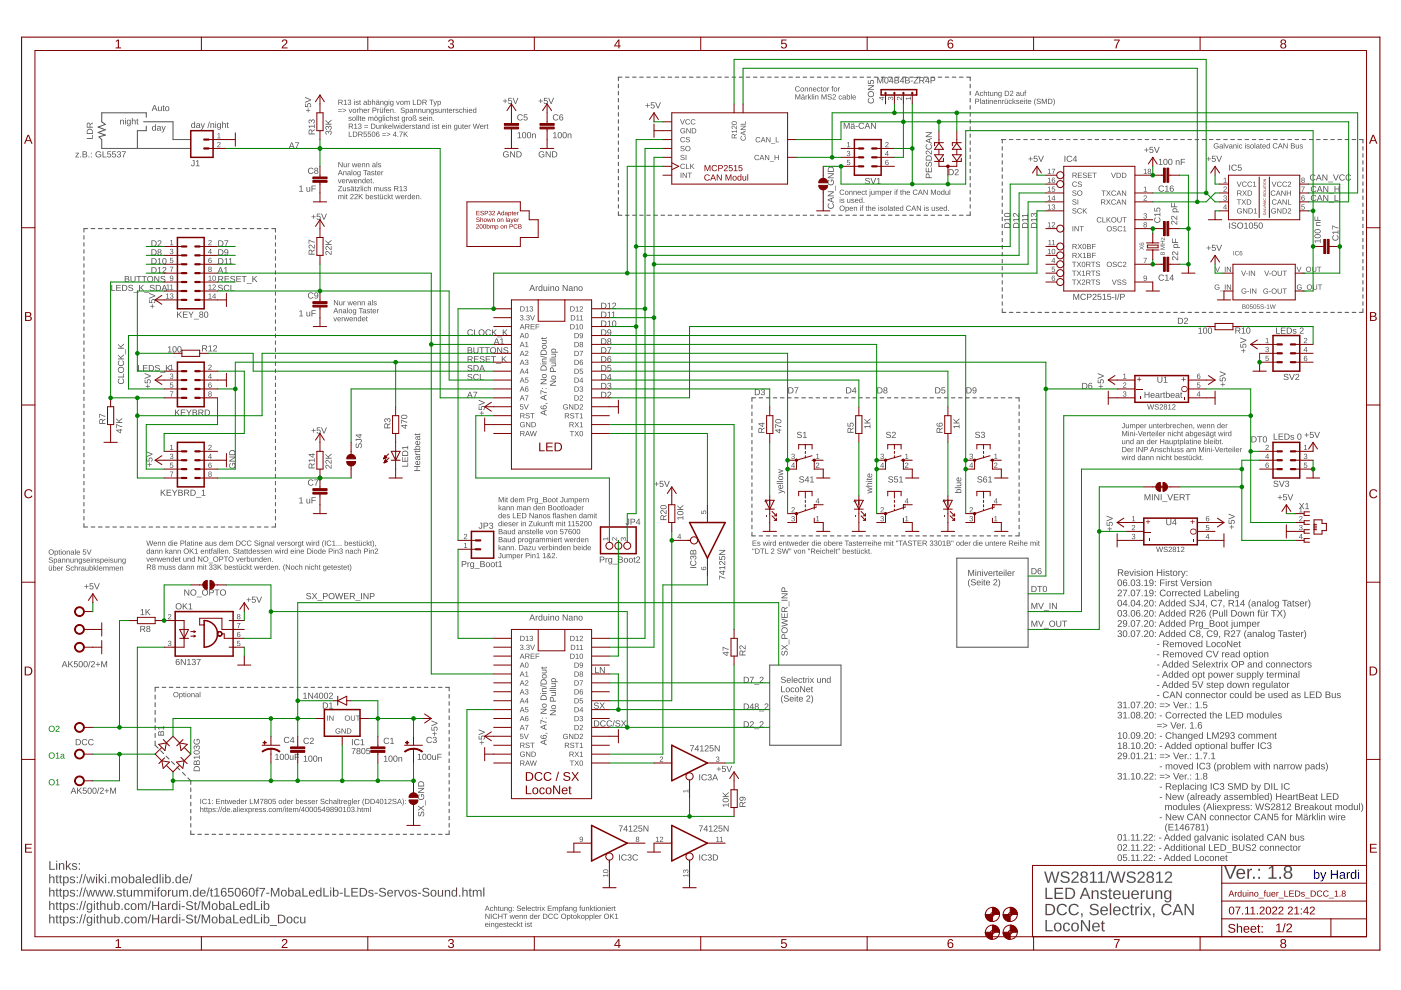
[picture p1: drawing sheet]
<svg xmlns="http://www.w3.org/2000/svg" width="297mm" height="210mm" viewBox="0 0 297 210" stroke-linecap="round" stroke-linejoin="round" font-family="sans-serif">
<g fill="#505050">
<path d="M221.4 184.8h.3l.6 2.1 .6-2.1h.3l.5 2.1 .6-2.1h.3l-.7 2.4h-.4l-.5-2-.5 2h-.4zM225 185.1a1.09 1.09 0 0 1 1.7 .2l-.3 .1a.62 .62 0 0 0-.6-.4 .62 .62 0 0 0-.6 .5l.7 .3a.73 .73 0 0 1 .9 .8 .73 .73 0 0 1-1 .6 .88 .88 0 0 1-1-.6l.3-.1a.72 .72 0 0 0 .7 .5 .72 .72 0 0 0 .7-.6l-.2-.2-.7-.2a.64 .64 0 0 1-.6-.9zM227.4 184.9a.77 .77 0 0 1 1.2 .2 .77 .77 0 0 1-.4 1.1l-.7 .7h1.2v.3h-1.6l.1-.4 .5-.6a.71 .71 0 0 0 .4-1.2l-.5 .1-.1 .3h-.4zM229.3 184.9a.71 .71 0 0 1 1-.1 .71 .71 0 0 1 .1 1.1h-.2a.7 .7 0 0 1 .4 1 .7 .7 0 0 1-1 .3 .65 .65 0 0 1-.6-.6 .65 .65 0 0 1 .5-.7l-.4-.3zM229.4 185.4a.45 .45 0 0 0 .9 0 .45 .45 0 0 0-.9 0zM229.4 186.5a.5 .5 0 0 0 1 0 .5 .5 0 0 0-1 0zM231.2 185.2l.5-.4h.3v2.1h.6v.3h-1.5v-.3h.6v-1.8l-.5 .4zM232.8 185.2l.6-.4h.3v2.1h.6v.3h-1.5v-.3h.6v-1.8l-.6 .4zM235.1 184.7h.3l-.7 2.5h-.3zM235.4 184.8h.3l.6 2.1 .6-2.1h.3l.5 2.1 .6-2.1h.4l-.8 2.4h-.3l-.6-2-.5 2h-.4zM239 185.1a1.09 1.09 0 0 1 1.8 .2l-.4 .1a.62 .62 0 0 0-.6-.4 .62 .62 0 0 0-.5 .5l.6 .3a.73 .73 0 0 1 .9 .8 .73 .73 0 0 1-1 .6 .88 .88 0 0 1-1-.6l.3-.1a.72 .72 0 0 0 .7 .5 .72 .72 0 0 0 .7-.6l-.2-.2-.7-.2a.64 .64 0 0 1-.6-.9zM241.4 184.9a.77 .77 0 0 1 1.2 .2 .77 .77 0 0 1-.4 1.1l-.7 .7h1.2v.3h-1.5v-.4l.6-.6a.71 .71 0 0 0 .3-1.2l-.5 .1-.1 .3h-.3zM243.3 184.9a.71 .71 0 0 1 1-.1 .71 .71 0 0 1 .1 1.1h-.2a.7 .7 0 0 1 .4 1 .7 .7 0 0 1-1 .3 .65 .65 0 0 1-.5-.6 .65 .65 0 0 1 .4-.7l-.4-.3zM243.4 185.4a.45 .45 0 0 0 .9 0 .45 .45 0 0 0-.9 0zM243.4 186.5a.5 .5 0 0 0 1 0 .5 .5 0 0 0-1 0zM245.2 185.2l.5-.4h.3v2.1h.6v.3h-1.5v-.3h.6v-1.8l-.5 .4zM247.2 184.9a.77 .77 0 0 1 1.2 .2 .77 .77 0 0 1-.4 1.1l-.7 .7h1.2v.3h-1.6l.1-.4 .6-.6a.71 .71 0 0 0 .3-1.2l-.5 .1-.1 .3h-.3z"/>
<path d="M221.7 188.2h.3v2.1h1.2v.3h-1.5zM223.6 188.2h1.8v.3h-1.5v.8h1.4v.2h-1.4v.8h1.6v.3h-1.9zM225.9 188.2h.8a1.2 1.2 0 0 1 1.3 1.2 1.2 1.2 0 0 1-1.2 1.2h-.9zM226.2 188.5v1.9h.6a.99 .99 0 0 0 .8-1.3 .99 .99 0 0 0-1.4-.6zM229.9 188.2h.3l1 2.4h-.3l-.3-.7h-1.1l-.3 .7h-.3zM230.1 188.5l-.5 1.2h.9zM231.4 188.8h.3v.3a.62 .62 0 0 1 .7-.3 .62 .62 0 0 1 .5 .6v1.2h-.3v-1.2a.44 .44 0 0 0-.5-.5 .44 .44 0 0 0-.3 .6v1.1h-.4zM233.5 188.9a.83 .83 0 0 1 1.2 .3h-.3a.38 .38 0 0 0-.4-.3 .38 .38 0 0 0-.3 .5l.2 .1a.62 .62 0 0 1 .7 .2 .62 .62 0 0 1 0 .8 .91 .91 0 0 1-1.4-.3l.3-.1a.45 .45 0 0 0 .5 .4 .45 .45 0 0 0 .4-.5l-.1-.1a.8 .8 0 0 1-1-.8zM235.2 188.4h.2v.4h.4v.2h-.4v1.2l.1 .2h.3v.2h-.5l-.1-.1-.1-1.5h-.2v-.2h.2zM236.2 189a.83 .83 0 0 1 1-.2 .83 .83 0 0 1 .4 1h-1.3a.53 .53 0 0 0 .3 .6 .53 .53 0 0 0 .7-.3l.3 .1a.91 .91 0 0 1-1.3 .3 .91 .91 0 0 1-.2-1.3zM236.4 189.1l-.1 .4h1l-.3-.5zM238 188.8h.3v1.1a.44 .44 0 0 0 .5 .5 .44 .44 0 0 0 .4-.6v-1h.3v1.8h-.3v-.3a.62 .62 0 0 1-.7 .3 .62 .62 0 0 1-.5-.6zM240.1 189a.83 .83 0 0 1 1-.2 .83 .83 0 0 1 .4 1h-1.3a.53 .53 0 0 0 .3 .6 .53 .53 0 0 0 .7-.3l.2 .1a.91 .91 0 0 1-1.3 .3 .91 .91 0 0 1-.2-1.3zM240.3 189.1l-.1 .4h1l-.3-.5zM241.9 188.8h.2l.1 .4 .1-.4h.4v.2l-.3 .1-.2 .2v1.3h-.3zM243 188.8h.3v1.1a.44 .44 0 0 0 .5 .5 .44 .44 0 0 0 .4-.6v-1h.3v1.8h-.3v-.3a.62 .62 0 0 1-.7 .3 .62 .62 0 0 1-.5-.6zM244.9 188.8h.3v.3a.62 .62 0 0 1 .8-.3 .62 .62 0 0 1 .4 .6v1.2h-.3v-1.2a.44 .44 0 0 0-.5-.5 .44 .44 0 0 0-.3 .6v1.1h-.3zM247 189a.65 .65 0 0 1 1 .1l.1-.3h.3l-.1 1.8a.77 .77 0 0 1-.6 .7 .77 .77 0 0 1-.8-.4l.3-.1 .4 .3a.58 .58 0 0 0 .4-.8 .69 .69 0 0 1-.9 .3 .69 .69 0 0 1-.3-.9zM247.2 189.1a.86 .86 0 0 0 .3 1.3 .76 .76 0 0 0 .5-.7 .76 .76 0 0 0-.4-.7z"/>
<path d="M221.7 191.7h.7a1.2 1.2 0 0 1 1.3 1.1 1.2 1.2 0 0 1-1.2 1.2h-.8zM222 191.9v1.9h.5a.99 .99 0 0 0 .9-1.3 .99 .99 0 0 0-1.4-.6zM224.4 191.9a1.19 1.19 0 0 1 1.8 .3l-.3 .1a.89 .89 0 0 0-1.3-.2 .89 .89 0 0 0-.1 1.2 .83 .83 0 0 0 .7 .5 .83 .83 0 0 0 .8-.5l.2 .1a1.22 1.22 0 0 1-1.8 .4 1.22 1.22 0 0 1 0-1.9zM226.9 191.9a1.19 1.19 0 0 1 1.8 .3l-.3 .1a.89 .89 0 0 0-1.2-.2 .89 .89 0 0 0-.2 1.2 .83 .83 0 0 0 .7 .5 .83 .83 0 0 0 .8-.5l.3 .1a1.22 1.22 0 0 1-1.9 .4 1.22 1.22 0 0 1 0-1.9zM229.2 193.7h.3l-.1 .8h-.2l.2-.5h-.2zM231.2 191.9a1.09 1.09 0 0 1 1.7 .3h-.3a.62 .62 0 0 0-.6-.4 .62 .62 0 0 0-.6 .5l.7 .4a.73 .73 0 0 1 .9 .7 .73 .73 0 0 1-1 .7 .88 .88 0 0 1-1-.6l.3-.1a.72 .72 0 0 0 .7 .4 .72 .72 0 0 0 .6-.5l-.2-.2-.7-.2a.64 .64 0 0 1-.5-1zM233.5 192.4a.83 .83 0 0 1 1-.1 .83 .83 0 0 1 .4 .9h-1.3a.53 .53 0 0 0 .3 .6 .53 .53 0 0 0 .7-.2h.3a.91 .91 0 0 1-1.3 .3 .91 .91 0 0 1-.2-1.3zM233.7 192.5l-.1 .5h1l-.3-.6zM235.3 191.5h.3v2.5h-.3zM236.2 192.4a.83 .83 0 0 1 1-.1 .83 .83 0 0 1 .4 .9h-1.3a.53 .53 0 0 0 .3 .6 .53 .53 0 0 0 .7-.2h.3a.91 .91 0 0 1-1.3 .3 .91 .91 0 0 1-.2-1.3zM236.4 192.5l-.1 .5h1l-.3-.6zM238.1 192.4a.75 .75 0 0 1 1.3 .3h-.3a.47 .47 0 0 0-.7-.3 .47 .47 0 0 0-.2 .7 .47 .47 0 0 0 .3 .7 .47 .47 0 0 0 .6-.3h.3a.81 .81 0 0 1-1.1 .5 .81 .81 0 0 1-.4-1.2zM239.9 191.8h.2v.4h.3v.2h-.3v1.2l.1 .2h.2v.2h-.5l-.1-.1v-1.5h-.3v-.2h.3zM240.7 192.2h.3v.4l.2-.3 .4-.1v.3h-.4l-.1 .2-.1 1.3h-.3zM241.8 191.5h.4v.3h-.4zM241.8 192.2h.4v1.8h-.4zM242.5 192.2h.3l.5 .7 .4-.7h.3l-.6 .9 .7 .9h-.4l-.4-.7-.5 .7h-.4l.7-.9zM244.4 193.7h.4l-.2 .8h-.2l.2-.5h-.2zM246.5 191.9a1.19 1.19 0 0 1 1.9 .3l-.3 .1a.89 .89 0 0 0-1.3-.2 .89 .89 0 0 0-.1 1.2 .83 .83 0 0 0 .7 .5 .83 .83 0 0 0 .8-.5l.2 .1a1.22 1.22 0 0 1-1.8 .4 1.22 1.22 0 0 1-.1-1.9zM249.5 191.7h.4l1 2.3h-.4l-.2-.7h-1.1l-.3 .7h-.3zM249.7 191.9l-.4 1.2h.9zM251.2 191.7h.3l1.3 2v-2h.3v2.3h-.4l-1.3-2v2h-.2z"/>
<path d="M221.7 195.1h.3v2.1h1.2v.3h-1.5zM223.6 195.8a.92 .92 0 0 1 1.5 .6 .92 .92 0 0 1-1.1 1.1l-.4-.2-.1-.5zM224 195.9a.72 .72 0 0 0-.3 .9 .72 .72 0 0 0 .8 .4 .83 .83 0 0 0-.2-1.4zM225.6 195.8a.75 .75 0 0 1 1.3 .3l-.4 .1a.47 .47 0 0 0-.6-.3 .47 .47 0 0 0-.2 .6 .47 .47 0 0 0 .2 .7 .47 .47 0 0 0 .7-.3h.3a.81 .81 0 0 1-1.1 .5 .81 .81 0 0 1-.4-1.1zM227.3 195.8a.92 .92 0 0 1 1.5 .6 .92 .92 0 0 1-1.1 1.1l-.4-.2-.2-.5zM227.6 195.9a.72 .72 0 0 0-.2 .9 .72 .72 0 0 0 .8 .4 .83 .83 0 0 0-.3-1.4zM229.2 195.1h.4l1.2 2v-2h.3v2.4h-.4l-1.3-2.1 .1 2.1h-.3zM231.8 195.8a.83 .83 0 0 1 1-.1 .83 .83 0 0 1 .4 .9h-1.3a.53 .53 0 0 0 .3 .6 .53 .53 0 0 0 .7-.2l.2 .1a.91 .91 0 0 1-1.3 .2 .91 .91 0 0 1-.2-1.3zM232 196l-.1 .4h1l-.3-.5zM233.7 195.2h.2v.4h.3v.3h-.3v1.1l.1 .2h.3v.3l-.5-.1-.2-.1v-1.4h-.2v-.3h.2z"/>
<path d="M159.6 114.6h.8v.1h-.7v.4h.6v.1h-.6v.4h.7v.1h-.8zM160.6 114.9h.4l.2 .2-.3-.1-.2 .1a.44 .44 0 0 1 .4 .6l-.5-.1 .1-.1 .3 .1 .1-.2-.3-.1a.24 .24 0 0 1-.2-.1 .24 .24 0 0 1 0-.3zM161.7 114.9h.2l.1 .7 .2-.7h.2l.1 .7 .2-.7h.2l-.3 .8h-.1l-.2-.7-.2 .7h-.1zM163 114.6l.1 .1zM163 114.9h.1v.8h-.1zM163.3 114.9l.2 .1 .2-.1-.2 .3v.5h-.2zM163.9 114.9l.5 .1v-.4h.1v1.1l-.1-.1a.3 .3 0 0 1-.3 .1 .3 .3 0 0 1-.3-.2zM164 115l.1 .6a.29 .29 0 0 0 .3-.3 .29 .29 0 0 0-.4-.3zM165.2 115l.5-.1 .2 .4h-.6a.24 .24 0 0 0 .1 .3 .24 .24 0 0 0 .3-.1h.2a.43 .43 0 0 1-.7 .1 .43 .43 0 0 1 0-.6zM165.3 115v.2h.4l-.1-.2zM166.1 114.9l.1 .1a.28 .28 0 0 1 .3-.1 .28 .28 0 0 1 .2 .3v.5h-.1v-.6a.21 .21 0 0 0-.3-.1 .21 .21 0 0 0-.1 .2v.5h-.1zM167 114.7l.3 .2-.2 .1v.5l.2 .2-.3-.2-.1-.6zM167.3 114.9h.1l.2 .7 .2-.7h.1l.2 .7 .2-.7h.1l-.2 .8h-.2l-.2-.7-.1 .7h-.2zM168.6 115l.5-.1 .1 .4h-.6a.24 .24 0 0 0 .2 .3 .24 .24 0 0 0 .3-.1h.1a.43 .43 0 0 1-.6 .1 .43 .43 0 0 1 0-.6zM168.7 115l-.1 .2h.5l-.1-.2zM169.5 114.9l.4 .1v-.4h.2v1.1l-.2-.1a.3 .3 0 0 1-.3 .1 .3 .3 0 0 1-.2-.2zM169.6 115v.6a.29 .29 0 0 0 .3-.3 .29 .29 0 0 0-.3-.3zM170.4 115l.4-.1 .2 .4h-.6a.24 .24 0 0 0 .2 .3 .24 .24 0 0 0 .3-.1h.1a.43 .43 0 0 1-.7 .1 .43 .43 0 0 1 .1-.6zM170.5 115l-.1 .2h.5l-.2-.2zM171.2 114.9l.1 .1 .3-.1-.3 .3v.5h-.1zM172.2 114.9l.5 .1v-.4h.1v1.1l-.1-.1a.3 .3 0 0 1-.3 .1 .3 .3 0 0 1-.3-.2zM172.3 115l.1 .6a.29 .29 0 0 0 .3-.3 .29 .29 0 0 0-.4-.3zM173 114.6l.2 .1zM173 114.9h.2v.8h-.2zM173.4 115l.5-.1 .2 .4h-.6a.24 .24 0 0 0 .1 .3 .24 .24 0 0 0 .3-.1h.2a.43 .43 0 0 1-.7 .1 .43 .43 0 0 1 0-.6zM173.6 115l-.1 .2h.4l-.1-.2zM174.6 115.3a.42 .42 0 0 1 .8 0 .42 .42 0 0 1-.8 0zM174.9 115a.31 .31 0 0 0-.1 .5 .31 .31 0 0 0 .4 0v-.5zM175.6 114.6h.1v.4a.3 .3 0 0 1 .3-.1 .3 .3 0 0 1 .3 .2 .44 .44 0 0 1-.3 .6l-.3-.1-.1 .1zM175.8 115v.6a.29 .29 0 0 0 .4-.3 .29 .29 0 0 0-.4-.3zM176.5 115l.5-.1 .2 .4h-.6a.24 .24 0 0 0 .1 .3 .24 .24 0 0 0 .3-.1h.2a.43 .43 0 0 1-.7 .1 .43 .43 0 0 1 0-.6zM176.6 115v.2h.4l-.1-.2zM177.4 114.9l.1 .1 .2-.1-.2 .3v.5h-.1zM177.9 115l.5-.1 .2 .4h-.6a.24 .24 0 0 0 .1 .3 .24 .24 0 0 0 .3-.1h.2a.43 .43 0 0 1-.7 .1 .43 .43 0 0 1 0-.6zM178.1 115l-.1 .2h.4l-.1-.2zM179.1 114.6h.9v.1h-.4v1h-.1v-1h-.4zM180 115l.5-.1 .2 .8-.2-.1a.27 .27 0 0 1-.5 .1 .27 .27 0 0 1 .1-.5h.4a.19 .19 0 0 0-.1-.2 .19 .19 0 0 0-.3 .1h-.1zM180.1 115.4a.2 .2 0 0 0 .4 0 .2 .2 0 0 0-.4 0zM180.9 114.9h.4l.2 .2-.4-.1-.1 .1a.44 .44 0 0 1 .4 .6l-.6-.1 .1-.1 .4 .1v-.2l-.2-.1a.24 .24 0 0 1-.2-.1 .24 .24 0 0 1 0-.3zM181.7 114.7l.3 .2-.2 .1v.5l.2 .2-.3-.2-.1-.6zM182.1 115l.5-.1 .2 .4h-.6a.24 .24 0 0 0 .1 .3 .24 .24 0 0 0 .3-.1h.2a.43 .43 0 0 1-.7 .1 .43 .43 0 0 1 0-.6zM182.3 115l-.1 .2h.4l-.1-.2zM183 114.9l.1 .1 .3-.1-.3 .3v.5h-.1zM183.5 114.9l.1 .1 .3-.1-.2 .3-.1 .5h-.1zM184.1 115l.5-.1 .1 .4h-.6a.24 .24 0 0 0 .2 .3 .24 .24 0 0 0 .3-.1h.1a.43 .43 0 0 1-.6 .1 .43 .43 0 0 1 0-.6zM184.2 115l-.1 .2h.5l-.1-.2zM184.9 114.6l.1 .1zM184.9 114.9h.1v.8h-.1zM185.3 114.6h.1v.4a.28 .28 0 0 1 .3-.1 .28 .28 0 0 1 .2 .3v.5h-.1v-.7a.21 .21 0 0 0-.3 0 .21 .21 0 0 0-.1 .2v.5h-.1zM186.2 115l.5-.1 .2 .4h-.6a.24 .24 0 0 0 .1 .3 .24 .24 0 0 0 .3-.1h.1a.43 .43 0 0 1-.6 .1 .43 .43 0 0 1 0-.6zM186.3 115v.2h.4l-.1-.2zM187.5 114.9l.1 .1a.26 .26 0 0 1 .2-.1 .26 .26 0 0 1 .3 .1 .26 .26 0 0 1 .3-.1 .26 .26 0 0 1 .2 .3v.5h-.2v-.6l-.1-.1-.2 .1v.6h-.1l-.1-.6-.2-.1-.1 .7h-.1zM188.8 114.6l.1 .1zM188.8 114.9h.1v.8h-.1zM189.2 114.7l.3 .2-.2 .1v.5l.2 .2-.3-.2-.1-.6zM190.3 114.6h.1v.4zM190 114.6h.1v.4zM190.5 114.6h.9v.1h-.4v1h-.1v-1h-.4zM191.8 114.6h.2l.4 1.1h-.2l-.1-.3h-.5l-.1 .3h-.2zM191.9 114.7l-.2 .6h.4zM192.6 114.7l.5-.1 .3 .3h-.2a.25 .25 0 0 0-.3-.2 .25 .25 0 0 0-.2 .3 .46 .46 0 0 1 .5 .1 .46 .46 0 0 1 .1 .5l-.6 .1-.2-.3h.1a.29 .29 0 0 0 .4 .2 .29 .29 0 0 0 .2-.3l-.6-.3zM193.5 114.6h.9v.1h-.4v1h-.1v-1h-.4zM194.6 114.6h.8v.1h-.7v.4h.6v.1h-.6v.4h.7v.1h-.8zM195.6 114.6h.5a.32 .32 0 0 1 .4 .3 .32 .32 0 0 1-.3 .3l.4 .5h-.2l-.3-.4h-.3v.4h-.2zM195.8 114.7v.4h.3a.21 .21 0 0 0 .3-.2 .21 .21 0 0 0-.3-.2zM197.3 114.7a.32 .32 0 0 1 .5 0 .32 .32 0 0 1-.2 .5 .29 .29 0 0 1 .3 .3 .29 .29 0 0 1-.4 .2l-.4-.3 .4 .2a.2 .2 0 0 0 .2-.2 .2 .2 0 0 0-.2-.2l-.1-.1a.21 .21 0 0 0 .3-.1 .21 .21 0 0 0-.2-.3 .21 .21 0 0 0-.2 .2h-.2zM198.1 114.7a.32 .32 0 0 1 .6 0 .32 .32 0 0 1-.2 .5 .29 .29 0 0 1 .3 .3 .29 .29 0 0 1-.4 .2l-.4-.3 .4 .2a.2 .2 0 0 0 .2-.2 .2 .2 0 0 0-.2-.2l-.1-.1a.21 .21 0 0 0 .3-.1 .21 .21 0 0 0-.2-.3 .21 .21 0 0 0-.2 .2h-.2zM199 114.7l.1-.1a.53 .53 0 0 1 .6 .6 .53 .53 0 0 1-.6 .5l-.2-.3zM199.2 114.7a.47 .47 0 0 0-.2 .5 .47 .47 0 0 0 .4 .4 .47 .47 0 0 0 .2-.5 .47 .47 0 0 0-.4-.4zM199.9 114.8l.4-.2v1h.2v.1h-.7v-.1h.3v-.8l-.2 .1zM200.7 114.6l.8 .1v.3l-.2 .1 .3 .2-.1 .3-.8 .1zM200.9 114.7v.4l.4-.1v-.2zM200.9 115.2v.4l.5-.1v-.3zM202 114.6h.2l-.1 .4zM201.7 114.6h.2l-.1 .4zM202.6 115.3a.45 .45 0 0 1 .9 0 .45 .45 0 0 1-.9 0zM202.9 115a.31 .31 0 0 0 0 .5 .31 .31 0 0 0 .4 0v-.5zM203.7 114.9l.5 .1v-.4h.1v1.1l-.1-.1a.3 .3 0 0 1-.3 .1 .3 .3 0 0 1-.3-.2zM203.8 115l.1 .6a.29 .29 0 0 0 .3-.3 .29 .29 0 0 0-.4-.3zM204.6 115l.5-.1 .1 .4h-.6a.24 .24 0 0 0 .2 .3 .24 .24 0 0 0 .3-.1h.1a.43 .43 0 0 1-.6 .1 .43 .43 0 0 1 0-.6zM204.7 115l-.1 .2h.5l-.1-.2zM205.4 114.9l.2 .1 .2-.1-.2 .3v.5h-.2zM206.5 114.9l.4 .1v-.4h.2v1.1l-.2-.1a.3 .3 0 0 1-.3 .1 .3 .3 0 0 1-.2-.2zM206.5 115l.1 .6a.29 .29 0 0 0 .3-.3 .29 .29 0 0 0-.4-.3zM207.3 114.6l.1 .1zM207.3 114.9h.1v.8h-.1zM207.7 115l.5-.1 .1 .4h-.6a.24 .24 0 0 0 .2 .3 .24 .24 0 0 0 .3-.1h.1a.43 .43 0 0 1-.6 .1 .43 .43 0 0 1 0-.6zM207.8 115l-.1 .2h.5l-.2-.2zM208.9 114.9h.2v.6a.21 .21 0 0 0 .3 .1 .21 .21 0 0 0 .1-.2v-.5h.1v.8l-.1-.1a.28 .28 0 0 1-.3 .1 .28 .28 0 0 1-.3-.3zM209.8 114.9l.2 .1a.28 .28 0 0 1 .3-.1 .28 .28 0 0 1 .2 .3v.5h-.1l-.1-.6a.21 .21 0 0 0-.2-.1 .21 .21 0 0 0-.1 .2v.5h-.2zM210.8 114.7l.2 .2-.1 .1v.5l.1 .2-.3-.2-.1-.6zM211.2 115l.5-.1 .2 .4h-.6a.24 .24 0 0 0 .1 .3 .24 .24 0 0 0 .3-.1h.1a.43 .43 0 0 1-.6 .1 .43 .43 0 0 1 0-.6zM211.3 115v.2h.4l-.1-.2zM212 114.9l.2 .1 .2-.1-.2 .3v.5h-.2zM212.6 115l.5-.1 .2 .4h-.6a.24 .24 0 0 0 .1 .3 .24 .24 0 0 0 .3-.1h.1a.43 .43 0 0 1-.6 .1 .43 .43 0 0 1 0-.6zM212.7 115v.2h.4l-.1-.2zM213.9 114.6h.5a.32 .32 0 0 1 .4 .3 .32 .32 0 0 1-.3 .3l.4 .5h-.2l-.3-.4h-.3v.4h-.2zM214.1 114.7v.4h.3a.21 .21 0 0 0 .3-.2 .21 .21 0 0 0-.3-.2zM215.1 115l.5-.1 .1 .4h-.6a.24 .24 0 0 0 .2 .3 .24 .24 0 0 0 .3-.1h.1a.43 .43 0 0 1-.6 .1 .43 .43 0 0 1 0-.6zM215.2 115l-.1 .2h.5l-.1-.2zM215.9 114.6l.2 .1zM215.9 114.9h.2v.8h-.2zM216.3 114.6h.1v.4a.28 .28 0 0 1 .3-.1 .28 .28 0 0 1 .2 .3v.5h-.1v-.7a.21 .21 0 0 0-.3 0 .21 .21 0 0 0-.1 .2v.5h-.1zM217.2 115l.5-.1 .2 .4h-.6a.24 .24 0 0 0 .1 .3 .24 .24 0 0 0 .3-.1h.1a.43 .43 0 0 1-.6 .1 .43 .43 0 0 1 0-.6zM217.3 115v.2h.4l-.1-.2zM218.5 114.9l.1 .1a.26 .26 0 0 1 .2-.1 .26 .26 0 0 1 .3 .1 .26 .26 0 0 1 .3-.1 .26 .26 0 0 1 .2 .3v.5h-.2v-.6l-.1-.1-.2 .1v.6h-.1v-.6l-.3-.1-.1 .7h-.1zM219.8 114.6l.1 .1zM219.8 114.9h.1v.8h-.1zM220.2 114.7l.3 .2-.2 .1v.5l.2 .2-.3-.2-.1-.6z"/>
<path d="M159.8 116.3h.1v.4zM159.5 116.3h.1v.4zM160.1 116.3h.4a.55 .55 0 0 1 .6 .5 .55 .55 0 0 1-.6 .6h-.4zM160.3 116.4v.9a.46 .46 0 0 0 .6-.4 .46 .46 0 0 0-.6-.5zM161.2 116.3h.9v.1h-.4v1h-.2v-1h-.3zM162.2 116.3h.2v1h.5v.1h-.7zM163.6 116.4a.37 .37 0 0 1 .5 .1 .37 .37 0 0 1-.3 .5l-.2 .3h.6v.1h-.8l.5-.6a.21 .21 0 0 0 0-.4 .21 .21 0 0 0-.3 .2h-.1zM164.9 116.4l.5-.1 .3 .2-.2 .1a.25 .25 0 0 0-.3-.2 .25 .25 0 0 0-.2 .3 .46 .46 0 0 1 .5 .1 .46 .46 0 0 1 .1 .5l-.6 .1-.2-.3h.1a.29 .29 0 0 0 .4 .2 .29 .29 0 0 0 .2-.3l-.6-.3zM165.8 116.3h.1l.3 1 .2-1h.2l.2 1 .3-1h.1l-.3 1.1h-.2l-.2-.9-.2 .9h-.2zM167.6 116.3h.1v.4zM167.3 116.3h.2l-.1 .4zM168.3 116.6h.1l.2 .7 .3-.7h.1l-.3 .8h-.1zM169 117a.45 .45 0 0 1 .9 0 .45 .45 0 0 1-.9 0zM169.3 116.7a.31 .31 0 0 0-.1 .5 .31 .31 0 0 0 .5 0v-.5zM170 116.6l.2 .1a.28 .28 0 0 1 .3-.1 .28 .28 0 0 1 .2 .2v.6h-.1v-.7a.21 .21 0 0 0-.3 0 .21 .21 0 0 0-.1 .2v.5h-.2zM171.6 116.3h.1v.4zM171.3 116.3h.2l-.1 .4zM171.9 116.3h.6a.32 .32 0 0 1 .3 .3 .32 .32 0 0 1-.2 .3l.3 .5h-.2l-.3-.4h-.3v.4h-.2zM172.1 116.4v.4h.4a.21 .21 0 0 0 .2-.2 .21 .21 0 0 0-.3-.2zM173.1 116.7l.5-.1 .2 .4h-.6a.24 .24 0 0 0 .1 .3 .24 .24 0 0 0 .3-.1h.2a.43 .43 0 0 1-.7 .1 .43 .43 0 0 1 0-.6zM173.2 116.7v.2h.4l-.1-.2zM174 116.3l.1 .1zM174 116.6h.1v.8h-.1zM174.4 116.7l.3-.1 .2 .2h-.1a.23 .23 0 0 0-.3 0 .23 .23 0 0 0 0 .3 .23 .23 0 0 0 .3 0l.2 .1a.4 .4 0 0 1-.7 .1 .4 .4 0 0 1 .1-.6zM175.1 116.3h.1v.4a.28 .28 0 0 1 .4-.1 .28 .28 0 0 1 .2 .2v.6h-.2v-.7a.21 .21 0 0 0-.2 0 .21 .21 0 0 0-.2 .2v.5h-.1zM176 116.7l.5-.1 .2 .4h-.6a.24 .24 0 0 0 .1 .3 .24 .24 0 0 0 .3-.1h.2a.43 .43 0 0 1-.7 .1 .43 .43 0 0 1 0-.6zM176.2 116.7l-.1 .2h.4l-.1-.2zM176.9 116.3h.1v1.1h-.1zM177.3 116.4l.2 .2-.1 .1v.5l.1 .2-.3-.2-.1-.6zM177.9 116.3h.1v.4zM177.6 116.3h.2l-.1 .4zM178.7 116.3h.1v.4a.3 .3 0 0 1 .3-.1 .3 .3 0 0 1 .3 .2 .44 .44 0 0 1-.3 .6l-.3-.1-.1 .1zM178.9 116.7v.6a.29 .29 0 0 0 .3-.3 .29 .29 0 0 0-.3-.3zM179.6 116.7l.5-.1 .2 .4h-.6a.24 .24 0 0 0 .1 .3 .24 .24 0 0 0 .3-.1h.1a.43 .43 0 0 1-.6 .1 .43 .43 0 0 1 0-.6zM179.7 116.7v.2h.4l-.1-.2zM180.5 116.6h.3l.2 .2-.3-.1-.2 .1a.44 .44 0 0 1 .5 .6l-.6-.1 .1-.1 .4 .1v-.2l-.2-.1a.24 .24 0 0 1-.3-.1 .24 .24 0 0 1 .1-.3zM181.3 116.4l.2 .2-.1 .1v.5l.1 .2-.3-.2-.1-.6zM181.7 116.6h.1v.6a.21 .21 0 0 0 .3 .1 .21 .21 0 0 0 .1-.2v-.5h.1v.8l-.1-.1a.28 .28 0 0 1-.3 .1 .28 .28 0 0 1-.2-.3zM182.1 116.3l.1 .2zM181.8 116.3l.1 .2zM182.6 116.7l.4-.1 .2 .2h-.2a.23 .23 0 0 0-.3 0 .23 .23 0 0 0 0 .3 .23 .23 0 0 0 .3 0l.2 .1a.4 .4 0 0 1-.6 .1 .4 .4 0 0 1 0-.6zM183.3 116.3h.2v.7l.5-.4-.3 .3 .3 .5h-.1l-.3-.4-.1 .4h-.2zM184.2 116.4l.2 .2-.1 .1v.5l.2 .2-.4-.2-.1-.6zM184.6 117.2h.2v.2h-.2z"/>
<path d="M114.6 87.4l1.3-.5v.2l-.4 .1v.6l.4 .1v.2l-1.3-.5zM114.7 87.5l.7 .2v-.4zM114.7 86h.2l-.1 .5 .4 .1a.44 .44 0 0 1 .2-.6 .44 .44 0 0 1 .6 .3 .44 .44 0 0 1-.5 .5 .55 .55 0 0 1-.7-.1 .55 .55 0 0 1-.1-.7zM115.2 86.4a.27 .27 0 0 0 .5 0 .27 .27 0 0 0-.5 0zM115.7 85.5h.4v.2h-.4zM114.6 84.2l1.3-.5v.2l-.4 .1v.6l.4 .1v.2l-1.3-.5zM114.7 84.3l.7 .2v-.4zM114.6 82.7l1.3 .5v.1l-1.2-.4v.7h-.1zM114.9 82.3h.2v.2h-.2zM115.7 82.3h.2v.2h-.2zM114.6 80.4h1.3v.2l-1.1 .7h1.1v.2h-1.3v-.2l1.1-.7h-1.1zM115 79.4a.49 .49 0 0 1 .8 .1 .49 .49 0 0 1-.4 .7l-.3-.1a.47 .47 0 0 1-.1-.7zM115.1 79.5a.33 .33 0 0 0 .3 .5 .33 .33 0 0 0 .3-.5zM114.8 77.6a.66 .66 0 0 1 .7-.1 .66 .66 0 0 1 .4 .6v.5h-1.3zM114.9 77.8l-.2 .6h1.1a.55 .55 0 0 0-.2-.7 .55 .55 0 0 0-.7 .1zM114.5 77.1h.2v.1h-.2zM114.9 77.1h1v.1h-1zM115 76.1l.9-.1v.2h-.6a.24 .24 0 0 0-.3 .3 .24 .24 0 0 0 .3 .2h.6v.1h-1v-.1h.2l-.2-.3zM114.5 75.4l1.4 .4v.1l-1.4-.4zM114.8 74.3a.66 .66 0 0 1 .7-.1 .66 .66 0 0 1 .4 .6v.4h-1.3zM114.9 74.4l-.2 .7h1.1a.55 .55 0 0 0-.2-.7 .55 .55 0 0 0-.7 0zM115 73.2a.49 .49 0 0 1 .8 .1 .49 .49 0 0 1-.4 .7l-.3-.1a.47 .47 0 0 1-.1-.7zM115.1 73.3a.33 .33 0 0 0 .3 .5 .33 .33 0 0 0 .3-.5zM114.9 72.1h1v.2h-.2a.33 .33 0 0 1 .2 .3 .33 .33 0 0 1-.3 .3h-.7v-.2h.6a.24 .24 0 0 0 .3-.2 .24 .24 0 0 0-.3-.2h-.6zM114.7 71.7h.2v-.2l.1 .2h.7l.1-.2 .1 .1-.1 .2h-.8v.2z"/>
<path d="M116.6 80.7h1.3v.2l-1.1 .7h1.1v.2h-1.3v-.2l1.1-.7h-1.1zM117 79.7a.49 .49 0 0 1 .8 .1 .49 .49 0 0 1-.4 .7h-.3a.47 .47 0 0 1-.1-.8zM117.1 79.9a.33 .33 0 0 0 .3 .4 .33 .33 0 0 0 .3-.4zM116.7 78l.3-.1 .3 .1 .1 .7h.5v.2h-1.3zM116.8 78.1l-.1 .6h.5v-.5zM116.9 76.9h1v.1h-.2a.33 .33 0 0 1 .2 .4 .33 .33 0 0 1-.3 .3h-.7v-.2h.6a.24 .24 0 0 0 .3-.3 .24 .24 0 0 0-.3-.2h-.6zM116.5 76.5h1.4v.1h-1.4zM116.5 76h1.4v.2h-1.4zM116.9 75h1v.2h-.2a.33 .33 0 0 1 .2 .3 .33 .33 0 0 1-.3 .3h-.7v-.2h.6a.24 .24 0 0 0 .3-.2 .24 .24 0 0 0-.3-.2h-.6zM117 74l.2-.1a.51 .51 0 0 1 .7 .4l-.2 .3h.6v.2h-1.4v-.2h.2l-.2-.3zM117.1 74.2a.32 .32 0 0 0 0 .4 .32 .32 0 0 0 .5 0l.2-.1-.1-.3z"/>
<path d="M259.5 183.6h.4l.9 2.4 1-2.4h.4l-1.2 2.7h-.3zM262.4 184.5a.96 .96 0 0 1 1.1-.2 .96 .96 0 0 1 .5 1h-1.5a.62 .62 0 0 0 .4 .8 .62 .62 0 0 0 .7-.3l.3 .1a1.01 1.01 0 0 1-1.3 .4 1.01 1.01 0 0 1-.4-1.4zM262.7 184.6l-.2 .5h1.1a.57 .57 0 0 0-.3-.6 .57 .57 0 0 0-.6 .1zM264.4 184.2h.4v.4l.2-.3 .5-.1v.3h-.4l-.2 .3-.1 1.5h-.3zM265.7 185.9h.3v.4h-.3zM266.8 184.2h.4v.4h-.4zM266.8 185.9h.4v.4h-.4zM269 184l.7-.4h.3v2.4h.7v.3h-1.8v-.3h.7v-2.1l-.6 .5zM271.2 185.9h.4v.4h-.4zM272.4 183.7a.84 .84 0 0 1 1.1-.1 .84 .84 0 0 1 .3 1.1l-.3 .2a.81 .81 0 0 1 .5 1.1 .81 .81 0 0 1-1.2 .3 .74 .74 0 0 1-.7-.6 .74 .74 0 0 1 .6-.8 .66 .66 0 0 1-.3-1.2zM272.6 184.3a.51 .51 0 0 0 1 0 .51 .51 0 0 0-1 0zM272.5 185.6a.6 .6 0 0 0 1.2 0 .6 .6 0 0 0-1.2 0z"/>
</g>
<path d="M30.4 25.8h6.3v3.8h3.7M31 24.9v-1h-9.4v1.9l.7 .6-1.5 .5 1.5 .6-1.5 .6 1.5 .5-1.3 .4 .6 .6v1.9h18.8M31 26.8v.9h-1.9v3.8" fill="none" stroke="#505050" stroke-width=".21"/>
<g fill="#505050">
<path d="M18.4 29.3h1.1v-.7h.2v.8h-1.3zM18.6 27.5a.66 .66 0 0 1 .7-.2 .66 .66 0 0 1 .4 .6v.5h-1.3zM18.7 27.6l-.2 .6h1a.55 .55 0 0 0-.1-.6 .55 .55 0 0 0-.7 0zM18.5 26.1l.4-.1 .2 .3 .6-.3v.2l-.6 .3v.4h.6v.2h-1.3zM18.6 26.3l-.1 .6h.5l-.1-.6z"/>
<path d="M32.7 22.3h.2l.5 1.2h-.2l-.1-.3h-.6l-.2 .3h-.2zM32.8 22.4l-.3 .6h.5zM33.5 22.6h.2v.6a.24 .24 0 0 0 .2 .3 .24 .24 0 0 0 .2-.4v-.5h.2v.9h-.2v-.1a.33 .33 0 0 1-.3 .2 .33 .33 0 0 1-.3-.4zM34.6 22.3l.1 .3h.2l-.2 .1v.6l.2 .2h-.3v-.2l-.1-.7zM35.2 22.6a.49 .49 0 0 1 .7 .2 .49 .49 0 0 1-.2 .6 .49 .49 0 0 1-.7-.1zM35.3 22.8a.36 .36 0 0 0-.1 .5 .36 .36 0 0 0 .5 0v-.5z"/>
<path d="M25.5 25.4h.1v.2a.33 .33 0 0 1 .4-.2 .33 .33 0 0 1 .3 .3v.7h-.2v-.6a.24 .24 0 0 0-.3-.3 .24 .24 0 0 0-.2 .3v.6h-.1zM26.5 25h.2v.2h-.2zM26.5 25.4h.2v1h-.2zM27 25.5l.2-.1 .3 .2 .1-.2h.1v1.2l-.4 .2-.3-.2 .1-.1 .3 .1 .1-.4a.35 .35 0 0 1-.3 .2 .35 .35 0 0 1-.3-.3zM27.1 25.6v.5a.33 .33 0 0 0 .5-.1 .33 .33 0 0 0-.3-.5zM28 25h.1v.6a.33 .33 0 0 1 .4-.2 .33 .33 0 0 1 .2 .3v.7h-.1v-.6a.24 .24 0 0 0-.3-.3 .24 .24 0 0 0-.2 .3v.6h-.1zM29.1 25.2l.1 .2h.2l-.2 .1v.6l.2 .3-.3-.1-.1-.1-.1-.8z"/>
<path d="M32.4 26.8l.3-.1 .2 .2v-.5h.2v1.3h-.2v-.2a.35 .35 0 0 1-.4 .2 .35 .35 0 0 1-.3-.3zM32.5 26.9v.7a.34 .34 0 0 0 .4-.4 .34 .34 0 0 0-.4-.3zM33.4 26.8h.6l.2 .9h-.2l-.1-.2a.32 .32 0 0 1-.5 .2 .32 .32 0 0 1 .1-.6h.4a.22 .22 0 0 0-.1-.3 .22 .22 0 0 0-.3 .2h-.2zM33.4 27.4a.25 .25 0 0 0 .5 0 .25 .25 0 0 0-.5 0zM34.2 26.7h.2l.3 .8 .3-.8h.1l-.4 1.1a.23 .23 0 0 1-.2 .3 .23 .23 0 0 1-.2-.1l.3-.3z"/>
<path d="M114.6 157.3l1.3-.5v.1l-.4 .2v.6l.4 .1v.2l-1.3-.5zM114.7 157.4l.7 .2v-.5zM114.7 155.9l.2-.1-.1 .5 .4 .2a.44 .44 0 0 1 .2-.7 .44 .44 0 0 1 .6 .4 .44 .44 0 0 1-.5 .5 .55 .55 0 0 1-.7-.1 .55 .55 0 0 1-.1-.7zM115.2 156.2a.27 .27 0 0 0 .5 0 .27 .27 0 0 0-.5 0zM115.7 155.4h.4v.2h-.4zM114.6 154.1l1.3-.5v.1l-.4 .2v.6l.4 .1v.2l-1.3-.5zM114.7 154.2l.7 .2v-.5zM114.6 152.6l1.3 .4v.2l-1.2-.4v.7h-.1zM114.9 152.2h.2v.1h-.2zM115.7 152.2h.2v.1h-.2zM114.6 150.3h1.3v.2l-1.1 .7h1.1v.1h-1.3v-.2l1.1-.7h-1.1zM115 149.3a.49 .49 0 0 1 .8 0 .49 .49 0 0 1-.4 .8l-.3-.1a.47 .47 0 0 1-.1-.7zM115.1 149.4a.33 .33 0 0 0 .3 .5 .33 .33 0 0 0 .3-.5zM114.8 147.5a.66 .66 0 0 1 .7-.1 .66 .66 0 0 1 .4 .5v.5h-1.3zM114.9 147.6l-.2 .7h1.1a.55 .55 0 0 0-.2-.7 .55 .55 0 0 0-.7 0zM114.5 146.9h.2v.2h-.2zM114.9 146.9h1v.2h-1zM115 146l.9-.1v.2h-.6a.24 .24 0 0 0-.3 .2 .24 .24 0 0 0 .3 .2h.6v.2h-1v-.2h.2l-.2-.2zM114.5 145.3l1.4 .3v.2l-1.4-.4zM114.8 144.2a.66 .66 0 0 1 .7-.1 .66 .66 0 0 1 .4 .5v.5h-1.3zM114.9 144.3l-.2 .6h1.1a.55 .55 0 0 0-.2-.6 .55 .55 0 0 0-.7 0zM115 143.1a.49 .49 0 0 1 .8 0 .49 .49 0 0 1-.4 .7h-.3a.47 .47 0 0 1-.1-.7zM115.1 143.2a.33 .33 0 0 0 .3 .5 .33 .33 0 0 0 .3-.5zM114.9 142h1v.1h-.2a.33 .33 0 0 1 .2 .4 .33 .33 0 0 1-.3 .3h-.7v-.2h.6a.24 .24 0 0 0 .3-.3 .24 .24 0 0 0-.3-.2h-.6zM114.7 141.5h.2v-.1l.1 .1h.7l.1-.2 .1 .2-.1 .2h-.8v.1z"/>
<path d="M116.6 150.6h1.3v.2l-1.1 .7h1.1v.1h-1.3v-.2l1.1-.7-1.1 .1zM117 149.6a.49 .49 0 0 1 .8 .1 .49 .49 0 0 1-.4 .7l-.3-.1a.47 .47 0 0 1-.1-.7zM117.1 149.7a.33 .33 0 0 0 .3 .5 .33 .33 0 0 0 .3-.5zM116.7 147.9l.3-.1 .3 .1 .1 .7h.5v.1h-1.3zM116.8 148l-.1 .6h.5v-.5zM116.9 146.7h1v.2h-.2a.33 .33 0 0 1 .2 .4 .33 .33 0 0 1-.3 .2h-.7v-.1h.6a.24 .24 0 0 0 .3-.3 .24 .24 0 0 0-.3-.2h-.6zM116.5 146.3h1.4v.2h-1.4zM116.5 145.9h1.4v.2h-1.4zM116.9 144.9h1v.1h-.2a.33 .33 0 0 1 .2 .4 .33 .33 0 0 1-.3 .3h-.7v-.2h.6a.24 .24 0 0 0 .3-.3 .24 .24 0 0 0-.3-.2h-.6zM117 143.9l.2-.1a.51 .51 0 0 1 .7 .4l-.2 .3h.6v.1h-1.4v-.1h.2l-.2-.3zM117.1 144a.32 .32 0 0 0 0 .5 .32 .32 0 0 0 .5-.1l.2-.1-.1-.3z"/>
</g>
<g fill="none" stroke="#505050" stroke-width=".21">
<path d="M17.8 50v.7M17.8 51.5v.7M17.8 52.9v.8M17.8 54.4v.8M17.8 55.9v.8M17.8 57.4v.7M17.8 58.9v.7M18.6 48.5h-.8v.7M19.3 48.5h.8M20.8 48.5h.9M22.4 48.5h.8M23.9 48.5h.8"/>
<path d="M25.4 48.5h.8M27 48.5h.8M28.5 48.5h.8M30 48.5h.8M31.6 48.5h.8M33.1 48.5h.8M34.6 48.5h.8M36.2 48.5h.8M37.7 48.5h.8M39.2 48.5h.8M40.8 48.5h.8M42.3 48.5h.8"/>
<path d="M43.8 48.5h.8M45.4 48.5h.7M46.9 48.5h.8M48.4 48.5h.8M50 48.5h.7M51.5 48.5h.8M53 48.5h.8M54.5 48.5h.8M56.1 48.5h.8M57.6 48.5h.8v.7M58.4 50v.7M58.4 51.5v.7"/>
<path d="M58.4 52.9v.8M58.4 54.4v.8M58.4 55.9v.8M58.4 57.4v.7M58.4 58.9v.7M17.8 60.4v.7M17.8 61.9v.7M17.8 63.4v.7M17.8 64.9v.7M17.8 66.3v.8M17.8 67.8v.8M17.8 69.3v.8"/>
<path d="M17.8 70.8v.7M17.8 72.3v.7M17.8 73.8v.7M17.8 75.3v.7M17.8 76.8v.7M17.8 78.3v.7M17.8 79.7v.8M58.4 60.4v.7M58.4 61.9v.7M58.4 63.4v.7M58.4 64.9v.7M58.4 66.3v.8"/>
<path d="M58.4 67.8v.8M58.4 69.3v.8M58.4 70.8v.7M58.4 72.3v.7M58.4 73.8v.7M58.4 75.3v.7M58.4 76.8v.7M58.4 78.3v.7M58.4 79.7v.8M17.8 81.2v.8M17.8 82.7v.8M17.8 84.2v.7"/>
<path d="M17.8 85.7v.7M17.8 87.2v.7M17.8 88.7v.7M17.8 90.1v.8M17.8 91.6v.8M17.8 93.1v.8M17.8 94.6v.8M17.8 96.1v.8M17.8 97.6v.7M17.8 99.1v.7M58.4 81.2v.8M58.4 82.7v.8"/>
<path d="M58.4 84.2v.7M58.4 85.7v.7M58.4 87.2v.7M58.4 88.7v.7M58.4 90.1v.8M58.4 91.6v.8M58.4 93.1v.8M58.4 94.6v.8M58.4 96.1v.8M58.4 97.6v.7M58.4 99.1v.7M17.8 111v.7h.8"/>
<path d="M17.8 100.6v.7M17.8 102.1v.7M17.8 103.5v.8M17.8 105v.8M17.8 106.5v.8M17.8 108v.8M17.8 109.5v.8M19.3 111.7h.8M20.8 111.7h.9M22.4 111.7h.8M23.9 111.7h.8M25.4 111.7h.8"/>
<path d="M27 111.7h.8M28.5 111.7h.8M30 111.7h.8M31.6 111.7h.8M33.1 111.7h.8M34.6 111.7h.8M36.2 111.7h.8M37.7 111.7h.8M39.2 111.7h.8M40.8 111.7h.8M42.3 111.7h.8M43.8 111.7h.8"/>
<path d="M45.4 111.7h.7M46.9 111.7h.8M48.4 111.7h.8M50 111.7h.7M51.5 111.7h.8M53 111.7h.8M54.5 111.7h.8M56.1 111.7h.8M58.4 111v.7h-.8M58.4 100.6v.7M58.4 102.1v.7M58.4 103.5v.8"/>
<path d="M58.4 105v.8M58.4 106.5v.8M58.4 108v.8M58.4 109.5v.8M32.9 147.4v.8M32.9 149v.9M32.9 150.6v.9M32.9 152.2v.9M32.9 153.9v.8M32.9 155.5v.9M32.9 157.1v.9l.6 .6M33.7 145.7h-.8v.9"/>
<path d="M34.1 159.2l.6 .6M34.4 145.7h.8M35.9 145.7h.8M37.4 145.7h.8M38.9 145.7h.8M40.4 145.7h.8M41.9 145.7h.8M43.4 145.7h.8M44.9 145.7h.8M46.4 145.7h.8M47.9 145.7h.8M49.4 145.7h.8"/>
<path d="M50.9 145.7h.8M52.4 145.7h.8M53.9 145.7h.8M55.4 145.7h.8M56.9 145.7h.8M58.4 145.7h.8M59.9 145.7h.8M61.4 145.7h.8M62.9 145.7h.8M64.4 145.7h.8M65.9 145.7h.8M67.4 145.7h.8"/>
<path d="M68.9 145.7h.8M70.4 145.7h.8M71.9 145.7h.8M73.4 145.7h.8M75 145.7h.7M76.4 145.7h.8M77.9 145.7h.8M79.4 145.7h.8M80.9 145.7h.8M82.4 145.7h.8M83.9 145.7h.8M85.4 145.7h.8"/>
<path d="M87 145.7h.7M88.5 145.7h.7M90 145.7h.7M91.5 145.7h.7M93 145.7h.7M94.5 145.7h.7v.8M95.2 147.2v.8M95.2 148.8v.7M95.2 150.3v.8M95.2 151.8v.8M95.2 153.3v.8M95.2 154.8v.8"/>
<path d="M95.2 156.4v.7M95.2 157.9v.8M95.2 159.4v.8M35.2 160.3l.6 .6M36.4 161.5l.6 .6M37.5 162.6l.6 .6M38.7 163.8l.6 .6M39.8 164.9l.6 .6v.8M40.4 176.1v.8h.8M40.4 167.1v.7M40.4 168.6v.7M40.4 170.1v.8"/>
<path d="M40.4 171.6v.8M40.4 173.1v.8M40.4 174.6v.8M42 176.9h.7M43.5 176.9h.7M45 176.9h.7M46.5 176.9h.7M48 176.9h.7M49.4 176.9h.8M50.9 176.9h.8M52.5 176.9h.7M54 176.9h.7"/>
<path d="M55.5 176.9h.7M57 176.9h.7M58.5 176.9h.7M60 176.9h.7M61.4 176.9h.8M62.9 176.9h.8M64.5 176.9h.7M66 176.9h.7M67.5 176.9h.7M69 176.9h.7M70.5 176.9h.7M72 176.9h.7"/>
<path d="M73.5 176.9h.7M75 176.9h.7M76.5 176.9h.7M78 176.9h.7M79.5 176.9h.7M81 176.9h.7M82.5 176.9h.7M84 176.9h.7M85.5 176.9h.7M87 176.9h.7M88.5 176.9h.7M90 176.9h.7"/>
<path d="M91.5 176.9h.7M93 176.9h.7M95.2 160.9v.8M95.2 162.4v.8M95.2 164v.7M95.2 165.5v.7M95.2 167v.8M95.2 168.5v.8M95.2 170v.8M95.2 171.6v.7M95.2 173.1v.7M95.2 174.6v.8"/>
<path d="M95.2 176.1v.8h-.7"/>
</g>
<path d="M242.7 83.1h.1v.5h.7v-.5h.2v1.3h-.2v-.6h-.7v.6h-.1zM244.1 83.5a.45 .45 0 0 1 .7 .1v.3h-.7a.29 .29 0 0 0 .2 .3 .29 .29 0 0 0 .3-.1h.2a.5 .5 0 0 1-.8 .1 .5 .5 0 0 1 .1-.7zM244.2 83.6l-.1 .2h.5l-.1-.3zM245.1 83.5l.6-.1 .2 .9-.2 .1-.1-.2a.32 .32 0 0 1-.5 .1 .32 .32 0 0 1 .1-.5h.4a.22 .22 0 0 0-.1-.3 .22 .22 0 0 0-.3 .1h-.2zM245.2 84a.24 .24 0 0 0 .4 0 .24 .24 0 0 0-.4 0zM246.1 83.4h.1v.2l.3-.2-.3 .3v.7h-.1zM246.7 83.1l.2 .3h.1l-.1 .1v.6l.2 .2h-.4v-.2l-.1-.7zM247.2 83h.2v.5a.35 .35 0 0 1 .3-.1 .35 .35 0 0 1 .3 .2 .51 .51 0 0 1-.3 .8l-.3-.2-.1 .2h-.1zM247.4 83.6l.1 .6a.36 .36 0 0 0 .4-.3 .36 .36 0 0 0-.4-.4zM248.3 83.5a.45 .45 0 0 1 .7 .1l.1 .3h-.7a.29 .29 0 0 0 .1 .3 .29 .29 0 0 0 .4-.1h.1a.5 .5 0 0 1-.7 .1 .5 .5 0 0 1 0-.7zM248.4 83.6v.2h.5l-.2-.3zM249.3 83.5l.6-.1 .3 .9-.2 .1-.1-.2a.32 .32 0 0 1-.6 .1 .32 .32 0 0 1 .2-.5h.4a.22 .22 0 0 0-.2-.3 .22 .22 0 0 0-.3 .1h-.1zM249.4 84a.25 .25 0 0 0 .5 0 .25 .25 0 0 0-.5 0zM250.4 83.1l.1 .3h.2l-.2 .1v.6l.2 .2h-.3l-.1-.2-.1-.7z" fill="#505050"/>
<g fill="none" stroke="#505050" stroke-width=".21">
<path d="M131.1 17.9v.7M131.1 19.4v.7M131.9 16.4h-.8v.7M132.6 16.4h.8M134.1 16.4h.8M135.6 16.4h.8M137.1 16.4h.8M138.6 16.4h.8M140.1 16.4h.8M141.6 16.4h.8M143.2 16.4h.7M144.7 16.4h.7"/>
<path d="M146.2 16.4h.7M147.7 16.4h.7M149.2 16.4h.7M150.7 16.4h.7M152.2 16.4h.8M153.7 16.4h.8M155.2 16.4h.8M156.7 16.4h.8M158.2 16.4h.8M159.7 16.4h.8M161.2 16.4h.8M162.8 16.4h.7"/>
<path d="M164.3 16.4h.7M165.8 16.4h.7M167.3 16.4h.7M168.8 16.4h.7M170.3 16.4h.7M171.8 16.4h.8M173.3 16.4h.8M174.8 16.4h.8M176.3 16.4h.8M177.8 16.4h.8M179.3 16.4h.8M180.8 16.4h.8"/>
<path d="M182.3 16.4h.8M183.8 16.4h.8M185.3 16.4h.8M186.8 16.4h.8M188.4 16.4h.7M189.9 16.4h.7M191.4 16.4h.7M192.9 16.4h.7M194.4 16.4h.7M195.9 16.4h.8M197.4 16.4h.8M198.9 16.4h.8"/>
<path d="M200.4 16.4h.8M201.9 16.4h.8M203.4 16.4h.8M204.9 16.4h.8v.7M205.7 17.9v.7M205.7 19.4v.7M131.1 20.9v.7M131.1 22.4v.7M131.1 23.9v.7M131.1 25.4v.7M131.1 26.9v.7M131.1 28.4v.7"/>
<path d="M131.1 29.9v.7M131.1 31.4v.7M131.1 32.9v.7M131.1 34.4v.7M131.1 35.9v.7M131.1 37.4v.7M131.1 38.9v.7M205.7 20.9v.7M205.7 22.4v.7M205.7 23.9v.7M205.7 25.4v.7M205.7 26.9v.7"/>
<path d="M205.7 28.4v.7M205.7 29.9v.7M205.7 31.4v.7M205.7 32.9v.7M205.7 34.4v.7M205.7 35.9v.7M205.7 37.4v.7M205.7 38.9v.7M131.1 44.9v.7h.8M131.1 40.4v.7M131.1 41.9v.7M131.1 43.4v.7"/>
<path d="M132.6 45.6h.8M134.1 45.6h.8M135.6 45.6h.8M137.1 45.6h.8M138.6 45.6h.8M140.1 45.6h.8M141.6 45.6h.8M143.2 45.6h.7M144.7 45.6h.7M146.2 45.6h.7M147.7 45.6h.7M149.2 45.6h.7"/>
<path d="M150.7 45.6h.7M152.2 45.6h.8M153.7 45.6h.8M155.2 45.6h.8M156.7 45.6h.8M158.2 45.6h.8M159.7 45.6h.8M161.2 45.6h.8M162.8 45.6h.7M164.3 45.6h.7M165.8 45.6h.7M167.3 45.6h.7"/>
<path d="M168.8 45.6h.7M170.3 45.6h.7M171.8 45.6h.8M173.3 45.6h.8M174.8 45.6h.8M176.3 45.6h.8M177.8 45.6h.8M179.3 45.6h.8M180.8 45.6h.8M182.3 45.6h.8M183.8 45.6h.8M185.3 45.6h.8"/>
<path d="M186.8 45.6h.8M188.4 45.6h.7M189.9 45.6h.7M191.4 45.6h.7M192.9 45.6h.7M194.4 45.6h.7M195.9 45.6h.8M197.4 45.6h.8M198.9 45.6h.8M200.4 45.6h.8M201.9 45.6h.8M203.4 45.6h.8"/>
<path d="M205.7 44.9v.7h-.8M205.7 40.4v.7M205.7 41.9v.7M205.7 43.4v.7M159.4 85.9v.7M159.4 87.4v.7M159.4 88.9v.7M159.4 90.4v.7M159.4 91.9v.7M159.4 93.4v.7M159.4 94.8v.8M159.4 96.4v.7"/>
<path d="M159.4 97.9v.7M159.4 99.4v.7M160.2 84.3h-.8v.8M160.9 84.3h.8M162.5 84.3h.7M164 84.3h.7M165.5 84.3h.7M167 84.3h.7M168.5 84.3h.7M170 84.3h.8M171.5 84.3h.8M173 84.3h.8"/>
<path d="M174.5 84.3h.8M176 84.3h.8M177.5 84.3h.8M179.1 84.3h.7M180.6 84.3h.7M182.1 84.3h.8M183.6 84.3h.8M185.1 84.3h.8M186.6 84.3h.8M188.1 84.3h.8M189.6 84.3h.8M191.1 84.3h.8"/>
<path d="M192.7 84.3h.7M194.2 84.3h.7M195.7 84.3h.7M197.2 84.3h.8M198.7 84.3h.8M200.2 84.3h.8M201.7 84.3h.8M203.2 84.3h.8M204.7 84.3h.8M206.2 84.3h.8M207.8 84.3h.7M209.3 84.3h.7"/>
<path d="M210.8 84.3h.7M212.3 84.3h.8M213.8 84.3h.8M215.3 84.3h.8v.8M216.1 85.9v.7M216.1 87.4v.7M216.1 88.9v.7M216.1 90.4v.7M216.1 91.9v.7M216.1 93.4v.7M216.1 94.8v.8M216.1 96.4v.7"/>
<path d="M216.1 97.9v.7M216.1 99.4v.7M159.4 112.9v.7h.8M159.4 100.9v.7M159.4 102.4v.7M159.4 103.9v.7M159.4 105.4v.7M159.4 106.9v.7M159.4 108.4v.7M159.4 109.9v.7M159.4 111.4v.7M160.9 113.6h.8"/>
<path d="M162.5 113.6h.7M164 113.6h.7M165.5 113.6h.7M167 113.6h.7M168.5 113.6h.7M170 113.6h.8M171.5 113.6h.8M173 113.6h.8M174.5 113.6h.8M176 113.6h.8M177.5 113.6h.8M179.1 113.6h.7"/>
<path d="M180.6 113.6h.7M182.1 113.6h.8M183.6 113.6h.8M185.1 113.6h.8M186.6 113.6h.8M188.1 113.6h.8M189.6 113.6h.8M191.1 113.6h.8M192.7 113.6h.7M194.2 113.6h.7M195.7 113.6h.7M197.2 113.6h.8"/>
<path d="M198.7 113.6h.8M200.2 113.6h.8M201.7 113.6h.8M203.2 113.6h.8M204.7 113.6h.8M206.2 113.6h.8M207.8 113.6h.7M209.3 113.6h.7M210.8 113.6h.7M212.3 113.6h.8M213.8 113.6h.8M216.1 112.9v.7h-.8"/>
<path d="M216.1 100.9v.7M216.1 102.4v.7M216.1 103.9v.7M216.1 105.4v.7M216.1 106.9v.7M216.1 108.4v.7M216.1 109.9v.7M216.1 111.4v.7"/>
</g>
<g fill="#505050">
<path d="M16.1 156.7h.4a.64 .64 0 0 1 .7 .6 .64 .64 0 0 1-.7 .7h-.4zM16.2 156.9v1a.54 .54 0 0 0 .8-.5 .54 .54 0 0 0-.8-.5zM17.5 156.9l.7-.2 .3 .3-.2 .1a.48 .48 0 0 0-.7-.1 .48 .48 0 0 0 .1 .7 .48 .48 0 0 0 .7-.1l.1 .1a.66 .66 0 0 1-1 .2 .66 .66 0 0 1 0-1zM18.9 156.9l.6-.2 .4 .3-.2 .1a.48 .48 0 0 0-.7-.1 .48 .48 0 0 0 0 .7 .48 .48 0 0 0 .7-.1l.2 .1a.66 .66 0 0 1-1 .2 .66 .66 0 0 1 0-1z"/>
<path d="M29.3 77.4h.2v1.1h.6v.2h-.8zM30.3 77.4h1v.1h-.8v.5h.7v.1h-.7v.4h.8v.2h-1zM31.6 77.4h.4a.64 .64 0 0 1 .7 .6 .64 .64 0 0 1-.7 .7h-.4zM31.7 77.5v1a.54 .54 0 0 0 .8-.5 .54 .54 0 0 0-.8-.5zM33 77.5l.6-.1 .3 .3h-.2a.3 .3 0 0 0-.4-.2 .3 .3 0 0 0-.2 .4 .54 .54 0 0 1 .6 .1 .54 .54 0 0 1 .1 .6l-.2 .1a.58 .58 0 0 1-.8-.3l.2-.1a.34 .34 0 0 0 .4 .3 .34 .34 0 0 0 .3-.4l-.6-.2a.31 .31 0 0 1-.2-.2 .31 .31 0 0 1 .1-.3zM34 78.9h1v.2h-1zM35.2 77.4h.2v.6l.6-.6h.2l-.6 .6 .6 .7h-.2l-.5-.6-.1 .1v.5h-.2z"/>
<path d="M237 120.7h.7a.4 .4 0 0 1 .4 .3 .4 .4 0 0 1-.3 .5l.4 .6h-.2l-.4-.6h-.4v.6h-.2zM237.2 120.9v.5h.5a.26 .26 0 0 0 .3-.3 .26 .26 0 0 0-.4-.2zM238.5 121.2a.49 .49 0 0 1 .8 .1v.3h-.7a.31 .31 0 0 0 .2 .4 .31 .31 0 0 0 .3-.2l.2 .1a.54 .54 0 0 1-.8 .1 .54 .54 0 0 1 0-.8zM238.7 121.2l-.1 .3h.5l-.1-.3zM239.4 121h.2l.3 1 .3-1h.2l-.4 1.1h-.2zM240.6 120.6h.1v.2h-.1zM240.6 121h.1v1.1h-.1zM241.1 121.1l.4-.1 .3 .3-.3-.1a.22 .22 0 0 0-.2-.1 .22 .22 0 0 0-.1 .3 .41 .41 0 0 1 .6 .2 .41 .41 0 0 1-.2 .5 .41 .41 0 0 1-.5 0l-.2-.3h.2a.26 .26 0 0 0 .3 .2 .26 .26 0 0 0 .2-.3h-.1a.35 .35 0 0 1-.4-.2 .35 .35 0 0 1 0-.4zM242 120.6h.2v.2h-.2zM242 121h.2v1.1h-.2zM242.6 121.1a.53 .53 0 0 1 .8 .3 .53 .53 0 0 1-.5 .6 .53 .53 0 0 1-.4-.7zM242.7 121.2a.39 .39 0 0 0-.1 .6 .39 .39 0 0 0 .5 .1v-.7zM243.6 121h.1l.1 .2a.36 .36 0 0 1 .4-.2 .36 .36 0 0 1 .2 .4v.7h-.1v-.7a.26 .26 0 0 0-.3-.3 .26 .26 0 0 0-.2 .4v.6h-.2zM245.3 120.7h.2v.6h.7v-.6h.2v1.4h-.2v-.6h-.7v.6h-.2zM246.7 120.6h.2v.2h-.2zM246.7 121h.2v1.1h-.2zM247.2 121.1l.5-.1 .2 .3-.2-.1a.22 .22 0 0 0-.3-.1 .22 .22 0 0 0-.1 .3h.1a.41 .41 0 0 1 .5 .2 .41 .41 0 0 1-.1 .5 .41 .41 0 0 1-.6 0l-.1-.3h.1a.26 .26 0 0 0 .3 .2 .26 .26 0 0 0 .2-.3h-.1a.35 .35 0 0 1-.4-.2 .35 .35 0 0 1 0-.4zM248.2 120.8l.2 .2h.1v.2h-.1v.6l.2 .3h-.4v-.2l-.1-.9zM248.9 121.1a.53 .53 0 0 1 .8 .3 .53 .53 0 0 1-.6 .6 .53 .53 0 0 1-.4-.7zM248.9 121.2a.39 .39 0 0 0-.1 .6 .39 .39 0 0 0 .6 .1v-.7zM249.8 121h.2v.3l.3-.3-.3 .4v.7h-.2zM250.4 121h.2l.3 .9 .3-.9h.2l-.5 1.2a.25 .25 0 0 1-.2 .3 .25 .25 0 0 1-.3-.1l.4-.3zM251.6 121h.2v.2h-.2zM251.6 121.9h.2v.2h-.2z"/>
<path d="M237.1 122.9a.7 .7 0 0 1 .9 .5 .7 .7 0 0 1-.4 .8 .71 .71 0 0 1-.7-.4 .71 .71 0 0 1 .1-.8zM237.3 123a.78 .78 0 0 0 .1 1.1 .69 .69 0 0 0 0-1.1zM238.3 122.9h.4l.3 .2-.6-.1-.2 .5a.47 .47 0 0 1 .8 .2 .47 .47 0 0 1-.4 .7 .47 .47 0 0 1-.5-.6zM238.2 123.8a.3 .3 0 0 0 .6 0 .3 .3 0 0 0-.6 0zM239.3 124h.2v.3h-.2zM239.9 122.9a.7 .7 0 0 1 .8 .5 .7 .7 0 0 1-.3 .8 .71 .71 0 0 1-.7-.4 .71 .71 0 0 1 .1-.8zM240.1 123a.78 .78 0 0 0 .1 1.1 .69 .69 0 0 0 0-1.1zM241 122.9a.4 .4 0 0 1 .7 0 .4 .4 0 0 1-.2 .7 .37 .37 0 0 1 .3 .4 .37 .37 0 0 1-.5 .3l-.4-.2-.1-.2h.2a.28 .28 0 0 0 .4 .2 .28 .28 0 0 0 .1-.4l-.3-.1v-.1a.27 .27 0 0 0 .4-.2 .27 .27 0 0 0-.2-.3 .27 .27 0 0 0-.4 .2h-.1zM242.1 124h.2v.3h-.2zM242.6 123.1l.5-.2v1.2h.4v.2h-.9v-.2h.3v-1.1l-.3 .3zM243.8 123a.66 .66 0 0 1 .8 .2 .66 .66 0 0 1-.1 .9l-.6 .2-.2-.3 .5 .1 .2-.5a.45 .45 0 0 1-.7 .1 .45 .45 0 0 1 .1-.7zM243.8 123.3a.31 .31 0 0 0 .6 0 .31 .31 0 0 0-.6 0zM244.9 123.2h.2v.2h-.2zM244.9 124.1h.2v.2h-.2zM246 122.9h.9v.1h-.8v.5h.8v.2h-.8v.6h-.1zM247.2 122.8h.1v.2h-.1zM247.2 123.2h.1v1.1h-.1zM247.6 123.2h.2v.2l.3-.2-.3 .3v.8h-.2zM248.3 123.3l.5-.1 .3 .2-.3-.1a.22 .22 0 0 0-.3 0 .22 .22 0 0 0-.1 .2l.1 .1a.41 .41 0 0 1 .5 .2 .41 .41 0 0 1-.1 .5 .41 .41 0 0 1-.6-.1l-.1-.2h.2a.26 .26 0 0 0 .3 .2 .26 .26 0 0 0 .2-.3l-.2-.1a.35 .35 0 0 1-.4-.1 .35 .35 0 0 1 0-.4zM249.4 123l.1 .2h.2v.1h-.2v.7l.2 .2h-.3l-.1-.2-.1-.8zM250.3 122.9h.2l.4 1.2 .5-1.2h.2l-.6 1.4h-.2zM251.7 123.3a.49 .49 0 0 1 .8 .1v.4h-.7a.31 .31 0 0 0 .2 .3 .31 .31 0 0 0 .3-.1h.2a.54 .54 0 0 1-.8 .1 .54 .54 0 0 1 0-.8zM251.8 123.4v.2h.5l-.1-.3zM252.7 123.2h.2v.2l.3-.2-.3 .3v.8h-.2zM253.5 123.3l.4-.1 .3 .2-.2-.1a.22 .22 0 0 0-.3 0 .22 .22 0 0 0-.1 .2v.1a.41 .41 0 0 1 .6 .2 .41 .41 0 0 1-.2 .5 .41 .41 0 0 1-.5-.1l-.2-.2h.2a.26 .26 0 0 0 .3 .2 .26 .26 0 0 0 .2-.3l-.1-.1a.35 .35 0 0 1-.4-.1 .35 .35 0 0 1 0-.4zM254.4 122.8h.2v.2h-.2zM254.4 123.2h.2v1.1h-.2zM255 123.2a.53 .53 0 0 1 .8 .3 .53 .53 0 0 1-.5 .7 .53 .53 0 0 1-.4-.8zM255.1 123.4a.39 .39 0 0 0-.1 .5 .39 .39 0 0 0 .5 .1v-.6zM256 123.2h.1l.1 .2a.36 .36 0 0 1 .4-.2 .36 .36 0 0 1 .2 .3v.8h-.1v-.7a.26 .26 0 0 0-.3-.3 .26 .26 0 0 0-.2 .3v.7h-.2z"/>
<path d="M237.1 125.1a.47 .47 0 0 1 .7 .2 .47 .47 0 0 1-.4 .7l-.3 .3h.8v.1h-.9l.5-.7a.28 .28 0 0 0 .1-.4 .28 .28 0 0 0-.5 .1h-.1zM238.1 125h.9l-.5 1.4h-.2l.1-.3 .4-.9h-.7zM239.3 126.2h.2v.2h-.2zM239.9 125.1a.7 .7 0 0 1 .8 .4 .7 .7 0 0 1-.3 .9 .71 .71 0 0 1-.7-.4 .71 .71 0 0 1 .1-.8zM240.1 125.2a.78 .78 0 0 0 .1 1.1 .69 .69 0 0 0 0-1.1zM240.9 125h.9l-.5 1.4h-.2l.1-.3 .4-.9h-.7zM242.1 126.2h.2v.2h-.2zM242.6 125.3l.5-.3v1.3h.4v.1h-.9v-.1h.3v-1.1l-.3 .2zM243.8 125.1a.66 .66 0 0 1 .8 .3 .66 .66 0 0 1-.1 .8l-.6 .2-.2-.3 .5 .2 .2-.6a.45 .45 0 0 1-.7 .1 .45 .45 0 0 1 .1-.7zM243.8 125.5a.31 .31 0 0 0 .6 0 .31 .31 0 0 0-.6 0zM244.9 125.4h.2v.2h-.2zM244.9 126.2h.2v.2h-.2zM246.1 125.2l.7-.2 .4 .4h-.2a.5 .5 0 0 0-.8 0 .5 .5 0 0 0 .1 .7 .5 .5 0 0 0 .7-.1l.2 .1a.71 .71 0 0 1-1.1 .2 .71 .71 0 0 1 0-1.1zM247.5 125.4a.53 .53 0 0 1 .9 .3 .53 .53 0 0 1-.6 .6 .53 .53 0 0 1-.4-.7zM247.6 125.6a.39 .39 0 0 0-.1 .5 .39 .39 0 0 0 .5 .1v-.6zM248.5 125.4h.2v.2l.3-.3-.3 .4v.7h-.2zM249.2 125.4h.1v.2l.4-.3-.3 .4v.7h-.2zM249.9 125.5a.49 .49 0 0 1 .8 .1v.3h-.7a.31 .31 0 0 0 .2 .4 .31 .31 0 0 0 .3-.2l.2 .1a.54 .54 0 0 1-.8 .1 .54 .54 0 0 1 0-.8zM250.1 125.6l-.1 .2h.5l-.1-.3zM251 125.5l.5-.1 .3 .3-.4-.2a.37 .37 0 0 0-.4 .4 .37 .37 0 0 0 .6 .3l.2-.1a.48 .48 0 0 1-.7 .3 .48 .48 0 0 1-.2-.8zM252 125.1l.2 .3h.2v.1h-.2v.7l.2 .2h-.4v-.2l-.1-.8zM252.6 125.5a.49 .49 0 0 1 .8 .1v.3h-.7a.31 .31 0 0 0 .1 .4 .31 .31 0 0 0 .4-.2l.2 .1a.54 .54 0 0 1-.8 .1 .54 .54 0 0 1 0-.8zM252.7 125.6v.2h.5l-.1-.3zM253.8 125.4l.3-.1 .2 .2v-.5h.2v1.4h-.2v-.2a.38 .38 0 0 1-.4 .2 .38 .38 0 0 1-.3-.3zM253.8 125.6l.1 .7a.37 .37 0 0 0 .4-.4 .37 .37 0 0 0-.5-.3zM255.3 125h.2v1.3h.7v.1h-.9zM256.5 125.5l.4-.2 .3 .1 .2 1h-.2l-.1-.2a.35 .35 0 0 1-.6 .2 .35 .35 0 0 1 .1-.6h.5a.24 .24 0 0 0-.2-.3 .24 .24 0 0 0-.3 .1h-.2zM256.6 126.1a.25 .25 0 0 0 .5 0 .25 .25 0 0 0-.5 0zM257.6 125h.1v.5a.38 .38 0 0 1 .4-.2 .38 .38 0 0 1 .3 .3 .55 .55 0 0 1-.3 .8l-.4-.1v.1h-.2zM257.8 125.6l-.1 .5 .2 .2a.39 .39 0 0 0 .4-.4 .39 .39 0 0 0-.4-.4zM258.7 125.5a.49 .49 0 0 1 .8 .1l.1 .3h-.8a.31 .31 0 0 0 .2 .4 .31 .31 0 0 0 .4-.2l.1 .1a.54 .54 0 0 1-.8 .1 .54 .54 0 0 1 0-.8zM258.9 125.6l-.1 .2h.6l-.2-.3zM259.8 125h.2v1.4h-.2zM260.2 125h.2v.1h-.2zM260.2 125.4h.2v1h-.2zM260.7 125.4h.1l.1 .1a.36 .36 0 0 1 .4-.2 .36 .36 0 0 1 .2 .4v.7h-.1v-.7a.26 .26 0 0 0-.3-.2 .26 .26 0 0 0-.2 .3v.6h-.2zM261.8 125.5l.3-.2 .4 .2v-.1h.1a1.54 1.54 0 0 1-.2 1.4h-.4l-.2-.2 .6 .1 .1-.5a.37 .37 0 0 1-.4 .2 .37 .37 0 0 1-.3-.3zM262 125.6l-.1 .5a.34 .34 0 0 0 .6 0 .34 .34 0 0 0-.1-.5z"/>
<path d="M237.1 127.3a.7 .7 0 0 1 .9 .4 .7 .7 0 0 1-.4 .8 .71 .71 0 0 1-.7-.3 .71 .71 0 0 1 .1-.9zM237.3 127.3a.78 .78 0 0 0 .1 1.2 .69 .69 0 0 0 0-1.2zM238.6 127.2h.2v.9h.2v.2h-.2v.3h-.1v-.3h-.7zM238.7 127.4l-.5 .7h.5zM239.3 128.4h.2v.2h-.2zM239.9 127.3a.7 .7 0 0 1 .8 .4 .7 .7 0 0 1-.3 .8 .71 .71 0 0 1-.7-.3 .71 .71 0 0 1 .1-.9zM240.1 127.3a.78 .78 0 0 0 .1 1.2 .69 .69 0 0 0 0-1.2zM241.4 127.2h.2v.9h.2v.2h-.2v.3h-.1v-.3h-.7zM241.5 127.4l-.5 .7h.5zM242.1 128.4h.2v.2h-.2zM242.7 127.3a.47 .47 0 0 1 .7 .2 .47 .47 0 0 1-.4 .6l-.3 .3h.8v.2h-1l.5-.7a.28 .28 0 0 0 .2-.5 .28 .28 0 0 0-.5 .2l-.2-.1zM243.8 127.3a.7 .7 0 0 1 .9 .4 .7 .7 0 0 1-.4 .8 .71 .71 0 0 1-.7-.3 .71 .71 0 0 1 .2-.9zM244 127.3a.78 .78 0 0 0 .1 1.2 .69 .69 0 0 0 0-1.2zM244.9 127.5h.2v.2h-.2zM244.9 128.4h.2v.2h-.2zM246.3 127.2h.2l.5 1.4h-.2l-.1-.4h-.7l-.1 .4h-.2zM246.4 127.3l-.3 .7h.5zM247.3 127.6l.3-.1 .2 .2v-.6h.2v1.5h-.2v-.2a.38 .38 0 0 1-.4 .2 .38 .38 0 0 1-.3-.3zM247.4 127.7v.7a.37 .37 0 0 0 .4-.4 .37 .37 0 0 0-.4-.3zM248.4 127.6l.3-.1 .3 .2-.1-.6h.2v1.5h-.1v-.2a.38 .38 0 0 1-.4 .2 .38 .38 0 0 1-.3-.3zM248.5 127.7v.7a.37 .37 0 0 0 .4-.4 .37 .37 0 0 0-.4-.3zM249.5 127.6a.49 .49 0 0 1 .7 .1l.1 .4h-.8a.31 .31 0 0 0 .2 .3 .31 .31 0 0 0 .4-.1h.2a.54 .54 0 0 1-.8 .1 .54 .54 0 0 1 0-.8zM249.6 127.7l-.1 .2h.6l-.2-.3zM250.6 127.6l.4-.1 .2 .2v-.6h.2v1.5h-.2v-.2a.38 .38 0 0 1-.4 .2 .38 .38 0 0 1-.3-.3zM250.7 127.7l.1 .7a.37 .37 0 0 0 .4-.4 .37 .37 0 0 0-.5-.3zM252.3 127.3l.6-.1 .4 .3h-.2a.32 .32 0 0 0-.4-.2 .32 .32 0 0 0-.2 .4 .58 .58 0 0 1 .6 .2 .58 .58 0 0 1 .1 .6l-.3 .1a.61 .61 0 0 1-.8-.4h.2a.37 .37 0 0 0 .5 .3 .37 .37 0 0 0 .3-.4l-.7-.2a.34 .34 0 0 1-.2-.3 .34 .34 0 0 1 .1-.3zM253.8 127.2h.5l-.1 1.1-.2 .3a.41 .41 0 0 1-.6-.4h.2a.23 .23 0 0 0 .3 .2 .23 .23 0 0 0 .2-.2v-.9h-.3zM255.1 127.2h.2v.9h.2v.2h-.2v.3h-.2v-.3h-.7zM255.1 127.4l-.5 .7h.5zM255.7 128.4h.2l-.1 .4h-.1zM256.9 127.4l.7-.2 .4 .3-.2 .1a.5 .5 0 0 0-.7-.1 .5 .5 0 0 0 0 .8 .5 .5 0 0 0 .8-.1h.1a.71 .71 0 0 1-1 .2 .71 .71 0 0 1-.1-1zM258.2 127.2h.9l-.5 1.4h-.2l.1-.4 .4-.9h-.7zM259.4 128.4h.2l-.1 .4h-.1zM260.5 127.2h.6a.4 .4 0 0 1 .5 .3 .4 .4 0 0 1-.3 .5l.4 .6h-.2l-.4-.6h-.4v.6h-.2zM260.7 127.3v.6h.4a.26 .26 0 0 0 .3-.3 .26 .26 0 0 0-.3-.3zM262 127.4l.5-.2v1.2h.3v.2h-.9v-.2h.4v-1l-.3 .2zM263.6 127.2h.2v.9h.2v.2h-.2v.3h-.2v-.3h-.7zM263.6 127.4l-.5 .7h.5zM265.1 127.1h.1a1.41 1.41 0 0 0 0 1.9 1.21 1.21 0 0 1-.1-1.9zM265.4 127.6l.4-.1 .3 .1 .3 1h-.3l-.1-.2a.35 .35 0 0 1-.5 .1 .35 .35 0 0 1 .1-.5l.4-.1a.24 .24 0 0 0-.1-.3 .24 .24 0 0 0-.3 .2h-.2zM265.5 128.2a.25 .25 0 0 0 .5 0 .25 .25 0 0 0-.5 0zM266.5 127.5h.2v.2a.36 .36 0 0 1 .4-.2 .36 .36 0 0 1 .2 .4v.7h-.1v-.7a.26 .26 0 0 0-.3-.3 .26 .26 0 0 0-.2 .4v.6h-.2zM267.7 127.6l.3-.1 .3 .1 .3 1h-.2l-.1-.2a.35 .35 0 0 1-.6 .1 .35 .35 0 0 1 .1-.5l.5-.1a.24 .24 0 0 0-.2-.3 .24 .24 0 0 0-.3 .2h-.2zM267.8 128.2a.25 .25 0 0 0 .5 0 .25 .25 0 0 0-.5 0zM268.7 127.1h.2v1.5h-.2zM269.3 127.6a.53 .53 0 0 1 .9 .2 .53 .53 0 0 1-.6 .7 .53 .53 0 0 1-.4-.8zM269.4 127.7a.39 .39 0 0 0-.1 .6 .39 .39 0 0 0 .5 .1v-.7zM270.3 127.6l.3-.1 .4 .2v-.2l.1 .1a1.54 1.54 0 0 1-.2 1.3l-.4 .1-.2-.3 .6 .1 .1-.4a.37 .37 0 0 1-.4 .2 .37 .37 0 0 1-.3-.3zM270.5 127.7l-.1 .5a.34 .34 0 0 0 .6 .1 .34 .34 0 0 0-.1-.6zM271.8 127.2h1.2v.1h-.5v1.3h-.2v-1.3h-.5zM273 127.6l.4-.1 .3 .1 .2 1h-.2l-.1-.2a.35 .35 0 0 1-.6 .1 .35 .35 0 0 1 .1-.5l.5-.1a.24 .24 0 0 0-.2-.3 .24 .24 0 0 0-.3 .2h-.2zM273.1 128.2a.25 .25 0 0 0 .5 0 .25 .25 0 0 0-.5 0zM274.1 127.3l.2 .2h.2v.1h-.2v.7l.2 .3-.4-.1v-.1l-.1-.9zM274.7 127.6l.4-.1 .3 .3-.2-.1a.22 .22 0 0 0-.3-.1 .22 .22 0 0 0-.1 .3 .41 .41 0 0 1 .6 .2 .41 .41 0 0 1-.2 .5 .41 .41 0 0 1-.5-.1l-.2-.2h.2a.26 .26 0 0 0 .3 .2 .26 .26 0 0 0 .2-.3l-.1-.1a.35 .35 0 0 1-.4-.1 .35 .35 0 0 1 0-.4zM275.7 127.6a.49 .49 0 0 1 .8 .1v.4h-.7a.31 .31 0 0 0 .2 .3 .31 .31 0 0 0 .3-.1h.2a.54 .54 0 0 1-.8 .1 .54 .54 0 0 1 0-.8zM275.8 127.7v.2h.5l-.1-.3zM276.7 127.5h.2v.2l.3-.2-.3 .4v.7h-.2zM277.3 127.1a1.09 1.09 0 0 1 0 1.9 1.41 1.41 0 0 0 0-1.9z"/>
<path d="M237.1 129.4a.7 .7 0 0 1 .9 .4 .7 .7 0 0 1-.4 .9 .71 .71 0 0 1-.7-.4 .71 .71 0 0 1 .1-.8zM237.3 129.5a.78 .78 0 0 0 .1 1.1 .69 .69 0 0 0 0-1.1zM238.2 129.4a.4 .4 0 0 1 .7 0 .4 .4 0 0 1-.2 .6 .37 .37 0 0 1 .3 .5 .37 .37 0 0 1-.5 .3l-.4-.3-.1-.1h.2a.28 .28 0 0 0 .4 .2 .28 .28 0 0 0 .1-.4l-.3-.1v-.1a.27 .27 0 0 0 .4-.2 .27 .27 0 0 0-.2-.3 .27 .27 0 0 0-.4 .2h-.1zM239.3 130.5h.2v.2h-.2zM239.9 129.4a.7 .7 0 0 1 .8 .4 .7 .7 0 0 1-.3 .9 .71 .71 0 0 1-.7-.4 .71 .71 0 0 1 .1-.8zM240.1 129.5a.78 .78 0 0 0 .1 1.1 .69 .69 0 0 0 0-1.1zM241.1 129.4h.4l.3 .2-.6-.1-.2 .5a.47 .47 0 0 1 .8 .2 .47 .47 0 0 1-.4 .7 .47 .47 0 0 1-.5-.6zM241 130.3a.3 .3 0 0 0 .6 0 .3 .3 0 0 0-.6 0zM242.1 130.5h.2v.2h-.2zM242.7 129.4a.47 .47 0 0 1 .7 .2 .47 .47 0 0 1-.4 .7l-.3 .3h.8v.1h-1l.5-.6a.28 .28 0 0 0 .2-.5 .28 .28 0 0 0-.5 .1h-.2zM243.8 129.4a.7 .7 0 0 1 .9 .4 .7 .7 0 0 1-.4 .9 .71 .71 0 0 1-.7-.4 .71 .71 0 0 1 .2-.8zM244 129.5a.78 .78 0 0 0 .1 1.1 .69 .69 0 0 0 0-1.1zM244.9 129.7h.2v.2h-.2zM244.9 130.5h.2v.2h-.2zM246.3 129.4h.2l.5 1.3h-.2l-.1-.4h-.7l-.1 .4h-.2zM246.4 129.5l-.3 .7h.5zM247.3 129.7h.3l.2 .1v-.5h.2v1.4h-.2v-.1a.38 .38 0 0 1-.4 .2 .38 .38 0 0 1-.3-.4zM247.4 129.9v.7a.37 .37 0 0 0 .4-.4 .37 .37 0 0 0-.4-.3zM248.4 129.7h.3l.3 .1-.1-.5h.2v1.4h-.1v-.1a.38 .38 0 0 1-.4 .2 .38 .38 0 0 1-.3-.4zM248.5 129.9v.7a.37 .37 0 0 0 .4-.4 .37 .37 0 0 0-.4-.3zM249.5 129.8a.49 .49 0 0 1 .7 .1l.1 .3h-.8a.31 .31 0 0 0 .2 .4 .31 .31 0 0 0 .4-.1h.2a.54 .54 0 0 1-.8 .1 .54 .54 0 0 1 0-.8zM249.6 129.9l-.1 .2h.6l-.2-.3zM250.6 129.7h.4l.2 .1v-.5h.2v1.4h-.2v-.1a.38 .38 0 0 1-.4 .2 .38 .38 0 0 1-.3-.4zM250.7 129.9l.1 .7a.37 .37 0 0 0 .4-.4 .37 .37 0 0 0-.5-.3zM252.2 129.4h.7a.4 .4 0 0 1 .5 .3 .4 .4 0 0 1-.4 .4l.4 .6h-.2l-.4-.5h-.4v.5h-.2zM252.4 129.5v.5h.5a.26 .26 0 0 0 .3-.2 .26 .26 0 0 0-.3-.3zM253.8 129.4a.47 .47 0 0 1 .7 .2 .47 .47 0 0 1-.4 .7l-.3 .3h.7v.1h-.9l.5-.6a.28 .28 0 0 0 .2-.5 .28 .28 0 0 0-.5 .1h-.2zM255 129.4h.4l.2 .2-.5-.1-.2 .5a.47 .47 0 0 1 .7 .2 .47 .47 0 0 1-.4 .7 .47 .47 0 0 1-.5-.6zM254.9 130.3a.3 .3 0 0 0 .6 0 .3 .3 0 0 0-.6 0zM256.8 129.3h.2a1.41 1.41 0 0 0 0 1.9 1.21 1.21 0 0 1-.2-1.9zM257.1 129.4h.6a.43 .43 0 0 1 .5 .4 .43 .43 0 0 1-.5 .4h-.4v.5h-.2zM257.3 129.5v.5l.7-.1-.1-.4zM258.4 129.7h.2v.6a.26 .26 0 0 0 .3 .3 .26 .26 0 0 0 .2-.3v-.6h.2v1h-.2v-.1a.36 .36 0 0 1-.4 .1 .36 .36 0 0 1-.3-.3zM259.6 129.3h.1v1.4h-.1zM260 129.3h.2v1.4h-.2zM261 129.4h.5a.69 .69 0 0 1 .7 .6 .69 .69 0 0 1-.6 .7h-.6zM261.2 129.5v1.1a.59 .59 0 0 0 .9-.6 .59 .59 0 0 0-.9-.5zM262.6 129.7a.53 .53 0 0 1 .8 .3 .53 .53 0 0 1-.5 .7 .53 .53 0 0 1-.4-.8zM262.7 129.9a.39 .39 0 0 0-.1 .5 .39 .39 0 0 0 .5 .1v-.6zM263.5 129.7h.1l.2 .9 .3-.9h.2l.2 .9 .2-.9h.2l-.3 1h-.2l-.2-.9-.2 .9h-.3zM265 129.7h.2v.2a.36 .36 0 0 1 .4-.2 .36 .36 0 0 1 .3 .3v.7h-.2v-.6a.26 .26 0 0 0-.3-.3 .26 .26 0 0 0-.2 .3v.6h-.2zM266.8 129.3h.3l-.2 .2 .2 .3h-.2v.9h-.1v-.9h-.2zM267.3 129.7h.2v.6a.26 .26 0 0 0 .2 .3 .26 .26 0 0 0 .2-.3v-.6h.2v1h-.1v-.1a.36 .36 0 0 1-.5 .1 .36 .36 0 0 1-.2-.3zM267.8 129.4h.2v.1h-.2zM267.4 129.4h.2v.1h-.2zM268.4 129.7h.2v.2l.3-.2-.3 .3v.7h-.2zM269.5 129.4h1.1v.1h-.4v1.2h-.2v-1.2h-.5zM270.8 129.4h.2l.4 .5 .3-.5h.2l-.4 .6 .5 .7h-.2l-.4-.6-.5 .6h-.2l.6-.7zM272 129.3a1.09 1.09 0 0 1 0 1.9 1.41 1.41 0 0 0 0-1.9z"/>
<path d="M237.1 131.6a.47 .47 0 0 1 .7 .2 .47 .47 0 0 1-.4 .6l-.3 .3h.8v.2h-.9l.5-.7a.28 .28 0 0 0 .1-.5 .28 .28 0 0 0-.5 .2h-.1zM238.2 131.6a.66 .66 0 0 1 .8 .3 .66 .66 0 0 1-.1 .8l-.6 .2-.2-.3 .5 .1 .2-.5a.45 .45 0 0 1-.7 .1 .45 .45 0 0 1 .1-.7zM238.2 132a.31 .31 0 0 0 .6 0 .31 .31 0 0 0-.6 0zM239.3 132.7h.2v.2h-.2zM239.9 131.6a.7 .7 0 0 1 .8 .4 .7 .7 0 0 1-.3 .9 .71 .71 0 0 1-.7-.4 .71 .71 0 0 1 .1-.8zM240.1 131.7a.78 .78 0 0 0 .1 1.1 .69 .69 0 0 0 0-1.2zM240.9 131.5h.9l-.5 1.4h-.2l.1-.4 .4-.8h-.7zM242.1 132.7h.2v.2h-.2zM242.7 131.6a.47 .47 0 0 1 .7 .2 .47 .47 0 0 1-.4 .6l-.3 .3h.8v.2h-1l.5-.7a.28 .28 0 0 0 .2-.5 .28 .28 0 0 0-.5 .2h-.2zM243.8 131.6a.7 .7 0 0 1 .9 .4 .7 .7 0 0 1-.4 .9 .71 .71 0 0 1-.7-.4 .71 .71 0 0 1 .2-.8zM244 131.7a.78 .78 0 0 0 .1 1.1 .69 .69 0 0 0 0-1.2zM244.9 131.8h.2v.2h-.2zM244.9 132.7h.2v.2h-.2zM246.3 131.5h.2l.5 1.4h-.2l-.1-.4h-.7l-.1 .4h-.2zM246.4 131.7l-.3 .6h.5zM247.3 131.9l.3-.1 .2 .2v-.6h.2v1.5h-.2v-.2a.38 .38 0 0 1-.4 .2 .38 .38 0 0 1-.3-.3zM247.4 132v.8a.37 .37 0 0 0 .4-.5 .37 .37 0 0 0-.4-.3zM248.4 131.9l.3-.1 .3 .2-.1-.6h.2v1.5h-.1v-.2a.38 .38 0 0 1-.4 .2 .38 .38 0 0 1-.3-.3zM248.5 132v.8a.37 .37 0 0 0 .4-.5 .37 .37 0 0 0-.4-.3zM249.5 132a.49 .49 0 0 1 .7 .1l.1 .3h-.8a.31 .31 0 0 0 .2 .4 .31 .31 0 0 0 .4-.2l.2 .1a.54 .54 0 0 1-.8 .1 .54 .54 0 0 1 0-.8zM249.6 132l-.1 .3h.6l-.2-.3zM250.6 131.9l.4-.1 .2 .2v-.6h.2v1.5h-.2v-.2a.38 .38 0 0 1-.4 .2 .38 .38 0 0 1-.3-.3zM250.7 132l.1 .8a.37 .37 0 0 0 .4-.5 .37 .37 0 0 0-.5-.3zM252.2 131.5h.6a.43 .43 0 0 1 .5 .4 .43 .43 0 0 1-.5 .5h-.4v.5h-.2zM252.4 131.7v.5l.7-.1-.1-.4zM253.5 131.8h.2v.2l.3-.2-.3 .4v.7h-.2zM254.2 131.9l.3-.1 .4 .2v-.2l.2 .1a1.54 1.54 0 0 1-.2 1.4h-.5l-.2-.3 .6 .1 .1-.4a.37 .37 0 0 1-.4 .2 .37 .37 0 0 1-.3-.3zM254.4 132l-.1 .5a.34 .34 0 0 0 .6 .1 .34 .34 0 0 0-.1-.5zM255.2 133.2h1.1v.1h-1.1zM256.5 131.5l.9 .2v.3l-.2 .2 .3 .2-.1 .4-.9 .1zM256.7 131.7v.4h.3a.23 .23 0 0 0 .3-.2 .23 .23 0 0 0-.3-.2zM256.7 132.2v.5l.6-.1-.1-.3zM257.9 131.9a.53 .53 0 0 1 .9 .3 .53 .53 0 0 1-.6 .6 .53 .53 0 0 1-.4-.7zM258 132a.39 .39 0 0 0-.1 .6 .39 .39 0 0 0 .5 .1v-.7zM259.1 131.9a.53 .53 0 0 1 .8 .3 .53 .53 0 0 1-.6 .6 .53 .53 0 0 1-.4-.7zM259.1 132a.39 .39 0 0 0-.1 .6 .39 .39 0 0 0 .5 .1v-.7zM260.1 131.6l.1 .2h.2v.2h-.2v.6l.2 .3-.3-.1-.1-.1-.1-.9zM261.1 131.4h.2v.2h-.2zM261.1 131.8h.2v1.2v.2l-.3 .1zM261.6 131.8h.2v.7a.26 .26 0 0 0 .2 .3 .26 .26 0 0 0 .2-.4v-.6h.2v1.1h-.1v-.2a.36 .36 0 0 1-.5 .2 .36 .36 0 0 1-.2-.4zM262.7 131.8h.2v.2a.33 .33 0 0 1 .3-.2 .33 .33 0 0 1 .3 .2 .33 .33 0 0 1 .4-.2 .33 .33 0 0 1 .2 .4v.7h-.2v-.8l-.2-.2-.2 .2v.8h-.2v-.8l-.3-.1-.1 .9h-.2zM264.4 131.8h.1v.2a.38 .38 0 0 1 .4-.2 .38 .38 0 0 1 .3 .3 .55 .55 0 0 1-.3 .8l-.4-.2v.6h-.1zM264.7 132a.39 .39 0 0 0-.2 .5 .39 .39 0 0 0 .5 .2v-.7zM265.6 132a.49 .49 0 0 1 .7 .1l.1 .3h-.8a.31 .31 0 0 0 .2 .4 .31 .31 0 0 0 .4-.2l.2 .1a.54 .54 0 0 1-.8 .1 .54 .54 0 0 1 0-.8zM265.7 132l-.1 .3h.6l-.2-.3zM266.6 131.8h.2v.2l.3-.2-.3 .4v.7h-.2z"/>
<path d="M237.1 133.7a.4 .4 0 0 1 .6 0 .4 .4 0 0 1-.1 .6 .37 .37 0 0 1 .3 .5 .37 .37 0 0 1-.5 .3l-.4-.2-.1-.2h.2a.28 .28 0 0 0 .4 .2 .28 .28 0 0 0 .1-.4l-.3-.1v-.1a.27 .27 0 0 0 .3-.2 .27 .27 0 0 0-.1-.3 .27 .27 0 0 0-.4 .2h-.1zM238.3 133.7a.7 .7 0 0 1 .8 .5 .7 .7 0 0 1-.4 .8 .71 .71 0 0 1-.7-.4 .71 .71 0 0 1 .2-.8zM238.4 133.8a.78 .78 0 0 0 .1 1.1 .69 .69 0 0 0 0-1.1zM239.3 134.8h.2v.3h-.2zM239.9 133.7a.7 .7 0 0 1 .8 .5 .7 .7 0 0 1-.3 .8 .71 .71 0 0 1-.7-.4 .71 .71 0 0 1 .1-.8zM240.1 133.8a.78 .78 0 0 0 .1 1.1 .69 .69 0 0 0 0-1.1zM240.9 133.7h.9l-.5 1.4h-.2l.1-.4 .4-.9h-.7zM242.1 134.8h.2v.3h-.2zM242.7 133.7a.47 .47 0 0 1 .7 .3 .47 .47 0 0 1-.4 .6l-.3 .3h.8v.2h-1l.5-.7a.28 .28 0 0 0 .2-.5 .28 .28 0 0 0-.5 .1h-.2zM243.8 133.7a.7 .7 0 0 1 .9 .5 .7 .7 0 0 1-.4 .8 .71 .71 0 0 1-.7-.4 .71 .71 0 0 1 .2-.8zM244 133.8a.78 .78 0 0 0 .1 1.1 .69 .69 0 0 0 0-1.1zM244.9 134h.2v.2h-.2zM244.9 134.8h.2v.3h-.2zM246.3 133.7h.2l.5 1.4h-.2l-.1-.5h-.7l-.1 .5h-.2zM246.4 133.8l-.3 .7h.5zM247.3 134h.3l.2 .2v-.6h.2v1.5h-.2v-.2a.38 .38 0 0 1-.4 .2 .38 .38 0 0 1-.3-.3zM247.4 134.2v.7a.37 .37 0 0 0 .4-.4 .37 .37 0 0 0-.4-.3zM248.4 134h.3l.3 .2-.1-.6h.2v1.5h-.1v-.2a.38 .38 0 0 1-.4 .2 .38 .38 0 0 1-.3-.3zM248.5 134.2v.7a.37 .37 0 0 0 .4-.4 .37 .37 0 0 0-.4-.3zM249.5 134.1a.49 .49 0 0 1 .7 .1l.1 .4h-.8a.31 .31 0 0 0 .2 .3 .31 .31 0 0 0 .4-.1h.2a.54 .54 0 0 1-.8 .1 .54 .54 0 0 1 0-.8zM249.6 134.2l-.1 .2h.6l-.2-.3zM250.6 134h.4l.2 .2v-.6h.2v1.5h-.2v-.2a.38 .38 0 0 1-.4 .2 .38 .38 0 0 1-.3-.3zM250.7 134.2l.1 .7a.37 .37 0 0 0 .4-.4 .37 .37 0 0 0-.5-.3zM252.3 133.8l.7-.1 .4 .3h-.2a.5 .5 0 0 0-.7 0 .5 .5 0 0 0 0 .8 .5 .5 0 0 0 .8-.2l.1 .1a.71 .71 0 0 1-1 .2 .71 .71 0 0 1-.1-1.1zM253.7 133.7a.4 .4 0 0 1 .7 0 .4 .4 0 0 1-.1 .6 .4 .4 0 0 1 .1 .6 .4 .4 0 0 1-.6 0 .4 .4 0 0 1 .1-.6l-.3-.2zM253.8 134a.26 .26 0 0 0 .5 0 .26 .26 0 0 0-.5 0zM253.8 134.7a.3 .3 0 0 0 .6 0 .3 .3 0 0 0-.6 0zM254.8 134.8h.2l-.1 .5h-.1zM256 133.8l.7-.1 .4 .3h-.2a.5 .5 0 0 0-.7 0 .5 .5 0 0 0 0 .8 .5 .5 0 0 0 .8-.2l.1 .1a.71 .71 0 0 1-1 .2 .71 .71 0 0 1-.1-1.1zM257.4 133.8a.66 .66 0 0 1 .8 .2 .66 .66 0 0 1-.1 .9l-.5 .2-.3-.3 .6 .1 .1-.5a.45 .45 0 0 1-.6 0 .45 .45 0 0 1 0-.6zM257.4 134.1a.31 .31 0 0 0 .6 0 .31 .31 0 0 0-.6 0zM258.5 134.8h.2l-.1 .5h-.1zM259.6 133.7h.6a.4 .4 0 0 1 .5 .3 .4 .4 0 0 1-.3 .5l.4 .6h-.2l-.4-.6h-.4v.6h-.2zM259.8 133.8v.5h.4a.26 .26 0 0 0 .3-.2 .26 .26 0 0 0-.3-.3zM261.1 133.7a.47 .47 0 0 1 .8 .3 .47 .47 0 0 1-.4 .6l-.3 .3h.7v.2h-.9l.5-.7a.28 .28 0 0 0 .2-.5 .28 .28 0 0 0-.5 .1h-.2zM262.1 133.7h.9l-.5 1.4h-.1v-.4l.4-.9h-.7zM264.2 133.6h.1a1.41 1.41 0 0 0 0 1.9 1.21 1.21 0 0 1-.1-1.9zM264.5 134.1l.4-.1 .3 .1 .3 .9h-.3l-.1-.2a.35 .35 0 0 1-.5 .2 .35 .35 0 0 1 .1-.6h.4a.24 .24 0 0 0-.1-.3 .24 .24 0 0 0-.3 .2h-.2zM264.6 134.7a.25 .25 0 0 0 .5 0 .25 .25 0 0 0-.5 0zM265.6 134h.2v.2a.36 .36 0 0 1 .4-.2 .36 .36 0 0 1 .3 .3v.8h-.2v-.7a.26 .26 0 0 0-.3-.3 .26 .26 0 0 0-.2 .3v.7h-.2zM266.8 134.1l.3-.1 .3 .1 .3 .9h-.2l-.1-.2a.35 .35 0 0 1-.6 .2 .35 .35 0 0 1 .1-.6h.5a.24 .24 0 0 0-.2-.3 .24 .24 0 0 0-.3 .2h-.2zM266.9 134.7a.25 .25 0 0 0 .5 0 .25 .25 0 0 0-.5 0zM267.8 133.6h.2v1.5h-.2zM268.4 134a.53 .53 0 0 1 .9 .3 .53 .53 0 0 1-.6 .7 .53 .53 0 0 1-.4-.8zM268.5 134.2a.39 .39 0 0 0-.1 .5 .39 .39 0 0 0 .5 .1v-.6zM269.4 134.1l.3-.1 .4 .2v-.2l.2 .1a1.54 1.54 0 0 1-.2 1.3l-.5 .1-.2-.3 .6 .1 .1-.4a.37 .37 0 0 1-.4 .2 .37 .37 0 0 1-.3-.3zM269.6 134.2l-.1 .5a.34 .34 0 0 0 .6 0 .34 .34 0 0 0-.1-.5zM271 133.7h1.1v.1h-.5v1.3h-.2v-1.3h-.4zM272.1 134.1l.4-.1 .3 .1 .2 .9h-.2l-.1-.2a.35 .35 0 0 1-.6 .2 .35 .35 0 0 1 .1-.6h.5a.24 .24 0 0 0-.2-.3 .24 .24 0 0 0-.3 .2h-.2zM272.2 134.7a.25 .25 0 0 0 .5 0 .25 .25 0 0 0-.5 0zM273.2 134h.5l.2 .2-.2-.1a.22 .22 0 0 0-.3 0 .22 .22 0 0 0-.1 .2l.1 .1a.41 .41 0 0 1 .5 .2 .41 .41 0 0 1-.1 .5 .41 .41 0 0 1-.6-.1l-.1-.2h.1a.26 .26 0 0 0 .3 .2 .26 .26 0 0 0 .2-.3l-.1-.1a.35 .35 0 0 1-.4-.1 .35 .35 0 0 1 0-.5zM274.2 133.8l.2 .2h.2v.1h-.2v.7l.2 .2h-.4v-.2l-.1-.8zM274.8 134.1a.49 .49 0 0 1 .8 .1v.4h-.7a.31 .31 0 0 0 .2 .3 .31 .31 0 0 0 .3-.1h.2a.54 .54 0 0 1-.8 .1 .54 .54 0 0 1 0-.8zM274.9 134.2v.2h.5l-.1-.3zM275.8 134h.2v.2l.3-.2-.3 .3v.8h-.1zM276.4 133.6a1.09 1.09 0 0 1 0 1.9 1.41 1.41 0 0 0 0-1.9z"/>
<path d="M245.3 136.6h.5v.2h-.5zM246.6 135.8h.7a.4 .4 0 0 1 .5 .3 .4 .4 0 0 1-.4 .5l.4 .6h-.2l-.4-.6h-.4v.6h-.2zM246.8 136v.5h.5a.26 .26 0 0 0 .3-.3 .26 .26 0 0 0-.3-.2zM248.1 136.3a.49 .49 0 0 1 .8 .1v.3h-.7a.31 .31 0 0 0 .2 .4 .31 .31 0 0 0 .4-.2l.1 .1a.54 .54 0 0 1-.8 .1 .54 .54 0 0 1 0-.8zM248.3 136.3l-.1 .3h.6l-.2-.3zM249.2 136.1h.1v.2a.33 .33 0 0 1 .3-.2 .33 .33 0 0 1 .3 .2 .33 .33 0 0 1 .4-.2 .33 .33 0 0 1 .3 .4v.7h-.2v-.8l-.2-.1-.2 .2v.7h-.2v-.8l-.3-.1-.2 .9h-.1zM251 136.2a.53 .53 0 0 1 .8 .3 .53 .53 0 0 1-.6 .6 .53 .53 0 0 1-.4-.7zM251 136.4a.39 .39 0 0 0-.1 .5 .39 .39 0 0 0 .6 .1v-.6zM251.8 136.1h.2l.3 1 .3-1h.2l-.4 1.1h-.2zM253 136.3a.49 .49 0 0 1 .8 .1l.1 .3h-.8a.31 .31 0 0 0 .2 .4 .31 .31 0 0 0 .4-.2l.1 .1a.54 .54 0 0 1-.8 .1 .54 .54 0 0 1 0-.8zM253.2 136.3l-.1 .3h.6l-.2-.3zM254.2 136.2l.3-.1 .3 .2v-.5h.1v1.4h-.1v-.2a.38 .38 0 0 1-.4 .2 .38 .38 0 0 1-.3-.3zM254.3 136.4l.1 .7a.37 .37 0 0 0 .4-.4 .37 .37 0 0 0-.5-.3zM255.8 135.8h.2v1.3h.7v.1h-.9zM257 136.2a.53 .53 0 0 1 .9 .3 .53 .53 0 0 1-.6 .6 .53 .53 0 0 1-.4-.7zM257.1 136.4a.39 .39 0 0 0-.1 .5 .39 .39 0 0 0 .5 .1v-.6zM258.1 136.3l.4-.1 .3 .2-.3-.1a.37 .37 0 0 0-.4 .4 .37 .37 0 0 0 .5 .3l.2-.1a.48 .48 0 0 1-.7 .3 .48 .48 0 0 1-.1-.8zM259.2 136.2a.53 .53 0 0 1 .8 .3 .53 .53 0 0 1-.6 .6 .53 .53 0 0 1-.4-.7zM259.2 136.4a.39 .39 0 0 0-.1 .5 .39 .39 0 0 0 .5 .1v-.6zM260.1 135.8h.3l.7 1.2v-1.2h.2v1.4h-.3l-.7-1.2v1.2h-.2zM261.6 136.3a.49 .49 0 0 1 .8 .1l.1 .3h-.8a.31 .31 0 0 0 .2 .4 .31 .31 0 0 0 .4-.2l.1 .1a.54 .54 0 0 1-.8 .1 .54 .54 0 0 1 0-.8zM261.8 136.3l-.1 .3h.6l-.2-.3zM262.8 135.9l.1 .2h.2v.2h-.2v.6l.2 .3h-.3l-.1-.2-.1-.9z"/>
<path d="M245.3 138.8h.5v.1h-.5zM246.6 138h.7a.4 .4 0 0 1 .5 .3 .4 .4 0 0 1-.4 .5l.4 .6h-.2l-.4-.6h-.4v.6h-.2zM246.8 138.1v.5h.5a.26 .26 0 0 0 .3-.2 .26 .26 0 0 0-.3-.3zM248.1 138.4a.49 .49 0 0 1 .8 .1v.4h-.7a.31 .31 0 0 0 .2 .3 .31 .31 0 0 0 .4-.1h.1a.54 .54 0 0 1-.8 .1 .54 .54 0 0 1 0-.8zM248.3 138.5l-.1 .2h.6l-.2-.3zM249.2 138.3h.1v.2a.33 .33 0 0 1 .3-.2 .33 .33 0 0 1 .3 .2 .33 .33 0 0 1 .4-.2 .33 .33 0 0 1 .3 .4v.7h-.2v-.8l-.2-.2-.2 .2v.8h-.2v-.8l-.3-.2-.2 1h-.1zM251 138.3a.53 .53 0 0 1 .8 .3 .53 .53 0 0 1-.6 .7 .53 .53 0 0 1-.4-.8zM251 138.5a.39 .39 0 0 0-.1 .6 .39 .39 0 0 0 .6 .1v-.7zM251.8 138.3h.2l.3 .9 .3-.9h.2l-.4 1.1h-.2zM253 138.4a.49 .49 0 0 1 .8 .1l.1 .4h-.8a.31 .31 0 0 0 .2 .3 .31 .31 0 0 0 .4-.1h.1a.54 .54 0 0 1-.8 .1 .54 .54 0 0 1 0-.8zM253.2 138.5l-.1 .2h.6l-.2-.3zM254.2 138.4l.3-.1 .3 .2v-.6h.1v1.5h-.1v-.2a.38 .38 0 0 1-.4 .2 .38 .38 0 0 1-.3-.3zM254.3 138.5l.1 .7a.37 .37 0 0 0 .4-.4 .37 .37 0 0 0-.5-.3zM255.9 138.2l.7-.2 .4 .3-.2 .1a.5 .5 0 0 0-.7-.1 .5 .5 0 0 0 0 .8 .5 .5 0 0 0 .7-.2l.2 .1a.71 .71 0 0 1-1.1 .2 .71 .71 0 0 1 0-1zM257.1 138h.2l.4 1.2 .5-1.2h.2l-.6 1.4h-.2zM259.1 138.3h.2v.2l.3-.2-.3 .4v.7h-.2zM259.9 138.4a.49 .49 0 0 1 .7 .1l.1 .4h-.8a.31 .31 0 0 0 .2 .3 .31 .31 0 0 0 .4-.1h.1a.54 .54 0 0 1-.8 .1 .54 .54 0 0 1 .1-.8zM260 138.5l-.1 .2h.6l-.2-.3zM261 138.4l.3-.1 .3 .1 .3 1h-.2l-.2-.2a.35 .35 0 0 1-.5 .1 .35 .35 0 0 1 .1-.5l.4-.1a.24 .24 0 0 0-.1-.3 .24 .24 0 0 0-.3 .2h-.2zM261.1 139a.25 .25 0 0 0 .5 0 .25 .25 0 0 0-.5 0zM262.1 138.4l.4-.1 .2 .2v-.6h.2v1.5h-.2v-.2a.38 .38 0 0 1-.4 .2 .38 .38 0 0 1-.3-.3zM262.2 138.5l.1 .7a.37 .37 0 0 0 .4-.4 .37 .37 0 0 0-.5-.3zM263.9 138.3a.53 .53 0 0 1 .8 .3 .53 .53 0 0 1-.6 .7 .53 .53 0 0 1-.4-.8zM263.9 138.5a.39 .39 0 0 0-.1 .6 .39 .39 0 0 0 .5 .1v-.7zM264.8 138.3h.2v.2a.38 .38 0 0 1 .4-.2 .38 .38 0 0 1 .3 .3 .55 .55 0 0 1-.4 .8l-.3-.2v.6h-.2zM265.1 138.5a.39 .39 0 0 0-.1 .5 .39 .39 0 0 0 .5 .2v-.7zM266 138.1l.1 .2h.2v.1h-.2v.7l.2 .3-.3-.1-.1-.2-.1-.8zM266.5 137.9h.2v.2h-.2zM266.5 138.3h.2v1.1h-.2zM267.1 138.3a.53 .53 0 0 1 .8 .3 .53 .53 0 0 1-.6 .7 .53 .53 0 0 1-.4-.8zM267.1 138.5a.39 .39 0 0 0-.1 .6 .39 .39 0 0 0 .6 .1v-.7zM268 138.3h.2v.2a.36 .36 0 0 1 .4-.2 .36 .36 0 0 1 .3 .4v.7h-.2v-.7a.26 .26 0 0 0-.3-.3 .26 .26 0 0 0-.2 .4v.6h-.1z"/>
<path d="M245.3 140.9h.5v.2h-.5zM246.9 140.1h.2l.6 1.4h-.2l-.2-.4h-.6l-.2 .4h-.1zM247 140.3l-.2 .7h.5zM247.9 140.5h.4l.2 .1v-.5h.2v1.4h-.2v-.1a.38 .38 0 0 1-.4 .1 .38 .38 0 0 1-.3-.3zM248 140.7l.1 .7a.37 .37 0 0 0 .4-.4 .37 .37 0 0 0-.5-.3zM249.1 140.5h.3l.2 .1v-.5h.2v1.4h-.2v-.1a.38 .38 0 0 1-.4 .1 .38 .38 0 0 1-.3-.3zM249.1 140.7l.1 .7a.37 .37 0 0 0 .4-.4 .37 .37 0 0 0-.5-.3zM250.1 140.6a.49 .49 0 0 1 .8 .1l.1 .3h-.8a.31 .31 0 0 0 .2 .4 .31 .31 0 0 0 .4-.1h.1a.54 .54 0 0 1-.8 .1 .54 .54 0 0 1 0-.8zM250.3 140.7l-.1 .2h.6l-.2-.3zM251.3 140.5h.3l.3 .1-.1-.5h.2v1.4h-.1v-.1a.38 .38 0 0 1-.4 .1 .38 .38 0 0 1-.3-.3zM251.4 140.7v.7a.37 .37 0 0 0 .4-.4 .37 .37 0 0 0-.4-.3zM253 140.2l.6-.1 .3 .3-.1 .1a.32 .32 0 0 0-.4-.3 .32 .32 0 0 0-.3 .4 .58 .58 0 0 1 .6 .2 .58 .58 0 0 1 .1 .6l-.2 .1a.61 .61 0 0 1-.8-.3h.2a.37 .37 0 0 0 .4 .2 .37 .37 0 0 0 .3-.4l-.6-.2a.34 .34 0 0 1-.2-.2 .34 .34 0 0 1 .1-.4zM254.3 140.6a.49 .49 0 0 1 .7 .1l.1 .3h-.8a.31 .31 0 0 0 .2 .4 .31 .31 0 0 0 .4-.1h.2a.54 .54 0 0 1-.8 .1 .54 .54 0 0 1 0-.8zM254.4 140.7l-.1 .2h.6l-.2-.3zM255.3 140.1h.2v1.4h-.2zM255.8 140.6a.49 .49 0 0 1 .8 .1l.1 .3h-.8a.31 .31 0 0 0 .2 .4 .31 .31 0 0 0 .4-.1h.1a.54 .54 0 0 1-.8 .1 .54 .54 0 0 1 0-.8zM256 140.7l-.1 .2h.6l-.2-.3zM256.8 140.5h.2l.2 .4 .3-.4h.2l-.4 .5 .4 .5h-.2l-.3-.4-.2 .4h-.2l.3-.5zM258 140.2l.1 .3h.2v.1h-.2v.7l.2 .2h-.3l-.1-.2-.1-.8zM258.4 140.5h.2v.2l.3-.2-.3 .3v.7h-.2zM259.1 140.1h.2v.1h-.2zM259.1 140.5h.2v1h-.2zM259.5 140.5h.2l.2 .4 .3-.4h.2l-.4 .5 .4 .5h-.2l-.3-.4-.3 .4h-.2l.4-.5zM261 140.8a.75 .75 0 0 1 1.5 0 .75 .75 0 0 1-1.5 0zM261.2 140.8a.55 .55 0 0 0 1.1 0 .55 .55 0 0 0-1.1 0zM262.7 140.1h.6a.43 .43 0 0 1 .5 .5 .43 .43 0 0 1-.5 .4h-.4v.5h-.2zM262.9 140.3v.5l.7-.1-.1-.4zM264.6 140.6l.4-.2 .3 .1 .2 1h-.2l-.1-.2a.35 .35 0 0 1-.6 .2 .35 .35 0 0 1 .2-.6h.4a.24 .24 0 0 0-.2-.3 .24 .24 0 0 0-.3 .2l-.2-.1zM264.7 141.2a.25 .25 0 0 0 .5 0 .25 .25 0 0 0-.5 0zM265.7 140.5h.1v.1a.36 .36 0 0 1 .5-.1 .36 .36 0 0 1 .2 .3v.7h-.2v-.6a.26 .26 0 0 0-.2-.3 .26 .26 0 0 0-.3 .3v.6h-.1zM266.9 140.5h.3l.3 .1v-.5h.1v1.4h-.1v-.1a.38 .38 0 0 1-.4 .1 .38 .38 0 0 1-.3-.3zM267 140.7l.1 .7a.37 .37 0 0 0 .4-.4 .37 .37 0 0 0-.5-.3zM268.5 140.6l.5-.1 .3 .3-.3-.2a.37 .37 0 0 0-.4 .4 .37 .37 0 0 0 .5 .3l.2-.1a.48 .48 0 0 1-.7 .3 .48 .48 0 0 1-.2-.7zM269.6 140.5a.53 .53 0 0 1 .8 .3 .53 .53 0 0 1-.5 .7 .53 .53 0 0 1-.4-.8zM269.7 140.7a.39 .39 0 0 0-.1 .5 .39 .39 0 0 0 .5 .1v-.6zM270.6 140.5h.2v.1a.36 .36 0 0 1 .4-.1 .36 .36 0 0 1 .2 .3v.7h-.1v-.6a.26 .26 0 0 0-.3-.3 .26 .26 0 0 0-.2 .3v.6h-.2zM271.7 140.5h.2v.1a.36 .36 0 0 1 .4-.1 .36 .36 0 0 1 .3 .3v.7h-.2v-.6a.26 .26 0 0 0-.3-.3 .26 .26 0 0 0-.2 .3v.6h-.2zM272.9 140.6a.49 .49 0 0 1 .8 .1v.3h-.7a.31 .31 0 0 0 .2 .4 .31 .31 0 0 0 .3-.1h.2a.54 .54 0 0 1-.8 .1 .54 .54 0 0 1 0-.8zM273 140.7v.2h.5l-.1-.3zM274 140.6l.5-.1 .3 .3-.4-.2a.37 .37 0 0 0-.4 .4 .37 .37 0 0 0 .6 .3l.2-.1a.48 .48 0 0 1-.7 .3 .48 .48 0 0 1-.2-.7zM275 140.2l.1 .3h.2v.1h-.2v.7l.3 .2h-.4v-.2l-.2-.8zM275.7 140.5a.53 .53 0 0 1 .8 .3 .53 .53 0 0 1-.6 .7 .53 .53 0 0 1-.4-.8zM275.7 140.7a.39 .39 0 0 0-.1 .5 .39 .39 0 0 0 .6 .1v-.6zM276.6 140.5h.2v.2l.3-.2-.3 .3v.7h-.2zM277.4 140.5h.4l.3 .2-.3-.1a.22 .22 0 0 0-.2 0 .22 .22 0 0 0-.1 .2v.1a.41 .41 0 0 1 .5 .1 .41 .41 0 0 1-.1 .6 .41 .41 0 0 1-.5-.1l-.2-.2 .2-.1a.26 .26 0 0 0 .3 .2 .26 .26 0 0 0 .2-.3h-.2a.35 .35 0 0 1-.4-.2 .35 .35 0 0 1 .1-.4z"/>
<path d="M245.3 143.1h.5v.1h-.5zM246.9 142.3h.2l.6 1.4h-.2l-.2-.4h-.6l-.2 .4h-.1zM247 142.4l-.2 .7h.5zM247.9 142.7l.4-.1 .2 .2v-.6h.2v1.5h-.2v-.2a.38 .38 0 0 1-.4 .2 .38 .38 0 0 1-.3-.3zM248 142.8l.1 .7a.37 .37 0 0 0 .4-.4 .37 .37 0 0 0-.5-.3zM249.1 142.7l.3-.1 .2 .2v-.6h.2v1.5h-.2v-.2a.38 .38 0 0 1-.4 .2 .38 .38 0 0 1-.3-.3zM249.1 142.8l.1 .7a.37 .37 0 0 0 .4-.4 .37 .37 0 0 0-.5-.3zM250.1 142.7a.49 .49 0 0 1 .8 .2l.1 .3h-.8a.31 .31 0 0 0 .2 .4 .31 .31 0 0 0 .4-.2l.1 .1a.54 .54 0 0 1-.8 .1 .54 .54 0 0 1 0-.9zM250.3 142.8l-.1 .3h.6l-.2-.3zM251.3 142.7l.3-.1 .3 .2-.1-.6h.2v1.5h-.1v-.2a.38 .38 0 0 1-.4 .2 .38 .38 0 0 1-.3-.3zM251.4 142.8v.7a.37 .37 0 0 0 .4-.4 .37 .37 0 0 0-.4-.3zM253 142.7a.53 .53 0 0 1 .8 .3 .53 .53 0 0 1-.5 .6 .53 .53 0 0 1-.4-.7zM253.1 142.8a.39 .39 0 0 0-.1 .6 .39 .39 0 0 0 .5 .1v-.7zM254 142.6h.1v.2a.38 .38 0 0 1 .4-.2 .38 .38 0 0 1 .3 .3 .55 .55 0 0 1-.3 .8l-.4-.2 .1 .6h-.2zM254.3 142.8a.39 .39 0 0 0-.2 .5 .39 .39 0 0 0 .5 .2v-.7zM255.2 142.4l.1 .2h.2v.2h-.2v.6l.2 .3-.3-.1-.1-.1-.1-.9zM256.2 142.6h.2v.2a.38 .38 0 0 1 .4-.2 .38 .38 0 0 1 .3 .3 .55 .55 0 0 1-.4 .8l-.3-.2v.6h-.2zM256.5 142.8a.39 .39 0 0 0-.1 .5 .39 .39 0 0 0 .5 .2v-.7zM257.5 142.7a.53 .53 0 0 1 .8 .3 .53 .53 0 0 1-.6 .6 .53 .53 0 0 1-.4-.7zM257.5 142.8a.39 .39 0 0 0-.1 .6 .39 .39 0 0 0 .6 .1v-.7zM258.3 142.6h.2l.2 .9 .2-.9h.2l.3 .9 .2-.9h.2l-.3 1.1h-.2l-.3-.9-.2 .9h-.2zM260 142.7a.49 .49 0 0 1 .7 .2l.1 .3h-.8a.31 .31 0 0 0 .2 .4 .31 .31 0 0 0 .4-.2l.2 .1a.54 .54 0 0 1-.8 .1 .54 .54 0 0 1 0-.9zM260.1 142.8l-.1 .3h.6l-.2-.3zM261 142.6h.2v.2l.3-.2-.3 .4v.7h-.2zM262.3 142.7l.5-.1 .2 .3-.2-.1a.22 .22 0 0 0-.3-.1 .22 .22 0 0 0-.1 .3h.1a.41 .41 0 0 1 .5 .2 .41 .41 0 0 1-.2 .5 .41 .41 0 0 1-.5-.1l-.1-.2h.1a.26 .26 0 0 0 .3 .2 .26 .26 0 0 0 .2-.3l-.1-.1a.35 .35 0 0 1-.4-.1 .35 .35 0 0 1 0-.4zM263.2 142.6h.2v.7a.26 .26 0 0 0 .3 .3 .26 .26 0 0 0 .2-.4v-.6h.2v1.1h-.2v-.2a.36 .36 0 0 1-.4 .2 .36 .36 0 0 1-.3-.4zM264.4 142.6h.1v.2a.38 .38 0 0 1 .4-.2 .38 .38 0 0 1 .3 .3 .55 .55 0 0 1-.3 .8l-.4-.2v.6h-.1zM264.7 142.8a.39 .39 0 0 0-.2 .5 .39 .39 0 0 0 .5 .2v-.7zM265.5 142.6h.1l.1 .2a.38 .38 0 0 1 .3-.2 .38 .38 0 0 1 .4 .3 .55 .55 0 0 1-.4 .8l-.3-.2v.6h-.2zM265.8 142.8a.39 .39 0 0 0-.2 .5 .39 .39 0 0 0 .5 .2v-.7zM266.6 142.2h.2v1.5h-.2zM266.9 142.6h.2l.3 .9 .3-.9h.2l-.5 1.2a.25 .25 0 0 1-.1 .3 .25 .25 0 0 1-.3-.1l.3-.3zM268.7 142.4l.1 .2h.2v.2h-.2v.6l.2 .3-.3-.1-.1-.1-.1-.9zM269.2 142.7a.49 .49 0 0 1 .8 .2l.1 .3h-.8a.31 .31 0 0 0 .2 .4 .31 .31 0 0 0 .4-.2l.1 .1a.54 .54 0 0 1-.8 .1 .54 .54 0 0 1 0-.9zM269.4 142.8l-.1 .3h.6l-.2-.3zM270.3 142.6h.2v.2l.3-.2-.3 .4v.7h-.2zM271 142.6h.1v.2a.33 .33 0 0 1 .3-.2 .33 .33 0 0 1 .3 .2 .33 .33 0 0 1 .4-.2 .33 .33 0 0 1 .3 .4v.7h-.2v-.8l-.2-.2-.2 .2v.8h-.2v-.8l-.3-.1-.2 .9h-.1zM272.6 142.2h.2v.2h-.2zM272.6 142.6h.2v1.1h-.2zM273.1 142.6h.1l.1 .2a.36 .36 0 0 1 .4-.2 .36 .36 0 0 1 .2 .4v.7h-.1v-.7a.26 .26 0 0 0-.3-.3 .26 .26 0 0 0-.2 .4v.6h-.2zM274.3 142.7l.3-.1 .3 .1 .3 1h-.2l-.1-.2a.35 .35 0 0 1-.6 .2 .35 .35 0 0 1 .1-.6l.4-.1a.24 .24 0 0 0-.1-.3 .24 .24 0 0 0-.3 .2h-.2zM274.4 143.3a.25 .25 0 0 0 .5 0 .25 .25 0 0 0-.5 0zM275.3 142.2h.2v1.5h-.2z"/>
<path d="M245.3 145.2h.5v.2h-.5zM246.9 144.5h.2l.6 1.3h-.2l-.2-.4h-.6l-.2 .4h-.1zM247 144.6l-.2 .7h.5zM247.9 144.8h.4l.2 .2v-.6h.2v1.4h-.2v-.1a.38 .38 0 0 1-.4 .2 .38 .38 0 0 1-.3-.3zM248 145l.1 .7a.37 .37 0 0 0 .4-.4 .37 .37 0 0 0-.5-.3zM249.1 144.8h.3l.2 .2v-.6h.2v1.4h-.2v-.1a.38 .38 0 0 1-.4 .2 .38 .38 0 0 1-.3-.3zM249.1 145l.1 .7a.37 .37 0 0 0 .4-.4 .37 .37 0 0 0-.5-.3zM250.1 144.9a.49 .49 0 0 1 .8 .1l.1 .4h-.8a.31 .31 0 0 0 .2 .3 .31 .31 0 0 0 .4-.1h.1a.54 .54 0 0 1-.8 .1 .54 .54 0 0 1 0-.8zM250.3 145l-.1 .2h.6l-.2-.3zM251.3 144.8h.3l.3 .2-.1-.6h.2v1.4h-.1v-.1a.38 .38 0 0 1-.4 .2 .38 .38 0 0 1-.3-.3zM251.4 145v.7a.37 .37 0 0 0 .4-.4 .37 .37 0 0 0-.4-.3zM252.9 144.5h.8v.1h-.7v.5a.47 .47 0 0 1 .7 .2 .47 .47 0 0 1-.3 .6 .47 .47 0 0 1-.6-.4l.5 .2a.32 .32 0 0 0 .2-.4 .32 .32 0 0 0-.5-.1h-.2zM253.8 144.5h.2l.5 1.2 .5-1.2h.2l-.6 1.3h-.2zM255.9 144.8h.5l.3 .2-.3-.1a.22 .22 0 0 0-.3 0 .22 .22 0 0 0-.1 .2l.1 .1a.41 .41 0 0 1 .5 .2 .41 .41 0 0 1-.1 .5 .41 .41 0 0 1-.6-.1l-.1-.2h.1a.26 .26 0 0 0 .4 .2 .26 .26 0 0 0 .2-.3l-.2-.1a.35 .35 0 0 1-.4-.1 .35 .35 0 0 1 0-.5zM257 144.5l.1 .3h.2v.1h-.2v.7l.2 .2h-.4v-.2l-.1-.8zM257.5 144.9a.49 .49 0 0 1 .8 .1v.4h-.7a.31 .31 0 0 0 .2 .3 .31 .31 0 0 0 .3-.1h.2a.54 .54 0 0 1-.8 .1 .54 .54 0 0 1 0-.8zM257.7 145l-.1 .2h.5l-.1-.3zM258.5 144.8h.2v.2a.38 .38 0 0 1 .4-.2 .38 .38 0 0 1 .3 .3 .55 .55 0 0 1-.3 .8l-.4-.2v.6h-.1zM258.9 144.9a.39 .39 0 0 0-.2 .6 .39 .39 0 0 0 .5 .1v-.6zM260.4 144.8h.3l.2 .2v-.6h.2v1.4h-.2v-.1a.38 .38 0 0 1-.4 .2 .38 .38 0 0 1-.3-.3zM260.4 145l.1 .7a.37 .37 0 0 0 .4-.4 .37 .37 0 0 0-.5-.3zM261.5 144.8a.53 .53 0 0 1 .8 .3 .53 .53 0 0 1-.5 .7 .53 .53 0 0 1-.4-.8zM261.6 145a.39 .39 0 0 0-.1 .5 .39 .39 0 0 0 .5 .1v-.6zM262.3 144.8h.2l.2 .9 .3-.9h.2l.2 .9 .2-.9h.2l-.3 1h-.2l-.2-.9-.3 .9h-.2zM263.9 144.8h.2v.2a.36 .36 0 0 1 .4-.2 .36 .36 0 0 1 .3 .3v.7h-.2v-.6a.26 .26 0 0 0-.3-.3 .26 .26 0 0 0-.2 .3v.6h-.2zM265.6 144.8h.2v.2l.3-.2-.3 .3v.7h-.2zM266.3 144.9a.49 .49 0 0 1 .8 .1l.1 .4h-.8a.31 .31 0 0 0 .2 .3 .31 .31 0 0 0 .4-.1h.1a.54 .54 0 0 1-.8 .1 .54 .54 0 0 1 0-.8zM266.5 145l-.1 .2h.6l-.2-.3zM267.4 144.9l.3-.1 .4 .2v-.2l.1 .1a1.54 1.54 0 0 1-.2 1.3h-.4l-.2-.2 .5 .1 .2-.4a.37 .37 0 0 1-.4 .2 .37 .37 0 0 1-.3-.3zM267.6 145l-.1 .5a.34 .34 0 0 0 .6 0 .34 .34 0 0 0-.1-.5zM268.5 144.8h.2v.7a.26 .26 0 0 0 .3 .2 .26 .26 0 0 0 .2-.3v-.6h.1l.1 1h-.2v-.1a.36 .36 0 0 1-.4 .2 .36 .36 0 0 1-.3-.4zM269.6 144.4h.2v1.4h-.2zM270.1 144.9l.4-.1 .3 .1 .3 .9h-.3l-.1-.2a.35 .35 0 0 1-.5 .2 .35 .35 0 0 1 .1-.6h.4a.24 .24 0 0 0-.2-.3 .24 .24 0 0 0-.3 .2h-.1zM270.2 145.5a.25 .25 0 0 0 .5 0 .25 .25 0 0 0-.5 0zM271.3 144.5l.1 .3h.2v.1h-.2v.7l.2 .2h-.3l-.1-.2-.1-.8zM271.9 144.8a.53 .53 0 0 1 .8 .3 .53 .53 0 0 1-.5 .7 .53 .53 0 0 1-.5-.8zM271.9 145a.39 .39 0 0 0 0 .5 .39 .39 0 0 0 .5 .1v-.6zM272.9 144.8h.1v.2l.4-.2-.3 .3-.1 .7h-.1z"/>
<path d="M245.3 147.4h.5v.2h-.5zM246.7 146.8l.7-.2 .4 .3-.2 .1a.5 .5 0 0 0-.7 0 .5 .5 0 0 0 0 .7 .5 .5 0 0 0 .8-.1l.1 .1a.71 .71 0 0 1-1 .2 .71 .71 0 0 1-.1-1.1zM248.5 146.6h.2l.5 1.4h-.1l-.2-.4h-.6l-.2 .4h-.2zM248.6 146.8l-.3 .7h.5zM249.4 146.6h.2l.8 1.2v-1.2h.1v1.4h-.2l-.7-1.2v1.2h-.2zM251.5 147.1l.5-.2 .2 .3-.3-.1a.37 .37 0 0 0-.4 .4 .37 .37 0 0 0 .5 .3l.2-.1a.48 .48 0 0 1-.7 .3 .48 .48 0 0 1-.1-.8zM252.6 147a.53 .53 0 0 1 .8 .3 .53 .53 0 0 1-.6 .6 .53 .53 0 0 1-.4-.7zM252.6 147.2a.39 .39 0 0 0-.1 .5 .39 .39 0 0 0 .5 .1v-.6zM253.5 146.9h.2v.2a.36 .36 0 0 1 .4-.2 .36 .36 0 0 1 .3 .4v.7h-.2v-.7a.26 .26 0 0 0-.3-.3 .26 .26 0 0 0-.2 .4v.6h-.2zM254.6 146.9h.2v.2a.36 .36 0 0 1 .4-.2 .36 .36 0 0 1 .3 .4v.7h-.2v-.7a.26 .26 0 0 0-.3-.3 .26 .26 0 0 0-.2 .4v.6h-.2zM255.8 147.1a.49 .49 0 0 1 .8 .1l.1 .3h-.8a.31 .31 0 0 0 .2 .4 .31 .31 0 0 0 .4-.2l.1 .1a.54 .54 0 0 1-.8 .1 .54 .54 0 0 1 0-.8zM256 147.1l-.1 .3h.6l-.2-.3zM256.9 147.1l.5-.2 .3 .3-.3-.1a.37 .37 0 0 0-.4 .4 .37 .37 0 0 0 .5 .3l.2-.1a.48 .48 0 0 1-.7 .3 .48 .48 0 0 1-.1-.8zM258 146.7l.1 .2h.2v.2h-.2v.6l.2 .3h-.3l-.1-.2-.1-.9zM258.6 147a.53 .53 0 0 1 .8 .3 .53 .53 0 0 1-.6 .6 .53 .53 0 0 1-.4-.7zM258.6 147.2a.39 .39 0 0 0-.1 .5 .39 .39 0 0 0 .6 .1v-.6zM259.6 146.9h.1v.3l.4-.3-.3 .4-.1 .7h-.1zM260.9 147.1l.4-.2 .3 .3-.3-.1a.37 .37 0 0 0-.4 .4 .37 .37 0 0 0 .5 .3l.2-.1a.48 .48 0 0 1-.7 .3 .48 .48 0 0 1-.1-.8zM262 147a.53 .53 0 0 1 .8 .3 .53 .53 0 0 1-.6 .6 .53 .53 0 0 1-.4-.7zM262 147.2a.39 .39 0 0 0-.1 .5 .39 .39 0 0 0 .5 .1v-.6zM262.9 146.9h.2v.7a.26 .26 0 0 0 .3 .3 .26 .26 0 0 0 .2-.3v-.7h.2v1.1h-.2v-.2a.36 .36 0 0 1-.4 .2 .36 .36 0 0 1-.3-.3zM264 146.5h.2v1.5h-.2zM264.6 147l.3-.1 .2 .2v-.6h.2v1.5h-.1l-.1-.2a.38 .38 0 0 1-.3 .2 .38 .38 0 0 1-.4-.3zM264.7 147.2v.7a.37 .37 0 0 0 .4-.4 .37 .37 0 0 0-.4-.3zM266.2 146.5h.1v.6a.38 .38 0 0 1 .4-.2 .38 .38 0 0 1 .3 .3 .55 .55 0 0 1-.3 .8l-.4-.2v.2h-.2zM266.4 147.2l-.1 .5 .2 .2a.39 .39 0 0 0 .4-.4 .39 .39 0 0 0-.4-.4zM267.3 147.1a.49 .49 0 0 1 .8 .1l.1 .3h-.8a.31 .31 0 0 0 .2 .4 .31 .31 0 0 0 .4-.2l.1 .1a.54 .54 0 0 1-.8 .1 .54 .54 0 0 1 0-.8zM267.5 147.1l-.1 .3h.6l-.2-.3zM268.9 146.9h.2v.7a.26 .26 0 0 0 .3 .3 .26 .26 0 0 0 .2-.3v-.7h.2v1.1h-.2v-.2a.36 .36 0 0 1-.4 .2 .36 .36 0 0 1-.3-.3zM270.1 147l.5-.1 .2 .3-.2-.1a.22 .22 0 0 0-.3-.1 .22 .22 0 0 0-.1 .3h.1a.41 .41 0 0 1 .5 .2 .41 .41 0 0 1-.1 .6 .41 .41 0 0 1-.6-.1l-.1-.2 .1-.1a.26 .26 0 0 0 .3 .2 .26 .26 0 0 0 .2-.3h-.1a.35 .35 0 0 1-.4-.2 .35 .35 0 0 1 0-.4zM271.1 147.1a.49 .49 0 0 1 .8 .1l.1 .3h-.8a.31 .31 0 0 0 .2 .4 .31 .31 0 0 0 .4-.2l.1 .1a.54 .54 0 0 1-.8 .1 .54 .54 0 0 1 0-.8zM271.3 147.1l-.1 .3h.6l-.2-.3zM272.3 147l.3-.1 .3 .2v-.6h.1v1.5h-.1v-.2a.38 .38 0 0 1-.4 .2 .38 .38 0 0 1-.3-.3zM272.4 147.2l.1 .7a.37 .37 0 0 0 .4-.4 .37 .37 0 0 0-.5-.3zM273.9 147.1l.4-.2 .3 .1 .2 1h-.2l-.1-.2a.35 .35 0 0 1-.6 .2 .35 .35 0 0 1 .2-.6h.4a.24 .24 0 0 0-.2-.3 .24 .24 0 0 0-.3 .1h-.1zM274 147.7a.25 .25 0 0 0 .5 0 .25 .25 0 0 0-.5 0zM275 147l.5-.1 .3 .3-.3-.1a.22 .22 0 0 0-.2-.1 .22 .22 0 0 0-.2 .3h.1a.41 .41 0 0 1 .5 .2 .41 .41 0 0 1-.1 .6 .41 .41 0 0 1-.6-.1l-.1-.2 .2-.1a.26 .26 0 0 0 .3 .2 .26 .26 0 0 0 .2-.3h-.2a.35 .35 0 0 1-.4-.2 .35 .35 0 0 1 0-.4zM276.6 146.6h.2v1.3h.7v.1h-.9zM277.7 146.6h1v.2h-.8v.4h.8v.2h-.8v.5h.9v.1h-1.1zM279 146.6h.5a.69 .69 0 0 1 .7 .7 .69 .69 0 0 1-.6 .7h-.6zM279.2 146.8v1.1a.59 .59 0 0 0 .8-.6 .59 .59 0 0 0-.8-.5zM281 146.6l1 .2v.3l-.2 .2 .3 .2-.1 .4-1 .1zM281.2 146.8v.4l.6-.1v-.3zM281.2 147.4v.5l.7-.2-.1-.3zM282.4 146.9h.1v.7a.26 .26 0 0 0 .3 .3 .26 .26 0 0 0 .2-.3v-.7h.2v1.1h-.2v-.2a.36 .36 0 0 1-.4 .2 .36 .36 0 0 1-.2-.3zM283.5 147l.5-.1 .3 .3-.3-.1a.22 .22 0 0 0-.3-.1 .22 .22 0 0 0-.1 .3h.1a.41 .41 0 0 1 .5 .2 .41 .41 0 0 1-.1 .6 .41 .41 0 0 1-.6-.1l-.1-.2 .2-.1a.26 .26 0 0 0 .3 .2 .26 .26 0 0 0 .2-.3h-.2a.35 .35 0 0 1-.4-.2 .35 .35 0 0 1 0-.4z"/>
<path d="M237.1 148.9a.4 .4 0 0 1 .6-.1 .4 .4 0 0 1-.1 .7 .37 .37 0 0 1 .3 .4 .37 .37 0 0 1-.5 .3l-.4-.2-.1-.2h.2a.28 .28 0 0 0 .4 .2 .28 .28 0 0 0 .1-.4l-.3-.1v-.1a.27 .27 0 0 0 .3-.1 .27 .27 0 0 0-.1-.4 .27 .27 0 0 0-.4 .2h-.1zM238.2 149l.5-.2v1.2h.3v.2h-.9v-.2h.4v-1l-.3 .2zM239.3 150h.2v.2h-.2zM239.9 148.8a.7 .7 0 0 1 .8 .5 .7 .7 0 0 1-.3 .8 .71 .71 0 0 1-.7-.4 .71 .71 0 0 1 .1-.8zM240.1 148.9a.78 .78 0 0 0 .1 1.1 .69 .69 0 0 0 0-1.1zM240.9 148.8h.9l-.5 1.4h-.2l.1-.4 .4-.9h-.7zM242.1 150h.2v.2h-.2zM242.7 148.9a.47 .47 0 0 1 .7 .2 .47 .47 0 0 1-.4 .6l-.3 .3h.8v.2h-1l.5-.7a.28 .28 0 0 0 .2-.5 .28 .28 0 0 0-.5 .1h-.2zM243.8 148.8a.7 .7 0 0 1 .9 .5 .7 .7 0 0 1-.4 .8 .71 .71 0 0 1-.7-.4 .71 .71 0 0 1 .2-.8zM244 148.9a.78 .78 0 0 0 .1 1.1 .69 .69 0 0 0 0-1.1zM244.9 149.1h.2v.2h-.2zM244.9 150h.2v.2h-.2zM245.9 149.2h1v.1h-1zM245.9 149.7h1v.1h-1zM247.1 149l.9 .4v.2l-.9 .4v-.1l.8-.4-.8-.4zM248.7 148.8h.2l.5 1.2 .4-1.2h.2l-.5 1.4h-.2zM250.1 149.2a.49 .49 0 0 1 .8 .1l.1 .4h-.8a.31 .31 0 0 0 .2 .3 .31 .31 0 0 0 .4-.1h.1a.54 .54 0 0 1-.8 .1 .54 .54 0 0 1 0-.8zM250.3 149.3l-.1 .2h.6l-.2-.3zM251.2 149.1h.2v.2l.3-.2-.3 .4v.7h-.2zM251.8 150h.2v.2h-.2zM252.4 149.1h.1v.2h-.1zM252.4 150h.1v.2h-.1zM253.5 149l.5-.2v1.2h.3v.2h-.9v-.2h.4v-1l-.3 .2zM254.6 150h.2v.2h-.2zM255.1 148.8h.8v.1h-.6v.5a.47 .47 0 0 1 .6 .2 .47 .47 0 0 1-.3 .6 .47 .47 0 0 1-.6-.3l.5 .1a.32 .32 0 0 0 .3-.4 .32 .32 0 0 0-.5-.1h-.2z"/>
<path d="M237.1 151a.4 .4 0 0 1 .6 0 .4 .4 0 0 1-.1 .6 .37 .37 0 0 1 .3 .5 .37 .37 0 0 1-.5 .2l-.4-.2-.1-.1h.2a.28 .28 0 0 0 .4 .2 .28 .28 0 0 0 .1-.4l-.3-.1v-.2a.27 .27 0 0 0 .3-.1 .27 .27 0 0 0-.1-.3 .27 .27 0 0 0-.4 .2h-.1zM238.2 151.2l.5-.3v1.3h.3v.1h-.9v-.1h.4v-1.1l-.3 .2zM239.3 152.1h.2v.2h-.2zM239.9 151a.7 .7 0 0 1 .8 .4 .7 .7 0 0 1-.3 .9 .71 .71 0 0 1-.7-.4 .71 .71 0 0 1 .1-.8zM240.1 151.1a.78 .78 0 0 0 .1 1.1 .69 .69 0 0 0 0-1.1zM241 151a.4 .4 0 0 1 .6 0 .4 .4 0 0 1-.1 .6 .4 .4 0 0 1 .1 .6 .4 .4 0 0 1-.6 0 .4 .4 0 0 1 .1-.6l-.2-.2zM241.1 151.3a.26 .26 0 0 0 .5 0 .26 .26 0 0 0-.5 0zM241 151.9a.3 .3 0 0 0 .6 0 .3 .3 0 0 0-.6 0zM242.1 152.1h.2v.2h-.2zM242.7 151a.47 .47 0 0 1 .7 .2 .47 .47 0 0 1-.4 .7l-.3 .3h.8v.1h-1l.5-.7a.28 .28 0 0 0 .2-.4 .28 .28 0 0 0-.5 .1h-.2zM243.8 151a.7 .7 0 0 1 .9 .4 .7 .7 0 0 1-.4 .9 .71 .71 0 0 1-.7-.4 .71 .71 0 0 1 .2-.8zM244 151.1a.78 .78 0 0 0 .1 1.1 .69 .69 0 0 0 0-1.1zM244.9 151.3h.2v.2h-.2zM244.9 152.1h.2v.2h-.2zM245.9 151.7h.5v.2h-.5zM247.3 151.1l.7-.2 .4 .4h-.2a.5 .5 0 0 0-.7 0 .5 .5 0 0 0 0 .7 .5 .5 0 0 0 .7-.1l.2 .1a.71 .71 0 0 1-1.1 .2 .71 .71 0 0 1 0-1.1zM248.8 151.3a.53 .53 0 0 1 .8 .3 .53 .53 0 0 1-.6 .7 .53 .53 0 0 1-.4-.8zM248.8 151.5a.39 .39 0 0 0-.1 .5 .39 .39 0 0 0 .6 .1v-.6zM249.7 151.3h.2v.2l.3-.2-.3 .3v.7h-.2zM250.4 151.3h.2v.2l.3-.2-.3 .3v.7h-.2zM251.1 151.4a.49 .49 0 0 1 .8 .1l.1 .3h-.8a.31 .31 0 0 0 .2 .4 .31 .31 0 0 0 .4-.2l.1 .1a.54 .54 0 0 1-.8 .1 .54 .54 0 0 1 0-.8zM251.3 151.5l-.1 .2h.6l-.2-.3zM252.3 151.4l.4-.1 .3 .3-.3-.2a.37 .37 0 0 0-.4 .4 .37 .37 0 0 0 .5 .3l.2-.1a.48 .48 0 0 1-.7 .3 .48 .48 0 0 1-.1-.7zM253.3 151l.1 .3h.2v.1h-.2v.7l.2 .2h-.3l-.1-.2-.1-.8zM253.8 151.4a.49 .49 0 0 1 .8 .1v.3h-.7a.31 .31 0 0 0 .2 .4 .31 .31 0 0 0 .4-.2l.1 .1a.54 .54 0 0 1-.8 .1 .54 .54 0 0 1 0-.8zM254 151.5l-.1 .2h.6l-.2-.3zM255 151.3h.3l.2 .1v-.5h.2v1.4h-.1l-.1-.1a.38 .38 0 0 1-.3 .1 .38 .38 0 0 1-.4-.3zM255.1 151.5v.7a.37 .37 0 0 0 .4-.4 .37 .37 0 0 0-.4-.3zM256.6 151l.1 .3h.2v.1h-.2v.7l.3 .2h-.4v-.2l-.2-.8zM257.1 150.9h.2v.5a.36 .36 0 0 1 .4-.1 .36 .36 0 0 1 .3 .3v.7h-.2v-.6a.25 .25 0 0 0-.3-.3 .25 .25 0 0 0-.2 .3v.6h-.2zM258.3 151.4a.49 .49 0 0 1 .8 .1v.3h-.7a.31 .31 0 0 0 .1 .4 .31 .31 0 0 0 .4-.2l.2 .1a.54 .54 0 0 1-.8 .1 .54 .54 0 0 1 0-.8zM258.4 151.5v.2h.5l-.1-.3zM259.9 150.9h.2v1.3h.7v.1h-.9zM261 150.9h1.1v.2h-.9v.4h.8v.2h-.8v.5h.9v.1h-1.1zM262.4 150.9h.4a.69 .69 0 0 1 .8 .7 .69 .69 0 0 1-.7 .7h-.5zM262.6 151.1v1.1a.59 .59 0 0 0 .8-.6 .59 .59 0 0 0-.8-.5zM264.4 151.3h.1v.1a.33 .33 0 0 1 .3-.2 .33 .33 0 0 1 .3 .2 .33 .33 0 0 1 .4-.1 .33 .33 0 0 1 .3 .3v.7h-.2v-.8l-.2-.1-.2 .2v.7h-.2v-.8l-.3-.1-.2 .9h-.1zM266.2 151.3a.53 .53 0 0 1 .8 .3 .53 .53 0 0 1-.5 .7 .53 .53 0 0 1-.5-.8zM266.2 151.5a.39 .39 0 0 0 0 .5 .39 .39 0 0 0 .5 .1v-.6zM267.3 151.3h.3l.2 .1v-.5h.2v1.4h-.2v-.1a.38 .38 0 0 1-.4 .1 .38 .38 0 0 1-.3-.3zM267.4 151.5v.7a.37 .37 0 0 0 .4-.4 .37 .37 0 0 0-.4-.3zM268.3 151.3h.2v.6a.26 .26 0 0 0 .2 .3 .26 .26 0 0 0 .2-.3v-.6h.2v1h-.1v-.2a.36 .36 0 0 1-.5 .2 .36 .36 0 0 1-.2-.3zM269.4 150.9h.2v1.4h-.2zM269.9 151.4a.49 .49 0 0 1 .8 .1v.3h-.7a.31 .31 0 0 0 .2 .4 .31 .31 0 0 0 .4-.2l.1 .1a.54 .54 0 0 1-.8 .1 .54 .54 0 0 1 0-.8zM270.1 151.5l-.1 .2h.6l-.2-.3zM271 151.3h.5l.2 .2-.2-.1a.22 .22 0 0 0-.3-.1 .22 .22 0 0 0-.1 .3h.1a.41 .41 0 0 1 .5 .2 .41 .41 0 0 1-.1 .6 .41 .41 0 0 1-.6-.1l-.1-.2 .1-.1a.26 .26 0 0 0 .3 .2 .26 .26 0 0 0 .2-.3h-.1a.35 .35 0 0 1-.4-.2 .35 .35 0 0 1 0-.4z"/>
<path d="M245.3 153.5h1v.1h-1zM245.3 154h1v.1h-1zM246.5 153.3l1 .4v.2l-1 .4v-.1l.8-.4-.8-.3zM248.1 153.1h.2l.5 1.2 .5-1.2h.2l-.6 1.4h-.2zM249.6 153.5a.49 .49 0 0 1 .7 .2l.1 .3h-.8a.31 .31 0 0 0 .2 .4 .31 .31 0 0 0 .4-.2l.2 .1a.54 .54 0 0 1-.8 .1 .54 .54 0 0 1 0-.9zM249.7 153.6l-.1 .3h.6l-.2-.3zM250.6 153.4h.2v.2l.3-.2-.3 .4v.7h-.2zM251.2 154.3h.2v.2h-.2zM252.4 153.3l.4-.2v1.2h.4v.2h-.9v-.2h.4v-1l-.3 .2zM253.5 154.3h.2v.2h-.2zM254.2 153.2l.4-.1 .2 .3-.5-.1-.2 .5a.47 .47 0 0 1 .7 .2 .47 .47 0 0 1-.4 .6 .47 .47 0 0 1-.4-.6zM254.1 154a.3 .3 0 0 0 .6 0 .3 .3 0 0 0-.6 0z"/>
<path d="M237 155.5l.5-.2v1.2h.4v.1h-.9v-.1h.4v-1.1l-.4 .3zM238.3 155.3a.7 .7 0 0 1 .8 .5 .7 .7 0 0 1-.4 .8 .71 .71 0 0 1-.7-.4 .71 .71 0 0 1 .2-.8zM238.4 155.4a.78 .78 0 0 0 .1 1.1 .69 .69 0 0 0 0-1.1zM239.3 156.4h.2v.2h-.2zM239.9 155.3a.7 .7 0 0 1 .8 .5 .7 .7 0 0 1-.3 .8 .71 .71 0 0 1-.7-.4 .71 .71 0 0 1 .1-.8zM240.1 155.4a.78 .78 0 0 0 .1 1.1 .69 .69 0 0 0 0-1.1zM241 155.4a.66 .66 0 0 1 .8 .2 .66 .66 0 0 1-.1 .9l-.6 .1-.2-.2 .5 .1 .2-.5a.45 .45 0 0 1-.7 0 .45 .45 0 0 1 .1-.6zM241 155.7a.31 .31 0 0 0 .6 0 .31 .31 0 0 0-.6 0zM242.1 156.4h.2v.2h-.2zM242.7 155.3a.47 .47 0 0 1 .7 .2 .47 .47 0 0 1-.4 .7l-.3 .3h.8v.1h-1l.5-.6a.28 .28 0 0 0 .2-.5 .28 .28 0 0 0-.5 .1h-.2zM243.8 155.3a.7 .7 0 0 1 .9 .5 .7 .7 0 0 1-.4 .8 .71 .71 0 0 1-.7-.4 .71 .71 0 0 1 .2-.8zM244 155.4a.78 .78 0 0 0 .1 1.1 .69 .69 0 0 0 0-1.1zM244.9 155.6h.2v.2h-.2zM244.9 156.4h.2v.2h-.2zM245.9 156h.5v.2h-.5zM247.3 155.4l.7-.1 .4 .3h-.2a.5 .5 0 0 0-.7 0 .5 .5 0 0 0 0 .8 .5 .5 0 0 0 .7-.2l.2 .1a.71 .71 0 0 1-1.1 .2 .71 .71 0 0 1 0-1.1zM248.6 155.2h.2v.6a.36 .36 0 0 1 .4-.2 .36 .36 0 0 1 .3 .3v.7h-.2v-.6a.25 .25 0 0 0-.3-.3 .25 .25 0 0 0-.2 .3v.6h-.2zM249.8 155.7l.4-.1 .3 .1 .2 .9h-.2l-.1-.2a.35 .35 0 0 1-.6 .2 .35 .35 0 0 1 .1-.6h.5a.24 .24 0 0 0-.2-.3 .24 .24 0 0 0-.3 .2l-.2-.1zM249.9 156.3a.25 .25 0 0 0 .5 0 .25 .25 0 0 0-.5 0zM250.8 155.6h.2v.2a.36 .36 0 0 1 .4-.2 .36 .36 0 0 1 .3 .3v.7h-.2v-.6a.26 .26 0 0 0-.3-.3 .26 .26 0 0 0-.2 .3v.6h-.1zM252 155.7l.3-.1 .3 .2v-.2l.2 .1a1.54 1.54 0 0 1-.2 1.3h-.4l-.2-.2 .5 .1 .1-.5a.37 .37 0 0 1-.3 .2 .37 .37 0 0 1-.4-.2zM252.2 155.8l-.1 .5a.34 .34 0 0 0 .6 0 .34 .34 0 0 0-.1-.5zM253.2 155.7a.49 .49 0 0 1 .7 .1l.1 .3h-.8a.31 .31 0 0 0 .2 .4 .31 .31 0 0 0 .4-.1h.1a.54 .54 0 0 1-.8 .1 .54 .54 0 0 1 .1-.8zM253.3 155.8l-.1 .2h.6l-.2-.3zM254.3 155.6h.4l.2 .1v-.5h.1l.1 1.4h-.2v-.1a.38 .38 0 0 1-.4 .2 .38 .38 0 0 1-.3-.3zM254.4 155.8l.1 .7a.37 .37 0 0 0 .4-.4 .37 .37 0 0 0-.5-.3zM255.9 155.3h.2v1.2h.7v.1h-.9zM257 155.3h.3l.4 1.1 .4-1.1h.3v1.3h-.2v-1.2l-.4 1.2h-.2l-.4-1.2v1.2h-.2zM258.8 155.3a.47 .47 0 0 1 .7 .2 .47 .47 0 0 1-.4 .7l-.3 .3h.8v.1h-1l.5-.6a.28 .28 0 0 0 .2-.5 .28 .28 0 0 0-.5 .1h-.2zM259.9 155.4a.66 .66 0 0 1 .8 .2 .66 .66 0 0 1-.2 .9l-.5 .1-.2-.2 .5 .1 .2-.5a.45 .45 0 0 1-.7 0 .45 .45 0 0 1 .1-.6zM259.9 155.7a.31 .31 0 0 0 .6 0 .31 .31 0 0 0-.6 0zM261 155.3a.4 .4 0 0 1 .7 0 .4 .4 0 0 1-.2 .6 .37 .37 0 0 1 .3 .5 .37 .37 0 0 1-.5 .3l-.4-.3-.1-.1h.2a.28 .28 0 0 0 .4 .2 .28 .28 0 0 0 .1-.4l-.3-.1v-.1a.27 .27 0 0 0 .4-.2 .27 .27 0 0 0-.2-.3 .27 .27 0 0 0-.4 .2h-.1zM262.7 155.7l.4-.1 .3 .3-.3-.2a.37 .37 0 0 0-.4 .4 .37 .37 0 0 0 .5 .3l.2-.1a.48 .48 0 0 1-.7 .3 .48 .48 0 0 1-.1-.7zM263.7 155.6a.53 .53 0 0 1 .9 .3 .53 .53 0 0 1-.6 .7 .53 .53 0 0 1-.4-.8zM263.8 155.8a.39 .39 0 0 0-.1 .5 .39 .39 0 0 0 .5 .1v-.6zM264.7 155.6h.2v.2a.33 .33 0 0 1 .3-.2 .33 .33 0 0 1 .3 .2 .33 .33 0 0 1 .4-.2 .33 .33 0 0 1 .2 .3v.7h-.2v-.8l-.2-.1-.2 .2v.7h-.2v-.8l-.3-.1-.1 .9h-.2zM266.4 155.6h.1l.1 .2a.33 .33 0 0 1 .3-.2 .33 .33 0 0 1 .3 .2 .33 .33 0 0 1 .4-.2 .33 .33 0 0 1 .2 .3v.7h-.2v-.8l-.2-.1-.2 .2v.7h-.2v-.8l-.3-.1-.1 .9h-.2zM268.1 155.7a.49 .49 0 0 1 .8 .1l.1 .3h-.8a.31 .31 0 0 0 .2 .4 .31 .31 0 0 0 .4-.1h.1a.54 .54 0 0 1-.8 .1 .54 .54 0 0 1 0-.8zM268.3 155.8l-.1 .2h.6l-.2-.3zM269.2 155.6h.1v.2a.36 .36 0 0 1 .5-.2 .36 .36 0 0 1 .2 .3v.7h-.2v-.6a.26 .26 0 0 0-.2-.3 .26 .26 0 0 0-.2 .3v.6h-.2zM270.4 155.3l.1 .3h.2v.1h-.2v.7l.2 .2h-.3l-.1-.2-.1-.8z"/>
<path d="M237 157.6l.5-.2v1.3h.4v.1h-.9v-.1h.4v-1.1l-.4 .2zM238.2 157.5a.4 .4 0 0 1 .6-.1 .4 .4 0 0 1-.1 .7 .4 .4 0 0 1 .1 .6 .4 .4 0 0 1-.6 0 .4 .4 0 0 1 .1-.6l-.2-.2zM238.3 157.8a.26 .26 0 0 0 .5 0 .26 .26 0 0 0-.5 0zM238.2 158.4a.3 .3 0 0 0 .6 0 .3 .3 0 0 0-.6 0zM239.3 158.6h.2v.2h-.2zM239.8 157.6l.5-.2v1.3h.4v.1h-.9v-.1h.4v-1.1l-.4 .2zM241.1 157.5a.7 .7 0 0 1 .8 .4 .7 .7 0 0 1-.4 .9 .71 .71 0 0 1-.7-.4 .71 .71 0 0 1 .2-.8zM241.2 157.6a.78 .78 0 0 0 .1 1.1 .69 .69 0 0 0 0-1.2zM242.1 158.6h.2v.2h-.2zM242.7 157.5a.47 .47 0 0 1 .7 .2 .47 .47 0 0 1-.4 .6l-.3 .4h.8v.1h-1l.5-.7a.28 .28 0 0 0 .2-.4 .28 .28 0 0 0-.5 .1h-.2zM243.8 157.5a.7 .7 0 0 1 .9 .4 .7 .7 0 0 1-.4 .9 .71 .71 0 0 1-.7-.4 .71 .71 0 0 1 .2-.8zM244 157.6a.78 .78 0 0 0 .1 1.1 .69 .69 0 0 0 0-1.2zM244.9 157.7h.2v.2h-.2zM244.9 158.6h.2v.2h-.2zM245.9 158.2h.5v.1h-.5zM247.5 157.4h.2l.5 1.4h-.1l-.2-.4h-.6l-.2 .4h-.2zM247.6 157.6l-.3 .7h.5zM248.5 157.8l.3-.1 .3 .2v-.6h.1v1.5h-.1v-.2a.38 .38 0 0 1-.4 .2 .38 .38 0 0 1-.3-.3zM248.6 157.9l.1 .8a.37 .37 0 0 0 .4-.4 .37 .37 0 0 0-.5-.4zM249.6 157.8l.4-.1 .2 .2v-.6h.2v1.5h-.2v-.2a.38 .38 0 0 1-.4 .2 .38 .38 0 0 1-.3-.3zM249.7 157.9l.1 .8a.37 .37 0 0 0 .4-.4 .37 .37 0 0 0-.5-.4zM250.7 157.9a.49 .49 0 0 1 .8 .1v.3h-.7a.31 .31 0 0 0 .2 .4 .31 .31 0 0 0 .3-.2l.2 .1a.54 .54 0 0 1-.8 .1 .54 .54 0 0 1 0-.8zM250.8 157.9v.3h.5l-.1-.3zM251.9 157.8l.3-.1 .2 .2v-.6h.2v1.5h-.2v-.2a.38 .38 0 0 1-.4 .2 .38 .38 0 0 1-.3-.3zM251.9 157.9l.1 .8a.37 .37 0 0 0 .4-.4 .37 .37 0 0 0-.5-.4zM253.6 157.8a.53 .53 0 0 1 .8 .3 .53 .53 0 0 1-.6 .6 .53 .53 0 0 1-.4-.7zM253.6 158a.39 .39 0 0 0-.1 .5 .39 .39 0 0 0 .6 .1v-.7zM254.5 157.7h.2v.2a.38 .38 0 0 1 .4-.2 .38 .38 0 0 1 .3 .3 .55 .55 0 0 1-.4 .8l-.3-.2v.6h-.2zM254.8 157.9a.39 .39 0 0 0-.1 .5 .39 .39 0 0 0 .5 .2v-.6zM255.7 157.5l.2 .2h.1v.2h-.1v.6l.2 .3h-.4v-.2l-.1-.9zM256.2 157.3h.2v.2h-.2zM256.2 157.7h.2v1.1h-.2zM256.8 157.8a.53 .53 0 0 1 .8 .3 .53 .53 0 0 1-.5 .6 .53 .53 0 0 1-.4-.7zM256.9 158a.39 .39 0 0 0-.1 .5 .39 .39 0 0 0 .5 .1v-.7zM257.8 157.7h.1l.1 .2a.36 .36 0 0 1 .4-.2 .36 .36 0 0 1 .2 .4v.7h-.1v-.7a.26 .26 0 0 0-.3-.3 .26 .26 0 0 0-.2 .4v.6h-.2zM259 157.8l.3-.1 .3 .1 .3 1h-.2l-.1-.2a.35 .35 0 0 1-.6 .2 .35 .35 0 0 1 .1-.6h.4a.24 .24 0 0 0-.1-.3 .24 .24 0 0 0-.3 .1h-.2zM259.1 158.5a.25 .25 0 0 0 .5 0 .25 .25 0 0 0-.5 0zM260 157.3h.2v1.5h-.2zM261 157.3h.2v.6a.38 .38 0 0 1 .4-.2 .38 .38 0 0 1 .3 .3 .55 .55 0 0 1-.4 .8l-.3-.2v.2h-.2zM261.3 158l-.1 .5 .2 .2a.39 .39 0 0 0 .3-.4 .39 .39 0 0 0-.3-.4zM262.1 157.7h.2v.7a.26 .26 0 0 0 .3 .3 .26 .26 0 0 0 .2-.3v-.7h.2v1.1h-.2v-.2a.36 .36 0 0 1-.4 .2 .36 .36 0 0 1-.3-.4zM263.4 157.4h.3l-.2 .2 .2 .3h-.2v.9h-.2v-.9h-.1zM263.9 157.4h.3l-.2 .2 .2 .3h-.2v.9h-.2v-.9h-.1zM264.4 157.9a.49 .49 0 0 1 .8 .1v.3h-.7a.31 .31 0 0 0 .2 .4 .31 .31 0 0 0 .3-.2l.2 .1a.54 .54 0 0 1-.8 .1 .54 .54 0 0 1 0-.8zM264.6 157.9l-.1 .3h.5l-.1-.3zM265.5 157.7h.1v.3l.4-.3-.3 .4-.1 .7h-.1zM266.7 157.4h.2v1.4h-.2zM267.4 157.6l.7-.2 .4 .3-.2 .1a.5 .5 0 0 0-.8 0 .5 .5 0 0 0 .1 .7 .5 .5 0 0 0 .7-.1l.2 .1a.71 .71 0 0 1-1.1 .2 .71 .71 0 0 1 0-1.1zM268.8 157.5a.4 .4 0 0 1 .7 0 .4 .4 0 0 1-.2 .6 .37 .37 0 0 1 .3 .4 .37 .37 0 0 1-.5 .3l-.4-.2-.1-.2h.2a.28 .28 0 0 0 .4 .3 .28 .28 0 0 0 .1-.5h-.3v-.2a.27 .27 0 0 0 .4-.1 .27 .27 0 0 0-.2-.4 .27 .27 0 0 0-.4 .3h-.1z"/>
<path d="M237.1 159.7a.47 .47 0 0 1 .7 .2 .47 .47 0 0 1-.4 .6l-.3 .3h.8v.2h-.9l.5-.7a.28 .28 0 0 0 .1-.5 .28 .28 0 0 0-.5 .1h-.1zM238.2 159.7a.66 .66 0 0 1 .8 .2 .66 .66 0 0 1-.1 .9l-.6 .2-.2-.3 .5 .1 .2-.5a.45 .45 0 0 1-.7 .1 .45 .45 0 0 1 .1-.7zM238.2 160a.31 .31 0 0 0 .6 0 .31 .31 0 0 0-.6 0zM239.3 160.7h.2v.3h-.2zM239.9 159.6a.7 .7 0 0 1 .8 .5 .7 .7 0 0 1-.3 .8 .71 .71 0 0 1-.7-.4 .71 .71 0 0 1 .1-.8zM240.1 159.7a.78 .78 0 0 0 .1 1.1 .69 .69 0 0 0 0-1.1zM241 159.8l.4-.2v1.2h.4v.2h-.9v-.2h.4v-1.1l-.3 .3zM242.1 160.7h.2v.3h-.2zM242.7 159.7a.47 .47 0 0 1 .7 .2 .47 .47 0 0 1-.4 .6l-.3 .3h.8v.2h-1l.5-.7a.28 .28 0 0 0 .2-.5 .28 .28 0 0 0-.5 .1h-.2zM243.8 159.8l.4-.2v1.2h.4v.2h-.9v-.2h.4v-1.1l-.3 .3zM244.9 159.9h.2v.2h-.2zM244.9 160.8h.2v.2h-.2zM245.9 160h1v.1h-1zM245.9 160.5h1v.1h-1zM247.1 159.8l.9 .4v.2l-.9 .4v-.1l.8-.4-.8-.4zM248.7 159.6h.2l.5 1.2 .4-1.2h.2l-.5 1.4h-.2zM250.1 160a.49 .49 0 0 1 .8 .1l.1 .4h-.8a.31 .31 0 0 0 .2 .3 .31 .31 0 0 0 .4-.1h.1a.54 .54 0 0 1-.8 .1 .54 .54 0 0 1 0-.8zM250.3 160.1l-.1 .2h.6l-.2-.3zM251.2 159.9h.2v.2l.3-.2-.3 .4v.7h-.2zM251.8 160.7h.2v.3h-.2zM252.4 159.9h.1v.2h-.1zM252.4 160.8h.1v.2h-.1zM253.5 159.8l.5-.2v1.2h.3v.2h-.9v-.2h.4v-1.1l-.3 .3zM254.6 160.7h.2v.3h-.2zM255.1 159.6h.9l-.5 1.4h-.2l.1-.4 .4-.9h-.7zM256.3 160.7h.2v.3h-.2zM256.8 159.8l.5-.2v1.2h.4v.2h-.9v-.2h.3v-1.1l-.3 .3z"/>
<path d="M245.9 162.5h.5v.2h-.5zM247.2 162.1h.1v.1a.33 .33 0 0 1 .3-.2 .33 .33 0 0 1 .3 .2 .33 .33 0 0 1 .4-.2 .33 .33 0 0 1 .3 .4v.7h-.2v-.8l-.2-.1-.2 .2-.1 .7h-.1v-.8l-.3-.1-.2 .9h-.1zM249 162.1a.53 .53 0 0 1 .8 .3 .53 .53 0 0 1-.6 .6 .53 .53 0 0 1-.4-.7zM249 162.3a.39 .39 0 0 0-.1 .5 .39 .39 0 0 0 .6 .1v-.6zM249.8 162.1h.2l.3 .9 .3-.9h.2l-.4 1h-.2zM251 162.2a.49 .49 0 0 1 .8 .1v.3h-.7a.31 .31 0 0 0 .2 .4 .31 .31 0 0 0 .4-.2l.1 .1a.54 .54 0 0 1-.8 .1 .54 .54 0 0 1 0-.8zM251.2 162.3l-.1 .2h.6l-.2-.3zM252.2 162.1l.3-.1 .2 .2v-.5h.2v1.4h-.1l-.1-.2a.38 .38 0 0 1-.3 .2 .38 .38 0 0 1-.4-.3zM252.3 162.3v.7a.37 .37 0 0 0 .4-.4 .37 .37 0 0 0-.4-.3zM253.8 161.7h.2v1.4h-.2zM254.4 161.9l.7-.2 .4 .4h-.1a.5 .5 0 0 0-.8 0 .5 .5 0 0 0 .1 .7 .5 .5 0 0 0 .7-.1l.1 .1a.71 .71 0 0 1-1 .2 .71 .71 0 0 1-.1-1.1zM255.9 161.8a.4 .4 0 0 1 .6 0 .4 .4 0 0 1-.2 .6 .37 .37 0 0 1 .3 .5 .37 .37 0 0 1-.4 .2l-.5-.2v-.1l.2-.1a.28 .28 0 0 0 .4 .3 .28 .28 0 0 0 .1-.4l-.4-.1v-.2a.27 .27 0 0 0 .4-.1 .27 .27 0 0 0-.2-.4 .27 .27 0 0 0-.3 .3h-.2zM257.8 161.7h.2a1.41 1.41 0 0 0 0 1.8 1.21 1.21 0 0 1-.2-1.8zM258.1 162.1h.2v.1a.38 .38 0 0 1 .4-.2 .38 .38 0 0 1 .3 .3 .55 .55 0 0 1-.4 .8l-.3-.1v.5h-.2zM258.4 162.2a.39 .39 0 0 0-.1 .5 .39 .39 0 0 0 .5 .2v-.6zM259.2 162.1h.2v.2l.3-.3-.3 .4v.7h-.2zM260.1 162.1a.53 .53 0 0 1 .8 .3 .53 .53 0 0 1-.6 .6 .53 .53 0 0 1-.4-.7zM260.1 162.3a.39 .39 0 0 0-.1 .5 .39 .39 0 0 0 .5 .1v-.6zM261 161.7h.2v.5a.38 .38 0 0 1 .4-.2 .38 .38 0 0 1 .3 .3 .55 .55 0 0 1-.4 .8l-.3-.1v.1h-.2zM261.3 162.3l-.1 .5 .1 .2a.39 .39 0 0 0 .4-.4 .39 .39 0 0 0-.4-.4zM262.1 161.7h.2v1.4h-.2zM262.6 162.2a.49 .49 0 0 1 .8 .1l.1 .3h-.8a.31 .31 0 0 0 .2 .4 .31 .31 0 0 0 .4-.2l.1 .1a.54 .54 0 0 1-.8 .1 .54 .54 0 0 1 0-.8zM262.8 162.3l-.1 .2h.6l-.2-.3zM263.7 162.1h.2v.1a.33 .33 0 0 1 .3-.2 .33 .33 0 0 1 .3 .2 .33 .33 0 0 1 .4-.2 .33 .33 0 0 1 .2 .4v.7h-.2v-.8l-.2-.1-.2 .2v.7h-.2v-.8l-.3-.1-.1 .9h-.2zM265.8 162.1h.2l.2 .9 .2-.9h.2l.2 .9 .3-.9h.1l-.3 1h-.2l-.2-.9-.2 .9h-.2zM267.4 161.7h.2v.1h-.2zM267.4 162.1h.2v1h-.2zM267.9 161.8l.1 .3h.2v.1h-.2v.7l.2 .2h-.3l-.1-.2-.1-.8zM268.4 161.7h.2v.5a.36 .36 0 0 1 .4-.2 .36 .36 0 0 1 .2 .4v.7h-.1v-.7a.25 .25 0 0 0-.3-.2 .25 .25 0 0 0-.2 .3v.6h-.2zM270.1 162.1h.1v.1a.36 .36 0 0 1 .4-.2 .36 .36 0 0 1 .3 .4v.7h-.2v-.7a.26 .26 0 0 0-.3-.2 .26 .26 0 0 0-.2 .3v.6h-.1zM271.2 162.2l.4-.2 .3 .1 .3 1h-.3l-.1-.2a.35 .35 0 0 1-.5 .2 .35 .35 0 0 1 .1-.6h.4a.24 .24 0 0 0-.1-.3 .24 .24 0 0 0-.3 .1h-.2zM271.3 162.8a.25 .25 0 0 0 .5 0 .25 .25 0 0 0-.5 0zM272.3 162.1h.2v.2l.3-.3-.3 .4v.7h-.2zM273 162.1h.1v.2l.4-.3-.3 .4-.1 .7h-.1zM273.8 162.1a.53 .53 0 0 1 .8 .3 .53 .53 0 0 1-.6 .6 .53 .53 0 0 1-.4-.7zM273.8 162.3a.39 .39 0 0 0-.1 .5 .39 .39 0 0 0 .6 .1v-.6zM274.6 162.1h.2l.2 .9 .2-.9h.2l.3 .9 .2-.9h.2l-.3 1h-.2l-.3-.9-.2 .9h-.2zM276.8 162.1h.1v.1a.38 .38 0 0 1 .4-.2 .38 .38 0 0 1 .3 .3 .55 .55 0 0 1-.3 .8l-.4-.1v.5h-.1zM277.1 162.2a.39 .39 0 0 0-.2 .5 .39 .39 0 0 0 .5 .2v-.6zM277.9 162.2l.4-.2 .3 .1 .3 1h-.3l-.1-.2a.35 .35 0 0 1-.5 .2 .35 .35 0 0 1 .1-.6h.4a.24 .24 0 0 0-.1-.3 .24 .24 0 0 0-.3 .1h-.2zM278 162.8a.25 .25 0 0 0 .5 0 .25 .25 0 0 0-.5 0zM279.1 162.1l.3-.1 .3 .2v-.5h.1l.1 1.4h-.2v-.2a.38 .38 0 0 1-.4 .2 .38 .38 0 0 1-.3-.3zM279.2 162.3l.1 .7a.37 .37 0 0 0 .4-.4 .37 .37 0 0 0-.5-.3zM280.2 162.1h.4l.3 .2-.2-.1a.22 .22 0 0 0-.3-.1 .22 .22 0 0 0-.1 .3 .41 .41 0 0 1 .6 .2 .41 .41 0 0 1-.2 .6 .41 .41 0 0 1-.5-.1l-.2-.2 .2-.1a.26 .26 0 0 0 .3 .2 .26 .26 0 0 0 .2-.3h-.1a.35 .35 0 0 1-.4-.2 .35 .35 0 0 1 0-.4zM281 161.7a1.09 1.09 0 0 1 0 1.8 1.41 1.41 0 0 0 0-1.8z"/>
<path d="M237.1 164a.4 .4 0 0 1 .6-.1 .4 .4 0 0 1-.1 .7 .37 .37 0 0 1 .3 .4 .37 .37 0 0 1-.5 .3l-.4-.2-.1-.2h.2a.28 .28 0 0 0 .4 .3 .28 .28 0 0 0 .1-.5h-.3v-.2a.27 .27 0 0 0 .3-.1 .27 .27 0 0 0-.1-.4 .27 .27 0 0 0-.4 .2h-.1zM238.2 164.1l.5-.2v1.2h.3v.2h-.9v-.2h.4v-1l-.3 .2zM239.3 165.1h.2v.2h-.2zM239.8 164.1l.5-.2v1.2h.4v.2h-.9v-.2h.4v-1l-.4 .2zM241.1 164a.7 .7 0 0 1 .8 .4 .7 .7 0 0 1-.4 .9 .71 .71 0 0 1-.7-.4 .71 .71 0 0 1 .2-.8zM241.2 164.1a.78 .78 0 0 0 .1 1.1 .69 .69 0 0 0 0-1.2zM242.1 165.1h.2v.2h-.2zM242.7 164a.47 .47 0 0 1 .7 .2 .47 .47 0 0 1-.4 .6l-.3 .3h.8v.2h-1l.5-.7a.28 .28 0 0 0 .2-.5 .28 .28 0 0 0-.5 .2l-.2-.1zM243.8 164a.47 .47 0 0 1 .7 .2 .47 .47 0 0 1-.4 .6l-.2 .3h.7v.2h-.9l.5-.7a.28 .28 0 0 0 .1-.5 .28 .28 0 0 0-.5 .2l-.1-.1zM244.9 164.2h.2v.2h-.2zM244.9 165.1h.2v.2h-.2zM245.9 164.3h1v.1h-1zM245.9 164.8h1v.1h-1zM247.1 164.1l.9 .4v.2l-.9 .4v-.1l.8-.4-.8-.3zM248.7 163.9h.2l.5 1.2 .4-1.2h.2l-.5 1.4h-.2zM250.1 164.3a.49 .49 0 0 1 .8 .1l.1 .4h-.8a.31 .31 0 0 0 .2 .3 .31 .31 0 0 0 .4-.1h.1a.54 .54 0 0 1-.8 .1 .54 .54 0 0 1 0-.8zM250.3 164.4l-.1 .2h.6l-.2-.3zM251.2 164.2h.2v.2l.3-.2-.3 .4v.7h-.2zM251.8 165.1h.2v.2h-.2zM252.4 164.2h.1v.2h-.1zM252.4 165.1h.1v.2h-.1zM253.5 164.1l.5-.2v1.2h.3v.2h-.9v-.2h.4v-1l-.3 .2zM254.6 165.1h.2v.2h-.2zM255.2 164a.4 .4 0 0 1 .6-.1 .4 .4 0 0 1-.1 .7 .4 .4 0 0 1 .1 .6 .4 .4 0 0 1-.6 0 .4 .4 0 0 1 .1-.6l-.2-.3zM255.3 164.2a.26 .26 0 0 0 .5 0 .26 .26 0 0 0-.5 0zM255.2 164.9a.3 .3 0 0 0 .6 0 .3 .3 0 0 0-.6 0z"/>
<path d="M245.9 166.8h.5v.2h-.5zM247.2 166.1h.6a.4 .4 0 0 1 .5 .3 .4 .4 0 0 1-.3 .4l.4 .6h-.2l-.4-.5h-.4v.5h-.2zM247.4 166.2v.5h.4a.26 .26 0 0 0 .3-.2 .26 .26 0 0 0-.3-.3zM248.7 166.5a.49 .49 0 0 1 .7 .1l.1 .3h-.8a.31 .31 0 0 0 .2 .4 .31 .31 0 0 0 .4-.1h.2a.54 .54 0 0 1-.8 .1 .54 .54 0 0 1 0-.8zM248.8 166.6l-.1 .2h.6l-.2-.3zM249.7 166.4h.2v.1a.38 .38 0 0 1 .4-.1 .38 .38 0 0 1 .3 .3 .55 .55 0 0 1-.4 .8l-.3-.2v.6h-.2zM250 166.5a.39 .39 0 0 0-.1 .5 .39 .39 0 0 0 .5 .2v-.6zM250.8 166h.2v1.4h-.2zM251.4 166.5l.3-.1h.3l.3 1h-.3l-.1-.2a.35 .35 0 0 1-.5 .2 .35 .35 0 0 1 .1-.6h.4a.24 .24 0 0 0-.1-.3 .24 .24 0 0 0-.3 .2l-.2-.1zM251.4 167.1a.3 .3 0 0 0 .6 0 .3 .3 0 0 0-.6 0zM252.5 166.5l.5-.1 .2 .3-.3-.2a.37 .37 0 0 0-.4 .4 .37 .37 0 0 0 .5 .3l.2-.1a.48 .48 0 0 1-.7 .3 .48 .48 0 0 1-.1-.7zM253.4 166h.2v.1h-.2zM253.4 166.4h.2v1h-.2zM253.9 166.4h.1v.2a.36 .36 0 0 1 .4-.2 .36 .36 0 0 1 .3 .3v.7h-.2v-.6a.26 .26 0 0 0-.3-.3 .26 .26 0 0 0-.2 .3v.6h-.1zM255 166.5l.3-.1 .3 .2 .1-.2 .1 .1a1.54 1.54 0 0 1-.2 1.3h-.4l-.2-.2 .5 .1 .1-.5a.37 .37 0 0 1-.3 .2 .37 .37 0 0 1-.4-.3zM255.2 166.6l-.1 .5a.34 .34 0 0 0 .6 0 .34 .34 0 0 0-.1-.5zM256.7 166.1h.2v1.3h-.2zM257.4 166.2l.7-.1 .3 .3h-.1a.5 .5 0 0 0-.8 0 .5 .5 0 0 0 .1 .7 .5 .5 0 0 0 .7-.1l.2 .1a.71 .71 0 0 1-1.1 .2 .71 .71 0 0 1 0-1.1zM258.8 166.1a.4 .4 0 0 1 .6 0 .4 .4 0 0 1-.2 .6 .37 .37 0 0 1 .4 .5 .37 .37 0 0 1-.5 .3l-.4-.3-.1-.1h.2a.28 .28 0 0 0 .4 .2 .28 .28 0 0 0 .1-.4l-.4-.1v-.1a.27 .27 0 0 0 .4-.2 .27 .27 0 0 0-.2-.3 .27 .27 0 0 0-.3 .2h-.2zM260.5 166.1h.6l.3 .3h-.2a.32 .32 0 0 0-.4-.3 .32 .32 0 0 0-.2 .4 .58 .58 0 0 1 .6 .2 .58 .58 0 0 1 .1 .7h-.3a.61 .61 0 0 1-.7-.3h.2a.37 .37 0 0 0 .4 .3 .37 .37 0 0 0 .3-.5l-.6-.2a.34 .34 0 0 1-.2-.2 .34 .34 0 0 1 .1-.4zM261.7 166.1h.3l.4 1.1 .4-1.1h.3v1.3h-.2v-1.2l-.4 1.2h-.2l-.4-1.2v1.2h-.2zM263.4 166.1h.4a.69 .69 0 0 1 .8 .6 .69 .69 0 0 1-.7 .7h-.5zM263.6 166.2v1.1a.59 .59 0 0 0 .8-.6 .59 .59 0 0 0-.8-.5zM265.4 166h.1v.5a.38 .38 0 0 1 .4-.1 .38 .38 0 0 1 .3 .3 .55 .55 0 0 1-.3 .8l-.4-.2v.1h-.1zM265.6 166.6v.5l.1 .2a.39 .39 0 0 0 .4-.4 .39 .39 0 0 0-.4-.4zM266.4 166.4h.1l.4 .8 .3-.8h.1l-.4 1.2a.25 .25 0 0 1-.2 .2 .25 .25 0 0 1-.3-.1l.4-.3zM268.1 166.1h.4a.69 .69 0 0 1 .8 .6 .69 .69 0 0 1-.7 .7h-.5zM268.3 166.2v1.1a.59 .59 0 0 0 .8-.6 .59 .59 0 0 0-.8-.5zM269.5 166.1h.2v1.3h-.2zM270.1 166.1h.2v1.2h.7v.1h-.9zM271.7 166.1h.2v1.3h-.2zM272.4 166.2l.7-.1 .3 .3h-.1a.5 .5 0 0 0-.8 0 .5 .5 0 0 0 .1 .7 .5 .5 0 0 0 .7-.1l.2 .1a.71 .71 0 0 1-1.1 .2 .71 .71 0 0 1 0-1.1z"/>
<path d="M245.9 169h.5v.1h-.5zM247.2 168.2h.2l.7 1.2v-1.2h.2v1.4h-.2l-.8-1.2v1.2h-.1zM248.7 168.7a.49 .49 0 0 1 .7 .1l.1 .3h-.8a.31 .31 0 0 0 .2 .4 .31 .31 0 0 0 .4-.2l.2 .1a.54 .54 0 0 1-.8 .1 .54 .54 0 0 1 0-.8zM248.8 168.7l-.1 .3h.6l-.2-.3zM249.6 168.5h.2l.2 1 .2-1h.2l.2 1 .3-1h.1l-.3 1.1h-.2l-.2-.9-.2 .9h-.2zM252.1 168.1h.2a1.41 1.41 0 0 0 0 1.9 1.21 1.21 0 0 1-.2-1.9zM252.5 168.6l.3-.1 .3 .1 .3 1h-.2l-.1-.2a.35 .35 0 0 1-.6 .2 .35 .35 0 0 1 .1-.6l.4-.1a.24 .24 0 0 0-.1-.3 .24 .24 0 0 0-.3 .2h-.2zM252.6 169.2a.25 .25 0 0 0 .5 0 .25 .25 0 0 0-.5 0zM253.5 168.1h.2v1.5h-.2zM254 168.5h.1v.3l.4-.3-.3 .4-.1 .7h-.1zM254.7 168.7a.49 .49 0 0 1 .8 .1v.3h-.7a.31 .31 0 0 0 .2 .4 .31 .31 0 0 0 .3-.2l.2 .1a.54 .54 0 0 1-.8 .1 .54 .54 0 0 1 0-.8zM254.9 168.7l-.1 .3h.5l-.1-.3zM255.8 168.6l.4-.1 .3 .1 .2 1h-.2l-.1-.2a.35 .35 0 0 1-.6 .2 .35 .35 0 0 1 .2-.6l.4-.1a.24 .24 0 0 0-.2-.3 .24 .24 0 0 0-.3 .2h-.1zM255.9 169.2a.25 .25 0 0 0 .5 0 .25 .25 0 0 0-.5 0zM257 168.6l.3-.1 .2 .2v-.6h.2v1.5h-.1l-.1-.2a.38 .38 0 0 1-.3 .2 .38 .38 0 0 1-.4-.3zM257.1 168.7v.8a.37 .37 0 0 0 .4-.4 .37 .37 0 0 0-.4-.4zM257.9 168.5h.1l.4 .9 .3-.9h.2l-.5 1.2a.25 .25 0 0 1-.2 .3 .25 .25 0 0 1-.3-.1l.4-.3zM259.6 168.6l.4-.1 .3 .1 .2 1h-.2l-.1-.2a.35 .35 0 0 1-.6 .2 .35 .35 0 0 1 .2-.6l.4-.1a.24 .24 0 0 0-.2-.3 .24 .24 0 0 0-.3 .2h-.1zM259.7 169.2a.25 .25 0 0 0 .5 0 .25 .25 0 0 0-.5 0zM260.7 168.6l.5-.1 .3 .3-.3-.1a.22 .22 0 0 0-.3-.1 .22 .22 0 0 0-.1 .3h.1a.41 .41 0 0 1 .5 .2 .41 .41 0 0 1-.1 .5 .41 .41 0 0 1-.6 0l-.1-.3h.1a.26 .26 0 0 0 .4 .2 .26 .26 0 0 0 .2-.3l-.2-.1a.35 .35 0 0 1-.4-.1 .35 .35 0 0 1 0-.4zM261.7 168.6l.5-.1 .3 .3-.3-.1a.22 .22 0 0 0-.2-.1 .22 .22 0 0 0-.2 .3h.1a.41 .41 0 0 1 .5 .2 .41 .41 0 0 1-.1 .5 .41 .41 0 0 1-.6 0l-.1-.3h.2a.26 .26 0 0 0 .3 .2 .26 .26 0 0 0 .2-.3l-.2-.1a.35 .35 0 0 1-.4-.1 .35 .35 0 0 1 0-.4zM262.8 168.7a.49 .49 0 0 1 .7 .1l.1 .3h-.8a.31 .31 0 0 0 .2 .4 .31 .31 0 0 0 .4-.2l.1 .1a.54 .54 0 0 1-.8 .1 .54 .54 0 0 1 .1-.8zM262.9 168.7l-.1 .3h.6l-.2-.3zM263.8 168.5h.2v.2a.33 .33 0 0 1 .3-.2 .33 .33 0 0 1 .3 .2 .33 .33 0 0 1 .4-.2 .33 .33 0 0 1 .2 .4v.7h-.2v-.8l-.2-.1-.2 .1v.8h-.2v-.8l-.3-.1-.1 .9h-.2zM265.5 168.1h.2l-.1 .6a.38 .38 0 0 1 .4-.2 .38 .38 0 0 1 .4 .3 .55 .55 0 0 1-.4 .8l-.3-.2-.1 .2h-.1zM265.7 168.8v.5l.1 .2a.39 .39 0 0 0 .4-.4 .39 .39 0 0 0-.4-.4zM266.6 168.1h.2v1.5h-.2zM267.1 168.7a.49 .49 0 0 1 .8 .1v.3h-.7a.31 .31 0 0 0 .2 .4 .31 .31 0 0 0 .4-.2l.1 .1a.54 .54 0 0 1-.8 .1 .54 .54 0 0 1 0-.8zM267.3 168.7l-.1 .3h.6l-.2-.3zM268.3 168.6l.3-.1 .2 .2v-.6h.2v1.5h-.2v-.2a.38 .38 0 0 1-.4 .2 .38 .38 0 0 1-.3-.3zM268.4 168.7v.8a.37 .37 0 0 0 .4-.4 .37 .37 0 0 0-.4-.4zM269.2 168.1a1.09 1.09 0 0 1 0 1.9 1.41 1.41 0 0 0 0-1.9zM270.5 168.2h.2v.6h.8v-.6h.2v1.4h-.2v-.6h-.8v.6h-.2zM272 168.7a.49 .49 0 0 1 .8 .1l.1 .3h-.8a.31 .31 0 0 0 .2 .4 .31 .31 0 0 0 .4-.2l.1 .1a.54 .54 0 0 1-.8 .1 .54 .54 0 0 1 0-.8zM272.2 168.7l-.1 .3h.6l-.2-.3zM273.1 168.6l.4-.1 .3 .1 .3 1h-.3l-.1-.2a.35 .35 0 0 1-.5 .2 .35 .35 0 0 1 .1-.6l.4-.1a.24 .24 0 0 0-.1-.3 .24 .24 0 0 0-.3 .2h-.2zM273.2 169.2a.25 .25 0 0 0 .5 0 .25 .25 0 0 0-.5 0zM274.2 168.5h.2v.3l.3-.3-.3 .4v.7h-.2zM274.9 168.3l.2 .2h.2v.2h-.2v.6l.2 .3h-.4v-.2l-.1-.9zM275.5 168.2l.9 .2v.3l-.2 .2 .3 .2-.1 .4-.9 .1zM275.6 168.4v.4l.6-.1v-.3zM275.6 168.9v.5l.7-.1-.1-.3zM276.8 168.7a.49 .49 0 0 1 .8 .1l.1 .3h-.8a.31 .31 0 0 0 .2 .4 .31 .31 0 0 0 .4-.2l.1 .1a.54 .54 0 0 1-.8 .1 .54 .54 0 0 1 0-.8zM277 168.7l-.1 .3h.6l-.2-.3zM277.9 168.6l.4-.1 .3 .1 .3 1h-.3l-.1-.2a.35 .35 0 0 1-.5 .2 .35 .35 0 0 1 .1-.6l.4-.1a.24 .24 0 0 0-.1-.3 .24 .24 0 0 0-.3 .2h-.2zM278 169.2a.25 .25 0 0 0 .5 0 .25 .25 0 0 0-.5 0zM279.1 168.3l.1 .2h.2v.2h-.2v.6l.2 .3h-.3l-.1-.2-.1-.9zM280.1 168.2h.2v1.2h.7v.2h-.9zM281.3 168.2h1v.2h-.8v.4h.8v.2h-.8v.4h.9v.2h-1.1zM282.6 168.2h.5a.69 .69 0 0 1 .7 .7 .69 .69 0 0 1-.7 .7h-.5zM282.8 168.4v1a.59 .59 0 0 0 .8-.5 .59 .59 0 0 0-.8-.5z"/>
<path d="M247 170.7h.2v.2a.33 .33 0 0 1 .3-.2 .33 .33 0 0 1 .3 .2 .33 .33 0 0 1 .4-.2 .33 .33 0 0 1 .2 .3v.8h-.1v-.8l-.2-.2-.2 .2-.1 .8h-.1l-.1-.8-.2-.2-.2 1h-.2zM248.9 170.7a.53 .53 0 0 1 .8 .3 .53 .53 0 0 1-.6 .7 .53 .53 0 0 1-.4-.8zM248.9 170.9a.39 .39 0 0 0-.1 .5 .39 .39 0 0 0 .6 .1v-.6zM250 170.7h.3l.2 .2v-.6h.2v1.5h-.2v-.2a.38 .38 0 0 1-.4 .2 .38 .38 0 0 1-.3-.3zM250 170.9l.1 .7a.37 .37 0 0 0 .4-.4 .37 .37 0 0 0-.5-.3zM250.9 170.7h.2v.7a.26 .26 0 0 0 .3 .3 .26 .26 0 0 0 .2-.4v-.6h.2v1.1h-.2v-.2a.36 .36 0 0 1-.4 .2 .36 .36 0 0 1-.3-.4zM252.1 170.3h.1v1.5h-.1zM252.6 170.8a.49 .49 0 0 1 .8 .1v.4h-.7a.31 .31 0 0 0 .1 .3 .31 .31 0 0 0 .4-.1h.2a.54 .54 0 0 1-.8 .1 .54 .54 0 0 1 0-.8zM252.7 170.9v.2h.5l-.1-.3zM253.7 170.8l.5-.1 .2 .2-.2-.1a.22 .22 0 0 0-.3 0 .22 .22 0 0 0-.1 .2l.1 .1a.41 .41 0 0 1 .5 .2 .41 .41 0 0 1-.2 .5 .41 .41 0 0 1-.5-.1l-.1-.2h.1a.26 .26 0 0 0 .3 .2 .26 .26 0 0 0 .2-.3l-.1-.1a.35 .35 0 0 1-.4-.1 .35 .35 0 0 1 0-.4zM255.6 170.3h.1a1.41 1.41 0 0 0 0 1.9 1.21 1.21 0 0 1-.1-1.9zM256.3 170.4h.2l.6 1.4h-.2l-.2-.4h-.6l-.2 .4h-.2zM256.4 170.5l-.3 .7h.6zM257.2 170.3h.2v1.5h-.2zM257.7 170.3h.1v.2h-.1zM257.7 170.7h.1v1.1h-.1zM258.2 170.8a.49 .49 0 0 1 .7 .1l.1 .4h-.8a.31 .31 0 0 0 .2 .3 .31 .31 0 0 0 .4-.1h.2a.54 .54 0 0 1-.8 .1 .54 .54 0 0 1 0-.8zM258.3 170.9l-.1 .2h.6l-.2-.3zM259.1 170.7h.2l.3 .4 .2-.4h.2l-.3 .5 .4 .6h-.2l-.3-.5-.3 .5h-.2l.4-.6zM260.2 170.7h.2v.2a.38 .38 0 0 1 .4-.2 .38 .38 0 0 1 .3 .3 .55 .55 0 0 1-.4 .8l-.3-.2v.6h-.2zM260.5 170.9a.39 .39 0 0 0-.1 .5 .39 .39 0 0 0 .5 .1v-.6zM261.3 170.7h.2v.2l.3-.2-.3 .3v.8h-.2zM262.1 170.8a.49 .49 0 0 1 .8 .1v.4h-.8a.31 .31 0 0 0 .2 .3 .31 .31 0 0 0 .4-.1h.2a.54 .54 0 0 1-.8 .1 .54 .54 0 0 1 0-.8zM262.2 170.9v.2h.5l-.1-.3zM263.2 170.8l.5-.1 .2 .2-.2-.1a.22 .22 0 0 0-.3 0 .22 .22 0 0 0-.1 .2l.1 .1a.41 .41 0 0 1 .5 .2 .41 .41 0 0 1-.2 .5 .41 .41 0 0 1-.5-.1l-.1-.2h.1a.26 .26 0 0 0 .3 .2 .26 .26 0 0 0 .2-.3l-.1-.1a.35 .35 0 0 1-.4-.1 .35 .35 0 0 1 0-.4zM264.2 170.8l.5-.1 .2 .2-.2-.1a.22 .22 0 0 0-.3 0 .22 .22 0 0 0-.1 .2l.1 .1a.41 .41 0 0 1 .5 .2 .41 .41 0 0 1-.2 .5 .41 .41 0 0 1-.5-.1l-.1-.2h.1a.26 .26 0 0 0 .3 .2 .26 .26 0 0 0 .2-.3l-.1-.1a.35 .35 0 0 1-.4-.1 .35 .35 0 0 1 0-.4zM265.2 170.7h.2v.2h-.2zM265.2 171.6h.2v.2h-.2zM266.1 170.4h.2l.4 1.2 .3-1.2h.2l.3 1.2 .3-1.2h.2l-.4 1.4h-.2l-.3-1.2-.3 1.2h-.3zM268.3 170.4h.6l.3 .3h-.1a.32 .32 0 0 0-.4-.2 .32 .32 0 0 0-.3 .4 .58 .58 0 0 1 .6 .1 .58 .58 0 0 1 .1 .7l-.2 .1a.61 .61 0 0 1-.8-.4h.2a.37 .37 0 0 0 .4 .3 .37 .37 0 0 0 .3-.5l-.6-.2a.34 .34 0 0 1-.2-.2 .34 .34 0 0 1 .1-.4zM269.6 170.4a.47 .47 0 0 1 .7 .3 .47 .47 0 0 1-.4 .6l-.2 .3h.7v.2h-.9l.5-.7a.28 .28 0 0 0 .1-.5 .28 .28 0 0 0-.4 .1h-.2zM270.7 170.4a.4 .4 0 0 1 .7 0 .4 .4 0 0 1-.2 .6 .4 .4 0 0 1 .1 .6 .4 .4 0 0 1-.6 0 .4 .4 0 0 1 .1-.6l-.2-.2zM270.8 170.7a.26 .26 0 0 0 .5 0 .26 .26 0 0 0-.5 0zM270.8 171.4a.29 .29 0 0 0 .5 0 .29 .29 0 0 0-.5 0zM271.8 170.6l.5-.2v1.2h.3v.2h-.8v-.2h.3v-1.1l-.3 .3zM273 170.4a.47 .47 0 0 1 .7 .3 .47 .47 0 0 1-.4 .6l-.3 .3h.7v.2h-.9l.5-.7a.28 .28 0 0 0 .2-.5 .28 .28 0 0 0-.5 .1h-.2zM274.6 170.4l.9 .1v.3l-.2 .2 .3 .2-.1 .5-.9 .1zM274.7 170.5v.5l.6-.2v-.2zM274.7 171.1v.5l.7-.1-.1-.4zM275.9 170.7h.1v.2l.4-.2-.3 .3v.8h-.2zM276.6 170.8a.49 .49 0 0 1 .8 .1v.4h-.7a.31 .31 0 0 0 .2 .3 .31 .31 0 0 0 .4-.1h.1a.54 .54 0 0 1-.8 .1 .54 .54 0 0 1 0-.8zM276.8 170.9l-.1 .2h.6l-.2-.3zM277.7 170.8l.4-.1 .3 .1 .2 .9-.2 .1-.1-.2a.35 .35 0 0 1-.6 .1 .35 .35 0 0 1 .2-.6h.4a.24 .24 0 0 0-.2-.3 .24 .24 0 0 0-.3 .2h-.1zM277.8 171.4a.25 .25 0 0 0 .5 0 .25 .25 0 0 0-.5 0zM278.8 170.3h.2v.9l.4-.5h.2l-.4 .4 .5 .7h-.3l-.3-.5-.1 .5h-.2zM279.9 170.7a.53 .53 0 0 1 .9 .3 .53 .53 0 0 1-.6 .7 .53 .53 0 0 1-.4-.8zM280 170.9a.39 .39 0 0 0-.1 .5 .39 .39 0 0 0 .5 .1v-.6zM280.9 170.7h.2v.7a.26 .26 0 0 0 .3 .3 .26 .26 0 0 0 .2-.4v-.6h.1l.1 1.1h-.2v-.2a.36 .36 0 0 1-.4 .2 .36 .36 0 0 1-.3-.4zM282.1 170.5l.1 .2h.2v.1h-.2v.7l.2 .2h-.3l-.1-.2-.1-.8zM283.1 170.7h.2v.2a.33 .33 0 0 1 .3-.2 .33 .33 0 0 1 .3 .2 .33 .33 0 0 1 .4-.2 .33 .33 0 0 1 .2 .3v.8h-.1v-.8l-.2-.2-.3 .2v.8h-.1l-.1-.8-.2-.2-.2 1h-.2zM285 170.7a.53 .53 0 0 1 .8 .3 .53 .53 0 0 1-.6 .7 .53 .53 0 0 1-.4-.8zM285 170.9a.39 .39 0 0 0-.1 .5 .39 .39 0 0 0 .6 .1v-.6zM286.1 170.7h.3l.2 .2v-.6h.2v1.5h-.2v-.2a.38 .38 0 0 1-.4 .2 .38 .38 0 0 1-.3-.3zM286.1 170.9l.1 .7a.37 .37 0 0 0 .4-.4 .37 .37 0 0 0-.5-.3zM287 170.7h.2v.7a.26 .26 0 0 0 .3 .3 .26 .26 0 0 0 .2-.4v-.6h.2v1.1h-.2v-.2a.36 .36 0 0 1-.4 .2 .36 .36 0 0 1-.3-.4zM288.2 170.3h.1v1.5h-.1zM288.5 170.3a1.09 1.09 0 0 1 0 1.9 1.41 1.41 0 0 0 0-1.9z"/>
<path d="M245.9 173.3h.5v.2h-.5zM247.2 172.5h.2l.7 1.2v-1.2h.2v1.4h-.2l-.8-1.2v1.2h-.1zM248.7 173a.49 .49 0 0 1 .7 .1l.1 .3h-.8a.31 .31 0 0 0 .2 .4 .31 .31 0 0 0 .4-.2l.2 .1a.54 .54 0 0 1-.8 .1 .54 .54 0 0 1 0-.8zM248.8 173l-.1 .3h.6l-.2-.3zM249.6 172.9h.2l.2 .9 .2-.9h.2l.2 .9 .3-.9h.1l-.3 1h-.2l-.2-.9-.2 .9h-.2zM251.9 172.7l.7-.2 .4 .4h-.2a.5 .5 0 0 0-.8 0 .5 .5 0 0 0 .1 .7 .5 .5 0 0 0 .7-.1l.2 .1a.71 .71 0 0 1-1.1 .2 .71 .71 0 0 1 0-1.1zM253.6 172.5h.2l.6 1.4h-.2l-.2-.4h-.6l-.2 .4h-.1zM253.7 172.7l-.2 .7h.5zM254.6 172.5h.2l.7 1.2v-1.2h.2v1.4h-.2l-.8-1.2v1.2h-.1zM256.6 173l.5-.1 .2 .2-.3-.1a.37 .37 0 0 0-.4 .4 .37 .37 0 0 0 .5 .3l.3-.1a.48 .48 0 0 1-.7 .3 .48 .48 0 0 1-.2-.8zM257.7 172.9a.53 .53 0 0 1 .8 .3 .53 .53 0 0 1-.5 .6 .53 .53 0 0 1-.5-.7zM257.7 173.1a.39 .39 0 0 0-.1 .5 .39 .39 0 0 0 .6 .1v-.6zM258.7 172.9h.1v.1a.36 .36 0 0 1 .4-.2 .36 .36 0 0 1 .3 .4v.7h-.2v-.7a.26 .26 0 0 0-.3-.2 .26 .26 0 0 0-.2 .3v.6h-.1zM259.8 172.9h.1l.1 .1a.36 .36 0 0 1 .4-.2 .36 .36 0 0 1 .2 .4v.7h-.1v-.7a.26 .26 0 0 0-.3-.2 .26 .26 0 0 0-.2 .3v.6h-.2zM261 173a.49 .49 0 0 1 .7 .1l.1 .3h-.8a.31 .31 0 0 0 .2 .4 .31 .31 0 0 0 .4-.2l.2 .1a.54 .54 0 0 1-.8 .1 .54 .54 0 0 1 0-.8zM261.1 173l-.1 .3h.6l-.2-.3zM262.1 173l.5-.1 .2 .2-.3-.1a.37 .37 0 0 0-.4 .4 .37 .37 0 0 0 .5 .3l.2-.1a.48 .48 0 0 1-.7 .3 .48 .48 0 0 1-.1-.8zM263.1 172.6l.1 .3h.2v.1h-.2v.7l.2 .2h-.3l-.1-.2-.1-.8zM263.7 172.9a.53 .53 0 0 1 .9 .3 .53 .53 0 0 1-.6 .6 .53 .53 0 0 1-.4-.7zM263.8 173.1a.39 .39 0 0 0-.1 .5 .39 .39 0 0 0 .5 .1v-.6zM264.7 172.9h.2v.2l.3-.3-.3 .4v.7h-.2zM266.1 172.7l.7-.2 .4 .4h-.2a.5 .5 0 0 0-.8 0 .5 .5 0 0 0 .1 .7 .5 .5 0 0 0 .7-.1l.2 .1a.71 .71 0 0 1-1.1 .2 .71 .71 0 0 1 0-1.1zM267.8 172.5h.2l.6 1.4h-.2l-.2-.4h-.6l-.2 .4h-.2zM267.9 172.7l-.2 .7h.5zM268.7 172.5h.3l.7 1.2v-1.2h.2v1.4h-.3l-.7-1.2v1.2h-.2zM270.2 172.5h.8v.2h-.6l-.1 .4a.47 .47 0 0 1 .7 .2 .47 .47 0 0 1-.3 .7 .47 .47 0 0 1-.6-.4l.5 .2a.32 .32 0 0 0 .3-.5 .32 .32 0 0 0-.6 0h-.1zM272 172.5h.3l-.2 .2 .2 .3h-.2v.9h-.2v-.9h-.2zM272.6 172.9a.53 .53 0 0 1 .8 .3 .53 .53 0 0 1-.6 .6 .53 .53 0 0 1-.4-.7zM272.6 173.1a.39 .39 0 0 0-.1 .5 .39 .39 0 0 0 .5 .1l.1-.6zM273.5 172.9h.2v.2l.3-.3-.3 .4v.7h-.2zM274.8 172.5h.2l.5 1.2 .4-1.2h.2v1.4h-.1v-1.2l-.5 1.2h-.1l-.5-1.2v1.2h-.1zM276.5 173l.3-.2 .4 .1 .2 1h-.2l-.1-.2a.35 .35 0 0 1-.6 .2 .35 .35 0 0 1 .1-.6h.5a.24 .24 0 0 0-.2-.3 .24 .24 0 0 0-.3 .1h-.2zM276.6 173.6a.25 .25 0 0 0 .5 0 .25 .25 0 0 0-.5 0zM277 172.5h.1v.2h-.1zM276.6 172.5h.1v.2h-.1zM277.5 172.9h.2v.2l.3-.3-.3 .4v.7h-.2zM278.2 172.5h.2v.9l.5-.5h.2l-.5 .4 .5 .6h-.2l-.4-.5-.1 .5h-.2zM279.2 172.5h.2v1.4h-.2zM279.7 172.5h.1v.1h-.1zM279.7 172.9h.1v1h-.1zM280.1 172.9h.2v.1a.36 .36 0 0 1 .4-.2 .36 .36 0 0 1 .3 .4v.7h-.2v-.7a.26 .26 0 0 0-.3-.2 .26 .26 0 0 0-.2 .3v.6h-.2zM281.7 172.9h.1l.2 .9 .3-.9h.2l.2 .9 .2-.9h.2l-.3 1h-.2l-.2-.9-.2 .9h-.3zM283.2 172.5h.2v.1h-.2zM283.2 172.9h.2v1h-.2zM283.7 172.9h.2v.2l.3-.3-.3 .4v.7h-.2zM284.4 173a.49 .49 0 0 1 .8 .1v.3h-.7a.31 .31 0 0 0 .2 .4 .31 .31 0 0 0 .4-.2l.1 .1a.54 .54 0 0 1-.8 .1 .54 .54 0 0 1 0-.8zM284.6 173l-.1 .3h.6l-.2-.3z"/>
<path d="M247.4 174.6h.2a1.41 1.41 0 0 0 0 1.9 1.21 1.21 0 0 1-.2-1.9zM247.7 174.7h1.1v.1h-.9v.5h.8v.1h-.8v.5h.9v.2h-1.1zM249.1 174.9l.5-.2v1.2h.3v.2h-.8v-.2h.3v-1l-.3 .2zM250.7 174.7h.2v.9h.2v.2h-.2v.3h-.2v-.3h-.6zM250.7 174.9l-.5 .7h.5zM251.5 174.8l.4-.1 .2 .3-.5-.2-.2 .6a.47 .47 0 0 1 .8 .2 .47 .47 0 0 1-.4 .6 .47 .47 0 0 1-.5-.6zM251.4 175.6a.3 .3 0 0 0 .6 0 .3 .3 0 0 0-.6 0zM252.4 174.7h.9l-.5 1.4h-.2l.1-.4 .4-.9h-.7zM253.6 174.8a.4 .4 0 0 1 .7-.1 .4 .4 0 0 1-.2 .6 .4 .4 0 0 1 .1 .7 .4 .4 0 0 1-.6-.1 .4 .4 0 0 1 .2-.6l-.3-.2zM253.7 175a.26 .26 0 0 0 .5 0 .26 .26 0 0 0-.5 0zM253.7 175.7a.29 .29 0 0 0 .5 0 .29 .29 0 0 0-.5 0zM254.7 174.9l.5-.2v1.2h.3v.2h-.8v-.2h.3v-1l-.3 .2zM255.6 174.6a1.09 1.09 0 0 1 0 1.9 1.41 1.41 0 0 0 0-1.9z"/>
<path d="M237.1 176.9a.7 .7 0 0 1 .9 .4 .7 .7 0 0 1-.4 .9 .71 .71 0 0 1-.7-.4 .71 .71 0 0 1 .1-.8zM237.3 177a.78 .78 0 0 0 .1 1.1 .69 .69 0 0 0 0-1.1zM238.2 177.1l.5-.3v1.3h.3v.1h-.9v-.1h.4v-1.1l-.3 .2zM239.3 178h.2v.2h-.2zM239.8 177.1l.5-.3v1.3h.4v.1h-.9v-.1h.4v-1.1l-.4 .2zM240.8 177.1l.5-.3v1.3h.3v.1h-.8v-.1h.3v-1.1l-.3 .2zM241.9 178h.2v.2h-.2zM242.5 176.9a.47 .47 0 0 1 .8 .2 .47 .47 0 0 1-.4 .7l-.3 .3h.7v.1h-.9l.5-.6a.28 .28 0 0 0 .2-.5 .28 .28 0 0 0-.5 .1h-.2zM243.7 176.9a.47 .47 0 0 1 .7 .2 .47 .47 0 0 1-.4 .7l-.3 .3h.7v.1h-.9l.5-.6a.28 .28 0 0 0 .2-.5 .28 .28 0 0 0-.5 .1h-.2zM244.7 177.2h.2v.2h-.2zM244.7 178h.2v.2h-.2zM245.7 177.6h.5v.2h-.5zM247.3 176.8h.2l.6 1.4h-.2l-.1-.4h-.7l-.1 .4h-.2zM247.4 177l-.2 .7h.5zM248.4 177.2h.3l.2 .1v-.5h.2v1.4h-.2v-.1a.38 .38 0 0 1-.4 .2 .38 .38 0 0 1-.3-.4zM248.4 177.4l.1 .7a.37 .37 0 0 0 .4-.4 .37 .37 0 0 0-.5-.3zM249.5 177.2h.3l.2 .1v-.5h.2v1.4h-.2v-.1a.38 .38 0 0 1-.4 .2 .38 .38 0 0 1-.3-.4zM249.6 177.4v.7a.37 .37 0 0 0 .4-.4 .37 .37 0 0 0-.4-.3zM250.5 177.3a.49 .49 0 0 1 .8 .1l.1 .3h-.8a.31 .31 0 0 0 .2 .4 .31 .31 0 0 0 .4-.1h.1a.54 .54 0 0 1-.8 .1 .54 .54 0 0 1 0-.8zM250.7 177.4l-.1 .2h.6l-.2-.3zM251.7 177.2h.3l.3 .1v-.5h.1v1.4h-.1v-.1a.38 .38 0 0 1-.4 .2 .38 .38 0 0 1-.3-.4zM251.8 177.4l.1 .7a.37 .37 0 0 0 .4-.4 .37 .37 0 0 0-.5-.3zM253.3 177.3l.3-.1 .3 .2 .1-.2 .1 .1a1.54 1.54 0 0 1-.2 1.3h-.4l-.2-.2 .5 .1 .1-.5a.37 .37 0 0 1-.3 .2 .37 .37 0 0 1-.4-.3zM253.5 177.4l-.1 .5a.34 .34 0 0 0 .6 0 .34 .34 0 0 0-.1-.5zM254.5 177.3l.3-.1h.3l.3 1h-.2l-.2-.2a.35 .35 0 0 1-.5 .2 .35 .35 0 0 1 .1-.6h.4a.24 .24 0 0 0-.1-.3 .24 .24 0 0 0-.3 .2l-.2-.1zM254.5 177.9a.3 .3 0 0 0 .6 0 .3 .3 0 0 0-.6 0zM255.5 176.8h.2v1.4h-.2zM255.8 177.2h.2l.3 .9 .3-.9h.2l-.4 1h-.2zM257 177.3l.4-.1h.3l.2 1h-.2l-.1-.2a.35 .35 0 0 1-.6 .2 .35 .35 0 0 1 .2-.6h.4a.24 .24 0 0 0-.2-.3 .24 .24 0 0 0-.3 .2l-.1-.1zM257.1 177.9a.25 .25 0 0 0 .5 0 .25 .25 0 0 0-.5 0zM258.1 177.2h.1v.2a.36 .36 0 0 1 .5-.2 .36 .36 0 0 1 .2 .3v.7h-.1v-.6a.26 .26 0 0 0-.3-.3 .26 .26 0 0 0-.2 .3v.6h-.2zM259.2 176.8h.2v.1h-.2zM259.2 177.2h.2v1h-.2zM259.7 177.3l.5-.1 .3 .3-.4-.2a.37 .37 0 0 0-.4 .4 .37 .37 0 0 0 .6 .3l.2-.1a.48 .48 0 0 1-.7 .3 .48 .48 0 0 1-.2-.7zM261.2 176.8h.2v.1h-.2zM261.2 177.2h.2v1h-.2zM261.7 177.2h.5l.2 .2-.2-.1a.22 .22 0 0 0-.3 0 .22 .22 0 0 0-.1 .2l.1 .1a.41 .41 0 0 1 .5 .1 .41 .41 0 0 1-.1 .6 .41 .41 0 0 1-.6-.1l-.1-.2h.1a.26 .26 0 0 0 .3 .2 .26 .26 0 0 0 .2-.3l-.1-.1a.35 .35 0 0 1-.4-.2 .35 .35 0 0 1 0-.4zM262.8 177.2a.53 .53 0 0 1 .8 .3 .53 .53 0 0 1-.5 .7 .53 .53 0 0 1-.4-.8zM262.9 177.4a.39 .39 0 0 0-.1 .5 .39 .39 0 0 0 .5 .1v-.6zM263.8 176.8h.2v1.4h-.2zM264.3 177.3l.3-.1h.3l.3 1h-.2l-.1-.2a.35 .35 0 0 1-.6 .2 .35 .35 0 0 1 .1-.6h.5a.24 .24 0 0 0-.2-.3 .24 .24 0 0 0-.3 .2l-.2-.1zM264.4 177.9a.25 .25 0 0 0 .5 0 .25 .25 0 0 0-.5 0zM265.4 176.9l.1 .3h.2v.1h-.2v.7l.2 .2h-.3v-.2l-.2-.8zM266 177.3a.49 .49 0 0 1 .7 .1l.1 .3h-.8a.31 .31 0 0 0 .2 .4 .31 .31 0 0 0 .4-.1h.2a.54 .54 0 0 1-.8 .1 .54 .54 0 0 1 0-.8zM266.1 177.4l-.1 .2h.6l-.2-.3zM267.1 177.2h.4l.2 .1v-.5h.2v1.4h-.2v-.1a.38 .38 0 0 1-.4 .2 .38 .38 0 0 1-.3-.4zM267.2 177.4l.1 .7a.37 .37 0 0 0 .4-.4 .37 .37 0 0 0-.5-.3zM268.8 177l.7-.1 .4 .3h-.2a.5 .5 0 0 0-.7 0 .5 .5 0 0 0 0 .7 .5 .5 0 0 0 .8-.1l.1 .1a.71 .71 0 0 1-1 .2 .71 .71 0 0 1-.1-1.1zM270.6 176.8h.2l.5 1.4h-.1l-.2-.4h-.6l-.2 .4h-.2zM270.7 177l-.3 .7h.5zM271.5 176.8h.2l.8 1.2v-1.2h.1v1.4h-.2l-.7-1.1v1.1h-.2zM273.5 176.8h.2v.5a.38 .38 0 0 1 .4-.1 .38 .38 0 0 1 .3 .3 .55 .55 0 0 1-.4 .8l-.3-.2v.1h-.2zM273.7 177.4v.5l.1 .2a.39 .39 0 0 0 .4-.4 .39 .39 0 0 0-.4-.4zM274.6 177.2h.2v.6a.26 .26 0 0 0 .3 .3 .26 .26 0 0 0 .2-.3v-.6h.2v1h-.2v-.1a.36 .36 0 0 1-.4 .1 .36 .36 0 0 1-.3-.3zM275.8 177.2h.5l.2 .2-.2-.1a.22 .22 0 0 0-.3 0 .22 .22 0 0 0-.1 .2l.1 .1a.41 .41 0 0 1 .5 .1 .41 .41 0 0 1-.2 .6 .41 .41 0 0 1-.5-.1l-.1-.2h.1a.26 .26 0 0 0 .3 .2 .26 .26 0 0 0 .2-.3l-.1-.1a.35 .35 0 0 1-.4-.2 .35 .35 0 0 1 0-.4z"/>
<path d="M237.1 179.1a.7 .7 0 0 1 .9 .4 .7 .7 0 0 1-.4 .9 .71 .71 0 0 1-.7-.4 .71 .71 0 0 1 .1-.8zM237.3 179.2a.78 .78 0 0 0 .1 1.1 .69 .69 0 0 0 0-1.2zM238.2 179.1a.47 .47 0 0 1 .7 .2 .47 .47 0 0 1-.4 .6l-.2 .3h.7v.2h-.9l.5-.7a.28 .28 0 0 0 .1-.5 .28 .28 0 0 0-.4 .2l-.2-.1zM239.3 180.2h.2v.2h-.2zM239.8 179.2l.5-.2v1.2h.4v.2h-.9v-.2h.4v-1l-.4 .2zM240.8 179.2l.5-.2v1.2h.3v.2h-.8v-.2h.3v-1l-.3 .2zM241.9 180.2h.2v.2h-.2zM242.5 179.1a.47 .47 0 0 1 .8 .2 .47 .47 0 0 1-.4 .6l-.3 .3h.7v.2h-.9l.5-.7a.28 .28 0 0 0 .2-.5 .28 .28 0 0 0-.5 .2l-.2-.1zM243.7 179.1a.47 .47 0 0 1 .7 .2 .47 .47 0 0 1-.4 .6l-.3 .3h.7v.2h-.9l.5-.7a.28 .28 0 0 0 .2-.5 .28 .28 0 0 0-.5 .2l-.2-.1zM244.7 179.3h.2v.2h-.2zM244.7 180.2h.2v.2h-.2zM245.7 179.8h.5v.1h-.5zM247.3 179h.2l.6 1.4h-.2l-.1-.4h-.7l-.1 .4h-.2zM247.4 179.1l-.2 .7h.5zM248.4 179.4l.3-.1 .2 .2v-.6h.2v1.5h-.2v-.2a.38 .38 0 0 1-.4 .2 .38 .38 0 0 1-.3-.3zM248.4 179.5l.1 .8a.37 .37 0 0 0 .4-.5 .37 .37 0 0 0-.5-.3zM249.5 179.4l.3-.1 .2 .2v-.6h.2v1.5h-.2v-.2a.38 .38 0 0 1-.4 .2 .38 .38 0 0 1-.3-.3zM249.6 179.5v.8a.37 .37 0 0 0 .4-.5 .37 .37 0 0 0-.4-.3zM250.5 178.9h.2v.2h-.2zM250.5 179.3h.2v1.1h-.2zM251 179.1l.1 .2h.2v.2h-.2v.6l.2 .3-.3-.1-.1-.1-.1-.9zM251.5 178.9h.2v.2h-.2zM251.5 179.3h.2v1.1h-.2zM252.1 179.4a.53 .53 0 0 1 .8 .3 .53 .53 0 0 1-.6 .6 .53 .53 0 0 1-.4-.7zM252.1 179.5a.39 .39 0 0 0-.1 .6 .39 .39 0 0 0 .6 .1v-.7zM253 179.3h.2v.2a.36 .36 0 0 1 .4-.2 .36 .36 0 0 1 .3 .4v.7h-.2v-.7a.26 .26 0 0 0-.3-.3 .26 .26 0 0 0-.2 .4v.6h-.2zM254.2 179.4l.4-.1 .3 .1 .2 1h-.2l-.1-.2a.35 .35 0 0 1-.6 .2 .35 .35 0 0 1 .2-.6l.4-.1a.24 .24 0 0 0-.2-.3 .24 .24 0 0 0-.3 .2h-.1zM254.3 180a.25 .25 0 0 0 .5 0 .25 .25 0 0 0-.5 0zM255.3 178.9h.2v1.5h-.2zM256.3 179h.2v1.2h.7v.2h-.9zM257.4 179h1.1v.2h-.9v.4h.8v.2h-.8v.4h.9v.2h-1.1zM258.8 179h.4a.69 .69 0 0 1 .8 .7 .69 .69 0 0 1-.7 .7h-.5zM259 179.2v1a.59 .59 0 0 0 .8-.5 .59 .59 0 0 0-.8-.5zM260 180.7h1.2v.1h-1.2zM261.3 179l1 .2v.3l-.2 .2 .3 .2-.1 .4-1 .1zM261.5 179.2v.4l.6-.1v-.3zM261.5 179.7v.5l.7-.1-.1-.3zM262.7 179h.2v.9a.38 .38 0 0 0 .4 .4 .38 .38 0 0 0 .3-.4v-.9h.2v.9a.57 .57 0 0 1-.5 .5 .57 .57 0 0 1-.6-.5zM264.3 179.1l.6-.1 .3 .3h-.2a.32 .32 0 0 0-.4-.2 .32 .32 0 0 0-.2 .4 .58 .58 0 0 1 .6 .2 .58 .58 0 0 1 .1 .6l-.3 .1a.61 .61 0 0 1-.7-.3l.1-.1a.37 .37 0 0 0 .5 .3 .37 .37 0 0 0 .3-.4l-.6-.2a.34 .34 0 0 1-.3-.3 .34 .34 0 0 1 .2-.3zM265.6 179.1a.47 .47 0 0 1 .7 .2 .47 .47 0 0 1-.4 .6l-.3 .3h.7v.2h-.9l.5-.7a.28 .28 0 0 0 .2-.5 .28 .28 0 0 0-.5 .2l-.2-.1zM267.2 179.5l.5-.2 .2 .3-.3-.1a.37 .37 0 0 0-.4 .4 .37 .37 0 0 0 .5 .3l.2-.1a.48 .48 0 0 1-.6 .2 .48 .48 0 0 1-.2-.7zM268.3 179.4a.53 .53 0 0 1 .8 .3 .53 .53 0 0 1-.6 .6 .53 .53 0 0 1-.4-.7zM268.3 179.5a.39 .39 0 0 0-.1 .6 .39 .39 0 0 0 .6 .1v-.7zM269.2 179.3h.2v.2a.36 .36 0 0 1 .4-.2 .36 .36 0 0 1 .3 .4v.7h-.2v-.7a.26 .26 0 0 0-.3-.3 .26 .26 0 0 0-.2 .4v.6h-.1zM270.4 179.3h.1v.2a.36 .36 0 0 1 .5-.2 .36 .36 0 0 1 .2 .4v.7h-.2v-.7a.26 .26 0 0 0-.2-.3 .26 .26 0 0 0-.3 .4v.6h-.1zM271.6 179.4a.49 .49 0 0 1 .7 .2l.1 .3h-.8a.31 .31 0 0 0 .2 .4 .31 .31 0 0 0 .4-.2l.2 .1a.54 .54 0 0 1-.9 .1 .54 .54 0 0 1 .1-.9zM271.7 179.5l-.1 .3h.6l-.2-.3zM272.7 179.5l.5-.2 .2 .3-.3-.1a.37 .37 0 0 0-.4 .4 .37 .37 0 0 0 .5 .3l.2-.1a.48 .48 0 0 1-.7 .2 .48 .48 0 0 1-.1-.7zM273.7 179.1l.1 .2h.2v.2h-.2v.6l.2 .3-.3-.1-.1-.1-.1-.9zM274.3 179.4a.53 .53 0 0 1 .8 .3 .53 .53 0 0 1-.5 .6 .53 .53 0 0 1-.4-.7zM274.4 179.5a.39 .39 0 0 0-.1 .6 .39 .39 0 0 0 .5 .1v-.7zM275.3 179.3h.2v.2l.3-.2-.3 .4v.7h-.2z"/>
<path d="M237.1 181.2a.7 .7 0 0 1 .9 .5 .7 .7 0 0 1-.4 .8 .71 .71 0 0 1-.7-.4 .71 .71 0 0 1 .1-.8zM237.3 181.3a.78 .78 0 0 0 .1 1.1 .69 .69 0 0 0 0-1.1zM238.1 181.2h.8v.1h-.6v.5a.47 .47 0 0 1 .6 .2 .47 .47 0 0 1-.2 .6 .47 .47 0 0 1-.7-.4l.5 .2a.32 .32 0 0 0 .3-.4 .32 .32 0 0 0-.5-.1h-.2zM239.3 182.3h.2v.3h-.2zM239.8 181.4l.5-.2v1.2h.4v.2h-.9v-.2h.4v-1.1l-.4 .3zM240.8 181.4l.5-.2v1.2h.3v.2h-.8v-.2h.3v-1.1l-.3 .3zM241.9 182.3h.2v.3h-.2zM242.5 181.2a.47 .47 0 0 1 .8 .3 .47 .47 0 0 1-.4 .6l-.3 .3h.7v.2h-.9l.5-.7a.28 .28 0 0 0 .2-.5 .28 .28 0 0 0-.5 .1h-.2zM243.7 181.2a.47 .47 0 0 1 .7 .3 .47 .47 0 0 1-.4 .6l-.3 .3h.7v.2h-.9l.5-.7a.28 .28 0 0 0 .2-.5 .28 .28 0 0 0-.5 .1h-.2zM244.7 181.5h.2v.2h-.2zM244.7 182.3h.2v.3h-.2zM245.7 181.9h.5v.2h-.5zM247.3 181.2h.2l.6 1.4h-.2l-.1-.5h-.7l-.1 .5h-.2zM247.4 181.3l-.2 .7h.5zM248.4 181.5h.3l.2 .2v-.6h.2v1.5h-.2v-.2a.38 .38 0 0 1-.4 .2 .38 .38 0 0 1-.3-.3zM248.4 181.7l.1 .7a.37 .37 0 0 0 .4-.4 .37 .37 0 0 0-.5-.3zM249.5 181.5h.3l.2 .2v-.6h.2v1.5h-.2v-.2a.38 .38 0 0 1-.4 .2 .38 .38 0 0 1-.3-.3zM249.6 181.7v.7a.37 .37 0 0 0 .4-.4 .37 .37 0 0 0-.4-.3zM250.5 181.6a.49 .49 0 0 1 .8 .1l.1 .4h-.8a.31 .31 0 0 0 .2 .3 .31 .31 0 0 0 .4-.1h.1a.54 .54 0 0 1-.8 .1 .54 .54 0 0 1 0-.8zM250.7 181.7l-.1 .2h.6l-.2-.3zM251.7 181.5h.3l.3 .2v-.6h.1v1.5h-.1v-.2a.38 .38 0 0 1-.4 .2 .38 .38 0 0 1-.3-.3zM251.8 181.7l.1 .7a.37 .37 0 0 0 .4-.4 .37 .37 0 0 0-.5-.3zM253.3 181.2h.2v1.2h.7v.2h-.9zM254.5 181.5a.53 .53 0 0 1 .9 .3 .53 .53 0 0 1-.6 .7 .53 .53 0 0 1-.4-.8zM254.6 181.7a.39 .39 0 0 0-.1 .5 .39 .39 0 0 0 .5 .1v-.6zM255.6 181.6l.5-.1 .2 .3-.3-.2a.37 .37 0 0 0-.4 .4 .37 .37 0 0 0 .5 .3l.2-.1a.48 .48 0 0 1-.7 .3 .48 .48 0 0 1-.1-.7zM256.7 181.5a.53 .53 0 0 1 .8 .3 .53 .53 0 0 1-.6 .7 .53 .53 0 0 1-.4-.8zM256.7 181.7a.39 .39 0 0 0-.1 .5 .39 .39 0 0 0 .6 .1v-.6zM257.6 181.5h.2v.2a.36 .36 0 0 1 .4-.2 .36 .36 0 0 1 .3 .3v.8h-.2v-.7a.26 .26 0 0 0-.3-.3 .26 .26 0 0 0-.2 .3v.7h-.2zM258.8 181.6a.49 .49 0 0 1 .8 .1v.4h-.7a.31 .31 0 0 0 .2 .3 .31 .31 0 0 0 .4-.1h.1a.54 .54 0 0 1-.8 .1 .54 .54 0 0 1 0-.8zM259 181.7l-.1 .2h.6l-.2-.3zM259.9 181.3l.2 .2h.2v.1h-.2v.7l.2 .2h-.4v-.2l-.1-.8z"/>
<path d="M16 32.4h.7l-.5 .8h.5v.2h-.7l.5-.9h-.5zM17 33.2h.2v.2h-.2zM17.5 32.1l.9 .1v.3l-.2 .2 .3 .2-.1 .4-.9 .1zM17.7 32.2v.4l.5-.1v-.2zM17.7 32.8v.4l.6-.1-.1-.3zM18.8 33.2h.1v.2h-.1zM19.3 32.4h.2v.2h-.2zM19.3 33.2h.2v.2h-.2zM20.4 32.2l.7-.1 .3 .3h-.1a.5 .5 0 0 0-.8 0 .5 .5 0 0 0 .1 .8 .5 .5 0 0 0 .7-.1v-.2h-.4v-.2h.6v.5a.7 .7 0 0 1-1 0 .7 .7 0 0 1-.1-1zM21.7 32.1h.2v1.1h.7v.2h-.9zM22.8 32.1h.7v.1h-.6v.4a.44 .44 0 0 1 .6 .2 .44 .44 0 0 1-.2 .6 .44 .44 0 0 1-.6-.3l.4 .2a.29 .29 0 0 0 .3-.5 .29 .29 0 0 0-.5 0h-.2zM23.8 32.1h.8v.1h-.6l-.1 .4a.44 .44 0 0 1 .7 .2 .44 .44 0 0 1-.3 .6 .44 .44 0 0 1-.6-.3l.5 .2a.29 .29 0 0 0 .2-.5 .29 .29 0 0 0-.5 0h-.1zM24.9 32.2a.37 .37 0 0 1 .6-.1 .37 .37 0 0 1-.1 .6 .34 .34 0 0 1 .3 .4 .34 .34 0 0 1-.5 .3l-.3-.1-.1-.3 .4 .2a.24 .24 0 0 0 .3-.2 .24 .24 0 0 0-.3-.2l-.1-.2a.25 .25 0 0 0 .3-.1 .25 .25 0 0 0-.1-.3 .25 .25 0 0 0-.3 .2h-.2zM25.8 32.1h.9l-.5 1.3h-.1v-.4l.4-.8h-.7z"/>
<path d="M71.7 21.1h.6a.32 .32 0 0 1 .3 .3 .32 .32 0 0 1-.2 .4l.3 .4h-.2l-.3-.4h-.3v.4h-.2zM71.9 21.3v.4h.3a.21 .21 0 0 0 .3-.2 .21 .21 0 0 0-.3-.2zM72.9 21.3l.4-.2v1h.3v.1h-.7v-.1h.3v-.8l-.3 .2zM73.8 21.2a.32 .32 0 0 1 .5 0 .32 .32 0 0 1-.1 .5 .29 .29 0 0 1 .3 .3 .29 .29 0 0 1-.4 .3l-.4-.3 .4 .1a.2 .2 0 0 0 .2-.2 .2 .2 0 0 0-.3-.2v-.1a.21 .21 0 0 0 .3-.1 .21 .21 0 0 0-.2-.3 .21 .21 0 0 0-.2 .2h-.2zM75.1 21.1l.1 .1zM75.1 21.4h.1v.8h-.1zM75.5 21.4h.3l.2 .2-.3-.1-.2 .1a.44 .44 0 0 1 .5 .6l-.6-.1 .1-.1 .4 .1v-.2h-.2a.24 .24 0 0 1-.3-.2 .24 .24 0 0 1 .1-.3zM76.3 21.2l.2 .2-.1 .1v.5l.1 .2-.3-.1-.1-.7zM77.2 21.5h.5l.2 .7-.3-.1a.27 .27 0 0 1-.4 .1 .27 .27 0 0 1 .1-.5h.3a.19 .19 0 0 0-.1-.2 .19 .19 0 0 0-.3 .1h-.1zM77.2 22a.2 .2 0 0 0 .4 0 .2 .2 0 0 0-.4 0zM78 21.1h.1v.4a.3 .3 0 0 1 .3-.1 .3 .3 0 0 1 .3 .2 .44 .44 0 0 1-.3 .7l-.3-.2-.1 .1zM78.2 21.6v.5a.29 .29 0 0 0 .3-.3 .29 .29 0 0 0-.3-.2zM78.9 21.1h.1v.4a.28 .28 0 0 1 .3-.1 .28 .28 0 0 1 .2 .3v.5h-.1v-.6a.21 .21 0 0 0-.3-.1 .21 .21 0 0 0-.1 .2v.5h-.1zM79.8 21.5h.5l.2 .7-.2-.1a.27 .27 0 0 1-.5 .1 .27 .27 0 0 1 .1-.5h.4a.19 .19 0 0 0-.2-.2 .19 .19 0 0 0-.2 .1h-.2zM79.9 22a.2 .2 0 0 0 .4 0 .2 .2 0 0 0-.4 0zM80.2 21.1l.1 .2zM79.9 21.1l.1 .2zM80.6 21.4l.2 .1a.28 .28 0 0 1 .3-.1 .28 .28 0 0 1 .2 .3v.5h-.1l-.1-.6a.21 .21 0 0 0-.2-.1 .21 .21 0 0 0-.1 .2v.5h-.2zM81.6 21.5l.2-.1 .2 .1 .2-.1v.8l-.2 .3-.3 .1-.2-.2a.31 .31 0 0 0 .4 0 .31 .31 0 0 0 .1-.3l-.1 .1a.41 .41 0 0 1-.5-.2 .41 .41 0 0 1 .2-.5zM81.7 21.6l-.1 .4a.26 .26 0 0 0 .4 0 .26 .26 0 0 0 0-.4 .26 .26 0 0 0-.3 0zM82.4 21.1l.1 .1zM82.4 21.4h.1v.8h-.1zM82.8 21.5l.2-.1 .3 .1 .1-.1v.8l-.1 .3-.4 .1-.2-.2a.31 .31 0 0 0 .4 0 .31 .31 0 0 0 .2-.3l-.1 .1a.41 .41 0 0 1-.5-.2 .41 .41 0 0 1 .1-.5zM82.9 21.6v.4a.26 .26 0 0 0 .3 0 .26 .26 0 0 0 .1-.4 .26 .26 0 0 0-.4 0zM84 21.4h.1l.3 .7 .2-.7h.2l-.4 .8h-.1zM84.7 21.8a.45 .45 0 0 1 .9 0 .45 .45 0 0 1-.9 0zM85 21.6a.31 .31 0 0 0 0 .4 .31 .31 0 0 0 .4 .1v-.5zM85.7 21.4l.2 .1a.26 .26 0 0 1 .2-.1 .26 .26 0 0 1 .3 .1 .26 .26 0 0 1 .3-.1 .26 .26 0 0 1 .2 .3v.5h-.2v-.6l-.1-.1-.2 .1v.6h-.2v-.6l-.2-.1-.1 .7h-.1zM87.5 21.1h.2v1h.5v.1h-.7zM88.4 21.1h.4a.55 .55 0 0 1 .6 .6 .55 .55 0 0 1-.6 .5h-.4zM88.6 21.3v.8a.46 .46 0 0 0 .6-.4 .46 .46 0 0 0-.6-.4zM89.6 21.1h.5a.32 .32 0 0 1 .4 .3 .32 .32 0 0 1-.3 .4l.3 .4h-.2l-.2-.4h-.4v.4h-.1zM89.7 21.3v.4h.4a.21 .21 0 0 0 .2-.2 .21 .21 0 0 0-.2-.2zM91 21.1h.9v.2h-.3v.9h-.2v-.9h-.4zM91.9 21.4h.1l.3 .7 .2-.7h.2l-.6 1.2-.2-.1 .3-.3zM92.8 21.4l.1 .1a.3 .3 0 0 1 .3-.1 .3 .3 0 0 1 .3 .2 .44 .44 0 0 1-.3 .7l-.3-.2v.5h-.1zM93 21.5v.1a.3 .3 0 0 0-.1 .4 .3 .3 0 0 0 .4 .1v-.5z"/>
<path d="M71.7 23.2h.8v.1h-.8zM71.7 23.5h.8v.2h-.8zM72.6 23l.8 .3v.2l-.8 .3 .7-.4zM73.9 23.1h.2l.2 .7 .2-.7h.2l-.3 .8h-.2zM74.7 23.5a.42 .42 0 0 1 .8 0 .42 .42 0 0 1-.8 0zM75 23.3a.31 .31 0 0 0-.1 .4 .31 .31 0 0 0 .4 .1v-.5zM75.7 23.1l.1 .2 .3-.2-.3 .3v.5h-.1zM76.2 22.8h.2v.4a.28 .28 0 0 1 .3-.1 .28 .28 0 0 1 .2 .3v.5h-.1l-.1-.6a.21 .21 0 0 0-.2-.1 .21 .21 0 0 0-.1 .2v.5h-.2zM77.2 23.2l.4-.1 .2 .4h-.6a.24 .24 0 0 0 .2 .3 .24 .24 0 0 0 .3-.1h.1a.43 .43 0 0 1-.7 .1 .43 .43 0 0 1 .1-.6zM77.3 23.2l-.1 .2h.5l-.2-.2zM78 23.1l.1 .2 .3-.2-.3 .3v.5h-.1zM79 22.8h.4a.34 .34 0 0 1 .4 .4 .34 .34 0 0 1-.4 .3h-.3v.4h-.1zM79.1 23v.4l.5-.1v-.3zM80 23.1l.2 .2 .2-.2-.2 .3v.5h-.2zM80.5 23.1h.2v.7a.21 .21 0 0 0 .3 0 .21 .21 0 0 0 .1-.2v-.5h.1v.8l-.1-.1a.28 .28 0 0 1-.3 .1 .28 .28 0 0 1-.3-.3zM81 22.8l.1 .2zM80.7 22.8l.1 .2zM81.5 22.8h.3l-.2 .2 .2 .2h-.2v.7h-.1v-.7h-.2zM81.9 23.2l.5-.1 .2 .4h-.6a.24 .24 0 0 0 .1 .3 .24 .24 0 0 0 .3-.1h.1a.43 .43 0 0 1-.6 .1 .43 .43 0 0 1 0-.6zM82 23.2v.2h.4l-.1-.2zM82.7 23.1l.2 .1a.28 .28 0 0 1 .3-.1 .28 .28 0 0 1 .2 .3v.5h-.1v-.6a.21 .21 0 0 0-.3-.1 .21 .21 0 0 0-.1 .2v.5h-.1zM83.7 23.8h.1v.1h-.1zM85.1 22.9l.4-.1 .3 .3h-.1a.25 .25 0 0 0-.3-.2 .25 .25 0 0 0-.2 .3 .46 .46 0 0 1 .5 .2 .46 .46 0 0 1 0 .5h-.5l-.3-.2 .2-.1a.29 .29 0 0 0 .3 .3 .29 .29 0 0 0 .2-.4l-.6-.2zM86 23.1l.2 .1a.3 .3 0 0 1 .3-.1 .3 .3 0 0 1 .2 .2 .44 .44 0 0 1-.3 .6l-.3-.1 .1 .5h-.2zM86.2 23.2v.1a.3 .3 0 0 0 0 .3 .3 .3 0 0 0 .3 .2v-.5zM86.9 23.2l.6-.1 .2 .8-.3-.1a.27 .27 0 0 1-.4 .1 .27 .27 0 0 1 .1-.5h.3a.19 .19 0 0 0-.1-.2 .19 .19 0 0 0-.3 .1h-.1zM87 23.7a.2 .2 0 0 0 .4 0 .2 .2 0 0 0-.4 0zM87.8 23.1l.1 .1a.28 .28 0 0 1 .3-.1 .28 .28 0 0 1 .3 .3v.5h-.2v-.6a.21 .21 0 0 0-.3-.1 .21 .21 0 0 0-.1 .2v.5h-.1zM88.7 23.1l.1 .1a.28 .28 0 0 1 .3-.1 .28 .28 0 0 1 .2 .3v.5h-.1v-.6a.21 .21 0 0 0-.3-.1 .21 .21 0 0 0-.1 .2v.5h-.1zM89.5 23.1h.2v.7a.21 .21 0 0 0 .3 0 .21 .21 0 0 0 .1-.2v-.5h.1v.8l-.1-.1a.28 .28 0 0 1-.3 .1 .28 .28 0 0 1-.3-.3zM90.4 23.1l.2 .1a.28 .28 0 0 1 .3-.1 .28 .28 0 0 1 .2 .3v.5h-.1l-.1-.6a.21 .21 0 0 0-.2-.1 .21 .21 0 0 0-.1 .2v.5h-.2zM91.3 23.2l.3-.1 .2 .1 .2-.1v.8l-.2 .3h-.3l-.2-.1a.31 .31 0 0 0 .4 0 .31 .31 0 0 0 .1-.3l-.1 .1a.41 .41 0 0 1-.5-.2 .41 .41 0 0 1 .1-.5zM91.5 23.3l-.1 .4a.26 .26 0 0 0 .4 0 .26 .26 0 0 0 0-.4 .26 .26 0 0 0-.3 0zM92.2 23.1h.4l.2 .2-.3-.1-.2 .1a.44 .44 0 0 1 .4 .6l-.5-.1 .1-.1 .3 .1 .1-.2-.3-.1a.24 .24 0 0 1-.2-.1 .24 .24 0 0 1 0-.3zM93 23.1h.1v.7a.21 .21 0 0 0 .3 0 .21 .21 0 0 0 .1-.2v-.5h.2v.8l-.2-.1a.28 .28 0 0 1-.3 .1 .28 .28 0 0 1-.2-.3zM93.9 23.1l.1 .1a.28 .28 0 0 1 .3-.1 .28 .28 0 0 1 .2 .3v.5h-.1v-.6a.21 .21 0 0 0-.3-.1 .21 .21 0 0 0-.1 .2v.5h-.1zM94.8 22.9l.3 .2-.2 .1v.5l.2 .2-.3-.1-.1-.7zM95.2 23.2l.5-.1 .2 .4h-.6a.24 .24 0 0 0 .1 .3 .24 .24 0 0 0 .4-.1h.1a.43 .43 0 0 1-.7 .1 .43 .43 0 0 1 0-.6zM95.4 23.2l-.1 .2h.5l-.2-.2zM96.1 23.1l.1 .2 .3-.2-.3 .3v.5h-.1zM96.7 23.1h.3l.2 .2-.3-.1-.2 .1a.44 .44 0 0 1 .4 .6l-.5-.1 .1-.1 .3 .1 .1-.2-.2-.1a.24 .24 0 0 1-.3-.1 .24 .24 0 0 1 .1-.3zM97.4 23.2l.4-.1 .2 .2h-.1a.23 .23 0 0 0-.3 0 .23 .23 0 0 0 0 .4 .23 .23 0 0 0 .3 0h.1a.4 .4 0 0 1-.6 .1 .4 .4 0 0 1 0-.6zM98.2 22.8h.1v.4a.28 .28 0 0 1 .4-.1 .28 .28 0 0 1 .2 .3v.5h-.2v-.6a.21 .21 0 0 0-.2-.1 .21 .21 0 0 0-.2 .2v.5h-.1zM99.1 22.8l.1 .1zM99.1 23.1h.1v.8h-.1zM99.5 23.2l.5-.1 .1 .4h-.6a.24 .24 0 0 0 .2 .3 .24 .24 0 0 0 .3-.1h.1a.43 .43 0 0 1-.6 .1 .43 .43 0 0 1 0-.6zM99.6 23.2l-.1 .2h.5l-.1-.2zM100.4 23.1l.4 .1v-.4h.2v1.1l-.2-.1a.3 .3 0 0 1-.3 .1 .3 .3 0 0 1-.2-.2zM100.5 23.3v.5a.29 .29 0 0 0 .3-.3 .29 .29 0 0 0-.3-.2z"/>
<path d="M74 24.8h.3l.2 .2-.3-.1-.2 .1a.44 .44 0 0 1 .5 .6l-.6-.1 .1-.1 .4 .1v-.2l-.2-.1a.24 .24 0 0 1-.3-.1 .24 .24 0 0 1 .1-.3zM74.6 25.2a.42 .42 0 0 1 .8 0 .42 .42 0 0 1-.8 0zM74.9 25a.31 .31 0 0 0-.1 .4 .31 .31 0 0 0 .4 .1v-.6zM75.6 24.5h.1v1.1h-.1zM76 24.5h.1v1.1h-.1zM76.4 24.6l.2 .2-.1 .1v.5l.1 .2-.3-.2-.1-.6zM76.8 24.9l.5-.1 .2 .4h-.6a.24 .24 0 0 0 .1 .3 .24 .24 0 0 0 .3-.1h.1a.43 .43 0 0 1-.6 .1 .43 .43 0 0 1 0-.6zM76.9 24.9v.2h.4l-.1-.2zM78.1 24.8l.1 .1a.26 .26 0 0 1 .2-.1 .26 .26 0 0 1 .3 .1 .26 .26 0 0 1 .3-.1 .26 .26 0 0 1 .2 .3v.5h-.2v-.6l-.1-.1-.2 .1v.6h-.1v-.6l-.3-.1-.1 .7h-.1zM79.3 25.2a.42 .42 0 0 1 .8 0 .42 .42 0 0 1-.8 0zM79.6 25a.31 .31 0 0 0-.1 .4 .31 .31 0 0 0 .4 .1v-.6zM79.8 24.5l.1 .2zM79.5 24.5l.1 .2zM80.3 24.9l.2-.1 .3 .1 .1-.1v.8l-.1 .3h-.3l-.2-.2a.31 .31 0 0 0 .3 .1 .31 .31 0 0 0 .2-.3l-.1 .1a.41 .41 0 0 1-.5-.2 .41 .41 0 0 1 .1-.5zM80.4 25v.4a.26 .26 0 0 0 .3 0 .26 .26 0 0 0 .1-.4 .26 .26 0 0 0-.4 0zM81.2 24.5h.1v1.1h-.1zM81.5 24.5l.1 .1zM81.5 24.8h.1v.8h-.1zM81.9 24.9l.4-.1 .2 .2h-.1a.23 .23 0 0 0-.4 0 .23 .23 0 0 0 0 .4 .23 .23 0 0 0 .4 0h.1a.4 .4 0 0 1-.6 .1 .4 .4 0 0 1 0-.6zM82.7 24.5h.1v.4a.28 .28 0 0 1 .3-.1 .28 .28 0 0 1 .2 .3v.5h-.1v-.6a.21 .21 0 0 0-.3-.1 .21 .21 0 0 0-.1 .2v.5h-.1zM83.6 24.8h.4l.2 .2-.4-.1-.2 .1a.44 .44 0 0 1 .5 .6l-.6-.1 .1-.1 .4 .1v-.2l-.2-.1a.24 .24 0 0 1-.3-.1 .24 .24 0 0 1 .1-.3zM84.4 24.6l.2 .2-.1 .1v.5l.2 .2-.4-.2v-.6zM85.3 24.9l.2-.1 .2 .1 .2-.1v.8l-.2 .3h-.3l-.2-.2a.31 .31 0 0 0 .4 .1 .31 .31 0 0 0 .1-.3l-.1 .1a.41 .41 0 0 1-.5-.2 .41 .41 0 0 1 .2-.5zM85.4 25l-.1 .4a.26 .26 0 0 0 .4 0 .26 .26 0 0 0 0-.4 .26 .26 0 0 0-.3 0zM86.1 24.8l.1 .2 .3-.2-.2 .3-.1 .5h-.1zM86.5 25.2a.42 .42 0 0 1 .8 0 .42 .42 0 0 1-.8 0zM86.8 25a.31 .31 0 0 0-.1 .4 .31 .31 0 0 0 .4 .1v-.6zM87.6 24.6l.1-.1a.33 .33 0 0 1 .4 .1 .33 .33 0 0 1-.1 .5h.1a.3 .3 0 0 1 .2 .4 .3 .3 0 0 1-.5 .1v-.1l.4-.1a.43 .43 0 0 1-.2-.7l-.3-.1v1h-.2zM89 24.8h.3l.2 .2-.3-.1-.2 .1a.44 .44 0 0 1 .5 .6l-.6-.1 .1-.1 .4 .1v-.2l-.2-.1a.24 .24 0 0 1-.3-.1 .24 .24 0 0 1 .1-.3zM89.8 24.9l.5-.1 .1 .4h-.6a.24 .24 0 0 0 .2 .3 .24 .24 0 0 0 .3-.1h.1a.43 .43 0 0 1-.6 .1 .43 .43 0 0 1 0-.6zM89.9 24.9l-.1 .2h.5l-.2-.2zM90.6 24.5l.1 .1zM90.6 24.8h.1v.8h-.1zM90.9 24.8l.2 .1a.28 .28 0 0 1 .3-.1 .28 .28 0 0 1 .2 .3v.5h-.1v-.6a.21 .21 0 0 0-.3-.1 .21 .21 0 0 0-.1 .2v.5h-.1zM91.9 25.5h.1v.1h-.1z"/>
<path d="M73.9 26.2h.6a.32 .32 0 0 1 .3 .3 .32 .32 0 0 1-.2 .3l.3 .5h-.2l-.3-.4h-.3v.4h-.2zM74.1 26.3v.4h.4a.21 .21 0 0 0 .2-.2 .21 .21 0 0 0-.3-.2zM75.1 26.4l.4-.2v1h.3v.1h-.7v-.1h.3v-.8l-.3 .1zM76 26.3a.32 .32 0 0 1 .6 0 .32 .32 0 0 1-.2 .5 .29 .29 0 0 1 .3 .3 .29 .29 0 0 1-.4 .2l-.4-.3 .4 .2a.2 .2 0 0 0 .2-.2 .2 .2 0 0 0-.3-.2v-.1a.21 .21 0 0 0 .3-.1 .21 .21 0 0 0-.2-.3 .21 .21 0 0 0-.2 .2h-.2zM77.2 26.5h.8v.2h-.8zM77.2 26.9h.8v.1h-.8zM78.7 26.2h.3a.55 .55 0 0 1 .6 .5 .55 .55 0 0 1-.5 .6h-.4zM78.8 26.3v.9a.46 .46 0 0 0 .7-.4 .46 .46 0 0 0-.7-.5zM79.8 26.5h.1v.6a.21 .21 0 0 0 .3 .1 .21 .21 0 0 0 .1-.2v-.5h.2v.8l-.2-.1a.28 .28 0 0 1-.3 .1 .28 .28 0 0 1-.2-.3zM80.7 26.5l.1 .1a.28 .28 0 0 1 .3-.1 .28 .28 0 0 1 .2 .3v.5h-.1v-.6a.21 .21 0 0 0-.3-.1 .21 .21 0 0 0-.1 .2v.5h-.1zM81.6 26.2h.1v.7l.5-.4-.3 .3 .3 .5h-.1l-.3-.4-.1 .4h-.1zM82.4 26.6l.5-.1 .2 .4h-.6a.24 .24 0 0 0 .1 .3 .24 .24 0 0 0 .3-.1h.1a.43 .43 0 0 1-.6 .1 .43 .43 0 0 1 0-.6zM82.5 26.6v.2h.4l-.1-.2zM83.2 26.2h.2v1.1h-.2zM83.5 26.5h.1l.2 .7 .2-.7h.1l.2 .7 .2-.7h.1l-.2 .8h-.2l-.1-.7-.2 .7h-.2zM84.7 26.2l.2 .1zM84.7 26.5h.2v.8h-.2zM85.2 26.5l.4 .1v-.4h.2v1.1l-.2-.1a.3 .3 0 0 1-.3 .1 .3 .3 0 0 1-.2-.2zM85.2 26.6l.1 .6a.29 .29 0 0 0 .3-.3 .29 .29 0 0 0-.4-.3zM86 26.6l.5-.1 .2 .4h-.6a.24 .24 0 0 0 .1 .3 .24 .24 0 0 0 .3-.1h.2a.43 .43 0 0 1-.7 .1 .43 .43 0 0 1 0-.6zM86.1 26.6v.2h.4l-.1-.2zM86.8 26.5l.2 .1 .2-.1-.2 .3v.5h-.1zM87.4 26.5h.4l.2 .2-.3-.1-.2 .1a.44 .44 0 0 1 .4 .6l-.5-.1v-.1l.4 .1v-.2l-.2-.1a.24 .24 0 0 1-.2-.1 .24 .24 0 0 1 0-.3zM88.2 26.3l.3 .2-.2 .1v.5l.2 .2-.3-.2-.1-.6zM88.7 26.6l.5-.1 .2 .8-.3-.1a.27 .27 0 0 1-.4 .1 .27 .27 0 0 1 .1-.5h.3a.19 .19 0 0 0-.1-.2 .19 .19 0 0 0-.2 .1h-.2zM88.7 27a.2 .2 0 0 0 .4 0 .2 .2 0 0 0-.4 0zM89.5 26.5l.1 .1a.28 .28 0 0 1 .4-.1 .28 .28 0 0 1 .2 .3v.5h-.2v-.6a.21 .21 0 0 0-.2-.1 .21 .21 0 0 0-.2 .2v.5h-.1zM90.5 26.5l.4 .1v-.4h.1l.1 1.1-.2-.1a.3 .3 0 0 1-.3 .1 .3 .3 0 0 1-.2-.2zM90.5 26.6l.1 .6a.29 .29 0 0 0 .3-.3 .29 .29 0 0 0-.4-.3zM91.7 26.2l.1 .1zM91.7 26.5h.1v.8h-.1zM92.1 26.5h.4l.2 .2-.4-.1-.1 .1a.44 .44 0 0 1 .4 .6l-.6-.1 .1-.1 .4 .1v-.2l-.2-.1a.24 .24 0 0 1-.2-.1 .24 .24 0 0 1 0-.3zM92.9 26.3l.3 .2-.2 .1v.5l.2 .2-.3-.2-.1-.6zM93.8 26.6l.5-.1 .1 .4h-.6a.24 .24 0 0 0 .2 .3 .24 .24 0 0 0 .3-.1h.1a.43 .43 0 0 1-.6 .1 .43 .43 0 0 1 0-.6zM93.9 26.6l-.1 .2h.5l-.1-.2zM94.6 26.2l.2 .1zM94.6 26.5h.2v.8h-.2zM95 26.5l.1 .1a.28 .28 0 0 1 .3-.1 .28 .28 0 0 1 .2 .3v.5h-.1v-.6a.21 .21 0 0 0-.3-.1 .21 .21 0 0 0-.1 .2v.5h-.1zM96.3 26.6l.3-.1 .2 .1 .2-.1v.8l-.2 .3h-.3l-.2-.2a.31 .31 0 0 0 .4 .1 .31 .31 0 0 0 .1-.3l-.1 .1a.41 .41 0 0 1-.5-.2 .41 .41 0 0 1 .1-.5zM96.4 26.6v.4a.26 .26 0 0 0 .4 .1 .26 .26 0 0 0 0-.4 .26 .26 0 0 0-.4-.1zM97.2 26.5h.1v.6a.21 .21 0 0 0 .3 .1 .21 .21 0 0 0 .1-.2v-.5h.1v.8l-.1-.1a.28 .28 0 0 1-.3 .1 .28 .28 0 0 1-.2-.3zM98.1 26.3l.3 .2-.2 .1v.5l.2 .2-.3-.2-.1-.6zM98.6 26.6l.4-.1 .2 .4h-.6a.24 .24 0 0 0 .2 .3 .24 .24 0 0 0 .3-.1h.1a.43 .43 0 0 1-.7 .1 .43 .43 0 0 1 .1-.6zM98.7 26.6l-.1 .2h.5l-.2-.2zM99.4 26.5l.1 .1 .3-.1-.3 .3v.5h-.1zM100.2 26.2h.2l.3 1 .2-1h.2l.2 1 .3-1h.1l-.3 1.1h-.2l-.2-.9-.3 .9h-.1zM101.9 26.6l.5-.1 .1 .4h-.6a.24 .24 0 0 0 .2 .3 .24 .24 0 0 0 .3-.1h.1a.43 .43 0 0 1-.6 .1 .43 .43 0 0 1 0-.6zM102 26.6l-.1 .2h.5l-.2-.2zM102.7 26.5l.1 .1 .3-.1-.2 .3-.1 .5h-.1zM103.3 26.3l.2 .2-.1 .1v.5l.2 .2-.4-.2-.1-.6z"/>
<path d="M73.9 27.9h.2v1h.5v.1h-.7zM74.8 27.9h.4a.55 .55 0 0 1 .6 .5 .55 .55 0 0 1-.6 .6h-.4zM75 28v.9a.46 .46 0 0 0 .6-.4 .46 .46 0 0 0-.6-.5zM76 27.9h.5a.32 .32 0 0 1 .4 .3 .32 .32 0 0 1-.3 .3l.3 .5h-.2l-.2-.4h-.4v.4h-.1zM76.1 28v.4h.4a.21 .21 0 0 0 .2-.2 .21 .21 0 0 0-.2-.2zM77.1 27.9h.6v.1h-.4l-.1 .4a.37 .37 0 0 1 .6 .1 .37 .37 0 0 1-.3 .6 .37 .37 0 0 1-.4-.3l.3 .1a.25 .25 0 0 0 .2-.3 .25 .25 0 0 0-.4-.1h-.1zM78 27.9h.6v.1h-.5v.4a.37 .37 0 0 1 .5 .1 .37 .37 0 0 1-.2 .6 .37 .37 0 0 1-.5-.3l.4 .1a.25 .25 0 0 0 .2-.3 .25 .25 0 0 0-.4-.1h-.1zM78.9 28l.1-.1a.53 .53 0 0 1 .6 .6 .53 .53 0 0 1-.6 .5l-.2-.3zM79.1 28a.47 .47 0 0 0-.2 .5 .47 .47 0 0 0 .4 .4 .47 .47 0 0 0 .2-.5 .47 .47 0 0 0-.4-.4zM79.8 28.1l.3-.2 .3 .2-.4-.1-.1 .4a.37 .37 0 0 1 .5 .1 .37 .37 0 0 1-.2 .6 .37 .37 0 0 1-.5-.4zM79.8 28.6a.25 .25 0 0 0 .5 0 .25 .25 0 0 0-.5 0zM81 28.2h.8v.1h-.8zM81 28.6h.8v.1h-.8zM82 28.1l.7 .3v.2l-.7 .3 .6-.4zM83.8 27.9h.1v.8h.2l-.2 .3h-.1v-.2h-.5zM83.8 28.1l-.4 .6h.4zM84.3 28.8h.1v.2h-.1zM84.7 27.9h.7l-.4 1.1h-.1v-.3l.4-.7h-.6zM85.6 27.9h.1v.6l.6-.6h.1l-.4 .5 .5 .6h-.2l-.4-.5-.2 .1v.4h-.1z"/>
<path d="M71.7 34.4h.2l.6 .9v-.9h.1v1.1h-.1l-.6-1v1h-.2zM72.9 34.6h.1v.7a.21 .21 0 0 0 .3 0 .21 .21 0 0 0 .1-.2v-.5h.1v.9l-.1-.2a.28 .28 0 0 1-.3 .2 .28 .28 0 0 1-.2-.3zM73.7 34.6l.2 .2 .2-.2-.2 .3v.6h-.1zM74.6 34.6h.1l.2 .7 .2-.7h.2l.1 .7 .2-.7h.2l-.3 .9h-.1l-.2-.8-.2 .8h-.2zM75.9 34.7l.5-.1 .2 .4-.6 .1a.24 .24 0 0 0 .1 .2 .24 .24 0 0 0 .3-.1l.1 .1a.43 .43 0 0 1-.6 .1 .43 .43 0 0 1 0-.7zM76 34.8v.2h.4l-.1-.3zM76.7 34.6l.2 .2a.28 .28 0 0 1 .3-.2 .28 .28 0 0 1 .2 .3v.6h-.1v-.7a.21 .21 0 0 0-.3-.1 .21 .21 0 0 0-.1 .3v.5h-.1zM77.6 34.6l.2 .2a.28 .28 0 0 1 .3-.2 .28 .28 0 0 1 .2 .3v.6h-.1l-.1-.7a.21 .21 0 0 0-.2-.1 .21 .21 0 0 0-.1 .3v.5h-.2zM79 34.7h.5l.2 .7-.2-.1a.27 .27 0 0 1-.5 .1 .27 .27 0 0 1 .1-.4l.4-.1a.19 .19 0 0 0-.2-.2 .19 .19 0 0 0-.2 .1h-.1zM79.1 35.2a.2 .2 0 0 0 .4 0 .2 .2 0 0 0-.4 0zM79.8 34.3h.2v1.2h-.2zM80.2 34.7l.4-.1 .2 .2-.3-.1-.2 .1a.44 .44 0 0 1 .4 .6h-.5v-.2l.4 .1v-.1l-.2-.1a.24 .24 0 0 1-.2-.2 .24 .24 0 0 1 0-.2z"/>
<path d="M72.1 36.1h.1l.5 1h-.2l-.1-.3h-.5l-.1 .3h-.2zM72.1 36.2l-.2 .5h.4zM72.8 36.3l.1 .2a.28 .28 0 0 1 .3-.2 .28 .28 0 0 1 .3 .3v.5h-.2v-.6a.21 .21 0 0 0-.3-.1 .21 .21 0 0 0-.1 .3v.4h-.1zM73.7 36.4h.5l.2 .7-.2-.1a.27 .27 0 0 1-.5 .1 .27 .27 0 0 1 .1-.4l.4-.1a.19 .19 0 0 0-.2-.2 .19 .19 0 0 0-.2 .1h-.1zM73.8 36.9a.2 .2 0 0 0 .4 0 .2 .2 0 0 0-.4 0zM74.5 36h.2v1.1h-.2zM74.8 36.7a.42 .42 0 0 1 .8 0 .42 .42 0 0 1-.8 0zM75.1 36.5a.31 .31 0 0 0-.1 .4 .31 .31 0 0 0 .4 .1v-.5zM75.8 36.4l.3-.1 .2 .2 .2-.2-.1 .8-.1 .3-.3 .1-.2-.2a.31 .31 0 0 0 .3 0 .31 .31 0 0 0 .2-.3l-.1 .1a.41 .41 0 0 1-.5-.2 .41 .41 0 0 1 .1-.5zM75.9 36.5v.4a.26 .26 0 0 0 .3 0 .26 .26 0 0 0 .1-.4 .26 .26 0 0 0-.4 0zM77 36.1h.9v.1h-.4v.9h-.1v-.9h-.4zM77.9 36.4h.5l.2 .7-.2-.1a.27 .27 0 0 1-.5 .1 .27 .27 0 0 1 .1-.4l.4-.1a.19 .19 0 0 0-.2-.2 .19 .19 0 0 0-.2 .1h-.1zM78 36.9a.2 .2 0 0 0 .4 0 .2 .2 0 0 0-.4 0zM78.8 36.4l.4-.1 .2 .2-.4-.1-.1 .1a.44 .44 0 0 1 .4 .6l-.6-.1 .1-.1 .4 .1v-.2h-.2a.24 .24 0 0 1-.3-.2 .24 .24 0 0 1 .1-.2zM79.6 36.1l.3 .2-.2 .1v.5l.2 .2-.3-.1-.1-.7zM80 36.4l.5-.1 .2 .4-.6 .1a.24 .24 0 0 0 .1 .2 .24 .24 0 0 0 .3-.1l.2 .1a.43 .43 0 0 1-.7 .1 .43 .43 0 0 1 0-.7zM80.2 36.5l-.1 .2h.4l-.1-.3zM80.9 36.3l.1 .2 .3-.2-.3 .3v.5h-.1z"/>
<path d="M71.6 38h.2l.2 .7 .3-.7h.1l-.3 .8h-.2zM72.6 38.1l.5-.1 .1 .4-.6 .1a.24 .24 0 0 0 .2 .2 .24 .24 0 0 0 .3-.1l.1 .1a.43 .43 0 0 1-.6 0 .43 .43 0 0 1 0-.6zM72.7 38.2l-.1 .1h.5l-.2-.2zM73.4 38l.1 .2 .3-.2-.2 .3-.1 .5h-.1zM73.8 38h.2l.1 .7 .2-.7h.2l.1 .7 .2-.7h.2l-.3 .8h-.1l-.2-.7-.2 .7h-.1zM75.1 38.1l.5-.1 .2 .4-.6 .1a.24 .24 0 0 0 .1 .2 .24 .24 0 0 0 .3-.1l.2 .1a.43 .43 0 0 1-.7 0 .43 .43 0 0 1 0-.6zM75.2 38.2v.1h.4l-.1-.2zM76 38l.1 .1a.28 .28 0 0 1 .3-.1 .28 .28 0 0 1 .2 .3v.5h-.1v-.6a.21 .21 0 0 0-.3-.1 .21 .21 0 0 0-.1 .3v.4h-.1zM76.9 38l.5 .1v-.4h.1v1.1l-.1-.1a.3 .3 0 0 1-.3 .2 .3 .3 0 0 1-.3-.3zM77 38.2l.1 .5a.29 .29 0 0 0 .3-.3 .29 .29 0 0 0-.4-.2zM77.8 38.1l.5-.1 .1 .4-.6 .1a.24 .24 0 0 0 .2 .2 .24 .24 0 0 0 .3-.1l.1 .1a.43 .43 0 0 1-.6 0 .43 .43 0 0 1 0-.6zM77.9 38.2l-.1 .1h.5l-.2-.2zM78.7 37.8l.2 .2-.1 .1v.5l.1 .2-.3-.1-.1-.7zM79.1 38.7h.1v.1h-.1z"/>
<path d="M71.7 39.4h.8l-.7 1h.7v.1h-.8l.6-.9h-.6zM72.7 39.7h.1v.7a.21 .21 0 0 0 .3 0 .21 .21 0 0 0 .1-.2v-.5h.2v.8l-.2-.1a.28 .28 0 0 1-.3 .1 .28 .28 0 0 1-.2-.2zM73.6 39.7h.4l.2 .2-.3-.1-.2 .1a.44 .44 0 0 1 .4 .6l-.5-.1v-.1l.4 .1v-.2h-.2a.24 .24 0 0 1-.2-.2 .24 .24 0 0 1 0-.3zM74.4 39.8h.5l.2 .7-.2-.1a.27 .27 0 0 1-.5 .1 .27 .27 0 0 1 .1-.5h.4a.19 .19 0 0 0-.2-.2 .19 .19 0 0 0-.2 .1h-.1zM74.5 40.3a.2 .2 0 0 0 .4 0 .2 .2 0 0 0-.4 0zM74.8 39.4l.1 .2zM74.5 39.4l.1 .2zM75.3 39.5l.3 .2-.2 .1v.5l.2 .2-.3-.1-.1-.7zM75.7 39.7h.6l-.5 .7 .5 .1h-.7l.5-.7zM76.5 39.4h.1v1.1h-.1zM76.8 39.4l.2 .1zM76.8 39.7h.2v.8h-.2zM77.2 39.8l.4-.1 .2 .2h-.1a.23 .23 0 0 0-.3 .1 .23 .23 0 0 0 0 .3 .23 .23 0 0 0 .3 0h.1a.4 .4 0 0 1-.6 .1 .4 .4 0 0 1 0-.6zM78 39.4h.1v.4a.28 .28 0 0 1 .3-.1 .28 .28 0 0 1 .3 .3v.5h-.2v-.6a.21 .21 0 0 0-.3-.1 .21 .21 0 0 0-.1 .2v.5h-.1zM79.3 39.7l.1 .1a.26 .26 0 0 1 .3-.1 .26 .26 0 0 1 .2 .1 .26 .26 0 0 1 .3-.1 .26 .26 0 0 1 .2 .3v.5h-.1v-.6l-.2-.1-.2 .1v.6h-.1v-.6l-.2-.1-.2 .7h-.1zM80.6 39.7h.2v.7a.21 .21 0 0 0 .2 0 .21 .21 0 0 0 .2-.2v-.5h.1v.8l-.1-.1a.28 .28 0 0 1-.4 .1 .28 .28 0 0 1-.2-.2zM81.6 39.7h.3l.2 .2-.3-.1-.2 .1a.44 .44 0 0 1 .5 .6l-.6-.1 .1-.1 .4 .1v-.2h-.2a.24 .24 0 0 1-.3-.2 .24 .24 0 0 1 .1-.3zM82.4 39.7h.3l.2 .2-.3-.1-.2 .1a.44 .44 0 0 1 .4 .6l-.5-.1 .1-.1 .3 .1 .1-.2h-.2a.24 .24 0 0 1-.3-.2 .24 .24 0 0 1 .1-.3zM83.6 39.4h.5a.32 .32 0 0 1 .4 .3 .32 .32 0 0 1-.3 .4l.3 .4h-.2l-.2-.4h-.4v.4h-.1zM83.7 39.6v.4h.4a.21 .21 0 0 0 .2-.2 .21 .21 0 0 0-.2-.2zM84.7 39.6l.4-.2v1h.3v.1h-.7v-.1h.3v-.8l-.3 .2zM85.7 39.5a.32 .32 0 0 1 .5 0 .32 .32 0 0 1-.2 .5 .29 .29 0 0 1 .3 .3 .29 .29 0 0 1-.4 .2l-.4-.2 .4 .1a.2 .2 0 0 0 .2-.2 .2 .2 0 0 0-.2-.2l-.1-.1a.21 .21 0 0 0 .3-.1 .21 .21 0 0 0-.2-.3 .21 .21 0 0 0-.2 .2h-.2z"/>
<path d="M71.7 41.4l.2 .1a.26 .26 0 0 1 .2-.1 .26 .26 0 0 1 .2 .1 .26 .26 0 0 1 .3-.1 .26 .26 0 0 1 .2 .3v.5h-.1v-.6l-.2-.1-.1 .1-.1 .6h-.1v-.6l-.2-.1-.1 .7h-.2zM73 41.1l.2 .1zM73 41.4h.2v.8h-.2zM73.5 41.2l.2 .2-.2 .1v.5l.2 .2-.3-.2-.1-.6zM74.4 41.2a.37 .37 0 0 1 .5 .2 .37 .37 0 0 1-.3 .5l-.2 .2h.6v.1h-.8l.5-.6a.21 .21 0 0 0 0-.4 .21 .21 0 0 0-.3 .2h-.1zM75.2 41.2a.37 .37 0 0 1 .6 .2 .37 .37 0 0 1-.3 .5l-.2 .2h.6v.1h-.8l.5-.6a.21 .21 0 0 0 0-.4 .21 .21 0 0 0-.3 .2h-.2zM76.1 41.1h.1v.6l.5-.6h.2l-.5 .5 .6 .6h-.2l-.4-.5-.2 .1v.4h-.1zM77.5 41.1h.2v.4a.3 .3 0 0 1 .3-.1 .3 .3 0 0 1 .2 .2 .44 .44 0 0 1-.3 .6l-.2-.1-.2 .1zM77.7 41.6l.1 .5a.29 .29 0 0 0 .3-.3 .29 .29 0 0 0-.4-.2zM78.5 41.5l.5-.1 .1 .4h-.6a.24 .24 0 0 0 .2 .3 .24 .24 0 0 0 .3-.1h.1a.43 .43 0 0 1-.6 .1 .43 .43 0 0 1 0-.6zM78.6 41.5l-.1 .2h.5l-.1-.2zM79.4 41.4h.3l.2 .2-.3-.1-.2 .1a.44 .44 0 0 1 .4 .6l-.5-.1 .1-.1 .4 .1v-.2l-.2-.1a.24 .24 0 0 1-.3-.1 .24 .24 0 0 1 .1-.3zM80.2 41.2l.2 .2-.1 .1v.5l.1 .2-.3-.2-.1-.6zM80.5 41.4h.2v.6a.21 .21 0 0 0 .3 .1 .21 .21 0 0 0 .1-.2v-.5h.1v.8l-.1-.1a.28 .28 0 0 1-.3 .1 .28 .28 0 0 1-.3-.3zM81 41.1l.1 .2zM80.7 41.1l.1 .2zM81.5 41.5l.4-.1 .2 .2h-.2a.23 .23 0 0 0-.3 0 .23 .23 0 0 0 0 .4 .23 .23 0 0 0 .3 0h.2a.4 .4 0 0 1-.7 .1 .4 .4 0 0 1 .1-.6zM82.2 41.1h.2v.7l.5-.4-.4 .3 .4 .5h-.2l-.2-.4-.1 .4h-.2zM83.1 41.2l.2 .2-.1 .1v.5l.1 .2-.3-.2-.1-.6zM83.8 41.4h.1l.2 .7 .2-.7h.1l.2 .7 .2-.7h.1l-.2 .8h-.2l-.1-.7-.2 .7h-.2zM85.1 41.5l.5-.1 .1 .4h-.6a.24 .24 0 0 0 .2 .3 .24 .24 0 0 0 .3-.1h.1a.43 .43 0 0 1-.6 .1 .43 .43 0 0 1 0-.6zM85.2 41.5l-.1 .2h.5l-.1-.2zM85.9 41.4l.2 .2 .2-.2-.2 .3v.5h-.2zM86.5 41.4l.5 .1v-.4h.1v1.1l-.1-.1a.3 .3 0 0 1-.3 .1 .3 .3 0 0 1-.3-.2zM86.6 41.6l.1 .5a.29 .29 0 0 0 .3-.3 .29 .29 0 0 0-.4-.2zM87.4 41.5l.5-.1 .1 .4h-.6a.24 .24 0 0 0 .2 .3 .24 .24 0 0 0 .3-.1h.1a.43 .43 0 0 1-.6 .1 .43 .43 0 0 1 0-.6zM87.5 41.5l-.1 .2h.5l-.1-.2zM88.2 41.4l.2 .1a.28 .28 0 0 1 .3-.1 .28 .28 0 0 1 .2 .3v.5h-.2v-.6a.21 .21 0 0 0-.2-.1 .21 .21 0 0 0-.1 .2v.5h-.2zM89.1 42.1h.2v.1h-.2z"/>
<path d="M36.7 147.3a.56 .56 0 0 1 1.1 0 .56 .56 0 0 1-1.1 0zM36.8 147.3a.45 .45 0 0 0 .9 0 .45 .45 0 0 0-.9 0zM38 147l.2 .1a.3 .3 0 0 1 .3-.1 .3 .3 0 0 1 .2 .2 .44 .44 0 0 1-.3 .6l-.2-.1v.4h-.2zM38.3 147.1h-.1a.3 .3 0 0 0 0 .4 .3 .3 0 0 0 .3 .1v-.5zM39 146.8l.2 .2-.1 .1v.5l.1 .2-.3-.2-.1-.6zM39.3 146.7l.2 .1zM39.3 147h.2v.8h-.2zM39.6 147.4a.42 .42 0 0 1 .8 0 .42 .42 0 0 1-.8 0zM39.9 147.1a.31 .31 0 0 0-.1 .5 .31 .31 0 0 0 .4 0v-.5zM40.6 147l.1 .1a.28 .28 0 0 1 .3-.1 .28 .28 0 0 1 .3 .3v.5h-.2v-.6a.21 .21 0 0 0-.3-.1 .21 .21 0 0 0-.1 .2v.5h-.1zM41.5 147.1l.5-.1 .2 .8-.2-.1a.27 .27 0 0 1-.5 .1 .27 .27 0 0 1 .1-.5h.4a.19 .19 0 0 0-.2-.2 .19 .19 0 0 0-.2 .1h-.1zM41.6 147.5a.2 .2 0 0 0 .4 0 .2 .2 0 0 0-.4 0zM42.3 146.7h.2v1.1h-.2z"/>
<path d="M70.8 63.6h.2l.6 1v-1h.1v1.1h-.2l-.6-.9v.9h-.1zM71.9 63.9h.2v.6a.21 .21 0 0 0 .2 .1 .21 .21 0 0 0 .1-.2v-.5h.2v.8l-.1-.1a.28 .28 0 0 1-.4 .1 .28 .28 0 0 1-.2-.3zM72.8 63.9l.1 .2 .3-.2-.2 .3-.1 .5h-.1zM73.7 63.9h.1l.2 .7 .2-.7h.1l.2 .7 .2-.7h.1l-.2 .8h-.2l-.2-.7-.1 .7h-.2zM75 64l.5-.1 .1 .4h-.6a.24 .24 0 0 0 .2 .3 .24 .24 0 0 0 .3-.1h.1a.43 .43 0 0 1-.6 .1 .43 .43 0 0 1 0-.6zM75.1 64l-.1 .2h.5l-.2-.2zM75.8 63.9l.1 .1a.28 .28 0 0 1 .4-.1 .28 .28 0 0 1 .2 .3v.5h-.2v-.6a.21 .21 0 0 0-.2-.1 .21 .21 0 0 0-.2 .2v.5h-.1zM76.7 63.9l.1 .1a.28 .28 0 0 1 .3-.1 .28 .28 0 0 1 .3 .3v.5h-.2v-.6a.21 .21 0 0 0-.3-.1 .21 .21 0 0 0-.1 .2v.5h-.1zM78.1 64l.5-.1 .2 .8-.3-.1a.27 .27 0 0 1-.4 .1 .27 .27 0 0 1 .1-.5h.3a.19 .19 0 0 0-.1-.2 .19 .19 0 0 0-.2 .1h-.2zM78.1 64.4a.2 .2 0 0 0 .4 0 .2 .2 0 0 0-.4 0zM78.9 63.6h.1v1.1h-.1zM79.3 63.9h.4l.2 .2-.4-.1-.1 .1a.44 .44 0 0 1 .4 .6l-.6-.1 .1-.1 .4 .1v-.2l-.2-.1a.24 .24 0 0 1-.3-.1 .24 .24 0 0 1 .1-.3z"/>
<path d="M71.1 65.3h.2l.4 1.1h-.1l-.2-.3h-.4l-.2 .3h-.1zM71.2 65.4l-.2 .6h.4zM71.8 65.6l.2 .1a.28 .28 0 0 1 .3-.1 .28 .28 0 0 1 .2 .3v.5h-.1v-.6a.21 .21 0 0 0-.3-.1 .21 .21 0 0 0-.1 .2v.5h-.2zM72.8 65.7l.5-.1 .2 .8-.3-.1a.27 .27 0 0 1-.4 .1 .27 .27 0 0 1 .1-.5h.3a.19 .19 0 0 0-.1-.2 .19 .19 0 0 0-.2 .1h-.2zM72.8 66.1a.2 .2 0 0 0 .4 0 .2 .2 0 0 0-.4 0zM73.6 65.3h.1v1.1h-.1zM73.8 66a.45 .45 0 0 1 .9 0 .45 .45 0 0 1-.9 0zM74.1 65.7a.31 .31 0 0 0-.1 .5 .31 .31 0 0 0 .5 0v-.5zM74.9 65.7l.2-.1 .3 .1 .1-.1v.8l-.2 .3h-.3l-.2-.2a.31 .31 0 0 0 .4 .1 .31 .31 0 0 0 .2-.3l-.1 .1a.41 .41 0 0 1-.5-.2 .41 .41 0 0 1 .1-.5zM75 65.7v.4a.26 .26 0 0 0 .3 .1 .26 .26 0 0 0 0-.4 .26 .26 0 0 0-.3-.1zM76.1 65.3h.9v.1h-.4v1h-.2v-1h-.3zM77 65.7l.5-.1 .2 .8-.3-.1a.27 .27 0 0 1-.4 .1 .27 .27 0 0 1 .1-.5h.3a.19 .19 0 0 0-.1-.2 .19 .19 0 0 0-.2 .1h-.2zM77 66.1a.2 .2 0 0 0 .4 0 .2 .2 0 0 0-.4 0zM77.9 65.6h.3l.2 .2-.3-.1-.2 .1a.44 .44 0 0 1 .4 .6l-.5-.1 .1-.1 .4 .1v-.2l-.2-.1a.24 .24 0 0 1-.3-.1 .24 .24 0 0 1 .1-.3zM78.7 65.4l.2 .2-.1 .1v.5l.1 .2-.3-.2-.1-.6zM79.1 65.7l.5-.1 .1 .4h-.6a.24 .24 0 0 0 .2 .3 .24 .24 0 0 0 .3-.1h.1a.43 .43 0 0 1-.6 .1 .43 .43 0 0 1 0-.6zM79.2 65.7l-.1 .2h.5l-.1-.2zM79.9 65.6l.2 .2 .2-.2-.2 .3v.5h-.2z"/>
<path d="M70.7 67.3h.1l.3 .7 .2-.7h.2l-.4 .8h-.1zM71.6 67.4l.5-.1 .2 .4h-.6a.24 .24 0 0 0 .1 .3 .24 .24 0 0 0 .3-.1h.2a.43 .43 0 0 1-.7 .1 .43 .43 0 0 1 0-.6zM71.7 67.4v.2h.4l-.1-.2zM72.5 67.3l.1 .1 .2-.1-.2 .3v.5h-.1zM72.9 67.3h.1l.2 .7 .2-.7h.1l.2 .7 .2-.7h.1l-.2 .8h-.2l-.2-.7-.1 .7h-.2zM74.2 67.4l.5-.1 .1 .4h-.6a.24 .24 0 0 0 .2 .3 .24 .24 0 0 0 .3-.1h.1a.43 .43 0 0 1-.6 .1 .43 .43 0 0 1 0-.6zM74.3 67.4l-.1 .2h.5l-.1-.2zM75 67.3l.1 .1a.28 .28 0 0 1 .4-.1 .28 .28 0 0 1 .2 .3v.5h-.2v-.6a.21 .21 0 0 0-.2-.1 .21 .21 0 0 0-.1 .2v.5h-.2zM76 67.3l.4 .1v-.4h.2v1.1l-.2-.1a.3 .3 0 0 1-.3 .1 .3 .3 0 0 1-.2-.2zM76 67.4l.1 .6a.29 .29 0 0 0 .3-.3 .29 .29 0 0 0-.4-.3zM76.8 67.4l.5-.1 .2 .4h-.6a.24 .24 0 0 0 .1 .3 .24 .24 0 0 0 .3-.1h.2a.43 .43 0 0 1-.7 .1 .43 .43 0 0 1 0-.6zM76.9 67.4v.2h.4l-.1-.2zM77.7 67.1l.3 .2-.2 .1v.5l.2 .2-.3-.2-.1-.6z"/>
<path d="M42.5 169.4h.1v1.1h-.1zM43 169.5l.6-.1 .3 .2-.2 .1a.41 .41 0 0 0-.6-.1 .41 .41 0 0 0 0 .7 .41 .41 0 0 0 .6-.2l.2 .1a.56 .56 0 0 1-.9 .2 .56 .56 0 0 1 0-.9zM44.1 169.6l.4-.2v1h.2v.1h-.6v-.1h.2v-.9l-.2 .2zM45 169.6h.1v.2h-.1zM45 170.3h.1v.2h-.1zM45.8 169.4h.9v.1h-.7v.4h.6v.1h-.6v.4h.7v.1h-.9zM46.9 169.6l.1 .2a.28 .28 0 0 1 .3-.2 .28 .28 0 0 1 .2 .3v.6h-.1v-.7a.21 .21 0 0 0-.3-.1 .21 .21 0 0 0-.1 .3v.5h-.1zM47.8 169.4l.3 .2-.2 .1v.6l.2 .2-.3-.2-.1-.7zM48.1 169.6h.1l.2 .8 .2-.8h.1l.2 .8 .2-.8h.1l-.2 .9h-.2l-.1-.7-.2 .7h-.2zM49.4 169.7h.5l.1 .4h-.6a.24 .24 0 0 0 .2 .3 .24 .24 0 0 0 .3-.1h.1a.43 .43 0 0 1-.6 .1 .43 .43 0 0 1 0-.7zM49.5 169.8l-.1 .2h.5l-.1-.3zM50.3 169.7l.4 .1v-.5h.2v1.2l-.2-.2a.3 .3 0 0 1-.3 .2 .3 .3 0 0 1-.2-.3zM50.4 169.8v.6a.29 .29 0 0 0 .3-.4 .29 .29 0 0 0-.3-.2zM51.2 169.7h.4l.2 .4h-.6a.24 .24 0 0 0 .2 .3 .24 .24 0 0 0 .3-.1h.1a.43 .43 0 0 1-.7 .1 .43 .43 0 0 1 .1-.7zM51.3 169.8l-.1 .2h.5l-.2-.3zM52 169.6l.1 .2 .3-.2-.3 .3v.6h-.1zM53 169.4h.1v1h.6v.1h-.7zM53.9 169.4h.1l.4 .9 .3-.9h.2v1.1h-.1v-1l-.4 1-.4-1v1h-.1zM55.1 169.4h.7l-.3 1.1h-.2l.1-.3 .3-.7h-.6zM56.1 169.4a.32 .32 0 0 1 .5 0 .32 .32 0 0 1-.1 .5 .31 .31 0 0 1 .1 .5 .31 .31 0 0 1-.5 0 .31 .31 0 0 1 .1-.5l-.2-.2zM56.2 169.7a.2 .2 0 0 0 .4 0 .2 .2 0 0 0-.4 0zM56.1 170.2a.25 .25 0 0 0 .5 0 .25 .25 0 0 0-.5 0zM57 169.5l.1-.1a.53 .53 0 0 1 .5 .5 .53 .53 0 0 1-.5 .6l-.2-.3zM57.1 169.5a.47 .47 0 0 0-.1 .5 .47 .47 0 0 0 .4 .3 .47 .47 0 0 0 .1-.4 .47 .47 0 0 0-.4-.4zM57.8 169.4h.6v.1h-.4l-.1 .3a.37 .37 0 0 1 .6 .2 .37 .37 0 0 1-.3 .5 .37 .37 0 0 1-.4-.3l.3 .2a.25 .25 0 0 0 .2-.4 .25 .25 0 0 0-.4 0h-.1zM59 170.1a.42 .42 0 0 1 .8 0 .42 .42 0 0 1-.8 0zM59.3 169.8a.31 .31 0 0 0-.1 .4 .31 .31 0 0 0 .4 .1v-.5zM60.1 169.7l.4 .1v-.5h.2v1.2l-.2-.2a.3 .3 0 0 1-.3 .2 .3 .3 0 0 1-.2-.3zM60.2 169.8v.6a.29 .29 0 0 0 .3-.4 .29 .29 0 0 0-.3-.2zM60.9 169.7h.5l.2 .4h-.6a.24 .24 0 0 0 .1 .3 .24 .24 0 0 0 .3-.1h.2a.43 .43 0 0 1-.7 .1 .43 .43 0 0 1 0-.7zM61.1 169.8l-.1 .2h.5l-.2-.3zM61.8 169.6l.1 .2 .3-.2-.3 .3v.6h-.1zM62.7 169.3h.2v.5a.3 .3 0 0 1 .3-.2 .3 .3 0 0 1 .2 .3 .44 .44 0 0 1-.3 .6l-.2-.2-.2 .2zM62.9 169.8l.1 .6a.29 .29 0 0 0 .3-.4 .29 .29 0 0 0-.4-.2zM63.7 169.7h.5l.1 .4h-.6a.24 .24 0 0 0 .2 .3 .24 .24 0 0 0 .3-.1h.1a.43 .43 0 0 1-.6 .1 .43 .43 0 0 1 0-.7zM63.8 169.8l-.1 .2h.5l-.2-.3zM64.6 169.7l.3-.1 .2 .2-.3-.1-.2 .1a.44 .44 0 0 1 .4 .6h-.5l.1-.1 .4 .1v-.2l-.2-.1a.24 .24 0 0 1-.3-.1 .24 .24 0 0 1 .1-.3zM65.4 169.7l.3-.1 .2 .2-.3-.1-.2 .1a.44 .44 0 0 1 .4 .6h-.5l.1-.1 .3 .1 .1-.2-.2-.1a.24 .24 0 0 1-.3-.1 .24 .24 0 0 1 .1-.3zM66.2 169.7h.4l.2 .4h-.6a.24 .24 0 0 0 .2 .3 .24 .24 0 0 0 .3-.1h.1a.43 .43 0 0 1-.7 .1 .43 .43 0 0 1 .1-.7zM66.3 169.8l-.1 .2h.5l-.2-.3zM67 169.6l.1 .2 .3-.2-.3 .3v.6h-.1zM68.1 169.4h.4l.3 .2h-.1a.25 .25 0 0 0-.4-.2 .25 .25 0 0 0-.1 .4 .46 .46 0 0 1 .4 .1 .46 .46 0 0 1 .1 .5l-.6 .1-.2-.3h.2a.29 .29 0 0 0 .3 .2 .29 .29 0 0 0 .2-.3l-.6-.3zM69.1 169.7l.3-.1 .2 .3h-.1a.23 .23 0 0 0-.3 0 .23 .23 0 0 0 0 .3 .23 .23 0 0 0 .3 0h.2a.4 .4 0 0 1-.7 .2 .4 .4 0 0 1 .1-.7zM69.8 169.3h.1v.5a.28 .28 0 0 1 .4-.2 .28 .28 0 0 1 .2 .3v.6h-.2v-.7a.21 .21 0 0 0-.2-.1 .21 .21 0 0 0-.2 .3v.5h-.1zM70.7 169.7h.6l.2 .8-.3-.2a.27 .27 0 0 1-.5 .1 .27 .27 0 0 1 .1-.4h.4a.19 .19 0 0 0-.1-.3 .19 .19 0 0 0-.3 .2l-.1-.1zM70.8 170.2a.2 .2 0 0 0 .4 0 .2 .2 0 0 0-.4 0zM71.6 169.3h.1v1.2h-.1zM72 169.4l.2 .2-.1 .1v.6l.1 .2-.3-.2-.1-.7zM72.4 169.6l.1 .2 .3-.2-.3 .3v.6h-.1zM72.9 169.7h.5l.2 .4h-.6a.24 .24 0 0 0 .1 .3 .24 .24 0 0 0 .3-.1h.2a.43 .43 0 0 1-.7 .1 .43 .43 0 0 1 0-.7zM73.1 169.8l-.1 .2h.4l-.1-.3zM73.8 169.7l.2-.1 .3 .2 .1-.2v.9l-.1 .3h-.3l-.2-.2a.31 .31 0 0 0 .3 .1 .31 .31 0 0 0 .2-.4l-.1 .1a.41 .41 0 0 1-.5-.2 .41 .41 0 0 1 .1-.5zM73.9 169.8v.4a.26 .26 0 0 0 .3 0 .26 .26 0 0 0 .1-.3 .26 .26 0 0 0-.4-.1zM74.7 169.3h.1v1.2h-.1zM75.1 169.7h.4l.2 .4h-.6a.24 .24 0 0 0 .2 .3 .24 .24 0 0 0 .3-.1h.1a.43 .43 0 0 1-.7 .1 .43 .43 0 0 1 .1-.7zM75.2 169.8l-.1 .2h.5l-.2-.3zM75.9 169.6l.1 .2 .3-.2-.3 .3v.6h-.1zM77.1 169.3h.2a1.11 1.11 0 0 0 0 1.5 .96 .96 0 0 1-.2-1.5zM77.4 169.4h.4a.55 .55 0 0 1 .5 .5 .55 .55 0 0 1-.5 .6h-.4zM77.6 169.5v.9a.46 .46 0 0 0 .6-.5 .46 .46 0 0 0-.6-.4zM78.6 169.4h.3a.55 .55 0 0 1 .6 .5 .55 .55 0 0 1-.5 .6h-.4zM78.7 169.5v.9a.46 .46 0 0 0 .6-.5 .46 .46 0 0 0-.6-.4zM80.1 169.4h.2v.7h.1l-.1 .4h-.2v-.3h-.5zM80.1 169.5l-.4 .6h.4zM80.6 169.5l.1-.1a.53 .53 0 0 1 .6 .5 .53 .53 0 0 1-.6 .6l-.2-.3zM80.8 169.5a.47 .47 0 0 0-.2 .5 .47 .47 0 0 0 .4 .3 .47 .47 0 0 0 .2-.4 .47 .47 0 0 0-.4-.4zM81.5 169.6l.4-.2v1h.2v.1h-.6v-.1h.2v-.9l-.2 .2zM82.4 169.4a.37 .37 0 0 1 .6 .2 .37 .37 0 0 1-.3 .5l-.2 .3h.5v.1h-.7l.5-.7a.21 .21 0 0 0 0-.3 .22 .22 0 0 0-.4 .2h-.1zM83.3 169.4h.5l.3 .2h-.2a.25 .25 0 0 0-.3-.2 .25 .25 0 0 0-.2 .4 .46 .46 0 0 1 .5 .1 .46 .46 0 0 1 .1 .5l-.6 .1-.2-.3h.1a.29 .29 0 0 0 .4 .2 .29 .29 0 0 0 .2-.3l-.6-.3zM84.6 169.4h.2l.4 1.1h-.1l-.2-.3h-.5l-.1 .3h-.1zM84.7 169.5l-.2 .5h.4zM85.2 169.3a.86 .86 0 0 1 0 1.5 1.11 1.11 0 0 0 0-1.5zM85.9 169.6h.1v.2h-.1zM85.9 170.3h.1v.2h-.1z"/>
<path d="M42.5 171h.1v.5a.28 .28 0 0 1 .3-.2 .28 .28 0 0 1 .2 .3v.6h-.1v-.7a.21 .21 0 0 0-.3-.1 .21 .21 0 0 0-.1 .3v.5h-.1zM43.4 171.1l.2 .2-.1 .1v.6l.2 .2-.4-.2-.1-.7zM43.8 171.1l.3 .2-.2 .1v.6l.2 .2-.3-.2-.1-.7zM44.2 171.3l.2 .2a.3 .3 0 0 1 .3-.2 .3 .3 0 0 1 .2 .3 .44 .44 0 0 1-.3 .6l-.2-.2v.5h-.2zM44.4 171.5a.3 .3 0 0 0 0 .4 .3 .3 0 0 0 .3 .1v-.5zM45.1 171.4l.4-.1 .2 .2-.3-.1-.2 .1a.44 .44 0 0 1 .4 .6h-.5l.1-.2 .3 .1 .1-.1-.3-.1a.24 .24 0 0 1-.2-.1 .24 .24 0 0 1 0-.3zM45.9 171.3h.2v.2h-.2zM45.9 172h.2v.2h-.2zM46.5 171h.2l-.4 1.2h-.1zM47 171h.1l-.3 1.2h-.1zM47.3 171.4l.4 .1v-.5h.2v1.2l-.2-.2a.3 .3 0 0 1-.3 .2 .3 .3 0 0 1-.2-.3zM47.4 171.5v.6a.29 .29 0 0 0 .3-.4 .29 .29 0 0 0-.3-.2zM48.2 171.4h.4l.2 .4h-.6a.24 .24 0 0 0 .2 .3 .24 .24 0 0 0 .3-.1h.1a.43 .43 0 0 1-.7 .1 .43 .43 0 0 1 .1-.7zM48.3 171.5l-.1 .2h.5l-.2-.3zM49 172h.2v.2h-.2zM49.5 171.4h.5l.2 .8-.3-.2a.27 .27 0 0 1-.4 .1 .27 .27 0 0 1 .1-.4h.3a.19 .19 0 0 0-.1-.3 .19 .19 0 0 0-.2 .2l-.2-.1zM49.5 171.9a.2 .2 0 0 0 .4 0 .2 .2 0 0 0-.4 0zM50.3 171h.1v1.2h-.1zM50.7 171l.1 .2zM50.7 171.3h.1v.9h-.1zM51.1 171.4h.4l.2 .4h-.6a.24 .24 0 0 0 .2 .3 .24 .24 0 0 0 .3-.1h.1a.43 .43 0 0 1-.7 .1 .43 .43 0 0 1 .1-.7zM51.2 171.5l-.1 .2h.5l-.2-.3zM51.8 171.3l.4 .4 .3-.4-.2 .4 .3 .5-.4-.4-.4 .4 .3-.5zM52.7 171.3l.1 .2a.3 .3 0 0 1 .3-.2 .3 .3 0 0 1 .3 .3 .44 .44 0 0 1-.3 .6l-.3-.2v.5h-.1zM52.9 171.5a.3 .3 0 0 0-.1 .4 .3 .3 0 0 0 .4 .1v-.5zM53.6 171.3l.1 .2 .3-.2-.3 .3v.6h-.1zM54.2 171.4h.4l.2 .4h-.6a.24 .24 0 0 0 .2 .3 .24 .24 0 0 0 .3-.1h.1a.43 .43 0 0 1-.7 .1 .43 .43 0 0 1 .1-.7zM54.3 171.5l-.1 .2h.5l-.2-.3zM55 171.4l.4-.1 .2 .2-.3-.1-.2 .1a.44 .44 0 0 1 .4 .6h-.5v-.2l.4 .1v-.1l-.2-.1a.24 .24 0 0 1-.2-.1 .24 .24 0 0 1 0-.3zM55.8 171.4l.4-.1 .2 .2-.3-.1-.2 .1a.44 .44 0 0 1 .4 .6h-.6l.1-.2 .4 .1v-.1l-.2-.1a.24 .24 0 0 1-.2-.1 .24 .24 0 0 1 0-.3zM56.6 172h.2v.2h-.2zM57.1 171.4l.3-.1 .2 .3h-.1a.23 .23 0 0 0-.3 0 .23 .23 0 0 0 0 .3 .23 .23 0 0 0 .3 0h.2a.4 .4 0 0 1-.7 .2 .4 .4 0 0 1 .1-.7zM57.7 171.8a.42 .42 0 0 1 .8 0 .42 .42 0 0 1-.8 0zM58 171.5a.31 .31 0 0 0-.1 .4 .31 .31 0 0 0 .4 .1v-.5zM58.7 171.3l.1 .2a.26 .26 0 0 1 .3-.2 .26 .26 0 0 1 .2 .2 .26 .26 0 0 1 .3-.2 .26 .26 0 0 1 .2 .3v.6h-.1l-.1-.7-.1-.1-.2 .2v.6h-.1v-.7l-.3-.1-.1 .8h-.1zM60.2 171h.1l-.3 1.2h-.1zM60.4 171l.2 .2zM60.4 171.3h.2v.9h-.2zM60.9 171.1l.2 .2-.1 .1v.6l.1 .2-.3-.2-.1-.7zM61.3 171.4h.5l.1 .4h-.6a.24 .24 0 0 0 .2 .3 .24 .24 0 0 0 .3-.1h.1a.43 .43 0 0 1-.6 .1 .43 .43 0 0 1 0-.7zM61.4 171.5l-.1 .2h.5l-.1-.3zM62.1 171.3l.2 .2a.26 .26 0 0 1 .2-.2 .26 .26 0 0 1 .2 .2 .26 .26 0 0 1 .3-.2 .26 .26 0 0 1 .2 .3v.6h-.1v-.7l-.2-.1-.1 .2-.1 .6h-.1v-.7l-.2-.1-.1 .8h-.2zM63.7 171h.1l-.3 1.2h-.2zM64.3 171.1h.2v.7h.1l-.1 .4h-.2v-.3h-.5zM64.3 171.2l-.4 .6h.4zM64.8 171.2l.1-.1a.53 .53 0 0 1 .6 .5 .53 .53 0 0 1-.6 .5l-.2-.2zM65 171.2a.47 .47 0 0 0-.2 .5 .47 .47 0 0 0 .4 .3 .47 .47 0 0 0 .2-.5 .47 .47 0 0 0-.4-.3zM65.7 171.2l.1-.1a.53 .53 0 0 1 .6 .5 .53 .53 0 0 1-.6 .5l-.2-.2zM65.9 171.2a.47 .47 0 0 0-.2 .5 .47 .47 0 0 0 .4 .3 .47 .47 0 0 0 .2-.5 .47 .47 0 0 0-.4-.3zM66.6 171.2l.1-.1a.53 .53 0 0 1 .5 .5 .53 .53 0 0 1-.5 .5l-.2-.2zM66.8 171.2a.47 .47 0 0 0-.2 .5 .47 .47 0 0 0 .4 .3 .47 .47 0 0 0 .1-.5 .47 .47 0 0 0-.3-.3zM67.4 171.1h.7v.1h-.5l-.1 .3a.37 .37 0 0 1 .6 .2 .37 .37 0 0 1-.3 .5 .37 .37 0 0 1-.4-.3l.3 .2a.25 .25 0 0 0 .3-.4 .25 .25 0 0 0-.5 0h-.1zM68.7 171.1h.2v.7h.1l-.1 .4h-.2v-.3h-.5zM68.7 171.2l-.3 .6h.3zM69.2 171.2a.53 .53 0 0 1 .7 .3 .53 .53 0 0 1-.4 .7l-.3-.2h.4l.1-.4a.35 .35 0 0 1-.5 .1 .35 .35 0 0 1 0-.5zM69.2 171.4a.25 .25 0 0 0 .5 0 .25 .25 0 0 0-.5 0zM70.1 171.1a.32 .32 0 0 1 .6 0 .32 .32 0 0 1-.2 .5 .31 .31 0 0 1 .1 .5 .31 .31 0 0 1-.4 0 .31 .31 0 0 1 0-.5l-.1-.2zM70.2 171.3a.2 .2 0 0 0 .4 0 .2 .2 0 0 0-.4 0zM70.2 171.9a.23 .23 0 0 0 .4 0 .23 .23 0 0 0-.4 0zM71 171.2a.53 .53 0 0 1 .7 .3 .53 .53 0 0 1-.4 .7l-.4-.2h.5l.1-.4a.35 .35 0 0 1-.5 .1 .35 .35 0 0 1 0-.5zM71 171.4a.25 .25 0 0 0 .5 0 .25 .25 0 0 0-.5 0zM71.9 171.2l.1-.1a.53 .53 0 0 1 .5 .5 .53 .53 0 0 1-.5 .5l-.2-.2zM72.1 171.2a.47 .47 0 0 0-.2 .5 .47 .47 0 0 0 .4 .3 .47 .47 0 0 0 .1-.5 .47 .47 0 0 0-.3-.3zM72.8 171.3l.3-.2v.9h.3v.2h-.7v-.2h.3v-.8l-.2 .2zM73.6 171.2l.2-.1a.53 .53 0 0 1 .5 .5 .53 .53 0 0 1-.5 .5l-.2-.2zM73.8 171.2a.47 .47 0 0 0-.2 .5 .47 .47 0 0 0 .4 .3 .47 .47 0 0 0 .2-.5 .47 .47 0 0 0-.4-.3zM74.6 171.1a.32 .32 0 0 1 .5 0 .32 .32 0 0 1-.2 .5 .29 .29 0 0 1 .3 .4 .29 .29 0 0 1-.4 .2l-.4-.3 .4 .2a.2 .2 0 0 0 .2-.3 .2 .2 0 0 0-.2-.1l-.1-.1a.21 .21 0 0 0 .3-.2 .21 .21 0 0 0-.2-.2 .21 .21 0 0 0-.2 .2l-.2-.1zM75.4 172h.1v.2h-.1zM75.8 171h.1v.5a.28 .28 0 0 1 .4-.2 .28 .28 0 0 1 .2 .3v.6h-.2v-.7a.21 .21 0 0 0-.2-.1 .21 .21 0 0 0-.2 .3v.5h-.1zM76.7 171.1l.3 .2-.2 .1v.6l.2 .2-.3-.2-.1-.7zM77.1 171.3l.2 .2a.26 .26 0 0 1 .2-.2 .26 .26 0 0 1 .2 .2 .26 .26 0 0 1 .3-.2 .26 .26 0 0 1 .2 .3v.6h-.1v-.7l-.2-.1-.1 .2v.6h-.2v-.7l-.2-.1-.1 .8h-.2zM78.4 171h.2v1.2h-.2z"/>
<path d="M10.3 117.1a.56 .56 0 0 1 1.1 0 .56 .56 0 0 1-1.1 0zM10.4 117a.42 .42 0 0 0 .8 0 .42 .42 0 0 0-.8 0zM11.6 116.8l.1 .1a.3 .3 0 0 1 .3-.2 .3 .3 0 0 1 .3 .3 .44 .44 0 0 1-.3 .6l-.3-.1v.4h-.1zM11.8 116.9a.3 .3 0 0 0-.1 .4 .3 .3 0 0 0 .4 .1v-.5zM12.5 116.6l.3 .2-.2 .1v.5l.2 .2-.3-.2-.1-.6zM12.9 116.4l.1 .2zM12.9 116.8h.1v.8h-.1zM13.1 117.2a.45 .45 0 0 1 .9 0 .45 .45 0 0 1-.9 0zM13.4 116.9a.31 .31 0 0 0-.1 .5 .31 .31 0 0 0 .5 0v-.5zM14.1 116.8l.2 .1a.28 .28 0 0 1 .3-.1 .28 .28 0 0 1 .2 .2v.6h-.1v-.7a.21 .21 0 0 0-.3 0 .21 .21 0 0 0-.1 .2v.5h-.2zM15.1 116.8h.5l.2 .8-.3-.2a.27 .27 0 0 1-.4 .2 .27 .27 0 0 1 .1-.5h.3a.19 .19 0 0 0-.1-.2 .19 .19 0 0 0-.2 .1h-.2zM15.1 117.3a.2 .2 0 0 0 .4 0 .2 .2 0 0 0-.4 0zM15.9 116.4h.1v1.2h-.1zM16.3 116.9l.5-.1 .2 .4h-.6a.24 .24 0 0 0 .1 .3 .24 .24 0 0 0 .3-.1h.1a.43 .43 0 0 1-.6 .1 .43 .43 0 0 1 0-.6zM16.4 116.9v.2h.4l-.1-.2zM17.6 116.5h.6v.1h-.5v.4a.37 .37 0 0 1 .5 .1 .37 .37 0 0 1-.2 .5 .37 .37 0 0 1-.5-.2l.4 .1a.25 .25 0 0 0 .2-.4 .25 .25 0 0 0-.4 0h-.1zM18.4 116.5h.1l.4 1 .4-1h.1l-.4 1.1h-.2z"/>
<path d="M10.5 118.3l.4-.1 .3 .2-.1 .1a.25 .25 0 0 0-.4-.2 .25 .25 0 0 0-.1 .3 .46 .46 0 0 1 .4 .1 .46 .46 0 0 1 .1 .5l-.6 .1-.2-.3h.2a.29 .29 0 0 0 .3 .2 .29 .29 0 0 0 .2-.3l-.6-.3zM11.4 118.5l.1 .1a.3 .3 0 0 1 .3-.2 .3 .3 0 0 1 .3 .3 .44 .44 0 0 1-.3 .6l-.3-.1v.4h-.1zM11.6 118.6a.3 .3 0 0 0-.1 .4 .3 .3 0 0 0 .4 .1v-.5zM12.3 118.5h.6l.2 .8-.3-.2a.27 .27 0 0 1-.4 .2 .27 .27 0 0 1 0-.5h.4a.19 .19 0 0 0-.1-.3 .19 .19 0 0 0-.3 .2h-.1zM12.4 119a.2 .2 0 0 0 .4 0 .2 .2 0 0 0-.4 0zM13.2 118.5l.1 .1a.28 .28 0 0 1 .3-.2 .28 .28 0 0 1 .2 .3v.6h-.1v-.7a.21 .21 0 0 0-.3 0 .21 .21 0 0 0-.1 .2v.5h-.1zM14.1 118.5l.1 .1a.28 .28 0 0 1 .3-.2 .28 .28 0 0 1 .2 .3v.6h-.1v-.7a.21 .21 0 0 0-.3 0 .21 .21 0 0 0-.1 .2v.5h-.1zM14.9 118.5h.2v.6a.21 .21 0 0 0 .2 .1 .21 .21 0 0 0 .2-.3v-.4h.1v.8l-.1-.2a.28 .28 0 0 1-.4 .2 .28 .28 0 0 1-.2-.3zM15.8 118.5l.2 .1a.28 .28 0 0 1 .3-.2 .28 .28 0 0 1 .2 .3v.6h-.1l-.1-.7a.21 .21 0 0 0-.2 0 .21 .21 0 0 0-.1 .2v.5h-.2zM16.7 118.5l.3-.1 .2 .2 .2-.1v.8l-.2 .3h-.3l-.2-.2a.31 .31 0 0 0 .4 .1 .31 .31 0 0 0 .1-.4l-.1 .2a.41 .41 0 0 1-.5-.2 .41 .41 0 0 1 .1-.6zM16.9 118.6l-.1 .4a.26 .26 0 0 0 .4 0 .26 .26 0 0 0 0-.3 .26 .26 0 0 0-.3-.1zM17.6 118.5h.4l.2 .1-.3-.1-.2 .2a.44 .44 0 0 1 .4 .5h-.5v-.1l.4 .1v-.2l-.2-.1a.24 .24 0 0 1-.2-.1 .24 .24 0 0 1 0-.3zM18.4 118.5h.5l.2 .4h-.6a.24 .24 0 0 0 .1 .3 .24 .24 0 0 0 .3-.1h.2a.43 .43 0 0 1-.7 .1 .43 .43 0 0 1 0-.7zM18.6 118.6l-.1 .2h.4l-.1-.2zM19.3 118.1l.1 .2zM19.3 118.5h.1v.8h-.1zM19.6 118.5l.1 .1a.28 .28 0 0 1 .4-.2 .28 .28 0 0 1 .2 .3v.6h-.2v-.7a.21 .21 0 0 0-.2 0 .21 .21 0 0 0-.1 .2v.5h-.2zM20.5 118.5h.4l.2 .1-.3-.1-.2 .2a.44 .44 0 0 1 .4 .5h-.5l.1-.1 .3 .1 .1-.2-.3-.1a.24 .24 0 0 1-.2-.1 .24 .24 0 0 1 0-.3zM21.3 118.5l.1 .1a.3 .3 0 0 1 .3-.2 .3 .3 0 0 1 .3 .3 .44 .44 0 0 1-.3 .6l-.3-.1v.4h-.1zM21.5 118.6a.3 .3 0 0 0-.1 .4 .3 .3 0 0 0 .4 .1v-.5zM22.2 118.5h.5l.2 .4h-.6a.24 .24 0 0 0 .1 .3 .24 .24 0 0 0 .3-.1h.2a.43 .43 0 0 1-.7 .1 .43 .43 0 0 1 0-.7zM22.3 118.6v.2h.4l-.1-.2zM23.1 118.1l.1 .2zM23.1 118.5h.1v.8h-.1zM23.5 118.5h.3l.2 .1-.3-.1-.2 .2a.44 .44 0 0 1 .4 .5h-.5l.1-.1 .4 .1v-.2l-.2-.1a.24 .24 0 0 1-.3-.1 .24 .24 0 0 1 .1-.3zM24.2 118.5h.1l.1 .6a.21 .21 0 0 0 .2 .1 .21 .21 0 0 0 .1-.3v-.4h.2v.8l-.2-.2a.28 .28 0 0 1-.3 .2 .28 .28 0 0 1-.2-.3zM25.1 118.5l.1 .1a.28 .28 0 0 1 .3-.2 .28 .28 0 0 1 .3 .3v.6h-.2v-.7a.21 .21 0 0 0-.3 0 .21 .21 0 0 0-.1 .2v.5h-.1zM26 118.5l.2-.1 .3 .2 .1-.1v.8l-.1 .3h-.3l-.2-.2a.31 .31 0 0 0 .3 .1 .31 .31 0 0 0 .2-.4l-.1 .2a.41 .41 0 0 1-.5-.2 .41 .41 0 0 1 .1-.6zM26.1 118.6v.4a.26 .26 0 0 0 .3 0 .26 .26 0 0 0 .1-.3 .26 .26 0 0 0-.4-.1z"/>
<path d="M10.3 120.1h.2v.7a.21 .21 0 0 0 .3 .1 .21 .21 0 0 0 .1-.3v-.5h.1v.9l-.1-.2a.28 .28 0 0 1-.3 .2 .28 .28 0 0 1-.3-.3zM10.8 119.9l.1 .1zM10.5 119.9l.1 .1zM11.2 119.8h.2v.5a.3 .3 0 0 1 .3-.2 .3 .3 0 0 1 .2 .3 .44 .44 0 0 1-.3 .6l-.2-.1-.2 .1zM11.4 120.3l.1 .6a.29 .29 0 0 0 .3-.3 .29 .29 0 0 0-.4-.3zM12.2 120.2h.5l.1 .4h-.6a.24 .24 0 0 0 .2 .3 .24 .24 0 0 0 .3-.1h.1a.43 .43 0 0 1-.6 .1 .43 .43 0 0 1 0-.7zM12.3 120.3l-.1 .2h.5l-.2-.2zM13 120.1l.1 .2 .3-.2-.3 .3v.6h-.1zM14.1 120l.5-.1 .2 .2-.1 .1a.25 .25 0 0 0-.3-.2 .25 .25 0 0 0-.2 .3 .46 .46 0 0 1 .5 .1 .46 .46 0 0 1 0 .5l-.5 .1-.3-.3h.2a.29 .29 0 0 0 .3 .2 .29 .29 0 0 0 .2-.3l-.6-.3zM15.1 120.2l.4-.1 .2 .3h-.2a.23 .23 0 0 0-.3 0 .23 .23 0 0 0 0 .3 .23 .23 0 0 0 .3 0h.2a.4 .4 0 0 1-.7 .2 .4 .4 0 0 1 .1-.7zM15.8 119.8h.2v.5a.28 .28 0 0 1 .3-.2 .28 .28 0 0 1 .2 .3v.6h-.2v-.7a.21 .21 0 0 0-.2 0 .21 .21 0 0 0-.1 .2v.5h-.2zM16.7 120.1l.1 .2 .3-.2-.2 .3-.1 .6h-.1zM17.3 120.2h.5l.2 .8-.3-.2a.27 .27 0 0 1-.4 .2 .27 .27 0 0 1 .1-.5h.3a.19 .19 0 0 0-.1-.3 .19 .19 0 0 0-.2 .2h-.2zM17.3 120.7a.25 .25 0 0 0 .5 0 .25 .25 0 0 0-.5 0zM18.1 120.1h.1l.1 .7a.21 .21 0 0 0 .2 .1 .21 .21 0 0 0 .1-.3v-.5h.2v.9l-.2-.2a.28 .28 0 0 1-.3 .2 .28 .28 0 0 1-.2-.3zM19 119.8h.1v.5a.3 .3 0 0 1 .3-.2 .3 .3 0 0 1 .3 .3 .44 .44 0 0 1-.3 .6l-.3-.1-.1 .1zM19.2 120.3l.1 .6a.29 .29 0 0 0 .3-.3 .29 .29 0 0 0-.4-.3zM19.9 119.8h.1v.8l.5-.5-.3 .4 .4 .5h-.2l-.3-.4-.1 .4h-.1zM20.7 119.8h.1v1.2h-.1zM21.1 120.2h.5l.1 .4h-.6a.24 .24 0 0 0 .2 .3 .24 .24 0 0 0 .3-.1h.1a.43 .43 0 0 1-.6 .1 .43 .43 0 0 1 0-.7zM21.2 120.3l-.1 .2h.5l-.2-.2zM21.9 120.1l.1 .2a.26 .26 0 0 1 .3-.2 .26 .26 0 0 1 .2 .2 .26 .26 0 0 1 .3-.2 .26 .26 0 0 1 .2 .3v.6h-.1v-.6l-.2-.2-.2 .2v.6h-.1v-.6l-.2-.1-.2 .7h-.1zM23.2 120.1l.2 .2a.26 .26 0 0 1 .2-.2 .26 .26 0 0 1 .2 .2 .26 .26 0 0 1 .3-.2 .26 .26 0 0 1 .2 .3v.6h-.1v-.6l-.2-.2-.1 .2v.6h-.2v-.6l-.2-.1-.1 .7h-.2zM24.6 120.2h.5l.2 .4h-.6a.24 .24 0 0 0 .1 .3 .24 .24 0 0 0 .3-.1h.1a.43 .43 0 0 1-.6 .1 .43 .43 0 0 1 0-.7zM24.7 120.3v.2h.4l-.1-.2zM25.4 120.1l.2 .2a.28 .28 0 0 1 .3-.2 .28 .28 0 0 1 .2 .3v.6h-.1l-.1-.7a.21 .21 0 0 0-.2 0 .21 .21 0 0 0-.1 .2v.5h-.2z"/>
<path d="M10.5 182.6h.2v1.6h.9v.2h-1.1zM11.9 182.5h.2v.2h-.2zM11.9 183h.2v1.4h-.2zM12.5 183h.2v.3a.47 .47 0 0 1 .6-.3 .47 .47 0 0 1 .3 .5v.9h-.2v-.9a.34 .34 0 0 0-.4-.4 .34 .34 0 0 0-.3 .5v.8h-.2zM14 182.5h.2v1.2l.6-.7h.3l-.6 .6 .6 .8h-.2l-.5-.6-.2 .1v.5h-.2zM15.4 183.1l.6-.1 .3 .3-.2 .1a.29 .29 0 0 0-.3-.3 .29 .29 0 0 0-.2 .4l.4 .1a.42 .42 0 0 1 .4 .6 .42 .42 0 0 1-.6 .2l-.5-.1-.1-.2h.2a.34 .34 0 0 0 .4 .2 .34 .34 0 0 0 .3-.4h-.1a.59 .59 0 0 1-.7-.7zM16.7 183h.3v.3h-.3zM16.7 184.2h.3v.2h-.3z"/>
<path d="M10.4 185.3h.3l-.1 .8a.47 .47 0 0 1 .6-.3 .47 .47 0 0 1 .3 .5v1h-.2v-.9a.34 .34 0 0 0-.4-.4 .34 .34 0 0 0-.2 .4v.9h-.3zM12 185.5h.2v.4h.2v.1h-.2v.9v.2h.2v.1l-.4-.1-.1-1.1h-.1v-.1h.1zM12.7 185.5h.2v.4h.3v.1h-.3v.9l.1 .2h.2v.1l-.5-.1v-1.1h-.2v-.1h.2zM13.4 185.9h.2v.2a.54 .54 0 0 1 .7-.2 .54 .54 0 0 1 .3 .6 .57 .57 0 0 1-.7 .8l-.3-.3v.8h-.2zM13.8 186.1a.52 .52 0 0 0-.2 .6 .52 .52 0 0 0 .6 .3 .55 .55 0 0 0 .1-.6 .55 .55 0 0 0-.5-.3zM15 185.9l.6-.1 .3 .4h-.2a.29 .29 0 0 0-.4-.2 .29 .29 0 0 0-.2 .3l.5 .2a.42 .42 0 0 1 .3 .5 .42 .42 0 0 1-.5 .3l-.6-.2v-.2h.2a.34 .34 0 0 0 .4 .3 .34 .34 0 0 0 .2-.4v-.1a.59 .59 0 0 1-.7-.6zM16.3 185.9h.2v.2h-.2zM16.3 187h.2v.3h-.2zM17.3 185.3h.2l-.5 2h-.2zM18 185.3h.2l-.5 2h-.2zM18.2 185.9h.3l.3 1.2 .3-1.2h.2l.3 1.2 .3-1.2h.3l-.4 1.4h-.3l-.3-1.3-.3 1.3h-.3zM20.3 185.3h.3v.3h-.3zM20.3 185.9h.3v1.4h-.3zM20.9 185.3h.3v1.2l.6-.6h.3l-.6 .6 .6 .8h-.3l-.5-.7-.1 .2v.5h-.3zM22.3 185.3h.2v.3h-.2zM22.3 185.9h.2v1.4h-.2zM22.9 187h.3v.3h-.3zM23.6 185.9h.2v.2a.43 .43 0 0 1 .4-.3 .43 .43 0 0 1 .4 .3 .44 .44 0 0 1 .6-.3 .44 .44 0 0 1 .3 .5v1h-.3v-1.1l-.2-.2-.3 .3v1h-.3v-1.1l-.1-.2h-.3l-.1 .3-.1 1h-.2zM25.9 186a.68 .68 0 0 1 1 .1 .68 .68 0 0 1-.1 1 .68 .68 0 0 1-1-.1v-.4zM26.1 186.1l-.1 .5a.43 .43 0 0 0 .4 .5 .55 .55 0 0 0 .4-.6 .55 .55 0 0 0-.6-.5zM27.3 185.3h.2v.8a.54 .54 0 0 1 .7-.2 .54 .54 0 0 1 .3 .6 .57 .57 0 0 1-.7 .8l-.3-.3v.3h-.2zM27.6 186.1a.51 .51 0 0 0 0 .7 .51 .51 0 0 0 .6 .2v-.9l-.3-.1zM28.9 186l.2-.1a.55 .55 0 0 1 .8 .4v.7l.2 .3h-.3l-.1-.3a.48 .48 0 0 1-.6 .3 .48 .48 0 0 1-.4-.6 .48 .48 0 0 1 .6-.3h.4a.32 .32 0 0 0-.3-.4 .32 .32 0 0 0-.4 .2h-.2zM29 186.8a.35 .35 0 0 0 .7 0 .35 .35 0 0 0-.7 0zM30.3 185.3h.2v2h-.2zM31 186a.64 .64 0 0 1 .7-.1 .64 .64 0 0 1 .4 .7h-1a.41 .41 0 0 0 .2 .5 .41 .41 0 0 0 .5-.2l.2 .1a.71 .71 0 0 1-1 .1 .71 .71 0 0 1 0-1.1zM31.2 186.1l-.1 .3h.7l-.2-.4zM32.4 186l.4-.2 .4 .3v-.8h.3v2h-.2l-.1-.3a.54 .54 0 0 1-.6 .2 .54 .54 0 0 1-.3-.6zM32.6 186.1v.7a.37 .37 0 0 0 .4 .3 .37 .37 0 0 0 .2-.6l-.2-.5zM33.8 185.3h.3v2h-.3zM34.4 185.3h.3v.3h-.3zM34.4 185.9h.3v1.4h-.3zM35 185.3h.3v.8a.54 .54 0 0 1 .6-.2 .54 .54 0 0 1 .3 .6 .57 .57 0 0 1-.7 .8l-.2-.3-.1 .3h-.2zM35.3 186.1a.51 .51 0 0 0 0 .7 .51 .51 0 0 0 .6 .2v-.9l-.3-.1zM36.6 187h.2v.3h-.2zM37.3 186l.4-.2 .4 .3v-.8h.3v2h-.2l-.1-.3a.54 .54 0 0 1-.7 .2 .54 .54 0 0 1-.2-.6zM37.5 186.1l-.1 .7a.37 .37 0 0 0 .5 .3 .37 .37 0 0 0 .2-.6l-.2-.5zM38.8 186a.64 .64 0 0 1 .8-.1 .64 .64 0 0 1 .3 .7h-1a.41 .41 0 0 0 .3 .5 .41 .41 0 0 0 .5-.2l.2 .1a.71 .71 0 0 1-1.1 .1 .71 .71 0 0 1 0-1.1zM39 186.1l-.1 .3h.8l-.3-.4zM40.6 185.3h.2l-.6 2h-.2z"/>
<path d="M10.4 188.2h.3l-.1 .7a.47 .47 0 0 1 .6-.2 .47 .47 0 0 1 .3 .5v.9h-.2v-.9a.34 .34 0 0 0-.4-.4 .34 .34 0 0 0-.2 .5v.8h-.3zM12 188.4h.2v.3h.2v.2h-.2v.8v.2h.2v.2l-.4-.1-.1-1.1h-.1v-.2h.1zM12.7 188.4h.2v.3h.3v.2h-.3v.8l.1 .2h.2v.2l-.5-.1v-1.1h-.2v-.2h.2zM13.4 188.7h.2v.2a.54 .54 0 0 1 .7-.2 .54 .54 0 0 1 .3 .7 .57 .57 0 0 1-.7 .7l-.3-.2v.8h-.2zM13.8 188.9a.52 .52 0 0 0-.2 .7 .52 .52 0 0 0 .6 .2 .55 .55 0 0 0 .1-.6 .55 .55 0 0 0-.5-.3zM15 188.8l.6-.1 .3 .3h-.2a.29 .29 0 0 0-.4-.2 .29 .29 0 0 0-.2 .4l.5 .1a.42 .42 0 0 1 .3 .6 .42 .42 0 0 1-.5 .2l-.6-.2v-.1l.2-.1a.34 .34 0 0 0 .4 .3 .34 .34 0 0 0 .2-.4v-.1a.59 .59 0 0 1-.7-.6zM16.3 188.7h.2v.3h-.2zM16.3 189.8h.2v.3h-.2zM17.3 188.2h.2l-.5 1.9h-.2zM18 188.2h.2l-.5 1.9h-.2zM18.2 188.7h.3l.3 1.2 .3-1.2h.2l.3 1.2 .3-1.2h.3l-.4 1.4h-.3l-.3-1.2-.3 1.2h-.3zM20.2 188.7h.2l.3 1.2 .3-1.2h.3l.3 1.2 .3-1.2h.2l-.4 1.4h-.3l-.3-1.2-.3 1.2h-.2zM22.1 188.7h.2l.3 1.2 .3-1.2h.3l.3 1.2 .3-1.2h.2l-.4 1.4h-.2l-.3-1.2-.3 1.2h-.3zM24.1 189.8h.3v.3h-.3zM24.9 188.8l.6-.1 .3 .3h-.2a.29 .29 0 0 0-.3-.2 .29 .29 0 0 0-.3 .4l.5 .1a.42 .42 0 0 1 .3 .6 .42 .42 0 0 1-.5 .2l-.5-.2-.1-.1 .2-.1a.34 .34 0 0 0 .4 .3 .34 .34 0 0 0 .3-.4l-.1-.1a.59 .59 0 0 1-.7-.6zM26.2 188.4h.2v.3h.2v.2h-.2v.8l.1 .2h.2v.2l-.5-.1v-1.1h-.2v-.2h.2zM26.9 188.7h.2v.9a.34 .34 0 0 0 .4 .4 .34 .34 0 0 0 .3-.5v-.8h.2v1.4h-.2v-.2a.47 .47 0 0 1-.6 .2 .47 .47 0 0 1-.3-.5zM28.3 188.7h.3v.2a.43 .43 0 0 1 .4-.2 .43 .43 0 0 1 .4 .2 .44 .44 0 0 1 .5-.2 .44 .44 0 0 1 .3 .5v.9h-.2v-1.1l-.3-.2-.3 .3v1h-.2v-1.1l-.2-.1h-.2l-.2 .2v1h-.2zM30.6 188.7h.2v.2a.43 .43 0 0 1 .4-.2 .43 .43 0 0 1 .4 .2 .44 .44 0 0 1 .5-.2 .44 .44 0 0 1 .3 .5v.9h-.2v-1.1l-.3-.2-.3 .3v1h-.2v-1.1l-.1-.1h-.3l-.2 .2v1h-.2zM32.8 188.2h.2v.2h-.2zM32.8 188.7h.2v1.4h-.2zM33.5 188.3l.5-.1v.2l-.3 .1v.2h.3v.2h-.3v1.2h-.3v-1.2h-.2v-.2h.2zM34.2 188.8a.68 .68 0 0 1 1 .1 .68 .68 0 0 1-.1 1 .68 .68 0 0 1-1-.1v-.4zM34.4 189l-.1 .4a.43 .43 0 0 0 .4 .5 .55 .55 0 0 0 .4-.6 .55 .55 0 0 0-.6-.4zM35.6 188.7h.2v.3l.2-.3h.3v.2h-.3l-.1 .3-.1 .9h-.2zM36.5 188.7h.2v.9a.34 .34 0 0 0 .4 .4 .34 .34 0 0 0 .3-.5v-.8h.2v1.4h-.2v-.2a.47 .47 0 0 1-.6 .2 .47 .47 0 0 1-.3-.5zM38 188.7h.2v.2a.43 .43 0 0 1 .4-.2 .43 .43 0 0 1 .4 .2 .44 .44 0 0 1 .5-.2 .44 .44 0 0 1 .3 .5v.9h-.2v-1.1l-.2-.2-.3 .3-.1 1h-.2v-1.1l-.1-.1h-.3l-.2 .2v1h-.2zM40.3 189.8h.2v.3h-.2zM41 188.8l.4-.1 .4 .2v-.7h.3v1.9h-.2l-.1-.2a.54 .54 0 0 1-.7 .2 .54 .54 0 0 1-.2-.7zM41.2 189l-.1 .6a.37 .37 0 0 0 .5 .3 .37 .37 0 0 0 .2-.5l-.2-.5zM42.5 188.8a.64 .64 0 0 1 .8-.1 .64 .64 0 0 1 .3 .7h-1a.41 .41 0 0 0 .3 .5 .41 .41 0 0 0 .5-.2l.2 .1a.71 .71 0 0 1-1.1 .1 .71 .71 0 0 1 0-1.1zM42.7 188.9l-.1 .4h.8l-.3-.4zM44.3 188.2h.2l-.6 1.9h-.2zM44.8 188.4h.1v.3h.3v.2h-.3v.8l.1 .2h.2v.2l-.5-.1v-1.1h-.2v-.2h.2zM45.5 188.6l.6-.3v1.6h.5v.2h-1.2v-.2h.5v-1.4l-.4 .3zM47.1 188.3h.2a.54 .54 0 0 1 .7 .3h-.2l-.1-.1a.51 .51 0 0 0-.5 .1 .51 .51 0 0 0-.1 .6 .59 .59 0 0 1 .9 0 .59 .59 0 0 1-.3 .9 .59 .59 0 0 1-.8-.4l-.1-.8zM47 189.5a.4 .4 0 0 0 .8 0 .4 .4 0 0 0-.8 0zM48.4 188.3h1v.2h-.8v.5a.63 .63 0 0 1 .9 .3 .63 .63 0 0 1-.4 .9 .63 .63 0 0 1-.8-.5h.2a.41 .41 0 0 0 .6 .1 .41 .41 0 0 0 .1-.6 .41 .41 0 0 0-.6 0h-.3zM50 188.3a.69 .69 0 0 1 .8 .1 .69 .69 0 0 1 .2 .8 .69 .69 0 0 1-.6 .9 .69 .69 0 0 1-.6-.9zM50.2 188.5a1.04 1.04 0 0 0 .2 1.4 .91 .91 0 0 0 0-1.5zM51.6 188.3h.1a.54 .54 0 0 1 .8 .3h-.3l-.1-.1a.51 .51 0 0 0-.5 .1 .51 .51 0 0 0-.1 .6 .59 .59 0 0 1 .9 0 .59 .59 0 0 1-.2 .9 .59 .59 0 0 1-.8-.4l-.1-.8zM51.5 189.5a.4 .4 0 0 0 .8 0 .4 .4 0 0 0-.8 0zM53 188.3a.69 .69 0 0 1 .8 .1 .69 .69 0 0 1 .2 .8 .69 .69 0 0 1-.6 .9 .69 .69 0 0 1-.7-.9zM53.2 188.5a1.04 1.04 0 0 0 .2 1.4 .91 .91 0 0 0 0-1.5zM54.4 188.3l.5-.1v.2l-.3 .1v.2h.3v.2h-.3v1.2h-.3v-1.2h-.2v-.2h.2zM55 188.3h1.2l-.5 1.1-.1 .7h-.3l.1-.5 .6-1.1h-1zM56.5 189.3h.6v.2h-.6zM57.4 188.3h.4l.5 1.5 .6-1.5h.3v1.8h-.2v-1.6l-.6 1.6h-.2l-.5-1.6v1.6h-.3zM59.7 188.8a.68 .68 0 0 1 1 .1 .68 .68 0 0 1-.1 1 .68 .68 0 0 1-1-.1v-.4zM59.9 189l-.1 .4a.43 .43 0 0 0 .4 .5 .55 .55 0 0 0 .4-.6 .55 .55 0 0 0-.6-.4zM61.1 188.2h.2v.7a.54 .54 0 0 1 .7-.2 .54 .54 0 0 1 .3 .7 .57 .57 0 0 1-.7 .7l-.3-.2v.2h-.2zM61.4 189a.51 .51 0 0 0-.1 .6 .51 .51 0 0 0 .7 .2v-.8l-.3-.2zM62.7 188.8l.2-.1a.55 .55 0 0 1 .8 .4v.7l.2 .3h-.3l-.1-.3a.48 .48 0 0 1-.6 .4 .48 .48 0 0 1-.4-.6 .48 .48 0 0 1 .6-.4h.3a.32 .32 0 0 0-.2-.4 .32 .32 0 0 0-.4 .3l-.2-.1zM62.8 189.6a.35 .35 0 0 0 .7 0 .35 .35 0 0 0-.7 0zM64.1 188.3h.3v1.6h.9v.2h-1.2zM65.7 188.8a.64 .64 0 0 1 .7-.1 .64 .64 0 0 1 .3 .7h-1a.41 .41 0 0 0 .3 .5 .41 .41 0 0 0 .5-.2l.2 .1a.71 .71 0 0 1-1.1 .1 .71 .71 0 0 1 .1-1.1zM65.8 188.9l-.1 .4h.8l-.2-.4zM67.1 188.8l.4-.1 .4 .2v-.7h.3v1.9h-.3v-.2a.54 .54 0 0 1-.7 .2 .54 .54 0 0 1-.2-.7zM67.3 189l-.1 .6a.37 .37 0 0 0 .5 .3 .37 .37 0 0 0 .2-.5l-.2-.5zM68.6 188.3h.2v1.6h.9v.2h-1.1zM70 188.2h.2v.2h-.2zM70 188.7h.2v1.4h-.2zM70.6 188.2h.2v.7a.54 .54 0 0 1 .7-.2 .54 .54 0 0 1 .3 .7 .57 .57 0 0 1-.7 .7l-.3-.2v.2h-.2zM70.9 189a.51 .51 0 0 0-.1 .6 .51 .51 0 0 0 .7 .2v-.8l-.3-.2zM72 189.3h.7v.2h-.7zM73 188.3h.3v1.6h.9v.2h-1.2zM74.5 188.3h1.4v.2h-1.2v.6h1.1v.2h-1.1v.6h1.2v.2h-1.4zM76.3 188.3h.6a.92 .92 0 0 1 .9 .8 .92 .92 0 0 1-.8 1h-.7zM76.5 188.5v1.4a.78 .78 0 0 0 1.1-.7 .78 .78 0 0 0-1.1-.7zM78.2 188.8l.7-.1 .3 .3h-.2a.29 .29 0 0 0-.4-.2 .29 .29 0 0 0-.2 .4l.5 .1a.42 .42 0 0 1 .3 .6 .42 .42 0 0 1-.6 .2l-.5-.2-.1-.1 .3-.1a.34 .34 0 0 0 .4 .3 .34 .34 0 0 0 .2-.4v-.1a.59 .59 0 0 1-.8-.6zM79.4 189.3h.7v.2h-.7zM80.6 188.4a.85 .85 0 0 1 1.2 .3h-.2a.42 .42 0 0 0-.6-.3 .42 .42 0 0 0-.3 .5l.2 .1a.63 .63 0 0 1 .8 .2 .63 .63 0 0 1 0 .8l-.6 .1a.67 .67 0 0 1-.8-.4l.3-.1a.49 .49 0 0 0 .5 .4 .49 .49 0 0 0 .4-.6l-.5-.1a.52 .52 0 0 1-.5-.3 .52 .52 0 0 1 .1-.6zM82.3 188.8a.64 .64 0 0 1 .7-.1 .64 .64 0 0 1 .3 .7h-1a.41 .41 0 0 0 .3 .5 .41 .41 0 0 0 .5-.2l.2 .1a.71 .71 0 0 1-1.1 .1 .71 .71 0 0 1 .1-1.1zM82.4 188.9l-.1 .4h.8l-.2-.4zM83.6 188.7h.3v.3l.1-.3h.3v.2h-.3l-.1 .3v.9h-.3zM84.4 188.7h.2l.4 1.2 .4-1.2h.3l-.6 1.4h-.2zM85.9 188.8a.68 .68 0 0 1 1 .1 .68 .68 0 0 1-.1 1 .68 .68 0 0 1-.9-.1l-.1-.4zM86.1 189l-.1 .4a.43 .43 0 0 0 .4 .5 .55 .55 0 0 0 .4-.6 .55 .55 0 0 0-.6-.4zM87.4 188.8l.6-.1 .4 .3h-.2a.29 .29 0 0 0-.4-.2 .29 .29 0 0 0-.2 .4l.5 .1a.42 .42 0 0 1 .3 .6 .42 .42 0 0 1-.6 .2l-.5-.2-.1-.1 .2-.1a.34 .34 0 0 0 .4 .3 .34 .34 0 0 0 .3-.4l-.1-.1a.59 .59 0 0 1-.7-.6zM88.6 189.3h.7v.2h-.7zM89.8 188.4a.85 .85 0 0 1 1.2 .3h-.2a.42 .42 0 0 0-.6-.3 .42 .42 0 0 0-.3 .5l.2 .1a.63 .63 0 0 1 .8 .2 .63 .63 0 0 1-.1 .8l-.5 .1a.67 .67 0 0 1-.8-.4l.2-.1a.49 .49 0 0 0 .6 .4 .49 .49 0 0 0 .4-.6l-.5-.1a.52 .52 0 0 1-.5-.3 .52 .52 0 0 1 .1-.6zM91.4 188.8a.68 .68 0 0 1 1 .1 .68 .68 0 0 1-.1 1 .68 .68 0 0 1-1-.1v-.4zM91.6 189l-.1 .4a.43 .43 0 0 0 .4 .5 .55 .55 0 0 0 .4-.6 .55 .55 0 0 0-.6-.4zM92.8 188.7h.3v.9a.34 .34 0 0 0 .3 .4 .34 .34 0 0 0 .3-.5v-.8h.2l.1 1.4h-.3v-.2a.47 .47 0 0 1-.5 .2 .47 .47 0 0 1-.4-.5zM94.3 188.7h.2v.2a.47 .47 0 0 1 .6-.2 .47 .47 0 0 1 .3 .5v.9h-.2v-.9a.34 .34 0 0 0-.4-.4 .34 .34 0 0 0-.3 .5v.8h-.2zM95.9 188.8l.3-.1 .5 .2v-.7h.2v1.9h-.2v-.2a.54 .54 0 0 1-.7 .2 .54 .54 0 0 1-.3-.7zM96 189v.6a.37 .37 0 0 0 .5 .3 .37 .37 0 0 0 .2-.5l-.2-.5zM97.3 189.8h.3v.3h-.3zM98 188.2h.3l-.1 .7a.47 .47 0 0 1 .6-.2 .47 .47 0 0 1 .3 .5v.9h-.2v-.9a.34 .34 0 0 0-.4-.4 .34 .34 0 0 0-.2 .5v.8h-.3zM99.6 188.4h.2v.3h.2v.2h-.2v.8v.2h.2v.2l-.4-.1-.1-1.1h-.1v-.2h.1zM100.2 188.7h.3v.2a.43 .43 0 0 1 .4-.2 .43 .43 0 0 1 .4 .2 .44 .44 0 0 1 .5-.2 .44 .44 0 0 1 .3 .5v.9h-.2v-1.1l-.3-.2-.3 .3v1h-.2l-.1-1.1-.1-.1h-.2l-.2 .2v1h-.3zM102.5 188.2h.2v1.9h-.2z"/>
<path d="M10.4 191h.3l-.1 .8a.47 .47 0 0 1 .6-.3 .47 .47 0 0 1 .3 .5v.9h-.2v-.9a.34 .34 0 0 0-.4-.3 .34 .34 0 0 0-.2 .4v.8h-.3zM12 191.2h.2v.3h.2v.2h-.2v.9v.2l.2-.1v.2l-.4-.1-.1-1.1h-.1v-.2h.1zM12.7 191.2h.2v.3h.3v.2h-.3v.9l.1 .2 .2-.1v.2l-.5-.1v-1.1h-.2v-.2h.2zM13.4 191.5h.2v.3a.54 .54 0 0 1 .7-.2 .54 .54 0 0 1 .3 .6 .57 .57 0 0 1-.7 .7l-.3-.2v.8h-.2zM13.8 191.7a.52 .52 0 0 0-.2 .7 .52 .52 0 0 0 .6 .3 .55 .55 0 0 0 .1-.7 .55 .55 0 0 0-.5-.3zM15 191.6l.6-.1 .3 .3-.2 .1a.29 .29 0 0 0-.4-.3 .29 .29 0 0 0-.2 .4l.5 .2a.42 .42 0 0 1 .3 .5 .42 .42 0 0 1-.5 .3l-.6-.2v-.2h.2a.34 .34 0 0 0 .4 .2 .34 .34 0 0 0 .2-.4 .59 .59 0 0 1-.7-.7zM16.3 191.5h.2v.3h-.2zM16.3 192.7h.2v.2h-.2zM17.3 191h.2l-.5 2h-.2zM18 191h.2l-.5 2h-.2zM18.5 191.7a.5 .5 0 0 1 .8 .1v-.3h.3l-.1 1.4a.59 .59 0 0 1-.4 .6 .59 .59 0 0 1-.7-.4l.6 .2a.44 .44 0 0 0 .3-.6 .53 .53 0 0 1-.7 .2 .53 .53 0 0 1-.2-.7zM18.7 191.8l-.1 .7a.4 .4 0 0 0 .6 .2 .4 .4 0 0 0 .1-.6l-.3-.4zM19.9 191h.2v.2h-.2zM19.9 191.5h.2v1.4h-.2zM20.6 191.2h.2v.3h.2v.2h-.2v.9v.2l.2-.1v.2l-.4-.1-.1-1.1h-.1v-.2h.1zM21.2 191h.3v.8a.47 .47 0 0 1 .5-.3 .47 .47 0 0 1 .4 .5v.9h-.3v-.9a.34 .34 0 0 0-.3-.3 .34 .34 0 0 0-.3 .4v.8h-.3zM22.7 191.5h.3v.9a.34 .34 0 0 0 .3 .4 .34 .34 0 0 0 .3-.5v-.8h.2v1.4h-.2v-.2a.47 .47 0 0 1-.5 .2 .47 .47 0 0 1-.4-.4zM24.2 191h.2v.8a.54 .54 0 0 1 .7-.2 .54 .54 0 0 1 .3 .6 .57 .57 0 0 1-.7 .7l-.3-.2v.2h-.2zM24.5 191.8a.51 .51 0 0 0-.1 .7 .51 .51 0 0 0 .7 .2v-.9l-.3-.1zM25.8 192.6h.2v.3h-.2zM26.5 191.7l.7-.2 .3 .4h-.2l-.2-.2a.53 .53 0 0 0-.5 .5 .53 .53 0 0 0 .5 .6l.2-.3h.2a.62 .62 0 0 1-.8 .4 .62 .62 0 0 1-.3-.9zM27.9 191.7a.68 .68 0 0 1 .9 .1 .68 .68 0 0 1-.1 .9 .68 .68 0 0 1-.9-.1l-.1-.4zM28 191.8l-.1 .4a.43 .43 0 0 0 .4 .6 .55 .55 0 0 0 .4-.6 .55 .55 0 0 0-.5-.5zM29.2 191.5h.3v.3a.43 .43 0 0 1 .4-.3 .43 .43 0 0 1 .4 .3 .44 .44 0 0 1 .5-.3 .44 .44 0 0 1 .3 .5v.9h-.2v-1l-.3-.2-.3 .2v1h-.2v-1l-.2-.2h-.2l-.2 .2v1h-.2zM31.8 191h.2l-.5 2h-.2zM32.2 191.1h.3v.8h1v-.8h.2v1.8h-.2v-.8h-1v.8h-.3zM34.2 191.7l.2-.2a.55 .55 0 0 1 .8 .5v.7l.2 .2h-.3l-.1-.2a.48 .48 0 0 1-.6 .3 .48 .48 0 0 1-.3-.6 .48 .48 0 0 1 .6-.3h.3a.32 .32 0 0 0-.2-.4 .32 .32 0 0 0-.4 .2h-.3zM34.3 192.5a.35 .35 0 0 0 .7 0 .35 .35 0 0 0-.7 0zM35.6 191.5h.2l.1 .3 .1-.2 .3-.1v.2h-.3l-.1 .3v.9h-.3zM36.6 191.7l.4-.2 .4 .2v-.7h.2v1.9h-.2v-.2a.54 .54 0 0 1-.7 .2 .54 .54 0 0 1-.3-.7zM36.8 191.8l-.1 .7a.37 .37 0 0 0 .5 .2 .37 .37 0 0 0 .2-.5l-.2-.5zM38 191h.2v.2h-.2zM38 191.5h.2v1.4h-.2zM38.5 192.1h.7v.2h-.7zM39.7 191.2a.85 .85 0 0 1 1.2 .3h-.2a.42 .42 0 0 0-.6-.3 .42 .42 0 0 0-.3 .5l.2 .1a.63 .63 0 0 1 .8 .3 .63 .63 0 0 1-.1 .7l-.5 .2a.67 .67 0 0 1-.8-.5l.2-.1a.49 .49 0 0 0 .6 .4 .49 .49 0 0 0 .4-.6l-.5-.1a.52 .52 0 0 1-.5-.3 .52 .52 0 0 1 .1-.6zM41.3 191.2h.2v.3h.3v.2h-.3v.9l.1 .2 .2-.1v.2l-.5-.1v-1.1h-.2v-.2h.2zM42.3 191h.2l-.5 2h-.2zM42.8 191.1h.3l.6 1.6 .5-1.6h.4v1.8h-.3v-1.6l-.5 1.6h-.2l-.6-1.6v1.6h-.2zM45 191.7a.68 .68 0 0 1 1 .1 .68 .68 0 0 1-.1 .9 .68 .68 0 0 1-.9-.1l-.1-.4zM45.2 191.8l-.1 .4a.43 .43 0 0 0 .4 .6 .55 .55 0 0 0 .4-.6 .55 .55 0 0 0-.6-.5zM46.4 191h.3v.8a.54 .54 0 0 1 .7-.2 .54 .54 0 0 1 .2 .6 .57 .57 0 0 1-.6 .7l-.3-.2v.2h-.3zM46.8 191.8a.51 .51 0 0 0-.1 .7 .51 .51 0 0 0 .6 .2v-.9l-.3-.1zM48 191.7l.2-.2a.55 .55 0 0 1 .8 .5v.7l.2 .2h-.3l-.1-.2a.48 .48 0 0 1-.6 .3 .48 .48 0 0 1-.3-.6 .48 .48 0 0 1 .6-.3h.3a.32 .32 0 0 0-.2-.4 .32 .32 0 0 0-.4 .2h-.3zM48.1 192.5a.35 .35 0 0 0 .7 0 .35 .35 0 0 0-.7 0zM49.4 191.1h.3v1.6h.9v.2h-1.2zM51 191.7a.64 .64 0 0 1 .8-.1 .64 .64 0 0 1 .3 .7h-1a.41 .41 0 0 0 .2 .5 .41 .41 0 0 0 .5-.2h.2a.71 .71 0 0 1-1 .2 .71 .71 0 0 1 0-1.1zM51.2 191.8l-.1 .3h.7l-.2-.4zM52.4 191.7l.4-.2 .5 .2v-.7h.2v1.9h-.2v-.2a.54 .54 0 0 1-.7 .2 .54 .54 0 0 1-.3-.7zM52.6 191.8v.7a.37 .37 0 0 0 .5 .2 .37 .37 0 0 0 .2-.5l-.3-.5zM53.9 191.1h.2v1.6h1v.2h-1.2zM55.3 191h.3v.2h-.3zM55.3 191.5h.3v1.4h-.3zM55.9 191h.3v.8a.54 .54 0 0 1 .6-.2 .54 .54 0 0 1 .3 .6 .57 .57 0 0 1-.7 .7l-.2-.2-.1 .2h-.2zM56.2 191.8a.51 .51 0 0 0 0 .7 .51 .51 0 0 0 .6 .2v-.9l-.3-.1z"/>
<path d="M10.4 193.8h.3l-.1 .8a.47 .47 0 0 1 .6-.3 .47 .47 0 0 1 .3 .5v1h-.2v-.9a.34 .34 0 0 0-.4-.4 .34 .34 0 0 0-.2 .4v.9h-.3zM12 194h.2v.4h.2v.1h-.2v.9v.2h.2v.2l-.4-.2-.1-1.1h-.1v-.1h.1zM12.7 194h.2v.4h.3v.1h-.3v.9l.1 .2h.2v.2l-.5-.2v-1.1h-.2v-.1h.2zM13.4 194.4h.2v.2a.54 .54 0 0 1 .7-.2 .54 .54 0 0 1 .3 .7 .57 .57 0 0 1-.7 .7l-.3-.2v.7h-.2zM13.8 194.6a.52 .52 0 0 0-.2 .6 .52 .52 0 0 0 .6 .3 .55 .55 0 0 0 .1-.6 .55 .55 0 0 0-.5-.3zM15 194.4h.6l.3 .3h-.2a.29 .29 0 0 0-.4-.2 .29 .29 0 0 0-.2 .3l.5 .2a.42 .42 0 0 1 .3 .5 .42 .42 0 0 1-.5 .3l-.6-.2v-.2h.2a.34 .34 0 0 0 .4 .3 .34 .34 0 0 0 .2-.4v-.1a.59 .59 0 0 1-.7-.6zM16.3 194.4h.2v.2h-.2zM16.3 195.5h.2v.3h-.2zM17.3 193.8h.2l-.5 2h-.2zM18 193.8h.2l-.5 2h-.2zM18.5 194.5a.5 .5 0 0 1 .8 .1v-.2h.3l-.1 1.3a.59 .59 0 0 1-.4 .6 .59 .59 0 0 1-.7-.3l.6 .1a.44 .44 0 0 0 .3-.6 .53 .53 0 0 1-.7 .2 .53 .53 0 0 1-.2-.6zM18.7 194.6l-.1 .7a.4 .4 0 0 0 .6 .2 .4 .4 0 0 0 .1-.6l-.3-.4zM19.9 193.8h.2v.3h-.2zM19.9 194.4h.2v1.4h-.2zM20.6 194h.2v.4h.2v.1h-.2v.9v.2h.2v.2l-.4-.2-.1-1.1h-.1v-.1h.1zM21.2 193.8h.3v.8a.47 .47 0 0 1 .5-.3 .47 .47 0 0 1 .4 .5v1h-.3v-.9a.34 .34 0 0 0-.3-.4 .34 .34 0 0 0-.3 .4v.9h-.3zM22.7 194.4h.3v.9a.34 .34 0 0 0 .3 .3 .34 .34 0 0 0 .3-.4v-.8h.2v1.4h-.2v-.3a.47 .47 0 0 1-.5 .3 .47 .47 0 0 1-.4-.5zM24.2 193.8h.2v.8a.54 .54 0 0 1 .7-.2 .54 .54 0 0 1 .3 .7 .57 .57 0 0 1-.7 .7l-.3-.2v.2h-.2zM24.5 194.7a.51 .51 0 0 0-.1 .6 .51 .51 0 0 0 .7 .2v-.9l-.3-.1zM25.8 195.5h.2v.3h-.2zM26.5 194.5l.7-.1 .3 .4h-.2l-.2-.3a.53 .53 0 0 0-.5 .6 .53 .53 0 0 0 .5 .5l.2-.3h.2a.62 .62 0 0 1-.8 .4 .62 .62 0 0 1-.3-.9zM27.9 194.5a.68 .68 0 0 1 .9 .1 .68 .68 0 0 1-.1 1 .68 .68 0 0 1-.9-.1l-.1-.4zM28 194.6l-.1 .5a.43 .43 0 0 0 .4 .5 .55 .55 0 0 0 .4-.6 .55 .55 0 0 0-.5-.5zM29.2 194.4h.3v.2a.43 .43 0 0 1 .4-.3 .43 .43 0 0 1 .4 .3 .44 .44 0 0 1 .5-.3 .44 .44 0 0 1 .3 .5v1h-.2v-1.1l-.3-.2-.3 .3v1h-.2v-1.1l-.2-.2h-.2l-.2 .3v1h-.2zM31.8 193.8h.2l-.5 2h-.2zM32.2 193.9h.3v.8h1v-.8h.2v1.9h-.2v-.9h-1v.9h-.3zM34.2 194.5l.2-.1a.55 .55 0 0 1 .8 .4v.7l.2 .3h-.3l-.1-.3a.48 .48 0 0 1-.6 .3 .48 .48 0 0 1-.3-.6 .48 .48 0 0 1 .6-.3h.3a.32 .32 0 0 0-.2-.4 .32 .32 0 0 0-.4 .2h-.3zM34.3 195.3a.35 .35 0 0 0 .7 0 .35 .35 0 0 0-.7 0zM35.6 194.4h.2l.1 .2 .1-.2 .3-.1v.3h-.3l-.1 .2v1h-.3zM36.6 194.5l.4-.2 .4 .3v-.8h.2v2h-.2v-.3a.54 .54 0 0 1-.7 .2 .54 .54 0 0 1-.3-.6zM36.8 194.6l-.1 .7a.37 .37 0 0 0 .5 .3 .37 .37 0 0 0 .2-.6l-.2-.5zM38 193.8h.2v.3h-.2zM38 194.4h.2v1.4h-.2zM38.5 195h.7v.2h-.7zM39.7 194a.85 .85 0 0 1 1.2 .3l-.2 .1a.42 .42 0 0 0-.6-.4 .42 .42 0 0 0-.3 .6l.2 .1a.63 .63 0 0 1 .8 .2 .63 .63 0 0 1-.1 .8l-.5 .1a.67 .67 0 0 1-.8-.5h.2a.49 .49 0 0 0 .6 .4 .49 .49 0 0 0 .4-.6l-.5-.2a.52 .52 0 0 1-.5-.2 .52 .52 0 0 1 .1-.7zM41.3 194h.2v.4h.3v.1h-.3v.9l.1 .2h.2v.2l-.5-.2v-1.1h-.2v-.1h.2zM42.3 193.8h.2l-.5 2h-.2zM42.8 193.9h.3l.6 1.6 .5-1.6h.4v1.9h-.3v-1.6l-.5 1.6h-.2l-.6-1.6v1.6h-.2zM45 194.5a.68 .68 0 0 1 1 .1 .68 .68 0 0 1-.1 1 .68 .68 0 0 1-.9-.1l-.1-.4zM45.2 194.6l-.1 .5a.43 .43 0 0 0 .4 .5 .55 .55 0 0 0 .4-.6 .55 .55 0 0 0-.6-.5zM46.4 193.8h.3v.8a.54 .54 0 0 1 .7-.2 .54 .54 0 0 1 .2 .7 .57 .57 0 0 1-.6 .7l-.3-.2v.2h-.3zM46.8 194.7a.51 .51 0 0 0-.1 .6 .51 .51 0 0 0 .6 .2v-.9l-.3-.1zM48 194.5l.2-.1a.55 .55 0 0 1 .8 .4v.7l.2 .3h-.3l-.1-.3a.48 .48 0 0 1-.6 .3 .48 .48 0 0 1-.3-.6 .48 .48 0 0 1 .6-.3h.3a.32 .32 0 0 0-.2-.4 .32 .32 0 0 0-.4 .2h-.3zM48.1 195.3a.35 .35 0 0 0 .7 0 .35 .35 0 0 0-.7 0zM49.4 193.9h.3v1.7h.9v.2h-1.2zM51 194.5a.64 .64 0 0 1 .8-.1 .64 .64 0 0 1 .3 .7h-1a.41 .41 0 0 0 .2 .5 .41 .41 0 0 0 .5-.2l.2 .1a.71 .71 0 0 1-1 .1 .71 .71 0 0 1 0-1.1zM51.2 194.6l-.1 .3h.7l-.2-.4zM52.4 194.5l.4-.2 .5 .3v-.8h.2v2h-.2v-.3a.54 .54 0 0 1-.7 .2 .54 .54 0 0 1-.3-.6zM52.6 194.6v.7a.37 .37 0 0 0 .5 .3 .37 .37 0 0 0 .2-.6l-.3-.5zM53.9 193.9h.2v1.7h1v.2h-1.2zM55.3 193.8h.3v.3h-.3zM55.3 194.4h.3v1.4h-.3zM55.9 193.8h.3v.8a.54 .54 0 0 1 .6-.2 .54 .54 0 0 1 .3 .7 .57 .57 0 0 1-.7 .7l-.2-.2-.1 .2h-.2zM56.2 194.7a.51 .51 0 0 0 0 .6 .51 .51 0 0 0 .6 .2v-.9l-.3-.1zM57.2 196.1h1.5v.2h-1.5zM58.9 193.9h.6a.92 .92 0 0 1 1 .9 .92 .92 0 0 1-.9 1h-.7zM59.2 194.1v1.5a.78 .78 0 0 0 1.1-.7 .78 .78 0 0 0-1.1-.8zM60.9 194.5a.68 .68 0 0 1 1 .1 .68 .68 0 0 1-.1 1 .68 .68 0 0 1-1-.1l-.1-.4zM61.1 194.6l-.1 .5a.43 .43 0 0 0 .4 .5 .55 .55 0 0 0 .4-.6 .55 .55 0 0 0-.6-.5zM62.4 194.5l.6-.1 .4 .4h-.3l-.2-.3a.53 .53 0 0 0-.4 .6 .53 .53 0 0 0 .4 .5l.2-.3h.3a.62 .62 0 0 1-.9 .4 .62 .62 0 0 1-.3-.9zM63.6 194.4h.3v.9a.34 .34 0 0 0 .3 .3 .34 .34 0 0 0 .3-.4v-.8h.2l.1 1.4h-.3v-.3a.47 .47 0 0 1-.5 .3 .47 .47 0 0 1-.4-.5z"/>
<path d="M105.7 105.4h.2l.4 .9 .3-.9h.2v1.1h-.1v-1l-.4 1-.4-1v1h-.2zM107 105.3l.2 .2zM107 105.7h.2v.8h-.2zM107.4 105.5l.3 .2-.2 .1v.5l.2 .2-.3-.2-.1-.6zM108.4 105.7l.4 .1v-.5h.1v1.2l-.1-.1a.3 .3 0 0 1-.3 .1 .3 .3 0 0 1-.3-.2zM108.4 105.8l.1 .6a.29 .29 0 0 0 .3-.3 .29 .29 0 0 0-.4-.3zM109.2 105.7h.5l.2 .4h-.6a.24 .24 0 0 0 .1 .3 .24 .24 0 0 0 .3-.1h.1a.43 .43 0 0 1-.6 .1 .43 .43 0 0 1 0-.7zM109.3 105.8v.2h.4l-.1-.2zM110 105.7l.2 .1a.26 .26 0 0 1 .2-.2 .26 .26 0 0 1 .2 .2 .26 .26 0 0 1 .4-.2 .26 .26 0 0 1 .1 .3v.6h-.1v-.6l-.1-.2-.2 .2v.6h-.2v-.6l-.2-.1-.1 .7h-.2zM111.8 105.4h.5a.34 .34 0 0 1 .4 .3 .34 .34 0 0 1-.4 .4h-.3v.4h-.2zM112 105.5v.4h.5v-.3zM112.9 105.7l.1 .1 .3-.2-.3 .3v.6h-.1zM113.4 105.7l.3-.1 .2 .2 .2-.1v.8l-.2 .3h-.3l-.2-.2a.31 .31 0 0 0 .3 .1 .31 .31 0 0 0 .2-.4l-.1 .2a.41 .41 0 0 1-.5-.2 .41 .41 0 0 1 .1-.6zM113.5 105.8v.4a.26 .26 0 0 0 .4 0 .26 .26 0 0 0 0-.3 .26 .26 0 0 0-.4-.1zM114.1 106.7l1 .1zM115.2 105.4l.7 .1v.3l-.2 .1 .3 .2-.1 .3-.7 .1zM115.3 105.5v.4l.5-.1-.1-.2zM115.3 106v.4l.6-.1-.1-.3zM116.1 106.1a.42 .42 0 0 1 .8 0 .42 .42 0 0 1-.8 0zM116.4 105.8a.31 .31 0 0 0-.1 .4 .31 .31 0 0 0 .4 .1v-.5zM117 106.1a.42 .42 0 0 1 .8 0 .42 .42 0 0 1-.8 0zM117.3 105.8a.31 .31 0 0 0-.1 .4 .31 .31 0 0 0 .4 .1v-.5zM118 105.5l.3 .2-.2 .1v.5l.2 .2-.3-.2-.1-.6zM119.1 105.4h.3v.9l-.2 .2h-.3l-.1-.3h.1a.18 .18 0 0 0 .2 .2 .18 .18 0 0 0 .2-.2v-.7zM119.6 105.7h.2v.6a.21 .21 0 0 0 .3 .1 .21 .21 0 0 0 .1-.3v-.4h.1v.8l-.1-.2a.28 .28 0 0 1-.3 .2 .28 .28 0 0 1-.3-.3zM120.5 105.7l.2 .1a.26 .26 0 0 1 .2-.2 .26 .26 0 0 1 .2 .2 .26 .26 0 0 1 .4-.2 .26 .26 0 0 1 .1 .3v.6h-.1v-.6l-.1-.2-.2 .2v.6h-.2v-.6l-.2-.1-.1 .7h-.2zM121.8 105.7l.2 .1a.3 .3 0 0 1 .3-.2 .3 .3 0 0 1 .2 .3 .44 .44 0 0 1-.2 .6l-.3-.1v.4h-.1zM122.1 105.8h-.1a.3 .3 0 0 0 0 .4 .3 .3 0 0 0 .4 .1v-.5zM122.8 105.7h.5l.1 .4h-.6a.24 .24 0 0 0 .2 .3 .24 .24 0 0 0 .3-.1h.1a.43 .43 0 0 1-.6 .1 .43 .43 0 0 1 0-.7zM122.9 105.8l-.1 .2h.5l-.1-.2zM123.6 105.7l.2 .1 .2-.2-.2 .3v.6h-.2zM124.1 105.7l.2 .1a.28 .28 0 0 1 .3-.2 .28 .28 0 0 1 .2 .3v.6h-.1v-.7a.21 .21 0 0 0-.3 0 .21 .21 0 0 0-.1 .2v.5h-.1z"/>
<path d="M105.7 107h.2v.8l.5-.5-.4 .4 .4 .5h-.2l-.2-.4-.1 .4h-.2zM106.6 107.4h.5l.2 .8-.3-.2a.27 .27 0 0 1-.4 .2 .27 .27 0 0 1 .1-.5h.3a.19 .19 0 0 0-.1-.3 .19 .19 0 0 0-.3 .2h-.1zM106.6 107.9a.2 .2 0 0 0 .4 0 .2 .2 0 0 0-.4 0zM107.4 107.3l.1 .2a.28 .28 0 0 1 .3-.2 .28 .28 0 0 1 .3 .3v.6h-.2v-.7a.21 .21 0 0 0-.3 0 .21 .21 0 0 0-.1 .2v.5h-.1zM108.3 107.3l.1 .2a.28 .28 0 0 1 .3-.2 .28 .28 0 0 1 .2 .3v.6h-.1v-.7a.21 .21 0 0 0-.3 0 .21 .21 0 0 0-.1 .2v.5h-.1zM109.6 107.3l.1 .2a.26 .26 0 0 1 .3-.2 .26 .26 0 0 1 .2 .2 .26 .26 0 0 1 .3-.2 .26 .26 0 0 1 .2 .3v.6h-.1v-.6l-.2-.2-.2 .2v.6h-.1v-.6l-.3-.1-.1 .7h-.1zM111 107.4h.5l.2 .8-.3-.2a.27 .27 0 0 1-.4 .2 .27 .27 0 0 1 .1-.5h.3a.19 .19 0 0 0-.1-.3 .19 .19 0 0 0-.2 .2h-.2zM111 107.9a.2 .2 0 0 0 .4 0 .2 .2 0 0 0-.4 0zM111.8 107.3l.1 .2a.28 .28 0 0 1 .4-.2 .28 .28 0 0 1 .2 .3v.6h-.2v-.7a.21 .21 0 0 0-.2 0 .21 .21 0 0 0-.2 .2v.5h-.1zM113.2 107.4l.5 .1v-.5h.1v1.2l-.1-.2a.3 .3 0 0 1-.4 .2 .3 .3 0 0 1-.2-.2zM113.3 107.5v.6a.29 .29 0 0 0 .4-.3 .29 .29 0 0 0-.4-.3zM114.1 107.4h.4l.2 .4h-.6a.24 .24 0 0 0 .2 .3 .24 .24 0 0 0 .3-.1h.1a.43 .43 0 0 1-.7 .1 .43 .43 0 0 1 .1-.7zM114.2 107.5l-.1 .2h.5l-.2-.3zM114.9 107.3l.1 .2a.28 .28 0 0 1 .3-.2 .28 .28 0 0 1 .3 .3v.6h-.2v-.7a.21 .21 0 0 0-.3 0 .21 .21 0 0 0-.1 .2v.5h-.1zM116.2 107.1l.8 .1v.2l-.2 .2 .3 .2-.1 .3-.8 .1zM116.4 107.2v.4l.5-.1-.1-.3zM116.4 107.7v.4l.5-.1v-.3zM117.1 107.8a.45 .45 0 0 1 .9 0 .45 .45 0 0 1-.9 0zM117.4 107.5a.31 .31 0 0 0 0 .4 .31 .31 0 0 0 .4 .1v-.5zM118 107.8a.45 .45 0 0 1 .9 0 .45 .45 0 0 1-.9 0zM118.3 107.5a.31 .31 0 0 0-.1 .4 .31 .31 0 0 0 .5 .1v-.5zM119.1 107.2l.2 .1-.1 .1v.6l.2 .2-.3-.2-.1-.7zM119.5 107h.1v1.2h-.1zM119.7 107.8a.42 .42 0 0 1 .8 0 .42 .42 0 0 1-.8 0zM120 107.5a.31 .31 0 0 0-.1 .4 .31 .31 0 0 0 .4 .1v-.5zM120.8 107.4h.5l.2 .8-.3-.2a.27 .27 0 0 1-.4 .2 .27 .27 0 0 1 .1-.5h.3a.19 .19 0 0 0-.1-.3 .19 .19 0 0 0-.2 .2h-.2zM120.8 107.9a.2 .2 0 0 0 .4 0 .2 .2 0 0 0-.4 0zM121.7 107.4l.4 .1v-.5h.2v1.2l-.2-.2a.3 .3 0 0 1-.3 .2 .3 .3 0 0 1-.2-.2zM121.7 107.5l.1 .6a.29 .29 0 0 0 .3-.3 .29 .29 0 0 0-.4-.3zM122.5 107.4h.5l.2 .4h-.6a.24 .24 0 0 0 .1 .3 .24 .24 0 0 0 .3-.1h.2a.43 .43 0 0 1-.7 .1 .43 .43 0 0 1 0-.7zM122.7 107.5l-.1 .2h.4l-.1-.3zM123.4 107.3l.1 .2 .3-.2-.3 .3v.6h-.1z"/>
<path d="M105.8 109.1l.4 .1v-.5h.2v1.2l-.2-.2a.3 .3 0 0 1-.3 .2 .3 .3 0 0 1-.2-.2zM105.9 109.2v.6a.29 .29 0 0 0 .3-.4 .29 .29 0 0 0-.3-.2zM106.7 109.1h.4l.2 .4h-.6a.24 .24 0 0 0 .2 .3 .24 .24 0 0 0 .3-.1h.1a.43 .43 0 0 1-.7 .1 .43 .43 0 0 1 .1-.7zM106.8 109.2l-.1 .2h.5l-.2-.3zM107.5 109.1l.4-.1 .2 .2-.3-.1-.2 .1a.44 .44 0 0 1 .4 .6h-.5v-.1l.4 .1v-.2l-.2-.1a.24 .24 0 0 1-.2-.1 .24 .24 0 0 1 0-.3zM108.7 108.8h.2v1h.5v.1h-.7zM109.6 108.8h.8v.1h-.6v.4h.6v.1h-.6v.4h.7v.1h-.9zM110.7 108.8h.3a.55 .55 0 0 1 .6 .5 .55 .55 0 0 1-.5 .6h-.4zM110.8 108.9v.9a.46 .46 0 0 0 .7-.5 .46 .46 0 0 0-.7-.4zM112.3 108.8h.1l.6 .9v-.9h.2v1.1h-.2l-.6-1v1h-.1zM113.4 109.1h.6l.2 .8-.3-.2a.27 .27 0 0 1-.4 .1 .27 .27 0 0 1 0-.4h.4a.19 .19 0 0 0-.1-.3 .19 .19 0 0 0-.3 .2h-.1zM113.5 109.6a.2 .2 0 0 0 .4 0 .2 .2 0 0 0-.4 0zM114.3 109l.1 .2a.28 .28 0 0 1 .3-.2 .28 .28 0 0 1 .2 .3v.6h-.1v-.7a.21 .21 0 0 0-.3 0 .21 .21 0 0 0-.1 .2v.5h-.1zM115 109.5a.45 .45 0 0 1 .9 0 .45 .45 0 0 1-.9 0zM115.3 109.2a.31 .31 0 0 0-.1 .4 .31 .31 0 0 0 .5 .1v-.5zM116.1 109.1l.4-.1 .1 .2-.3-.1-.2 .1a.44 .44 0 0 1 .5 .6h-.6l.1-.1 .4 .1v-.2l-.2-.1a.24 .24 0 0 1-.3-.1 .24 .24 0 0 1 .1-.3zM117.4 108.8l.2-.1-.2 .2 .2 .2h-.2v.8h-.1v-.8h-.1zM117.7 108.7h.2v1.2h-.2zM118.1 109.1h.5l.2 .8-.2-.2a.27 .27 0 0 1-.5 .1 .27 .27 0 0 1 .1-.4h.4a.19 .19 0 0 0-.2-.3 .19 .19 0 0 0-.2 .2h-.1zM118.2 109.6a.2 .2 0 0 0 .4 0 .2 .2 0 0 0-.4 0zM119 109.1l.4-.1 .2 .2-.4-.1-.1 .1a.44 .44 0 0 1 .4 .6h-.6l.1-.1 .4 .1v-.2l-.2-.1a.24 .24 0 0 1-.3-.1 .24 .24 0 0 1 .1-.3zM119.7 108.7h.2v.5a.28 .28 0 0 1 .3-.2 .28 .28 0 0 1 .2 .3v.6h-.1v-.7a.21 .21 0 0 0-.3-.1 .21 .21 0 0 0-.1 .3v.5h-.2zM120.7 109.1h.5l.1 .4h-.6a.24 .24 0 0 0 .2 .3 .24 .24 0 0 0 .3-.1h.1a.43 .43 0 0 1-.6 .1 .43 .43 0 0 1 0-.7zM120.8 109.2l-.1 .2h.5l-.2-.3zM121.5 109l.1 .2a.28 .28 0 0 1 .4-.2 .28 .28 0 0 1 .2 .3v.6h-.2v-.7a.21 .21 0 0 0-.2 0 .21 .21 0 0 0-.2 .2v.5h-.1zM122.9 109.1l.5 .1v-.5h.1v1.2l-.1-.2a.3 .3 0 0 1-.3 .2 .3 .3 0 0 1-.3-.2zM123 109.2v.6a.29 .29 0 0 0 .4-.4 .29 .29 0 0 0-.4-.2zM123.8 109.1h.5l.2 .8-.3-.2a.27 .27 0 0 1-.4 .1 .27 .27 0 0 1 .1-.4h.3a.19 .19 0 0 0-.1-.3 .19 .19 0 0 0-.2 .2h-.2zM123.8 109.6a.2 .2 0 0 0 .4 0 .2 .2 0 0 0-.4 0zM124.6 109l.1 .2a.26 .26 0 0 1 .3-.2 .26 .26 0 0 1 .2 .2 .26 .26 0 0 1 .3-.2 .26 .26 0 0 1 .2 .3v.6h-.1v-.7l-.2-.1-.2 .2v.6h-.1v-.7l-.3-.1-.1 .8h-.1zM125.9 108.7l.2 .2zM125.9 109h.2v.9h-.2zM126.3 108.9l.3 .1-.2 .1v.6l.2 .2-.3-.2-.1-.7z"/>
<path d="M105.8 110.8l.4 .1v-.5h.2v1.2l-.2-.2a.3 .3 0 0 1-.3 .2 .3 .3 0 0 1-.2-.3zM105.9 110.9v.6a.29 .29 0 0 0 .3-.4 .29 .29 0 0 0-.3-.2zM106.6 110.4l.1 .2zM106.6 110.7h.1v.9h-.1zM107 110.8h.5l.2 .4h-.6a.24 .24 0 0 0 .1 .3 .24 .24 0 0 0 .3-.1h.1a.43 .43 0 0 1-.6 .1 .43 .43 0 0 1 0-.7zM107.1 110.9v.2h.4l-.1-.3zM107.9 110.8l.3-.1 .2 .2-.3-.1-.2 .1a.44 .44 0 0 1 .5 .6h-.6l.1-.1h.4v-.1l-.2-.1a.24 .24 0 0 1-.3-.1 .24 .24 0 0 1 .1-.3zM108.7 110.8h.5l.1 .4h-.6a.24 .24 0 0 0 .2 .3 .24 .24 0 0 0 .3-.1h.1a.43 .43 0 0 1-.6 .1 .43 .43 0 0 1 0-.7zM108.8 110.9l-.1 .2h.5l-.2-.3zM109.5 110.7l.1 .2 .3-.2-.2 .3-.1 .6h-.1zM110.5 110.4l.1 .2zM110.5 110.7h.1v.9h-.1zM110.8 110.7l.2 .2a.28 .28 0 0 1 .3-.2 .28 .28 0 0 1 .2 .3v.6h-.1l-.1-.7a.21 .21 0 0 0-.2-.1 .21 .21 0 0 0-.1 .3v.5h-.2zM112.2 110.5h.7l-.6 1h.7v.1h-.9l.7-1h-.6zM113.1 110.7h.2v.7a.21 .21 0 0 0 .2 .1 .21 .21 0 0 0 .1-.3v-.5h.2v.9l-.1-.2a.28 .28 0 0 1-.4 .2 .28 .28 0 0 1-.2-.3zM114 110.4h.1v.7l.6-.4-.4 .4 .4 .5h-.2l-.3-.4-.1 .4h-.1zM114.8 110.7h.1l.1 .7a.21 .21 0 0 0 .2 .1 .21 .21 0 0 0 .1-.3v-.5h.2v.9l-.2-.2a.28 .28 0 0 1-.3 .2 .28 .28 0 0 1-.2-.3zM115.7 110.7l.1 .2a.28 .28 0 0 1 .3-.2 .28 .28 0 0 1 .3 .3v.6h-.2v-.7a.21 .21 0 0 0-.3-.1 .21 .21 0 0 0-.1 .3v.5h-.1zM116.6 110.5l.3-.1-.2 .2 .2 .2h-.2v.8h-.1v-.8h-.1zM117.1 110.5l.2 .2-.1 .1v.6l.1 .2-.3-.2-.1-.7zM117.9 110.7l.1 .2a.26 .26 0 0 1 .3-.2 .26 .26 0 0 1 .2 .2 .26 .26 0 0 1 .3-.2 .26 .26 0 0 1 .2 .3v.6h-.1v-.7l-.2-.1-.2 .2v.6h-.1v-.7l-.3-.1-.1 .8h-.1zM119.2 110.4l.1 .2zM119.2 110.7h.1v.9h-.1zM119.6 110.5l.3 .2-.2 .1v.6l.2 .2-.3-.2-.1-.7zM120.5 110.7l.4-.2v1h.2v.1h-.6v-.1h.2v-.9l-.2 .2zM121.3 110.7l.3-.2v1h.3v.1h-.7v-.1h.3v-.9l-.2 .2zM122.1 110.5h.6v.1h-.5v.3a.37 .37 0 0 1 .6 .2 .37 .37 0 0 1-.3 .5 .37 .37 0 0 1-.5-.3l.4 .2a.25 .25 0 0 0 .2-.4 .25 .25 0 0 0-.4 0h-.1zM123.1 110.5a.37 .37 0 0 1 .5 .2 .37 .37 0 0 1-.3 .5l-.2 .3h.6v.1h-.8l.5-.7a.21 .21 0 0 0 0-.3 .21 .21 0 0 0-.3 .2l-.1-.1zM123.9 110.6l.1-.1a.53 .53 0 0 1 .6 .5 .53 .53 0 0 1-.6 .6l-.2-.3zM124.1 110.6a.47 .47 0 0 0-.2 .5 .47 .47 0 0 0 .4 .3 .47 .47 0 0 0 .2-.4 .47 .47 0 0 0-.4-.4zM124.8 110.6l.1-.1a.53 .53 0 0 1 .6 .5 .53 .53 0 0 1-.6 .6l-.2-.3zM125 110.6a.47 .47 0 0 0-.2 .5 .47 .47 0 0 0 .4 .3 .47 .47 0 0 0 .2-.4 .47 .47 0 0 0-.4-.4z"/>
<path d="M105.7 112.2l.8 .1v.2l-.2 .2 .3 .2-.1 .3-.8 .1zM105.9 112.3v.3l.5-.1-.1-.2zM105.9 112.8v.3l.5-.1v-.2zM106.8 112.5h.5l.2 .8-.2-.2a.27 .27 0 0 1-.5 .1 .27 .27 0 0 1 .1-.4h.4a.19 .19 0 0 0-.1-.3 .19 .19 0 0 0-.3 .2l-.1-.1zM106.9 113a.2 .2 0 0 0 .4 0 .2 .2 0 0 0-.4 0zM107.6 112.4h.2v.7a.21 .21 0 0 0 .3 .1 .21 .21 0 0 0 .1-.3v-.5h.1v.9l-.1-.2a.28 .28 0 0 1-.3 .2 .28 .28 0 0 1-.3-.3zM108.6 112.5l.5 .1v-.5h.1v1.2l-.1-.2a.3 .3 0 0 1-.3 .2 .3 .3 0 0 1-.3-.3zM108.7 112.6v.6a.29 .29 0 0 0 .4-.4 .29 .29 0 0 0-.4-.2zM109.9 112.5h.5l.2 .8-.2-.2a.27 .27 0 0 1-.5 .1 .27 .27 0 0 1 .1-.4h.4a.19 .19 0 0 0-.2-.3 .19 .19 0 0 0-.2 .2l-.1-.1zM110 113a.2 .2 0 0 0 .4 0 .2 .2 0 0 0-.4 0zM110.7 112.4l.2 .2a.28 .28 0 0 1 .3-.2 .28 .28 0 0 1 .2 .3v.6h-.1v-.7a.21 .21 0 0 0-.3-.1 .21 .21 0 0 0-.1 .3v.5h-.2zM111.7 112.5l.3-.1 .2 .2-.3-.1-.2 .1a.44 .44 0 0 1 .5 .6h-.6l.1-.2 .4 .1v-.1l-.2-.1a.24 .24 0 0 1-.3-.1 .24 .24 0 0 1 .1-.3zM112.5 112.2l.2 .2-.1 .1v.6l.1 .2-.3-.2-.1-.7zM112.9 112.5h.5l.2 .4h-.6a.24 .24 0 0 0 .1 .3 .24 .24 0 0 0 .3-.2l.1 .1a.43 .43 0 0 1-.6 .1 .43 .43 0 0 1 0-.7zM113 112.6v.2h.4l-.1-.3zM113.7 112.1h.2v1.2h-.2zM114.1 112.1h.1v1.2h-.1zM114.5 112.5h.5l.2 .4h-.6a.24 .24 0 0 0 .1 .3 .24 .24 0 0 0 .3-.2l.1 .1a.43 .43 0 0 1-.6 .1 .43 .43 0 0 1 0-.7zM114.6 112.6v.2h.4l-.1-.3zM115.7 112.4h.1l.3 .8 .2-.8h.2l-.4 .9h-.1zM116.4 112.8a.45 .45 0 0 1 .9 0 .45 .45 0 0 1-.9 0zM116.7 112.6a.31 .31 0 0 0-.1 .4 .31 .31 0 0 0 .5 .1v-.5zM117.4 112.4l.2 .2a.28 .28 0 0 1 .3-.2 .28 .28 0 0 1 .2 .3v.6h-.1v-.7a.21 .21 0 0 0-.3-.1 .21 .21 0 0 0-.1 .3v.5h-.1zM118.8 112.2h.6v.1h-.5v.3a.37 .37 0 0 1 .5 .2 .37 .37 0 0 1-.2 .5 .37 .37 0 0 1-.5-.3l.4 .2a.25 .25 0 0 0 .2-.4 .25 .25 0 0 0-.4 0h-.1zM119.6 112.2h.7l-.3 1.1h-.2l.1-.3 .3-.7h-.6zM120.6 112.3l.3-.1 .3 .2-.4-.1-.2 .4a.37 .37 0 0 1 .6 .1 .37 .37 0 0 1-.2 .5 .37 .37 0 0 1-.5-.3zM120.6 112.9a.25 .25 0 0 0 .5 0 .25 .25 0 0 0-.5 0zM121.5 112.3l.1-.1a.53 .53 0 0 1 .5 .5 .53 .53 0 0 1-.5 .5l-.2-.2zM121.6 112.3a.47 .47 0 0 0-.1 .5 .47 .47 0 0 0 .4 .3 .47 .47 0 0 0 .1-.5 .47 .47 0 0 0-.4-.3zM122.3 112.3l.2-.1a.53 .53 0 0 1 .5 .5 .53 .53 0 0 1-.5 .5l-.2-.2zM122.5 112.3a.47 .47 0 0 0-.1 .5 .47 .47 0 0 0 .3 .3 .47 .47 0 0 0 .2-.5 .47 .47 0 0 0-.4-.3z"/>
<path d="M105.7 113.9l.8 .1v.2l-.2 .2 .3 .2-.1 .3-.8 .1zM105.9 114v.3l.5-.1-.1-.2zM105.9 114.4v.4l.5-.1v-.2zM106.8 114.2h.5l.2 .8-.2-.2a.27 .27 0 0 1-.5 .1 .27 .27 0 0 1 .1-.4l.4-.1a.19 .19 0 0 0-.1-.2 .19 .19 0 0 0-.3 .1h-.1zM106.9 114.7a.2 .2 0 0 0 .4 0 .2 .2 0 0 0-.4 0zM107.6 114.1h.2v.7a.21 .21 0 0 0 .3 0 .21 .21 0 0 0 .1-.2v-.5h.1v.9l-.1-.2a.28 .28 0 0 1-.3 .2 .28 .28 0 0 1-.3-.3zM108.6 114.2h.5v-.4h.1v1.2l-.1-.2a.3 .3 0 0 1-.3 .2 .3 .3 0 0 1-.3-.3zM108.7 114.3v.5a.29 .29 0 0 0 .4-.3 .29 .29 0 0 0-.4-.2zM109.9 114.1l.1 .2a.3 .3 0 0 1 .3-.2 .3 .3 0 0 1 .2 .2 .44 .44 0 0 1-.2 .7l-.3-.2v.5h-.1zM110.1 114.2v.1a.3 .3 0 0 0-.1 .4 .3 .3 0 0 0 .4 .1v-.5zM110.7 114.1l.2 .2 .2-.2-.2 .3v.6h-.2zM111.1 114.5a.45 .45 0 0 1 .9 0 .45 .45 0 0 1-.9 0zM111.4 114.3a.31 .31 0 0 0 0 .4 .31 .31 0 0 0 .4 .1v-.5zM112.2 114.2l.2-.1 .3 .2 .1-.2v.8l-.1 .3-.4 .1-.2-.2a.31 .31 0 0 0 .4 0 .31 .31 0 0 0 .2-.3l-.1 .1a.41 .41 0 0 1-.5-.2 .41 .41 0 0 1 .1-.5zM112.3 114.3v.4a.26 .26 0 0 0 .3 0 .26 .26 0 0 0 .1-.4 .26 .26 0 0 0-.4 0zM113 114.1l.2 .2 .2-.2-.2 .3v.6h-.2zM113.6 114.2h.5l.2 .8-.2-.2a.27 .27 0 0 1-.5 .1 .27 .27 0 0 1 .1-.4l.4-.1a.19 .19 0 0 0-.2-.2 .19 .19 0 0 0-.2 .1h-.1zM113.7 114.7a.2 .2 0 0 0 .4 0 .2 .2 0 0 0-.4 0zM114.4 114.1l.2 .2a.26 .26 0 0 1 .2-.2 .26 .26 0 0 1 .3 .2 .26 .26 0 0 1 .3-.2 .26 .26 0 0 1 .2 .3v.6h-.2v-.7l-.1-.1-.2 .2v.6h-.2v-.7l-.2-.1-.1 .8h-.1zM115.8 114.1l.1 .2a.26 .26 0 0 1 .2-.2 .26 .26 0 0 1 .3 .2 .26 .26 0 0 1 .3-.2 .26 .26 0 0 1 .2 .3v.6h-.2v-.7l-.1-.1-.2 .2v.6h-.1l-.1-.7-.2-.1-.1 .8h-.1zM117.1 113.8l.1 .1zM117.1 114.1h.1v.9h-.1zM117.5 114.2h.5l.2 .3-.6 .1a.24 .24 0 0 0 .1 .3 .24 .24 0 0 0 .3-.2l.1 .1a.43 .43 0 0 1-.6 .1 .43 .43 0 0 1 0-.7zM117.6 114.3v.2h.4l-.1-.3zM118.3 114.1l.2 .2 .2-.2-.2 .3v.6h-.2zM118.9 113.9l.3 .2-.2 .1v.6l.2 .2-.3-.2-.1-.7zM119.6 114.1h.2l.1 .7 .2-.7h.2l.2 .7 .1-.7h.2l-.3 .9h-.1l-.2-.8-.2 .8h-.1zM120.9 114.2h.5l.2 .3-.6 .1a.24 .24 0 0 0 .1 .3 .24 .24 0 0 0 .3-.2l.2 .1a.43 .43 0 0 1-.7 .1 .43 .43 0 0 1 0-.7zM121.1 114.3l-.1 .2h.4l-.1-.3zM121.8 114.1l.1 .2 .3-.2-.3 .3v.6h-.1zM122.4 114.2h.4v-.4h.2v1.2l-.2-.2a.3 .3 0 0 1-.3 .2 .3 .3 0 0 1-.2-.3zM122.4 114.3l.1 .5a.29 .29 0 0 0 .3-.3 .29 .29 0 0 0-.4-.2zM123.2 114.2h.5l.2 .3-.6 .1a.24 .24 0 0 0 .1 .3 .24 .24 0 0 0 .3-.2l.2 .1a.43 .43 0 0 1-.7 .1 .43 .43 0 0 1 0-.7zM123.4 114.3l-.1 .2h.4l-.1-.3zM124.1 114.1l.1 .2a.28 .28 0 0 1 .3-.2 .28 .28 0 0 1 .2 .3v.6h-.1v-.7a.21 .21 0 0 0-.3-.1 .21 .21 0 0 0-.1 .3v.5h-.1z"/>
<path d="M105.7 115.5h.2v.7l.5-.4-.4 .4 .4 .5h-.2l-.2-.4-.1 .4h-.2zM106.6 115.9h.5l.2 .7-.3-.1a.27 .27 0 0 1-.4 .1 .27 .27 0 0 1 .1-.4l.3-.1a.19 .19 0 0 0-.1-.2 .19 .19 0 0 0-.3 .1h-.1zM106.6 116.4a.2 .2 0 0 0 .4 0 .2 .2 0 0 0-.4 0zM107.4 115.8l.1 .2a.28 .28 0 0 1 .3-.2 .28 .28 0 0 1 .3 .3v.6h-.2v-.7a.21 .21 0 0 0-.3-.1 .21 .21 0 0 0-.1 .3v.5h-.1zM108.3 115.8l.1 .2a.28 .28 0 0 1 .3-.2 .28 .28 0 0 1 .2 .3v.6h-.1v-.7a.21 .21 0 0 0-.3-.1 .21 .21 0 0 0-.1 .3v.5h-.1zM109.2 116.5h.1v.2h-.1zM110.1 115.6h.3a.55 .55 0 0 1 .6 .5 .55 .55 0 0 1-.5 .6h-.4zM110.2 115.7v.8a.46 .46 0 0 0 .7-.4 .46 .46 0 0 0-.7-.4zM111.2 115.9h.6l.2 .7-.3-.1a.27 .27 0 0 1-.5 .1 .27 .27 0 0 1 .1-.4l.4-.1a.19 .19 0 0 0-.1-.2 .19 .19 0 0 0-.3 .1h-.1zM111.3 116.4a.2 .2 0 0 0 .4 0 .2 .2 0 0 0-.4 0zM112 115.8h.7l-.5 .7 .5 .2h-.7l.5-.8zM112.9 115.8h.1v.7a.21 .21 0 0 0 .3 0 .21 .21 0 0 0 .1-.2v-.5h.1v.9l-.1-.2a.28 .28 0 0 1-.3 .2 .28 .28 0 0 1-.2-.3zM114.1 115.8h.1l.3 .7 .2-.7h.2l-.3 .9h-.2zM115 115.9l.5-.1 .2 .4-.6 .1a.24 .24 0 0 0 .1 .2 .24 .24 0 0 0 .3-.1l.2 .1a.43 .43 0 0 1-.7 .1 .43 .43 0 0 1 0-.7zM115.1 116v.2h.4l-.1-.3zM115.9 115.8l.1 .2 .3-.2-.3 .3v.6h-.1zM116.4 115.5h.1v.4a.3 .3 0 0 1 .3-.1 .3 .3 0 0 1 .3 .2 .44 .44 0 0 1-.3 .7l-.3-.2-.1 .2zM116.6 116v.5a.29 .29 0 0 0 .3-.3 .29 .29 0 0 0-.3-.2zM117.3 115.5l.1 .1zM117.3 115.8h.1v.9h-.1zM117.6 115.8l.2 .2a.28 .28 0 0 1 .3-.2 .28 .28 0 0 1 .2 .3v.6h-.1l-.1-.7a.21 .21 0 0 0-.2-.1 .21 .21 0 0 0-.1 .3v.5h-.2zM118.6 115.8l.4 .1v-.4h.2v1.2l-.2-.2a.3 .3 0 0 1-.3 .2 .3 .3 0 0 1-.2-.3zM118.7 116v.5a.29 .29 0 0 0 .3-.3 .29 .29 0 0 0-.3-.2zM119.4 115.9l.5-.1 .2 .4-.6 .1a.24 .24 0 0 0 .1 .2 .24 .24 0 0 0 .3-.1l.2 .1a.43 .43 0 0 1-.7 .1 .43 .43 0 0 1 0-.7zM119.6 116l-.1 .2h.4l-.1-.3zM120.3 115.8l.1 .2a.28 .28 0 0 1 .3-.2 .28 .28 0 0 1 .2 .3v.6h-.1v-.7a.21 .21 0 0 0-.3-.1 .21 .21 0 0 0-.1 .3v.5h-.1zM121.6 115.5h.1v.4a.3 .3 0 0 1 .3-.1 .3 .3 0 0 1 .3 .2 .44 .44 0 0 1-.3 .7l-.3-.2-.1 .2zM121.8 116l.1 .5a.29 .29 0 0 0 .3-.3 .29 .29 0 0 0-.4-.2zM122.5 115.9l.5-.1 .2 .4-.6 .1a.24 .24 0 0 0 .1 .2 .24 .24 0 0 0 .3-.1l.2 .1a.43 .43 0 0 1-.7 .1 .43 .43 0 0 1 0-.7zM122.6 116v.2h.4l-.1-.3zM123.4 115.5l.1 .1zM123.4 115.8h.1v.9h-.1zM123.8 115.8l.4 .1v-.4h.2v1.2l-.2-.2a.3 .3 0 0 1-.3 .2 .3 .3 0 0 1-.2-.3zM123.9 116v.5a.29 .29 0 0 0 .3-.3 .29 .29 0 0 0-.3-.2zM124.7 115.9l.4-.1 .2 .4-.6 .1a.24 .24 0 0 0 .2 .2 .24 .24 0 0 0 .3-.1l.1 .1a.43 .43 0 0 1-.7 .1 .43 .43 0 0 1 .1-.7zM124.8 116l-.1 .2h.5l-.2-.3z"/>
<path d="M105.9 117.3h.4v.9l-.2 .1h-.3l-.2-.2 .2-.1a.18 .18 0 0 0 .2 .2 .18 .18 0 0 0 .1-.2v-.6zM106.5 117.5h.1l.1 .7a.21 .21 0 0 0 .2 0 .21 .21 0 0 0 .1-.2v-.5h.2v.8l-.2-.1a.28 .28 0 0 1-.3 .2 .28 .28 0 0 1-.2-.3zM107.4 117.5l.1 .1a.26 .26 0 0 1 .3-.1 .26 .26 0 0 1 .2 .1 .26 .26 0 0 1 .3-.1 .26 .26 0 0 1 .2 .3v.5h-.1v-.6l-.2-.1-.2 .1v.6h-.1v-.6l-.3-.1-.1 .7h-.1zM108.7 117.5l.1 .1a.3 .3 0 0 1 .4-.1 .3 .3 0 0 1 .2 .2 .44 .44 0 0 1-.3 .7l-.3-.2 .1 .5h-.2zM108.9 117.6v.1a.3 .3 0 0 0 0 .4 .3 .3 0 0 0 .3 .1v-.5zM109.7 117.6l.4-.1 .2 .4-.6 .1a.24 .24 0 0 0 .2 .2 .24 .24 0 0 0 .3-.1l.1 .1a.43 .43 0 0 1-.7 .1 .43 .43 0 0 1 .1-.7zM109.8 117.7l-.1 .1h.5l-.2-.2zM110.5 117.5l.1 .2 .3-.2-.3 .3v.5h-.1zM111.5 117.3h.4a.34 .34 0 0 1 .4 .3 .34 .34 0 0 1-.4 .3h-.3v.4h-.1zM111.6 117.4v.4l.5-.1v-.3zM112.5 117.2l.1 .1zM112.5 117.5h.1v.8h-.1zM112.9 117.5l.1 .1a.28 .28 0 0 1 .3-.1 .28 .28 0 0 1 .2 .3v.5h-.1v-.6a.21 .21 0 0 0-.3-.1 .21 .21 0 0 0-.1 .3v.4h-.1zM113.8 117.4l.4-.1v.9h.2v.1h-.6v-.1h.2v-.8l-.2 .2zM115.1 117.4l.4-.1v.9h.3v.1h-.7v-.1h.3v-.8l-.3 .2zM116.2 117.3a.25 .25 0 0 1 .4 0 .25 .25 0 0 1-.1 .4l-.2 .1 .2 .3 .2-.3h.1l-.2 .4 .3 .1h-.4a.34 .34 0 0 1-.5-.1 .34 .34 0 0 1 .2-.5zM116.2 117.5a.18 .18 0 0 0 .3 0 .18 .18 0 0 0-.3 0zM116.1 117.9v.3h.4l-.3-.4zM117.1 117.3a.37 .37 0 0 1 .6 .2 .37 .37 0 0 1-.4 .5l-.2 .2h.6v.1h-.7l.5-.6a.21 .21 0 0 0-.1-.3 .21 .21 0 0 0-.3 .1h-.1zM117.9 118.2h.2v.1h-.2z"/>
<path d="M31 114.6h.2l.2 1 .3-1h.1l.3 1 .3-1h.1l-.3 1.1h-.2l-.2-.9-.3 .9h-.2zM32.6 115l.5-.1 .2 .4h-.6a.24 .24 0 0 0 .1 .3 .24 .24 0 0 0 .3-.1h.2a.43 .43 0 0 1-.7 .1 .43 .43 0 0 1 0-.6zM32.8 115l-.1 .2h.4l-.1-.2zM33.5 114.9l.1 .1a.28 .28 0 0 1 .3-.1 .28 .28 0 0 1 .2 .3v.5h-.1v-.6a.21 .21 0 0 0-.3-.1 .21 .21 0 0 0-.1 .2v.5h-.1zM34.4 114.9l.1 .1a.28 .28 0 0 1 .3-.1 .28 .28 0 0 1 .2 .3v.5h-.1v-.6a.21 .21 0 0 0-.3-.1 .21 .21 0 0 0-.1 .2v.5h-.1zM35.8 114.9l.4 .1v-.4h.1l.1 1.1-.2-.1a.3 .3 0 0 1-.3 .1 .3 .3 0 0 1-.2-.2zM35.8 115l.1 .6a.29 .29 0 0 0 .3-.3 .29 .29 0 0 0-.4-.3zM36.6 114.6l.1 .1zM36.6 114.9h.1v.8h-.1zM37 115l.5-.1 .1 .4h-.6a.24 .24 0 0 0 .2 .3 .24 .24 0 0 0 .3-.1h.1a.43 .43 0 0 1-.6 .1 .43 .43 0 0 1 0-.6zM37.1 115l-.1 .2h.5l-.2-.2zM38.3 114.6h.4a.34 .34 0 0 1 .4 .3 .34 .34 0 0 1-.4 .4h-.3v.4h-.1zM38.4 114.7v.5l.5-.1v-.3zM39.3 114.6h.1v1.1h-.1zM39.7 115l.5-.1 .2 .8-.2-.1a.27 .27 0 0 1-.5 .1 .27 .27 0 0 1 .1-.5h.4a.19 .19 0 0 0-.2-.2 .19 .19 0 0 0-.2 .1h-.2zM39.8 115.4a.2 .2 0 0 0 .4 0 .2 .2 0 0 0-.4 0zM40.6 114.7l.2 .2-.1 .1v.5l.2 .2-.4-.2-.1-.6zM41 114.6l.1 .1zM41 114.9h.1v.8h-.1zM41.3 114.9l.2 .1a.28 .28 0 0 1 .3-.1 .28 .28 0 0 1 .2 .3v.5h-.1l-.1-.6a.21 .21 0 0 0-.2-.1 .21 .21 0 0 0-.1 .2v.5h-.2zM42.3 115l.4-.1 .2 .4h-.6a.24 .24 0 0 0 .2 .3 .24 .24 0 0 0 .3-.1h.1a.43 .43 0 0 1-.7 .1 .43 .43 0 0 1 .1-.6zM42.4 115l-.1 .2h.5l-.2-.2zM43.6 115l.5-.1 .2 .8-.3-.1a.27 .27 0 0 1-.4 .1 .27 .27 0 0 1 .1-.5h.3a.19 .19 0 0 0-.1-.2 .19 .19 0 0 0-.2 .1h-.2zM43.7 115.4a.2 .2 0 0 0 .4 0 .2 .2 0 0 0-.4 0zM44.4 114.9h.1l.1 .6a.21 .21 0 0 0 .2 .1 .21 .21 0 0 0 .1-.2v-.5h.2v.8l-.2-.1a.28 .28 0 0 1-.3 .1 .28 .28 0 0 1-.2-.3zM45.3 114.9h.4l.2 .2-.3-.1-.2 .1a.44 .44 0 0 1 .4 .6l-.5-.1 .1-.1 .3 .1 .1-.2-.3-.1a.24 .24 0 0 1-.2-.1 .24 .24 0 0 1 0-.3zM46.6 114.9l.5 .1v-.4h.1v1.1l-.1-.1a.3 .3 0 0 1-.3 .1 .3 .3 0 0 1-.3-.2zM46.7 115v.6a.29 .29 0 0 0 .4-.3 .29 .29 0 0 0-.4-.3zM47.5 115l.5-.1 .1 .4h-.6a.24 .24 0 0 0 .2 .3 .24 .24 0 0 0 .3-.1h.1a.43 .43 0 0 1-.6 .1 .43 .43 0 0 1 0-.6zM47.6 115l-.1 .2h.5l-.2-.2zM48.3 114.9l.1 .1a.26 .26 0 0 1 .3-.1 .26 .26 0 0 1 .2 .1 .26 .26 0 0 1 .3-.1 .26 .26 0 0 1 .2 .3v.5h-.1v-.6l-.2-.1-.2 .1v.6h-.1v-.6l-.2-.1-.2 .7h-.1zM50.1 114.6h.3a.55 .55 0 0 1 .6 .5 .55 .55 0 0 1-.5 .6h-.4zM50.2 114.7v.9a.46 .46 0 0 0 .7-.4 .46 .46 0 0 0-.7-.5zM51.3 114.8l.6-.2 .3 .3h-.2a.41 .41 0 0 0-.6 0 .41 .41 0 0 0 .1 .6 .41 .41 0 0 0 .6-.1h.1a.56 .56 0 0 1-.9 .2 .56 .56 0 0 1 0-.8zM52.5 114.8l.5-.2 .3 .3h-.1a.41 .41 0 0 0-.6 0 .41 .41 0 0 0 0 .6 .41 .41 0 0 0 .6-.1h.1a.56 .56 0 0 1-.8 .2 .56 .56 0 0 1 0-.8zM54.1 114.7l.4-.1 .3 .3h-.2a.25 .25 0 0 0-.3-.2 .25 .25 0 0 0-.1 .3 .46 .46 0 0 1 .4 .1 .46 .46 0 0 1 .1 .5l-.6 .1-.2-.3h.1a.29 .29 0 0 0 .4 .2 .29 .29 0 0 0 .2-.3l-.6-.3zM55 114.6l.1 .1zM55 114.9h.1v.8h-.1zM55.4 115l.2-.1 .3 .1 .1-.1v.8l-.1 .3h-.4l-.2-.2a.31 .31 0 0 0 .4 .1 .31 .31 0 0 0 .2-.3l-.1 .1a.41 .41 0 0 1-.5-.2 .41 .41 0 0 1 .1-.5zM55.5 115v.4a.26 .26 0 0 0 .3 0 .26 .26 0 0 0 .1-.3 .26 .26 0 0 0-.4-.1zM56.2 114.9l.2 .1a.28 .28 0 0 1 .3-.1 .28 .28 0 0 1 .2 .3v.5h-.1l-.1-.6a.21 .21 0 0 0-.2-.1 .21 .21 0 0 0-.1 .2v.5h-.2zM57.2 115l.5-.1 .2 .8-.3-.1a.27 .27 0 0 1-.4 .1 .27 .27 0 0 1 .1-.5h.3a.19 .19 0 0 0-.1-.2 .19 .19 0 0 0-.2 .1h-.2zM57.2 115.4a.2 .2 0 0 0 .4 0 .2 .2 0 0 0-.4 0zM58 114.6h.1v1.1h-.1zM58.7 114.9h.1l.3 .7 .2-.7h.2l-.3 .8h-.2zM59.6 115l.5-.1 .2 .4h-.6a.24 .24 0 0 0 .1 .3 .24 .24 0 0 0 .3-.1h.2a.43 .43 0 0 1-.7 .1 .43 .43 0 0 1 0-.6zM59.8 115l-.1 .2h.4l-.1-.2zM60.5 114.9l.1 .1 .3-.1-.3 .3v.5h-.1zM61 114.9h.4l.2 .2-.3-.1-.2 .1a.44 .44 0 0 1 .4 .6l-.5-.1 .1-.1 .3 .1 .1-.2-.3-.1a.24 .24 0 0 1-.2-.1 .24 .24 0 0 1 0-.3zM61.7 115.3a.42 .42 0 0 1 .8 0 .42 .42 0 0 1-.8 0zM62 115a.31 .31 0 0 0-.1 .5 .31 .31 0 0 0 .4 0v-.5zM62.7 114.9l.1 .1 .3-.1-.3 .3v.5h-.1zM63.2 115l.3-.1 .2 .1 .2-.1v.8l-.2 .3h-.3l-.2-.2a.31 .31 0 0 0 .4 .1 .31 .31 0 0 0 .1-.3l-.1 .1a.41 .41 0 0 1-.5-.2 .41 .41 0 0 1 .1-.5zM63.4 115l-.1 .4a.26 .26 0 0 0 .4 0 .26 .26 0 0 0 0-.3 .26 .26 0 0 0-.3-.1zM64.1 114.7l.3 .2-.2 .1v.5l.2 .2-.3-.2-.1-.6zM64.9 114.9h.1l.2 .7 .2-.7h.1l.2 .7 .2-.7h.1l-.2 .8h-.2l-.2-.7-.1 .7h-.2zM66.1 114.6l.2 .1zM66.1 114.9h.2v.8h-.2zM66.5 114.9l.1 .1 .3-.1-.3 .3v.5h-.1zM67.1 114.9l.4 .1v-.4h.2v1.1l-.2-.1a.3 .3 0 0 1-.3 .1 .3 .3 0 0 1-.2-.2zM67.1 115l.1 .6a.29 .29 0 0 0 .3-.3 .29 .29 0 0 0-.4-.3zM68.6 114.6h.1a1.11 1.11 0 0 0 0 1.4 .96 .96 0 0 1-.1-1.4zM68.9 114.6h.1v1.1h-.1zM69.4 114.8l.6-.2 .3 .3h-.2a.41 .41 0 0 0-.6 0 .41 .41 0 0 0 0 .6 .41 .41 0 0 0 .6-.1h.2a.56 .56 0 0 1-.9 .2 .56 .56 0 0 1 0-.8zM70.5 114.8l.4-.2v1h.2v.1h-.7v-.1h.3v-.8l-.2 .1zM71.4 115.5h.1v.2h-.1zM71.8 115.5h.1v.2h-.1zM72.2 115.5h.2v.2h-.2zM73.1 114.6h.1v.4a.3 .3 0 0 1 .3-.1 .3 .3 0 0 1 .3 .2 .44 .44 0 0 1-.3 .6l-.3-.1-.1 .1zM73.3 115v.6a.29 .29 0 0 0 .3-.3 .29 .29 0 0 0-.3-.3zM74 115l.5-.1 .2 .4h-.6a.24 .24 0 0 0 .1 .3 .24 .24 0 0 0 .3-.1h.1a.43 .43 0 0 1-.6 .1 .43 .43 0 0 1 0-.6zM74.1 115v.2h.4l-.1-.2zM74.9 114.9h.4l.2 .2-.4-.1-.2 .1a.44 .44 0 0 1 .5 .6l-.6-.1 .1-.1 .4 .1v-.2l-.2-.1a.24 .24 0 0 1-.3-.1 .24 .24 0 0 1 .1-.3zM75.7 114.7l.2 .2-.1 .1v.5l.2 .2-.3-.2-.1-.6zM76.1 114.9h.1v.6a.21 .21 0 0 0 .3 .1 .21 .21 0 0 0 .1-.2v-.5h.1l.1 .8-.2-.1a.28 .28 0 0 1-.3 .1 .28 .28 0 0 1-.2-.3zM76.5 114.6l.1 .2zM76.2 114.6l.1 .2zM77 115l.4-.1 .2 .2h-.1a.23 .23 0 0 0-.4 0 .23 .23 0 0 0 0 .4 .23 .23 0 0 0 .4 0h.1a.4 .4 0 0 1-.6 .1 .4 .4 0 0 1 0-.6zM77.8 114.6h.1v.7l.5-.4-.3 .3 .3 .5h-.1l-.3-.4-.1 .4h-.1zM78.6 114.7l.3 .2-.2 .1v.5l.2 .2-.3-.2-.1-.6zM78.9 114.6a.86 .86 0 0 1 0 1.4 1.11 1.11 0 0 0 0-1.4zM79.6 115.5h.1l-.1 .4z"/>
<path d="M31.2 116.6l.4 .1v-.4h.2v1.1l-.1-.1a.3 .3 0 0 1-.4 .1 .3 .3 0 0 1-.2-.2zM31.3 116.7v.6a.29 .29 0 0 0 .3-.3 .29 .29 0 0 0-.3-.3zM32.1 116.7l.5-.1 .2 .8-.3-.2a.27 .27 0 0 1-.4 .2 .27 .27 0 0 1 .1-.5h.3a.19 .19 0 0 0-.1-.2 .19 .19 0 0 0-.3 .1h-.1zM32.1 117.1a.2 .2 0 0 0 .4 0 .2 .2 0 0 0-.4 0zM32.9 116.6l.1 .1a.28 .28 0 0 1 .3-.1 .28 .28 0 0 1 .3 .2v.6h-.2v-.7a.21 .21 0 0 0-.3 0 .21 .21 0 0 0-.1 .2v.5h-.1zM33.8 116.6l.1 .1a.28 .28 0 0 1 .3-.1 .28 .28 0 0 1 .2 .2v.6h-.1v-.7a.21 .21 0 0 0-.3 0 .21 .21 0 0 0-.1 .2v.5h-.1zM35.1 116.3h.1v.7l.6-.4-.4 .3 .4 .5h-.2l-.3-.4-.1 .4h-.1zM35.9 116.7l.6-.1 .2 .8-.3-.2a.27 .27 0 0 1-.5 .2 .27 .27 0 0 1 .1-.5h.4a.19 .19 0 0 0-.1-.2 .19 .19 0 0 0-.3 .1h-.1zM36 117.1a.2 .2 0 0 0 .4 0 .2 .2 0 0 0-.4 0zM36.8 116.6l.1 .1a.28 .28 0 0 1 .3-.1 .28 .28 0 0 1 .2 .2v.6h-.1v-.7a.21 .21 0 0 0-.3 0 .21 .21 0 0 0-.1 .2v.5h-.1zM37.6 116.6l.2 .1a.28 .28 0 0 1 .3-.1 .28 .28 0 0 1 .2 .2v.6h-.1v-.7a.21 .21 0 0 0-.3 0 .21 .21 0 0 0-.1 .2v.5h-.1zM38.9 116.9a.56 .56 0 0 1 1.1 0 .56 .56 0 0 1-1.1 0zM39 116.8a.45 .45 0 0 0 .9 0 .45 .45 0 0 0-.9 0zM40.2 116.3h.2v.6l.5-.6h.2l-.5 .5 .5 .6h-.1l-.5-.5-.1 .1v.4h-.2zM41.3 116.5l.4-.2v1h.3v.1h-.7v-.1h.3v-.9l-.3 .2zM42.6 116.7l.5-.1 .2 .4h-.6a.24 .24 0 0 0 .1 .3 .24 .24 0 0 0 .4-.1h.1a.43 .43 0 0 1-.7 .1 .43 .43 0 0 1 0-.6zM42.8 116.7l-.1 .2h.5l-.2-.2zM43.5 116.6l.1 .1a.28 .28 0 0 1 .3-.1 .28 .28 0 0 1 .2 .2v.6h-.1v-.7a.21 .21 0 0 0-.3 0 .21 .21 0 0 0-.1 .2v.5h-.1zM44.4 116.4l.3 .2-.2 .1v.5l.2 .2-.3-.2-.1-.6zM44.9 116.3h.2l-.1 .1 .1 .3h-.1v.7h-.2v-.7h-.1zM45.3 116.7l.5-.1 .2 .8-.3-.2a.27 .27 0 0 1-.4 .2 .27 .27 0 0 1 .1-.5h.3a.19 .19 0 0 0-.1-.2 .19 .19 0 0 0-.2 .1h-.2zM45.4 117.1a.2 .2 0 0 0 .4 0 .2 .2 0 0 0-.4 0zM46.1 116.3h.2v1.1h-.2zM46.5 116.3h.1v1.1h-.1zM46.9 116.7l.5-.1 .1 .4h-.6a.24 .24 0 0 0 .2 .3 .24 .24 0 0 0 .3-.1h.1a.43 .43 0 0 1-.6 .1 .43 .43 0 0 1 0-.6zM47 116.7l-.1 .2h.5l-.1-.2zM47.7 116.6l.1 .1a.28 .28 0 0 1 .4-.1 .28 .28 0 0 1 .2 .2v.6h-.2v-.7a.21 .21 0 0 0-.2 0 .21 .21 0 0 0-.1 .2v.5h-.2zM48.6 117.2h.2v.2h-.2zM49.6 116.4l.5-.1 .2 .2-.1 .1a.25 .25 0 0 0-.3-.2 .25 .25 0 0 0-.2 .3 .46 .46 0 0 1 .5 .1 .46 .46 0 0 1 0 .5l-.5 .1-.3-.3h.2a.29 .29 0 0 0 .3 .2 .29 .29 0 0 0 .3-.3l-.7-.3zM50.6 116.4l.2 .2-.1 .1v.5l.2 .2-.4-.2-.1-.6zM51 116.7l.5-.1 .2 .8-.2-.2a.27 .27 0 0 1-.5 .2 .27 .27 0 0 1 .1-.5h.4a.19 .19 0 0 0-.1-.2 .19 .19 0 0 0-.3 .1h-.1zM51.1 117.1a.2 .2 0 0 0 .4 0 .2 .2 0 0 0-.4 0zM51.9 116.4l.3 .2-.2 .1v.5l.2 .2-.3-.2-.1-.6zM52.4 116.4l.2 .2-.2 .1v.5l.2 .2-.3-.2-.1-.6zM52.8 116.6l.5 .1v-.4h.1v1.1l-.1-.1a.3 .3 0 0 1-.3 .1 .3 .3 0 0 1-.3-.2zM52.9 116.7l.1 .6a.29 .29 0 0 0 .3-.3 .29 .29 0 0 0-.4-.3zM53.7 116.7l.5-.1 .1 .4h-.6a.24 .24 0 0 0 .2 .3 .24 .24 0 0 0 .3-.1h.1a.43 .43 0 0 1-.6 .1 .43 .43 0 0 1 0-.6zM53.8 116.7l-.1 .2h.5l-.2-.2zM54.6 116.6h.3l.2 .2-.3-.1-.2 .1a.44 .44 0 0 1 .4 .6l-.5-.1 .1-.1 .3 .1 .1-.2-.2-.1a.24 .24 0 0 1-.3-.1 .24 .24 0 0 1 .1-.3zM55.3 116.6h.4l.2 .2-.3-.1-.2 .1a.44 .44 0 0 1 .4 .6l-.5-.1 .1-.1 .3 .1 .1-.2-.3-.1a.24 .24 0 0 1-.2-.1 .24 .24 0 0 1 0-.3zM56.1 116.7l.5-.1 .2 .4h-.6a.24 .24 0 0 0 .1 .3 .24 .24 0 0 0 .3-.1h.2a.43 .43 0 0 1-.7 .1 .43 .43 0 0 1 0-.6zM56.3 116.7l-.1 .2h.5l-.2-.2zM57 116.6l.1 .1a.28 .28 0 0 1 .3-.1 .28 .28 0 0 1 .2 .2v.6h-.1v-.7a.21 .21 0 0 0-.3 0 .21 .21 0 0 0-.1 .2v.5h-.1zM58.2 116.6h.1l.2 .7 .2-.7h.1l.2 .7 .2-.7h.1l-.2 .8h-.2l-.1-.7-.2 .7h-.2zM59.4 116.3l.2 .1zM59.4 116.6h.2v.8h-.2zM59.8 116.6l.1 .1 .3-.1-.3 .2v.6h-.1zM60.4 116.6l.5 .1v-.4h.1v1.1l-.1-.1a.3 .3 0 0 1-.4 .1 .3 .3 0 0 1-.2-.2zM60.5 116.7v.6a.29 .29 0 0 0 .4-.3 .29 .29 0 0 0-.4-.3zM61.7 116.7l.5-.1 .2 .4h-.6a.24 .24 0 0 0 .1 .3 .24 .24 0 0 0 .3-.1h.1a.43 .43 0 0 1-.6 .1 .43 .43 0 0 1 0-.6zM61.8 116.7v.2h.4l-.1-.2zM62.5 116.3l.2 .1zM62.5 116.6h.2v.8h-.2zM62.9 116.6l.1 .1a.28 .28 0 0 1 .3-.1 .28 .28 0 0 1 .3 .2v.6h-.2v-.7a.21 .21 0 0 0-.3 0 .21 .21 0 0 0-.1 .2v.5h-.1zM63.8 116.7l.5-.1 .2 .4h-.6a.24 .24 0 0 0 .1 .3 .24 .24 0 0 0 .3-.1h.1a.43 .43 0 0 1-.6 .1 .43 .43 0 0 1 0-.6zM63.9 116.7v.2h.4l-.1-.2zM65.1 116.3h.4a.55 .55 0 0 1 .6 .5 .55 .55 0 0 1-.6 .6h-.4zM65.3 116.4v.9a.46 .46 0 0 0 .6-.4 .46 .46 0 0 0-.6-.5zM66.2 116.3l.2 .1zM66.2 116.6h.2v.8h-.2zM66.5 117a.42 .42 0 0 1 .8 0 .42 .42 0 0 1-.8 0zM66.7 116.7a.31 .31 0 0 0 0 .5 .31 .31 0 0 0 .4 0v-.5zM67.6 116.6l.4 .1v-.4h.1v1.1l-.1-.1a.3 .3 0 0 1-.3 .1 .3 .3 0 0 1-.3-.2zM67.6 116.7l.1 .6a.29 .29 0 0 0 .3-.3 .29 .29 0 0 0-.4-.3zM68.4 116.7l.5-.1 .2 .4h-.6a.24 .24 0 0 0 .1 .3 .24 .24 0 0 0 .3-.1h.1a.43 .43 0 0 1-.6 .1 .43 .43 0 0 1 0-.6zM68.5 116.7v.2h.4l-.1-.2zM69.7 116.3h.5a.34 .34 0 0 1 .3 .3 .34 .34 0 0 1-.3 .4h-.4v.4h-.1zM69.8 116.4v.5l.5-.1v-.3zM70.7 116.3l.2 .1zM70.7 116.6h.2v.8h-.2zM71.1 116.6l.1 .1a.28 .28 0 0 1 .3-.1 .28 .28 0 0 1 .3 .2v.6h-.2v-.7a.21 .21 0 0 0-.3 0 .21 .21 0 0 0-.1 .2v.5h-.1zM72.1 116.4a.32 .32 0 0 1 .5 0 .32 .32 0 0 1-.2 .4 .29 .29 0 0 1 .3 .4 .29 .29 0 0 1-.4 .2l-.4-.3 .4 .2a.2 .2 0 0 0 .2-.2 .2 .2 0 0 0-.2-.2l-.1-.1a.21 .21 0 0 0 .3-.1 .21 .21 0 0 0-.2-.3 .21 .21 0 0 0-.2 .2h-.2zM73.3 116.6l.1 .1a.28 .28 0 0 1 .4-.1 .28 .28 0 0 1 .2 .2v.6h-.2v-.7a.21 .21 0 0 0-.2 0 .21 .21 0 0 0-.2 .2v.5h-.1zM74.2 116.7l.5-.1 .3 .8-.3-.2a.27 .27 0 0 1-.5 .2 .27 .27 0 0 1 .1-.5h.4a.19 .19 0 0 0-.1-.2 .19 .19 0 0 0-.3 .1h-.1zM74.3 117.1a.2 .2 0 0 0 .4 0 .2 .2 0 0 0-.4 0zM75.1 116.7l.4-.1 .2 .2h-.1a.23 .23 0 0 0-.4 0 .23 .23 0 0 0 0 .3 .23 .23 0 0 0 .4 0l.1 .1a.4 .4 0 0 1-.6 .1 .4 .4 0 0 1 0-.6zM75.9 116.3h.1v.4a.28 .28 0 0 1 .3-.1 .28 .28 0 0 1 .2 .2v.6h-.1v-.7a.21 .21 0 0 0-.3 0 .21 .21 0 0 0-.1 .2v.5h-.1zM77.2 116.3h.5a.34 .34 0 0 1 .3 .3 .34 .34 0 0 1-.3 .4h-.4v.4h-.1zM77.3 116.4v.5l.5-.1v-.3zM78.2 116.3l.2 .1zM78.2 116.6h.2v.8h-.2zM78.6 116.6l.1 .1a.28 .28 0 0 1 .3-.1 .28 .28 0 0 1 .3 .2v.6h-.2v-.7a.21 .21 0 0 0-.3 0 .21 .21 0 0 0-.1 .2v.5h-.1zM79.6 116.4a.37 .37 0 0 1 .5 .1 .37 .37 0 0 1-.3 .5l-.2 .3h.6v.1h-.8l.5-.6a.21 .21 0 0 0 0-.4 .21 .21 0 0 0-.3 .2h-.2z"/>
<path d="M31 118.3h.2l.2 .7 .3-.7h.1l-.3 .8h-.2zM32 118.4l.5-.1 .1 .4h-.6a.24 .24 0 0 0 .2 .3 .24 .24 0 0 0 .3-.1h.1a.43 .43 0 0 1-.6 .1 .43 .43 0 0 1 0-.6zM32.1 118.4l-.1 .2h.5l-.2-.2zM32.8 118.3l.1 .1 .3-.1-.3 .2v.6h-.1zM33.2 118.3h.2l.1 .7 .2-.7h.2l.1 .7 .2-.7h.2l-.3 .8h-.1l-.2-.7-.2 .7h-.2zM34.5 118.4l.5-.1 .2 .4h-.6a.24 .24 0 0 0 .1 .3 .24 .24 0 0 0 .3-.1h.2a.43 .43 0 0 1-.7 .1 .43 .43 0 0 1 0-.6zM34.6 118.4v.2h.4l-.1-.2zM35.4 118.3l.1 .1a.28 .28 0 0 1 .3-.1 .28 .28 0 0 1 .2 .2v.6h-.1v-.7a.21 .21 0 0 0-.3 0 .21 .21 0 0 0-.1 .2v.5h-.1zM36.3 118.3l.5 .1v-.5h.1v1.2l-.1-.1a.3 .3 0 0 1-.3 .1 .3 .3 0 0 1-.3-.2zM36.4 118.4v.6a.29 .29 0 0 0 .4-.3 .29 .29 0 0 0-.4-.3zM37.2 118.4l.5-.1 .1 .4h-.6a.24 .24 0 0 0 .2 .3 .24 .24 0 0 0 .3-.1h.1a.43 .43 0 0 1-.6 .1 .43 .43 0 0 1 0-.6zM37.3 118.4l-.1 .2h.5l-.2-.2zM38.1 118.1l.2 .2-.1 .1v.5l.1 .2-.3-.2-.1-.6zM38.9 118.3h.1v.6a.21 .21 0 0 0 .3 .1 .21 .21 0 0 0 .1-.3v-.4h.1l.1 .8-.2-.1a.28 .28 0 0 1-.3 .1 .28 .28 0 0 1-.2-.3zM39.8 118.3l.1 .1a.28 .28 0 0 1 .3-.1 .28 .28 0 0 1 .2 .2v.6h-.1v-.7a.21 .21 0 0 0-.3 0 .21 .21 0 0 0-.1 .2v.5h-.1zM40.7 118.3l.5 .1v-.5h.1v1.2l-.1-.1a.3 .3 0 0 1-.3 .1 .3 .3 0 0 1-.3-.2zM40.8 118.4l.1 .6a.29 .29 0 0 0 .3-.3 .29 .29 0 0 0-.4-.3zM42 118h.2l.6 .9-.1-.9h.2v1.1h-.2l-.6-.9v.9h-.1zM43 118.6a.6 .6 0 0 1 1.2 0 .6 .6 0 0 1-1.2 0zM43.2 118.5a.42 .42 0 0 0 .8 0 .42 .42 0 0 0-.8 0zM44.2 119.3l.9 .1zM45.2 118.6a.56 .56 0 0 1 1.1 0 .56 .56 0 0 1-1.1 0zM45.3 118.5a.42 .42 0 0 0 .8 0 .42 .42 0 0 0-.8 0zM46.5 118h.5a.34 .34 0 0 1 .3 .3 .34 .34 0 0 1-.3 .4h-.4v.4h-.1zM46.6 118.1v.5l.5-.1v-.3zM47.5 118h.9v.1h-.4v1h-.2v-1h-.3zM48.4 118.6a.56 .56 0 0 1 1.1 0 .56 .56 0 0 1-1.1 0zM48.5 118.5a.45 .45 0 0 0 .9 0 .45 .45 0 0 0-.9 0zM50 118.3h.2l.2 .7 .3-.7h.1l-.3 .8h-.2zM51 118.4l.5-.1 .1 .4h-.6a.24 .24 0 0 0 .2 .3 .24 .24 0 0 0 .3-.1h.1a.43 .43 0 0 1-.6 .1 .43 .43 0 0 1 0-.6zM51.1 118.4l-.1 .2h.5l-.1-.2zM51.8 118.3l.2 .1 .2-.1-.2 .2v.6h-.2zM52.4 117.9h.1v.5a.3 .3 0 0 1 .3-.2 .3 .3 0 0 1 .2 .3 .44 .44 0 0 1-.2 .6l-.3-.1-.2 .1zM52.5 118.4l.1 .6a.29 .29 0 0 0 .3-.3 .29 .29 0 0 0-.4-.3zM53.2 118.3h.2v.6a.21 .21 0 0 0 .2 .1 .21 .21 0 0 0 .2-.3v-.4h.1v.8l-.1-.1a.28 .28 0 0 1-.4 .1 .28 .28 0 0 1-.2-.3zM54.1 118.3l.2 .1a.28 .28 0 0 1 .3-.1 .28 .28 0 0 1 .2 .2v.6h-.2v-.7a.21 .21 0 0 0-.2 0 .21 .21 0 0 0-.1 .2v.5h-.2zM55.1 118.3l.4 .1v-.5h.2v1.2l-.2-.1a.3 .3 0 0 1-.3 .1 .3 .3 0 0 1-.2-.2zM55.2 118.4v.6a.29 .29 0 0 0 .3-.3 .29 .29 0 0 0-.3-.3zM55.9 118.4l.5-.1 .2 .4h-.6a.24 .24 0 0 0 .1 .3 .24 .24 0 0 0 .3-.1h.2a.43 .43 0 0 1-.7 .1 .43 .43 0 0 1 0-.6zM56.1 118.4l-.1 .2h.4l-.1-.2zM56.8 118.3l.1 .1a.28 .28 0 0 1 .3-.1 .28 .28 0 0 1 .2 .2v.6h-.1v-.7a.21 .21 0 0 0-.3 0 .21 .21 0 0 0-.1 .2v.5h-.1zM57.7 118.9h.1v.2h-.1z"/>
<path d="M31.1 119.7h.6a.32 .32 0 0 1 .3 .2 .32 .32 0 0 1-.2 .4l.3 .5h-.2l-.3-.5h-.3v.5h-.2zM31.3 119.8v.4h.3a.21 .21 0 0 0 .3-.2 .21 .21 0 0 0-.3-.2zM32.3 119.8a.32 .32 0 0 1 .6-.1 .32 .32 0 0 1-.1 .5 .31 .31 0 0 1 0 .5 .31 .31 0 0 1-.4 0 .31 .31 0 0 1 0-.5l-.1-.1zM32.4 120a.2 .2 0 0 0 .4 0 .2 .2 0 0 0-.4 0zM32.4 120.5a.23 .23 0 0 0 .4 0 .23 .23 0 0 0-.4 0zM33.6 120l.1 .1a.26 .26 0 0 1 .3-.2 .26 .26 0 0 1 .2 .2 .26 .26 0 0 1 .3-.2 .26 .26 0 0 1 .2 .3v.6h-.1v-.6l-.2-.2-.2 .2v.6h-.1v-.6l-.3-.1-.1 .7h-.1zM34.9 120h.1l.1 .6a.21 .21 0 0 0 .2 .1 .21 .21 0 0 0 .1-.3v-.4h.2v.8l-.2-.2a.28 .28 0 0 1-.3 .2 .28 .28 0 0 1-.2-.3zM35.8 120h.4l.2 .1-.3-.1-.2 .2a.44 .44 0 0 1 .4 .5h-.5l.1-.1 .3 .1 .1-.2-.3-.1a.24 .24 0 0 1-.2-.1 .24 .24 0 0 1 0-.3zM36.6 120h.4l.2 .1-.3-.1-.2 .2a.44 .44 0 0 1 .4 .5h-.5v-.1l.4 .1v-.2l-.2-.1a.24 .24 0 0 1-.2-.1 .24 .24 0 0 1 0-.3zM37.9 120l.5 .1v-.5h.1v1.2l-.1-.1a.3 .3 0 0 1-.4 .1 .3 .3 0 0 1-.2-.2zM38 120.1v.6a.29 .29 0 0 0 .4-.3 .29 .29 0 0 0-.4-.3zM38.8 120h.5l.2 .8-.3-.2a.27 .27 0 0 1-.4 .2 .27 .27 0 0 1 .1-.5h.3a.19 .19 0 0 0-.1-.3 .19 .19 0 0 0-.3 .2h-.1zM38.8 120.5a.2 .2 0 0 0 .4 0 .2 .2 0 0 0-.4 0zM39.6 120l.1 .1a.28 .28 0 0 1 .3-.2 .28 .28 0 0 1 .3 .3v.6h-.2v-.7a.21 .21 0 0 0-.3 0 .21 .21 0 0 0-.1 .2v.5h-.1zM40.5 120l.1 .1a.28 .28 0 0 1 .3-.2 .28 .28 0 0 1 .2 .3v.6h-.1v-.7a.21 .21 0 0 0-.3 0 .21 .21 0 0 0-.1 .2v.5h-.1zM41.8 120l.1 .1a.26 .26 0 0 1 .3-.2 .26 .26 0 0 1 .2 .2 .26 .26 0 0 1 .3-.2 .26 .26 0 0 1 .2 .3v.6h-.1v-.6l-.2-.2-.2 .2v.6h-.1v-.6l-.3-.1-.1 .7h-.1zM43.1 119.6l.2 .2zM43.1 120h.2v.8h-.2zM43.5 119.8l.3 .2-.2 .1v.5l.2 .2-.3-.2-.1-.6zM44.4 119.8a.32 .32 0 0 1 .5-.1 .32 .32 0 0 1-.1 .5 .29 .29 0 0 1 .3 .4 .29 .29 0 0 1-.4 .2l-.4-.3 .4 .2a.2 .2 0 0 0 .2-.2 .2 .2 0 0 0-.3-.2v-.1a.21 .21 0 0 0 .3-.1 .21 .21 0 0 0-.2-.3 .21 .21 0 0 0-.2 .2h-.2zM45.3 119.8a.32 .32 0 0 1 .5-.1 .32 .32 0 0 1-.1 .5 .29 .29 0 0 1 .2 .4 .29 .29 0 0 1-.3 .2l-.4-.3 .4 .2a.2 .2 0 0 0 .2-.2 .2 .2 0 0 0-.3-.2l-.1-.1a.21 .21 0 0 0 .4-.1 .21 .21 0 0 0-.2-.3 .21 .21 0 0 0-.3 .2h-.1zM46.1 119.7h.2v.5l.5-.5h.2l-.5 .5 .5 .6h-.1l-.5-.5-.1 .1v.4h-.2zM47.6 119.6h.2v.5a.3 .3 0 0 1 .3-.2 .3 .3 0 0 1 .2 .3 .44 .44 0 0 1-.3 .6l-.2-.1-.2 .1zM47.8 120.1l.1 .6a.29 .29 0 0 0 .3-.3 .29 .29 0 0 0-.4-.3zM48.6 120h.4l.2 .4h-.6a.24 .24 0 0 0 .2 .3 .24 .24 0 0 0 .3-.1h.1a.43 .43 0 0 1-.7 .1 .43 .43 0 0 1 .1-.7zM48.7 120.1l-.1 .2h.5l-.2-.2zM49.4 120h.4l.2 .1-.3-.1-.2 .2a.44 .44 0 0 1 .4 .5h-.5v-.1l.4 .1v-.2l-.2-.1a.24 .24 0 0 1-.2-.1 .24 .24 0 0 1 0-.3zM50.2 119.8l.3 .2-.2 .1v.5l.2 .2-.3-.2-.1-.6zM50.6 120h.2v.6a.21 .21 0 0 0 .2 .1 .21 .21 0 0 0 .1-.3v-.4h.2v.8l-.1-.2a.28 .28 0 0 1-.4 .2 .28 .28 0 0 1-.2-.3zM51 119.7l.2 .1zM50.7 119.7l.2 .1zM51.6 120h.3l.2 .2h-.1a.23 .23 0 0 0-.3 0 .23 .23 0 0 0 0 .3 .23 .23 0 0 0 .3 0h.1a.4 .4 0 0 1-.6 .2 .4 .4 0 0 1 .1-.7zM52.3 119.6h.1v.8l.6-.4-.4 .3 .4 .5h-.2l-.3-.4-.1 .4h-.1zM53.1 119.8l.3 .2-.2 .1v.5l.2 .2-.3-.2-.1-.6zM53.9 120h.1l.2 .7 .2-.7h.1l.2 .7 .2-.7h.1l-.2 .8h-.2l-.2-.7-.1 .7h-.2zM55.2 120h.5l.1 .4h-.6a.24 .24 0 0 0 .2 .3 .24 .24 0 0 0 .3-.1h.1a.43 .43 0 0 1-.6 .1 .43 .43 0 0 1 0-.7zM55.3 120.1l-.1 .2h.5l-.2-.2zM56 120l.1 .1 .3-.2-.2 .3-.1 .6h-.1zM56.6 120l.5 .1v-.5h.1v1.2l-.1-.1a.3 .3 0 0 1-.4 .1 .3 .3 0 0 1-.2-.2zM56.7 120.1v.6a.29 .29 0 0 0 .4-.3 .29 .29 0 0 0-.4-.3zM57.5 120h.4l.2 .4h-.6a.24 .24 0 0 0 .2 .3 .24 .24 0 0 0 .3-.1h.1a.43 .43 0 0 1-.7 .1 .43 .43 0 0 1 .1-.7zM57.6 120.1l-.1 .2h.5l-.2-.2zM58.3 120l.1 .1a.28 .28 0 0 1 .4-.2 .28 .28 0 0 1 .2 .3v.6h-.2v-.7a.21 .21 0 0 0-.3 0 .21 .21 0 0 0-.1 .2v.5h-.1zM59.2 120.6h.2v.2h-.2zM60.3 119.6h.2a1.11 1.11 0 0 0 0 1.5 .96 .96 0 0 1-.2-1.5zM60.6 119.7h.2l.6 .9v-.9h.1v1.1h-.2l-.6-.9v.9h-.1zM61.6 120.4a.42 .42 0 0 1 .8 0 .42 .42 0 0 1-.8 0zM61.9 120.1a.31 .31 0 0 0-.1 .4 .31 .31 0 0 0 .4 .1v-.5zM62.7 120h.4l.2 .2h-.2a.23 .23 0 0 0-.3 0 .23 .23 0 0 0 0 .3 .23 .23 0 0 0 .3 0h.2a.4 .4 0 0 1-.7 .2 .4 .4 0 0 1 .1-.7zM63.4 119.6h.1v.5a.28 .28 0 0 1 .4-.2 .28 .28 0 0 1 .2 .3v.6h-.2v-.7a.21 .21 0 0 0-.2 0 .21 .21 0 0 0-.2 .2v.5h-.1zM64.7 120l.2 .1a.28 .28 0 0 1 .3-.2 .28 .28 0 0 1 .2 .3v.6h-.1l-.1-.7a.21 .21 0 0 0-.2 0 .21 .21 0 0 0-.1 .2v.5h-.2zM65.6 119.6l.2 .2zM65.6 120h.2v.8h-.2zM66 120h.4l.2 .2h-.1a.23 .23 0 0 0-.4 0 .23 .23 0 0 0 0 .3 .23 .23 0 0 0 .4 0h.1a.4 .4 0 0 1-.6 .2 .4 .4 0 0 1 0-.7zM66.8 119.6h.1v.5a.28 .28 0 0 1 .3-.2 .28 .28 0 0 1 .2 .3v.6h-.1v-.7a.21 .21 0 0 0-.3 0 .21 .21 0 0 0-.1 .2v.5h-.1zM67.7 119.8l.2 .2-.1 .1v.5l.2 .2-.3-.2-.1-.6zM68.6 120l.2-.1 .3 .2 .1-.1v.8l-.2 .3h-.3l-.2-.2a.31 .31 0 0 0 .4 .1 .31 .31 0 0 0 .2-.4l-.2 .2a.41 .41 0 0 1-.5-.2 .41 .41 0 0 1 .2-.6zM68.7 120.1l-.1 .4a.26 .26 0 0 0 .4 0 .26 .26 0 0 0 0-.3 .26 .26 0 0 0-.3-.1zM69.5 120h.4l.2 .4h-.6a.24 .24 0 0 0 .2 .3 .24 .24 0 0 0 .3-.1h.1a.43 .43 0 0 1-.7 .1 .43 .43 0 0 1 .1-.7zM69.6 120.1l-.1 .2h.5l-.2-.2zM70.3 119.8l.3 .2-.2 .1v.5l.2 .2-.3-.2-.1-.6zM70.8 120h.5l.1 .4h-.6a.24 .24 0 0 0 .2 .3 .24 .24 0 0 0 .3-.1h.1a.43 .43 0 0 1-.6 .1 .43 .43 0 0 1 0-.7zM70.9 120.1l-.1 .2h.5l-.1-.2zM71.7 120h.3l.2 .1-.3-.1-.2 .2a.44 .44 0 0 1 .5 .5h-.6l.1-.1 .4 .1v-.2l-.2-.1a.24 .24 0 0 1-.3-.1 .24 .24 0 0 1 .1-.3zM72.5 119.8l.2 .2-.1 .1v.5l.1 .2-.3-.2-.1-.6zM72.9 120h.5l.2 .4h-.6a.24 .24 0 0 0 .1 .3 .24 .24 0 0 0 .3-.1h.1a.43 .43 0 0 1-.6 .1 .43 .43 0 0 1 0-.7zM73 120.1v.2h.4l-.1-.2zM73.8 119.8l.2 .2-.1 .1v.5l.2 .2-.4-.2-.1-.6zM74.1 119.6a.86 .86 0 0 1 0 1.5 1.11 1.11 0 0 0 0-1.5z"/>
<path d="M103.2 192h.2l.4 1.1h-.1l-.1-.3h-.5l-.2 .3h-.1zM103.3 192.2l-.2 .5h.4zM104 192.4l.4-.1 .2 .2h-.2a.23 .23 0 0 0-.3 .1 .23 .23 0 0 0 0 .3 .23 .23 0 0 0 .3 0h.2a.4 .4 0 0 1-.6 .1 .4 .4 0 0 1 0-.6zM104.7 192h.2v.4a.28 .28 0 0 1 .3-.1 .28 .28 0 0 1 .2 .3v.5h-.1l-.1-.6a.21 .21 0 0 0-.2-.1 .21 .21 0 0 0-.1 .2v.5h-.2zM105.7 192.1l.2 .2-.1 .1v.5l.1 .2-.3-.1-.1-.7zM106.1 192.3h.1v.7a.21 .21 0 0 0 .3 0 .21 .21 0 0 0 .1-.2v-.5h.1v.8l-.1-.1a.28 .28 0 0 1-.3 .1 .28 .28 0 0 1-.2-.2zM106.9 192.3l.2 .1a.28 .28 0 0 1 .3-.1 .28 .28 0 0 1 .2 .3v.5h-.1v-.6a.21 .21 0 0 0-.3-.1 .21 .21 0 0 0-.1 .2v.5h-.2zM107.9 192.4l.2-.1 .3 .1 .1-.1v.8l-.2 .3-.3 .1-.2-.2a.31 .31 0 0 0 .4 0 .31 .31 0 0 0 .1-.3l-.1 .1a.41 .41 0 0 1-.5-.2 .41 .41 0 0 1 .2-.5zM108 192.5l-.1 .4a.26 .26 0 0 0 .4 0 .26 .26 0 0 0 0-.4 .26 .26 0 0 0-.3 0zM108.7 192.3h.2v.2h-.2zM108.7 193h.2v.1h-.2zM109.7 192.1l.5-.1 .2 .3h-.1a.25 .25 0 0 0-.3-.2 .25 .25 0 0 0-.2 .3 .46 .46 0 0 1 .5 .2 .46 .46 0 0 1 0 .5h-.5l-.2-.2 .1-.1a.29 .29 0 0 0 .3 .3 .29 .29 0 0 0 .3-.4l-.7-.2zM110.7 192.4l.5-.1 .1 .4h-.5a.24 .24 0 0 0 .1 .3 .24 .24 0 0 0 .3-.1l.1 .1a.43 .43 0 0 1-.6 0 .43 .43 0 0 1 0-.6zM110.8 192.5v.1h.4l-.1-.2zM111.5 192h.2v1.1h-.2zM111.9 192.4l.5-.1 .2 .4h-.6a.24 .24 0 0 0 .1 .3 .24 .24 0 0 0 .3-.1l.2 .1a.43 .43 0 0 1-.7 0 .43 .43 0 0 1 0-.6zM112.1 192.5l-.1 .1h.4l-.1-.2zM112.8 192.4l.4-.1 .2 .2h-.1a.23 .23 0 0 0-.4 .1 .23 .23 0 0 0 0 .3 .23 .23 0 0 0 .4 0h.1a.4 .4 0 0 1-.6 .1 .4 .4 0 0 1 0-.6zM113.6 192.1l.3 .2-.2 .1v.5l.2 .2-.3-.1-.1-.7zM114 192.3l.1 .2 .3-.2-.2 .3-.1 .5h-.1zM114.5 192l.2 .1zM114.5 192.3h.2v.8h-.2zM114.8 192.3l.4 .3 .3-.3-.3 .4 .3 .4-.3-.3-.4 .3 .3-.4zM116.1 192h.9v.2h-.7v.3h.6v.1h-.6v.4h.7v.1h-.9zM117.2 192.3l.1 .1a.26 .26 0 0 1 .2-.1 .26 .26 0 0 1 .3 .1 .26 .26 0 0 1 .3-.1 .26 .26 0 0 1 .2 .3v.5h-.2v-.6l-.1-.1-.2 .1v.6h-.1v-.6l-.3-.1-.1 .7h-.1zM118.5 192.3l.1 .1a.3 .3 0 0 1 .3-.1 .3 .3 0 0 1 .3 .2 .44 .44 0 0 1-.3 .7l-.3-.2v.5h-.1zM118.7 192.4v.1a.3 .3 0 0 0-.1 .4 .3 .3 0 0 0 .4 .1v-.5zM119.5 192h.2l-.1 .2 .1 .2h-.2v.7h-.1v-.7h-.1zM119.9 192.4h.5l.2 .7-.3-.1a.27 .27 0 0 1-.4 .1 .27 .27 0 0 1 .1-.5h.3a.19 .19 0 0 0-.1-.2 .19 .19 0 0 0-.2 .1h-.2zM119.9 192.9a.2 .2 0 0 0 .4 0 .2 .2 0 0 0-.4 0zM120.7 192.3l.1 .1a.28 .28 0 0 1 .4-.1 .28 .28 0 0 1 .2 .3v.5h-.2v-.6a.21 .21 0 0 0-.2-.1 .21 .21 0 0 0-.2 .2v.5h-.1zM121.6 192.4l.3-.1 .2 .1 .2-.1v.8l-.2 .3-.3 .1-.2-.2a.31 .31 0 0 0 .3 0 .31 .31 0 0 0 .2-.3l-.1 .1a.41 .41 0 0 1-.5-.2 .41 .41 0 0 1 .1-.5zM121.7 192.5v.4a.26 .26 0 0 0 .4 0 .26 .26 0 0 0 0-.4 .26 .26 0 0 0-.4 0zM123 192h.2l-.1 .2 .1 .2h-.1v.7h-.2v-.7h-.1zM123.3 192.3h.2v.7a.21 .21 0 0 0 .3 0 .21 .21 0 0 0 .1-.2v-.5h.1v.8l-.1-.1a.28 .28 0 0 1-.3 .1 .28 .28 0 0 1-.3-.2zM124.2 192.3l.2 .1a.28 .28 0 0 1 .3-.1 .28 .28 0 0 1 .2 .3v.5h-.1l-.1-.6a.21 .21 0 0 0-.2-.1 .21 .21 0 0 0-.1 .2v.5h-.2zM125.1 192h.2v.7l.5-.4-.4 .4 .4 .4h-.2l-.2-.3-.1 .3h-.2zM126 192.1l.2 .2-.1 .1v.5l.1 .2-.3-.1-.1-.7zM126.3 192l.2 .1zM126.3 192.3h.2v.8h-.2zM126.6 192.7a.42 .42 0 0 1 .8 0 .42 .42 0 0 1-.8 0zM126.9 192.5a.31 .31 0 0 0-.1 .4 .31 .31 0 0 0 .4 .1v-.5zM127.6 192.3l.1 .1a.28 .28 0 0 1 .3-.1 .28 .28 0 0 1 .3 .3v.5h-.2v-.6a.21 .21 0 0 0-.3-.1 .21 .21 0 0 0-.1 .2v.5h-.1zM128.5 192l.1 .1zM128.5 192.3h.1v.8h-.1zM128.9 192.4l.5-.1 .1 .4h-.6a.24 .24 0 0 0 .2 .3 .24 .24 0 0 0 .3-.1l.1 .1a.43 .43 0 0 1-.6 0 .43 .43 0 0 1 0-.6zM129 192.5l-.1 .1h.5l-.2-.2zM129.7 192.3l.1 .2 .3-.2-.2 .3-.1 .5h-.1zM130.3 192.1l.2 .2-.1 .1v.5l.2 .2-.4-.1-.1-.7z"/>
<path d="M102.9 193.7h.2l.6 1v-1h.1v1.1h-.2l-.6-.9v.9h-.1zM104.1 193.7h.1v1.1h-.1zM104.6 193.9l.5-.2 .3 .3h-.1a.41 .41 0 0 0-.6 0 .41 .41 0 0 0 0 .6 .41 .41 0 0 0 .6-.1l.1 .1a.56 .56 0 0 1-.8 .1 .56 .56 0 0 1 0-.8zM105.6 193.7h.2v.5h.6v-.5h.1v1.1h-.1v-.5h-.6v.5h-.2zM106.7 193.7h.9v.2h-.4v.9h-.1v-.9h-.4zM108 194h.2l.1 .7 .2-.7h.2l.2 .7 .1-.7h.2l-.3 .8h-.1l-.2-.7-.2 .7h-.1zM109.3 194.1l.5-.1 .2 .4h-.6a.24 .24 0 0 0 .1 .3 .24 .24 0 0 0 .3-.1h.2a.43 .43 0 0 1-.7 .1 .43 .43 0 0 1 0-.6zM109.5 194.1l-.1 .2h.4l-.1-.2zM110.2 194l.1 .1a.28 .28 0 0 1 .3-.1 .28 .28 0 0 1 .2 .3v.5h-.1v-.6a.21 .21 0 0 0-.3-.1 .21 .21 0 0 0-.1 .2v.5h-.1zM111.1 194l.1 .1a.28 .28 0 0 1 .3-.1 .28 .28 0 0 1 .2 .3v.5h-.1v-.6a.21 .21 0 0 0-.3-.1 .21 .21 0 0 0-.1 .2v.5h-.1zM112.5 194l.4 .1v-.4h.1v1.1l-.1-.1a.3 .3 0 0 1-.3 .1 .3 .3 0 0 1-.2-.2zM112.5 194.2l.1 .5a.29 .29 0 0 0 .3-.3 .29 .29 0 0 0-.4-.2zM113.3 194.1l.5-.1 .2 .4h-.6a.24 .24 0 0 0 .1 .3 .24 .24 0 0 0 .3-.1h.1a.43 .43 0 0 1-.6 .1 .43 .43 0 0 1 0-.6zM113.4 194.1v.2h.4l-.1-.2zM114.1 194l.2 .2 .2-.2-.2 .3v.5h-.2zM115.1 193.7h.4a.55 .55 0 0 1 .6 .6 .55 .55 0 0 1-.6 .5h-.4zM115.3 193.9v.8a.46 .46 0 0 0 .6-.4 .46 .46 0 0 0-.6-.4zM116.4 193.9l.5-.2 .3 .3h-.1a.41 .41 0 0 0-.6 0 .41 .41 0 0 0 0 .6 .41 .41 0 0 0 .6-.1l.1 .1a.56 .56 0 0 1-.8 .1 .56 .56 0 0 1 0-.8zM117.5 193.9l.6-.2 .3 .3h-.2a.41 .41 0 0 0-.6 0 .41 .41 0 0 0 .1 .6 .41 .41 0 0 0 .6-.1l.1 .1a.56 .56 0 0 1-.9 .1 .56 .56 0 0 1 0-.8zM118.9 194.3a.56 .56 0 0 1 1.1 0 .56 .56 0 0 1-1.1 0zM119 194.3a.45 .45 0 0 0 .9 0 .45 .45 0 0 0-.9 0zM120.2 194l.2 .1a.3 .3 0 0 1 .3-.1 .3 .3 0 0 1 .2 .2 .44 .44 0 0 1-.3 .6l-.2-.1v.5h-.2zM120.5 194.1l-.1 .1a.3 .3 0 0 0 0 .3 .3 .3 0 0 0 .3 .2v-.5zM121.2 193.8l.2 .2-.1 .1v.5l.1 .2-.3-.1-.1-.7zM121.4 194.4a.45 .45 0 0 1 .9 0 .45 .45 0 0 1-.9 0zM121.7 194.2a.31 .31 0 0 0-.1 .4 .31 .31 0 0 0 .5 .1v-.5zM122.4 193.7h.2v.7l.5-.4-.3 .4 .3 .4h-.1l-.3-.4-.1 .4h-.2zM123.1 194.4a.42 .42 0 0 1 .8 0 .42 .42 0 0 1-.8 0zM123.4 194.2a.31 .31 0 0 0-.1 .4 .31 .31 0 0 0 .4 .1v-.5zM124.1 194l.1 .1a.3 .3 0 0 1 .4-.1 .3 .3 0 0 1 .2 .2 .44 .44 0 0 1-.3 .6l-.3-.1v.5h-.1zM124.3 194.1v.1a.3 .3 0 0 0 0 .3 .3 .3 0 0 0 .3 .2v-.5zM125 194l.1 .1a.3 .3 0 0 1 .3-.1 .3 .3 0 0 1 .3 .2 .44 .44 0 0 1-.3 .6l-.3-.1v.5h-.1zM125.2 194.1v.1a.3 .3 0 0 0-.1 .3 .3 .3 0 0 0 .4 .2v-.5zM125.9 193.7h.1v1.1h-.1zM126.3 194.1l.5-.1 .1 .4h-.6a.24 .24 0 0 0 .2 .3 .24 .24 0 0 0 .3-.1h.1a.43 .43 0 0 1-.6 .1 .43 .43 0 0 1 0-.6zM126.4 194.1l-.1 .2h.5l-.1-.2zM127.1 194l.1 .2 .3-.2-.2 .3v.5h-.2zM128 194.3a.56 .56 0 0 1 1.1 0 .56 .56 0 0 1-1.1 0zM128.1 194.3a.45 .45 0 0 0 .9 0 .45 .45 0 0 0-.9 0zM129.3 193.7h.2v.6l.5-.6h.2l-.5 .5 .5 .6h-.1l-.5-.5-.1 .1v.4h-.2zM130.4 193.9l.4-.2v1h.3v.1h-.7v-.1h.3v-.8l-.3 .1z"/>
<path d="M102.9 195.8l.5-.1 .2 .4h-.6a.24 .24 0 0 0 .1 .3 .24 .24 0 0 0 .3-.1h.2a.43 .43 0 0 1-.7 .1 .43 .43 0 0 1 0-.6zM103.1 195.8l-.1 .2h.4l-.1-.2zM103.8 195.4l.1 .1zM103.8 195.7h.1v.8h-.1zM104.1 195.7l.2 .1a.28 .28 0 0 1 .3-.1 .28 .28 0 0 1 .2 .3v.5h-.2v-.6a.21 .21 0 0 0-.2-.1 .21 .21 0 0 0-.1 .2v.5h-.2zM105 195.8l.3-.1 .2 .1 .2-.1v.8l-.2 .3h-.3l-.2-.2a.31 .31 0 0 0 .4 .1 .31 .31 0 0 0 .1-.3l-.1 .1a.41 .41 0 0 1-.5-.2 .41 .41 0 0 1 .1-.5zM105.2 195.9l-.1 .4a.26 .26 0 0 0 .4 0 .26 .26 0 0 0 0-.4 .26 .26 0 0 0-.3 0zM105.9 195.8l.5-.1 .2 .4h-.6a.24 .24 0 0 0 .1 .3 .24 .24 0 0 0 .3-.1h.2a.43 .43 0 0 1-.7 .1 .43 .43 0 0 1 0-.6zM106.1 195.8l-.1 .2h.4l-.1-.2zM106.8 195.7h.4l.2 .2-.3-.1-.2 .1a.44 .44 0 0 1 .4 .6l-.6-.1 .1-.1 .4 .1v-.2l-.2-.1a.24 .24 0 0 1-.2-.1 .24 .24 0 0 1 0-.3zM107.6 195.5l.3 .2-.2 .1v.5l.2 .2-.3-.2-.1-.6zM108.1 195.8l.4-.1 .2 .4h-.6a.24 .24 0 0 0 .2 .3 .24 .24 0 0 0 .3-.1h.1a.43 .43 0 0 1-.7 .1 .43 .43 0 0 1 .1-.6zM108.2 195.8l-.1 .2h.5l-.2-.2zM108.9 195.8l.4-.1 .2 .2h-.1a.23 .23 0 0 0-.3 0 .23 .23 0 0 0 0 .4 .23 .23 0 0 0 .3 0h.1a.4 .4 0 0 1-.6 .1 .4 .4 0 0 1 0-.6zM109.7 195.4h.1v.7l.5-.4-.3 .3 .4 .5h-.2l-.3-.4-.1 .4h-.1zM110.5 195.5l.3 .2-.2 .1v.5l.2 .2-.3-.2-.1-.6zM111.3 195.4l.2 .1zM111.3 195.7h.2v.8h-.2zM111.8 195.7h.3l.2 .2-.3-.1-.2 .1a.44 .44 0 0 1 .4 .6l-.5-.1 .1-.1 .3 .1 .1-.2-.2-.1a.24 .24 0 0 1-.3-.1 .24 .24 0 0 1 .1-.3zM112.6 195.5l.2 .2-.2 .1v.5l.2 .2-.3-.2-.1-.6z"/>
</g>
<g fill="none" stroke="#505050" stroke-width=".21">
<path d="M212.3 29.6h1M212.5 29.6v.7M212.5 31.1v.7M212.5 32.6v.7M212.5 34.1v.7M212.5 35.6v.7M212.5 37.1v.7M212.5 38.6v.7M214 29.6h.8M215.5 29.6h.8M217 29.6h.8M218.5 29.6h.8"/>
<path d="M220.1 29.6h.7M221.6 29.6h.8M223.1 29.6h.8M224.6 29.6h.8M226.1 29.6h.8M227.6 29.6h.8M229.2 29.6h.7M230.7 29.6h.7M232.2 29.6h.7M233.7 29.6h.8M235.2 29.6h.8M236.7 29.6h.8"/>
<path d="M238.2 29.6h.8M239.8 29.6h.7M241.3 29.6h.7M242.8 29.6h.7M244.3 29.6h.8M245.8 29.6h.8M247.3 29.6h.8M248.8 29.6h.8M250.3 29.6h.8M251.9 29.6h.7M253.4 29.6h.7M254.9 29.6h.8"/>
<path d="M256.4 29.6h.8M257.9 29.6h.8M259.4 29.6h.8M260.9 29.6h.8M262.5 29.6h.7M264 29.6h.8M265.5 29.6h.8M267 29.6h.8M268.5 29.6h.8M270 29.6h.8M271.5 29.6h.8M273 29.6h.8"/>
<path d="M274.6 29.6h.7M276.1 29.6h.8M277.6 29.6h.8M279.1 29.6h.8M280.6 29.6h.8M282.2 29.6h.7M283.7 29.6h.7M285.2 29.6h.7M286.7 29.6h.8M288.2 29.6h.8v.7M289 31.1v.7M289 32.6v.7"/>
<path d="M289 34.1v.7M289 35.6v.7M289 37.1v.7M289 38.6v.7M212.5 40v.8M212.5 41.6v.7M212.5 43.1v.7M212.5 44.5v.8M212.5 46v.8M212.5 47.5v.8M212.5 49v.8M212.5 50.5v.8"/>
<path d="M212.5 52v.8M212.5 53.5v.8M212.5 55v.8M212.5 56.5v.8M212.5 58v.8M212.5 59.5v.7M289 40v.8M289 41.6v.7M289 43.1v.7M289 44.5v.8M289 46v.8M289 47.5v.8"/>
<path d="M289 49v.8M289 50.5v.8M289 52v.8M289 53.5v.8M289 55v.8M289 56.5v.8M289 58v.8M289 59.5v.7M212.5 65.5v.7h.8M212.5 61v.7M212.5 62.5v.7M212.5 64v.7"/>
<path d="M214 66.2h.8M215.5 66.2h.8M217 66.2h.8M218.5 66.2h.8M220.1 66.2h.7M221.6 66.2h.8M223.1 66.2h.8M224.6 66.2h.8M226.1 66.2h.8M227.6 66.2h.8M229.2 66.2h.7M230.7 66.2h.7"/>
<path d="M232.2 66.2h.7M233.7 66.2h.8M235.2 66.2h.8M236.7 66.2h.8M238.2 66.2h.8M239.8 66.2h.7M241.3 66.2h.7M242.8 66.2h.7M244.3 66.2h.8M245.8 66.2h.8M247.3 66.2h.8M248.8 66.2h.8"/>
<path d="M250.3 66.2h.8M251.9 66.2h.7M253.4 66.2h.7M254.9 66.2h.8M256.4 66.2h.8M257.9 66.2h.8M259.4 66.2h.8M260.9 66.2h.8M262.5 66.2h.7M264 66.2h.8M265.5 66.2h.8M267 66.2h.8"/>
<path d="M268.5 66.2h.8M270 66.2h.8M271.5 66.2h.8M273 66.2h.8M274.6 66.2h.7M276.1 66.2h.8M277.6 66.2h.8M279.1 66.2h.8M280.6 66.2h.8M282.2 66.2h.7M283.7 66.2h.7M285.2 66.2h.7"/>
<path d="M286.7 66.2h.8M289 61v.7M289 62.5v.7M289 64v.7M289 65.5v.7h-.8"/>
</g>
<g fill="#505050">
<path d="M168.7 18.4l.6-.1 .3 .3h-.2a.41 .41 0 0 0-.6 0 .41 .41 0 0 0 .1 .6 .41 .41 0 0 0 .6-.1h.1a.56 .56 0 0 1-.9 .2 .56 .56 0 0 1 0-.9zM169.6 19a.45 .45 0 0 1 .9 0 .45 .45 0 0 1-.9 0zM169.9 18.7a.31 .31 0 0 0-.1 .5 .31 .31 0 0 0 .5 0v-.5zM170.6 18.6l.2 .1a.28 .28 0 0 1 .3-.1 .28 .28 0 0 1 .2 .2v.6h-.1l-.1-.7a.21 .21 0 0 0-.2 0 .21 .21 0 0 0-.1 .2v.5h-.2zM171.5 18.6l.1 .1a.28 .28 0 0 1 .4-.1 .28 .28 0 0 1 .2 .2v.6h-.2v-.7a.21 .21 0 0 0-.2 0 .21 .21 0 0 0-.1 .2v.5h-.2zM172.4 18.7l.5-.1 .2 .4h-.6a.24 .24 0 0 0 .1 .3 .24 .24 0 0 0 .4-.1h.1a.43 .43 0 0 1-.7 .1 .43 .43 0 0 1 0-.6zM172.6 18.7l-.1 .2h.5l-.2-.2zM173.3 18.7l.4-.1 .2 .2h-.1a.23 .23 0 0 0-.4 0 .23 .23 0 0 0 .1 .3 .23 .23 0 0 0 .3 0h.1a.4 .4 0 0 1-.6 .2 .4 .4 0 0 1 0-.6zM174.1 18.4l.3 .2-.2 .1v.5l.2 .2-.3-.2-.1-.6zM174.4 19a.42 .42 0 0 1 .8 0 .42 .42 0 0 1-.8 0zM174.7 18.7a.31 .31 0 0 0-.1 .5 .31 .31 0 0 0 .4 0v-.5zM175.4 18.6l.1 .1 .3-.1-.3 .2v.6h-.1zM176.4 18.3h.3l-.2 .1 .2 .3h-.2v.7h-.1v-.7h-.1zM176.7 19a.42 .42 0 0 1 .8 0 .42 .42 0 0 1-.8 0zM177 18.7a.31 .31 0 0 0-.1 .5 .31 .31 0 0 0 .4 0v-.5zM177.7 18.6l.1 .1 .3-.1-.3 .2v.6h-.1z"/>
<path d="M168.6 20h.2l.4 .9 .3-.9h.2v1.1h-.2l.1-1-.4 1-.5-1 .1 1h-.2zM170 20.3h.5l.2 .8-.3-.2a.27 .27 0 0 1-.4 .2 .27 .27 0 0 1 .1-.5h.3a.19 .19 0 0 0-.1-.3 .19 .19 0 0 0-.2 .2h-.2zM170 20.8a.2 .2 0 0 0 .4 0 .2 .2 0 0 0-.4 0zM170.3 20l.2 .1zM170 20l.2 .1zM170.8 20.3l.1 .1 .3-.2-.2 .3-.1 .6h-.1zM171.3 19.9h.2v.8l.5-.4-.3 .3 .3 .5h-.1l-.3-.4-.1 .4h-.2zM172.1 19.9h.2v1.2h-.2zM172.5 19.9l.1 .2zM172.5 20.3h.1v.8h-.1zM172.8 20.3l.2 .1a.28 .28 0 0 1 .3-.2 .28 .28 0 0 1 .2 .3v.6h-.1l-.1-.7a.21 .21 0 0 0-.2 0 .21 .21 0 0 0-.1 .2v.5h-.2zM174.2 20h.2l.3 .9 .3-.9h.2v1.1h-.1v-1l-.3 1-.5-1v1h-.1zM175.6 20.1l.5-.1 .2 .2-.1 .1a.25 .25 0 0 0-.3-.2 .25 .25 0 0 0-.2 .3 .46 .46 0 0 1 .5 .1 .46 .46 0 0 1 0 .5l-.5 .1-.3-.3h.2a.29 .29 0 0 0 .3 .2 .29 .29 0 0 0 .3-.3l-.7-.3zM176.6 20.1a.37 .37 0 0 1 .6 .1 .37 .37 0 0 1-.3 .5l-.2 .3h.5v.1h-.7l.5-.6a.21 .21 0 0 0 0-.4 .21 .21 0 0 0-.3 .2h-.2zM177.9 20.3h.4l.2 .2h-.1a.23 .23 0 0 0-.4 0 .23 .23 0 0 0 0 .3 .23 .23 0 0 0 .4 0h.1a.4 .4 0 0 1-.6 .2 .4 .4 0 0 1 0-.7zM178.7 20.3h.5l.2 .8-.2-.2a.27 .27 0 0 1-.5 .2 .27 .27 0 0 1 .1-.5h.4a.19 .19 0 0 0-.2-.3 .19 .19 0 0 0-.2 .2h-.2zM178.8 20.8a.2 .2 0 0 0 .4 0 .2 .2 0 0 0-.4 0zM179.5 19.9h.2v.5a.3 .3 0 0 1 .3-.2 .3 .3 0 0 1 .2 .3 .44 .44 0 0 1-.3 .6l-.2-.1-.2 .1zM179.7 20.4l.1 .6a.29 .29 0 0 0 .3-.3 .29 .29 0 0 0-.4-.3zM180.4 19.9h.2v1.2h-.2zM180.8 20.3h.5l.2 .4h-.6a.24 .24 0 0 0 .1 .3 .24 .24 0 0 0 .3-.1h.2a.43 .43 0 0 1-.7 .1 .43 .43 0 0 1 0-.7zM180.9 20.4v.2h.4l-.1-.2z"/>
<path d="M178.2 40.4l.5-.2 .3 .3h-.1a.41 .41 0 0 0-.6 0 .41 .41 0 0 0 0 .6 .41 .41 0 0 0 .6-.1h.1a.56 .56 0 0 1-.8 .2 .56 .56 0 0 1 0-.8zM179.1 40.9a.42 .42 0 0 1 .8 0 .42 .42 0 0 1-.8 0zM179.3 40.6a.31 .31 0 0 0 0 .5 .31 .31 0 0 0 .4 0v-.5zM180.1 40.5l.1 .1a.28 .28 0 0 1 .3-.1 .28 .28 0 0 1 .2 .3v.5h-.1v-.6a.21 .21 0 0 0-.3-.1 .21 .21 0 0 0-.1 .2v.5h-.1zM180.9 40.5l.2 .1a.28 .28 0 0 1 .3-.1 .28 .28 0 0 1 .2 .3v.5h-.1v-.6a.21 .21 0 0 0-.3-.1 .21 .21 0 0 0-.1 .2v.5h-.1zM181.9 40.6l.5-.1 .1 .4h-.6a.24 .24 0 0 0 .2 .3 .24 .24 0 0 0 .3-.1h.1a.43 .43 0 0 1-.6 .1 .43 .43 0 0 1 0-.6zM182 40.6l-.1 .2h.5l-.1-.2zM182.8 40.6l.4-.1 .2 .2h-.2a.23 .23 0 0 0-.3 0 .23 .23 0 0 0 0 .4 .23 .23 0 0 0 .3 0h.2a.4 .4 0 0 1-.7 .1 .4 .4 0 0 1 .1-.6zM183.6 40.3l.2 .2-.1 .1v.5l.1 .2-.3-.2-.1-.6zM184.4 40.2l.1 .1zM184.4 40.5h.1v.9l-.2 .2zM184.7 40.5h.2v.6a.21 .21 0 0 0 .3 .1 .21 .21 0 0 0 .1-.2v-.5h.1v.8l-.1-.1a.28 .28 0 0 1-.3 .1 .28 .28 0 0 1-.3-.3zM185.6 40.5l.2 .1a.26 .26 0 0 1 .2-.1 .26 .26 0 0 1 .2 .1 .26 .26 0 0 1 .3-.1 .26 .26 0 0 1 .2 .3v.5h-.1v-.6l-.2-.1-.1 .1v.6h-.2v-.6l-.2-.1-.1 .7h-.2zM186.9 40.5l.2 .1a.3 .3 0 0 1 .3-.1 .3 .3 0 0 1 .2 .2 .44 .44 0 0 1-.3 .6l-.2-.1v.4h-.2zM187.2 40.6h-.1a.3 .3 0 0 0 0 .4 .3 .3 0 0 0 .4 .1v-.5zM187.9 40.6l.5-.1 .1 .4h-.6a.24 .24 0 0 0 .2 .3 .24 .24 0 0 0 .3-.1h.1a.43 .43 0 0 1-.6 .1 .43 .43 0 0 1 0-.6zM188 40.6l-.1 .2h.5l-.1-.2zM188.7 40.5l.2 .1 .2-.1-.2 .2v.6h-.2zM189.7 40.2l.1 .1zM189.7 40.5h.1v.8h-.1zM190.1 40.2h.3l-.2 .1 .2 .3h-.2v.7h-.1v-.7h-.1zM191 40.3l.2 .2-.1 .1v.5l.1 .2-.3-.2-.1-.6zM191.4 40.2h.1v.4a.28 .28 0 0 1 .3-.1 .28 .28 0 0 1 .2 .3v.5h-.1v-.7a.21 .21 0 0 0-.3 0 .21 .21 0 0 0-.1 .2v.5h-.1zM192.3 40.6l.5-.1 .1 .4h-.6a.24 .24 0 0 0 .2 .3 .24 .24 0 0 0 .3-.1h.1a.43 .43 0 0 1-.6 .1 .43 .43 0 0 1 0-.6zM192.4 40.6v.2h.4l-.1-.2zM193.7 40.4l.5-.2 .3 .3h-.1a.41 .41 0 0 0-.6 0 .41 .41 0 0 0 0 .6 .41 .41 0 0 0 .6-.1h.1a.56 .56 0 0 1-.8 .2 .56 .56 0 0 1 0-.8zM195.1 40.2h.1l.5 1.1h-.2l-.1-.3h-.5l-.1 .3h-.2zM195.1 40.3l-.2 .6h.4zM195.8 40.2h.2l.6 1-.1-1h.2v1.1h-.2l-.6-.9v.9h-.1zM197.4 40.2h.2l.3 .9 .4-.9h.1v1.1h-.1v-1l-.3 1-.5-1v1h-.1zM198.5 40.9a.45 .45 0 0 1 .9 0 .45 .45 0 0 1-.9 0zM198.8 40.6a.31 .31 0 0 0 0 .5 .31 .31 0 0 0 .4 0v-.5zM199.7 40.5l.4 .1v-.4h.1v1.1l-.1-.1a.3 .3 0 0 1-.3 .1 .3 .3 0 0 1-.3-.2zM199.7 40.6l.1 .6a.29 .29 0 0 0 .3-.3 .29 .29 0 0 0-.4-.3zM200.4 40.5h.2v.6a.21 .21 0 0 0 .3 .1 .21 .21 0 0 0 .1-.2v-.5h.1v.8l-.1-.1a.28 .28 0 0 1-.3 .1 .28 .28 0 0 1-.3-.3zM201.3 40.2h.2v1.1h-.2z"/>
<path d="M178 41.9l.2 .1zM178 42.2h.2v.8h-.2zM178.4 42.2h.4l.2 .2-.3-.1-.2 .1a.44 .44 0 0 1 .4 .6l-.5-.1 .1-.1 .3 .1 .1-.2-.3-.1a.24 .24 0 0 1-.2-.1 .24 .24 0 0 1 0-.3zM179.6 42.2h.2v.6a.21 .21 0 0 0 .2 .1 .21 .21 0 0 0 .2-.2v-.5h.1v.8l-.1-.1a.28 .28 0 0 1-.4 .1 .28 .28 0 0 1-.2-.3zM180.6 42.2h.3l.2 .2-.3-.1-.2 .1a.44 .44 0 0 1 .4 .6l-.5-.1 .1-.1 .4 .1v-.2l-.2-.1a.24 .24 0 0 1-.3-.1 .24 .24 0 0 1 .1-.3zM181.4 42.3l.4-.1 .2 .4h-.6a.24 .24 0 0 0 .2 .3 .24 .24 0 0 0 .3-.1h.1a.43 .43 0 0 1-.7 .1 .43 .43 0 0 1 .1-.6zM181.5 42.3l-.1 .2h.5l-.2-.2zM182.3 42.2l.4 .1v-.4h.2v1.1l-.2-.1a.3 .3 0 0 1-.3 .1 .3 .3 0 0 1-.2-.2zM182.3 42.3l.1 .6a.29 .29 0 0 0 .3-.3 .29 .29 0 0 0-.4-.3zM183.1 42.8h.2v.2h-.2z"/>
<path d="M178 44.1a.56 .56 0 0 1 1.1 0 .56 .56 0 0 1-1.1 0zM178.1 44.1a.42 .42 0 0 0 .8 0 .42 .42 0 0 0-.8 0zM179.3 43.9l.1 .1a.3 .3 0 0 1 .3-.2 .3 .3 0 0 1 .3 .3 .44 .44 0 0 1-.3 .6l-.3-.1v.4h-.1zM179.5 44a.3 .3 0 0 0-.1 .4 .3 .3 0 0 0 .4 .1v-.5zM180.2 44l.5-.1 .2 .4h-.6a.24 .24 0 0 0 .1 .3 .24 .24 0 0 0 .3-.1h.1a.43 .43 0 0 1-.6 .1 .43 .43 0 0 1 0-.6zM180.3 44v.2h.4l-.1-.2zM181 43.9l.2 .1a.28 .28 0 0 1 .3-.1 .28 .28 0 0 1 .2 .2v.6h-.1v-.7a.21 .21 0 0 0-.3 0 .21 .21 0 0 0-.1 .2v.5h-.2zM182.4 43.5l.1 .2zM182.4 43.9h.1v.8h-.1zM182.8 43.6h.3l-.2 .1 .2 .3h-.2v.7h-.2v-.7h-.1zM183.7 43.7l.2 .2-.1 .1v.5l.1 .2-.3-.2-.1-.6zM184 43.5h.2v.5a.28 .28 0 0 1 .3-.1 .28 .28 0 0 1 .2 .2v.6h-.1v-.7a.21 .21 0 0 0-.3 0 .21 .21 0 0 0-.1 .2v.5h-.2zM185 44l.5-.1 .1 .4h-.6a.24 .24 0 0 0 .2 .3 .24 .24 0 0 0 .3-.1h.1a.43 .43 0 0 1-.6 .1 .43 .43 0 0 1 0-.6zM185.1 44l-.1 .2h.5l-.2-.2zM186.2 43.5l.2 .2zM186.2 43.9h.2v.8h-.2zM186.6 43.9h.4l.2 .2-.3-.1-.2 .1a.44 .44 0 0 1 .4 .5h-.5l.1-.1 .3 .1 .1-.2-.3-.1a.24 .24 0 0 1-.2-.1 .24 .24 0 0 1 0-.3zM187.3 44.3a.42 .42 0 0 1 .8 0 .42 .42 0 0 1-.8 0zM187.6 44a.31 .31 0 0 0-.1 .5 .31 .31 0 0 0 .4 0v-.5zM188.3 43.5h.1v1.2h-.1zM188.7 43.9h.5l.2 .8-.3-.2a.27 .27 0 0 1-.4 .2 .27 .27 0 0 1 .1-.5h.3a.19 .19 0 0 0-.1-.3 .19 .19 0 0 0-.2 .2h-.2zM188.7 44.4a.2 .2 0 0 0 .4 0 .2 .2 0 0 0-.4 0zM189.6 43.7l.2 .2-.1 .1v.5l.1 .2-.3-.2-.1-.6zM190 44l.5-.1 .2 .4h-.6a.24 .24 0 0 0 .1 .3 .24 .24 0 0 0 .3-.1h.1a.43 .43 0 0 1-.6 .1 .43 .43 0 0 1 0-.6zM190.1 44v.2h.4l-.1-.2zM190.9 43.9l.5 .1v-.5h.1v1.2l-.1-.1a.3 .3 0 0 1-.3 .1 .3 .3 0 0 1-.3-.2zM191 44v.6a.29 .29 0 0 0 .4-.3 .29 .29 0 0 0-.4-.3zM192.3 43.7l.5-.1 .3 .3h-.1a.41 .41 0 0 0-.6 0 .41 .41 0 0 0 0 .6 .41 .41 0 0 0 .6-.1h.1a.56 .56 0 0 1-.8 .2 .56 .56 0 0 1 0-.9zM193.6 43.6h.2l.5 1.1h-.2l-.1-.3h-.5l-.1 .3h-.2zM193.7 43.7l-.2 .6h.4zM194.4 43.6h.2l.5 .9v-.9h.2v1.1h-.2l-.6-.9v.9h-.1zM195.9 43.5l.2 .2zM195.9 43.9h.2v.8h-.2zM196.4 43.9h.3l.2 .2-.3-.1-.2 .1a.44 .44 0 0 1 .4 .5h-.5l.1-.1 .3 .1 .1-.2-.3-.1a.24 .24 0 0 1-.2-.1 .24 .24 0 0 1 .1-.3zM197.5 43.9h.2v.6a.21 .21 0 0 0 .2 .1 .21 .21 0 0 0 .2-.3v-.4h.1v.8l-.1-.1a.28 .28 0 0 1-.4 .1 .28 .28 0 0 1-.2-.3zM198.5 43.9h.3l.2 .2-.3-.1-.2 .1a.44 .44 0 0 1 .5 .5h-.6l.1-.1 .4 .1v-.2l-.2-.1a.24 .24 0 0 1-.3-.1 .24 .24 0 0 1 .1-.3zM199.3 44l.5-.1 .1 .4h-.6a.24 .24 0 0 0 .2 .3 .24 .24 0 0 0 .3-.1h.1a.43 .43 0 0 1-.6 .1 .43 .43 0 0 1 0-.6zM199.4 44l-.1 .2h.5l-.2-.2zM200.2 43.9l.4 .1v-.5h.2v1.2l-.2-.1a.3 .3 0 0 1-.3 .1 .3 .3 0 0 1-.2-.2zM200.2 44l.1 .6a.29 .29 0 0 0 .3-.3 .29 .29 0 0 0-.4-.3zM201 44.5h.2v.2h-.2z"/>
<path d="M257.5 30.5l.5-.1 .3 .2-.1 .1a.43 .43 0 0 0-.6 0 .43 .43 0 0 0 0 .6 .43 .43 0 0 0 .6 0v-.2h-.3v-.2h.5v.4a.6 .6 0 0 1-.9 .1 .6 .6 0 0 1 0-.9zM258.6 30.7h.6l.2 .8-.3-.2a.27 .27 0 0 1-.4 .1 .27 .27 0 0 1 0-.4h.4a.19 .19 0 0 0-.1-.3 .19 .19 0 0 0-.3 .2h-.1zM258.7 31.2a.2 .2 0 0 0 .4 0 .2 .2 0 0 0-.4 0zM259.5 30.3h.1v1.2h-.1zM259.7 30.6h.2l.2 .8 .3-.8h.1l-.3 .9h-.2zM260.7 30.7h.5l.2 .8-.3-.2a.27 .27 0 0 1-.4 .1 .27 .27 0 0 1 .1-.4h.3a.19 .19 0 0 0-.1-.3 .19 .19 0 0 0-.2 .2h-.2zM260.7 31.2a.2 .2 0 0 0 .4 0 .2 .2 0 0 0-.4 0zM261.5 30.6l.1 .2a.28 .28 0 0 1 .4-.2 .28 .28 0 0 1 .2 .3v.6h-.2v-.7a.21 .21 0 0 0-.2 0 .21 .21 0 0 0-.2 .2v.5h-.1zM262.4 30.3l.1 .2zM262.4 30.6h.1v.9h-.1zM262.8 30.7l.4-.1 .2 .3h-.2a.23 .23 0 0 0-.3 0 .23 .23 0 0 0 0 .3 .23 .23 0 0 0 .3 0h.2a.4 .4 0 0 1-.7 .2 .4 .4 0 0 1 .1-.7zM264 30.3l.1 .2zM264 30.6h.1v.9h-.1zM264.4 30.7l.3-.1 .2 .2-.3-.1-.2 .1a.44 .44 0 0 1 .5 .6h-.6l.1-.1 .4 .1v-.2l-.2-.1a.24 .24 0 0 1-.3-.1 .24 .24 0 0 1 .1-.3zM265 31.1a.42 .42 0 0 1 .8 0 .42 .42 0 0 1-.8 0zM265.3 30.8a.31 .31 0 0 0-.1 .4 .31 .31 0 0 0 .4 .1v-.5zM266 30.3h.1v1.2h-.1zM266.4 30.7h.5l.2 .8-.2-.2a.27 .27 0 0 1-.5 .1 .27 .27 0 0 1 .1-.4h.4a.19 .19 0 0 0-.2-.3 .19 .19 0 0 0-.2 .2h-.2zM266.5 31.2a.2 .2 0 0 0 .4 0 .2 .2 0 0 0-.4 0zM267.3 30.5l.2 .1-.1 .1v.6l.2 .2-.4-.2v-.7zM267.7 30.7h.5l.2 .4h-.6a.24 .24 0 0 0 .1 .3 .24 .24 0 0 0 .3-.1h.2a.43 .43 0 0 1-.7 .1 .43 .43 0 0 1 0-.7zM267.8 30.8v.2h.4l-.1-.3zM268.7 30.7l.4 .1v-.5h.1v1.2l-.1-.2a.3 .3 0 0 1-.3 .2 .3 .3 0 0 1-.3-.2zM268.7 30.8l.1 .6a.29 .29 0 0 0 .3-.4 .29 .29 0 0 0-.4-.2zM270 30.5l.5-.1 .3 .2-.1 .1a.41 .41 0 0 0-.6 0 .41 .41 0 0 0 0 .6 .41 .41 0 0 0 .6-.2l.2 .1a.56 .56 0 0 1-.9 .2 .56 .56 0 0 1 0-.9zM271.4 30.4h.1l.5 1.1h-.2l-.1-.3h-.5l-.1 .3h-.2zM271.5 30.5l-.3 .5h.5zM272.1 30.4h.2l.6 .9v-.9h.1v1.1h-.2l-.6-1v1h-.1zM273.7 30.4l.7 .1 .1 .2-.2 .2 .2 .2-.1 .3-.7 .1zM273.8 30.5v.4l.5-.2v-.2zM273.8 31v.4l.6-.2-.1-.2zM274.7 30.6h.2v.7a.21 .21 0 0 0 .2 .1 .21 .21 0 0 0 .2-.3v-.5h.1v.9l-.1-.2a.28 .28 0 0 1-.4 .2 .28 .28 0 0 1-.2-.3zM275.7 30.7l.3-.1 .2 .2-.3-.1-.2 .1a.44 .44 0 0 1 .5 .6h-.6l.1-.1 .4 .1v-.2l-.2-.1a.24 .24 0 0 1-.3-.1 .24 .24 0 0 1 .1-.3z"/>
<path d="M238.1 89.7h.4l-.1 .9-.1 .2h-.3l-.2-.3h.2a.18 .18 0 0 0 .2 .2 .18 .18 0 0 0 .1-.2v-.7zM238.7 89.9h.1v.7a.21 .21 0 0 0 .3 .1 .21 .21 0 0 0 .1-.3v-.5h.2v.9l-.2-.2a.28 .28 0 0 1-.3 .2 .28 .28 0 0 1-.2-.3zM239.6 89.9l.1 .2a.26 .26 0 0 1 .3-.2 .26 .26 0 0 1 .2 .2 .26 .26 0 0 1 .3-.2 .26 .26 0 0 1 .2 .3v.6h-.1l-.1-.7-.1-.1-.2 .2v.6h-.1v-.7h-.3l-.1 .7h-.1zM240.9 89.9l.1 .2a.3 .3 0 0 1 .3-.2 .3 .3 0 0 1 .3 .3 .44 .44 0 0 1-.3 .6l-.3-.1v.4h-.1zM241.1 90.1a.3 .3 0 0 0-.1 .4 .3 .3 0 0 0 .4 .1v-.5zM241.8 90h.5l.2 .4h-.6a.24 .24 0 0 0 .1 .3 .24 .24 0 0 0 .3-.1h.2a.43 .43 0 0 1-.7 .1 .43 .43 0 0 1 0-.7zM242 90.1l-.1 .2h.4l-.1-.3zM242.7 89.9l.1 .2 .3-.2-.3 .3v.6h-.1zM243.6 89.9h.2v.7a.21 .21 0 0 0 .2 .1 .21 .21 0 0 0 .2-.3v-.5h.1v.9l-.1-.2a.28 .28 0 0 1-.4 .2 .28 .28 0 0 1-.2-.3zM244.5 89.9l.2 .2a.28 .28 0 0 1 .3-.2 .28 .28 0 0 1 .2 .3v.6h-.1l-.1-.7a.21 .21 0 0 0-.2 0 .21 .21 0 0 0-.1 .2v.5h-.2zM245.5 89.8l.2 .1-.1 .1v.6l.1 .2-.3-.2-.1-.7zM245.9 90h.5l.1 .4h-.6a.24 .24 0 0 0 .2 .3 .24 .24 0 0 0 .3-.1h.1a.43 .43 0 0 1-.6 .1 .43 .43 0 0 1 0-.7zM246 90.1v.2h.4l-.1-.3zM246.7 89.9l.2 .2 .2-.2-.2 .3v.6h-.2zM247.3 89.6h.1v.5a.3 .3 0 0 1 .3-.2 .3 .3 0 0 1 .2 .3 .44 .44 0 0 1-.2 .6l-.3-.1-.2 .1zM247.4 90.1l.1 .6a.29 .29 0 0 0 .3-.3 .29 .29 0 0 0-.4-.3zM248.1 89.9l.2 .2 .2-.2-.2 .3v.6h-.2zM248.7 90h.5l.2 .4h-.6a.24 .24 0 0 0 .1 .3 .24 .24 0 0 0 .3-.1h.1a.43 .43 0 0 1-.6 .1 .43 .43 0 0 1 0-.7zM248.8 90.1v.2h.4l-.1-.3zM249.6 90l.4-.1 .2 .3h-.2a.23 .23 0 0 0-.3 0 .23 .23 0 0 0 0 .3 .23 .23 0 0 0 .4 0h.1a.4 .4 0 0 1-.6 .2 .4 .4 0 0 1 0-.7zM250.3 89.6h.2v.5a.28 .28 0 0 1 .3-.2 .28 .28 0 0 1 .2 .3v.6h-.1v-.7a.21 .21 0 0 0-.3 0 .21 .21 0 0 0-.1 .2v.5h-.2zM251.3 90h.5l.1 .4h-.6a.24 .24 0 0 0 .2 .3 .24 .24 0 0 0 .3-.1h.1a.43 .43 0 0 1-.6 .1 .43 .43 0 0 1 0-.7zM251.4 90.1l-.1 .2h.5l-.2-.3zM252.1 89.9l.1 .2a.28 .28 0 0 1 .4-.2 .28 .28 0 0 1 .2 .3v.6h-.2v-.7a.21 .21 0 0 0-.2 0 .21 .21 0 0 0-.2 .2v.5h-.1zM253 90.6h.2l-.1 .4zM253.8 89.9h.1l.2 .8 .2-.8h.1l.2 .8 .2-.8h.1l-.2 .9h-.2l-.2-.7-.1 .7h-.2zM255.1 90h.5l.1 .4h-.6a.24 .24 0 0 0 .2 .3 .24 .24 0 0 0 .3-.1h.1a.43 .43 0 0 1-.6 .1 .43 .43 0 0 1 0-.7zM255.2 90.1l-.1 .2h.5l-.2-.3zM255.9 89.9l.1 .2a.28 .28 0 0 1 .4-.2 .28 .28 0 0 1 .2 .3v.6h-.2v-.7a.21 .21 0 0 0-.2 0 .21 .21 0 0 0-.2 .2v.5h-.1zM256.8 89.9l.1 .2a.28 .28 0 0 1 .3-.2 .28 .28 0 0 1 .3 .3v.6h-.2v-.7a.21 .21 0 0 0-.3 0 .21 .21 0 0 0-.1 .2v.5h-.1zM258.2 90l.4 .1v-.5h.2v1.2l-.2-.2a.3 .3 0 0 1-.3 .2 .3 .3 0 0 1-.2-.2zM258.3 90.1v.6a.29 .29 0 0 0 .3-.3 .29 .29 0 0 0-.3-.3zM259 90h.5l.2 .4h-.6a.24 .24 0 0 0 .1 .3 .24 .24 0 0 0 .3-.1h.2a.43 .43 0 0 1-.7 .1 .43 .43 0 0 1 0-.7zM259.2 90.1l-.1 .2h.4l-.1-.3zM259.9 89.9l.1 .2 .3-.2-.3 .3v.6h-.1z"/>
<path d="M237.9 91.4h.2l.4 .9 .3-.9h.2v1.1h-.1v-1l-.4 1-.4-1v1h-.2zM239.2 91.3l.2 .2zM239.2 91.6h.2v.9h-.2zM239.6 91.6l.1 .2a.28 .28 0 0 1 .3-.2 .28 .28 0 0 1 .2 .3v.6h-.1v-.7a.21 .21 0 0 0-.3 0 .21 .21 0 0 0-.1 .2v.5h-.1zM240.5 91.3l.1 .2zM240.5 91.6h.1v.9h-.1zM240.8 92h.4v.1h-.4zM241.2 91.4h.2l.4 .9 .3-.9h.2l-.5 1.1h-.1zM242.4 91.7h.5l.1 .4h-.6a.24 .24 0 0 0 .2 .3 .24 .24 0 0 0 .3-.1h.1a.43 .43 0 0 1-.6 .1 .43 .43 0 0 1 0-.7zM242.5 91.8l-.1 .2h.5l-.2-.3zM243.2 91.6l.1 .2 .3-.2-.3 .3v.6h-.1zM243.8 91.5l.2 .1-.1 .1v.6l.1 .2-.3-.2-.1-.7zM244.2 91.7h.5l.2 .4h-.6a.24 .24 0 0 0 .1 .3 .24 .24 0 0 0 .3-.1h.1a.43 .43 0 0 1-.6 .1 .43 .43 0 0 1 0-.7zM244.3 91.8v.2h.4l-.1-.3zM245 91.3l.2 .2zM245 91.6h.2v.9h-.2zM245.4 91.3h.1v1.2h-.1zM245.8 91.7h.5l.2 .4h-.6a.24 .24 0 0 0 .1 .3 .24 .24 0 0 0 .3-.1h.1a.43 .43 0 0 1-.6 .1 .43 .43 0 0 1 0-.7zM245.9 91.8v.2h.4l-.1-.3zM246.6 91.6l.2 .2 .2-.2-.2 .3v.6h-.2zM247.6 91.6l.1 .2a.28 .28 0 0 1 .4-.2 .28 .28 0 0 1 .2 .3v.6h-.2v-.7a.21 .21 0 0 0-.2 0 .21 .21 0 0 0-.2 .2v.5h-.1zM248.5 91.3l.1 .2zM248.5 91.6h.1v.9h-.1zM248.9 91.7l.4-.1 .2 .3h-.2a.23 .23 0 0 0-.3 0 .23 .23 0 0 0 0 .3 .23 .23 0 0 0 .3 0h.2a.4 .4 0 0 1-.6 .2 .4 .4 0 0 1 0-.7zM249.6 91.3h.2v.5a.28 .28 0 0 1 .3-.2 .28 .28 0 0 1 .2 .3v.6h-.1l-.1-.7a.21 .21 0 0 0-.2-.1 .21 .21 0 0 0-.1 .3v.5h-.2zM250.6 91.5l.2 .1-.1 .1v.6l.1 .2-.3-.2-.1-.7zM251.4 91.7h.6l.2 .8-.3-.2a.27 .27 0 0 1-.4 .1 .27 .27 0 0 1 .1-.4h.3a.19 .19 0 0 0-.1-.3 .19 .19 0 0 0-.3 .2l-.1-.1zM251.5 92.2a.2 .2 0 0 0 .4 0 .2 .2 0 0 0-.4 0zM252.3 91.3h.1v.5a.3 .3 0 0 1 .3-.2 .3 .3 0 0 1 .3 .3 .44 .44 0 0 1-.3 .6l-.3-.2-.1 .2zM252.5 91.8v.6a.29 .29 0 0 0 .3-.3 .29 .29 0 0 0-.3-.3zM253.2 91.7l.2-.1 .3 .2 .1-.2v.9l-.1 .3h-.3l-.2-.2a.31 .31 0 0 0 .3 .1 .31 .31 0 0 0 .2-.4l-.1 .1a.41 .41 0 0 1-.5-.1 .41 .41 0 0 1 .1-.6zM253.3 91.8v.4a.26 .26 0 0 0 .3 0 .26 .26 0 0 0 .1-.3 .26 .26 0 0 0-.4-.1zM254.1 91.7h.5l.2 .4h-.6a.24 .24 0 0 0 .1 .3 .24 .24 0 0 0 .3-.1h.1a.43 .43 0 0 1-.6 .1 .43 .43 0 0 1 0-.7zM254.2 91.8v.2h.4l-.1-.3zM255 91.7l.3-.1 .2 .2-.3-.1-.2 .1a.44 .44 0 0 1 .5 .6h-.6l.1-.1 .4 .1v-.2l-.2-.1a.24 .24 0 0 1-.3-.1 .24 .24 0 0 1 .1-.3zM255.8 91.7h.5l.2 .8-.3-.2a.27 .27 0 0 1-.4 .1 .27 .27 0 0 1 .1-.4h.3a.19 .19 0 0 0-.1-.3 .19 .19 0 0 0-.2 .2l-.2-.1zM255.8 92.2a.2 .2 0 0 0 .4 0 .2 .2 0 0 0-.4 0zM256.1 91.4l.2 .1zM255.8 91.4l.2 .1zM256.6 91.7l.3-.1 .2 .2 .2-.2v.9l-.2 .3h-.3l-.2-.2a.31 .31 0 0 0 .4 .1 .31 .31 0 0 0 .1-.4l-.1 .1a.41 .41 0 0 1-.5-.1 .41 .41 0 0 1 .1-.6zM256.8 91.8l-.1 .4a.26 .26 0 0 0 .4 0 .26 .26 0 0 0 0-.3 .26 .26 0 0 0-.3-.1zM257.5 91.5l.3 .1-.2 .1v.6l.2 .2-.3-.2-.1-.7zM258.3 91.6h.1l.2 .8 .2-.8h.1l.2 .8 .2-.8h.1l-.2 .9h-.2l-.2-.7-.1 .7h-.2zM259.5 91.3l.2 .2zM259.5 91.6h.2v.9h-.2zM259.9 91.6l.1 .2 .3-.2-.3 .3v.6h-.1zM260.5 91.7l.4 .1v-.5h.2v1.2l-.2-.2a.3 .3 0 0 1-.3 .2 .3 .3 0 0 1-.2-.2zM260.5 91.8l.1 .6a.29 .29 0 0 0 .3-.4 .29 .29 0 0 0-.4-.2z"/>
<path d="M237.9 93.3h.1l.1 .7a.21 .21 0 0 0 .2 .1 .21 .21 0 0 0 .1-.3v-.5h.2v.9l-.2-.2a.28 .28 0 0 1-.3 .2 .28 .28 0 0 1-.2-.3zM238.8 93.3l.1 .2a.28 .28 0 0 1 .3-.2 .28 .28 0 0 1 .3 .3v.6h-.2v-.7a.21 .21 0 0 0-.3-.1 .21 .21 0 0 0-.1 .3v.5h-.1zM239.8 93.4l.4 .1v-.5h.1v1.2l-.1-.2a.3 .3 0 0 1-.3 .2 .3 .3 0 0 1-.3-.3zM239.8 93.5l.1 .6a.29 .29 0 0 0 .3-.4 .29 .29 0 0 0-.4-.2zM241 93.4h.6l.2 .8-.3-.2a.27 .27 0 0 1-.4 .1 .27 .27 0 0 1 0-.4h.4a.19 .19 0 0 0-.1-.3 .19 .19 0 0 0-.3 .2l-.1-.1zM241.1 93.9a.2 .2 0 0 0 .4 0 .2 .2 0 0 0-.4 0zM241.9 93.3l.1 .2a.28 .28 0 0 1 .3-.2 .28 .28 0 0 1 .2 .3v.6h-.1v-.7a.21 .21 0 0 0-.3-.1 .21 .21 0 0 0-.1 .3v.5h-.1zM243.3 93.4l.4 .1v-.5h.2v1.2l-.2-.2a.3 .3 0 0 1-.3 .2 .3 .3 0 0 1-.2-.3zM243.4 93.5v.6a.29 .29 0 0 0 .3-.4 .29 .29 0 0 0-.3-.2zM244.1 93.4h.5l.2 .4h-.6a.24 .24 0 0 0 .1 .3 .24 .24 0 0 0 .3-.1h.2a.43 .43 0 0 1-.7 .1 .43 .43 0 0 1 0-.7zM244.3 93.5l-.1 .2h.4l-.1-.3zM245 93.3l.1 .2 .3-.2-.3 .3v.6h-.1zM246 93.1h.1v.4h.6v-.4h.1v1.1h-.1v-.5h-.6v.5h-.1zM247.1 93.4h.6l.2 .8-.3-.2a.27 .27 0 0 1-.5 .1 .27 .27 0 0 1 .1-.4h.4a.19 .19 0 0 0-.1-.3 .19 .19 0 0 0-.3 .2l-.1-.1zM247.2 93.9a.2 .2 0 0 0 .4 0 .2 .2 0 0 0-.4 0zM248 93.3h.1v.7a.21 .21 0 0 0 .3 .1 .21 .21 0 0 0 .1-.3v-.5h.1v.9l-.1-.2a.28 .28 0 0 1-.3 .2 .28 .28 0 0 1-.2-.3zM248.8 93.3l.2 .2a.3 .3 0 0 1 .3-.2 .3 .3 0 0 1 .2 .3 .44 .44 0 0 1-.3 .6l-.2-.2v.5h-.2zM249.1 93.5h-.1a.3 .3 0 0 0 0 .4 .3 .3 0 0 0 .4 .1v-.5zM249.8 93.1l.2 .2-.1 .1v.6l.1 .2-.3-.2-.1-.7zM250.2 93.3l.1 .2a.3 .3 0 0 1 .3-.2 .3 .3 0 0 1 .3 .3 .44 .44 0 0 1-.3 .6l-.3-.2v.5h-.1zM250.4 93.5a.3 .3 0 0 0-.1 .4 .3 .3 0 0 0 .4 .1v-.5zM251.1 93h.1v1.2h-.1zM251.5 93.4h.5l.2 .8-.3-.2a.27 .27 0 0 1-.4 .1 .27 .27 0 0 1 .1-.4h.3a.19 .19 0 0 0-.1-.3 .19 .19 0 0 0-.3 .2l-.1-.1zM251.5 93.9a.2 .2 0 0 0 .4 0 .2 .2 0 0 0-.4 0zM252.3 93.1l.3 .2-.2 .1v.6l.2 .2-.3-.2-.1-.7zM252.7 93l.2 .2zM252.7 93.3h.2v.9h-.2zM253.1 93.3l.1 .2a.28 .28 0 0 1 .3-.2 .28 .28 0 0 1 .3 .3v.6h-.2v-.7a.21 .21 0 0 0-.3-.1 .21 .21 0 0 0-.1 .3v.5h-.1zM254 93.4h.5l.2 .4h-.6a.24 .24 0 0 0 .1 .3 .24 .24 0 0 0 .3-.1h.1a.43 .43 0 0 1-.6 .1 .43 .43 0 0 1 0-.7zM254.1 93.5v.2h.4l-.1-.3zM255.3 93h.1v.5a.3 .3 0 0 1 .3-.2 .3 .3 0 0 1 .3 .3 .44 .44 0 0 1-.3 .6l-.3-.2-.1 .2zM255.5 93.5v.6a.29 .29 0 0 0 .3-.4 .29 .29 0 0 0-.3-.2zM256.2 93h.1v1.2h-.1zM256.6 93.4h.5l.1 .4h-.6a.24 .24 0 0 0 .2 .3 .24 .24 0 0 0 .3-.1h.1a.43 .43 0 0 1-.6 .1 .43 .43 0 0 1 0-.7zM256.7 93.5l-.1 .2h.5l-.2-.3zM257.4 93l.1 .2zM257.4 93.3h.1v.9h-.1zM257.8 93h.1v.5a.3 .3 0 0 1 .3-.2 .3 .3 0 0 1 .2 .3 .44 .44 0 0 1-.2 .6l-.3-.2-.1 .2zM257.9 93.5l.1 .6a.29 .29 0 0 0 .3-.4 .29 .29 0 0 0-.4-.2zM258.7 93.1l.2 .2-.1 .1v.6l.2 .2-.3-.2-.1-.7zM259.1 94h.2v.2h-.2z"/>
<path d="M237.9 94.8h.4a.55 .55 0 0 1 .6 .5 .55 .55 0 0 1-.6 .6h-.4zM238.1 94.9v.8a.46 .46 0 0 0 .6-.4 .46 .46 0 0 0-.6-.4zM239.1 95.1h.5l.2 .4h-.6a.24 .24 0 0 0 .1 .3 .24 .24 0 0 0 .3-.2l.1 .1a.43 .43 0 0 1-.6 .1 .43 .43 0 0 1 0-.7zM239.2 95.2v.2h.4l-.1-.3zM239.9 95l.2 .2 .2-.2-.2 .3v.6h-.2zM240.9 94.8h.2v1.1h-.2zM241.4 94.8h.1l.6 .9v-.9h.2v1.1h-.2l-.6-1v1h-.1zM242.5 94.8h.5a.34 .34 0 0 1 .4 .3 .34 .34 0 0 1-.4 .3h-.3v.5h-.2zM242.7 94.9v.4h.4v-.4zM244.2 94.8h.2l.4 1.1h-.1l-.2-.4h-.5l-.1 .4h-.1zM244.3 94.9l-.2 .5h.4zM244.9 95l.2 .2a.28 .28 0 0 1 .3-.2 .28 .28 0 0 1 .2 .3v.6h-.1l-.1-.7a.21 .21 0 0 0-.2-.1 .21 .21 0 0 0-.1 .3v.5h-.2zM245.9 95.1l.3-.1 .2 .2-.3-.1-.2 .1a.44 .44 0 0 1 .5 .6h-.6l.1-.2 .4 .1v-.1l-.2-.1a.24 .24 0 0 1-.3-.1 .24 .24 0 0 1 .1-.3zM246.7 95.1l.3-.1 .2 .3h-.1a.23 .23 0 0 0-.3 0 .23 .23 0 0 0 0 .3 .23 .23 0 0 0 .3 0h.2a.4 .4 0 0 1-.7 .2 .4 .4 0 0 1 .1-.7zM247.4 94.7h.1v.5a.28 .28 0 0 1 .4-.2 .28 .28 0 0 1 .2 .3v.6h-.2v-.7a.21 .21 0 0 0-.2-.1 .21 .21 0 0 0-.2 .3v.5h-.1zM248.3 94.7h.1v1.2h-.1zM248.6 95h.2v.7a.21 .21 0 0 0 .2 .1 .21 .21 0 0 0 .2-.3v-.5h.1v.9l-.1-.2a.28 .28 0 0 1-.4 .2 .28 .28 0 0 1-.2-.3zM249.6 95.1l.3-.1 .2 .2-.3-.1-.2 .1a.44 .44 0 0 1 .5 .6h-.6l.1-.2 .4 .1v-.1l-.2-.1a.24 .24 0 0 1-.3-.1 .24 .24 0 0 1 .1-.3zM250.4 95.1l.3-.1 .2 .2-.3-.1-.2 .1a.44 .44 0 0 1 .5 .6h-.6l.1-.2 .4 .1v-.1l-.2-.1a.24 .24 0 0 1-.3-.1 .24 .24 0 0 1 .1-.3zM251.6 95.1h.5l.2 .8-.2-.2a.27 .27 0 0 1-.5 .1 .27 .27 0 0 1 .1-.4h.4a.19 .19 0 0 0-.2-.3 .19 .19 0 0 0-.2 .1h-.2zM251.7 95.6a.2 .2 0 0 0 .4 0 .2 .2 0 0 0-.4 0zM252.4 95l.2 .2a.26 .26 0 0 1 .2-.2 .26 .26 0 0 1 .2 .2 .26 .26 0 0 1 .4-.2 .26 .26 0 0 1 .1 .3v.6h-.1v-.7l-.2-.1-.1 .2v.6h-.2v-.7l-.2-.1-.1 .8h-.2zM254.2 94.8h.2l.3 .9 .4-.9h.2v1.1h-.2l.1-1-.4 1-.5-1v1h-.1zM255.5 94.7l.2 .1zM255.5 95h.2v.9h-.2zM255.9 95l.1 .2a.28 .28 0 0 1 .3-.2 .28 .28 0 0 1 .2 .3v.6h-.1v-.7a.21 .21 0 0 0-.3-.1 .21 .21 0 0 0-.1 .3v.5h-.1zM256.7 94.7l.2 .1zM256.7 95h.2v.9h-.2zM257.1 95.4h.4v.1h-.4zM257.5 94.8h.2l.4 .9 .3-.9h.2l-.5 1.1h-.1zM258.7 95.1h.4l.2 .4h-.6a.24 .24 0 0 0 .2 .3 .24 .24 0 0 0 .3-.2l.1 .1a.43 .43 0 0 1-.7 .1 .43 .43 0 0 1 .1-.7zM258.8 95.2l-.1 .2h.5l-.2-.3zM259.5 95l.1 .2 .3-.2-.3 .3v.6h-.1zM260.1 94.8l.2 .2-.1 .1v.6l.1 .2-.3-.2-.1-.7zM260.5 95.1h.5l.2 .4h-.6a.24 .24 0 0 0 .1 .3 .24 .24 0 0 0 .3-.2l.1 .1a.43 .43 0 0 1-.6 .1 .43 .43 0 0 1 0-.7zM260.6 95.2v.2h.4l-.1-.3zM261.3 94.7l.2 .1zM261.3 95h.2v.9h-.2zM261.7 94.7h.1v1.2h-.1zM262.1 95.1h.5l.1 .4h-.6a.24 .24 0 0 0 .2 .3 .24 .24 0 0 0 .3-.2l.1 .1a.43 .43 0 0 1-.6 .1 .43 .43 0 0 1 0-.7zM262.2 95.2l-.1 .2h.5l-.1-.3zM262.9 95l.2 .2 .2-.2-.2 .3v.6h-.2z"/>
<path d="M237.8 96.7h.1l.2 .7 .2-.7h.1l.2 .7 .2-.7h.1l-.2 .9h-.2l-.1-.8-.2 .8h-.2zM239 96.4l.2 .1zM239 96.7h.2v.9h-.2zM239.4 96.7l.1 .2 .3-.2-.2 .3-.1 .6h-.1zM240 96.8h.5v-.4h.1v1.2l-.1-.2a.3 .3 0 0 1-.3 .2 .3 .3 0 0 1-.3-.3zM240.1 96.9v.5a.29 .29 0 0 0 .4-.3 .29 .29 0 0 0-.4-.2zM241.3 96.8h.5v-.4h.1v1.2l-.1-.2a.3 .3 0 0 1-.3 .2 .3 .3 0 0 1-.3-.3zM241.4 96.9l.1 .5a.29 .29 0 0 0 .3-.3 .29 .29 0 0 0-.4-.2zM242.2 96.8h.5l.2 .8-.3-.2a.27 .27 0 0 1-.4 .1 .27 .27 0 0 1 .1-.4l.3-.1a.19 .19 0 0 0-.1-.2 .19 .19 0 0 0-.2 .1h-.2zM242.3 97.3a.2 .2 0 0 0 .4 0 .2 .2 0 0 0-.4 0zM243 96.7l.2 .2a.28 .28 0 0 1 .3-.2 .28 .28 0 0 1 .2 .3v.6h-.1l-.1-.7a.21 .21 0 0 0-.2-.1 .21 .21 0 0 0-.1 .3v.5h-.2zM243.9 96.7l.1 .2a.28 .28 0 0 1 .4-.2 .28 .28 0 0 1 .2 .3v.6h-.2v-.7a.21 .21 0 0 0-.2-.1 .21 .21 0 0 0-.2 .3v.5h-.1zM245.2 96.7l.2 .2a.28 .28 0 0 1 .3-.2 .28 .28 0 0 1 .2 .3v.6h-.1l-.1-.7a.21 .21 0 0 0-.2-.1 .21 .21 0 0 0-.1 .3v.5h-.2zM246.1 96.4l.1 .1zM246.1 96.7h.1v.9h-.1zM246.5 96.8l.4-.1 .2 .3h-.1a.23 .23 0 0 0-.4 0 .23 .23 0 0 0 0 .3 .23 .23 0 0 0 .4 0h.1a.4 .4 0 0 1-.6 .2 .4 .4 0 0 1 0-.7zM247.3 96.4h.1v.5a.28 .28 0 0 1 .3-.2 .28 .28 0 0 1 .2 .3v.6h-.1v-.7a.21 .21 0 0 0-.3-.1 .21 .21 0 0 0-.1 .3v.5h-.1zM248.2 96.5l.2 .2-.1 .1v.5l.2 .3-.3-.2-.1-.7zM249 96.4h.2v.5a.3 .3 0 0 1 .3-.2 .3 .3 0 0 1 .2 .2 .44 .44 0 0 1-.3 .7l-.2-.2-.2 .2zM249.2 96.9l.1 .6a.29 .29 0 0 0 .3-.4 .29 .29 0 0 0-.4-.2zM250 96.8h.4l.2 .3-.6 .1a.24 .24 0 0 0 .2 .3 .24 .24 0 0 0 .3-.2l.1 .1a.43 .43 0 0 1-.7 .1 .43 .43 0 0 1 .1-.7zM250.1 96.9l-.1 .2h.5l-.2-.3zM250.8 96.8l.4-.1 .2 .2-.3-.1-.2 .1a.44 .44 0 0 1 .4 .6h-.5v-.2l.4 .1v-.1l-.2-.1a.24 .24 0 0 1-.2-.2 .24 .24 0 0 1 0-.2zM251.6 96.5l.3 .2-.2 .1v.5l.2 .3-.3-.2-.1-.7zM252 96.7h.2v.7a.21 .21 0 0 0 .2 0 .21 .21 0 0 0 .1-.2v-.5h.2v.9l-.1-.2a.28 .28 0 0 1-.4 .2 .28 .28 0 0 1-.2-.3zM252.4 96.5l.2 .1zM252.1 96.5l.2 .1zM253 96.8l.3-.1 .2 .3h-.1a.23 .23 0 0 0-.3 0 .23 .23 0 0 0 0 .3 .23 .23 0 0 0 .3 0h.1a.4 .4 0 0 1-.6 .2 .4 .4 0 0 1 .1-.7zM253.7 96.4h.1v.7l.6-.4-.4 .4 .4 .5h-.2l-.3-.4-.1 .4h-.1zM254.5 96.5l.3 .2-.2 .1v.5l.2 .3-.3-.2-.1-.7zM255 97.4h.1v.2h-.1z"/>
<path d="M165.7 143.6l.6-.1 .3 .3h-.2a.3 .3 0 0 0-.3-.2 .3 .3 0 0 0-.2 .3 .54 .54 0 0 1 .5 .2 .54 .54 0 0 1 .1 .6l-.2 .1a.58 .58 0 0 1-.7-.3l.1-.1a.34 .34 0 0 0 .4 .3 .34 .34 0 0 0 .3-.4l-.6-.2a.31 .31 0 0 1-.2-.2 .31 .31 0 0 1 .1-.3zM166.9 143.9a.45 .45 0 0 1 .7 .1l.1 .3h-.7a.29 .29 0 0 0 .1 .3 .29 .29 0 0 0 .4-.1l.1 .1a.5 .5 0 0 1-.7 .1 .5 .5 0 0 1 0-.8zM167 144v.2h.5l-.2-.3zM167.9 143.4h.1v1.4h-.1zM168.4 143.9a.45 .45 0 0 1 .7 .1v.3h-.7a.29 .29 0 0 0 .2 .3 .29 .29 0 0 0 .3-.1l.2 .1a.5 .5 0 0 1-.8 .1 .5 .5 0 0 1 .1-.8zM168.5 144l-.1 .2h.5l-.1-.3zM169.4 143.9l.4-.1 .3 .3-.3-.2a.34 .34 0 0 0-.4 .4 .34 .34 0 0 0 .5 .3l.2-.1a.45 .45 0 0 1-.7 .2 .45 .45 0 0 1-.1-.6zM170.3 143.6l.1 .2h.2l-.2 .1v.6l.2 .3-.3-.1v-.1l-.1-.8zM170.8 143.8h.1v.2l.3-.2-.2 .3-.1 .7h-.1zM171.4 143.4h.2v.2h-.2zM171.4 143.8h.2v1h-.2zM171.7 143.8h.2l.2 .4 .3-.4h.2l-.4 .5 .4 .5h-.2l-.3-.4-.2 .4h-.2l.3-.5zM173.2 143.8h.2v.6a.24 .24 0 0 0 .3 .3 .24 .24 0 0 0 .2-.3v-.6h.1v1h-.1v-.2a.33 .33 0 0 1-.4 .2 .33 .33 0 0 1-.3-.4zM174.3 143.8h.1v.2a.33 .33 0 0 1 .4-.2 .33 .33 0 0 1 .3 .3v.7h-.2v-.7a.24 .24 0 0 0-.3-.2 .24 .24 0 0 0-.1 .3v.6h-.2zM175.4 143.8h.3l.2 .1v-.5h.2v1.4h-.1l-.1-.2a.35 .35 0 0 1-.3 .2 .35 .35 0 0 1-.3-.3zM175.5 144l.1 .6a.34 .34 0 0 0 .3-.3 .34 .34 0 0 0-.4-.3z"/>
<path d="M165.6 145.5h.2v1.1h.6v.2h-.8zM166.8 145.8a.49 .49 0 0 1 .6 .2 .49 .49 0 0 1-.1 .7 .49 .49 0 0 1-.7-.2zM166.8 146a.36 .36 0 0 0-.1 .5 .36 .36 0 0 0 .5 .1v-.6zM167.7 145.9l.5-.1 .2 .3-.3-.2a.34 .34 0 0 0-.4 .4 .34 .34 0 0 0 .5 .2h.2a.45 .45 0 0 1-.6 .2 .45 .45 0 0 1-.2-.6zM168.7 145.8a.49 .49 0 0 1 .7 .2 .49 .49 0 0 1-.2 .7 .49 .49 0 0 1-.6-.2zM168.8 146a.36 .36 0 0 0-.1 .5 .36 .36 0 0 0 .5 .1v-.6zM169.7 145.5h.2l.7 1.1-.1-1.1h.2v1.3h-.2l-.7-1.1v1.1h-.1zM171 145.9a.45 .45 0 0 1 .8 .1v.3h-.7a.29 .29 0 0 0 .2 .3 .29 .29 0 0 0 .3-.1h.2a.5 .5 0 0 1-.8 .2 .5 .5 0 0 1 0-.8zM171.2 146l-.1 .2h.5l-.1-.3zM172.1 145.6l.1 .2h.2l-.2 .1v.6l.2 .3-.3-.1-.1-.1-.1-.8z"/>
<path d="M165.9 147.4h.2l-.3 .4v.6l.3 .7a1.12 1.12 0 0 1-.2-1.7zM166.4 147.5h.5l.3 .2-.2 .1a.3 .3 0 0 0-.3-.3 .3 .3 0 0 0-.2 .4 .54 .54 0 0 1 .5 .2 .54 .54 0 0 1 .1 .6h-.2a.58 .58 0 0 1-.7-.3h.1a.34 .34 0 0 0 .4 .3 .34 .34 0 0 0 .3-.4l-.5-.2a.31 .31 0 0 1-.3-.3 .31 .31 0 0 1 .2-.3zM167.5 147.9a.45 .45 0 0 1 .7 .1l.1 .3h-.7a.29 .29 0 0 0 .2 .3 .29 .29 0 0 0 .3-.1h.2a.5 .5 0 0 1-.8 .1 .5 .5 0 0 1 0-.7zM167.7 148l-.1 .2h.5l-.1-.3zM168.5 147.4h.2v.2h-.2zM168.5 147.8h.2v1h-.2zM169 147.5l.1 .3h.2l-.2 .1v.6l.2 .2h-.3l-.1-.2-.1-.7zM169.5 147.9a.45 .45 0 0 1 .7 .1l.1 .3h-.8a.29 .29 0 0 0 .2 .3 .29 .29 0 0 0 .4-.1h.1a.5 .5 0 0 1-.7 .1 .5 .5 0 0 1 0-.7zM169.6 148v.2h.5l-.2-.3zM171.1 147.5a.44 .44 0 0 1 .7 .2 .44 .44 0 0 1-.4 .6l-.3 .3h.7v.2h-.9l.6-.7a.25 .25 0 0 0 0-.5 .25 .25 0 0 0-.4 .2h-.1zM171.9 147.4a1.01 1.01 0 0 1 0 1.7l.3-.8z"/>
<path d="M126.2 141.4h.1v1.2h.7v.1h-.8zM127.2 141.4h.2l.7 1.1v-1.1h.1v1.3h-.2l-.7-1.1v1.1h-.1z"/>
<path d="M126.1 149h.5l.3 .3h-.1a.3 .3 0 0 0-.4-.2 .3 .3 0 0 0-.2 .3 .54 .54 0 0 1 .6 .2 .54 .54 0 0 1 0 .6l-.1 .1a.58 .58 0 0 1-.8-.3l.2-.1a.34 .34 0 0 0 .4 .3 .34 .34 0 0 0 .2-.4l-.5-.2a.31 .31 0 0 1-.2-.2 .31 .31 0 0 1 .1-.4zM127.1 149h.2l.4 .5 .3-.5h.2l-.4 .6 .5 .7h-.2l-.4-.6-.4 .6h-.2l.5-.7z"/>
<path d="M126 152.8h.4a.64 .64 0 0 1 .7 .6 .64 .64 0 0 1-.7 .6h-.4zM126.1 152.9v1a.54 .54 0 0 0 .8-.5 .54 .54 0 0 0-.8-.5zM127.4 152.9l.7-.1 .3 .3h-.1a.48 .48 0 0 0-.8 0 .48 .48 0 0 0 .1 .7 .48 .48 0 0 0 .7-.2l.1 .1a.66 .66 0 0 1-1 .2 .66 .66 0 0 1 0-1zM128.8 152.9l.6-.1 .4 .3h-.2a.48 .48 0 0 0-.7 0 .48 .48 0 0 0 0 .7 .48 .48 0 0 0 .7-.2l.2 .1a.66 .66 0 0 1-1 .2 .66 .66 0 0 1 0-1zM130.2 152.7h.2l-.4 1.4h-.2zM130.6 152.8h.6l.3 .2-.2 .1a.3 .3 0 0 0-.3-.3 .3 .3 0 0 0-.3 .4 .54 .54 0 0 1 .6 .2 .54 .54 0 0 1 .1 .6h-.2a.58 .58 0 0 1-.8-.3h.2a.34 .34 0 0 0 .4 .3 .34 .34 0 0 0 .3-.4l-.6-.2a.31 .31 0 0 1-.2-.3 .31 .31 0 0 1 .1-.3zM131.7 152.8h.2l.3 .5 .4-.5h.2l-.5 .6 .5 .6h-.2l-.4-.5-.4 .5h-.2l.5-.6z"/>
</g>
<path d="M163.2 141h15.1v17h-15.1z" fill="none" stroke="#505050" stroke-width=".21"/>
<g fill="#505050">
<path d="M205.3 120.8h.2l.4 1.1 .4-1.1h.2v1.3h-.1v-1.1l-.4 1.1h-.2l-.4-1.1v1.1h-.1zM206.8 120.8h.2v.1h-.2zM206.8 121.1h.2v1h-.2zM207.2 121.1h.2v.2a.33 .33 0 0 1 .4-.2 .33 .33 0 0 1 .2 .4v.6h-.2v-.6a.24 .24 0 0 0-.2-.3 .24 .24 0 0 0-.2 .3v.6h-.2zM208.3 120.8h.1v.1h-.1zM208.3 121.1h.1v1h-.1zM208.5 121.1h.2l.3 .9 .3-.9h.2l-.4 1h-.2zM209.7 121.2a.45 .45 0 0 1 .7 .1v.4h-.7a.29 .29 0 0 0 .2 .3 .29 .29 0 0 0 .4-.1h.1a.5 .5 0 0 1-.8 .1 .5 .5 0 0 1 .1-.8zM209.8 121.3l-.1 .2h.6l-.2-.3zM210.6 121.1h.2v.2l.3-.2-.3 .4v.6h-.2zM211.3 120.9l.1 .2h.2l-.2 .1v.7l.2 .2h-.3v-.2l-.1-.8zM211.8 121.2a.45 .45 0 0 1 .7 .1l.1 .4h-.7a.29 .29 0 0 0 .2 .3 .29 .29 0 0 0 .3-.1h.2a.5 .5 0 0 1-.8 .1 .5 .5 0 0 1 0-.8zM212 121.3l-.1 .2h.5l-.1-.3zM212.8 120.8h.2v.1h-.2zM212.8 121.1h.2v1h-.2zM213.2 120.8h.2v1.3h-.2zM213.7 121.2a.45 .45 0 0 1 .7 .1l.1 .4h-.7a.29 .29 0 0 0 .1 .3 .29 .29 0 0 0 .4-.1h.1a.5 .5 0 0 1-.7 .1 .5 .5 0 0 1 0-.8zM213.8 121.3v.2h.5l-.2-.3zM214.7 121.1h.1v.2l.3-.2-.2 .4-.1 .6h-.1z"/>
<path d="M205.6 122.8h.1l-.2 .4-.1 .6 .3 .7a1.12 1.12 0 0 1-.1-1.7zM206 122.9l.6-.1 .3 .3h-.2a.3 .3 0 0 0-.4-.2 .3 .3 0 0 0-.2 .4 .54 .54 0 0 1 .6 .1 .54 .54 0 0 1 .1 .6l-.2 .1a.58 .58 0 0 1-.8-.3h.2a.34 .34 0 0 0 .4 .2 .34 .34 0 0 0 .3-.4l-.6-.2a.31 .31 0 0 1-.2-.2 .31 .31 0 0 1 .1-.3zM207.2 123.2a.45 .45 0 0 1 .7 .1v.3h-.7a.29 .29 0 0 0 .2 .4 .29 .29 0 0 0 .4-.2l.1 .1a.5 .5 0 0 1-.7 .1 .5 .5 0 0 1 0-.8zM207.3 123.3l-.1 .2h.6l-.2-.3zM208.1 122.8h.2v.1h-.2zM208.1 123.1h.2v1h-.2zM208.6 122.9l.1 .2h.2l-.2 .1v.7l.2 .2h-.3v-.2l-.1-.8zM209.1 123.2a.45 .45 0 0 1 .8 .1v.3h-.7a.29 .29 0 0 0 .2 .4 .29 .29 0 0 0 .3-.2l.2 .1a.5 .5 0 0 1-.8 .1 .5 .5 0 0 1 0-.8zM209.3 123.3l-.1 .2h.5l-.1-.3zM210.7 122.9a.44 .44 0 0 1 .7 .2 .44 .44 0 0 1-.4 .6l-.2 .3h.6v.1h-.8l.5-.7a.25 .25 0 0 0 .1-.4 .25 .25 0 0 0-.4 .2l-.2-.1zM211.6 122.8a1.01 1.01 0 0 1 0 1.7l.3-.9z"/>
</g>
<path d="M202.9 118.3h15.1v18.9h-15.1z" fill="none" stroke="#505050" stroke-width=".21"/>
<g fill="#505050">
<path d="M207.1 19.3h.2l.4 1h-.2l-.1-.3h-.5l-.1 .3h-.2zM207.2 19.4l-.2 .5h.4zM207.9 19.6l.3-.1 .2 .2-.1 .1a.23 .23 0 0 0-.3 0 .23 .23 0 0 0 0 .3 .23 .23 0 0 0 .3 0h.1a.4 .4 0 0 1-.6 .2 .4 .4 0 0 1 .1-.7zM208.6 19.2h.1v.4a.28 .28 0 0 1 .4-.1 .28 .28 0 0 1 .2 .3v.5h-.2v-.6a.21 .21 0 0 0-.2-.1 .21 .21 0 0 0-.2 .2v.5h-.1zM209.5 19.3l.3 .2-.2 .1v.5l.2 .2-.3-.1-.1-.7zM209.9 19.5h.2v.7a.21 .21 0 0 0 .2 0 .21 .21 0 0 0 .1-.2v-.5h.2v.8l-.1-.1a.28 .28 0 0 1-.4 .1 .28 .28 0 0 1-.2-.2zM210.8 19.5l.1 .1a.28 .28 0 0 1 .4-.1 .28 .28 0 0 1 .2 .3v.5h-.2v-.6a.21 .21 0 0 0-.2-.1 .21 .21 0 0 0-.2 .3v.4h-.1zM211.7 19.6l.3-.1 .2 .1 .2-.1v.8l-.2 .3-.3 .1-.2-.2a.31 .31 0 0 0 .3 0 .31 .31 0 0 0 .2-.3l-.1 .1a.41 .41 0 0 1-.5-.2 .41 .41 0 0 1 .1-.5zM211.8 19.7v.4a.26 .26 0 0 0 .4 0 .26 .26 0 0 0 0-.4 .26 .26 0 0 0-.4 0zM213 19.3h.4a.55 .55 0 0 1 .6 .5 .55 .55 0 0 1-.6 .5h-.4zM213.2 19.4v.8a.46 .46 0 0 0 .6-.4 .46 .46 0 0 0-.6-.4zM214.2 19.3a.37 .37 0 0 1 .6 .2 .37 .37 0 0 1-.3 .5l-.2 .2h.6v.1h-.8l.5-.6a.21 .21 0 0 0 0-.3 .21 .21 0 0 0-.3 .1h-.2zM215.5 19.6h.5l.3 .7-.3-.1a.27 .27 0 0 1-.5 .1 .27 .27 0 0 1 .1-.4l.4-.1a.19 .19 0 0 0-.1-.2 .19 .19 0 0 0-.3 .1h-.1zM215.6 20.1a.2 .2 0 0 0 .4 0 .2 .2 0 0 0-.4 0zM216.4 19.5h.1v.7a.21 .21 0 0 0 .3 0 .21 .21 0 0 0 .1-.2v-.5h.1v.8l-.1-.1a.28 .28 0 0 1-.3 .1 .28 .28 0 0 1-.2-.2zM217.3 19.2h.3l-.2 .2 .2 .2h-.2v.7h-.1v-.7h-.1z"/>
<path d="M206.8 20.9h.4a.34 .34 0 0 1 .4 .4 .34 .34 0 0 1-.4 .3h-.3v.4h-.1zM206.9 21.1v.4l.5-.1v-.3zM207.8 20.9h.1v1.1h-.1zM208.2 21.3h.5l.2 .7-.2-.1a.27 .27 0 0 1-.5 .1 .27 .27 0 0 1 .1-.5h.4a.19 .19 0 0 0-.2-.2 .19 .19 0 0 0-.2 .1h-.1zM208.3 21.8a.2 .2 0 0 0 .4 0 .2 .2 0 0 0-.4 0zM209.1 21l.2 .2-.1 .1v.5l.2 .2-.3-.1-.1-.7zM209.5 20.9l.1 .1zM209.5 21.2h.1v.8h-.1zM209.8 21.2l.2 .1a.28 .28 0 0 1 .3-.1 .28 .28 0 0 1 .2 .3v.5h-.1l-.1-.6a.21 .21 0 0 0-.2-.1 .21 .21 0 0 0-.1 .3v.4h-.2zM210.8 21.3l.5-.1 .1 .4h-.6a.24 .24 0 0 0 .2 .3 .24 .24 0 0 0 .3-.1l.1 .1a.43 .43 0 0 1-.6 0 .43 .43 0 0 1 0-.6zM210.9 21.4l-.1 .1h.5l-.2-.2zM211.6 21.2l.1 .1a.28 .28 0 0 1 .4-.1 .28 .28 0 0 1 .2 .3v.5h-.2v-.6a.21 .21 0 0 0-.2-.1 .21 .21 0 0 0-.2 .3v.4h-.1zM212.5 21.2l.1 .2 .3-.2-.3 .3v.5h-.1zM213 21.2h.1l.1 .7a.21 .21 0 0 0 .2 0 .21 .21 0 0 0 .1-.2v-.5h.2v.8l-.2-.1a.28 .28 0 0 1-.3 .1 .28 .28 0 0 1-.2-.2zM213.4 20.9l.2 .2zM213.1 20.9l.1 .2zM213.9 21.3l.4-.1 .2 .2h-.1a.23 .23 0 0 0-.3 .1 .23 .23 0 0 0 0 .3 .23 .23 0 0 0 .3 0h.1a.4 .4 0 0 1-.6 .1 .4 .4 0 0 1 0-.6zM214.7 20.9h.1v.7l.6-.4-.4 .4 .4 .4h-.2l-.3-.3-.1 .3h-.1zM215.5 21.2h.4l.2 .2-.3-.1-.2 .1a.44 .44 0 0 1 .4 .6l-.5-.1v-.1l.4 .1v-.2h-.2a.24 .24 0 0 1-.2-.2 .24 .24 0 0 1 0-.3zM216.3 21.3l.5-.1 .2 .4h-.6a.24 .24 0 0 0 .1 .3 .24 .24 0 0 0 .3-.1l.2 .1a.43 .43 0 0 1-.7 0 .43 .43 0 0 1 0-.6zM216.4 21.4v.1h.4l-.1-.2zM217.2 20.9l.1 .1zM217.2 21.2h.1v.8h-.1zM217.6 21l.2 .2-.1 .1v.5l.1 .2-.3-.1-.1-.7zM218 21.3l.5-.1 .2 .4h-.6a.24 .24 0 0 0 .1 .3 .24 .24 0 0 0 .3-.1l.1 .1a.43 .43 0 0 1-.6 0 .43 .43 0 0 1 0-.6zM218.1 21.4v.1h.4l-.1-.2zM219.5 20.9h.2a1.11 1.11 0 0 0 0 1.5 .96 .96 0 0 1-.2-1.5zM219.9 21l.5-.1 .3 .3h-.2a.25 .25 0 0 0-.3-.2 .25 .25 0 0 0-.2 .3 .46 .46 0 0 1 .5 .2 .46 .46 0 0 1 .1 .5h-.6l-.2-.2 .1-.1a.29 .29 0 0 0 .4 .3 .29 .29 0 0 0 .2-.4l-.6-.2zM220.9 20.9h.2l.3 1 .4-1h.1v1.1h-.1v-.9l-.3 .9-.5-.9v.9h-.1zM222.2 20.9h.4a.55 .55 0 0 1 .5 .6 .55 .55 0 0 1-.5 .5h-.4zM222.4 21.1v.8a.46 .46 0 0 0 .6-.4 .46 .46 0 0 0-.6-.4zM223.2 20.9a.86 .86 0 0 1 0 1.5 1.11 1.11 0 0 0 0-1.5z"/>
<path d="M137.2 21.9h.2v.4h.4v.1h-.4v.4h-.2v-.4h-.3v-.1h.3zM138 21.7h.7v.1h-.5l-.1 .4a.44 .44 0 0 1 .7 .2 .44 .44 0 0 1-.3 .6 .44 .44 0 0 1-.6-.3l.5 .2a.29 .29 0 0 0 .2-.5 .29 .29 0 0 0-.5 0h-.1zM138.9 21.7h.2l.4 1.1 .4-1.1h.2l-.5 1.3h-.2z"/>
<path d="M101.7 87.5h.4v-.4h.1v.4h.4v.2h-.4v.3h-.1v-.3h-.4zM101.5 86.2h.1v.5l.4 .1a.44 .44 0 0 1 .2-.7 .44 .44 0 0 1 .6 .3 .44 .44 0 0 1-.3 .6l.2-.5a.29 .29 0 0 0-.5-.2 .29 .29 0 0 0 0 .5v.1h-.7zM101.5 84.8l1.3 .5v.2l-1.3 .5v-.2l1.1-.4-1.1-.4z"/>
<path d="M30.9 81.9h.4v-.4h.1v.4h.4v.1h-.4v.4h-.1v-.4h-.4zM30.7 80.5h.1v.6h.4a.44 .44 0 0 1 .2-.6 .44 .44 0 0 1 .6 .2 .44 .44 0 0 1-.3 .6l.1-.4a.29 .29 0 0 0-.4-.3 .29 .29 0 0 0 0 .5v.2l-.7-.1zM30.7 79.1l1.3 .5v.2l-1.3 .5v-.1l1.1-.5-1.1-.4z"/>
<path d="M40.7 26.2l.3-.1 .2 .2v-.5h.2v1.3h-.2v-.1a.35 .35 0 0 1-.4 .1 .35 .35 0 0 1-.2-.2zM40.8 26.3v.7a.34 .34 0 0 0 .4-.4 .34 .34 0 0 0-.4-.3zM41.7 26.2h.6l.2 .9h-.2l-.1-.2a.32 .32 0 0 1-.5 .2 .32 .32 0 0 1 .1-.5l.4-.1a.22 .22 0 0 0-.1-.3 .22 .22 0 0 0-.3 .2h-.2zM41.8 26.8a.24 .24 0 0 0 .4 0 .24 .24 0 0 0-.4 0zM42.5 26.1h.2l.3 .8 .3-.8h.2l-.5 1.2a.23 .23 0 0 1-.2 .2 .23 .23 0 0 1-.2-.1l.3-.3zM44.3 25.8h.2l-.4 1.3h-.1zM44.6 26.1h.2v.2a.33 .33 0 0 1 .4-.2 .33 .33 0 0 1 .2 .4v.6h-.2v-.6a.24 .24 0 0 0-.2-.3 .24 .24 0 0 0-.2 .4v.5h-.2zM45.7 25.8h.1v.1h-.1zM45.7 26.1h.1v1h-.1zM46.1 26.3l.3-.2 .3 .2v-.2h.2l-.1 1.2-.4 .2-.3-.1 .1-.2 .4 .2 .1-.5a.35 .35 0 0 1-.4 .2 .35 .35 0 0 1-.3-.2zM46.2 26.3v.5a.33 .33 0 0 0 .6-.1 .33 .33 0 0 0-.4-.5zM47.1 25.8h.2v.5a.33 .33 0 0 1 .3-.2 .33 .33 0 0 1 .3 .4v.6h-.2v-.6a.24 .24 0 0 0-.2-.3 .24 .24 0 0 0-.2 .3v.6h-.2zM48.2 25.9l.1 .2h.2l-.2 .2v.6l.2 .2h-.3v-.2l-.2-.8z"/>
<path d="M277 91.8h.1v.4h.4v.1h-.4v.4h-.1v-.4h-.4v-.1h.4zM277.8 91.6h.7v.1h-.6v.4a.44 .44 0 0 1 .6 .2 .44 .44 0 0 1-.3 .6 .44 .44 0 0 1-.5-.3l.4 .1a.29 .29 0 0 0 .3-.4 .29 .29 0 0 0-.5 0h-.2zM278.6 91.6h.2l.5 1.1 .4-1.1h.2l-.6 1.3h-.1z"/>
<path d="M52.7 126.7h.1v.4h.4v.1h-.4v.4h-.1v-.4h-.4v-.1h.4zM53.4 126.5h.8v.1h-.6v.5a.44 .44 0 0 1 .6 .1 .44 .44 0 0 1-.3 .6 .44 .44 0 0 1-.5-.3l.4 .2a.29 .29 0 0 0 .2-.5 .29 .29 0 0 0-.4 0h-.2zM54.3 126.5h.2l.4 1.1 .5-1.1h.2l-.6 1.3h-.1z"/>
<path d="M101.7 157.4h.4v-.4h.1v.4h.4v.1h-.4v.4h-.1v-.4h-.4zM101.5 156h.1v.6h.4a.44 .44 0 0 1 .2-.6 .44 .44 0 0 1 .6 .3 .44 .44 0 0 1-.3 .5l.2-.4a.29 .29 0 0 0-.5-.2 .29 .29 0 0 0 0 .4v.2h-.7zM101.5 154.6l1.3 .6v.1l-1.3 .6v-.2l1.1-.4-1.1-.5z"/>
<path d="M165.1 103.7l1.1 .5a.23 .23 0 0 1 .2 .1 .23 .23 0 0 1-.1 .3l-.3-.3-.9 .3v-.1l.8-.3-.8-.3zM165.1 103l.5-.2v.7a.29 .29 0 0 0 .3-.2 .29 .29 0 0 0-.1-.4v-.1a.49 .49 0 0 1 .1 .7 .49 .49 0 0 1-.6 .1 .49 .49 0 0 1-.2-.6zM165.2 103v.3l.3 .2v-.6zM164.7 102.4h1.3v.2h-1.3zM164.7 102h1.3v.1h-1.3zM165.2 101a.49 .49 0 0 1 .8 .1 .49 .49 0 0 1-.5 .7l-.2-.1a.47 .47 0 0 1-.1-.7zM165.2 101.1a.33 .33 0 0 0 .3 .5 .33 .33 0 0 0 .3-.5zM165.1 99.5l.9 .3v.1l-.8 .3 .8 .2v.2l-.9 .2v-.1l.8-.2-.8-.3v-.1l.8-.3-.8-.2z"/>
<path d="M183.9 103.3l1 .3v.2l-.8 .2 .8 .2v.2l-1 .3v-.2l.9-.2-.9-.2v-.2l.9-.2-.9-.2zM184 102.5l.9-.1v.2h-.6a.24 .24 0 0 0-.3 .2 .24 .24 0 0 0 .3 .2h.6v.2h-1.3v-.2h.5l-.2-.2zM183.6 102h.1v.1h-.1zM183.9 102h1v.1h-1zM183.7 101.6h.2v-.2l.2 .2 .6-.1 .1-.1 .1 .1v.2h-.8v.1zM184 100.6l.5-.2v.7a.29 .29 0 0 0 .3-.2 .29 .29 0 0 0-.1-.3v-.2a.49 .49 0 0 1 .1 .7 .49 .49 0 0 1-.6 .1 .49 .49 0 0 1-.2-.6zM184.1 100.6v.3l.2 .2v-.5z"/>
<path d="M202.9 103.8l.2-.1a.51 .51 0 0 1 .7 .4l-.1 .3h.1v.1h-1.3v-.1h.5l-.2-.3zM203 103.9l-.1 .1a.34 .34 0 0 0 .4 .4 .34 .34 0 0 0 .3-.5zM202.5 103.3h1.3v.2h-1.3zM202.8 102.3h1v.1l-.2 .1a.33 .33 0 0 1 .2 .3 .33 .33 0 0 1-.3 .3h-.7v-.2h.6a.24 .24 0 0 0 .3-.2 .24 .24 0 0 0-.3-.2h-.6zM202.9 101.4l.4-.2v.7a.29 .29 0 0 0 .4-.2 .29 .29 0 0 0-.2-.3l.1-.2a.49 .49 0 0 1 .1 .7 .49 .49 0 0 1-.7 .2 .49 .49 0 0 1-.1-.7zM203 101.5l-.1 .3 .3 .1v-.5z"/>
<path d="M232.9 81.9h.4v-.4h.2v.4h.4v.1h-.4v.4h-.2v-.4h-.4zM232.7 80.5h.2v.6h.4a.44 .44 0 0 1 .2-.6 .44 .44 0 0 1 .6 .2 .44 .44 0 0 1-.4 .6l.2-.4a.29 .29 0 0 0-.4-.3 .29 .29 0 0 0-.1 .5v.2l-.7-.1zM232.7 79.1l1.3 .5v.2l-1.3 .5v-.1l1.2-.5-1.2-.4z"/>
<path d="M271.3 105h.2v.4h.3v.1h-.3v.4h-.2v-.4h-.4v-.1h.4zM272.1 104.8h.7v.1h-.6v.4a.44 .44 0 0 1 .6 .2 .44 .44 0 0 1-.2 .6 .44 .44 0 0 1-.6-.3l.4 .2a.29 .29 0 0 0 .3-.5 .29 .29 0 0 0-.5 0h-.2zM273 104.8h.2l.4 1.1 .4-1.1h.2l-.5 1.3h-.2z"/>
<path d="M87.8 98.8h1.3v.2h-.6v.7h.6v.2h-1.3v-.2h.5v-.7h-.5zM88.1 97.9l.5-.2v.7a.29 .29 0 0 0 .4-.1 .29 .29 0 0 0-.2-.4l.1-.1a.49 .49 0 0 1 .1 .6 .49 .49 0 0 1-.7 .2 .49 .49 0 0 1-.2-.7zM88.3 98l-.1 .3 .3 .1v-.5zM88.2 96.8l.9-.2v.2l-.2 .1a.32 .32 0 0 1 .1 .5 .32 .32 0 0 1-.5-.1v-.4a.22 .22 0 0 0-.3 .2 .22 .22 0 0 0 .2 .3l-.1 .1-.2-.2zM88.5 97.1a.25 .25 0 0 0 .5 0 .25 .25 0 0 0-.5 0zM88.1 96l.3 .3h.7v.2h-1v-.2h.2zM87.9 95.7h.2v-.2l.1 .2h.7l.1-.2 .1 .2-.1 .1h-.8v.2zM88.2 94.6l.2-.1a.51 .51 0 0 1 .7 .4l-.2 .3h.2v.2l-1.4-.1v-.1h.6l-.2-.3zM88.3 94.7l-.1 .1a.34 .34 0 0 0 .4 .4 .34 .34 0 0 0 .3-.5zM88.1 93.7l.5-.2v.7a.29 .29 0 0 0 .4-.2 .29 .29 0 0 0-.2-.3l.1-.2a.49 .49 0 0 1 .1 .7 .49 .49 0 0 1-.7 .1 .49 .49 0 0 1-.2-.6zM88.3 93.7l-.1 .3 .3 .2v-.5zM88.2 92.6l.9-.2v.2l-.2 .1a.32 .32 0 0 1 .1 .5 .32 .32 0 0 1-.5-.1v-.4a.22 .22 0 0 0-.3 .1 .22 .22 0 0 0 .2 .3l-.1 .2-.2-.2zM88.5 92.9a.25 .25 0 0 0 .5 0 .25 .25 0 0 0-.5 0zM87.9 92.1h.2v-.2l.1 .2h.7l.1-.2 .1 .1-.1 .2h-.8v.1z"/>
<path d="M24.6 91.1h.9l.1-.2v.2h.3v.2h-.3v.6h-.1l-.9-.6zM24.8 91.3l.7 .4v-.4zM24.6 89.9l1.3 .5v.1l-1.1-.4v.7h-.2zM24.6 88.7l.6 .5 .7-.6v.2l-.6 .5 .1 .2h.5v.2h-1.3v-.2h.7l-.7-.6z"/>
<path d="M85.1 90.2h.8l.2-.2v.2h.2v.1h-.2v.6h-.2l-.8-.6zM85.2 90.3l.7 .5v-.5zM85.1 89l1.2 .4v.2l-1.1-.5v.7h-.1zM85.2 88a.6 .6 0 0 1 .8-.1 .6 .6 0 0 1 .2 .8 .6 .6 0 0 1-.8 .1 .6 .6 0 0 1-.2-.8zM85.2 88.2a.5 .5 0 0 0 .5 .5 .5 .5 0 0 0 .5-.5l-.5-.1z"/>
<path d="M164.4 91.1h.8l.2-.2v.2h.3v.2h-.3v.6h-.2l-.8-.6zM164.6 91.3l.6 .4v-.4zM164.4 89.9l1.3 .5v.1l-1.2-.4v.7h-.1zM164.5 89a.6 .6 0 0 1 .8-.1 .6 .6 0 0 1 .2 .8 .6 .6 0 0 1-.8 .1 .6 .6 0 0 1-.2-.8zM164.5 89.2a.5 .5 0 0 0 .5 .4 .5 .5 0 0 0 .5-.4l-.5-.2z"/>
<path d="M183.3 90.3h1.1v-.3h.1v.8h-.1v-.3h-1l.2 .3h-.1zM183.3 88.8l.5 .5 .7-.6v.2l-.6 .5 .2 .2h.4v.2h-1.2v-.2h.6l-.6-.6z"/>
<path d="M202.1 90.3h1.2v-.3h.1v.8h-.1v-.3h-1l.2 .3h-.1zM202.1 88.8l.6 .5 .7-.6v.2l-.6 .5 .1 .2h.5v.2h-1.3v-.2h.7l-.7-.6z"/>
<path d="M178.9 26h.2l.4 1.1 .4-1.1h.2v1.3h-.1v-1.1l-.4 1.1h-.2l-.4-1.1v1.1h-.1zM180.5 26.4h.6l.2 .9h-.2l-.1-.2a.32 .32 0 0 1-.5 .2 .32 .32 0 0 1 .1-.6h.4a.22 .22 0 0 0-.1-.3 .22 .22 0 0 0-.3 .2h-.2zM180.6 27a.24 .24 0 0 0 .4 0 .24 .24 0 0 0-.4 0zM180.9 26h.1v.2h-.1zM180.5 26h.2v.2h-.2zM181.4 26.7h.5v.2h-.5zM182.2 26.2l.6-.2 .4 .3-.2 .1a.48 .48 0 0 0-.7-.1 .48 .48 0 0 0 .1 .8 .48 .48 0 0 0 .7-.2l.1 .1a.66 .66 0 0 1-1 .2 .66 .66 0 0 1 0-1zM183.8 26h.2l.5 1.3h-.2l-.1-.4h-.6l-.1 .4h-.2zM183.9 26.2l-.2 .6h.4zM184.7 26h.2l.7 1.1v-1.1h.1v1.3h-.2l-.7-1.1v1.1h-.1z"/>
<path d="M270.1 91.9h.1v1.2h.7v.1h-.8zM271.1 91.9h1v.2h-.8v.4h.7v.1h-.7v.5h.8v.1h-1zM272.3 91.9h.5a.64 .64 0 0 1 .6 .7 .64 .64 0 0 1-.6 .6h-.5zM272.5 92.1v1a.54 .54 0 0 0 .8-.5 .54 .54 0 0 0-.8-.5zM273.7 92.3l.4-.1 .3 .3-.3-.1a.2 .2 0 0 0-.2-.1 .2 .2 0 0 0-.1 .2l.1 .1a.38 .38 0 0 1 .4 .2 .38 .38 0 0 1-.1 .5 .38 .38 0 0 1-.5-.1l-.1-.2h.2a.24 .24 0 0 0 .2 .1 .24 .24 0 0 0 .2-.2l-.1-.1a.33 .33 0 0 1-.4-.1 .33 .33 0 0 1 0-.4zM275.2 92.1a.6 .6 0 0 1 .7 .2 .6 .6 0 0 1-.1 .8 .6 .6 0 0 1-.8-.2 .6 .6 0 0 1 .2-.8zM275.4 92.1a.55 .55 0 0 0-.2 .6 .55 .55 0 0 0 .4 .4 .55 .55 0 0 0 .2-.6 .55 .55 0 0 0-.4-.4z"/>
<path d="M31.8 64.9h.4v-.4h.1v.4h.4v.1h-.4v.4h-.1v-.4h-.4zM31.6 63.5h.2v.6h.4a.44 .44 0 0 1 .2-.6 .44 .44 0 0 1 .6 .2 .44 .44 0 0 1-.4 .6l.2-.4a.29 .29 0 0 0-.4-.3 .29 .29 0 0 0-.1 .5v.2l-.7-.1zM31.6 62.1l1.3 .5v.2l-1.3 .5v-.1l1.1-.5-1.1-.4z"/>
<path d="M35.6 73.6l.5-.2v1.2h.3v.1h-.8v-.1h.3v-1l-.3 .2zM36.7 73.6a.6 .6 0 0 1 .8 .2 .6 .6 0 0 1-.2 .8 .6 .6 0 0 1-.7-.2 .6 .6 0 0 1 .1-.8zM36.9 73.6a.55 .55 0 0 0-.2 .6 .55 .55 0 0 0 .4 .4 .55 .55 0 0 0 .2-.6 .55 .55 0 0 0-.4-.4zM37.7 73.6a.6 .6 0 0 1 .8 .2 .6 .6 0 0 1-.1 .8 .6 .6 0 0 1-.8-.2 .6 .6 0 0 1 .1-.8zM37.9 73.6a.55 .55 0 0 0-.2 .6 .55 .55 0 0 0 .5 .4 .55 .55 0 0 0 .2-.6 .55 .55 0 0 0-.5-.4z"/>
<path d="M41.2 162.6a.66 .66 0 0 1 .7-.2 .66 .66 0 0 1 .4 .6v.5h-1.2zM41.3 162.7l-.1 .6h1a.55 .55 0 0 0-.2-.6 .55 .55 0 0 0-.7 0zM41.2 161.3h.3l.2 .2 .2-.3h.2l.2 .3v.7h-1.2zM41.2 161.5v.5h.4v-.5zM41.8 161.4l-.1 .6h.5l-.1-.6zM41.1 160.4h1.1v-.3h.1v.8h-.1v-.3h-1l.2 .3h-.1zM41.2 159.2a.6 .6 0 0 1 .8-.1 .6 .6 0 0 1 .2 .8 .6 .6 0 0 1-.8 .1 .6 .6 0 0 1-.2-.8zM41.2 159.4a.5 .5 0 0 0 .5 .4 .5 .5 0 0 0 .5-.4l-.5-.2zM41.1 158.2l.4-.1 .2 .3a.35 .35 0 0 1 .4-.4 .35 .35 0 0 1 .3 .5l-.1 .3-.3 .1 .2-.4a.24 .24 0 0 0-.2-.3 .24 .24 0 0 0-.2 .3l-.2 .1a.25 .25 0 0 0-.1-.3 .25 .25 0 0 0-.3 .1 .25 .25 0 0 0 .2 .4v.1l-.3-.2zM41.2 156.8l.1-.1 .1 .2a.5 .5 0 0 0 0 .7 .5 .5 0 0 0 .7-.1 .5 .5 0 0 0 0-.7h-.3v.4h-.1v-.5h.4a.68 .68 0 0 1 .2 .9 .68 .68 0 0 1-1 .1 .68 .68 0 0 1-.1-.9z"/>
<path d="M37.4 139.9l.3-.2 .4 .3-.5-.1-.2 .4a.44 .44 0 0 1 .7 .2 .44 .44 0 0 1-.4 .6 .44 .44 0 0 1-.4-.5zM37.4 140.6a.27 .27 0 0 0 .5 0 .27 .27 0 0 0-.5 0zM38.3 139.7h.2l.7 1.1v-1.1h.2v1.3h-.2l-.7-1.1v1.1h-.2zM39.7 139.9l.5-.2v1.2h.3v.1h-.8v-.1h.3v-1l-.3 .2zM40.8 139.8a.37 .37 0 0 1 .6 0 .37 .37 0 0 1-.2 .6 .34 .34 0 0 1 .3 .4 .34 .34 0 0 1-.4 .2l-.3-.1-.2-.2 .5 .2a.24 .24 0 0 0 .2-.3 .24 .24 0 0 0-.3-.2l-.1-.1a.25 .25 0 0 0 .4-.1 .25 .25 0 0 0-.2-.4 .25 .25 0 0 0-.3 .3l-.1-.1zM41.7 139.7h.8l-.4 1.3h-.2l.1-.3 .4-.8h-.7z"/>
<path d="M15.5 167h.2l.5 1.3h-.2l-.1-.4h-.6l-.2 .4h-.1zM15.6 167.1l-.3 .7h.5zM16.4 167h.1v.7l.6-.7h.3l-.6 .6 .6 .7h-.2l-.5-.6-.2 .1v.5h-.1zM17.6 167h.7v.2h-.6v.4a.44 .44 0 0 1 .7 .2 .44 .44 0 0 1-.3 .6 .44 .44 0 0 1-.6-.4l.5 .2a.29 .29 0 0 0 .2-.4 .29 .29 0 0 0-.5-.1h-.1zM18.7 167.2a.6 .6 0 0 1 .7 .1 .6 .6 0 0 1-.1 .8 .6 .6 0 0 1-.7-.1 .6 .6 0 0 1 .1-.8zM18.9 167.2a.55 .55 0 0 0-.2 .5 .55 .55 0 0 0 .4 .4 .55 .55 0 0 0 .2-.5 .55 .55 0 0 0-.4-.4zM19.7 167.2a.6 .6 0 0 1 .8 .1 .6 .6 0 0 1-.1 .8 .6 .6 0 0 1-.8-.1 .6 .6 0 0 1 .1-.8zM19.9 167.2a.55 .55 0 0 0-.2 .5 .55 .55 0 0 0 .5 .4 .55 .55 0 0 0 .2-.5 .55 .55 0 0 0-.5-.4zM20.9 166.9h.2l-.4 1.4h-.1zM21.3 167.1a.44 .44 0 0 1 .7 .2 .44 .44 0 0 1-.4 .6l-.3 .3h.7v.1h-.8l.5-.7a.25 .25 0 0 0 0-.4 .25 .25 0 0 0-.4 .1h-.1zM22.6 167.2h.1v.4h.4v.1h-.4v.4h-.1v-.4h-.4v-.1h.4zM23.3 167h.3l.4 1.1 .4-1.1h.2v1.3h-.2v-1.1l-.4 1.1h-.1l-.4-1.1v1.1h-.2z"/>
<path d="M69.1 27.8l.3-.1 .2 .3a.35 .35 0 0 1 .4-.3 .35 .35 0 0 1 .3 .4l-.1 .3-.2 .2 .2-.5a.24 .24 0 0 0-.3-.2 .24 .24 0 0 0-.2 .3l-.1 .1a.25 .25 0 0 0-.2-.4 .25 .25 0 0 0-.3 .2 .25 .25 0 0 0 .2 .3v.2l-.3-.3zM69.1 26.8l.3-.1 .2 .3a.35 .35 0 0 1 .4-.4 .35 .35 0 0 1 .3 .5l-.1 .3-.2 .1 .2-.4a.24 .24 0 0 0-.3-.3 .24 .24 0 0 0-.2 .3l-.1 .1a.25 .25 0 0 0-.2-.3 .25 .25 0 0 0-.3 .1 .25 .25 0 0 0 .2 .4v.1l-.3-.2zM69 25.4l.6 .6 .7-.6v.2l-.6 .5 .1 .1h.5v.2h-1.3v-.2h.7l-.7-.6z"/>
<path d="M64.9 23.3h.4v-.4h.1v.4h.4v.1h-.4v.4h-.1v-.4h-.4zM64.7 22h.1v.5l.4 .1a.44 .44 0 0 1 .2-.7 .44 .44 0 0 1 .6 .3 .44 .44 0 0 1-.3 .6l.1-.5a.29 .29 0 0 0-.4-.2 .29 .29 0 0 0 0 .5v.1h-.7zM64.7 20.6l1.2 .5v.2l-1.2 .5v-.2l1.1-.4-1.1-.5z"/>
<path d="M48.8 98.3l.1-.1v.1a.5 .5 0 0 0 .1 .8 .5 .5 0 0 0 .7-.1 .5 .5 0 0 0-.1-.7h-.2v.4h-.1v-.5h.4a.68 .68 0 0 1 .1 .9 .68 .68 0 0 1-.9 .1 .68 .68 0 0 1-.1-.9zM48.6 96.8h1.3v.2l-1.1 .7h1.1v.2h-1.3v-.2l1.1-.7h-1.1zM48.8 95.6a.66 .66 0 0 1 .7-.2 .66 .66 0 0 1 .4 .6v.5h-1.3zM48.9 95.7l-.1 .6h1a.55 .55 0 0 0-.2-.6 .55 .55 0 0 0-.7 0z"/>
<path d="M31.2 98.4h.4v-.3h.2v.3h.4v.2h-.4v.4h-.2v-.4h-.4zM31 97.1h.2v.6h.4a.44 .44 0 0 1 .2-.6 .44 .44 0 0 1 .6 .2 .44 .44 0 0 1-.4 .6l.2-.4a.29 .29 0 0 0-.4-.3 .29 .29 0 0 0-.1 .5v.1h-.7zM31 95.7l1.3 .5v.2l-1.3 .5v-.2l1.2-.4-1.2-.4z"/>
<path d="M114.6 21h.1v.4h.4v.1h-.4v.4h-.1v-.4h-.4v-.1h.4zM115.3 20.8h.8v.1h-.6v.4a.44 .44 0 0 1 .6 .2 .44 .44 0 0 1-.3 .6 .44 .44 0 0 1-.5-.4l.4 .2a.29 .29 0 0 0 .3-.4 .29 .29 0 0 0-.5-.1h-.2zM116.2 20.8h.2l.4 1.1 .5-1.1h.2l-.6 1.2h-.1z"/>
<path d="M114.4 32.2l.6-.1 .4 .3h-.2a.5 .5 0 0 0-.7 0 .5 .5 0 0 0 0 .8 .5 .5 0 0 0 .8-.1v-.2h-.4v-.2h.5v.5a.7 .7 0 0 1-1 0 .7 .7 0 0 1 0-1zM115.7 32.1h.2l.7 1.1v-1.1h.1v1.3h-.2l-.7-1.1 .1 1.1h-.2zM117 32.1h.5a.64 .64 0 0 1 .7 .6 .64 .64 0 0 1-.7 .7h-.5zM117.2 32.2v1a.54 .54 0 0 0 .8-.5 .54 .54 0 0 0-.8-.5z"/>
<path d="M107 21h.2v.4h.3v.1h-.3v.4h-.2v-.4h-.4v-.1h.4zM107.8 20.8h.7v.1h-.6v.4a.44 .44 0 0 1 .6 .2 .44 .44 0 0 1-.2 .6 .44 .44 0 0 1-.6-.4l.4 .2a.29 .29 0 0 0 .3-.4 .29 .29 0 0 0-.5-.1h-.2zM108.7 20.8h.2l.4 1.1 .4-1.1h.2l-.5 1.2h-.2z"/>
<path d="M106.8 32.2l.7-.1 .3 .3h-.1a.5 .5 0 0 0-.8 0 .5 .5 0 0 0 .1 .8 .5 .5 0 0 0 .7-.1v-.2h-.4v-.2h.6v.5a.7 .7 0 0 1-1 0 .7 .7 0 0 1-.1-1zM108.2 32.1h.2l.6 1.1v-1.1h.2v1.3h-.2l-.7-1.1v1.1h-.1zM109.5 32.1h.4a.64 .64 0 0 1 .7 .6 .64 .64 0 0 1-.6 .7h-.5zM109.7 32.2v1a.54 .54 0 0 0 .7-.5 .54 .54 0 0 0-.7-.5z"/>
<path d="M109.7 28.2l.5-.2v1.2h.3v.1h-.8v-.1h.3v-1l-.3 .2zM110.8 28.2a.6 .6 0 0 1 .8 .2 .6 .6 0 0 1-.1 .8 .6 .6 0 0 1-.8-.2 .6 .6 0 0 1 .1-.8zM111 28.2a.55 .55 0 0 0-.2 .5 .55 .55 0 0 0 .4 .5 .55 .55 0 0 0 .3-.6 .55 .55 0 0 0-.5-.4zM111.8 28.2a.6 .6 0 0 1 .8 .2 .6 .6 0 0 1-.1 .8 .6 .6 0 0 1-.8-.2 .6 .6 0 0 1 .1-.8zM112 28.2a.55 .55 0 0 0-.2 .5 .55 .55 0 0 0 .5 .5 .55 .55 0 0 0 .2-.6 .55 .55 0 0 0-.5-.4zM112.8 28.3h.2v.2a.33 .33 0 0 1 .3-.2 .33 .33 0 0 1 .3 .4v.6h-.2v-.6a.24 .24 0 0 0-.2-.3 .24 .24 0 0 0-.2 .3v.6h-.2z"/>
<path d="M117.3 28.2l.5-.2v1.2h.3v.1h-.8v-.1h.3v-1l-.3 .2zM118.3 28.2a.6 .6 0 0 1 .8 .2 .6 .6 0 0 1-.1 .8 .6 .6 0 0 1-.8-.2 .6 .6 0 0 1 .1-.8zM118.6 28.2a.55 .55 0 0 0-.3 .5 .55 .55 0 0 0 .5 .5 .55 .55 0 0 0 .2-.6 .55 .55 0 0 0-.4-.4zM119.4 28.2a.6 .6 0 0 1 .8 .2 .6 .6 0 0 1-.2 .8 .6 .6 0 0 1-.7-.2 .6 .6 0 0 1 .1-.8zM119.6 28.2a.55 .55 0 0 0-.2 .5 .55 .55 0 0 0 .4 .5 .55 .55 0 0 0 .2-.6 .55 .55 0 0 0-.4-.4zM120.4 28.3h.1v.2a.33 .33 0 0 1 .4-.2 .33 .33 0 0 1 .2 .4v.6h-.1v-.6a.24 .24 0 0 0-.3-.3 .24 .24 0 0 0-.2 .3v.6h-.1z"/>
<path d="M63.5 105.7l.4-.3v1.2h.3v.1h-.8v-.1h.4v-1l-.3 .2zM65 105.7h.1v.7a.24 .24 0 0 0 .3 .2 .24 .24 0 0 0 .2-.3v-.6h.2v1h-.2v-.1a.33 .33 0 0 1-.4 .1 .33 .33 0 0 1-.2-.3zM66 105.4h1v.2h-.8v.5h.7v.1h-.7v.5h-.2z"/>
<path d="M66.4 90.8h.2v.4h.3v.2h-.3v.3h-.2v-.3h-.4v-.2h.4zM67.2 90.6h.7v.2h-.6v.4a.44 .44 0 0 1 .6 .2 .44 .44 0 0 1-.2 .6 .44 .44 0 0 1-.6-.4l.4 .2a.29 .29 0 0 0 .3-.4 .29 .29 0 0 0-.5-.1h-.2zM68.1 90.6h.2l.4 1.2 .4-1.2h.2l-.5 1.3h-.2z"/>
<path d="M63.5 39.6l.4-.2v1.1h.3v.1h-.8v-.1h.4v-1l-.3 .2zM65 39.7h.1v.6a.24 .24 0 0 0 .3 .2 .24 .24 0 0 0 .2-.3v-.5h.2v.9h-.2v-.1a.33 .33 0 0 1-.4 .1 .33 .33 0 0 1-.2-.3zM66 39.4h1v.1h-.8v.5h.7v.1h-.7v.5h-.2z"/>
<path d="M97.9 119h.5a.39 .39 0 0 1 .5 .3 .39 .39 0 0 1-.5 .4h-.3v.5h-.2zM98.1 119.1v.5l.6-.1-.1-.4zM99.1 119.2h.2v.3l.3-.3-.3 .4v.6h-.2zM99.8 119.4l.3-.2 .3 .2v-.2h.1v1.2l-.4 .2-.3-.1 .1-.1 .3 .1 .2-.4a.35 .35 0 0 1-.4 .1 .35 .35 0 0 1-.3-.2zM99.9 119.4v.5a.33 .33 0 0 0 .5-.1 .33 .33 0 0 0-.3-.4zM100.6 120.5h1.1v.1h-1.1zM101.8 119l.9 .1v.3l-.2 .2 .3 .2-.1 .3-.9 .1zM102 119.1v.4l.6-.1-.1-.3zM102 119.6v.5l.6-.1-.1-.3zM103.2 119.3a.49 .49 0 0 1 .7 .2 .49 .49 0 0 1-.2 .6 .49 .49 0 0 1-.7-.1zM103.2 119.4a.36 .36 0 0 0-.1 .5 .36 .36 0 0 0 .5 .1v-.6zM104.2 119.3a.49 .49 0 0 1 .7 .2 .49 .49 0 0 1-.2 .6 .49 .49 0 0 1-.6-.1zM104.3 119.4a.36 .36 0 0 0-.1 .5 .36 .36 0 0 0 .5 .1v-.6zM105.2 119l.1 .2h.2l-.2 .2v.6l.2 .2h-.3l-.1-.2-.1-.8zM105.7 119.2l.4-.2v1.1h.4v.1h-.8v-.1h.3v-1l-.3 .2z"/>
<path d="M127.2 118h.5a.39 .39 0 0 1 .5 .4 .39 .39 0 0 1-.5 .4h-.4v.5h-.1zM127.3 118.1v.6l.7-.2-.1-.3zM128.4 118.3h.1v.2l.3-.2-.2 .3-.1 .7h-.1zM129 118.4l.3-.1 .3 .2v-.2h.2l-.1 1.2-.3 .2-.4-.2 .2-.1 .3 .1 .1-.4a.35 .35 0 0 1-.3 .2 .35 .35 0 0 1-.3-.3zM129.2 118.5l-.1 .5a.33 .33 0 0 0 .6-.1 .33 .33 0 0 0-.3-.5zM129.9 119.5h1.1v.2h-1.1zM131.1 118l.9 .1v.3l-.2 .2 .3 .2-.1 .4-.9 .1zM131.3 118.1v.5l.5-.2v-.2zM131.3 118.7v.4l.6-.1-.1-.3zM132.5 118.3a.49 .49 0 0 1 .6 .2 .49 .49 0 0 1-.1 .7 .49 .49 0 0 1-.7-.2zM132.5 118.5a.36 .36 0 0 0-.1 .5 .36 .36 0 0 0 .5 .1v-.6zM133.5 118.3a.49 .49 0 0 1 .7 .2 .49 .49 0 0 1-.2 .7 .49 .49 0 0 1-.7-.2zM133.5 118.5a.36 .36 0 0 0 0 .5 .36 .36 0 0 0 .4 .1l.1-.6zM134.5 118.1l.1 .2h.2l-.2 .1v.6l.2 .3-.3-.1-.1-.1-.1-.8zM135 118.1a.44 .44 0 0 1 .7 .2 .44 .44 0 0 1-.4 .6l-.2 .2h.6v.2h-.8l.5-.7a.25 .25 0 0 0 .1-.4 .25 .25 0 0 0-.5 .1h-.1z"/>
<path d="M63.5 66l.4-.2v1.1h.3v.2h-.8v-.2h.4v-1l-.3 .3zM65 66.1h.1v.6a.24 .24 0 0 0 .3 .3 .24 .24 0 0 0 .2-.3v-.6h.2v1h-.2v-.2a.33 .33 0 0 1-.4 .2 .33 .33 0 0 1-.2-.4zM66 65.8h1v.1h-.8v.5h.7v.2h-.7v.5h-.2z"/>
<path d="M69.1 53.3a.9 .9 0 0 1 1.1 .6v-.7h.1v.8l-.7-.5a.25 .25 0 0 0-.4 0 .25 .25 0 0 0 .1 .4v.1l-.3-.2zM69.1 52.3a.9 .9 0 0 1 1.1 .5v-.6h.1v.8l-.7-.5a.25 .25 0 0 0-.4-.1 .25 .25 0 0 0 .1 .4v.2l-.3-.3zM69 50.9l.6 .6 .7-.7v.3l-.6 .5 .1 .1h.5v.2h-1.3v-.2h.7l-.7-.6z"/>
<path d="M66.4 45.5h.2v.4h.3v.1h-.3v.4h-.2v-.4h-.4v-.1h.4zM67.2 45.3h.7v.1h-.6v.4a.44 .44 0 0 1 .6 .2 .44 .44 0 0 1-.2 .6 .44 .44 0 0 1-.6-.3l.4 .2a.29 .29 0 0 0 .3-.5 .29 .29 0 0 0-.5 0h-.2zM68.1 45.3h.2l.4 1.1 .4-1.1h.2l-.5 1.3h-.2z"/>
<path d="M13.6 140.2h.2l.5 1.3h-.2l-.1-.4h-.6l-.1 .4h-.2zM13.7 140.3l-.2 .7h.4zM14.5 140.2h.1v.6l.7-.6h.2l-.6 .5 .6 .8h-.2l-.5-.7-.2 .2v.5h-.1zM15.7 140.2h.7v.1h-.5l-.1 .4a.44 .44 0 0 1 .7 .2 .44 .44 0 0 1-.3 .6 .44 .44 0 0 1-.6-.3l.5 .2a.29 .29 0 0 0 .2-.5 .29 .29 0 0 0-.5 0h-.1zM16.8 140.3a.6 .6 0 0 1 .8 .2 .6 .6 0 0 1-.2 .8 .6 .6 0 0 1-.7-.2 .6 .6 0 0 1 .1-.8zM17 140.3a.55 .55 0 0 0-.2 .6 .55 .55 0 0 0 .4 .4 .55 .55 0 0 0 .2-.6 .55 .55 0 0 0-.4-.4zM17.8 140.3a.6 .6 0 0 1 .8 .2 .6 .6 0 0 1-.1 .8 .6 .6 0 0 1-.8-.2 .6 .6 0 0 1 .1-.8zM18 140.3a.55 .55 0 0 0-.2 .6 .55 .55 0 0 0 .5 .4 .55 .55 0 0 0 .2-.6 .55 .55 0 0 0-.5-.4zM19 140.1h.2l-.4 1.4h-.1zM19.4 140.3a.44 .44 0 0 1 .7 .2 .44 .44 0 0 1-.4 .5l-.2 .3h.6v.2h-.8l.5-.7a.25 .25 0 0 0 .1-.5 .27 .27 0 0 0-.5 .2h-.1zM20.7 140.4h.1v.4h.4v.1h-.4v.4h-.1v-.4h-.4v-.1h.4zM21.5 140.2h.2l.4 1.1 .4-1.1h.2v1.3h-.2l.1-1.2-.5 1.2h-.1l-.4-1.2v1.2h-.1z"/>
<path d="M74.5 158.6h.9l-.5 1.3h-.1v-.3l.4-.9h-.7zM75.7 158.7a.37 .37 0 0 1 .6-.1 .37 .37 0 0 1-.1 .6 .37 .37 0 0 1 .1 .6 .37 .37 0 0 1-.6 0 .37 .37 0 0 1 .1-.6l-.2-.2zM75.8 158.9a.24 .24 0 0 0 .4 0 .24 .24 0 0 0-.4 0zM75.7 159.5a.3 .3 0 0 0 .6 0 .3 .3 0 0 0-.6 0zM76.7 158.8a.6 .6 0 0 1 .8 .1 .6 .6 0 0 1-.1 .8 .6 .6 0 0 1-.8-.2 .6 .6 0 0 1 .1-.7zM76.9 158.8a.55 .55 0 0 0-.2 .5 .55 .55 0 0 0 .5 .4 .55 .55 0 0 0 .2-.5 .55 .55 0 0 0-.5-.4zM77.7 158.6h.7v.1h-.5l-.1 .5a.44 .44 0 0 1 .7 .1 .44 .44 0 0 1-.3 .6 .44 .44 0 0 1-.6-.3l.5 .2a.29 .29 0 0 0 .2-.4 .29 .29 0 0 0-.5-.1h-.1z"/>
<path d="M81.4 160.4l.5-.2v1.2h.3v.1h-.8v-.1h.3v-1l-.3 .2zM82.5 160.4a.6 .6 0 0 1 .7 .1 .6 .6 0 0 1-.1 .8 .6 .6 0 0 1-.7-.1 .6 .6 0 0 1 .1-.8zM82.7 160.4a.55 .55 0 0 0-.2 .5 .55 .55 0 0 0 .4 .4 .55 .55 0 0 0 .2-.5 .55 .55 0 0 0-.4-.4zM83.5 160.4a.6 .6 0 0 1 .8 .1 .6 .6 0 0 1-.1 .8 .6 .6 0 0 1-.8-.1 .6 .6 0 0 1 .1-.8zM83.7 160.4a.55 .55 0 0 0-.2 .5 .55 .55 0 0 0 .5 .4 .55 .55 0 0 0 .2-.5 .55 .55 0 0 0-.5-.4zM84.5 160.5h.1v.2a.33 .33 0 0 1 .4-.2 .33 .33 0 0 1 .3 .3v.7h-.2v-.6a.24 .24 0 0 0-.3-.3 .24 .24 0 0 0-.2 .3v.6h-.1z"/>
<path d="M64.4 160.4l.5-.2v1.2h.3v.1h-.8v-.1h.3v-1l-.3 .2zM65.5 160.4a.6 .6 0 0 1 .7 .1 .6 .6 0 0 1-.1 .8 .6 .6 0 0 1-.7-.1 .6 .6 0 0 1 .1-.8zM65.7 160.4a.55 .55 0 0 0-.2 .5 .55 .55 0 0 0 .4 .4 .55 .55 0 0 0 .2-.5 .55 .55 0 0 0-.4-.4zM66.5 160.4a.6 .6 0 0 1 .8 .1 .6 .6 0 0 1-.1 .8 .6 .6 0 0 1-.8-.1 .6 .6 0 0 1 .1-.8zM66.7 160.4a.55 .55 0 0 0-.2 .5 .55 .55 0 0 0 .5 .4 .55 .55 0 0 0 .2-.5 .55 .55 0 0 0-.5-.4zM67.5 160.5h.1v.2a.33 .33 0 0 1 .4-.2 .33 .33 0 0 1 .3 .3v.7h-.2v-.6a.24 .24 0 0 0-.3-.3 .24 .24 0 0 0-.2 .3v.6h-.1z"/>
<path d="M88.6 160l.5-.2v1.2h.3v.1h-.8v-.1h.3v-1l-.3 .2zM89.6 160a.6 .6 0 0 1 .8 .2 .6 .6 0 0 1-.1 .8 .6 .6 0 0 1-.8-.2 .6 .6 0 0 1 .1-.8zM89.8 160a.55 .55 0 0 0-.2 .6 .55 .55 0 0 0 .5 .4 .55 .55 0 0 0 .2-.6 .55 .55 0 0 0-.5-.4zM90.7 160a.6 .6 0 0 1 .8 .2 .6 .6 0 0 1-.2 .8 .6 .6 0 0 1-.7-.2 .6 .6 0 0 1 .1-.8zM90.9 160a.55 .55 0 0 0-.2 .6 .55 .55 0 0 0 .4 .4 .55 .55 0 0 0 .2-.6 .55 .55 0 0 0-.4-.4zM91.6 160.1h.2v.7a.24 .24 0 0 0 .3 .2 .24 .24 0 0 0 .2-.3v-.6h.1v1h-.1v-.2a.33 .33 0 0 1-.4 .2 .33 .33 0 0 1-.3-.3zM92.7 159.8h.9v.2h-.7v.5h.7v.1h-.7v.5h-.2z"/>
<path d="M58.4 160l.4-.2v1.2h.4v.1h-.9v-.1h.4v-1l-.3 .2zM59.4 160a.6 .6 0 0 1 .8 .2 .6 .6 0 0 1-.1 .8 .6 .6 0 0 1-.8-.2 .6 .6 0 0 1 .1-.8zM59.6 160a.55 .55 0 0 0-.2 .6 .55 .55 0 0 0 .5 .4 .55 .55 0 0 0 .2-.6 .55 .55 0 0 0-.5-.4zM60.5 160a.6 .6 0 0 1 .7 .2 .6 .6 0 0 1-.1 .8 .6 .6 0 0 1-.8-.2 .6 .6 0 0 1 .2-.8zM60.7 160a.55 .55 0 0 0-.2 .6 .55 .55 0 0 0 .4 .4 .55 .55 0 0 0 .2-.6 .55 .55 0 0 0-.4-.4zM61.4 160.1h.2v.7a.24 .24 0 0 0 .3 .2 .24 .24 0 0 0 .2-.3v-.6h.1v1h-.1v-.2a.33 .33 0 0 1-.4 .2 .33 .33 0 0 1-.3-.3zM62.5 159.8h.9v.2h-.7v.5h.7v.1h-.7v.5h-.2z"/>
<path d="M91.7 155.5h.4v-.4h.1v.4h.4v.1h-.4v.4h-.1v-.4h-.4zM91.5 154.1h.1v.6h.4a.44 .44 0 0 1 .2-.6 .44 .44 0 0 1 .6 .3 .44 .44 0 0 1-.3 .6l.1-.5a.29 .29 0 0 0-.4-.2 .29 .29 0 0 0 0 .5v.1h-.7zM91.5 152.8l1.3 .5v.2l-1.3 .5v-.2l1.1-.4-1.1-.5z"/>
<path d="M18.3 123.9h.1v.4h.4v.1h-.4v.4h-.1v-.4h-.4v-.1h.4zM19 123.7h.8v.1h-.6v.4a.44 .44 0 0 1 .6 .2 .44 .44 0 0 1-.3 .6 .44 .44 0 0 1-.5-.3l.4 .1a.29 .29 0 0 0 .2-.4 .29 .29 0 0 0-.4 0h-.2zM19.9 123.7h.2l.4 1.1 .5-1.1h.2l-.6 1.3h-.2z"/>
<path d="M64.3 147.1l.5-.2v1.1h.3v.2h-.8v-.2h.3v-1l-.3 .2zM65.3 146.9h.2l.7 1.1v-1.1h.2v1.3h-.2l-.7-1.1v1.1h-.2zM67.2 146.9h.1v.8h.2l-.2 .2v.3h-.1v-.3h-.6zM67.2 147.1l-.5 .6h.5zM67.7 147a.6 .6 0 0 1 .8 .2 .6 .6 0 0 1-.1 .8 .6 .6 0 0 1-.8-.2 .6 .6 0 0 1 .1-.8zM68 147a.55 .55 0 0 0-.2 .6 .55 .55 0 0 0 .4 .4 .55 .55 0 0 0 .2-.6 .55 .55 0 0 0-.4-.4zM68.8 147a.6 .6 0 0 1 .8 .2 .6 .6 0 0 1-.1 .8 .6 .6 0 0 1-.8-.2 .6 .6 0 0 1 .1-.8zM69 147a.55 .55 0 0 0-.2 .6 .55 .55 0 0 0 .4 .4 .55 .55 0 0 0 .2-.6 .55 .55 0 0 0-.4-.4zM69.9 146.9a.44 .44 0 0 1 .6 .2 .44 .44 0 0 1-.3 .6l-.3 .3h.7v.2h-.9l.6-.7a.25 .25 0 0 0 0-.5 .25 .25 0 0 0-.4 .2h-.2z"/>
<path d="M69.1 98.6a.9 .9 0 0 1 1.1 .6v-.7h.1v.9l-.7-.6a.25 .25 0 0 0-.4 0 .25 .25 0 0 0 .1 .4v.2l-.3-.3zM69.1 97.6a.9 .9 0 0 1 1.1 .6v-.7h.1v.8l-.7-.5a.25 .25 0 0 0-.4 0 .25 .25 0 0 0 .1 .4v.1l-.3-.2zM69 96.2l.6 .6 .7-.6v.2l-.6 .5 .1 .2h.5v.1h-1.3v-.1h.7l-.7-.7z"/>
<path d="M29.8 129.3l.5-.2v1.2h.3v.1h-.8v-.1h.3v-1l-.3 .2zM30.9 129.1h.1v.7l.7-.7h.2l-.6 .6 .6 .7h-.2l-.5-.6-.2 .1v.5h-.1z"/>
<path d="M153.2 138.3h.9l.1-.2v.2h.3v.2h-.3v.6h-.1l-.9-.6zM153.4 138.5l.7 .4v-.4zM153.2 137.1l1.3 .5v.1l-1.1-.4v.7h-.2z"/>
<path d="M153.2 170.6h1.2v-.3h.1v.8h-.1v-.3h-1l.2 .2h-.2zM153.4 169.3a.6 .6 0 0 1 .8-.1 .6 .6 0 0 1 .2 .8 .6 .6 0 0 1-.8 .1 .6 .6 0 0 1-.2-.8zM153.4 169.5a.5 .5 0 0 0 .5 .4 .5 .5 0 0 0 .5-.4l-.5-.1zM153.2 168l.6 .5 .7-.6v.2l-.6 .6 .1 .1h.5v.2h-1.3v-.2h.7l-.7-.6z"/>
<path d="M152.3 162.6h.2v.4h.4v.1h-.4v.4h-.2v-.4h-.3v-.1h.3zM153.1 162.4h.7v.1h-.5l-.1 .4a.44 .44 0 0 1 .7 .2 .44 .44 0 0 1-.3 .6 .44 .44 0 0 1-.6-.3l.5 .2a.29 .29 0 0 0 .2-.5 .29 .29 0 0 0-.5 0h-.1zM154 162.4h.2l.4 1.1 .4-1.1h.2l-.5 1.3h-.2z"/>
<path d="M146.3 158h.8l-.4 1.3h-.2l.1-.3 .4-.8h-.7zM147.9 158h.1v.9h.2l-.2 .1v.3h-.1v-.3h-.6zM147.9 158.2l-.5 .7h.5zM148.5 158.2l.4-.2v1.2h.3v.1h-.8v-.1h.3v-1l-.2 .2zM149.5 158.1a.44 .44 0 0 1 .7 .2 .44 .44 0 0 1-.4 .6l-.2 .3h.7v.1h-.9l.5-.7a.25 .25 0 0 0 .1-.4 .25 .25 0 0 0-.4 .2l-.2-.1zM150.5 158h.7v.2h-.5l-.1 .4a.44 .44 0 0 1 .7 .2 .44 .44 0 0 1-.3 .6 .44 .44 0 0 1-.6-.4l.5 .2a.29 .29 0 0 0 .2-.4 .29 .29 0 0 0-.5-.1h-.1zM151.5 158h.2l.7 1.1v-1.1h.2v1.3h-.2l-.7-1.1v1.1h-.2z"/>
<path d="M152.5 122l1.3 .5v.1l-1.2-.4v.7h-.1zM152.5 121.1h.8l.2-.1v.1h.3v.2h-.3v.6h-.2l-.8-.6zM152.7 121.3l.6 .4v-.4zM152.5 120.3h1.1v-.3h.2v.8h-.2v-.4h-1l.2 .3h-.1zM152.6 119.1a.9 .9 0 0 1 1 .5v-.7h.2v.9l-.7-.6a.25 .25 0 0 0-.5 0 .25 .25 0 0 0 .2 .4v.2l-.3-.3zM152.5 117.9h.1v.6l.4 .1a.44 .44 0 0 1 .2-.7 .44 .44 0 0 1 .6 .3 .44 .44 0 0 1-.3 .6l.1-.5a.29 .29 0 0 0-.4-.2 .29 .29 0 0 0 0 .5v.1h-.7zM152.5 116.6h1.3v.2l-1.1 .7h1.1v.1h-1.3v-.2l1.1-.7-1.1 .1z"/>
<path d="M131.2 175h.8l-.4 1.3h-.2l.1-.3 .4-.8h-.7zM132.8 175h.1v.9h.2l-.2 .1v.3h-.1v-.3h-.6zM132.8 175.2l-.5 .7h.5zM133.3 175.2l.5-.2v1.2h.3v.1h-.8v-.1h.3v-1l-.3 .2zM134.4 175.1a.44 .44 0 0 1 .7 .2 .44 .44 0 0 1-.4 .6l-.2 .3h.6v.1h-.8l.5-.7a.25 .25 0 0 0 .1-.4 .25 .25 0 0 0-.4 .2l-.2-.1zM135.4 175h.7v.2h-.6v.4a.44 .44 0 0 1 .6 .2 .44 .44 0 0 1-.2 .6 .44 .44 0 0 1-.6-.4l.4 .2a.29 .29 0 0 0 .3-.4 .29 .29 0 0 0-.5-.1h-.1zM136.4 175h.2l.7 1.1v-1.1h.2v1.3h-.2l-.7-1.1v1.1h-.2z"/>
<path d="M148.2 175h.8l-.4 1.3h-.2l.1-.3 .4-.8h-.7zM149.8 175h.1v.9h.2l-.2 .1v.3h-.1v-.3h-.6zM149.8 175.2l-.5 .7h.5zM150.3 175.2l.5-.2v1.2h.3v.1h-.8v-.1h.3v-1l-.3 .2zM151.4 175.1a.44 .44 0 0 1 .7 .2 .44 .44 0 0 1-.4 .6l-.2 .3h.6v.1h-.8l.5-.7a.25 .25 0 0 0 .1-.4 .25 .25 0 0 0-.4 .2l-.2-.1zM152.4 175h.7v.2h-.6v.4a.44 .44 0 0 1 .6 .2 .44 .44 0 0 1-.2 .6 .44 .44 0 0 1-.6-.4l.4 .2a.29 .29 0 0 0 .3-.4 .29 .29 0 0 0-.5-.1h-.2zM153.4 175h.2l.7 1.1v-1.1h.2v1.3h-.2l-.7-1.1v1.1h-.2z"/>
<path d="M186 16.4h.2l.4 1.1 .4-1.1h.3v1.3h-.2v-1.1l-.4 1.1h-.1l-.4-1.1v1.1h-.2zM187.6 16.5a.6 .6 0 0 1 .8 .2 .6 .6 0 0 1-.1 .8 .6 .6 0 0 1-.8-.2 .6 .6 0 0 1 .1-.8zM187.8 16.5a.55 .55 0 0 0-.2 .6 .55 .55 0 0 0 .5 .4 .55 .55 0 0 0 .2-.5 .55 .55 0 0 0-.5-.5zM189.1 16.4h.2v.9h.1l-.1 .1v.3h-.2v-.3h-.6zM189.1 16.6l-.5 .7h.5zM189.6 16.4l.9 .1v.3l-.2 .2 .3 .2-.1 .4-.9 .1zM189.8 16.5v.4l.6-.1-.1-.2zM189.8 17.1v.4l.6-.1-.1-.3zM191.4 16.4h.1v.9h.2l-.2 .1v.3h-.1v-.3h-.6zM191.4 16.6l-.5 .7h.5zM191.9 16.4l.9 .1v.3l-.2 .2 .3 .2-.1 .4-.9 .1zM192.1 16.5v.4l.5-.1v-.2zM192.1 17.1v.4l.6-.1-.1-.3zM193.1 17.1h.4v.2h-.4zM193.8 16.4h.9l-.8 1.1h.8v.2h-1l.8-1.2h-.7zM194.9 16.4h.6a.37 .37 0 0 1 .5 .3 .37 .37 0 0 1-.3 .4l.3 .6h-.2l-.3-.5h-.4v.5h-.2zM195.1 16.5v.5h.4a.24 .24 0 0 0 .3-.2 .24 .24 0 0 0-.3-.3zM196.7 16.4h.2v.9h.2l-.2 .1v.3h-.1v-.3h-.6zM196.8 16.6l-.5 .7h.5zM197.3 16.4h.5a.39 .39 0 0 1 .5 .4 .39 .39 0 0 1-.5 .4h-.3v.5h-.2zM197.5 16.5v.5l.6-.1-.1-.3z"/>
<path d="M243.2 85.7h.2l.2 1 .3-1h.1l.3 1 .3-1h.1l-.3 1.1h-.2l-.2-.9-.3 .9h-.2zM244.9 85.8l.5-.1 .3 .3h-.2a.25 .25 0 0 0-.3-.2 .25 .25 0 0 0-.2 .3 .46 .46 0 0 1 .5 .2 .46 .46 0 0 1 .1 .5h-.6l-.2-.2 .1-.1a.29 .29 0 0 0 .4 .3 .29 .29 0 0 0 .2-.4l-.6-.2zM246 85.8a.37 .37 0 0 1 .5 .2 .37 .37 0 0 1-.3 .5l-.2 .2h.6v.1h-.7l.5-.6a.21 .21 0 0 0-.1-.4 .21 .21 0 0 0-.3 .2h-.1zM246.8 85.8a.32 .32 0 0 1 .6-.1 .32 .32 0 0 1-.1 .5 .31 .31 0 0 1 0 .5 .31 .31 0 0 1-.4 0 .31 .31 0 0 1 0-.5l-.1-.1zM246.9 86a.2 .2 0 0 0 .4 0 .2 .2 0 0 0-.4 0zM246.9 86.5a.23 .23 0 0 0 .4 0 .23 .23 0 0 0-.4 0zM247.7 85.9l.4-.2v1h.2v.1h-.6v-.1h.2v-.8l-.2 .1zM248.6 85.8a.37 .37 0 0 1 .6 .2 .37 .37 0 0 1-.3 .5l-.2 .2h.5v.1h-.7l.5-.6a.21 .21 0 0 0 0-.4 .21 .21 0 0 0-.3 .2h-.2z"/>
<path d="M245.1 115.9h.2l.2 1 .3-1h.1l.3 1 .2-1h.2l-.3 1.1h-.2l-.2-.9-.3 .9h-.2zM246.8 116l.5-.1 .3 .3h-.2a.25 .25 0 0 0-.3-.2 .25 .25 0 0 0-.2 .3 .46 .46 0 0 1 .5 .2 .46 .46 0 0 1 .1 .5h-.6l-.2-.2 .1-.1a.29 .29 0 0 0 .4 .3 .29 .29 0 0 0 .2-.4l-.6-.2zM247.9 116a.37 .37 0 0 1 .5 .2 .37 .37 0 0 1-.3 .5l-.2 .2h.6v.1h-.8l.5-.6a.21 .21 0 0 0 0-.4 .21 .21 0 0 0-.3 .2h-.2zM248.7 116a.32 .32 0 0 1 .5 0 .32 .32 0 0 1-.1 .5 .31 .31 0 0 1 .1 .4 .31 .31 0 0 1-.5 0 .31 .31 0 0 1 .1-.4l-.1-.2zM248.8 116.2a.2 .2 0 0 0 .4 0 .2 .2 0 0 0-.4 0zM248.8 116.7a.23 .23 0 0 0 .4 0 .23 .23 0 0 0-.4 0zM249.6 116.1l.4-.2v1h.2v.1h-.6v-.1h.2v-.8l-.2 .2zM250.5 116a.37 .37 0 0 1 .6 .2 .37 .37 0 0 1-.3 .5l-.3 .2h.6v.1h-.7l.5-.6a.21 .21 0 0 0-.1-.4 .21 .21 0 0 0-.3 .2h-.1z"/>
<path d="M258.8 81.4h.4v-.3h.1v.3h.4v.2h-.4v.4h-.1v-.4h-.4zM258.6 80.1h.1v.6h.4a.44 .44 0 0 1 .2-.6 .44 .44 0 0 1 .6 .2 .44 .44 0 0 1-.3 .6l.2-.4a.29 .29 0 0 0-.5-.3 .29 .29 0 0 0 0 .5v.2l-.7-.1zM258.6 78.7l1.3 .5v.2l-1.3 .5v-.2l1.1-.4-1.1-.4z"/>
<path d="M260.7 111.7h.4v-.4h.1v.4h.4v.1h-.4v.4h-.1v-.4h-.4zM260.5 110.3h.1v.6h.4a.44 .44 0 0 1 .2-.6 .44 .44 0 0 1 .6 .2 .44 .44 0 0 1-.3 .6l.2-.4a.29 .29 0 0 0-.5-.3 .29 .29 0 0 0 0 .5v.2l-.7-.1zM260.5 108.9l1.3 .5v.2l-1.3 .5v-.1l1.1-.5-1.1-.4z"/>
<path d="M234.8 112.1h.4v-.4h.2v.4h.3v.1h-.3v.4h-.2v-.4h-.4zM234.6 110.7h.2v.6h.4a.44 .44 0 0 1 .2-.6 .44 .44 0 0 1 .6 .3 .44 .44 0 0 1-.4 .5l.2-.4a.29 .29 0 0 0-.4-.3 .29 .29 0 0 0-.1 .5v.2l-.7-.1zM234.6 109.3l1.3 .5v.2l-1.3 .5v-.1l1.2-.5-1.2-.4z"/>
<path d="M227.6 62.3h.2l.4 1.1 .4-1.1h.2v1.3h-.1v-1.1l-.5 1.1h-.1l-.4-1.1v1.1h-.1zM229.2 62.5l.7-.2 .3 .3-.1 .1a.48 .48 0 0 0-.8-.1 .48 .48 0 0 0 .1 .7 .48 .48 0 0 0 .7-.1l.1 .1a.66 .66 0 0 1-.9 .2 .66 .66 0 0 1-.1-1zM230.5 62.3h.5a.39 .39 0 0 1 .4 .4 .39 .39 0 0 1-.4 .4h-.4v.5h-.1zM230.6 62.4v.5l.6-.1-.1-.3zM231.8 62.4a.44 .44 0 0 1 .7 .2 .44 .44 0 0 1-.4 .6l-.3 .2h.7v.2h-.9l.6-.7a.25 .25 0 0 0 0-.4 .25 .25 0 0 0-.4 .1h-.2zM232.7 62.3h.8v.1h-.6v.4a.44 .44 0 0 1 .6 .2 .44 .44 0 0 1-.3 .6 .44 .44 0 0 1-.5-.3l.4 .2a.29 .29 0 0 0 .2-.5 .29 .29 0 0 0-.4 0h-.2zM233.8 62.5l.5-.2v1.1h.3v.2h-.8v-.2h.3v-.9l-.3 .2zM234.8 62.3h.7v.1h-.5l-.1 .4a.44 .44 0 0 1 .7 .2 .44 .44 0 0 1-.3 .6 .44 .44 0 0 1-.6-.3l.5 .2a.29 .29 0 0 0 .2-.5 .29 .29 0 0 0-.5 0h-.1zM235.8 63h.4v.2h-.4zM236.5 62.3h.2v1.3h-.2zM237.2 62.2h.1l-.3 1.4h-.2zM237.5 62.3h.5a.39 .39 0 0 1 .5 .4 .39 .39 0 0 1-.5 .4h-.3v.5h-.2zM237.7 62.4v.5l.6-.1-.1-.3z"/>
<path d="M260.6 47.2h.2v1.3h-.2zM261.2 47.3l.6-.1 .3 .3h-.2a.3 .3 0 0 0-.3-.2 .3 .3 0 0 0-.2 .3 .54 .54 0 0 1 .5 .2 .54 .54 0 0 1 .1 .6l-.2 .1a.58 .58 0 0 1-.7-.3l.1-.1a.34 .34 0 0 0 .4 .3 .34 .34 0 0 0 .3-.4l-.6-.2a.31 .31 0 0 1-.2-.2 .31 .31 0 0 1 .1-.3zM262.3 47.8a.66 .66 0 0 1 1.3 0 .66 .66 0 0 1-1.3 0zM262.4 47.8a.5 .5 0 0 0 1 0 .5 .5 0 0 0-1 0zM263.8 47.4l.5-.2v1.1h.3v.2h-.8v-.2h.3v-1l-.3 .3zM264.9 47.3a.6 .6 0 0 1 .8 .2 .6 .6 0 0 1-.1 .8 .6 .6 0 0 1-.8-.2 .6 .6 0 0 1 .1-.8zM265.1 47.3a.55 .55 0 0 0-.2 .6 .55 .55 0 0 0 .4 .4 .55 .55 0 0 0 .2-.6 .55 .55 0 0 0-.4-.4zM265.9 47.2h.7v.1h-.6v.4a.44 .44 0 0 1 .6 .2 .44 .44 0 0 1-.2 .6 .44 .44 0 0 1-.6-.3l.4 .2a.29 .29 0 0 0 .3-.5 .29 .29 0 0 0-.5 0h-.2zM267 47.3a.6 .6 0 0 1 .7 .2 .6 .6 0 0 1-.1 .8 .6 .6 0 0 1-.8-.2 .6 .6 0 0 1 .2-.8zM267.2 47.3a.55 .55 0 0 0-.2 .6 .55 .55 0 0 0 .4 .4 .55 .55 0 0 0 .2-.6 .55 .55 0 0 0-.4-.4z"/>
<path d="M248.6 54.5a.9 .9 0 0 1 1 .5v-.7h.2v.9l-.7-.6a.25 .25 0 0 0-.4 0 .25 .25 0 0 0 .1 .4v.2l-.3-.3zM248.6 53.4a.9 .9 0 0 1 1 .6v-.7h.2v.8l-.7-.5a.25 .25 0 0 0-.4 0 .25 .25 0 0 0 .1 .4v.1l-.3-.2zM248.9 51.8l.2-.1a.51 .51 0 0 1 .7 .4l-.2 .3h.6v.2h-1.4v-.2h.2l-.2-.3zM249 52a.32 .32 0 0 0 0 .4 .32 .32 0 0 0 .5 0l.2-.1-.1-.3zM248.5 50.6h.1v.7h.5v-.7h.2v.7h.5v.2h-1.3z"/>
<path d="M248.4 46.9a.9 .9 0 0 1 1.1 .5v-.6h.1v.8l-.7-.5a.25 .25 0 0 0-.4-.1 .25 .25 0 0 0 .1 .5v.1l-.3-.2zM248.4 45.9a.9 .9 0 0 1 1.1 .5v-.7h.1v.9l-.7-.5a.25 .25 0 0 0-.4-.1 .25 .25 0 0 0 .1 .4v.2l-.3-.3zM248.7 44.3l.2-.1a.51 .51 0 0 1 .7 .3l-.2 .3h.6v.2h-1.4v-.1l.2-.1-.2-.3zM248.8 44.4a.32 .32 0 0 0 0 .4 .32 .32 0 0 0 .5 0l.2-.1-.1-.3zM248.3 43h.2v.8h.4v-.7h.2v.7h.5v.1h-1.3z"/>
<path d="M246.1 53.6l.2-.1 .2 .1a.26 .26 0 0 1 .4 0 .26 .26 0 0 1 0 .4 .26 .26 0 0 1-.4-.1 .27 .27 0 0 1-.4 .1 .27 .27 0 0 1 0-.4zM246.1 53.8a.17 .17 0 0 0 .3 0 .17 .17 0 0 0-.3 0zM246.5 53.8a.2 .2 0 0 0 .4 0 .2 .2 0 0 0-.4 0zM246 52h1v.1h-.9l.9 .3-.9 .4h.9v.1h-1v-.1l.8-.3-.8-.3zM246 51.1h1v.1h-.5v.5h.5v.1h-1v-.1h.4v-.5h-.4zM246.2 50.4l.7 .4 .1-.4v.5l-.7-.4-.1 .4z"/>
<path d="M245.7 33.9l.5-.2v1.1h.3v.2h-.8v-.2h.3v-1l-.3 .3zM246.8 33.8a.6 .6 0 0 1 .7 .2 .6 .6 0 0 1-.1 .8 .6 .6 0 0 1-.8-.2 .6 .6 0 0 1 .2-.8zM247 33.8a.55 .55 0 0 0-.2 .6 .55 .55 0 0 0 .4 .4 .55 .55 0 0 0 .2-.6 .55 .55 0 0 0-.4-.4zM247.8 33.8a.6 .6 0 0 1 .8 .2 .6 .6 0 0 1-.1 .8 .6 .6 0 0 1-.8-.2 .6 .6 0 0 1 .1-.8zM248 33.8a.55 .55 0 0 0-.2 .6 .55 .55 0 0 0 .5 .4 .55 .55 0 0 0 .2-.6 .55 .55 0 0 0-.5-.4zM249.3 34h.1v.2a.33 .33 0 0 1 .4-.2 .33 .33 0 0 1 .3 .3v.7h-.2v-.7a.24 .24 0 0 0-.3-.2 .24 .24 0 0 0-.1 .3v.6h-.2zM250.4 33.7h.9v.1h-.8v.5h.7v.2h-.7v.5h-.1z"/>
<path d="M263.4 64.6l.6 .1-.1 .3 .2 .1-.1 .3-.6 .1zM263.5 64.7v.2h.4v-.2zM263.5 65v.4l.5-.1-.1-.2zM264.3 64.7l.1-.1a.44 .44 0 0 1 .5 .4 .44 .44 0 0 1-.5 .5l-.1-.3zM264.5 64.7a.4 .4 0 0 0-.2 .4 .4 .4 0 0 0 .3 .3 .4 .4 0 0 0 .2-.5 .4 .4 0 0 0-.3-.2zM265 64.6h.6l-.5 .1v.2a.31 .31 0 0 1 .5 .2 .31 .31 0 0 1-.2 .4 .31 .31 0 0 1-.4-.2l.3 .1a.24 .24 0 0 0 .1-.4 .24 .24 0 0 0-.4 0zM265.8 64.7l.1-.1a.44 .44 0 0 1 .5 .4 .44 .44 0 0 1-.5 .5l-.2-.3zM265.9 64.7a.4 .4 0 0 0-.1 .4 .4 .4 0 0 0 .3 .3 .4 .4 0 0 0 .2-.5 .4 .4 0 0 0-.4-.2zM266.5 64.6h.5l-.4 .1v.2a.31 .31 0 0 1 .5 .2 .31 .31 0 0 1-.2 .4 .31 .31 0 0 1-.4-.2l.3 .1a.24 .24 0 0 0 .1-.4 .24 .24 0 0 0-.4 0zM267.3 64.6h.4l.3 .1h-.2a.21 .21 0 0 0-.3-.1 .21 .21 0 0 0-.1 .2v.1a.34 .34 0 0 1 .5 .1 .34 .34 0 0 1-.1 .5h-.4l-.2-.3h.1a.24 .24 0 0 0 .3 .2 .24 .24 0 0 0 .2-.3l-.5-.2zM268.1 65.1l.3 .1zM268.6 64.7l.3-.1v.8l.3 .1h-.6l.2-.1v-.7l-.2 .1zM269.2 64.6h.2l.2 .8 .2-.8h.1l.2 .8 .2-.8h.2l-.3 .9h-.1l-.3-.8-.2 .8h-.1z"/>
<path d="M278.7 51h1.2v-.3h.1v.8h-.1v-.3h-1l.2 .3h-.2zM278.9 49.7a.6 .6 0 0 1 .8-.1 .6 .6 0 0 1 .1 .8 .6 .6 0 0 1-.8 .1 .6 .6 0 0 1-.1-.8zM278.9 49.9a.5 .5 0 0 0 .4 .5 .5 .5 0 0 0 .5-.4l-.4-.2zM278.9 48.7a.6 .6 0 0 1 .8-.1 .6 .6 0 0 1 .1 .8 .6 .6 0 0 1-.8 .1 .6 .6 0 0 1-.1-.8zM278.9 48.9a.5 .5 0 0 0 .4 .4 .5 .5 0 0 0 .5-.4l-.4-.1zM279.1 47.2l.9-.1v.2h-.6a.24 .24 0 0 0-.3 .2 .24 .24 0 0 0 .3 .2h.6v.2h-1v-.2h.2l-.2-.2zM278.7 45.9h.2v.7h.4v-.7h.2v.7h.5v.2h-1.3z"/>
<path d="M256.2 33.2h.1v.4h.4v.2h-.4v.3h-.1v-.3h-.4v-.2h.4zM257 33h.7v.2h-.6v.4a.44 .44 0 0 1 .6 .2 .44 .44 0 0 1-.2 .6 .44 .44 0 0 1-.6-.4l.4 .2a.29 .29 0 0 0 .3-.4 .29 .29 0 0 0-.5-.1h-.2zM257.9 33h.1l.5 1.2 .4-1.2h.2l-.5 1.3h-.2z"/>
<path d="M243 31.3h.1v.4h.4v.2h-.4v.4h-.1v-.4h-.4v-.2h.4zM243.8 31.1h.7v.2h-.6v.4a.44 .44 0 0 1 .6 .2 .44 .44 0 0 1-.3 .6 .44 .44 0 0 1-.5-.4l.4 .2a.29 .29 0 0 0 .3-.4 .29 .29 0 0 0-.5-.1h-.2zM244.6 31.1h.2l.5 1.2 .4-1.2h.2l-.5 1.3h-.2z"/>
<path d="M218.4 33.2h.2v.4h.4v.2h-.4v.3h-.2v-.3h-.3v-.2h.3zM219.2 33h.7v.2h-.5l-.1 .4a.44 .44 0 0 1 .7 .2 .44 .44 0 0 1-.3 .6 .44 .44 0 0 1-.6-.4l.5 .2a.29 .29 0 0 0 .2-.4 .29 .29 0 0 0-.5-.1h-.1zM220.1 33h.2l.4 1.2 .4-1.2h.2l-.5 1.3h-.2z"/>
<path d="M256.2 52.1h.1v.4h.4v.1h-.4v.4h-.1v-.4h-.4v-.1h.4zM257 51.9h.7v.2h-.6v.4a.44 .44 0 0 1 .6 .2 .44 .44 0 0 1-.2 .6 .44 .44 0 0 1-.6-.4l.4 .2a.29 .29 0 0 0 .3-.4 .29 .29 0 0 0-.5-.1h-.2zM257.9 51.9h.1l.5 1.1 .4-1.1h.2l-.5 1.3h-.2z"/>
<path d="M196.4 36.9l.3-.1 .3 .1 .1 .7h.5v.2h-1.3zM196.5 37l-.1 .6h.5v-.5zM196.3 35.6h.1v.8h.4v-.8h.2v.8h.4v-.9h.2v1h-1.3zM196.4 34.4l.2-.1v.2a.3 .3 0 0 0-.2 .3 .3 .3 0 0 0 .3 .3 .54 .54 0 0 1 .2-.6 .54 .54 0 0 1 .6-.1l.1 .2a.58 .58 0 0 1-.3 .8l-.1-.2a.34 .34 0 0 0 .3-.4 .34 .34 0 0 0-.4-.3l-.2 .6a.32 .32 0 0 1-.3 .2 .32 .32 0 0 1-.3-.3zM196.4 33.1a.66 .66 0 0 1 .7-.1 .66 .66 0 0 1 .5 .6v.4h-1.3zM196.5 33.2l-.1 .7h1a.55 .55 0 0 0-.2-.7 .55 .55 0 0 0-.7 0zM196.4 32a.9 .9 0 0 1 1 .6v-.7h.2v.9l-.7-.6a.25 .25 0 0 0-.5 0 .25 .25 0 0 0 .2 .4v.2l-.3-.3zM196.4 30.6h.2v.1a.48 .48 0 0 0 0 .7 .48 .48 0 0 0 .7 0 .48 .48 0 0 0-.1-.7v-.2a.65 .65 0 0 1 .2 1 .65 .65 0 0 1-.9 .1 .65 .65 0 0 1-.1-1zM196.3 29.7l1.3-.5v.2l-.4 .2v.5l.4 .2v.2l-1.3-.6zM196.4 29.8l.7 .3v-.5zM196.3 28h1.3v.2l-1.1 .7h1.1v.2h-1.3v-.2l1.1-.7h-1.1z"/>
<path d="M270.5 69.5h.2v1.1h.7v.1h-.9zM271.6 69.5h1v.1h-.8v.4h.7v.2h-.7v.4h.8v.1h-1zM272.8 69.5h.4a.64 .64 0 0 1 .7 .6 .64 .64 0 0 1-.6 .6h-.5zM273 69.6v1a.54 .54 0 0 0 .8-.5 .54 .54 0 0 0-.8-.5zM274.2 69.8h.4l.3 .2-.3-.1a.2 .2 0 0 0-.2-.1 .2 .2 0 0 0-.1 .3h.1a.38 .38 0 0 1 .4 .2 .38 .38 0 0 1-.1 .5 .38 .38 0 0 1-.5-.1l-.1-.2 .1 .1a.24 .24 0 0 0 .3 .1 .24 .24 0 0 0 .2-.3l-.2-.1a.33 .33 0 0 1-.3-.1 .33 .33 0 0 1 0-.4zM275.7 69.5a.44 .44 0 0 1 .7 .2 .44 .44 0 0 1-.4 .6l-.3 .3h.7v.1h-.8l.5-.6a.25 .25 0 0 0 0-.5 .25 .25 0 0 0-.4 .2h-.1z"/>
<path d="M254.1 69.7l.5-.2v1.1h.3v.1h-.8v-.1h.3v-1l-.3 .2zM255.2 69.6a.6 .6 0 0 1 .7 .2 .6 .6 0 0 1-.1 .8 .6 .6 0 0 1-.7-.2 .6 .6 0 0 1 .1-.8zM255.4 69.6a.55 .55 0 0 0-.2 .6 .55 .55 0 0 0 .4 .4 .55 .55 0 0 0 .2-.6 .55 .55 0 0 0-.4-.4zM256.2 69.6a.6 .6 0 0 1 .8 .2 .6 .6 0 0 1-.1 .8 .6 .6 0 0 1-.8-.2 .6 .6 0 0 1 .1-.8zM256.4 69.6a.55 .55 0 0 0-.2 .6 .55 .55 0 0 0 .5 .4 .55 .55 0 0 0 .2-.6 .55 .55 0 0 0-.5-.4z"/>
<path d="M263.2 74.3h.3v-.4h.2v.4h.4v.1h-.4v.4h-.2v-.4h-.3zM263 72.9h.1v.6h.4a.44 .44 0 0 1 .2-.6 .44 .44 0 0 1 .6 .3 .44 .44 0 0 1-.4 .5l.2-.4a.29 .29 0 0 0-.4-.2 .29 .29 0 0 0-.1 .5v.1h-.6zM263 71.6l1.2 .5v.2l-1.2 .5v-.2l1.1-.4-1.1-.5z"/>
<path d="M143.6 109.7h1.1v-.3h.2v.8h-.2v-.3h-.9l.2 .3h-.2zM143.8 108.4a.6 .6 0 0 1 .7-.1 .6 .6 0 0 1 .2 .8 .6 .6 0 0 1-.8 .1 .6 .6 0 0 1-.1-.8zM143.7 108.7a.5 .5 0 0 0 .5 .4 .5 .5 0 0 0 .5-.4l-.5-.2zM143.6 107.1l.6 .6 .7-.7v.3l-.6 .5 .1 .1h.5v.2h-1.3v-.2h.6l-.6-.6z"/>
<path d="M139.1 102.2h.2v.4h.3v.1h-.3v.4h-.2v-.4h-.4v-.1h.4zM139.9 102h.7v.1h-.6v.4a.44 .44 0 0 1 .6 .2 .44 .44 0 0 1-.2 .6 .44 .44 0 0 1-.6-.3l.4 .1a.29 .29 0 0 0 .3-.4 .29 .29 0 0 0-.5-.1h-.1zM140.8 102h.2l.4 1.1 .4-1.1h.2l-.5 1.2h-.2z"/>
</g>
<path d="M245.3 103.2h1.9" fill="none" stroke="#505050" stroke-width=".57"/>
<g fill="#505050">
<path d="M36.1 77.5l.4-.2v1h.2v.1h-.6v-.1h.2v-.8l-.2 .1z"/>
<path d="M44.3 77.4a.37 .37 0 0 1 .5 .2 .37 .37 0 0 1-.3 .5l-.2 .2h.6v.1h-.7l.5-.6a.21 .21 0 0 0-.1-.4 .21 .21 0 0 0-.3 .2h-.1z"/>
<path d="M36.1 79.3a.32 .32 0 0 1 .5 0 .32 .32 0 0 1-.1 .5 .29 .29 0 0 1 .2 .3 .29 .29 0 0 1-.3 .2l-.4-.3 .4 .2a.2 .2 0 0 0 .2-.2 .2 .2 0 0 0-.3-.2v-.1a.21 .21 0 0 0 .3-.1 .21 .21 0 0 0-.2-.3 .21 .21 0 0 0-.2 .2h-.2z"/>
<path d="M36.1 81.1h.6v.1h-.5v.4a.37 .37 0 0 1 .5 .1 .37 .37 0 0 1-.2 .6 .37 .37 0 0 1-.5-.3l.4 .1a.25 .25 0 0 0 .2-.4 .25 .25 0 0 0-.4 0h-.2z"/>
<path d="M36 83h.7l-.3 1.1h-.2l.1-.3 .3-.7h-.6z"/>
<path d="M46.1 28.4l.4-.2v1h.3v.1h-.7v-.1h.3v-.8l-.3 .1z"/>
<path d="M46.2 30.2a.37 .37 0 0 1 .5 .1 .37 .37 0 0 1-.3 .6l-.2 .2h.6v.1h-.8l.5-.6a.21 .21 0 0 0 0-.4 .21 .21 0 0 0-.3 .2h-.1z"/>
<path d="M167.9 107.6a.37 .37 0 0 1 .6 .2 .37 .37 0 0 1-.3 .5l-.3 .2h.6v.1h-.7l.5-.6a.21 .21 0 0 0-.1-.3 .21 .21 0 0 0-.3 .1h-.1z"/>
<path d="M173.1 109.6l.3-.2v1h.3v.1h-.7v-.1h.3v-.8l-.2 .1z"/>
<path d="M167.9 109.5a.32 .32 0 0 1 .5 0 .32 .32 0 0 1-.1 .5 .29 .29 0 0 1 .2 .3 .29 .29 0 0 1-.3 .2l-.4-.3 .4 .2a.2 .2 0 0 0 .2-.2 .2 .2 0 0 0-.3-.2l-.1-.1a.21 .21 0 0 0 .3-.1 .21 .21 0 0 0-.1-.3 .21 .21 0 0 0-.3 .2h-.1z"/>
<path d="M162.5 109.2h.1v.4h-.1z"/>
<path d="M162 106.2h.4v-.3h.1v.3h.3v.1h-.3v.4h-.1v-.4h-.4z"/>
<path d="M167.9 96.3a.32 .32 0 0 1 .5 0 .32 .32 0 0 1-.1 .5 .29 .29 0 0 1 .2 .3 .29 .29 0 0 1-.3 .2l-.4-.3 .4 .2a.2 .2 0 0 0 .2-.2 .2 .2 0 0 0-.3-.2l-.1-.1a.21 .21 0 0 0 .3-.1 .21 .21 0 0 0-.1-.3 .21 .21 0 0 0-.3 .2h-.1z"/>
<path d="M173.1 96.4l.3-.2v1h.3v.1h-.7v-.1h.3v-.9l-.2 .2z"/>
<path d="M173.1 98.2a.37 .37 0 0 1 .6 .1 .37 .37 0 0 1-.3 .5l-.3 .3h.6v.1h-.7l.5-.6a.21 .21 0 0 0-.1-.4 .21 .21 0 0 0-.3 .2h-.1z"/>
<path d="M186.8 107.6a.37 .37 0 0 1 .6 .2 .37 .37 0 0 1-.4 .5l-.2 .2h.6v.1h-.7l.5-.6a.21 .21 0 0 0-.1-.3 .21 .21 0 0 0-.3 .1h-.1z"/>
<path d="M191.9 109.6l.4-.2v1h.3v.1h-.7v-.1h.3v-.8l-.3 .1z"/>
<path d="M186.8 109.5a.32 .32 0 0 1 .5 0 .32 .32 0 0 1-.1 .5 .29 .29 0 0 1 .2 .3 .29 .29 0 0 1-.4 .2l-.3-.3 .3 .2a.2 .2 0 0 0 .3-.2 .2 .2 0 0 0-.3-.2l-.1-.1a.21 .21 0 0 0 .3-.1 .21 .21 0 0 0-.1-.3 .21 .21 0 0 0-.3 .2h-.1z"/>
<path d="M181.3 109.2h.2v.4h-.2z"/>
<path d="M180.9 106.2h.3v-.3h.2v.3h.3v.1h-.3v.4h-.2v-.4h-.3z"/>
<path d="M205.7 107.6a.37 .37 0 0 1 .6 .2 .37 .37 0 0 1-.4 .5l-.2 .2h.6v.1h-.7l.5-.6a.21 .21 0 0 0-.1-.3 .21 .21 0 0 0-.3 .1h-.1z"/>
<path d="M210.8 109.6l.4-.2v1h.3v.1h-.7v-.1h.3v-.8l-.3 .1z"/>
<path d="M205.7 109.5a.32 .32 0 0 1 .5 0 .32 .32 0 0 1-.2 .5 .29 .29 0 0 1 .3 .3 .29 .29 0 0 1-.4 .2l-.4-.3 .4 .2a.2 .2 0 0 0 .2-.2 .2 .2 0 0 0-.2-.2l-.1-.1a.21 .21 0 0 0 .3-.1 .21 .21 0 0 0-.1-.3 .21 .21 0 0 0-.3 .2h-.1z"/>
<path d="M200.2 109.2h.1v.4h-.1z"/>
<path d="M199.8 106.2h.3v-.3h.1v.3h.4v.1h-.4v.4h-.1v-.4h-.3z"/>
<path d="M186.8 96.3a.32 .32 0 0 1 .5 0 .32 .32 0 0 1-.1 .5 .29 .29 0 0 1 .2 .3 .29 .29 0 0 1-.4 .2l-.3-.3 .3 .2a.2 .2 0 0 0 .3-.2 .2 .2 0 0 0-.3-.2l-.1-.1a.21 .21 0 0 0 .3-.1 .21 .21 0 0 0-.1-.3 .21 .21 0 0 0-.3 .2h-.1z"/>
<path d="M191.9 96.4l.4-.2v1h.3v.1h-.7v-.1h.3v-.9l-.3 .2z"/>
<path d="M192 98.2a.37 .37 0 0 1 .6 .1 .37 .37 0 0 1-.4 .5l-.2 .3h.6v.1h-.7l.5-.6a.21 .21 0 0 0-.1-.4 .21 .21 0 0 0-.3 .2h-.1z"/>
<path d="M205.7 96.3a.32 .32 0 0 1 .5 0 .32 .32 0 0 1-.2 .5 .29 .29 0 0 1 .3 .3 .29 .29 0 0 1-.4 .2l-.4-.3 .4 .2a.2 .2 0 0 0 .2-.2 .2 .2 0 0 0-.2-.2l-.1-.1a.21 .21 0 0 0 .3-.1 .21 .21 0 0 0-.1-.3 .21 .21 0 0 0-.3 .2h-.1z"/>
<path d="M210.8 96.4l.4-.2v1h.3v.1h-.7v-.1h.3v-.9l-.3 .2z"/>
<path d="M210.9 98.2a.37 .37 0 0 1 .5 .1 .37 .37 0 0 1-.3 .5l-.2 .3h.6v.1h-.7l.5-.6a.21 .21 0 0 0-.1-.4 .21 .21 0 0 0-.3 .2h-.1z"/>
<path d="M275.5 107.7l.4-.2v1h.3v.1h-.7v-.1h.3v-.8l-.3 .2z"/>
<path d="M275.6 109.5a.37 .37 0 0 1 .5 .2 .37 .37 0 0 1-.3 .5l-.2 .2h.6v.1h-.8l.5-.6a.21 .21 0 0 0 0-.4 .21 .21 0 0 0-.3 .2h-.2z"/>
<path d="M275.5 111.4a.32 .32 0 0 1 .6 0 .32 .32 0 0 1-.2 .5 .29 .29 0 0 1 .3 .3 .29 .29 0 0 1-.4 .2l-.4-.3 .4 .2a.2 .2 0 0 0 .2-.2 .2 .2 0 0 0-.2-.2l-.1-.1a.21 .21 0 0 0 .3-.1 .21 .21 0 0 0-.2-.3 .21 .21 0 0 0-.2 .2h-.2z"/>
<path d="M36.1 51.1l.4-.2v1h.2v.1h-.6v-.1h.2v-.9l-.2 .2z"/>
<path d="M44.3 51a.37 .37 0 0 1 .5 .1 .37 .37 0 0 1-.3 .5l-.2 .3h.6v.1h-.7l.5-.6a.21 .21 0 0 0-.1-.4 .21 .21 0 0 0-.3 .2h-.1z"/>
<path d="M36.1 52.8a.32 .32 0 0 1 .5 0 .32 .32 0 0 1-.1 .5 .29 .29 0 0 1 .2 .4 .29 .29 0 0 1-.3 .2l-.4-.3 .4 .2a.2 .2 0 0 0 .2-.2 .2 .2 0 0 0-.3-.2v-.1a.21 .21 0 0 0 .3-.1 .21 .21 0 0 0-.2-.3 .21 .21 0 0 0-.2 .2h-.2z"/>
<path d="M36.1 54.7h.6v.1h-.5v.3a.37 .37 0 0 1 .5 .2 .37 .37 0 0 1-.2 .5 .37 .37 0 0 1-.5-.3l.4 .2a.25 .25 0 0 0 .2-.4 .25 .25 0 0 0-.4 0h-.2z"/>
<path d="M36 56.6h.7l-.3 1.1h-.2l.1-.3 .3-.7h-.6z"/>
<path d="M179.6 30.3l.4-.2v1h.3v.1h-.7v-.1h.3v-.8l-.3 .1z"/>
<path d="M187.8 30.2a.37 .37 0 0 1 .6 .1 .37 .37 0 0 1-.3 .6l-.3 .2h.6v.1h-.7l.5-.6a.21 .21 0 0 0-.1-.4 .21 .21 0 0 0-.3 .2h-.1z"/>
<path d="M179.7 32.1a.32 .32 0 0 1 .5 0 .32 .32 0 0 1-.2 .4 .29 .29 0 0 1 .3 .4 .29 .29 0 0 1-.4 .2l-.4-.3 .4 .2a.2 .2 0 0 0 .2-.2 .2 .2 0 0 0-.2-.2l-.1-.1a.21 .21 0 0 0 .3-.1 .21 .21 0 0 0-.2-.3 .21 .21 0 0 0-.2 .2h-.2z"/>
<path d="M179.6 33.9h.6v.1h-.5v.4a.37 .37 0 0 1 .5 .1 .37 .37 0 0 1-.2 .5 .37 .37 0 0 1-.5-.3l.4 .2a.25 .25 0 0 0 .2-.4 .25 .25 0 0 0-.4 0h-.1z"/>
<path d="M276.5 94.5l.4-.2v1h.3v.1h-.7v-.1h.3v-.8l-.3 .1z"/>
<path d="M268.4 94.4a.37 .37 0 0 1 .6 .2 .37 .37 0 0 1-.3 .5l-.3 .2h.6v.1h-.7l.5-.6a.21 .21 0 0 0 0-.4 .22 .22 0 0 0-.4 .2h-.1z"/>
<path d="M276.5 96.3a.32 .32 0 0 1 .6 0 .32 .32 0 0 1-.2 .5 .29 .29 0 0 1 .3 .3 .29 .29 0 0 1-.4 .2l-.4-.3 .4 .2a.2 .2 0 0 0 .2-.2 .2 .2 0 0 0-.2-.2l-.1-.1a.21 .21 0 0 0 .3-.1 .21 .21 0 0 0-.2-.3 .21 .21 0 0 0-.2 .2h-.2z"/>
<path d="M276.5 98.1h.6v.1h-.5v.4a.37 .37 0 0 1 .5 .1 .37 .37 0 0 1-.2 .5 .37 .37 0 0 1-.5-.2l.4 .1a.25 .25 0 0 0 .2-.4 .25 .25 0 0 0-.4 0h-.1z"/>
<path d="M35.7 130.3a.37 .37 0 0 1 .6 .1 .37 .37 0 0 1-.3 .5l-.2 .3h.5v.1h-.7l.5-.6a.21 .21 0 0 0 0-.4 .21 .21 0 0 0-.3 .2h-.2z"/>
<path d="M35.7 135.9a.32 .32 0 0 1 .5 0 .32 .32 0 0 1-.1 .5 .29 .29 0 0 1 .2 .4 .29 .29 0 0 1-.3 .2l-.4-.3 .4 .2a.2 .2 0 0 0 .2-.3 .2 .2 0 0 0-.3-.1l-.1-.2a.21 .21 0 0 0 .4-.1 .21 .21 0 0 0-.2-.2 .21 .21 0 0 0-.3 .2l-.1-.1z"/>
<path d="M50.3 135.9h.6v.1h-.5v.3a.37 .37 0 0 1 .5 .2 .37 .37 0 0 1-.2 .5 .37 .37 0 0 1-.5-.3l.4 .2a.25 .25 0 0 0 .2-.4 .25 .25 0 0 0-.4 0h-.1z"/>
<path d="M50.2 132.1h.8l-.4 1.1h-.2l.1-.3 .3-.7h-.6z"/>
<path d="M36.1 94.5l.4-.2v1h.2v.1h-.6v-.1h.2v-.8l-.2 .1z"/>
<path d="M44.3 94.4a.37 .37 0 0 1 .5 .2 .37 .37 0 0 1-.3 .5l-.2 .2h.6v.1h-.7l.5-.6a.21 .21 0 0 0-.1-.4 .21 .21 0 0 0-.3 .2h-.1z"/>
<path d="M36.1 96.3a.32 .32 0 0 1 .5 0 .32 .32 0 0 1-.1 .5 .29 .29 0 0 1 .2 .3 .29 .29 0 0 1-.3 .2l-.4-.3 .4 .2a.2 .2 0 0 0 .2-.2 .2 .2 0 0 0-.3-.2v-.1a.21 .21 0 0 0 .3-.1 .21 .21 0 0 0-.2-.3 .21 .21 0 0 0-.2 .2h-.2z"/>
<path d="M36.1 98.1h.6v.1h-.5v.4a.37 .37 0 0 1 .5 .1 .37 .37 0 0 1-.2 .5 .37 .37 0 0 1-.5-.2l.4 .1a.25 .25 0 0 0 .2-.4 .25 .25 0 0 0-.4 0h-.2z"/>
<path d="M36 100h.7l-.3 1.1h-.2l.1-.3 .3-.7h-.6z"/>
<path d="M98.4 115.3l.4-.2v1h.3v.1h-.7v-.1h.3v-.9l-.3 .2z"/>
<path d="M98.5 113.3a.37 .37 0 0 1 .5 .1 .37 .37 0 0 1-.3 .5l-.2 .3h.6v.1h-.8l.5-.6a.21 .21 0 0 0 0-.4 .21 .21 0 0 0-.3 .2h-.2z"/>
<path d="M127.9 114.2h.9v-.3h.1v.7h-.1v-.3h-.8l.2 .3h-.2z"/>
<path d="M129.8 114a.77 .77 0 0 1 .9 .5v-.6h.1v.7l-.6-.5a.21 .21 0 0 0-.3 .1 .21 .21 0 0 0 .1 .3v.1l-.3-.2z"/>
<path d="M131.7 114h.3l.2 .2a.3 .3 0 0 1 .3-.3 .3 .3 0 0 1 .2 .4l-.3 .4 .2-.4a.2 .2 0 0 0-.2-.2 .2 .2 0 0 0-.2 .2l-.1 .1a.21 .21 0 0 0-.1-.3 .21 .21 0 0 0-.3 .1 .21 .21 0 0 0 .2 .3v.1l-.3-.2z"/>
<path d="M144.8 167.6h1v-.2h.1v.7h-.1v-.3h-.8l.2 .2h-.2z"/>
<path d="M140 160.5a.37 .37 0 0 1 .6 .1 .37 .37 0 0 1-.3 .6l-.3 .2h.6v.1h-.7l.5-.6a.21 .21 0 0 0-.1-.4 .21 .21 0 0 0-.3 .2h-.1z"/>
<path d="M151.9 160.5a.32 .32 0 0 1 .5 0 .32 .32 0 0 1-.1 .5 .29 .29 0 0 1 .2 .3 .29 .29 0 0 1-.3 .2l-.4-.3 .4 .2a.2 .2 0 0 0 .2-.2 .2 .2 0 0 0-.3-.2l-.1-.1a.21 .21 0 0 0 .3-.1 .21 .21 0 0 0-.1-.3 .21 .21 0 0 0-.3 .2h-.1z"/>
<path d="M148.6 108.3h.1v.5h.4a.37 .37 0 0 1 .2-.5 .37 .37 0 0 1 .5 .2 .37 .37 0 0 1-.3 .5l.1-.4a.25 .25 0 0 0-.3-.2 .25 .25 0 0 0-.1 .4v.2l-.6-.1z"/>
<path d="M192.1 20.8h.9v-.3h.2v.7h-.2v-.3h-.8l.2 .2h-.2z"/>
<path d="M190.2 20.6a.77 .77 0 0 1 .9 .5v-.6h.2v.7l-.7-.5a.21 .21 0 0 0-.3 .1 .21 .21 0 0 0 .2 .3l-.1 .1-.2-.2z"/>
<path d="M188.3 20.6l.4-.1 .1 .2a.3 .3 0 0 1 .4-.2 .3 .3 0 0 1 .2 .4l-.3 .3 .2-.3a.2 .2 0 0 0-.2-.3 .2 .2 0 0 0-.2 .3l-.1 .1a.21 .21 0 0 0-.1-.3 .21 .21 0 0 0-.3 .1 .21 .21 0 0 0 .2 .3v.1l-.3-.2z"/>
<path d="M238.2 81.2a.37 .37 0 0 1 .6 .1 .37 .37 0 0 1-.3 .5l-.3 .3h.6v.1h-.7l.5-.6a.21 .21 0 0 0-.1-.4 .21 .21 0 0 0-.3 .2h-.1z"/>
<path d="M253.8 81.1h.6v.1h-.4l-.1 .4a.37 .37 0 0 1 .6 .1 .37 .37 0 0 1-.3 .6 .37 .37 0 0 1-.4-.3l.3 .1a.25 .25 0 0 0 .2-.4 .25 .25 0 0 0-.4 0h-.1z"/>
<path d="M238.2 83.1a.32 .32 0 0 1 .5-.1 .32 .32 0 0 1-.1 .5 .29 .29 0 0 1 .2 .4 .29 .29 0 0 1-.4 .2l-.3-.3 .3 .2a.2 .2 0 0 0 .3-.2 .2 .2 0 0 0-.3-.2l-.1-.1a.21 .21 0 0 0 .3-.1 .21 .21 0 0 0-.1-.3 .21 .21 0 0 0-.3 .2h-.1z"/>
<path d="M238.2 79.4l.3-.2v1h.3v.1h-.7v-.1h.3v-.8l-.2 .1z"/>
<path d="M240.1 111.4a.37 .37 0 0 1 .6 .1 .37 .37 0 0 1-.4 .6l-.2 .2h.6v.1h-.7l.5-.6a.21 .21 0 0 0-.1-.4 .21 .21 0 0 0-.3 .2h-.1z"/>
<path d="M255.7 111.3h.6v.1h-.5v.4a.37 .37 0 0 1 .6 .2 .37 .37 0 0 1-.3 .5 .37 .37 0 0 1-.5-.3l.4 .1a.25 .25 0 0 0 .2-.3 .25 .25 0 0 0-.4-.1h-.1z"/>
<path d="M240.1 113.3a.32 .32 0 0 1 .5 0 .32 .32 0 0 1-.2 .4 .29 .29 0 0 1 .3 .4 .29 .29 0 0 1-.4 .2l-.3-.3 .3 .2a.2 .2 0 0 0 .3-.2 .2 .2 0 0 0-.3-.2l-.1-.1a.21 .21 0 0 0 .3-.1 .21 .21 0 0 0-.1-.3 .21 .21 0 0 0-.3 .2h-.1z"/>
<path d="M240 109.6l.4-.2v1h.3v.1h-.7v-.1h.3v-.8l-.3 .1z"/>
<path d="M242.6 45.3a.32 .32 0 0 1 .5 0 .32 .32 0 0 1-.2 .5 .29 .29 0 0 1 .3 .3 .29 .29 0 0 1-.4 .2l-.4-.3 .4 .2a.2 .2 0 0 0 .2-.2 .2 .2 0 0 0-.2-.2l-.1-.1a.21 .21 0 0 0 .3-.1 .21 .21 0 0 0-.2-.3 .21 .21 0 0 0-.2 .2h-.2z"/>
<path d="M242.4 54.7h.8l-.4 1.1h-.2l.1-.3 .3-.7h-.6z"/>
<path d="M242.6 41.5a.37 .37 0 0 1 .5 .2 .37 .37 0 0 1-.3 .5l-.2 .2h.6v.1h-.8l.5-.6a.21 .21 0 0 0 0-.3 .21 .21 0 0 0-.3 .1h-.1z"/>
<path d="M223 56.6h.6v.1h-.4l-.1 .3a.37 .37 0 0 1 .6 .2 .37 .37 0 0 1-.3 .5 .37 .37 0 0 1-.4-.3l.3 .2a.25 .25 0 0 0 .2-.4 .25 .25 0 0 0-.4-.1h-.1z"/>
<path d="M242.5 39.7l.4-.1v.9h.3v.2h-.7v-.2h.3v-.8l-.3 .2z"/>
<path d="M275.9 39.6h.7l-.3 1.1h-.2l.1-.3 .3-.7h-.6z"/>
<path d="M276 43.3h.6v.2h-.5v.3a.37 .37 0 0 1 .5 .2 .37 .37 0 0 1-.2 .5 .37 .37 0 0 1-.5-.3l.4 .1a.25 .25 0 0 0 .2-.3 .25 .25 0 0 0-.4-.1h-.2z"/>
<path d="M259.5 39.6a.37 .37 0 0 1 .6 .2 .37 .37 0 0 1-.3 .5l-.3 .2h.6v.2h-.7l.5-.7a.21 .21 0 0 0-.1-.3 .21 .21 0 0 0-.3 .1h-.1z"/>
<path d="M259.5 41.5a.32 .32 0 0 1 .5 0 .32 .32 0 0 1-.1 .5 .29 .29 0 0 1 .2 .3 .29 .29 0 0 1-.4 .3l-.3-.3 .3 .1a.2 .2 0 0 0 .3-.2 .2 .2 0 0 0-.3-.2l-.1-.1a.21 .21 0 0 0 .3-.1 .21 .21 0 0 0-.1-.3 .21 .21 0 0 0-.3 .2h-.1z"/>
<path d="M259.5 37.9l.3-.2v.9h.3v.2h-.7v-.2h.3v-.8l-.2 .2z"/>
<path d="M268.4 71.8l.4-.1v.9h.2v.2h-.7v-.2h.3v-.8l-.2 .2z"/>
<path d="M276.6 71.7a.37 .37 0 0 1 .5 .2 .37 .37 0 0 1-.3 .5l-.2 .2h.6v.2h-.8l.5-.7a.21 .21 0 0 0 0-.3 .21 .21 0 0 0-.3 .1h-.2z"/>
<path d="M268.4 73.6a.32 .32 0 0 1 .5 0 .32 .32 0 0 1-.1 .5 .29 .29 0 0 1 .2 .3 .29 .29 0 0 1-.3 .3l-.4-.3 .4 .1a.2 .2 0 0 0 .2-.2 .2 .2 0 0 0-.3-.1l-.1-.2a.21 .21 0 0 0 .3-.1 .21 .21 0 0 0-.1-.3 .21 .21 0 0 0-.3 .2h-.1z"/>
<path d="M268.3 75.4h.7v.2h-.5v.3a.37 .37 0 0 1 .5 .2 .37 .37 0 0 1-.2 .5 .37 .37 0 0 1-.5-.3l.3 .1a.25 .25 0 0 0 .3-.3 .25 .25 0 0 0-.5-.1h-.1z"/>
<path d="M44.6 79.2h.2v.8h.1l-.1 .3h-.2v-.2h-.5zM44.6 79.4l-.4 .6h.4z"/>
<path d="M44.3 81.2l.3-.1 .3 .2-.5-.1-.1 .4a.37 .37 0 0 1 .6 .1 .37 .37 0 0 1-.2 .6 .37 .37 0 0 1-.5-.4zM44.3 81.8a.25 .25 0 0 0 .5 0 .25 .25 0 0 0-.5 0z"/>
<path d="M44.3 83.1a.32 .32 0 0 1 .5-.1 .32 .32 0 0 1-.1 .5 .31 .31 0 0 1 .1 .5 .31 .31 0 0 1-.5 0 .31 .31 0 0 1 .1-.5l-.2-.2zM44.3 83.3a.2 .2 0 0 0 .4 0 .2 .2 0 0 0-.4 0zM44.3 83.8a.25 .25 0 0 0 .5 0 .25 .25 0 0 0-.5 0z"/>
<path d="M37.1 86.8h.2v.7l.6-.7h.2l-.6 .6 .7 .7h-.2l-.6-.6-.1 .1v.5h-.2zM38.3 86.8h1v.2h-.8v.4h.8v.1h-.8v.5h.9v.1h-1.1zM39.5 86.8h.2l.4 .6 .3-.6h.2l-.5 .8v.5h-.1v-.5zM40.8 86.8l.9 .2v.3l-.2 .1 .3 .2-.1 .4-.9 .1zM41 87v.4l.6-.1-.1-.3zM41 87.5v.5l.6-.2-.1-.3zM42.1 86.8h.6a.37 .37 0 0 1 .4 .3 .37 .37 0 0 1-.3 .5l.4 .5h-.2l-.4-.5h-.4v.5h-.1zM42.2 87v.5h.5a.24 .24 0 0 0 .2-.3 .24 .24 0 0 0-.2-.2zM43.4 86.8h.4a.64 .64 0 0 1 .7 .7 .64 .64 0 0 1-.6 .6h-.5zM43.6 87v1a.54 .54 0 0 0 .7-.5 .54 .54 0 0 0-.7-.5z"/>
<path d="M40.8 34h.4v1l-.2 .2a.38 .38 0 0 1-.5-.3h.2a.21 .21 0 0 0 .2 .2 .21 .21 0 0 0 .2-.2v-.8h-.3zM41.6 34.2l.4-.2v1.1h.3v.1h-.8v-.1h.4v-1l-.3 .2z"/>
<path d="M173.4 105.7h.2v.7h.1l-.1 .4h-.1v-.3h-.6zM173.5 105.8l-.4 .6h.4z"/>
<path d="M169.6 101.1l.6-.1 .3 .3h-.2a.3 .3 0 0 0-.4-.2 .3 .3 0 0 0-.2 .4 .54 .54 0 0 1 .6 .1 .54 .54 0 0 1 .1 .6l-.2 .1a.58 .58 0 0 1-.8-.3h.2a.34 .34 0 0 0 .4 .2 .34 .34 0 0 0 .3-.4l-.6-.2a.31 .31 0 0 1-.2-.2 .31 .31 0 0 1 .1-.3zM171.2 101h.2v.9h.2l-.2 .1v.3h-.2v-.3h-.6zM171.2 101.2l-.4 .7h.4zM171.8 101.2l.5-.2v1.2h.3v.1h-.8v-.1h.3v-1l-.3 .2z"/>
<path d="M168.3 98.1h.1v.7h.2l-.2 .4h-.1v-.3h-.5zM168.3 98.3l-.4 .5h.4z"/>
<path d="M169.1 91.6h.6l.3 .2-.2 .1a.3 .3 0 0 0-.3-.3 .3 .3 0 0 0-.2 .4 .54 .54 0 0 1 .5 .2 .54 .54 0 0 1 .1 .6h-.2a.58 .58 0 0 1-.7-.3h.1a.34 .34 0 0 0 .4 .3 .34 .34 0 0 0 .3-.4l-.6-.2a.31 .31 0 0 1-.2-.3 .31 .31 0 0 1 .1-.3zM170.3 91.8l.4-.2v1.1h.4v.2h-.8v-.2h.3v-1l-.3 .2z"/>
<path d="M192.3 105.7h.2v.7h.1l-.1 .4h-.2v-.3h-.5zM192.3 105.8l-.3 .6h.3z"/>
<path d="M188.5 101.1l.5-.1 .4 .3h-.2a.3 .3 0 0 0-.4-.2 .3 .3 0 0 0-.2 .4 .54 .54 0 0 1 .6 .1 .54 .54 0 0 1 0 .6l-.1 .1a.58 .58 0 0 1-.8-.3h.2a.34 .34 0 0 0 .4 .2 .34 .34 0 0 0 .2-.4l-.5-.2a.31 .31 0 0 1-.2-.2 .31 .31 0 0 1 .1-.3zM189.6 101h.7v.2h-.5l-.1 .4a.44 .44 0 0 1 .7 .2 .44 .44 0 0 1-.3 .6 .44 .44 0 0 1-.6-.4l.5 .2a.29 .29 0 0 0 .2-.4 .29 .29 0 0 0-.5-.1h-.1zM190.7 101.2l.4-.2v1.2h.3v.1h-.8v-.1h.4v-1l-.3 .2z"/>
<path d="M211.2 105.7h.2v.7h.1l-.1 .4h-.2v-.3h-.5zM211.2 105.8l-.4 .6h.4z"/>
<path d="M207.4 101.1l.5-.1 .3 .3h-.1a.3 .3 0 0 0-.4-.2 .3 .3 0 0 0-.2 .4 .54 .54 0 0 1 .6 .1 .54 .54 0 0 1 0 .6l-.1 .1a.58 .58 0 0 1-.8-.3h.2a.34 .34 0 0 0 .4 .2 .34 .34 0 0 0 .2-.4l-.5-.2a.31 .31 0 0 1-.2-.2 .31 .31 0 0 1 .1-.3zM208.6 101.2l.3-.2 .4 .3-.5-.1-.2 .4a.44 .44 0 0 1 .7 .2 .44 .44 0 0 1-.4 .6 .44 .44 0 0 1-.4-.5zM208.6 101.9a.27 .27 0 0 0 .5 0 .27 .27 0 0 0-.5 0zM209.6 101.2l.4-.2v1.2h.3v.1h-.8v-.1h.4v-1l-.3 .2z"/>
<path d="M187.1 98.1h.2v.7h.1l-.1 .4h-.2v-.3h-.5zM187.1 98.3l-.3 .5h.3z"/>
<path d="M188 91.6h.6l.3 .2-.2 .1a.3 .3 0 0 0-.4-.3 .3 .3 0 0 0-.2 .4 .54 .54 0 0 1 .6 .2 .54 .54 0 0 1 .1 .6h-.2a.58 .58 0 0 1-.8-.3h.2a.34 .34 0 0 0 .4 .3 .34 .34 0 0 0 .3-.4l-.6-.2a.31 .31 0 0 1-.2-.3 .31 .31 0 0 1 .1-.3zM189.2 91.6a.44 .44 0 0 1 .7 .2 .44 .44 0 0 1-.4 .6l-.2 .3h.6v.2h-.8l.5-.7a.25 .25 0 0 0 .1-.5 .25 .25 0 0 0-.4 .2h-.2z"/>
<path d="M206 98.1h.2v.7h.1l-.1 .4h-.2v-.3h-.5zM206 98.3l-.4 .5h.4z"/>
<path d="M206.9 91.6h.6l.3 .2-.2 .1a.3 .3 0 0 0-.4-.3 .3 .3 0 0 0-.2 .4 .54 .54 0 0 1 .6 .2 .54 .54 0 0 1 .1 .6h-.2a.58 .58 0 0 1-.8-.3h.2a.34 .34 0 0 0 .4 .3 .34 .34 0 0 0 .3-.4l-.6-.2a.31 .31 0 0 1-.2-.3 .31 .31 0 0 1 .1-.3zM208.1 91.6a.37 .37 0 0 1 .6 0 .37 .37 0 0 1-.2 .6 .34 .34 0 0 1 .3 .4 .34 .34 0 0 1-.4 .3l-.3-.1-.2-.3 .5 .2a.24 .24 0 0 0 .3-.2 .24 .24 0 0 0-.4-.2v-.2a.25 .25 0 0 0 .3-.1 .25 .25 0 0 0-.2-.3 .25 .25 0 0 0-.3 .2h-.1z"/>
<path d="M275.9 113.2h.1v.7h.2l-.2 .4h-.1v-.2h-.5zM275.9 113.4l-.4 .5h.4z"/>
<path d="M275.4 106.7h.2l.4 .5 .3-.5h.2l-.4 .6 .5 .6h-.2l-.4-.5-.4 .5h-.2l.5-.6zM276.8 106.9l.4-.2v1.1h.3v.1h-.8v-.1h.4v-1l-.3 .2z"/>
<path d="M85.3 98.8h1.1v-.7h.1v.8h-1.2zM85.3 96.9h.1v.8h.4v-.7h.1v.7h.5v-.8h.1v1h-1.2zM85.4 95.7a.66 .66 0 0 1 .7-.1 .66 .66 0 0 1 .4 .6v.5h-1.2zM85.5 95.9l-.1 .6h1a.55 .55 0 0 0-.2-.7 .55 .55 0 0 0-.7 .1zM85.3 94.8h1.1v-.3h.1v.8h-.1v-.3h-1l.2 .3h-.1z"/>
<path d="M44.6 52.8h.2v.7h.1l-.1 .4h-.2v-.3h-.5zM44.6 52.9l-.4 .6h.4z"/>
<path d="M44.3 54.8l.3-.1 .3 .2-.5-.1-.1 .4a.37 .37 0 0 1 .6 .1 .37 .37 0 0 1-.2 .5 .37 .37 0 0 1-.5-.3zM44.3 55.4a.25 .25 0 0 0 .5 0 .25 .25 0 0 0-.5 0z"/>
<path d="M44.3 56.6a.32 .32 0 0 1 .5 0 .32 .32 0 0 1-.1 .5 .31 .31 0 0 1 .1 .5 .31 .31 0 0 1-.5 0 .31 .31 0 0 1 .1-.5l-.2-.2zM44.3 56.8a.2 .2 0 0 0 .4 0 .2 .2 0 0 0-.4 0zM44.3 57.4a.25 .25 0 0 0 .5 0 .25 .25 0 0 0-.5 0z"/>
<path d="M36.1 58.5a.53 .53 0 0 1 .7 .4 .53 .53 0 0 1-.4 .7l-.4-.3 .5 .1 .1-.4a.35 .35 0 0 1-.5 .1 .35 .35 0 0 1 0-.6zM36.1 58.8a.25 .25 0 0 0 .5 0 .25 .25 0 0 0-.5 0z"/>
<path d="M44.2 58.6l.4-.2v1h.3v.1h-.7v-.1h.3v-.8l-.3 .2zM45.1 58.6l.1-.1a.53 .53 0 0 1 .6 .5 .53 .53 0 0 1-.6 .5l-.2-.3zM45.3 58.6a.47 .47 0 0 0-.2 .5 .47 .47 0 0 0 .4 .3 .47 .47 0 0 0 .2-.5 .47 .47 0 0 0-.4-.3z"/>
<path d="M35.3 60.5l.4-.2v1h.3v.1h-.7v-.1h.3v-.8l-.3 .1zM36.1 60.5l.4-.2v1h.2v.1h-.6v-.1h.2v-.8l-.2 .1z"/>
<path d="M44.2 60.5l.4-.2v1h.3v.1h-.7v-.1h.3v-.8l-.3 .1zM45.2 60.4a.37 .37 0 0 1 .5 .2 .37 .37 0 0 1-.3 .5l-.2 .2h.6v.1h-.8l.5-.6a.21 .21 0 0 0 0-.4 .21 .21 0 0 0-.3 .2h-.2z"/>
<path d="M35.2 62.4l.4-.2v1h.3v.1h-.7v-.1h.3v-.8l-.3 .1zM36.1 62.3a.32 .32 0 0 1 .6 0 .32 .32 0 0 1-.2 .5 .29 .29 0 0 1 .3 .3 .29 .29 0 0 1-.4 .2l-.4-.3 .4 .2a.2 .2 0 0 0 .2-.2 .2 .2 0 0 0-.2-.2l-.1-.1a.21 .21 0 0 0 .3-.1 .21 .21 0 0 0-.2-.3 .21 .21 0 0 0-.2 .2h-.2z"/>
<path d="M44.2 62.4l.4-.2v1h.3v.1h-.7v-.1h.3v-.8l-.3 .1zM45.5 62.2h.1v.8h.2l-.2 .3h-.1v-.2h-.5zM45.5 62.4l-.4 .6h.4z"/>
<path d="M37.5 66.1h.2v.6l.6-.6h.2l-.5 .5 .6 .7h-.2l-.5-.6-.2 .2v.4h-.2zM38.8 66.1h1v.1h-.8v.4h.7v.2h-.7v.4h.8v.1h-1zM39.9 66.1h.2l.4 .6 .4-.6h.2l-.5 .7v.5h-.2v-.5zM41.1 67.6h1.1v.1h-1.1zM42.4 66.1a.37 .37 0 0 1 .6 0 .37 .37 0 0 1-.1 .6 .37 .37 0 0 1 .1 .5 .37 .37 0 0 1-.6 0 .37 .37 0 0 1 .1-.5l-.2-.2zM42.4 66.4a.25 .25 0 0 0 .5 0 .25 .25 0 0 0-.5 0zM42.4 67a.27 .27 0 0 0 .5 0 .27 .27 0 0 0-.5 0zM43.4 66.2a.6 .6 0 0 1 .8 .2 .6 .6 0 0 1-.2 .8 .6 .6 0 0 1-.7-.2 .6 .6 0 0 1 .1-.8zM43.6 66.2a.55 .55 0 0 0-.2 .6 .55 .55 0 0 0 .4 .4 .55 .55 0 0 0 .2-.6 .55 .55 0 0 0-.4-.4z"/>
<path d="M21.2 88.9l.4-.1 .2 .3 .5-.3v.2l-.5 .3v.4h.5v.2h-1.2zM21.3 89.1l-.1 .6h.5l-.1-.6zM21.1 87.7l1.2 .5v.1l-1.1-.4v.7h-.1z"/>
<path d="M81.6 89.9l.4-.1 .2 .3 .6-.4v.2l-.6 .3v.4h.6v.2h-1.3zM81.7 90l-.1 .6h.5l-.1-.6zM81.6 88.8l.3-.1 .2 .3a.35 .35 0 0 1 .4-.3 .35 .35 0 0 1 .3 .4l-.1 .3-.3 .1 .3-.4a.24 .24 0 0 0-.3-.3 .24 .24 0 0 0-.2 .3l-.1 .1a.25 .25 0 0 0-.2-.3 .25 .25 0 0 0-.3 .2 .25 .25 0 0 0 .2 .3v.1l-.3-.2z"/>
<path d="M160.9 90.8l.4-.1 .2 .3 .6-.4v.2l-.5 .4v.4h.5v.2h-1.3zM161 90.9l-.1 .7h.5v-.7zM160.8 89.8h.9l.1-.2v.2h.3v.1h-.3v.6h-.1l-.9-.6zM161 89.9l.7 .5v-.5z"/>
<path d="M179.8 90.8l.4-.1 .2 .3 .6-.4v.2l-.6 .4v.4h.6v.2h-1.3zM179.9 90.9l-.1 .7h.5l-.1-.7zM179.7 89.7h.1v.6h.4a.44 .44 0 0 1 .2-.6 .44 .44 0 0 1 .6 .2 .44 .44 0 0 1-.3 .6l.2-.4a.29 .29 0 0 0-.5-.3 .29 .29 0 0 0 0 .5v.2l-.7-.1z"/>
<path d="M198.7 90.8l.4-.1 .2 .3 .6-.4v.2l-.6 .4v.4h.6v.2h-1.3zM198.8 90.9l-.1 .7h.5l-.1-.7zM198.7 89.7l.1-.1-.1 .5 .5 .2a.44 .44 0 0 1 .2-.7 .44 .44 0 0 1 .6 .4 .44 .44 0 0 1-.6 .5 .55 .55 0 0 1-.6-.1 .55 .55 0 0 1-.1-.7zM199.2 90a.27 .27 0 0 0 .5 0 .27 .27 0 0 0-.5 0z"/>
<path d="M110.4 136.8a.32 .32 0 0 1 .5-.1 .32 .32 0 0 1-.2 .5 .29 .29 0 0 1 .3 .4 .29 .29 0 0 1-.4 .2l-.4-.3 .4 .2a.2 .2 0 0 0 .2-.2 .2 .2 0 0 0-.2-.2l-.1-.1a.21 .21 0 0 0 .3-.1 .21 .21 0 0 0-.1-.3 .21 .21 0 0 0-.3 .2h-.1zM111.2 137.6h.2v.2h-.2zM111.7 136.8a.32 .32 0 0 1 .5-.1 .32 .32 0 0 1-.1 .5 .29 .29 0 0 1 .2 .4 .29 .29 0 0 1-.4 .2l-.3-.3 .3 .2a.2 .2 0 0 0 .3-.2 .2 .2 0 0 0-.3-.2l-.1-.1a.21 .21 0 0 0 .3-.1 .21 .21 0 0 0-.1-.3 .21 .21 0 0 0-.3 .2h-.1zM112.4 136.7h.1l.4 1 .4-1h.1l-.4 1.1h-.2z"/>
<path d="M110.3 155.6h.6v.1h-.5v.4a.37 .37 0 0 1 .5 .1 .37 .37 0 0 1-.2 .5 .37 .37 0 0 1-.5-.3l.4 .2a.25 .25 0 0 0 .2-.4 .25 .25 0 0 0-.4 0h-.1zM111.1 155.6h.1l.4 .9 .4-.9h.1l-.4 1.1h-.2z"/>
<path d="M110.6 140.5h.2l.4 1.1h-.1l-.1-.3h-.5l-.2 .3h-.1zM110.7 140.6l-.2 .5h.4zM111.4 140.6l.1-.1a.53 .53 0 0 1 .6 .5 .53 .53 0 0 1-.6 .6l-.2-.3zM111.6 140.6a.47 .47 0 0 0-.2 .5 .47 .47 0 0 0 .4 .3 .47 .47 0 0 0 .2-.4 .47 .47 0 0 0-.4-.4z"/>
<path d="M110.6 142.4h.2l.4 1.1h-.1l-.1-.4h-.5l-.2 .4h-.1zM110.7 142.5l-.2 .5h.4zM111.4 142.5l.4-.1v.9h.2v.2h-.6v-.2h.2v-.8l-.2 .2z"/>
<path d="M110.6 144.3h.2l.4 1h-.1l-.1-.3h-.5l-.2 .3h-.1zM110.7 144.4l-.2 .5h.4zM111.4 144.3a.37 .37 0 0 1 .6 .2 .37 .37 0 0 1-.3 .5l-.2 .2h.5v.1h-.7l.5-.6a.21 .21 0 0 0 0-.3 .21 .21 0 0 0-.3 .1h-.2z"/>
<path d="M110.6 146.1h.2l.4 1.1h-.1l-.1-.3h-.5l-.2 .3h-.1zM110.7 146.3l-.2 .5h.4zM111.4 146.2a.32 .32 0 0 1 .5 0 .32 .32 0 0 1-.1 .5 .29 .29 0 0 1 .2 .3 .29 .29 0 0 1-.3 .3l-.4-.3 .4 .1a.2 .2 0 0 0 .2-.2 .2 .2 0 0 0-.3-.2v-.1a.21 .21 0 0 0 .3-.1 .21 .21 0 0 0-.2-.3 .21 .21 0 0 0-.2 .2h-.2z"/>
<path d="M110.6 148h.2l.4 1.1h-.1l-.1-.3h-.5l-.2 .3h-.1zM110.7 148.1l-.2 .6h.4zM111.8 148h.1v.8h.2l-.2 .3h-.1v-.2h-.5zM111.8 148.2l-.4 .6h.4z"/>
<path d="M110.6 149.9h.2l.4 1.1h-.1l-.1-.3h-.5l-.2 .3h-.1zM110.7 150l-.2 .6h.4zM111.4 149.9h.6v.1h-.5v.4a.37 .37 0 0 1 .5 .2 .37 .37 0 0 1-.2 .5 .37 .37 0 0 1-.5-.3l.4 .1a.25 .25 0 0 0 .2-.3 .25 .25 0 0 0-.4-.1h-.2z"/>
<path d="M110.6 151.8h.2l.4 1.1h-.1l-.1-.3h-.5l-.2 .3h-.1zM110.7 151.9l-.2 .6h.4zM111.4 151.9l.3-.1 .3 .2-.4-.1-.1 .4a.37 .37 0 0 1 .5 .1 .37 .37 0 0 1-.2 .6 .37 .37 0 0 1-.5-.4zM111.4 152.5a.25 .25 0 0 0 .5 0 .25 .25 0 0 0-.5 0z"/>
<path d="M110.6 153.7h.2l.4 1.1h-.1l-.1-.3h-.5l-.2 .3h-.1zM110.7 153.8l-.2 .6h.4zM111.3 153.7h.7l-.3 1.1h-.2l.1-.3 .3-.7h-.6z"/>
<path d="M110.6 138.6h.2l.4 1.1h-.1l-.1-.3h-.5l-.2 .3h-.1zM110.7 138.7l-.2 .5h.4zM111.4 138.6h.5a.32 .32 0 0 1 .4 .2 .32 .32 0 0 1-.3 .4l.3 .5h-.2l-.2-.5h-.4v.5h-.1zM111.5 138.7v.4h.4a.21 .21 0 0 0 .2-.2 .21 .21 0 0 0-.2-.2zM112.5 138.6h.8v.1h-.6v.4h.6v.1h-.6v.4h.7v.1h-.9zM113.6 138.6h.7v.1h-.6v.4h.6v.1h-.6v.5h-.1z"/>
<path d="M121.8 153.7h.4a.55 .55 0 0 1 .5 .5 .55 .55 0 0 1-.5 .6h-.4zM121.9 153.8v.9a.46 .46 0 0 0 .7-.4 .46 .46 0 0 0-.7-.5zM123 153.8a.37 .37 0 0 1 .6 .1 .37 .37 0 0 1-.3 .5l-.3 .3h.6v.1h-.7l.5-.6a.21 .21 0 0 0-.1-.4 .21 .21 0 0 0-.3 .2h-.1z"/>
<path d="M121.8 151.8h.4a.55 .55 0 0 1 .5 .5 .55 .55 0 0 1-.5 .6h-.4zM121.9 151.9v.9a.46 .46 0 0 0 .7-.4 .46 .46 0 0 0-.7-.5zM123 151.9a.32 .32 0 0 1 .5 0 .32 .32 0 0 1-.1 .5 .29 .29 0 0 1 .2 .3 .29 .29 0 0 1-.3 .2l-.4-.3 .4 .2a.2 .2 0 0 0 .2-.2 .2 .2 0 0 0-.3-.2l-.1-.1a.21 .21 0 0 0 .3-.1 .21 .21 0 0 0-.1-.3 .21 .21 0 0 0-.3 .2h-.1z"/>
<path d="M121.8 149.9h.4a.55 .55 0 0 1 .5 .6 .55 .55 0 0 1-.5 .5h-.4zM121.9 150.1v.8a.46 .46 0 0 0 .7-.4 .46 .46 0 0 0-.7-.4zM123.3 149.9h.2v.8h.1l-.1 .3h-.1v-.2h-.6zM123.4 150.1l-.4 .6h.4z"/>
<path d="M121.8 148h.4a.55 .55 0 0 1 .5 .6 .55 .55 0 0 1-.5 .5h-.4zM121.9 148.2v.8a.46 .46 0 0 0 .7-.4 .46 .46 0 0 0-.7-.4zM122.9 148h.7v.2h-.5l-.1 .3a.37 .37 0 0 1 .6 .2 .37 .37 0 0 1-.2 .5 .37 .37 0 0 1-.5-.3l.3 .1a.25 .25 0 0 0 .3-.3 .25 .25 0 0 0-.5-.1h-.1z"/>
<path d="M121.8 146.2h.4a.55 .55 0 0 1 .5 .5 .55 .55 0 0 1-.5 .5h-.4zM121.9 146.3v.8a.46 .46 0 0 0 .7-.4 .46 .46 0 0 0-.7-.4zM123 146.3l.3-.2 .3 .3-.4-.1-.2 .4a.37 .37 0 0 1 .6 .1 .37 .37 0 0 1-.2 .5 .37 .37 0 0 1-.5-.3zM123 146.9a.25 .25 0 0 0 .5 0 .25 .25 0 0 0-.5 0z"/>
<path d="M121.8 144.3h.4a.55 .55 0 0 1 .5 .5 .55 .55 0 0 1-.5 .6h-.4zM121.9 144.4v.8a.46 .46 0 0 0 .7-.4 .46 .46 0 0 0-.7-.4zM122.9 144.3h.7l-.4 1.1h-.1v-.3l.4-.7h-.6z"/>
<path d="M121.8 142.4h.4a.55 .55 0 0 1 .5 .5 .55 .55 0 0 1-.5 .6h-.4zM121.9 142.5v.9a.46 .46 0 0 0 .7-.5 .46 .46 0 0 0-.7-.4zM123 142.4a.32 .32 0 0 1 .5 0 .32 .32 0 0 1-.1 .5 .31 .31 0 0 1 .1 .5 .31 .31 0 0 1-.5 0 .31 .31 0 0 1 .1-.5l-.2-.2zM123 142.6a.25 .25 0 0 0 .5 0 .25 .25 0 0 0-.5 0zM123 143.2a.25 .25 0 0 0 .5 0 .25 .25 0 0 0-.5 0z"/>
<path d="M121.8 140.5h.4a.55 .55 0 0 1 .5 .5 .55 .55 0 0 1-.5 .6h-.4zM121.9 140.6v.9a.46 .46 0 0 0 .7-.5 .46 .46 0 0 0-.7-.4zM123 140.6a.53 .53 0 0 1 .7 .4 .53 .53 0 0 1-.5 .6l-.3-.2 .4 .1 .2-.4a.35 .35 0 0 1-.6 0 .35 .35 0 0 1 .1-.5zM123 140.9a.25 .25 0 0 0 .5 0 .25 .25 0 0 0-.5 0z"/>
<path d="M120.9 138.6h.4a.55 .55 0 0 1 .5 .5 .55 .55 0 0 1-.5 .6h-.4zM121.1 138.7v.9a.46 .46 0 0 0 .6-.5 .46 .46 0 0 0-.6-.4zM122.1 138.8l.4-.2v1h.2v.1h-.7v-.1h.3v-.9l-.2 .2zM123 138.7l.1-.1a.53 .53 0 0 1 .5 .5 .53 .53 0 0 1-.5 .6l-.2-.3zM123.1 138.7a.47 .47 0 0 0-.1 .5 .47 .47 0 0 0 .4 .4 .47 .47 0 0 0 .1-.5 .47 .47 0 0 0-.4-.4z"/>
<path d="M121 136.7h.4a.55 .55 0 0 1 .6 .5 .55 .55 0 0 1-.6 .6h-.4zM121.2 136.8v.9a.46 .46 0 0 0 .6-.4 .46 .46 0 0 0-.6-.5zM122.2 136.9l.4-.2v1h.3v.1h-.7v-.1h.2v-.9l-.2 .2zM123 136.9l.4-.2v1h.2v.1h-.7v-.1h.3v-.9l-.2 .2z"/>
<path d="M120.9 134.8h.4a.55 .55 0 0 1 .5 .5 .55 .55 0 0 1-.5 .6h-.4zM121.1 134.9v.9a.46 .46 0 0 0 .6-.4 .46 .46 0 0 0-.6-.5zM122.1 135l.4-.2v1h.2v.1h-.7v-.1h.3v-.8l-.2 .1zM123 134.9a.37 .37 0 0 1 .6 .2 .37 .37 0 0 1-.3 .5l-.3 .2h.6v.1h-.7l.5-.6a.21 .21 0 0 0-.1-.4 .21 .21 0 0 0-.3 .2h-.1z"/>
<path d="M110.3 134.8h.4a.55 .55 0 0 1 .5 .5 .55 .55 0 0 1-.5 .6h-.4zM110.5 134.9v.9a.46 .46 0 0 0 .6-.4 .46 .46 0 0 0-.6-.5zM111.5 135l.4-.2v1h.2v.1h-.7v-.1h.3v-.9l-.2 .2zM112.4 134.9a.32 .32 0 0 1 .5 0 .32 .32 0 0 1-.1 .4 .29 .29 0 0 1 .2 .4 .29 .29 0 0 1-.4 .2l-.3-.3 .3 .2a.2 .2 0 0 0 .3-.2 .2 .2 0 0 0-.3-.2l-.1-.1a.21 .21 0 0 0 .3-.1 .21 .21 0 0 0-.1-.3 .21 .21 0 0 0-.3 .2h-.1z"/>
<path d="M110.4 159.5l.6-.1 .3 .2h-.2a.43 .43 0 0 0-.6 .1 .43 .43 0 0 0 0 .6 .43 .43 0 0 0 .7-.1v-.2h-.4v-.1h.5v.4a.6 .6 0 0 1-.9 0 .6 .6 0 0 1 0-.8zM111.5 159.4h.2l.6 .9v-.9h.1v1.1h-.2l-.5-1v1h-.2zM112.7 159.4h.3a.55 .55 0 0 1 .6 .5 .55 .55 0 0 1-.5 .6h-.4zM112.8 159.5v.8a.46 .46 0 0 0 .7-.4 .46 .46 0 0 0-.7-.4z"/>
<path d="M119.5 155.7l.6-.1 .3 .2-.2 .1a.43 .43 0 0 0-.6 0 .43 .43 0 0 0 .1 .6 .43 .43 0 0 0 .6 0v-.2h-.4v-.2h.5v.4a.6 .6 0 0 1-.8 .1 .6 .6 0 0 1-.1-.9zM120.7 155.6h.1l.6 .9v-.9h.1v1.1h-.1l-.6-.9v.9h-.1zM121.8 155.6h.4a.55 .55 0 0 1 .5 .5 .55 .55 0 0 1-.5 .6h-.4zM122 155.7v.9a.46 .46 0 0 0 .6-.5 .46 .46 0 0 0-.6-.4zM123 155.7a.37 .37 0 0 1 .6 .1 .37 .37 0 0 1-.3 .5l-.2 .3h.5v.1h-.7l.5-.6a.21 .21 0 0 0 0-.4 .22 .22 0 0 0-.4 .2h-.1z"/>
<path d="M110.3 161.3h.5a.32 .32 0 0 1 .4 .2 .32 .32 0 0 1-.3 .4l.3 .4h-.1l-.3-.4h-.3v.4h-.2zM110.5 161.4v.4h.3a.21 .21 0 0 0 .3-.2 .21 .21 0 0 0-.3-.2zM111.8 161.3h.1l.5 1h-.2l-.1-.3h-.5l-.1 .3h-.2zM111.9 161.4l-.3 .5h.5zM112.3 161.3h.2l.2 .9 .3-.9h.1l.3 .9 .3-.9h.1l-.3 1h-.2l-.2-.9-.3 .9h-.2z"/>
<path d="M110.3 157.5h.5a.32 .32 0 0 1 .4 .2 .32 .32 0 0 1-.3 .4l.3 .5h-.1l-.3-.5h-.3v.5h-.2zM110.5 157.6v.4h.3a.21 .21 0 0 0 .3-.2 .21 .21 0 0 0-.3-.2zM111.6 157.5h.4l.3 .2h-.2a.25 .25 0 0 0-.3-.2 .25 .25 0 0 0-.2 .4 .46 .46 0 0 1 .5 .1 .46 .46 0 0 1 .1 .5l-.6 .1-.2-.3h.1a.29 .29 0 0 0 .4 .2 .29 .29 0 0 0 .2-.3l-.6-.3zM112.4 157.5h.9v.1h-.4v1h-.1v-1h-.4z"/>
<path d="M119.8 157.5h.5a.32 .32 0 0 1 .4 .2 .32 .32 0 0 1-.3 .4l.3 .5h-.2l-.2-.5h-.4v.5h-.1zM119.9 157.6v.4h.4a.21 .21 0 0 0 .2-.2 .21 .21 0 0 0-.2-.2zM121 157.5h.5l.2 .2h-.1a.25 .25 0 0 0-.3-.1 .25 .25 0 0 0-.2 .3 .46 .46 0 0 1 .5 .1 .46 .46 0 0 1 0 .5l-.5 .1-.2-.3h.1a.29 .29 0 0 0 .3 .2 .29 .29 0 0 0 .3-.3l-.7-.3zM121.9 157.5h.9v.1h-.4v1h-.2v-1h-.3zM123 157.7l.3-.2v1h.3v.1h-.7v-.1h.3v-.9l-.2 .2z"/>
<path d="M120.7 159.4h.6a.32 .32 0 0 1 .3 .2 .32 .32 0 0 1-.2 .4l.3 .5h-.2l-.3-.5h-.3v.5h-.2zM120.9 159.5v.4h.3a.21 .21 0 0 0 .3-.2 .21 .21 0 0 0-.3-.2zM121.8 159.4h.2l.3 .4 .3-.4h.1l-.3 .5 .4 .6h-.2l-.3-.5-.3 .5h-.2l.4-.6zM123 159.6l.4-.2v.9h.2v.2h-.7v-.2h.3v-.8l-.2 .2z"/>
<path d="M120.8 161.3h.9v.1h-.4v1h-.1v-1h-.4zM121.8 161.3h.2l.3 .4 .3-.4h.1l-.3 .5 .4 .6h-.2l-.3-.5-.4 .5h-.1l.4-.6zM123 161.4l.1-.1a.53 .53 0 0 1 .5 .5 .53 .53 0 0 1-.5 .5l-.2-.2zM123.1 161.4a.47 .47 0 0 0-.1 .5 .47 .47 0 0 0 .4 .3 .47 .47 0 0 0 .1-.5 .47 .47 0 0 0-.4-.3z"/>
<path d="M112.7 130.3h.2l.6 1.3h-.2l-.2-.4h-.6l-.1 .4h-.2zM112.8 130.4l-.2 .7h.5zM113.6 130.6h.1v.2l.3-.2-.2 .3-.1 .7h-.1zM114.3 130.6h.3l.2 .1v-.5h.2v1.4h-.2v-.2a.35 .35 0 0 1-.3 .2 .35 .35 0 0 1-.3-.3zM114.4 130.8l.1 .6a.34 .34 0 0 0 .3-.3 .34 .34 0 0 0-.4-.3zM115.2 130.6h.2v.6a.24 .24 0 0 0 .3 .3 .24 .24 0 0 0 .2-.4v-.5h.1v1h-.1v-.2a.33 .33 0 0 1-.4 .2 .33 .33 0 0 1-.3-.4zM116.3 130.2h.1v.2h-.1zM116.3 130.6h.1v1h-.1zM116.7 130.6h.1v.1a.33 .33 0 0 1 .4-.1 .33 .33 0 0 1 .3 .3v.7h-.2v-.7a.24 .24 0 0 0-.3-.2 .24 .24 0 0 0-.1 .3v.6h-.2zM117.9 130.6a.49 .49 0 0 1 .6 .2 .49 .49 0 0 1-.1 .7 .49 .49 0 0 1-.7-.2zM117.9 130.8a.36 .36 0 0 0-.1 .5 .36 .36 0 0 0 .5 .1v-.6zM119.3 130.3h.2l.7 1.1v-1.1h.1v1.3h-.2l-.7-1.1 .1 1.1h-.2zM120.7 130.7l.6-.1 .2 1h-.2l-.1-.2a.32 .32 0 0 1-.5 .1 .32 .32 0 0 1 .1-.5h.4a.22 .22 0 0 0-.1-.3 .22 .22 0 0 0-.3 .1h-.2zM120.8 131.2a.24 .24 0 0 0 .4 0 .24 .24 0 0 0-.4 0zM121.7 130.6h.1v.1a.33 .33 0 0 1 .4-.1 .33 .33 0 0 1 .2 .3v.7h-.1v-.7a.24 .24 0 0 0-.3-.2 .24 .24 0 0 0-.2 .3v.6h-.1zM122.8 130.6a.49 .49 0 0 1 .7 .2 .49 .49 0 0 1-.2 .7 .49 .49 0 0 1-.6-.2zM122.9 130.8a.36 .36 0 0 0-.1 .5 .36 .36 0 0 0 .5 .1v-.6z"/>
<path d="M110.4 66.9a.32 .32 0 0 1 .5 0 .32 .32 0 0 1-.2 .5 .29 .29 0 0 1 .3 .3 .29 .29 0 0 1-.4 .2l-.4-.3 .4 .2a.2 .2 0 0 0 .2-.2 .2 .2 0 0 0-.2-.2l-.1-.1a.21 .21 0 0 0 .3-.1 .21 .21 0 0 0-.1-.3 .21 .21 0 0 0-.3 .2h-.1zM111.2 67.8h.2v.1h-.2zM111.7 66.9a.32 .32 0 0 1 .5 0 .32 .32 0 0 1-.1 .5 .29 .29 0 0 1 .2 .3 .29 .29 0 0 1-.4 .2l-.3-.3 .3 .2a.2 .2 0 0 0 .3-.2 .2 .2 0 0 0-.3-.2l-.1-.1a.21 .21 0 0 0 .3-.1 .21 .21 0 0 0-.1-.3 .21 .21 0 0 0-.3 .2h-.1zM112.4 66.8h.1l.4 1 .4-1h.1l-.4 1.1h-.2z"/>
<path d="M110.3 85.7h.6v.1h-.5v.4a.37 .37 0 0 1 .5 .1 .37 .37 0 0 1-.2 .6 .37 .37 0 0 1-.5-.3l.4 .1a.25 .25 0 0 0 .2-.3 .25 .25 0 0 0-.4-.1h-.1zM111.1 85.7h.1l.4 1 .4-1h.1l-.4 1.1h-.2z"/>
<path d="M110.6 70.6h.2l.4 1.1h-.1l-.1-.3h-.5l-.2 .3h-.1zM110.7 70.7l-.2 .6h.4zM111.4 70.7l.1-.1a.53 .53 0 0 1 .6 .6 .53 .53 0 0 1-.6 .5l-.2-.3zM111.6 70.7a.47 .47 0 0 0-.2 .5 .47 .47 0 0 0 .4 .4 .47 .47 0 0 0 .2-.5 .47 .47 0 0 0-.4-.4z"/>
<path d="M110.6 72.5h.2l.4 1.1h-.1l-.1-.3h-.5l-.2 .3h-.1zM110.7 72.6l-.2 .6h.4zM111.4 72.7l.4-.2v1h.2v.1h-.6v-.1h.2v-.9l-.2 .2z"/>
<path d="M110.6 74.4h.2l.4 1.1h-.1l-.1-.3h-.5l-.2 .3h-.1zM110.7 74.5l-.2 .5h.4zM111.4 74.4a.37 .37 0 0 1 .6 .2 .37 .37 0 0 1-.3 .5l-.2 .3h.5v.1h-.7l.5-.7a.21 .21 0 0 0 0-.3 .21 .21 0 0 0-.3 .2h-.2z"/>
<path d="M110.6 76.3h.2l.4 1.1h-.1l-.1-.4h-.5l-.2 .4h-.1zM110.7 76.4l-.2 .5h.4zM111.4 76.3a.32 .32 0 0 1 .5 0 .32 .32 0 0 1-.1 .5 .29 .29 0 0 1 .2 .4 .29 .29 0 0 1-.3 .2l-.4-.3 .4 .2a.2 .2 0 0 0 .2-.3 .2 .2 0 0 0-.3-.1v-.1a.21 .21 0 0 0 .3-.2 .21 .21 0 0 0-.2-.2 .21 .21 0 0 0-.2 .2l-.2-.1z"/>
<path d="M110.6 78.2h.2l.4 1.1h-.1l-.1-.4h-.5l-.2 .4h-.1zM110.7 78.3l-.2 .5h.4zM111.8 78.2h.1v.7h.2l-.2 .4h-.1v-.3h-.5zM111.8 78.3l-.4 .6h.4z"/>
<path d="M110.6 80.1h.2l.4 1h-.1l-.1-.3h-.5l-.2 .3h-.1zM110.7 80.2l-.2 .5h.4zM111.4 80.1h.6v.1h-.5v.3a.37 .37 0 0 1 .5 .2 .37 .37 0 0 1-.2 .5 .37 .37 0 0 1-.5-.3l.4 .1a.25 .25 0 0 0 .2-.3 .25 .25 0 0 0-.4-.1h-.2z"/>
<path d="M110.6 81.9h.2l.4 1.1h-.1l-.1-.3h-.5l-.2 .3h-.1zM110.7 82.1l-.2 .5h.4zM111.4 82.1l.3-.2 .3 .2h-.4l-.1 .4a.37 .37 0 0 1 .5 .1 .37 .37 0 0 1-.2 .5 .37 .37 0 0 1-.5-.4zM111.4 82.7a.25 .25 0 0 0 .5 0 .25 .25 0 0 0-.5 0z"/>
<path d="M110.6 83.8h.2l.4 1.1h-.1l-.1-.3h-.5l-.2 .3h-.1zM110.7 83.9l-.2 .6h.4zM111.3 83.8h.7l-.3 1.1h-.2l.1-.3 .3-.7h-.6z"/>
<path d="M110.6 68.7h.2l.4 1.1h-.1l-.1-.3h-.5l-.2 .3h-.1zM110.7 68.8l-.2 .6h.4zM111.4 68.7h.5a.32 .32 0 0 1 .4 .3 .32 .32 0 0 1-.3 .3l.3 .5h-.2l-.2-.4h-.4v.4h-.1zM111.5 68.8v.4h.4a.21 .21 0 0 0 .2-.2 .21 .21 0 0 0-.2-.2zM112.5 68.7h.8v.1h-.6v.4h.6v.1h-.6v.4h.7v.1h-.9zM113.6 68.7h.7v.1h-.6v.4h.6v.2h-.6v.4h-.1z"/>
<path d="M121.8 83.8h.4a.55 .55 0 0 1 .5 .6 .55 .55 0 0 1-.5 .5h-.4zM121.9 84v.8a.46 .46 0 0 0 .7-.4 .46 .46 0 0 0-.7-.4zM123 83.9a.37 .37 0 0 1 .6 .2 .37 .37 0 0 1-.3 .5l-.3 .2h.6v.1h-.7l.5-.6a.21 .21 0 0 0-.1-.4 .21 .21 0 0 0-.3 .2h-.1z"/>
<path d="M121.8 81.9h.4a.55 .55 0 0 1 .5 .6 .55 .55 0 0 1-.5 .5h-.4zM121.9 82.1v.8a.46 .46 0 0 0 .7-.4 .46 .46 0 0 0-.7-.4zM123 82a.32 .32 0 0 1 .5 0 .32 .32 0 0 1-.1 .5 .29 .29 0 0 1 .2 .3 .29 .29 0 0 1-.3 .3l-.4-.3 .4 .1a.2 .2 0 0 0 .2-.2 .2 .2 0 0 0-.3-.2l-.1-.1a.21 .21 0 0 0 .3-.1 .21 .21 0 0 0-.1-.3 .21 .21 0 0 0-.3 .2h-.1z"/>
<path d="M121.8 80.1h.4a.55 .55 0 0 1 .5 .5 .55 .55 0 0 1-.5 .6h-.4zM121.9 80.2v.8a.46 .46 0 0 0 .7-.4 .46 .46 0 0 0-.7-.4zM123.3 80.1h.2v.7h.1l-.1 .4h-.1v-.3h-.6zM123.4 80.2l-.4 .6h.4z"/>
<path d="M121.8 78.2h.4a.55 .55 0 0 1 .5 .5 .55 .55 0 0 1-.5 .6h-.4zM121.9 78.3v.8a.46 .46 0 0 0 .7-.4 .46 .46 0 0 0-.7-.4zM122.9 78.2h.7v.1h-.5l-.1 .3a.37 .37 0 0 1 .6 .2 .37 .37 0 0 1-.2 .5 .37 .37 0 0 1-.5-.3l.3 .2a.25 .25 0 0 0 .3-.4 .25 .25 0 0 0-.5 0h-.1z"/>
<path d="M121.8 76.3h.4a.55 .55 0 0 1 .5 .5 .55 .55 0 0 1-.5 .6h-.4zM121.9 76.4v.9a.46 .46 0 0 0 .7-.5 .46 .46 0 0 0-.7-.4zM123 76.4l.3-.1 .3 .2-.4-.1-.2 .4a.37 .37 0 0 1 .6 .1 .37 .37 0 0 1-.2 .5 .37 .37 0 0 1-.5-.3zM123 77a.25 .25 0 0 0 .5 0 .25 .25 0 0 0-.5 0z"/>
<path d="M121.8 74.4h.4a.55 .55 0 0 1 .5 .5 .55 .55 0 0 1-.5 .6h-.4zM121.9 74.5v.9a.46 .46 0 0 0 .7-.5 .46 .46 0 0 0-.7-.4zM122.9 74.4h.7l-.4 1.1h-.1v-.3l.4-.7h-.6z"/>
<path d="M121.8 72.5h.4a.55 .55 0 0 1 .5 .5 .55 .55 0 0 1-.5 .6h-.4zM121.9 72.6v.9a.46 .46 0 0 0 .7-.4 .46 .46 0 0 0-.7-.5zM123 72.6a.32 .32 0 0 1 .5-.1 .32 .32 0 0 1-.1 .5 .31 .31 0 0 1 .1 .5 .31 .31 0 0 1-.5 0 .31 .31 0 0 1 .1-.5l-.2-.1zM123 72.8a.25 .25 0 0 0 .5 0 .25 .25 0 0 0-.5 0zM123 73.3a.25 .25 0 0 0 .5 0 .25 .25 0 0 0-.5 0z"/>
<path d="M121.8 70.6h.4a.55 .55 0 0 1 .5 .5 .55 .55 0 0 1-.5 .6h-.4zM121.9 70.7v.9a.46 .46 0 0 0 .7-.4 .46 .46 0 0 0-.7-.5zM123 70.7a.53 .53 0 0 1 .7 .4 .53 .53 0 0 1-.5 .6l-.3-.2 .4 .1 .2-.4a.35 .35 0 0 1-.6 0 .35 .35 0 0 1 .1-.5zM123 71a.25 .25 0 0 0 .5 0 .25 .25 0 0 0-.5 0z"/>
<path d="M120.9 68.7h.4a.55 .55 0 0 1 .5 .6 .55 .55 0 0 1-.5 .5h-.4zM121.1 68.8v.9a.46 .46 0 0 0 .6-.4 .46 .46 0 0 0-.6-.5zM122.1 68.9l.4-.2v1h.2v.1h-.7v-.1h.3v-.8l-.2 .1zM123 68.9l.1-.2a.53 .53 0 0 1 .5 .6 .53 .53 0 0 1-.5 .5l-.2-.3zM123.1 68.9a.47 .47 0 0 0-.1 .4 .47 .47 0 0 0 .4 .4 .47 .47 0 0 0 .1-.5 .47 .47 0 0 0-.4-.3z"/>
<path d="M121 66.8h.4a.55 .55 0 0 1 .6 .6 .55 .55 0 0 1-.6 .5h-.4zM121.2 67v.8a.46 .46 0 0 0 .6-.4 .46 .46 0 0 0-.6-.4zM122.2 67l.4-.2v1h.3v.1h-.7v-.1h.2v-.8l-.2 .2zM123 67l.4-.2v1h.2v.1h-.7v-.1h.3v-.8l-.2 .2z"/>
<path d="M120.9 65h.4a.55 .55 0 0 1 .5 .5 .55 .55 0 0 1-.5 .5h-.4zM121.1 65.1v.8a.46 .46 0 0 0 .6-.4 .46 .46 0 0 0-.6-.4zM122.1 65.1l.4-.1v.9h.2v.1h-.7v-.1h.3v-.8l-.2 .2zM123 65a.37 .37 0 0 1 .6 .2 .37 .37 0 0 1-.3 .5l-.3 .2h.6v.1h-.7l.5-.6a.21 .21 0 0 0-.1-.3 .21 .21 0 0 0-.3 .1h-.1z"/>
<path d="M110.3 64.9h.4a.55 .55 0 0 1 .5 .6 .55 .55 0 0 1-.5 .5h-.4zM110.5 65.1v.8a.46 .46 0 0 0 .6-.4 .46 .46 0 0 0-.6-.4zM111.5 65.1l.4-.2v1h.2v.1h-.7v-.1h.3v-.8l-.2 .2zM112.4 65a.32 .32 0 0 1 .5 0 .32 .32 0 0 1-.1 .5 .29 .29 0 0 1 .2 .3 .29 .29 0 0 1-.4 .3l-.3-.3 .3 .1a.2 .2 0 0 0 .3-.2 .2 .2 0 0 0-.3-.2l-.1-.1a.21 .21 0 0 0 .3-.1 .21 .21 0 0 0-.1-.3 .21 .21 0 0 0-.3 .2h-.1z"/>
<path d="M110.4 89.6l.6-.1 .3 .2-.2 .1a.43 .43 0 0 0-.6 0 .43 .43 0 0 0 0 .6 .43 .43 0 0 0 .7 0v-.2h-.4v-.2h.5v.4a.6 .6 0 0 1-.9 .1 .6 .6 0 0 1 0-.9zM111.5 89.5h.2l.6 .9v-.9h.1v1.1h-.2l-.5-.9v.9h-.2zM112.7 89.5h.3a.55 .55 0 0 1 .6 .5 .55 .55 0 0 1-.5 .6h-.4zM112.8 89.6v.9a.46 .46 0 0 0 .7-.5 .46 .46 0 0 0-.7-.4z"/>
<path d="M119.5 85.9l.6-.2 .3 .3h-.2a.43 .43 0 0 0-.6 0 .43 .43 0 0 0 .1 .6 .43 .43 0 0 0 .6 0v-.2h-.4v-.1h.5v.3a.6 .6 0 0 1-.8 .1 .6 .6 0 0 1-.1-.8zM120.7 85.7h.1l.6 1v-1h.1v1.1h-.1l-.6-.9v.9h-.1zM121.8 85.7h.4a.55 .55 0 0 1 .5 .5 .55 .55 0 0 1-.5 .6h-.4zM122 85.8v.9a.46 .46 0 0 0 .6-.4 .46 .46 0 0 0-.6-.5zM123 85.8a.37 .37 0 0 1 .6 .2 .37 .37 0 0 1-.3 .5l-.2 .2h.5v.1h-.7l.5-.6a.21 .21 0 0 0 0-.4 .22 .22 0 0 0-.4 .2h-.1z"/>
<path d="M110.3 91.4h.5a.32 .32 0 0 1 .4 .2 .32 .32 0 0 1-.3 .4l.3 .5h-.1l-.3-.5h-.3v.5h-.2zM110.5 91.5v.4h.3a.21 .21 0 0 0 .3-.2 .21 .21 0 0 0-.3-.2zM111.8 91.4h.1l.5 1.1h-.2l-.1-.3h-.5l-.1 .3h-.2zM111.9 91.5l-.3 .5h.5zM112.3 91.4h.2l.2 .9 .3-.9h.1l.3 .9 .3-.9h.1l-.3 1.1h-.2l-.2-1-.3 1h-.2z"/>
<path d="M110.3 87.6h.5a.32 .32 0 0 1 .4 .3 .32 .32 0 0 1-.3 .3l.3 .5h-.1l-.3-.5h-.3v.5h-.2zM110.5 87.7v.4h.3a.21 .21 0 0 0 .3-.2 .21 .21 0 0 0-.3-.2zM111.6 87.7l.4-.1 .3 .2-.2 .1a.25 .25 0 0 0-.3-.2 .25 .25 0 0 0-.2 .3 .46 .46 0 0 1 .5 .1 .46 .46 0 0 1 .1 .5l-.6 .1-.2-.3h.1a.29 .29 0 0 0 .4 .2 .29 .29 0 0 0 .2-.3l-.6-.3zM112.4 87.6h.9v.1h-.4v1h-.1v-1h-.4z"/>
<path d="M119.8 87.6h.5a.32 .32 0 0 1 .4 .3 .32 .32 0 0 1-.3 .3l.3 .5h-.2l-.2-.4h-.4v.4h-.1zM119.9 87.7v.4h.4a.21 .21 0 0 0 .2-.2 .21 .21 0 0 0-.2-.2zM121 87.7l.5-.1 .2 .2-.1 .1a.25 .25 0 0 0-.3-.2 .25 .25 0 0 0-.2 .3 .46 .46 0 0 1 .5 .1 .46 .46 0 0 1 0 .5l-.5 .1-.2-.3h.1a.29 .29 0 0 0 .3 .2 .29 .29 0 0 0 .3-.3l-.7-.3zM121.9 87.6h.9v.1h-.4v1h-.2v-1h-.3zM123 87.8l.3-.2v1h.3v.1h-.7v-.1h.3v-.9l-.2 .2z"/>
<path d="M120.7 89.5h.6a.32 .32 0 0 1 .3 .3 .32 .32 0 0 1-.2 .3l.3 .5h-.2l-.3-.5h-.3v.5h-.2zM120.9 89.6v.4h.3a.21 .21 0 0 0 .3-.2 .21 .21 0 0 0-.3-.2zM121.8 89.5h.2l.3 .4 .3-.4h.1l-.3 .5 .4 .6h-.2l-.3-.5-.3 .5h-.2l.4-.6zM123 89.7l.4-.2v1h.2v.1h-.7v-.1h.3v-.9l-.2 .2z"/>
<path d="M120.8 91.4h.9v.1h-.4v1h-.1v-1h-.4zM121.8 91.4h.2l.3 .4 .3-.4h.1l-.3 .5 .4 .6h-.2l-.3-.5-.4 .5h-.1l.4-.6zM123 91.5l.1-.1a.53 .53 0 0 1 .5 .5 .53 .53 0 0 1-.5 .6l-.2-.3zM123.1 91.5a.47 .47 0 0 0-.1 .5 .47 .47 0 0 0 .4 .4 .47 .47 0 0 0 .1-.5 .47 .47 0 0 0-.4-.4z"/>
<path d="M112.7 60.4h.2l.6 1.3h-.2l-.2-.4h-.6l-.1 .4h-.2zM112.8 60.5l-.2 .7h.5zM113.6 60.7h.1v.2l.3-.2-.2 .3-.1 .7h-.1zM114.3 60.7h.3l.2 .2v-.6h.2v1.4h-.2v-.2a.35 .35 0 0 1-.3 .2 .35 .35 0 0 1-.3-.3zM114.4 60.9l.1 .7a.34 .34 0 0 0 .3-.4 .34 .34 0 0 0-.4-.3zM115.2 60.7h.2v.6a.24 .24 0 0 0 .3 .3 .24 .24 0 0 0 .2-.3v-.6h.1v1h-.1v-.2a.33 .33 0 0 1-.4 .2 .33 .33 0 0 1-.3-.3zM116.3 60.3h.1v.2h-.1zM116.3 60.7h.1v1h-.1zM116.7 60.7h.1v.2a.33 .33 0 0 1 .4-.2 .33 .33 0 0 1 .3 .3v.7h-.2v-.6a.24 .24 0 0 0-.3-.3 .24 .24 0 0 0-.1 .3v.6h-.2zM117.9 60.7a.49 .49 0 0 1 .6 .2 .49 .49 0 0 1-.1 .7 .49 .49 0 0 1-.7-.2zM117.9 60.9a.36 .36 0 0 0-.1 .5 .36 .36 0 0 0 .5 .1v-.6zM119.3 60.4h.2l.7 1.1v-1.1h.1v1.3h-.2l-.7-1.1 .1 1.1h-.2zM120.7 60.8h.6l.2 .9h-.2l-.1-.2a.32 .32 0 0 1-.5 .2 .32 .32 0 0 1 .1-.6h.4a.22 .22 0 0 0-.1-.3 .22 .22 0 0 0-.3 .2h-.2zM120.8 61.4a.24 .24 0 0 0 .4 0 .24 .24 0 0 0-.4 0zM121.7 60.7h.1v.2a.33 .33 0 0 1 .4-.2 .33 .33 0 0 1 .2 .3v.7h-.1v-.6a.24 .24 0 0 0-.3-.3 .24 .24 0 0 0-.2 .3v.6h-.1zM122.8 60.7a.49 .49 0 0 1 .7 .2 .49 .49 0 0 1-.2 .7 .49 .49 0 0 1-.6-.2zM122.9 60.9a.36 .36 0 0 0-.1 .5 .36 .36 0 0 0 .5 .1v-.6z"/>
<path d="M188.1 32h.2v.7h.1l-.1 .4h-.1v-.2h-.6zM188.2 32.2l-.4 .5h.4z"/>
<path d="M187.8 34l.3-.1 .3 .2-.4-.1-.2 .4a.37 .37 0 0 1 .6 .1 .37 .37 0 0 1-.2 .6 .37 .37 0 0 1-.5-.4zM187.8 34.6a.25 .25 0 0 0 .5 0 .25 .25 0 0 0-.5 0z"/>
<path d="M183.6 37.8l.5-.1 .3 .3h-.2a.3 .3 0 0 0-.3-.2 .3 .3 0 0 0-.2 .4 .54 .54 0 0 1 .5 .2 .54 .54 0 0 1 .1 .5l-.2 .1a.58 .58 0 0 1-.7-.3h.1a.34 .34 0 0 0 .5 .2 .34 .34 0 0 0 .2-.4l-.5-.1a.31 .31 0 0 1-.3-.3 .31 .31 0 0 1 .2-.3zM184.5 37.7h.2l.5 1.2 .4-1.2h.2l-.6 1.3h-.1zM186 37.9l.4-.2v1.2h.3v.1h-.8v-.1h.3v-1l-.2 .2z"/>
<path d="M268.8 96.2h.1v.8h.2l-.2 .3h-.1v-.2h-.5zM268.8 96.4l-.4 .6h.4z"/>
<path d="M268.4 98.2l.3-.1 .3 .2-.4-.1-.2 .4a.37 .37 0 0 1 .6 .1 .37 .37 0 0 1-.2 .6 .37 .37 0 0 1-.5-.4zM268.4 98.8a.25 .25 0 0 0 .5 0 .25 .25 0 0 0-.5 0z"/>
<path d="M270.2 102l.5-.1 .3 .3-.1 .1a.3 .3 0 0 0-.4-.3 .3 .3 0 0 0-.2 .4 .54 .54 0 0 1 .5 .2 .54 .54 0 0 1 .1 .5l-.2 .1a.58 .58 0 0 1-.7-.3h.2a.34 .34 0 0 0 .4 .3 .34 .34 0 0 0 .2-.5l-.5-.1a.31 .31 0 0 1-.3-.3 .31 .31 0 0 1 .2-.3zM271.1 101.9h.2l.5 1.2 .4-1.2h.2l-.5 1.3h-.2zM272.6 102a.37 .37 0 0 1 .6 0 .37 .37 0 0 1-.2 .6 .34 .34 0 0 1 .3 .4 .34 .34 0 0 1-.4 .2h-.3l-.1-.3 .4 .2a.24 .24 0 0 0 .3-.3 .24 .24 0 0 0-.3-.2l-.1-.1a.25 .25 0 0 0 .3-.1 .25 .25 0 0 0-.2-.4 .25 .25 0 0 0-.3 .3h-.1z"/>
<path d="M42.9 73.2h.6a.37 .37 0 0 1 .4 .3 .37 .37 0 0 1-.3 .5l.4 .5h-.2l-.4-.5h-.4v.5h-.1zM43 73.4v.4h.5a.24 .24 0 0 0 .2-.2 .24 .24 0 0 0-.2-.2zM44.2 73.4l.5-.2v1.2h.3v.1h-.8v-.1h.3v-1l-.3 .2zM45.3 73.3a.44 .44 0 0 1 .7 .2 .44 .44 0 0 1-.4 .6l-.2 .3h.6v.1h-.8l.5-.7a.25 .25 0 0 0 .1-.4 .25 .25 0 0 0-.4 .2l-.2-.1z"/>
<path d="M33.6 155.1h.3l.2 .2 .2-.3h.3l.2 .2v.8h-1.3zM33.7 155.3l-.1 .5h.5l-.1-.5zM34.3 155.2l-.1 .6h.4v-.6zM33.5 154.2h1.1v-.3h.2v.8h-.2v-.3h-.9l.2 .3h-.2z"/>
<path d="M50.3 130.3a.32 .32 0 0 1 .6-.1 .32 .32 0 0 1-.1 .5 .31 .31 0 0 1 0 .5 .31 .31 0 0 1-.4 0 .31 .31 0 0 1 0-.5l-.1-.1zM50.4 130.5a.2 .2 0 0 0 .4 0 .2 .2 0 0 0-.4 0zM50.4 131a.23 .23 0 0 0 .4 0 .23 .23 0 0 0-.4 0z"/>
<path d="M50.3 134.1l.3-.1 .3 .2-.4-.1-.1 .4a.37 .37 0 0 1 .6 .1 .37 .37 0 0 1-.3 .5 .37 .37 0 0 1-.4-.3zM50.4 134.7a.23 .23 0 0 0 .4 0 .23 .23 0 0 0-.4 0z"/>
<path d="M37.2 128.6a.66 .66 0 0 1 1.3 0 .66 .66 0 0 1-1.3 0zM37.3 128.5a.5 .5 0 0 0 1 0 .5 .5 0 0 0-1 0zM38.8 127.9h.1v.7l.6-.7h.2l-.5 .6 .6 .7h-.2l-.5-.6-.2 .1v.5h-.1zM40 128.1l.5-.2v1.2h.3v.1h-.8v-.1h.3v-1l-.3 .2z"/>
<path d="M65.5 27.6l.4-.1 .3 .3 .5-.4v.2l-.5 .3v.4h.5v.2h-1.3zM65.6 27.7v.6h.5l-.1-.6zM65.4 26.7h1.2v-.3h.1v.8h-.1v-.4h-1l.2 .3h-.2zM65.5 25.5l.4-.1 .2 .2a.35 .35 0 0 1 .4-.3 .35 .35 0 0 1 .2 .4v.4l-.3 .1 .2-.5a.24 .24 0 0 0-.3-.2 .24 .24 0 0 0-.2 .3l-.1 .1a.25 .25 0 0 0-.1-.4 .25 .25 0 0 0-.4 .2 .25 .25 0 0 0 .3 .3v.2l-.4-.3z"/>
<path d="M44.6 96.2h.2v.8h.1l-.1 .3h-.2v-.2h-.5zM44.6 96.4l-.4 .6h.4z"/>
<path d="M44.3 98.2l.3-.1 .3 .2-.5-.1-.1 .4a.37 .37 0 0 1 .6 .1 .37 .37 0 0 1-.2 .6 .37 .37 0 0 1-.5-.4zM44.3 98.8a.25 .25 0 0 0 .5 0 .25 .25 0 0 0-.5 0z"/>
<path d="M44.3 100.1a.32 .32 0 0 1 .5-.1 .32 .32 0 0 1-.1 .5 .31 .31 0 0 1 .1 .5 .31 .31 0 0 1-.5 0 .31 .31 0 0 1 .1-.5l-.2-.2zM44.3 100.3a.2 .2 0 0 0 .4 0 .2 .2 0 0 0-.4 0zM44.3 100.8a.25 .25 0 0 0 .5 0 .25 .25 0 0 0-.5 0z"/>
<path d="M34.1 103.8h.2v.7l.6-.7h.2l-.6 .6 .6 .7h-.2l-.5-.6-.1 .1v.5h-.2zM35.3 103.8h1v.2h-.8v.4h.7v.1h-.7v.5h.8v.1h-1zM36.5 103.8h.1l.4 .6 .4-.6h.2l-.5 .8v.5h-.2v-.5zM37.8 103.8l.9 .2v.3l-.2 .1 .3 .2-.1 .4-.9 .1zM38 104v.4l.5-.1v-.3zM38 104.5v.5l.6-.2-.1-.3zM39 103.8h.7a.37 .37 0 0 1 .4 .3 .37 .37 0 0 1-.3 .5l.4 .5h-.2l-.4-.5h-.4v.5h-.2zM39.2 104v.4h.4a.24 .24 0 0 0 .3-.2 .24 .24 0 0 0-.3-.2zM40.4 103.8h.4a.64 .64 0 0 1 .7 .6 .64 .64 0 0 1-.6 .7h-.5zM40.6 104v1a.54 .54 0 0 0 .7-.5 .54 .54 0 0 0-.7-.5zM41.6 105.4h1v.1h-1zM42.8 104l.5-.2v1.2h.3v.1h-.8v-.1h.3v-1l-.3 .2z"/>
<path d="M157.2 28.9l.1-.1v.2a.41 .41 0 0 0 0 .6 .41 .41 0 0 0 .6-.1 .41 .41 0 0 0-.1-.6v-.1a.55 .55 0 0 1 .2 .8 .55 .55 0 0 1-.8 .1 .55 .55 0 0 1 0-.8zM157 28.1l1.1-.4v.1l-.3 .2v.5l.3 .1v.1l-1.1-.4zM157.1 28.2l.6 .2v-.4zM157 26.7h1.1v.2l-.9 .5h.9v.2h-1.1v-.2l1-.6h-1zM157 26.3h1v-.6h.1v.7h-1.1z"/>
<path d="M160.1 33l.5-.1 .3 .2-.1 .1a.41 .41 0 0 0-.6-.1 .41 .41 0 0 0 0 .6 .41 .41 0 0 0 .6-.1l.2 .1a.56 .56 0 0 1-.9 .1 .56 .56 0 0 1 0-.8zM161.5 32.9h.1l.5 1h-.2l-.1-.3h-.5l-.1 .3h-.2zM161.5 33l-.2 .5h.4zM162.2 32.9h.2l.6 .9v-.9h.1v1h-.2l-.6-.9v.9h-.1zM163.2 34.2l.9 .1zM164.2 32.9h.2v.4h.6v-.4h.1v1h-.1v-.5h-.6v.5h-.2z"/>
<path d="M160.3 29.2l.6-.1 .3 .2-.1 .1a.41 .41 0 0 0-.7-.1 .41 .41 0 0 0 .1 .6 .41 .41 0 0 0 .6-.1l.1 .1a.56 .56 0 0 1-.8 .2 .56 .56 0 0 1-.1-.9zM161.7 29.1h.2l.4 1.1h-.1l-.2-.4h-.5l-.1 .4h-.1zM161.8 29.2l-.2 .5h.4zM162.5 29.1h.1l.6 .9v-.9h.1v1.1h-.1l-.6-1v1h-.1zM163.4 30.4l1 .1zM164.5 29.1h.1v.9h.6v.2h-.7z"/>
<path d="M144.4 34.9l.5-.2 .3 .3h-.1a.41 .41 0 0 0-.6 0 .41 .41 0 0 0 0 .6 .41 .41 0 0 0 .6-.1h.2a.56 .56 0 0 1-.9 .2 .56 .56 0 0 1 0-.8zM145.4 34.7h.2v1h.5v.1h-.7zM146.3 34.7h.2v.6l.5-.6h.2l-.5 .5 .5 .6h-.1l-.5-.5-.1 .1v.4h-.2z"/>
<path d="M144.4 29.2l.5-.1 .3 .2-.1 .1a.41 .41 0 0 0-.6-.1 .41 .41 0 0 0 0 .6 .41 .41 0 0 0 .6-.1l.2 .1a.56 .56 0 0 1-.9 .2 .56 .56 0 0 1 0-.9zM145.5 29.1h.5l.3 .2h-.2a.25 .25 0 0 0-.3-.2 .25 .25 0 0 0-.2 .3 .46 .46 0 0 1 .5 .2 .46 .46 0 0 1 .1 .5h-.6l-.2-.2h.1a.29 .29 0 0 0 .4 .2 .29 .29 0 0 0 .2-.4l-.6-.2z"/>
<path d="M144.4 27.3l.6-.1 .3 .2-.2 .1a.43 .43 0 0 0-.6 0 .43 .43 0 0 0 0 .6 .43 .43 0 0 0 .6-.1v-.2h-.3v-.1h.5v.4a.6 .6 0 0 1-.9 .1 .6 .6 0 0 1 0-.9zM145.5 27.2h.2l.6 .9v-.9h.1v1.1h-.2l-.5-1v1h-.2zM146.7 27.2h.3a.55 .55 0 0 1 .6 .5 .55 .55 0 0 1-.5 .6h-.4zM146.8 27.3v.8a.46 .46 0 0 0 .7-.4 .46 .46 0 0 0-.7-.4z"/>
<path d="M144.3 36.6h.2v1.1h-.2zM144.7 36.6h.2l.6 1v-1h.1v1.1h-.2l-.5-.9v.9h-.2zM145.8 36.6h.9v.1h-.4v1h-.1v-1h-.4z"/>
<path d="M155.2 28.5l.4-.1 .2 .3 .4-.3v.1l-.4 .3v.4h.4v.1h-1.1zM155.3 28.6v.6h.4l-.1-.6zM155.1 27.8h1v-.3h.1v.7h-.1v-.3h-.8l.1 .3h-.1zM155.2 26.7a.77 .77 0 0 1 .9 .5v-.6h.1v.7l-.6-.5a.21 .21 0 0 0-.4 .1 .21 .21 0 0 0 .2 .3v.1l-.3-.2zM155.3 25.8l.6-.1 .3 .2a.53 .53 0 0 1-.5 .6 .53 .53 0 0 1-.5-.6zM155.3 26a.43 .43 0 0 0 .4 .3 .43 .43 0 0 0 .4-.3l-.4-.1z"/>
<path d="M144.4 32.9l.5-.1 .2 .3h-.1a.25 .25 0 0 0-.3-.2 .25 .25 0 0 0-.2 .3 .46 .46 0 0 1 .5 .2 .46 .46 0 0 1 0 .5h-.5l-.3-.2 .2-.1a.29 .29 0 0 0 .3 .3 .29 .29 0 0 0 .3-.4l-.7-.2zM145.4 32.8h.1v1.1h-.1z"/>
<path d="M144.4 31h.5l.2 .2h-.1a.25 .25 0 0 0-.3-.2 .25 .25 0 0 0-.2 .3 .46 .46 0 0 1 .5 .2 .46 .46 0 0 1 0 .5h-.5l-.3-.2h.2a.29 .29 0 0 0 .3 .2 .29 .29 0 0 0 .3-.4l-.7-.2zM145.3 31.5a.56 .56 0 0 1 1.1 0 .56 .56 0 0 1-1.1 0zM145.4 31.5a.42 .42 0 0 0 .8 0 .42 .42 0 0 0-.8 0z"/>
<path d="M144.2 25.3h.1l.4 .9 .4-.9h.1l-.4 1.1h-.2zM145.4 25.4l.6-.1 .3 .2-.1 .1a.41 .41 0 0 0-.6 0 .41 .41 0 0 0 0 .6 .41 .41 0 0 0 .6-.2l.1 .1a.56 .56 0 0 1-.8 .2 .56 .56 0 0 1-.1-.9zM146.6 25.4l.5-.1 .3 .2-.1 .1a.41 .41 0 0 0-.6 0 .41 .41 0 0 0 0 .6 .41 .41 0 0 0 .6-.2l.2 .1a.56 .56 0 0 1-.9 .2 .56 .56 0 0 1 0-.9z"/>
<path d="M109.8 24.4l.7-.2 .3 .3-.1 .1a.48 .48 0 0 0-.7 0 .48 .48 0 0 0 0 .7 .48 .48 0 0 0 .7-.2l.1 .1a.66 .66 0 0 1-.9 .2 .66 .66 0 0 1-.1-1zM111.1 24.2h.7v.2h-.6v.4a.44 .44 0 0 1 .6 .2 .44 .44 0 0 1-.2 .6 .44 .44 0 0 1-.6-.4l.4 .2a.29 .29 0 0 0 .3-.4 .29 .29 0 0 0-.5-.1h-.2z"/>
<path d="M117.4 24.4l.6-.2 .4 .3-.2 .1a.48 .48 0 0 0-.7 0 .48 .48 0 0 0 .1 .7 .48 .48 0 0 0 .7-.2l.1 .1a.66 .66 0 0 1-1 .2 .66 .66 0 0 1 0-1zM118.7 24.4l.3-.2 .4 .3-.5-.1-.2 .5a.44 .44 0 0 1 .7 .2 .44 .44 0 0 1-.4 .5 .44 .44 0 0 1-.4-.5zM118.7 25.1a.3 .3 0 0 0 .6 0 .3 .3 0 0 0-.6 0z"/>
<path d="M75.6 94.1l.1-.1v.2a.3 .3 0 0 0-.2 .3 .3 .3 0 0 0 .4 .2 .54 .54 0 0 1 .1-.5 .54 .54 0 0 1 .6-.1l.1 .2a.58 .58 0 0 1-.3 .7v-.1a.34 .34 0 0 0 .2-.4 .34 .34 0 0 0-.4-.3l-.2 .6a.32 .32 0 0 1-.3 .2 .32 .32 0 0 1-.3-.3zM75.4 93.1h1.1l.2 .2a.38 .38 0 0 1-.3 .6v-.2a.21 .21 0 0 0 .2-.2 .21 .21 0 0 0-.3-.2h-.7v.2h-.2zM75.4 92.1h.9l.1-.1v.1h.3v.2h-.3v.6h-.1l-.9-.6zM75.6 92.3l.7 .5v-.5z"/>
<path d="M65.5 101.8l.6-.1 .4 .3h-.2a.48 .48 0 0 0-.7 0 .48 .48 0 0 0 0 .7 .48 .48 0 0 0 .7-.1h.2a.66 .66 0 0 1-1 .2 .66 .66 0 0 1 0-1zM66.6 101.7h.9l-.5 1.3h-.1v-.4l.4-.8h-.7z"/>
<path d="M65.5 35.7l.6-.1 .4 .3h-.2a.48 .48 0 0 0-.7 0 .48 .48 0 0 0 0 .7 .48 .48 0 0 0 .7-.1h.2a.66 .66 0 0 1-1 .2 .66 .66 0 0 1 0-1zM66.8 35.7a.37 .37 0 0 1 .6-.1 .37 .37 0 0 1-.2 .6 .37 .37 0 0 1 .1 .5 .37 .37 0 0 1-.5 0 .37 .37 0 0 1 .1-.5l-.2-.2zM66.8 35.9a.25 .25 0 0 0 .5 0 .25 .25 0 0 0-.5 0zM66.8 36.5a.27 .27 0 0 0 .5 0 .27 .27 0 0 0-.5 0z"/>
<path d="M101.8 110.8h.4v1.1l-.2 .2a.38 .38 0 0 1-.5-.3h.1a.21 .21 0 0 0 .3 .2 .21 .21 0 0 0 .2-.3v-.7h-.3zM102.5 110.8h.6a.39 .39 0 0 1 .4 .4 .39 .39 0 0 1-.4 .4h-.4v.5h-.2zM102.7 111v.5l.6-.1-.1-.4zM103.8 110.9a.37 .37 0 0 1 .6 0 .37 .37 0 0 1-.1 .6 .34 .34 0 0 1 .3 .4 .34 .34 0 0 1-.5 .2l-.3-.1-.1-.2 .4 .2a.24 .24 0 0 0 .3-.3 .24 .24 0 0 0-.3-.2l-.1-.1a.25 .25 0 0 0 .4-.1 .25 .25 0 0 0-.2-.4 .25 .25 0 0 0-.3 .3l-.2-.1z"/>
<path d="M133 110h.4v1l-.2 .3a.38 .38 0 0 1-.6-.4h.2a.21 .21 0 0 0 .2 .2 .21 .21 0 0 0 .2-.2v-.8h-.2zM133.7 110h.5a.39 .39 0 0 1 .5 .4 .39 .39 0 0 1-.5 .4h-.3v.5h-.2zM133.9 110.1v.5l.6-.1-.1-.4zM135.4 110h.2v.8h.2l-.2 .2v.3h-.2v-.3h-.6zM135.4 110.2l-.4 .6h.4z"/>
<path d="M65.5 62.2l.6-.2 .4 .3-.2 .1a.48 .48 0 0 0-.7-.1 .48 .48 0 0 0 0 .7 .48 .48 0 0 0 .7-.1l.2 .1a.66 .66 0 0 1-1 .2 .66 .66 0 0 1 0-1zM66.7 62.1a.61 .61 0 0 1 .8 .3 .61 .61 0 0 1-.1 .7l-.5 .2-.2-.3 .4 .2 .2-.5a.41 .41 0 0 1-.6 0 .41 .41 0 0 1 0-.6zM66.7 62.4a.3 .3 0 0 0 .6 0 .3 .3 0 0 0-.6 0z"/>
<path d="M65.5 53h.4l.3 .2 .5-.3v.2l-.5 .3v.4h.5v.2h-1.3zM65.6 53.2v.6h.5l-.1-.6zM65.5 52a.9 .9 0 0 1 1.1 .5v-.6h.1v.8l-.7-.5a.25 .25 0 0 0-.4-.1 .25 .25 0 0 0 .2 .4v.2l-.4-.3zM65.4 50.8l1.3 .5v.1l-1.1-.4v.7h-.2z"/>
<path d="M175.7 43.2l.1-.1 .1 .2a.48 .48 0 0 0-.1 .7 .48 .48 0 0 0 .7-.1 .48 .48 0 0 0-.1-.7l.1-.1a.65 .65 0 0 1 .1 .9 .65 .65 0 0 1-.9 .1 .65 .65 0 0 1 0-.9zM175.5 42.3l1.3-.5v.2l-.4 .1v.6l.4 .1v.2l-1.3-.5zM175.6 42.4l.7 .2v-.5zM175.5 40.6h1.3v.2l-1.1 .7h1.1v.1h-1.3v-.2l1.1-.7h-1.1zM177 39.4h.2v1.1h-.2zM175.7 38.2l.1-.1v.2a.5 .5 0 0 0 .1 .7 .5 .5 0 0 0 .7 0 .5 .5 0 0 0-.1-.8h-.2v.4h-.2v-.5h.5a.68 .68 0 0 1 .1 .9 .68 .68 0 0 1-.9 .1 .68 .68 0 0 1-.1-.9zM175.5 36.7h1.3v.3l-1.1 .6h1.1v.2h-1.3v-.2l1.1-.7h-1.1zM175.7 35.5a.66 .66 0 0 1 .7-.1 .66 .66 0 0 1 .4 .6v.4h-1.3zM175.8 35.6l-.2 .7h1.1a.55 .55 0 0 0-.2-.7 .55 .55 0 0 0-.7 0z"/>
<path d="M71.3 154.6l.5-.1 .3 .2h-.1a.43 .43 0 0 0-.6 .1 .43 .43 0 0 0 0 .6 .43 .43 0 0 0 .6-.1v-.2h-.3v-.1h.5v.4a.6 .6 0 0 1-.9 0 .6 .6 0 0 1 0-.8zM72.4 154.5h.2l.6 .9v-.9h.1v1h-.2l-.6-.9v.9h-.1zM73.6 154.5h.3a.55 .55 0 0 1 .6 .5 .55 .55 0 0 1-.5 .5h-.4zM73.7 154.6v.8a.46 .46 0 0 0 .7-.4 .46 .46 0 0 0-.7-.4z"/>
<path d="M69.4 151.7h.1v1.1h-.1zM69.8 151.7h.2l.6 1v-1h.1v1.1h-.2l-.6-.9 .1 .9h-.2z"/>
<path d="M73.1 152.3a.56 .56 0 0 1 1.1 0 .56 .56 0 0 1-1.1 0zM73.2 152.2a.42 .42 0 0 0 .8 0 .42 .42 0 0 0-.8 0zM74.4 151.7h.1v.7a.3 .3 0 0 0 .3 .3 .3 .3 0 0 0 .3-.3v-.7h.2v.7a.45 .45 0 0 1-.5 .4 .45 .45 0 0 1-.4-.4zM75.4 151.7h.9v.1h-.3v1h-.2v-1h-.4z"/>
<path d="M74.6 156.7h.2v1.3h-.2zM75.2 156.9l.7-.2 .3 .3-.1 .1a.48 .48 0 0 0-.8-.1 .48 .48 0 0 0 .1 .7 .48 .48 0 0 0 .7-.1l.1 .1a.66 .66 0 0 1-.9 .2 .66 .66 0 0 1-.1-1zM76.5 156.9l.4-.2v1.2h.4v.1h-.8v-.1h.3v-1l-.3 .2z"/>
<path d="M81.5 156.6l.7-.2 .3 .3-.2 .1a.48 .48 0 0 0-.7-.1 .48 .48 0 0 0 .1 .8 .48 .48 0 0 0 .7-.2l.1 .1a.66 .66 0 0 1-1 .2 .66 .66 0 0 1 0-1zM82.8 156.6l.4-.2v1.2h.3v.1h-.8v-.1h.4v-1l-.3 .2z"/>
<path d="M64.5 156.6l.7-.2 .3 .3-.2 .1a.48 .48 0 0 0-.7-.1 .48 .48 0 0 0 .1 .8 .48 .48 0 0 0 .7-.2l.1 .1a.66 .66 0 0 1-1 .2 .66 .66 0 0 1 0-1zM65.8 156.5a.44 .44 0 0 1 .7 .2 .44 .44 0 0 1-.4 .6l-.2 .3h.6v.1h-.8l.5-.7a.25 .25 0 0 0 .1-.4 .25 .25 0 0 0-.4 .2h-.2z"/>
<path d="M90.6 156.4l.6-.2 .4 .3-.2 .1a.48 .48 0 0 0-.7 0 .48 .48 0 0 0 0 .7 .48 .48 0 0 0 .7-.2l.2 .1a.66 .66 0 0 1-1 .2 .66 .66 0 0 1 0-1zM91.9 156.3a.37 .37 0 0 1 .6 0 .37 .37 0 0 1-.2 .6 .34 .34 0 0 1 .3 .4 .34 .34 0 0 1-.4 .2h-.3l-.2-.3 .5 .2a.24 .24 0 0 0 .2-.2 .24 .24 0 0 0-.3-.3l-.1-.1a.25 .25 0 0 0 .4-.1 .25 .25 0 0 0-.2-.4 .25 .25 0 0 0-.3 .3h-.2z"/>
<path d="M60.4 156.4l.6-.2 .4 .3-.2 .1a.48 .48 0 0 0-.7 0 .48 .48 0 0 0 0 .7 .48 .48 0 0 0 .7-.2l.2 .1a.66 .66 0 0 1-1 .2 .66 .66 0 0 1 0-1zM62.1 156.2h.1v.9h.2l-.2 .1v.3h-.1v-.3h-.6zM62.1 156.4l-.5 .7h.5z"/>
<path d="M68.5 148.9h.4a.64 .64 0 0 1 .7 .7 .64 .64 0 0 1-.7 .6h-.4zM68.6 149.1v1a.54 .54 0 0 0 .8-.5 .54 .54 0 0 0-.8-.5zM69.8 149.2l.5-.3v1.2h.3v.1h-.8v-.1h.3v-1l-.3 .2z"/>
<path d="M88.8 172.2l.1-.1v.2a.3 .3 0 0 0-.2 .3 .3 .3 0 0 0 .4 .2 .54 .54 0 0 1 .2-.5 .54 .54 0 0 1 .5-.1l.1 .2a.58 .58 0 0 1-.3 .7v-.1a.34 .34 0 0 0 .2-.4 .34 .34 0 0 0-.4-.3l-.1 .6a.32 .32 0 0 1-.4 .2 .32 .32 0 0 1-.3-.3zM88.6 170.8l.6 .4 .7-.4v.2l-.5 .3 .5 .4v.2l-.6-.5-.7 .5v-.2l.5-.4-.5-.3zM90.2 169.7h.1v1.1h-.1zM88.8 168.5l.1-.1 .1 .2a.5 .5 0 0 0 0 .7 .5 .5 0 0 0 .7 0 .5 .5 0 0 0 0-.8h-.3v.4h-.1v-.5h.4a.68 .68 0 0 1 .1 .9 .68 .68 0 0 1-.9 .2 .68 .68 0 0 1-.1-1zM88.6 167.1h1.3v.2l-1.1 .6h1.1v.2h-1.3v-.2l1.1-.7h-1.1zM88.8 165.8a.66 .66 0 0 1 .7-.1 .66 .66 0 0 1 .4 .6v.5h-1.3zM88.9 166l-.1 .6h1a.55 .55 0 0 0-.2-.7 .55 .55 0 0 0-.7 .1z"/>
<path d="M39.1 125h.2l.7 1.1v-1.1h.1v1.3h-.2l-.7-1.1v1.1h-.1zM40.3 125.6a.66 .66 0 0 1 1.3 0 .66 .66 0 0 1-1.3 0zM40.5 125.6a.5 .5 0 0 0 1 0 .5 .5 0 0 0-1 0zM41.7 126.5h1.1v.1h-1.1zM42.8 125.6a.66 .66 0 0 1 1.3 0 .66 .66 0 0 1-1.3 0zM43 125.6a.49 .49 0 0 0 .9 0 .49 .49 0 0 0-.9 0zM44.4 125h.5a.39 .39 0 0 1 .4 .4 .39 .39 0 0 1-.4 .4h-.4v.5h-.1zM44.5 125.1v.5l.6-.1-.1-.3zM45.5 125h1v.1h-.4v1.2h-.2v-1.2h-.4zM46.6 125.6a.66 .66 0 0 1 1.3 0 .66 .66 0 0 1-1.3 0zM46.7 125.6a.5 .5 0 0 0 1 0 .5 .5 0 0 0-1 0z"/>
<path d="M65.5 98.4l.4-.1 .3 .3 .5-.4v.2l-.5 .3v.4h.5v.2h-1.3zM65.6 98.5v.6h.5l-.1-.6zM65.4 97.5h1.2v-.3h.1v.8h-.1v-.4h-1l.2 .3h-.2zM65.4 96.3h.9l.1-.2v.2h.3v.1h-.3v.6h-.1l-.9-.5zM65.6 96.4l.7 .5v-.5z"/>
<path d="M29.7 132.7h.6a.37 .37 0 0 1 .5 .3 .37 .37 0 0 1-.3 .4l.3 .6h-.2l-.3-.5h-.4v.5h-.2zM29.9 132.8v.5h.4a.24 .24 0 0 0 .3-.2 .24 .24 0 0 0-.3-.3zM31.2 132.8a.37 .37 0 0 1 .5-.1 .37 .37 0 0 1-.1 .6 .37 .37 0 0 1 .1 .6 .37 .37 0 0 1-.5 0 .37 .37 0 0 1 .1-.6l-.2-.2zM31.2 133a.25 .25 0 0 0 .5 0 .25 .25 0 0 0-.5 0zM31.2 133.6a.27 .27 0 0 0 .5 0 .27 .27 0 0 0-.5 0z"/>
<path d="M156.9 138l.4-.1 .2 .3 .6-.3v.2l-.6 .3v.4h.6v.2h-1.3zM157 138.2l-.1 .6h.5l-.1-.6zM156.9 137a.9 .9 0 0 1 1 .5v-.7h.2v.9l-.7-.6a.25 .25 0 0 0-.4 0 .25 .25 0 0 0 .1 .4v.2l-.3-.3z"/>
<path d="M156.9 170.1l.4-.1 .2 .3 .6-.3v.2l-.6 .3v.4h.6v.2h-1.3zM157 170.3l-.1 .6h.5l-.1-.6zM156.9 169a.62 .62 0 0 1 .8-.1 .62 .62 0 0 1 .2 .8l-.1 .1v-.2l.1-.3-.4-.2a.43 .43 0 0 1-.1 .6 .43 .43 0 0 1-.6 0 .43 .43 0 0 1 .1-.7zM156.9 169.4a.3 .3 0 0 0 .6 0 .3 .3 0 0 0-.6 0z"/>
<path d="M148.3 164.2h.1v1.3h-.1zM148.9 164.3l.6-.1 .4 .3h-.2a.48 .48 0 0 0-.7 0 .48 .48 0 0 0 0 .7 .48 .48 0 0 0 .7-.1h.2a.66 .66 0 0 1-1 .2 .66 .66 0 0 1 0-1zM150.2 164.2a.37 .37 0 0 1 .6 0 .37 .37 0 0 1-.2 .6 .34 .34 0 0 1 .3 .4 .34 .34 0 0 1-.4 .3l-.3-.1-.2-.3 .5 .2a.24 .24 0 0 0 .2-.2 .24 .24 0 0 0-.3-.2l-.1-.2a.25 .25 0 0 0 .4-.1 .25 .25 0 0 0-.2-.3 .25 .25 0 0 0-.3 .2h-.2zM151.5 164.2h.2l.5 1.3h-.1l-.2-.4h-.6l-.1 .4h-.2zM151.6 164.3l-.2 .6h.5z"/>
<path d="M144.1 113.2h.2v.7h.1l-.1 .4h-.2v-.2h-.5zM144.1 113.4l-.4 .5h.4z"/>
<path d="M148.7 120.3l.1-.1v.4l.4 .2a.37 .37 0 0 1 0-.6 .37 .37 0 0 1 .6 .2 .37 .37 0 0 1-.4 .5 .48 .48 0 0 1-.6-.1 .48 .48 0 0 1-.1-.5zM149.1 120.5a.25 .25 0 0 0 .5 0 .25 .25 0 0 0-.5 0z"/>
<path d="M146.3 120.3h1.3v.1h-1.3zM146.5 118.9l.1-.1 .1 .2a.48 .48 0 0 0 0 .7 .48 .48 0 0 0 .7 0 .48 .48 0 0 0-.2-.7l.1-.2a.65 .65 0 0 1 .2 .9 .65 .65 0 0 1-1 .2 .65 .65 0 0 1 0-1zM146.4 117.9l.4-.1 .2 .3a.35 .35 0 0 1 .4-.3 .35 .35 0 0 1 .2 .4v.3l-.3 .2 .2-.5a.24 .24 0 0 0-.3-.2 .24 .24 0 0 0-.2 .3l-.1 .1a.25 .25 0 0 0-.1-.4 .25 .25 0 0 0-.4 .2 .25 .25 0 0 0 .3 .3v.1l-.4-.2zM146.5 116.7h.3l.1 .2 .2-.3h.3l.2 .2v.8h-1.3zM146.5 116.9v.5h.4l-.1-.5zM147.1 116.8l-.1 .6h.5l-.1-.6z"/>
<path d="M127.9 185.5h.9v-.3h.1v.7h-.1v-.3h-.8l.2 .3h-.2zM128 184.4h.6l.3 .2a.53 .53 0 0 1-.5 .5 .53 .53 0 0 1-.5-.5zM128 184.6a.43 .43 0 0 0 .4 .4 .43 .43 0 0 0 .4-.4l-.4-.1z"/>
<path d="M123 177.5a.53 .53 0 0 1 .7 .4 .53 .53 0 0 1-.5 .6l-.3-.2 .4 .1 .2-.4a.35 .35 0 0 1-.6 0 .35 .35 0 0 1 .1-.5zM123 177.8a.25 .25 0 0 0 .5 0 .25 .25 0 0 0-.5 0z"/>
<path d="M134.9 177.5a.32 .32 0 0 1 .5-.1 .32 .32 0 0 1-.1 .5 .31 .31 0 0 1 .1 .5 .31 .31 0 0 1-.5 0 .31 .31 0 0 1 .1-.5l-.2-.1zM135 177.7a.2 .2 0 0 0 .4 0 .2 .2 0 0 0-.4 0zM134.9 178.2a.25 .25 0 0 0 .5 0 .25 .25 0 0 0-.5 0z"/>
<path d="M131.3 181.2h.1v1.2h-.1zM131.9 181.3l.6-.1 .4 .3h-.2a.48 .48 0 0 0-.7 0 .48 .48 0 0 0 0 .7 .48 .48 0 0 0 .7-.1h.2a.66 .66 0 0 1-1 .2 .66 .66 0 0 1 0-1zM133.2 181.2a.37 .37 0 0 1 .6 0 .37 .37 0 0 1-.2 .6 .34 .34 0 0 1 .3 .4 .34 .34 0 0 1-.4 .3l-.3-.1-.2-.3 .5 .2a.24 .24 0 0 0 .2-.2 .24 .24 0 0 0-.3-.2l-.1-.2a.25 .25 0 0 0 .4-.1 .25 .25 0 0 0-.2-.3 .25 .25 0 0 0-.3 .2h-.1zM134.3 181.3l.6-.1 .4 .3h-.2a.48 .48 0 0 0-.7 0 .48 .48 0 0 0 0 .7 .48 .48 0 0 0 .7-.1h.2a.66 .66 0 0 1-1 .2 .66 .66 0 0 1 0-1z"/>
<path d="M144.8 185.5h1v-.3h.1v.7h-.1v-.3h-.8l.2 .3h-.2zM144.9 184.5l.3-.1 .2 .2a.3 .3 0 0 1 .3-.3 .3 .3 0 0 1 .3 .4l-.3 .4 .1-.4a.2 .2 0 0 0-.2-.2 .2 .2 0 0 0-.2 .3h-.1a.21 .21 0 0 0-.1-.3 .21 .21 0 0 0-.3 .2 .21 .21 0 0 0 .2 .2v.2l-.2-.2z"/>
<path d="M139.1 177.6l.4-.2v1h.2v.1h-.6v-.1h.2v-.8l-.2 .1zM140 177.5a.37 .37 0 0 1 .6 .1 .37 .37 0 0 1-.3 .5l-.2 .3h.5v.1h-.7l.5-.6a.21 .21 0 0 0 0-.4 .22 .22 0 0 0-.4 .2h-.1z"/>
<path d="M151.9 177.6l.4-.2v1h.2v.1h-.7v-.1h.3v-.8l-.2 .1zM152.6 177.6l.4-.2v1h.3v.1h-.7v-.1h.3v-.8l-.3 .1z"/>
<path d="M148.3 181.2h.1v1.2h-.1zM148.9 181.3l.6-.1 .4 .3h-.2a.48 .48 0 0 0-.7 0 .48 .48 0 0 0 0 .7 .48 .48 0 0 0 .7-.1h.2a.66 .66 0 0 1-1 .2 .66 .66 0 0 1 0-1zM150.2 181.2a.37 .37 0 0 1 .6 0 .37 .37 0 0 1-.2 .6 .34 .34 0 0 1 .3 .4 .34 .34 0 0 1-.4 .3l-.3-.1-.2-.3 .5 .2a.24 .24 0 0 0 .2-.2 .24 .24 0 0 0-.3-.2l-.1-.2a.25 .25 0 0 0 .4-.1 .25 .25 0 0 0-.2-.3 .25 .25 0 0 0-.3 .2h-.2zM151.1 181.2h.5a.64 .64 0 0 1 .6 .6 .64 .64 0 0 1-.6 .6h-.5zM151.3 181.3v1a.54 .54 0 0 0 .8-.5 .54 .54 0 0 0-.8-.5z"/>
<path d="M186.4 20.6h.7l.1-.1 .3 .3h-.3v.5h-.1l-.7-.5zM186.6 20.8l.5 .3v-.3z"/>
<path d="M184.2 20.9l.1-.1 .1 .1a.48 .48 0 0 0-.1 .8 .48 .48 0 0 0 .7-.1 .48 .48 0 0 0-.1-.7l.1-.1a.65 .65 0 0 1 .1 .9 .65 .65 0 0 1-.9 .1 .65 .65 0 0 1 0-.9zM184 20a.66 .66 0 0 1 1.3 0 .66 .66 0 0 1-1.3 0zM184.1 20a.5 .5 0 0 0 1 0 .5 .5 0 0 0-1 0zM184 18h1.3v.3l-1.1 .6h1.1v.2h-1.3v-.2l1.1-.7h-1.1zM184 17h.1v.6h.5a.44 .44 0 0 1 .1-.6 .44 .44 0 0 1 .6 .3 .44 .44 0 0 1-.3 .5l.2-.4a.29 .29 0 0 0-.5-.3 .29 .29 0 0 0 0 .5v.2l-.7-.1z"/>
<path d="M254.2 83h.2v.7h.1l-.1 .4h-.2v-.3h-.5zM254.2 83.2l-.3 .5h.3z"/>
<path d="M253.9 79.4l.3-.2 .3 .2-.4-.1-.2 .5a.37 .37 0 0 1 .6 0 .37 .37 0 0 1-.2 .6 .37 .37 0 0 1-.5-.4zM253.9 79.9a.25 .25 0 0 0 .5 0 .25 .25 0 0 0-.5 0z"/>
<path d="M245.4 79.9h.2v.8a.36 .36 0 0 0 .3 .3 .36 .36 0 0 0 .4-.4v-.7h.1v.8a.53 .53 0 0 1-.5 .5 .53 .53 0 0 1-.5-.5zM246.8 80.1l.4-.2v1.1h.3v.1h-.8v-.1h.4v-1l-.3 .2z"/>
<path d="M256.1 113.2h.2v.7h.1l-.1 .4h-.2v-.2h-.5zM256.1 113.4l-.4 .5h.4z"/>
<path d="M255.8 109.6l.3-.2 .3 .2h-.5l-.1 .4a.37 .37 0 0 1 .6 .1 .37 .37 0 0 1-.2 .5 .37 .37 0 0 1-.5-.4zM255.8 110.2a.25 .25 0 0 0 .5 0 .25 .25 0 0 0-.5 0z"/>
<path d="M247.3 110.1h.2v.8a.36 .36 0 0 0 .3 .3 .36 .36 0 0 0 .4-.3v-.8h.1v.8a.53 .53 0 0 1-.5 .5 .53 .53 0 0 1-.5-.5zM249.1 110.1h.2v.8h.2l-.2 .2v.2h-.2v-.2h-.6zM249.1 110.3l-.4 .6h.4z"/>
<path d="M242.7 104.8h.2l.4 1.1 .4-1.1h.2v1.3h-.1v-1.2l-.4 1.2h-.2l-.4-1.2v1.2h-.1zM244.2 104.8h.2v1.3h-.2zM244.7 104.8h.2l.7 1.1v-1.1h.2v1.3h-.2l-.7-1.1v1.1h-.2zM246.1 104.8h.2v1.3h-.2zM246.4 106.3h1.1v.1h-1.1zM247.5 104.8h.2l.4 1.1 .4-1.1h.2l-.5 1.3h-.2zM248.9 104.8h1v.1h-.8v.4h.7v.2h-.7v.4h.8v.2h-1zM250.1 104.8h.6a.37 .37 0 0 1 .5 .3 .37 .37 0 0 1-.3 .4l.3 .6h-.2l-.3-.6h-.4v.6h-.2zM250.3 104.9v.5h.4a.24 .24 0 0 0 .3-.2 .24 .24 0 0 0-.3-.3zM251.3 104.8h1.1v.1h-.5v1.2h-.1v-1.2h-.5z"/>
<path d="M232.7 46.2l.5-.1 .3 .2-.1 .1a.41 .41 0 0 0-.6-.1 .41 .41 0 0 0 0 .6 .41 .41 0 0 0 .6-.1l.1 .1a.56 .56 0 0 1-.8 .2 .56 .56 0 0 1 0-.9zM233.7 46.1h.2v.9h.5v.2h-.7zM234.6 46.1h.2v.5l.5-.5h.2l-.5 .4 .5 .7h-.2l-.4-.6-.1 .1v.5h-.2zM235.6 46.6a.56 .56 0 0 1 1.1 0 .56 .56 0 0 1-1.1 0zM235.7 46.6a.45 .45 0 0 0 .9 0 .45 .45 0 0 0-.9 0zM236.9 46.1h.1v.7a.3 .3 0 0 0 .4 .3 .3 .3 0 0 0 .3-.4v-.6h.1v.7a.45 .45 0 0 1-.4 .4 .45 .45 0 0 1-.5-.4zM238 46.1h.9v.1h-.4v1h-.2v-1h-.3z"/>
<path d="M227.5 38.6l.5-.1 .3 .3h-.1a.41 .41 0 0 0-.6 0 .41 .41 0 0 0 0 .6 .41 .41 0 0 0 .6-.1h.1a.56 .56 0 0 1-.8 .2 .56 .56 0 0 1 0-.9zM228.6 38.6l.5-.1 .3 .2-.2 .1a.25 .25 0 0 0-.3-.2 .25 .25 0 0 0-.2 .3 .46 .46 0 0 1 .5 .1 .46 .46 0 0 1 .1 .5l-.6 .1-.2-.3h.1a.29 .29 0 0 0 .4 .2 .29 .29 0 0 0 .2-.3l-.6-.3z"/>
<path d="M222.2 37.9l.4-.2v.9h.2v.2h-.7v-.2h.3v-.8l-.2 .2zM223.1 37.8l.3-.1 .3 .2-.4-.1-.2 .4a.37 .37 0 0 1 .6 .1 .37 .37 0 0 1-.2 .5 .37 .37 0 0 1-.5-.3zM223.1 38.4a.25 .25 0 0 0 .5 0 .25 .25 0 0 0-.5 0z"/>
<path d="M227.4 47.9h.2v1.1h-.2zM227.8 47.9h.2l.6 1v-1h.1v1.1h-.2l-.5-.9v.9h-.2zM228.9 47.9h.9v.2h-.4v.9h-.1v-.9h-.4z"/>
<path d="M222.2 47.3l.4-.2v1h.2v.1h-.7v-.1h.3v-.8l-.2 .1zM223.1 47.2a.37 .37 0 0 1 .6 .1 .37 .37 0 0 1-.3 .5l-.3 .3h.6v.1h-.7l.5-.6a.21 .21 0 0 0-.1-.4 .21 .21 0 0 0-.3 .2h-.1z"/>
<path d="M234.6 48.5a.56 .56 0 0 1 1.1 0 .56 .56 0 0 1-1.1 0zM234.7 48.5a.45 .45 0 0 0 .9 0 .45 .45 0 0 0-.9 0zM236 48h.5l.3 .2h-.2a.25 .25 0 0 0-.3-.2 .25 .25 0 0 0-.2 .3 .46 .46 0 0 1 .5 .2 .46 .46 0 0 1 .1 .5h-.6l-.2-.2h.1a.29 .29 0 0 0 .4 .2 .29 .29 0 0 0 .2-.4l-.6-.2zM237.1 48.1l.5-.1 .3 .2-.1 .1a.41 .41 0 0 0-.6-.1 .41 .41 0 0 0 0 .6 .41 .41 0 0 0 .6-.1l.2 .1a.56 .56 0 0 1-.9 .1 .56 .56 0 0 1 0-.8zM238.2 48.1l.4-.1v.9h.2v.2h-.7v-.2h.3v-.8l-.2 .2z"/>
<path d="M242.6 47.2a.32 .32 0 0 1 .5-.1 .32 .32 0 0 1-.1 .5 .31 .31 0 0 1 0 .5 .31 .31 0 0 1-.4 0 .31 .31 0 0 1 .1-.5l-.2-.1zM242.6 47.4a.2 .2 0 0 0 .4 0 .2 .2 0 0 0-.4 0zM242.6 47.9a.23 .23 0 0 0 .4 0 .23 .23 0 0 0-.4 0z"/>
<path d="M234.6 56.1a.56 .56 0 0 1 1.1 0 .56 .56 0 0 1-1.1 0zM234.7 56a.45 .45 0 0 0 .9 0 .45 .45 0 0 0-.9 0zM236 55.6l.5-.1 .3 .2-.2 .1a.25 .25 0 0 0-.3-.2 .25 .25 0 0 0-.2 .3 .46 .46 0 0 1 .5 .1 .46 .46 0 0 1 .1 .5l-.6 .1-.2-.3h.1a.29 .29 0 0 0 .4 .2 .29 .29 0 0 0 .2-.3l-.6-.3zM237.1 55.6l.5-.1 .3 .3h-.1a.41 .41 0 0 0-.6 0 .41 .41 0 0 0 0 .6 .41 .41 0 0 0 .6-.1h.2a.56 .56 0 0 1-.9 .2 .56 .56 0 0 1 0-.9zM238.2 55.6a.37 .37 0 0 1 .6 .1 .37 .37 0 0 1-.3 .5l-.3 .3h.6v.1h-.7l.5-.6a.21 .21 0 0 0-.1-.4 .21 .21 0 0 0-.3 .2h-.1z"/>
<path d="M227.4 36.6h.5a.32 .32 0 0 1 .4 .3 .32 .32 0 0 1-.3 .3l.3 .5h-.1l-.3-.4h-.4v.4h-.1zM227.5 36.7v.4h.4a.21 .21 0 0 0 .2-.2 .21 .21 0 0 0-.2-.2zM228.5 36.6h.9v.1h-.7v.4h.6v.1h-.6v.4h.7v.1h-.9zM229.7 36.7l.5-.1 .2 .3h-.1a.25 .25 0 0 0-.3-.2 .25 .25 0 0 0-.2 .3 .46 .46 0 0 1 .5 .1 .46 .46 0 0 1 0 .5l-.5 .1-.3-.3h.2a.29 .29 0 0 0 .3 .2 .29 .29 0 0 0 .2-.3l-.6-.3zM230.7 36.6h.8v.1h-.7v.4h.6v.1h-.6v.4h.7v.1h-.8zM231.6 36.6h.9v.1h-.4v1h-.1v-1h-.4z"/>
<path d="M222.2 36l.4-.2v1h.2v.1h-.7v-.1h.3v-.9l-.2 .2zM223 35.8h.7l-.4 1.1h-.1v-.3l.4-.7h-.6z"/>
<path d="M227.4 51.7h.5a.32 .32 0 0 1 .4 .3 .32 .32 0 0 1-.3 .3l.3 .5h-.1l-.3-.4h-.4v.4h-.1zM227.5 51.8v.4h.4a.21 .21 0 0 0 .2-.2 .21 .21 0 0 0-.2-.2zM228.5 51.7h.1l.3 .5 .3-.5h.2l-.4 .5 .4 .6h-.1l-.4-.5-.3 .5h-.2l.5-.6zM229.6 51.8l.1-.1a.53 .53 0 0 1 .6 .6 .53 .53 0 0 1-.6 .5l-.2-.3zM229.8 51.8a.47 .47 0 0 0-.2 .5 .47 .47 0 0 0 .4 .4 .47 .47 0 0 0 .2-.5 .47 .47 0 0 0-.4-.4zM230.5 51.7l.7 .1v.3l-.2 .1 .3 .2-.1 .3-.7 .1zM230.6 51.8v.4l.5-.1-.1-.2zM230.6 52.3v.4l.6-.1-.1-.2zM231.5 51.7h.8v.1h-.6v.5h.6v.1h-.6v.4h-.2z"/>
<path d="M222.3 51.1l.4-.2v1h.2v.1h-.6v-.1h.2v-.9l-.2 .2zM223 51.1l.4-.2v1h.3v.1h-.7v-.1h.3v-.9l-.3 .2z"/>
<path d="M227.4 53.6h.5a.32 .32 0 0 1 .4 .3 .32 .32 0 0 1-.3 .3l.3 .5h-.1l-.3-.4h-.4v.4h-.1zM227.5 53.7v.4h.4a.21 .21 0 0 0 .2-.2 .21 .21 0 0 0-.2-.2zM228.5 53.6h.1l.3 .4 .3-.4h.2l-.4 .5 .4 .6h-.1l-.4-.5-.3 .5h-.2l.5-.6zM229.6 53.8l.4-.2v1h.3v.1h-.7v-.1h.3v-.9l-.3 .2zM230.5 53.6l.7 .1v.3l-.2 .1 .3 .2-.1 .3-.7 .1zM230.6 53.7v.4l.5-.1-.1-.2zM230.6 54.2v.4l.6-.1-.1-.3zM231.5 53.6h.8v.1h-.6v.4h.6v.2h-.6v.4h-.2z"/>
<path d="M222.2 53l.4-.2v1h.2v.1h-.7v-.1h.3v-.9l-.2 .2zM223.1 52.9l.1-.1a.53 .53 0 0 1 .5 .5 .53 .53 0 0 1-.5 .6l-.2-.3zM223.2 52.9a.47 .47 0 0 0-.1 .5 .47 .47 0 0 0 .4 .3 .47 .47 0 0 0 .1-.4 .47 .47 0 0 0-.4-.4z"/>
<path d="M233.5 42.3h.5a.32 .32 0 0 1 .3 .2 .32 .32 0 0 1-.2 .4l.3 .5h-.2l-.3-.5h-.3v.5h-.1zM233.6 42.4v.4h.4a.21 .21 0 0 0 .2-.2 .21 .21 0 0 0-.2-.2zM234.5 42.3h.2l.3 .4 .3-.4h.2l-.4 .5 .4 .6h-.2l-.3-.5-.3 .5h-.2l.4-.6zM235.8 42.4l.5-.1 .3 .2-.1 .1a.41 .41 0 0 0-.6 0 .41 .41 0 0 0 0 .6 .41 .41 0 0 0 .6-.1h.1a.56 .56 0 0 1-.8 .2 .56 .56 0 0 1 0-.9zM237.1 42.3h.2l.4 1.1h-.1l-.1-.3h-.5l-.2 .3h-.1zM237.2 42.4l-.2 .6h.4zM237.9 42.3h.1l.6 .9v-.9h.2v1.1h-.2l-.6-.9v.9h-.1z"/>
<path d="M227.5 44.2h.5l.2 .2h-.1a.25 .25 0 0 0-.3-.2 .25 .25 0 0 0-.2 .4 .46 .46 0 0 1 .5 .1 .46 .46 0 0 1 0 .5h-.5l-.3-.2h.2a.29 .29 0 0 0 .3 .2 .29 .29 0 0 0 .2-.3l-.6-.3zM228.5 44.3l.6-.1 .3 .2-.1 .1a.41 .41 0 0 0-.7-.1 .41 .41 0 0 0 .1 .6 .41 .41 0 0 0 .6-.1l.1 .1a.56 .56 0 0 1-.8 .2 .56 .56 0 0 1-.1-.9zM229.6 44.2h.1v.5l.6-.5h.1l-.4 .4 .5 .7h-.2l-.4-.6-.2 .1v.5h-.1z"/>
<path d="M222.2 43.5l.4-.2v1h.2v.1h-.7v-.1h.3v-.8l-.2 .1zM223.1 43.4a.32 .32 0 0 1 .5 0 .32 .32 0 0 1-.1 .5 .29 .29 0 0 1 .2 .3 .29 .29 0 0 1-.3 .2l-.4-.2 .4 .1a.2 .2 0 0 0 .2-.2 .2 .2 0 0 0-.3-.2l-.1-.1a.21 .21 0 0 0 .3-.1 .21 .21 0 0 0-.1-.3 .21 .21 0 0 0-.3 .2h-.1z"/>
<path d="M227.5 42.3h.5l.2 .2h-.1a.25 .25 0 0 0-.3-.2 .25 .25 0 0 0-.2 .4 .46 .46 0 0 1 .5 .1 .46 .46 0 0 1 0 .5l-.5 .1-.3-.3h.2a.29 .29 0 0 0 .3 .2 .29 .29 0 0 0 .2-.3l-.6-.3zM228.5 42.3h.1v1.1h-.1z"/>
<path d="M222.2 41.6l.4-.1v.9h.2v.1h-.7v-.1h.3v-.8l-.2 .2zM223.4 41.5h.2v.7h.1l-.1 .3h-.1v-.2h-.6zM223.5 41.6l-.4 .6h.4z"/>
<path d="M227.5 40.5l.5-.1 .2 .2-.1 .1a.25 .25 0 0 0-.3-.2 .25 .25 0 0 0-.2 .3 .46 .46 0 0 1 .5 .1 .46 .46 0 0 1 0 .5l-.5 .1-.3-.3h.2a.29 .29 0 0 0 .3 .2 .29 .29 0 0 0 .2-.3l-.6-.3zM228.3 40.9a.6 .6 0 0 1 1.2 0 .6 .6 0 0 1-1.2 0zM228.5 40.9a.42 .42 0 0 0 .8 0 .42 .42 0 0 0-.8 0z"/>
<path d="M222.2 39.7l.4-.1v.9h.2v.2h-.7v-.2h.3v-.8l-.2 .2zM223 39.6h.7v.1h-.5l-.1 .3a.37 .37 0 0 1 .6 .2 .37 .37 0 0 1-.3 .5 .37 .37 0 0 1-.4-.3l.3 .2a.25 .25 0 0 0 .3-.4 .25 .25 0 0 0-.5 0h-.1z"/>
<path d="M227.3 55.5h.9v.1h-.4v1h-.1v-1h-.4zM228.3 55.5h.2l.3 .4 .3-.4h.1l-.4 .5 .5 .6h-.2l-.3-.5-.4 .5h-.1l.4-.6zM229.4 55.6l.2-.1a.53 .53 0 0 1 .5 .5 .53 .53 0 0 1-.5 .6l-.2-.3zM229.6 55.6a.47 .47 0 0 0-.2 .5 .47 .47 0 0 0 .4 .4 .47 .47 0 0 0 .2-.5 .47 .47 0 0 0-.4-.4zM230.3 55.5h.5a.32 .32 0 0 1 .4 .3 .32 .32 0 0 1-.3 .3l.3 .5h-.1l-.3-.5h-.4v.5h-.1zM230.4 55.6v.4h.4a.21 .21 0 0 0 .2-.2 .21 .21 0 0 0-.2-.2zM231.3 55.5h.9v.1h-.4v1h-.1v-1h-.4zM232.5 55.6l.5-.1 .2 .2-.1 .1a.25 .25 0 0 0-.3-.2 .25 .25 0 0 0-.2 .3 .46 .46 0 0 1 .5 .1 .46 .46 0 0 1 0 .5l-.5 .1-.3-.3h.2a.29 .29 0 0 0 .3 .2 .29 .29 0 0 0 .2-.3l-.6-.3z"/>
<path d="M223.4 54.7h.2v.7h.1l-.1 .4h-.2v-.3h-.5zM223.4 54.8l-.3 .6h.3z"/>
<path d="M227.3 57.4h.9v.1h-.4v1h-.1v-1h-.4zM228.3 57.4h.2l.3 .4 .3-.4h.1l-.4 .5 .5 .6h-.2l-.3-.5-.4 .5h-.1l.4-.6zM229.4 57.6l.4-.2v1h.3v.1h-.7v-.1h.3v-.9l-.3 .2zM230.3 57.4h.5a.32 .32 0 0 1 .4 .2 .32 .32 0 0 1-.3 .4l.3 .5h-.1l-.3-.5h-.4v.5h-.1zM230.4 57.5v.4h.4a.21 .21 0 0 0 .2-.2 .21 .21 0 0 0-.2-.2zM231.3 57.4h.9v.1h-.4v1h-.1v-1h-.4zM232.5 57.5l.5-.1 .2 .2-.1 .1a.25 .25 0 0 0-.3-.2 .25 .25 0 0 0-.2 .3 .46 .46 0 0 1 .5 .1 .46 .46 0 0 1 0 .5l-.5 .1-.3-.3h.2a.29 .29 0 0 0 .3 .2 .29 .29 0 0 0 .2-.3l-.6-.3z"/>
<path d="M227.3 59.3h.9v.1h-.4v1h-.1v-1h-.4zM228.3 59.3h.2l.3 .4 .3-.4h.1l-.4 .5 .5 .6h-.2l-.3-.5-.4 .5h-.1l.4-.6zM229.5 59.3a.37 .37 0 0 1 .6 .2 .37 .37 0 0 1-.4 .5l-.2 .3h.6v.1h-.7l.5-.7a.21 .21 0 0 0-.1-.3 .21 .21 0 0 0-.3 .2l-.1-.1zM230.3 59.3h.5a.32 .32 0 0 1 .4 .2 .32 .32 0 0 1-.3 .4l.3 .5h-.1l-.3-.5h-.4v.5h-.1zM230.4 59.4v.4h.4a.21 .21 0 0 0 .2-.2 .21 .21 0 0 0-.2-.2zM231.3 59.3h.9v.1h-.4v1h-.1v-1h-.4zM232.5 59.3h.5l.2 .2h-.1a.25 .25 0 0 0-.3-.2 .25 .25 0 0 0-.2 .4 .46 .46 0 0 1 .5 .1 .46 .46 0 0 1 0 .5l-.5 .1-.3-.3h.2a.29 .29 0 0 0 .3 .2 .29 .29 0 0 0 .2-.3l-.6-.3z"/>
<path d="M223.1 58.6l.3-.2 .3 .3-.4-.1-.2 .4a.37 .37 0 0 1 .6 .1 .37 .37 0 0 1-.2 .5 .37 .37 0 0 1-.5-.4zM223.1 59.2a.25 .25 0 0 0 .5 0 .25 .25 0 0 0-.5 0z"/>
<path d="M233.5 40.4h.9v.1h-.3v1h-.2v-1h-.4zM234.6 40.4h.1l.3 .4 .3-.4h.2l-.4 .5 .4 .6h-.2l-.3-.5-.3 .5h-.2l.4-.6zM235.8 40.5l.5-.1 .3 .3h-.1a.41 .41 0 0 0-.6 0 .41 .41 0 0 0 0 .6 .41 .41 0 0 0 .6-.1h.1a.56 .56 0 0 1-.8 .2 .56 .56 0 0 1 0-.9zM237.1 40.4h.2l.4 1.1h-.1l-.1-.3h-.5l-.2 .3h-.1zM237.2 40.5l-.2 .6h.4zM237.9 40.4h.1l.6 .9v-.9h.2v1.1h-.2l-.6-.9v.9h-.1z"/>
<path d="M235.6 36.6h.1l.4 1 .3-1h.2l-.4 1.1h-.2zM236.7 36.6h.4a.55 .55 0 0 1 .6 .5 .55 .55 0 0 1-.6 .6h-.4zM236.9 36.7v.9a.46 .46 0 0 0 .6-.4 .46 .46 0 0 0-.6-.5zM237.9 36.6h.3a.55 .55 0 0 1 .6 .5 .55 .55 0 0 1-.5 .6h-.4zM238 36.7v.9a.46 .46 0 0 0 .7-.4 .46 .46 0 0 0-.7-.5z"/>
<path d="M242.5 36l.4-.2v1h.3v.1h-.7v-.1h.3v-.9l-.3 .2zM243.4 35.8a.32 .32 0 0 1 .5 0 .32 .32 0 0 1-.1 .5 .31 .31 0 0 1 .1 .5 .31 .31 0 0 1-.5 0 .31 .31 0 0 1 .1-.5l-.1-.2zM243.5 36.1a.2 .2 0 0 0 .4 0 .2 .2 0 0 0-.4 0zM243.5 36.6a.23 .23 0 0 0 .4 0 .23 .23 0 0 0-.4 0z"/>
<path d="M235.7 59.3h.2l.3 1 .4-1h.2l-.5 1.1h-.1zM237 59.3h.5l.2 .2h-.1a.25 .25 0 0 0-.3-.1 .25 .25 0 0 0-.2 .3 .46 .46 0 0 1 .5 .1 .46 .46 0 0 1 0 .5l-.5 .1-.3-.3h.2a.29 .29 0 0 0 .3 .2 .29 .29 0 0 0 .3-.3l-.7-.3zM238.1 59.3h.4l.3 .2h-.2a.25 .25 0 0 0-.3-.1 .25 .25 0 0 0-.1 .3 .46 .46 0 0 1 .4 .1 .46 .46 0 0 1 .1 .5l-.6 .1-.2-.3h.1a.29 .29 0 0 0 .4 .2 .29 .29 0 0 0 .2-.3l-.6-.3z"/>
<path d="M242.5 58.5a.53 .53 0 0 1 .7 .4 .53 .53 0 0 1-.4 .7l-.3-.3 .4 .1 .1-.4a.35 .35 0 0 1-.5 .1 .35 .35 0 0 1 0-.6zM242.5 58.8a.25 .25 0 0 0 .5 0 .25 .25 0 0 0-.5 0z"/>
<path d="M225.7 33h.2v1.3h-.2zM226.3 33.2l.6-.2 .4 .3-.2 .1a.48 .48 0 0 0-.7-.1 .48 .48 0 0 0 .1 .8 .48 .48 0 0 0 .7-.2l.1 .1a.66 .66 0 0 1-1 .2 .66 .66 0 0 1 0-1zM228 33h.2v.9h.2l-.2 .1v.3h-.2v-.3h-.6zM228 33.2l-.4 .7h.4z"/>
<path d="M269.6 40.5l.5-.1 .3 .3h-.1a.41 .41 0 0 0-.6 0 .41 .41 0 0 0 0 .6 .41 .41 0 0 0 .6-.1h.1a.56 .56 0 0 1-.8 .2 .56 .56 0 0 1 0-.9zM270.9 40.4h.2l.4 1.1h-.1l-.1-.3h-.5l-.2 .3h-.1zM271 40.5l-.2 .6h.4zM271.7 40.4h.1l.6 .9v-.9h.2v1.1h-.2l-.6-.9v.9h-.1zM272.8 40.4h.2v.5h.6v-.5h.1v1.1h-.1v-.5h-.6v.5h-.2z"/>
<path d="M269.8 42.4l.6-.1 .3 .2-.2 .1a.41 .41 0 0 0-.6 0 .41 .41 0 0 0 .1 .6 .41 .41 0 0 0 .6-.1h.1a.56 .56 0 0 1-.9 .2 .56 .56 0 0 1 0-.9zM271.2 42.3h.2l.4 1.1h-.2l-.1-.3h-.5l-.1 .3h-.2zM271.3 42.4l-.2 .6h.4zM271.9 42.3h.2l.6 .9v-.9h.1v1.1h-.2l-.5-.9v.9h-.2zM273.1 42.3h.1v1h.6v.1h-.7z"/>
<path d="M276 41.6l.3-.2 .3 .3-.4-.1-.2 .4a.37 .37 0 0 1 .6 .1 .37 .37 0 0 1-.2 .5 .37 .37 0 0 1-.5-.3zM276 42.2a.25 .25 0 0 0 .5 0 .25 .25 0 0 0-.5 0z"/>
<path d="M262.4 44.3l.6-.1 .3 .2-.2 .1a.43 .43 0 0 0-.6 0 .43 .43 0 0 0 .1 .6 .43 .43 0 0 0 .6-.1v-.2h-.4v-.1h.5v.4a.6 .6 0 0 1-.8 .1 .6 .6 0 0 1-.1-.9zM263.6 44.2h.1l.6 .9v-.9h.1v1.1h-.1l-.6-1v1h-.1zM264.7 44.2h.4a.55 .55 0 0 1 .5 .5 .55 .55 0 0 1-.5 .6h-.4zM264.9 44.3v.8a.46 .46 0 0 0 .6-.4 .46 .46 0 0 0-.6-.4zM265.9 44.3l.4-.1v.9h.2v.2h-.7v-.2h.3v-.8l-.2 .2z"/>
<path d="M259.8 43.3h.2v.8h.1l-.1 .3h-.1v-.2h-.6zM259.9 43.5l-.4 .6h.4z"/>
<path d="M269.6 44.3l.6-.1 .3 .2-.1 .1a.43 .43 0 0 0-.6 0 .43 .43 0 0 0 0 .6 .43 .43 0 0 0 .6-.1v-.1h-.3v-.2h.4v.4a.6 .6 0 0 1-.8 .1 .6 .6 0 0 1-.1-.9zM270.8 44.2h.2l.6 .9-.1-.9h.2v1.1h-.2l-.6-1v1h-.1zM271.9 44.2h.4a.55 .55 0 0 1 .6 .5 .55 .55 0 0 1-.6 .6h-.4zM272.1 44.3v.9a.46 .46 0 0 0 .6-.5 .46 .46 0 0 0-.6-.4zM273.1 44.2a.37 .37 0 0 1 .6 .2 .37 .37 0 0 1-.3 .5l-.2 .3h.6v.1h-.8l.5-.7a.21 .21 0 0 0 0-.3 .21 .21 0 0 0-.3 .2h-.2z"/>
<path d="M262.3 40.4h.5a.32 .32 0 0 1 .4 .2 .32 .32 0 0 1-.2 .4l.3 .5h-.2l-.3-.5h-.3v.5h-.2zM262.5 40.5v.4h.3a.21 .21 0 0 0 .3-.2 .21 .21 0 0 0-.3-.2zM263.4 40.4h.2l.3 .4 .3-.4h.1l-.3 .5 .4 .6h-.2l-.3-.5-.4 .5h-.1l.4-.6zM264.5 40.4h.4a.55 .55 0 0 1 .6 .5 .55 .55 0 0 1-.6 .6h-.4zM264.7 40.5v.9a.46 .46 0 0 0 .6-.5 .46 .46 0 0 0-.6-.4z"/>
<path d="M262.2 42.3h.9v.1h-.3v1h-.2v-1h-.4zM263.2 42.3h.2l.3 .4 .3-.4h.2l-.4 .5 .4 .6h-.2l-.3-.5-.3 .5h-.2l.4-.6zM264.4 42.3h.3a.55 .55 0 0 1 .6 .5 .55 .55 0 0 1-.5 .6h-.4zM264.5 42.4v.9a.46 .46 0 0 0 .6-.5 .46 .46 0 0 0-.6-.4z"/>
<path d="M262.2 38.5h.2l.3 1 .4-1h.1l-.4 1.1h-.2zM263.5 38.6l.5-.1 .3 .3h-.1a.41 .41 0 0 0-.6 0 .41 .41 0 0 0 0 .6 .41 .41 0 0 0 .6-.1h.1a.56 .56 0 0 1-.8 .2 .56 .56 0 0 1 0-.9zM264.6 38.6l.6-.1 .3 .3h-.2a.41 .41 0 0 0-.6 0 .41 .41 0 0 0 .1 .6 .41 .41 0 0 0 .6-.1h.1a.56 .56 0 0 1-.9 .2 .56 .56 0 0 1 0-.9zM265.7 38.7l.4-.2v1h.3v.1h-.7v-.1h.2v-.9l-.2 .2z"/>
<path d="M269.6 38.5h.2l.3 1 .4-1h.1l-.4 1.1h-.2zM270.9 38.6l.5-.1 .3 .3h-.1a.41 .41 0 0 0-.6 0 .41 .41 0 0 0 0 .6 .41 .41 0 0 0 .6-.1h.1a.56 .56 0 0 1-.8 .2 .56 .56 0 0 1 0-.9zM272 38.6l.6-.1 .3 .3h-.2a.41 .41 0 0 0-.6 0 .41 .41 0 0 0 .1 .6 .41 .41 0 0 0 .6-.1h.1a.56 .56 0 0 1-.9 .2 .56 .56 0 0 1 0-.9zM273.1 38.6a.37 .37 0 0 1 .6 .1 .37 .37 0 0 1-.3 .5l-.2 .3h.5v.1h-.7l.5-.6a.21 .21 0 0 0 0-.4 .21 .21 0 0 0-.3 .2h-.2z"/>
<path d="M276 37.7a.32 .32 0 0 1 .5 0 .32 .32 0 0 1-.1 .5 .31 .31 0 0 1 .1 .5 .31 .31 0 0 1-.5 0 .31 .31 0 0 1 .1-.5l-.2-.2zM276.1 37.9a.2 .2 0 0 0 .4 0 .2 .2 0 0 0-.4 0zM276 38.5a.25 .25 0 0 0 .5 0 .25 .25 0 0 0-.5 0z"/>
<path d="M260.6 34.9h.2v1.3h-.2zM261.2 35.1l.7-.2 .3 .3-.1 .1a.48 .48 0 0 0-.7-.1 .48 .48 0 0 0 0 .7 .48 .48 0 0 0 .7-.1l.1 .1a.66 .66 0 0 1-.9 .2 .66 .66 0 0 1-.1-1zM262.5 34.9h.7v.2h-.6v.4a.44 .44 0 0 1 .6 .2 .44 .44 0 0 1-.2 .6 .44 .44 0 0 1-.6-.4l.4 .2a.29 .29 0 0 0 .3-.4 .29 .29 0 0 0-.5-.1h-.2z"/>
<path d="M245.8 58.4l.6-.2 .4 .3-.2 .1a.48 .48 0 0 0-.7-.1 .48 .48 0 0 0 .1 .8 .48 .48 0 0 0 .7-.2l.1 .1a.66 .66 0 0 1-1 .2 .66 .66 0 0 1 0-1zM247.1 58.4l.4-.2v1.2h.3v.1h-.8v-.1h.3v-1l-.2 .2zM248.5 58.2h.2v.9h.2l-.2 .1v.3h-.1v-.3h-.6zM248.6 58.4l-.5 .7h.5z"/>
<path d="M244.9 46.2l.1-.1 .1 .1a.48 .48 0 0 0-.1 .8 .48 .48 0 0 0 .8-.1 .48 .48 0 0 0-.2-.7l.1-.1a.65 .65 0 0 1 .2 .9 .65 .65 0 0 1-1 .1 .65 .65 0 0 1 0-.9zM244.7 45.4h1.2v-.3h.1v.8h-.1v-.4h-1l.2 .3h-.2zM244.7 44.1h.2v.6h.4a.44 .44 0 0 1 .2-.6 .44 .44 0 0 1 .6 .2 .44 .44 0 0 1-.4 .6l.2-.4a.29 .29 0 0 0-.4-.3 .29 .29 0 0 0-.1 .5v.1h-.7z"/>
<path d="M241.6 52.2l.4 .3 .5-.4-.4 .5 .4 .4-.5-.4-.4 .3 .4-.3zM241.6 51.6l.2-.1-.1 .3 .3 .1a.31 .31 0 0 1 .1-.5 .31 .31 0 0 1 .5 .2 .31 .31 0 0 1-.3 .4h-.6zM242 51.7a.2 .2 0 0 0 .4 0 .2 .2 0 0 0-.4 0z"/>
<path d="M245.8 39.5l.6-.2 .4 .3-.2 .1a.48 .48 0 0 0-.7 0 .48 .48 0 0 0 .1 .7 .48 .48 0 0 0 .7-.2l.1 .1a.66 .66 0 0 1-1 .2 .66 .66 0 0 1 0-1zM247.1 39.6l.4-.3v1.2h.3v.1h-.8v-.1h.3v-1l-.2 .2zM248.1 39.5l.4-.2 .3 .3-.5-.1-.1 .5a.44 .44 0 0 1 .6 .1 .44 .44 0 0 1-.3 .6 .44 .44 0 0 1-.5-.5zM248.1 40.2a.3 .3 0 0 0 .6 0 .3 .3 0 0 0-.6 0z"/>
<path d="M263.4 61.3l.5-.1 .3 .2-.1 .1a.43 .43 0 0 0-.6 0 .43 .43 0 0 0 0 .6 .43 .43 0 0 0 .6-.1v-.2h-.3v-.1h.5v.4a.6 .6 0 0 1-.9 .1 .6 .6 0 0 1 0-.9zM264.4 61.8h.4v.1h-.4zM265 61.2h.2v1.1h-.2zM265.5 61.2h.1l.6 .9v-.9h.2v1.1h-.2l-.6-1v1h-.1z"/>
<path d="M257.7 60.5l.5-.2 .3 .3h-.1a.43 .43 0 0 0-.6 0 .43 .43 0 0 0 0 .6 .43 .43 0 0 0 .6 0v-.2h-.3v-.1h.4v.4a.6 .6 0 0 1-.8 0 .6 .6 0 0 1 0-.8zM258.6 61.6l1 .1zM259.7 60.3h.1v1.1h-.1zM260.1 60.3h.2l.6 1v-1h.1v1.1h-.2l-.6-.9 .1 .9h-.2z"/>
<path d="M268 61.3l.5-.1 .4 .2-.2 .1a.43 .43 0 0 0-.6 0 .43 .43 0 0 0 0 .6 .43 .43 0 0 0 .6-.1v-.2h-.3v-.1h.5v.4a.6 .6 0 0 1-.9 .1 .6 .6 0 0 1 0-.9zM269.1 61.8h.4v.1h-.4zM269.6 61.7a.56 .56 0 0 1 1.1 0 .56 .56 0 0 1-1.1 0zM269.7 61.7a.42 .42 0 0 0 .8 0 .42 .42 0 0 0-.8 0zM270.9 61.2h.1v.7a.3 .3 0 0 0 .3 .3 .3 .3 0 0 0 .3-.4v-.6h.2v.7a.45 .45 0 0 1-.5 .4 .45 .45 0 0 1-.4-.4zM271.9 61.2h.9v.1h-.3v1h-.2v-1h-.4z"/>
<path d="M275.1 60.5l.6-.2 .3 .3h-.2a.43 .43 0 0 0-.6 0 .43 .43 0 0 0 .1 .6 .43 .43 0 0 0 .6 0v-.2h-.4v-.1h.5v.4a.6 .6 0 0 1-.9 0 .6 .6 0 0 1 0-.8zM276.1 61.6l.9 .1zM277 60.9a.6 .6 0 0 1 1.2 0 .6 .6 0 0 1-1.2 0zM277.2 60.9a.42 .42 0 0 0 .8 0 .42 .42 0 0 0-.8 0zM278.4 60.3h.1v.7a.3 .3 0 0 0 .3 .3 .3 .3 0 0 0 .3-.3v-.7h.2v.7a.45 .45 0 0 1-.5 .4 .45 .45 0 0 1-.4-.4zM279.4 60.3h.9v.2h-.4v.9h-.1v-.9h-.4z"/>
<path d="M263.1 57.4h.2l.4 1 .3-1h.2l-.5 1.1h-.1zM264.2 58h.4v.1h-.4zM264.8 57.4h.1v1.1h-.1zM265.2 57.4h.2l.6 .9v-.9h.1v1.1h-.2l-.6-.9v.9h-.1z"/>
<path d="M257.6 56.6h.2l.3 .9 .4-.9h.2l-.5 1.1h-.1zM258.6 57.9l1 .1zM259.7 56.6h.1v1.1h-.1zM260.1 56.6h.2l.6 .9v-.9h.1v1.1h-.2l-.6-1v1h-.1z"/>
<path d="M268 57.4h.2l.4 1 .3-1h.2l-.5 1.1h-.1zM269.1 58h.4v.1h-.4zM269.6 57.9a.56 .56 0 0 1 1.1 0 .56 .56 0 0 1-1.1 0zM269.7 57.9a.42 .42 0 0 0 .8 0 .42 .42 0 0 0-.8 0zM270.9 57.4h.1v.7a.3 .3 0 0 0 .3 .3 .3 .3 0 0 0 .3-.3v-.7h.2v.7a.45 .45 0 0 1-.5 .4 .45 .45 0 0 1-.4-.4zM272 57.4h.8v.1h-.3v1h-.2v-1h-.3z"/>
<path d="M274.9 56.6h.1l.4 .9 .4-.9h.1l-.4 1.1h-.2zM275.9 57.9l.9 .1zM276.9 57.1a.56 .56 0 0 1 1.1 0 .56 .56 0 0 1-1.1 0zM277 57.1a.42 .42 0 0 0 .8 0 .42 .42 0 0 0-.8 0zM278.2 56.6h.1v.6a.3 .3 0 0 0 .3 .3 .3 .3 0 0 0 .3-.3v-.6h.2v.6a.45 .45 0 0 1-.5 .5 .45 .45 0 0 1-.4-.4zM279.2 56.6h.9v.1h-.3v1h-.2v-1h-.4z"/>
<path d="M261.5 53.2h.1v.9h-.1zM262 53.3l.4-.1 .3 .2-.1 .1a.34 .34 0 0 0-.6-.1 .34 .34 0 0 0 .1 .6 .34 .34 0 0 0 .5-.1h.1a.47 .47 0 0 1-.7 .2 .47 .47 0 0 1 0-.8zM262.9 53.3l.2-.1 .3 .2-.4-.1-.1 .4a.31 .31 0 0 1 .5 0 .31 .31 0 0 1-.2 .5 .31 .31 0 0 1-.4-.3zM262.9 53.8a.2 .2 0 0 0 .4 0 .2 .2 0 0 0-.4 0z"/>
<path d="M282.6 49.9h.2v.1a.48 .48 0 0 0 0 .7 .48 .48 0 0 0 .7 0 .48 .48 0 0 0-.1-.7v-.1a.65 .65 0 0 1 .2 .9 .65 .65 0 0 1-.9 .1 .65 .65 0 0 1-.1-1zM282.5 49.1h1.1v-.3h.2v.8h-.2v-.3h-1l.3 .3h-.2zM282.5 47.8l1.3 .4v.2l-1.2-.4v.7h-.1z"/>
<path d="M201.1 35.9h.4a.64 .64 0 0 1 .7 .6 .64 .64 0 0 1-.6 .6h-.5zM201.3 36v1a.54 .54 0 0 0 .8-.5 .54 .54 0 0 0-.8-.5zM202.5 35.9a.44 .44 0 0 1 .7 .2 .44 .44 0 0 1-.4 .6l-.2 .3h.7v.1h-.9l.5-.6a.25 .25 0 0 0 .1-.5 .25 .25 0 0 0-.4 .2h-.2z"/>
<path d="M276.9 73.6h.1v.7h.2l-.2 .3h-.1v-.2h-.5zM276.9 73.7l-.4 .6h.4z"/>
<path d="M276.5 75.6l.3-.2 .3 .2h-.4l-.1 .4a.37 .37 0 0 1 .6 .1 .37 .37 0 0 1-.3 .5 .37 .37 0 0 1-.4-.4zM276.6 76.2a.23 .23 0 0 0 .4 0 .23 .23 0 0 0-.4 0z"/>
<path d="M272.3 79.4l.6-.1 .3 .3h-.2a.3 .3 0 0 0-.4-.2 .3 .3 0 0 0-.2 .3 .54 .54 0 0 1 .6 .2 .54 .54 0 0 1 .1 .6l-.2 .1a.58 .58 0 0 1-.8-.3l.2-.1a.34 .34 0 0 0 .4 .3 .34 .34 0 0 0 .3-.4l-.6-.2a.31 .31 0 0 1-.2-.2 .31 .31 0 0 1 .1-.3zM273.3 79.3h.2l.4 1.1 .4-1.1h.2l-.5 1.3h-.2zM274.8 79.4a.44 .44 0 0 1 .6 .2 .44 .44 0 0 1-.3 .5l-.3 .3h.7v.2h-.9l.6-.7a.25 .25 0 0 0 0-.5 .25 .25 0 0 0-.4 .2h-.2z"/>
<path d="M261.9 69.4h.6a.37 .37 0 0 1 .5 .3 .37 .37 0 0 1-.3 .5l.3 .5h-.2l-.3-.5h-.4v.5h-.2zM262.1 69.6v.5h.4a.24 .24 0 0 0 .3-.3 .24 .24 0 0 0-.3-.2zM263.3 69.7l.4-.3v1.2h.4v.1h-.8v-.1h.3v-1l-.3 .2zM264.3 69.6a.6 .6 0 0 1 .8 .2 .6 .6 0 0 1-.1 .8 .6 .6 0 0 1-.8-.2 .6 .6 0 0 1 .1-.8zM264.5 69.6a.55 .55 0 0 0-.2 .6 .55 .55 0 0 0 .5 .4 .55 .55 0 0 0 .2-.6 .55 .55 0 0 0-.5-.4z"/>
<path d="M140.1 109.3l.4-.1 .3 .3 .5-.3v.2l-.5 .3v.4h.5v.2h-1.3zM140.2 109.5v.6h.4v-.6zM140.1 108.3a.9 .9 0 0 1 1.1 .5v-.7h.1v.9l-.7-.5a.25 .25 0 0 0-.4-.1 .25 .25 0 0 0 .2 .4v.2l-.4-.3zM140.2 107.2a.6 .6 0 0 1 .8-.1 .6 .6 0 0 1 .2 .8 .6 .6 0 0 1-.8 .1 .6 .6 0 0 1-.2-.8zM140.2 107.4a.5 .5 0 0 0 .5 .4 .5 .5 0 0 0 .5-.4l-.5-.2z"/>
<path d="M32.1 56.6h.4a.64 .64 0 0 1 .7 .6 .64 .64 0 0 1-.6 .7h-.5zM32.3 56.8v1a.54 .54 0 0 0 .7-.5 .54 .54 0 0 0-.7-.5zM33.5 56.8l.4-.2v1.2h.3v.1h-.8v-.1h.4v-1l-.3 .2zM34.6 56.7a.44 .44 0 0 1 .6 .2 .44 .44 0 0 1-.3 .6l-.3 .3h.7v.1h-.9l.6-.7a.25 .25 0 0 0 0-.4 .25 .25 0 0 0-.4 .2h-.2z"/>
<path d="M215 47.4a.66 .66 0 0 1 .7-.1 .66 .66 0 0 1 .4 .5v.5h-1.3zM215.1 47.5l-.2 .6h1a.55 .55 0 0 0-.1-.6 .55 .55 0 0 0-.7 0zM214.8 46.5h1.1v-.3h.2v.8h-.2v-.3h-.9l.2 .2h-.2zM214.9 45.3a.9 .9 0 0 1 1 .5v-.6h.2v.8l-.7-.5a.25 .25 0 0 0-.4-.1 .25 .25 0 0 0 .1 .4v.2l-.3-.3z"/>
<path d="M127.5 64.2h.4a.64 .64 0 0 1 .7 .6 .64 .64 0 0 1-.6 .7h-.5zM127.6 64.3v1a.54 .54 0 0 0 .8-.5 .54 .54 0 0 0-.8-.5zM128.8 64.4l.5-.2v1.1h.3v.2h-.8v-.2h.3v-1l-.3 .3zM129.9 64.3a.44 .44 0 0 1 .7 .2 .44 .44 0 0 1-.4 .5l-.2 .3h.6v.2h-.8l.5-.7a.25 .25 0 0 0 .1-.5 .25 .25 0 0 0-.4 .2h-.2z"/>
<path d="M46.3 54.7h.4a.64 .64 0 0 1 .7 .7 .64 .64 0 0 1-.6 .6h-.5zM46.4 54.9v1a.54 .54 0 0 0 .8-.5 .54 .54 0 0 0-.8-.5zM47.6 55l.5-.3v1.2h.3v.1h-.8v-.1h.3v-1l-.3 .2zM48.5 55l.5-.3v1.2h.3v.1h-.8v-.1h.3v-1l-.3 .2z"/>
<path d="M216.8 47.4a.66 .66 0 0 1 .8-.1 .66 .66 0 0 1 .4 .5v.5h-1.3zM216.9 47.5l-.1 .6h1a.55 .55 0 0 0-.2-.6 .55 .55 0 0 0-.7 0zM216.7 46.5h1.1v-.3h.2v.8h-.2v-.3h-1l.2 .2h-.1zM216.7 45.6h1.1v-.3h.2v.8h-.2v-.3h-1l.2 .3h-.1z"/>
<path d="M127.5 66.1h.4a.64 .64 0 0 1 .7 .6 .64 .64 0 0 1-.6 .7h-.5zM127.6 66.2v1a.54 .54 0 0 0 .8-.5 .54 .54 0 0 0-.8-.5zM128.8 66.3l.5-.2v1.1h.3v.2h-.8v-.2h.3v-1l-.3 .2zM129.7 66.3l.5-.2v1.1h.3v.2h-.8v-.2h.3v-1l-.3 .2z"/>
<path d="M32.1 54.7h.4a.64 .64 0 0 1 .7 .7 .64 .64 0 0 1-.6 .6h-.5zM32.3 54.9v1a.54 .54 0 0 0 .7-.5 .54 .54 0 0 0-.7-.5zM33.5 55l.4-.3v1.2h.3v.1h-.8v-.1h.4v-1l-.3 .2zM34.5 54.9a.6 .6 0 0 1 .8 .2 .6 .6 0 0 1-.1 .8 .6 .6 0 0 1-.8-.2 .6 .6 0 0 1 .1-.8zM34.7 54.9a.55 .55 0 0 0-.2 .6 .55 .55 0 0 0 .5 .4 .55 .55 0 0 0 .2-.6 .55 .55 0 0 0-.5-.4z"/>
<path d="M213.1 47.4a.66 .66 0 0 1 .7-.1 .66 .66 0 0 1 .4 .5v.5h-1.3zM213.2 47.5l-.2 .6h1.1a.55 .55 0 0 0-.2-.6 .55 .55 0 0 0-.7 0zM212.9 46.5h1.2v-.3h.1v.8h-.1v-.3h-1l.2 .2h-.2zM213.1 45.2a.6 .6 0 0 1 .7-.1 .6 .6 0 0 1 .2 .8 .6 .6 0 0 1-.8 .1 .6 .6 0 0 1-.1-.8zM213.1 45.4a.5 .5 0 0 0 .4 .5 .5 .5 0 0 0 .5-.4l-.5-.2z"/>
<path d="M127.5 68h.4a.64 .64 0 0 1 .7 .6 .64 .64 0 0 1-.6 .6h-.5zM127.6 68.1v1a.54 .54 0 0 0 .8-.5 .54 .54 0 0 0-.8-.5zM128.8 68.2l.5-.2v1.1h.3v.1h-.8v-.1h.3v-1l-.3 .2zM129.9 68.1a.6 .6 0 0 1 .8 .2 .6 .6 0 0 1-.1 .8 .6 .6 0 0 1-.8-.2 .6 .6 0 0 1 .1-.8zM130.1 68.1a.55 .55 0 0 0-.2 .6 .55 .55 0 0 0 .4 .4 .55 .55 0 0 0 .2-.6 .55 .55 0 0 0-.4-.4z"/>
<path d="M127.5 75.5h.4a.64 .64 0 0 1 .7 .6 .64 .64 0 0 1-.6 .7h-.5zM127.6 75.7v1a.54 .54 0 0 0 .8-.5 .54 .54 0 0 0-.8-.5zM128.9 75.7l.3-.2 .4 .3-.5-.1-.2 .4a.44 .44 0 0 1 .7 .2 .44 .44 0 0 1-.4 .6 .44 .44 0 0 1-.4-.5zM128.9 76.4a.3 .3 0 0 0 .6 0 .3 .3 0 0 0-.6 0z"/>
<path d="M229.5 81.2h.4a.64 .64 0 0 1 .7 .6 .64 .64 0 0 1-.7 .7h-.4zM229.6 81.3v1a.54 .54 0 0 0 .8-.5 .54 .54 0 0 0-.8-.5zM230.9 81.3l.3-.1 .4 .2-.5-.1-.2 .5a.44 .44 0 0 1 .7 .2 .44 .44 0 0 1-.4 .6 .44 .44 0 0 1-.5-.6zM230.9 82a.27 .27 0 0 0 .5 0 .27 .27 0 0 0-.5 0z"/>
<path d="M218.7 120.5h.4a.64 .64 0 0 1 .7 .6 .64 .64 0 0 1-.6 .6h-.5zM218.9 120.6v1a.54 .54 0 0 0 .7-.5 .54 .54 0 0 0-.7-.5zM220.1 120.6l.3-.2 .4 .3-.5-.1-.2 .5a.44 .44 0 0 1 .7 .2 .44 .44 0 0 1-.4 .6 .44 .44 0 0 1-.4-.6zM220.1 121.3a.3 .3 0 0 0 .6 0 .3 .3 0 0 0-.6 0z"/>
<path d="M278.1 39.6l.6-.1 .4 .2-.2 .1a.48 .48 0 0 0-.7 0 .48 .48 0 0 0 .1 .7 .48 .48 0 0 0 .7-.2l.1 .1a.66 .66 0 0 1-1 .2 .66 .66 0 0 1 0-1zM279.7 39.5h.2l.5 1.2h-.2l-.1-.3h-.6l-.1 .3h-.2zM279.8 39.6l-.2 .6h.4zM280.6 39.5h.2l.7 1v-1h.1v1.2h-.2l-.7-1.1v1.1h-.1zM281.7 41h1.1v.1h-1.1zM283 39.5h.1v.5h.7v-.5h.2v1.2h-.2v-.6h-.7v.6h-.1z"/>
<path d="M278.1 41.5l.6-.2 .4 .3-.2 .1a.48 .48 0 0 0-.7-.1 .48 .48 0 0 0 .1 .8 .48 .48 0 0 0 .7-.2l.1 .1a.66 .66 0 0 1-1 .2 .66 .66 0 0 1 0-1zM279.7 41.3h.2l.5 1.3h-.2l-.1-.4h-.6l-.1 .4h-.2zM279.8 41.5l-.2 .6h.4zM280.6 41.3h.2l.7 1.1v-1.1h.1v1.3h-.2l-.7-1.1v1.1h-.1zM281.7 42.9h1.1v.1h-1.1zM283 41.3h.1v1.2h.7v.1h-.8z"/>
<path d="M127.5 69.9h.4a.64 .64 0 0 1 .7 .6 .64 .64 0 0 1-.6 .6h-.5zM127.6 70v1a.54 .54 0 0 0 .8-.5 .54 .54 0 0 0-.8-.5zM128.9 69.9a.61 .61 0 0 1 .7 .3 .61 .61 0 0 1-.1 .8l-.5 .1-.2-.2 .5 .1 .2-.5a.41 .41 0 0 1-.7 .1 .41 .41 0 0 1 .1-.7zM128.9 70.3a.29 .29 0 0 0 .5 0 .29 .29 0 0 0-.5 0z"/>
<path d="M204.9 82.1h.4a.64 .64 0 0 1 .7 .6 .64 .64 0 0 1-.6 .7h-.5zM205.1 82.3v1a.54 .54 0 0 0 .7-.5 .54 .54 0 0 0-.7-.5zM206.3 82.2a.61 .61 0 0 1 .7 .3 .61 .61 0 0 1-.1 .8l-.5 .1-.2-.2 .5 .1 .2-.5a.41 .41 0 0 1-.6 0 .41 .41 0 0 1 0-.6zM206.3 82.6a.3 .3 0 0 0 .6 0 .3 .3 0 0 0-.6 0z"/>
<path d="M46.3 52.9h.4a.64 .64 0 0 1 .7 .6 .64 .64 0 0 1-.6 .6h-.5zM46.4 53v1a.54 .54 0 0 0 .8-.5 .54 .54 0 0 0-.8-.5zM47.7 53a.61 .61 0 0 1 .7 .2 .61 .61 0 0 1-.1 .8l-.5 .1-.2-.2 .5 .1 .2-.5a.41 .41 0 0 1-.7 .1 .41 .41 0 0 1 .1-.6zM47.7 53.3a.29 .29 0 0 0 .5 0 .29 .29 0 0 0-.5 0z"/>
<path d="M127.5 71.7h.4a.64 .64 0 0 1 .7 .7 .64 .64 0 0 1-.6 .6h-.5zM127.6 71.9v1a.54 .54 0 0 0 .8-.5 .54 .54 0 0 0-.8-.5zM128.9 71.8a.37 .37 0 0 1 .6 0 .37 .37 0 0 1-.1 .6 .37 .37 0 0 1 .1 .5 .37 .37 0 0 1-.6 0 .37 .37 0 0 1 .1-.6l-.2-.1zM128.9 72.1a.25 .25 0 0 0 .5 0 .25 .25 0 0 0-.5 0zM128.9 72.7a.3 .3 0 0 0 .6 0 .3 .3 0 0 0-.6 0z"/>
<path d="M186 82.1h.4a.64 .64 0 0 1 .7 .6 .64 .64 0 0 1-.6 .7h-.5zM186.2 82.3v1a.54 .54 0 0 0 .7-.5 .54 .54 0 0 0-.7-.5zM187.4 82.2a.37 .37 0 0 1 .6 0 .37 .37 0 0 1-.1 .5 .37 .37 0 0 1 .1 .6 .37 .37 0 0 1-.6 0 .37 .37 0 0 1 .1-.6l-.2-.2zM187.5 82.4a.25 .25 0 0 0 .5 0 .25 .25 0 0 0-.5 0zM187.5 83.1a.27 .27 0 0 0 .5 0 .27 .27 0 0 0-.5 0z"/>
<path d="M32.1 52.9h.4a.64 .64 0 0 1 .7 .6 .64 .64 0 0 1-.6 .6h-.5zM32.3 53v1a.54 .54 0 0 0 .7-.5 .54 .54 0 0 0-.7-.5zM33.5 52.9a.37 .37 0 0 1 .6 0 .37 .37 0 0 1-.1 .6 .37 .37 0 0 1 .1 .5 .37 .37 0 0 1-.6 0 .37 .37 0 0 1 .1-.5l-.2-.2zM33.6 53.2a.25 .25 0 0 0 .5 0 .25 .25 0 0 0-.5 0zM33.6 53.8a.27 .27 0 0 0 .5 0 .27 .27 0 0 0-.5 0z"/>
<path d="M127.5 73.6h.4a.64 .64 0 0 1 .7 .6 .64 .64 0 0 1-.6 .7h-.5zM127.6 73.8v1a.54 .54 0 0 0 .8-.5 .54 .54 0 0 0-.8-.5zM128.8 73.6h.8l-.4 1.3h-.2v-.3l.5-.8h-.7z"/>
<path d="M167.1 82.1h.5a.64 .64 0 0 1 .6 .6 .64 .64 0 0 1-.6 .7h-.5zM167.3 82.3v1a.54 .54 0 0 0 .8-.5 .54 .54 0 0 0-.8-.5zM168.4 82.1h.9l-.5 1.3h-.1v-.3l.4-.8h-.7z"/>
<path d="M46.3 51h.4a.64 .64 0 0 1 .7 .6 .64 .64 0 0 1-.6 .7h-.5zM46.4 51.1v1a.54 .54 0 0 0 .8-.5 .54 .54 0 0 0-.8-.5zM47.6 51h.8l-.4 1.3h-.2v-.4l.4-.8h-.6z"/>
<path d="M127.5 77.4h.4a.64 .64 0 0 1 .7 .6 .64 .64 0 0 1-.6 .7h-.5zM127.6 77.5v1a.54 .54 0 0 0 .8-.5 .54 .54 0 0 0-.8-.5zM128.8 77.4h.8v.1h-.6l-.1 .5a.44 .44 0 0 1 .7 .1 .44 .44 0 0 1-.3 .6 .44 .44 0 0 1-.6-.3l.5 .2a.29 .29 0 0 0 .2-.4 .29 .29 0 0 0-.5-.1h-.1z"/>
<path d="M198.3 82.1h.4a.64 .64 0 0 1 .7 .6 .64 .64 0 0 1-.6 .7h-.5zM198.5 82.3v1a.54 .54 0 0 0 .7-.5 .54 .54 0 0 0-.7-.5zM199.6 82.1h.8v.2h-.6v.4a.44 .44 0 0 1 .6 .2 .44 .44 0 0 1-.3 .6 .44 .44 0 0 1-.5-.4l.4 .2a.29 .29 0 0 0 .2-.4 .29 .29 0 0 0-.4-.1h-.2z"/>
<path d="M127.5 79.3h.4a.64 .64 0 0 1 .7 .6 .64 .64 0 0 1-.6 .7h-.5zM127.6 79.4v1a.54 .54 0 0 0 .8-.5 .54 .54 0 0 0-.8-.5zM129.3 79.3h.2v.9h.1l-.1 .1v.3h-.2v-.3h-.6zM129.3 79.5l-.4 .7h.4z"/>
<path d="M179.4 82.1h.4a.64 .64 0 0 1 .7 .6 .64 .64 0 0 1-.6 .7h-.5zM179.6 82.3v1a.54 .54 0 0 0 .7-.5 .54 .54 0 0 0-.7-.5zM181.2 82.1h.2v.9h.2l-.2 .1v.3h-.2v-.3h-.6zM181.2 82.3l-.4 .7h.4z"/>
<path d="M127.5 81.2h.4a.64 .64 0 0 1 .7 .6 .64 .64 0 0 1-.6 .7h-.5zM127.6 81.3v1a.54 .54 0 0 0 .8-.5 .54 .54 0 0 0-.8-.5zM128.9 81.3a.37 .37 0 0 1 .6-.1 .37 .37 0 0 1-.2 .6 .34 .34 0 0 1 .3 .4 .34 .34 0 0 1-.4 .3l-.3-.1-.2-.3 .5 .2a.24 .24 0 0 0 .2-.2 .24 .24 0 0 0-.3-.2l-.1-.2a.25 .25 0 0 0 .4-.1 .25 .25 0 0 0-.2-.3 .25 .25 0 0 0-.3 .2h-.1z"/>
<path d="M160 82.5h.5a.64 .64 0 0 1 .6 .6 .64 .64 0 0 1-.6 .7h-.5zM160.2 82.6v1a.54 .54 0 0 0 .8-.5 .54 .54 0 0 0-.8-.5zM161.5 82.6a.37 .37 0 0 1 .6-.1 .37 .37 0 0 1-.2 .6 .34 .34 0 0 1 .3 .4 .34 .34 0 0 1-.4 .3l-.4-.1-.1-.3 .5 .3a.24 .24 0 0 0 .2-.3 .24 .24 0 0 0-.3-.2l-.1-.1a.25 .25 0 0 0 .4-.2 .25 .25 0 0 0-.2-.3 .25 .25 0 0 0-.3 .2h-.2z"/>
<path d="M25.2 80.3h.1l.1 .1a.48 .48 0 0 0-.1 .7 .48 .48 0 0 0 .7 0 .48 .48 0 0 0-.1-.7l.1-.2a.65 .65 0 0 1 .2 1 .65 .65 0 0 1-1 .1 .65 .65 0 0 1 0-1zM25 79.8h1.1v-.6h.2v.8h-1.3zM25 78.4a.66 .66 0 0 1 1.3 0 .66 .66 0 0 1-1.3 0zM25.1 78.5a.5 .5 0 0 0 1 0 .5 .5 0 0 0-1 0zM25.2 76.5l.1-.1 .1 .2a.48 .48 0 0 0-.1 .7 .48 .48 0 0 0 .7 0 .48 .48 0 0 0-.1-.7l.1-.2a.65 .65 0 0 1 .2 .9 .65 .65 0 0 1-1 .2 .65 .65 0 0 1 0-1zM25 75.2l.6 .5 .7-.6v.2l-.6 .6 .1 .1h.5v.2h-1.3v-.2h.7l-.7-.6zM26.5 74h.2v1.1h-.2zM25 72.9l.6 .6 .7-.7v.3l-.6 .5 .1 .1h.5v.2h-1.3v-.2h.7l-.7-.6z"/>
<path d="M99.3 70l.6-.1 .4 .3h-.2a.48 .48 0 0 0-.7 0 .48 .48 0 0 0 0 .7 .48 .48 0 0 0 .7-.2l.2 .1a.66 .66 0 0 1-1 .2 .66 .66 0 0 1 0-1zM100.5 69.9h.2v1.1h.6v.1h-.8zM101.4 70.5a.66 .66 0 0 1 1.3 0 .66 .66 0 0 1-1.3 0zM101.6 70.5a.5 .5 0 0 0 1 0 .5 .5 0 0 0-1 0zM103.1 70l.6-.1 .4 .3h-.2a.48 .48 0 0 0-.7 0 .48 .48 0 0 0 .1 .7 .48 .48 0 0 0 .7-.2l.1 .1a.66 .66 0 0 1-1 .2 .66 .66 0 0 1 0-1zM104.3 69.9h.2v.6l.6-.6h.2l-.5 .5 .6 .7h-.2l-.5-.6-.2 .1v.5h-.2zM105.4 71.4h1.1v.1h-1.1zM106.6 69.9h.2v.6l.6-.6h.2l-.5 .5 .6 .7h-.2l-.6-.6-.1 .1v.5h-.2z"/>
<path d="M99.1 75.5h.7a.37 .37 0 0 1 .4 .3 .37 .37 0 0 1-.3 .4l.4 .6h-.2l-.4-.5h-.4v.5h-.2zM99.3 75.7v.4h.4a.24 .24 0 0 0 .3-.2 .24 .24 0 0 0-.3-.2zM100.5 75.5h1v.2h-.8v.4h.7v.1h-.7v.5h.8v.1h-1zM101.9 75.6l.5-.1 .3 .3h-.2a.3 .3 0 0 0-.3-.2 .3 .3 0 0 0-.2 .4 .54 .54 0 0 1 .5 .1 .54 .54 0 0 1 .1 .6l-.2 .1a.58 .58 0 0 1-.7-.3h.1a.34 .34 0 0 0 .4 .2 .34 .34 0 0 0 .3-.4l-.6-.2a.31 .31 0 0 1-.2-.2 .31 .31 0 0 1 .2-.3zM103 75.5h1v.2h-.8v.4h.7v.1h-.7v.5h.8v.1h-1zM104.1 75.5h1.1v.2h-.5v1.1h-.2v-1.1h-.4zM105.2 77.1h1.1v.1h-1.1zM106.4 75.5h.2v.7l.6-.7h.2l-.6 .6 .7 .7h-.3l-.5-.6-.1 .1v.5h-.2z"/>
<path d="M46.3 58.5h.6a.37 .37 0 0 1 .4 .3 .37 .37 0 0 1-.3 .5l.4 .5h-.2l-.4-.5h-.4v.5h-.1zM46.4 58.7v.4h.5a.24 .24 0 0 0 .3-.2 .24 .24 0 0 0-.3-.2zM47.6 58.5h1v.2h-.8v.4h.7v.1h-.7v.5h.8v.1h-1zM49 58.6l.5-.1 .3 .3h-.1a.3 .3 0 0 0-.4-.2 .3 .3 0 0 0-.2 .4 .54 .54 0 0 1 .6 .1 .54 .54 0 0 1 0 .6l-.1 .1a.58 .58 0 0 1-.8-.3h.2a.34 .34 0 0 0 .4 .2 .34 .34 0 0 0 .2-.4l-.5-.2a.31 .31 0 0 1-.2-.2 .31 .31 0 0 1 .1-.3zM50.1 58.5h1v.2h-.8v.4h.7v.1h-.7v.5h.8v.1h-1zM51.2 58.5h1.1v.2h-.5v1.1h-.1v-1.1h-.5zM52.3 60.1h1.1v.1h-1.1zM53.5 58.5h.2v.7l.6-.7h.2l-.5 .6 .6 .7h-.2l-.5-.6-.2 .1v.5h-.2z"/>
<path d="M26.4 58.5l.9 .2v.2l-.2 .2 .3 .2-.1 .4-.9 .1zM26.6 58.7v.4l.6-.2-.1-.2zM26.6 59.2v.5l.6-.2-.1-.3zM27.7 58.5h.2v.8a.36 .36 0 0 0 .3 .4 .36 .36 0 0 0 .4-.4v-.8h.1v.8a.53 .53 0 0 1-.5 .5 .53 .53 0 0 1-.5-.5zM28.9 58.5h1.1v.2h-.5v1.1h-.1v-1.1h-.5zM30.1 58.5h1v.2h-.4v1.1h-.2v-1.1h-.4zM31.2 59.2a.66 .66 0 0 1 1.3 0 .66 .66 0 0 1-1.3 0zM31.3 59.1a.5 .5 0 0 0 1 0 .5 .5 0 0 0-1 0zM32.7 58.5h.2l.7 1.1v-1.1h.2v1.3h-.2l-.7-1.1v1.1h-.2zM34.2 58.6l.5-.1 .3 .3h-.1a.3 .3 0 0 0-.4-.2 .3 .3 0 0 0-.2 .4 .54 .54 0 0 1 .6 .1 .54 .54 0 0 1 0 .6l-.1 .1a.58 .58 0 0 1-.8-.3h.2a.34 .34 0 0 0 .4 .2 .34 .34 0 0 0 .2-.4l-.5-.2a.31 .31 0 0 1-.2-.2 .31 .31 0 0 1 .1-.3z"/>
<path d="M99.1 73.6l.9 .2v.2l-.2 .2 .3 .2-.1 .4-.9 .1zM99.3 73.8v.4l.6-.1-.1-.3zM99.3 74.3v.5l.6-.2-.1-.3zM100.4 73.6h.2v.8a.36 .36 0 0 0 .3 .4 .36 .36 0 0 0 .4-.4v-.8h.1v.8a.53 .53 0 0 1-.5 .5 .53 .53 0 0 1-.5-.5zM101.6 73.6h1.1v.2h-.5v1.1h-.1v-1.1h-.5zM102.8 73.6h1v.2h-.4v1.1h-.2v-1.1h-.4zM103.9 74.3a.66 .66 0 0 1 1.3 0 .66 .66 0 0 1-1.3 0zM104 74.3a.5 .5 0 0 0 1 0 .5 .5 0 0 0-1 0zM105.4 73.6h.2l.7 1.1v-1.1h.2v1.3h-.2l-.7-1.1v1.1h-.2zM106.9 73.7l.5-.1 .3 .3h-.1a.3 .3 0 0 0-.4-.2 .3 .3 0 0 0-.2 .4 .54 .54 0 0 1 .6 .1 .54 .54 0 0 1 0 .6l-.1 .1a.58 .58 0 0 1-.8-.3h.2a.34 .34 0 0 0 .4 .2 .34 .34 0 0 0 .2-.4l-.5-.1a.31 .31 0 0 1-.2-.3 .31 .31 0 0 1 .1-.3z"/>
<path d="M46.6 56.6h.2l.6 1.3h-.2l-.2-.4h-.5l-.2 .4h-.2zM46.7 56.8l-.2 .6h.5zM47.5 56.8l.5-.2v1.2h.3v.1h-.8v-.1h.3v-1l-.3 .2z"/>
<path d="M105.2 71.7h.2l.5 1.3h-.2l-.1-.4h-.6l-.2 .4h-.1zM105.3 71.9l-.3 .6h.5zM106.1 71.9l.4-.2v1.2h.3v.1h-.8v-.1h.4v-1l-.3 .2z"/>
<path d="M32.1 51h.4a.64 .64 0 0 1 .7 .6 .64 .64 0 0 1-.6 .7h-.5zM32.3 51.1v1a.54 .54 0 0 0 .7-.5 .54 .54 0 0 0-.7-.5zM33.5 51a.44 .44 0 0 1 .7 .2 .44 .44 0 0 1-.4 .6l-.2 .3h.6v.2h-.8l.5-.7a.25 .25 0 0 0 .1-.5 .25 .25 0 0 0-.4 .2h-.2z"/>
<path d="M127.5 83.1h.4a.64 .64 0 0 1 .7 .6 .64 .64 0 0 1-.6 .7h-.5zM127.6 83.2v1a.54 .54 0 0 0 .8-.5 .54 .54 0 0 0-.8-.5zM128.9 83.1a.44 .44 0 0 1 .7 .2 .44 .44 0 0 1-.4 .6l-.3 .3h.7v.2h-.8l.5-.7a.25 .25 0 0 0 0-.5 .25 .25 0 0 0-.4 .2h-.1z"/>
<path d="M249.7 67.4h.5a.64 .64 0 0 1 .6 .6 .64 .64 0 0 1-.6 .7h-.5zM249.9 67.5v1a.54 .54 0 0 0 .8-.5 .54 .54 0 0 0-.8-.5zM251.2 67.5a.44 .44 0 0 1 .6 .2 .44 .44 0 0 1-.3 .5l-.3 .3h.7v.2h-.9l.6-.7a.25 .25 0 0 0 0-.5 .25 .25 0 0 0-.4 .2h-.2z"/>
<path d="M265.3 92.5h.5a.64 .64 0 0 1 .6 .6 .64 .64 0 0 1-.6 .7h-.5zM265.5 92.7v1a.54 .54 0 0 0 .8-.5 .54 .54 0 0 0-.8-.5zM266.6 92.5h1v.2h-.4v1.1h-.2v-1.1h-.4zM267.8 92.7a.6 .6 0 0 1 .8 .1 .6 .6 0 0 1-.1 .8 .6 .6 0 0 1-.8-.1 .6 .6 0 0 1 .1-.8zM268.1 92.7a.55 .55 0 0 0-.3 .5 .55 .55 0 0 0 .5 .4 .55 .55 0 0 0 .2-.5 .55 .55 0 0 0-.4-.4z"/>
<path d="M218.7 124.2h.4a.64 .64 0 0 1 .7 .7 .64 .64 0 0 1-.6 .6h-.5zM218.9 124.4v1a.54 .54 0 0 0 .7-.5 .54 .54 0 0 0-.7-.5zM219.9 124.2h1.1v.2h-.5v1.1h-.1v-1.1h-.5zM221.2 124.4a.6 .6 0 0 1 .8 .2 .6 .6 0 0 1-.1 .8 .6 .6 0 0 1-.8-.2 .6 .6 0 0 1 .1-.8zM221.4 124.4a.55 .55 0 0 0-.2 .6 .55 .55 0 0 0 .5 .4 .55 .55 0 0 0 .2-.6 .55 .55 0 0 0-.5-.4z"/>
<path d="M157.7 152.9h.4a.64 .64 0 0 1 .7 .7 .64 .64 0 0 1-.6 .6h-.5zM157.9 153.1v1a.54 .54 0 0 0 .7-.5 .54 .54 0 0 0-.7-.5zM159.1 153a.44 .44 0 0 1 .7 .2 .44 .44 0 0 1-.4 .6l-.2 .3h.6v.1h-.8l.5-.7a.25 .25 0 0 0 .1-.4 .25 .25 0 0 0-.4 .2h-.2zM159.9 154.5h1.1v.1h-1.1zM161.2 153a.44 .44 0 0 1 .7 .2 .44 .44 0 0 1-.4 .6l-.3 .3h.7v.1h-.9l.6-.7a.25 .25 0 0 0 0-.4 .25 .25 0 0 0-.4 .2h-.1z"/>
<path d="M65.1 125.8l.5-.1 .3 .3-.1 .1a.3 .3 0 0 0-.4-.3 .3 .3 0 0 0-.2 .4 .54 .54 0 0 1 .6 .2 .54 .54 0 0 1 0 .6h-.1a.58 .58 0 0 1-.8-.3h.2a.34 .34 0 0 0 .4 .3 .34 .34 0 0 0 .2-.5l-.5-.1a.31 .31 0 0 1-.2-.3 .31 .31 0 0 1 .1-.3zM66.1 125.7h.2l.4 .6 .3-.6h.2l-.4 .7 .5 .6h-.2l-.4-.5-.4 .5h-.2l.5-.6zM67.3 127.3h1.1v.1h-1.1zM68.5 125.7h.5a.39 .39 0 0 1 .5 .4 .39 .39 0 0 1-.5 .4h-.3v.5h-.2zM68.7 125.9v.5l.6-.1-.1-.4zM69.6 126.4a.66 .66 0 0 1 1.3 0 .66 .66 0 0 1-1.3 0zM69.8 126.4a.5 .5 0 0 0 1 0 .5 .5 0 0 0-1 0zM71 125.7h.2l.3 1.2 .3-1.2h.2l.3 1.2 .3-1.2h.2l-.4 1.3h-.2l-.3-1.1-.3 1.1h-.2zM72.9 125.7h1v.2h-.8v.4h.8v.1h-.8v.5h.8v.1h-1zM74.2 125.7h.6a.37 .37 0 0 1 .4 .3 .37 .37 0 0 1-.3 .5l.4 .5h-.2l-.3-.5h-.4v.5h-.2zM74.4 125.9v.5h.4a.24 .24 0 0 0 .3-.3 .24 .24 0 0 0-.3-.2zM75.3 127.3h1.1v.1h-1.1zM76.6 125.7h.2v1.3h-.2zM77.1 125.7h.2l.7 1.1v-1.1h.1v1.3h-.2l-.7-1.1v1.1h-.1zM78.4 125.7h.6a.39 .39 0 0 1 .4 .4 .39 .39 0 0 1-.4 .4h-.4v.5h-.2zM78.6 125.9v.5l.6-.1-.1-.4z"/>
<path d="M165.8 138.1l.2-.1v.2a.3 .3 0 0 0-.2 .3 .3 .3 0 0 0 .3 .2 .54 .54 0 0 1 .2-.5 .54 .54 0 0 1 .6-.1l.1 .2a.58 .58 0 0 1-.3 .7l-.1-.1a.34 .34 0 0 0 .3-.4 .34 .34 0 0 0-.4-.3l-.2 .6a.32 .32 0 0 1-.3 .2 .32 .32 0 0 1-.3-.3zM165.7 136.7l.6 .4 .7-.4v.2l-.6 .3 .6 .4v.2l-.7-.5-.6 .5v-.2l.5-.4-.5-.3zM167.2 135.6h.1v1.1h-.1zM165.8 134.6l.3-.1 .3 .1 .1 .7h.5v.1h-1.3zM165.9 134.7l-.1 .6h.5v-.5zM165.7 133.7a.66 .66 0 0 1 1.3 0 .66 .66 0 0 1-1.3 0zM165.8 133.7a.5 .5 0 0 0 1 0 .5 .5 0 0 0-1 0zM165.7 131.2l1.3 .3v.2l-1.1 .3 1.1 .3v.2l-1.3 .4v-.2l1.1-.3-1.1-.3v-.2l1.1-.3-1.1-.3zM165.7 130h.1v.8h.5v-.7h.1v.7h.4v-.8h.2v1h-1.3zM165.8 128.8l.4-.1 .2 .3 .6-.4v.2l-.6 .4v.4h.6v.2h-1.3zM165.9 128.9l-.1 .7h.5l-.1-.7zM167.2 127.5h.1v1.1h-.1zM165.7 127.2h1.3v.2h-1.3zM165.7 125.8h1.3v.2l-1.1 .7h1.1v.2h-1.3v-.2l1.1-.7h-1.1zM165.8 124.6l.3-.1 .3 .1 .1 .7h.5v.2h-1.3zM165.9 124.7l-.1 .6h.5v-.5z"/>
<path d="M218.7 131.6h.2l.4 1.1 .4-1.1h.2v1.3h-.1v-1.1l-.4 1.1h-.1l-.5-1.1v1.1h-.1zM220.1 131.6h.2l.4 1.1 .4-1.1h.2l-.5 1.3h-.2zM221.3 133.1h1.1v.2h-1.1zM222.4 132.2a.66 .66 0 0 1 1.3 0 .66 .66 0 0 1-1.3 0zM222.6 132.2a.49 .49 0 0 0 .9 0 .49 .49 0 0 0-.9 0zM224 131.6h.1v.8a.36 .36 0 0 0 .4 .4 .36 .36 0 0 0 .3-.4v-.8h.2v.8a.53 .53 0 0 1-.5 .5 .53 .53 0 0 1-.5-.5zM225.2 131.6h1.1v.1h-.5v1.2h-.2v-1.2h-.4z"/>
<path d="M99.5 83.1h.2l.5 1.3h-.1l-.2-.4h-.6l-.1 .4h-.2zM99.6 83.2l-.2 .6h.5zM100.3 83.1h.9l-.5 1.3h-.1v-.4l.4-.8h-.7z"/>
<path d="M61.8 30.2h.2l.5 1.3h-.2l-.2-.4h-.5l-.2 .4h-.2zM61.8 30.3l-.2 .7h.5zM62.6 30.2h.8l-.4 1.3h-.2v-.4l.5-.8h-.7z"/>
<path d="M99.3 77.5l.5-.1 .3 .3h-.1a.3 .3 0 0 0-.4-.2 .3 .3 0 0 0-.2 .4 .54 .54 0 0 1 .5 .1 .54 .54 0 0 1 .1 .6l-.2 .1a.58 .58 0 0 1-.7-.3l.1-.1a.34 .34 0 0 0 .5 .3 .34 .34 0 0 0 .2-.4l-.5-.2a.31 .31 0 0 1-.3-.2 .31 .31 0 0 1 .2-.3zM100.4 77.4h.4a.64 .64 0 0 1 .7 .6 .64 .64 0 0 1-.6 .7h-.5zM100.6 77.5v1a.54 .54 0 0 0 .7-.5 .54 .54 0 0 0-.7-.5zM102.1 77.4h.2l.5 1.3h-.2l-.1-.4h-.6l-.1 .4h-.2zM102.2 77.5l-.2 .7h.4z"/>
<path d="M46.4 60.5l.5-.1 .3 .3h-.1a.3 .3 0 0 0-.4-.2 .3 .3 0 0 0-.2 .4 .54 .54 0 0 1 .6 .1 .54 .54 0 0 1 0 .6l-.1 .1a.58 .58 0 0 1-.8-.3h.2a.34 .34 0 0 0 .4 .2 .34 .34 0 0 0 .2-.4l-.5-.2a.31 .31 0 0 1-.2-.2 .31 .31 0 0 1 .1-.3zM47.6 60.6l.7-.2 .3 .3-.1 .1a.48 .48 0 0 0-.8-.1 .48 .48 0 0 0 .1 .7 .48 .48 0 0 0 .7-.1l.1 .1a.66 .66 0 0 1-.9 .2 .66 .66 0 0 1-.1-1zM48.9 60.4h.1v1.2h.7v.1h-.8z"/>
<path d="M99.3 79.4l.5-.1 .3 .3h-.1a.3 .3 0 0 0-.4-.2 .3 .3 0 0 0-.2 .3 .54 .54 0 0 1 .5 .2 .54 .54 0 0 1 .1 .6l-.2 .1a.58 .58 0 0 1-.7-.3l.1-.1a.34 .34 0 0 0 .5 .3 .34 .34 0 0 0 .2-.4l-.5-.2a.31 .31 0 0 1-.3-.2 .31 .31 0 0 1 .2-.3zM100.5 79.4l.6-.1 .4 .3h-.2a.48 .48 0 0 0-.7 0 .48 .48 0 0 0 .1 .7 .48 .48 0 0 0 .7-.1l.1 .1a.66 .66 0 0 1-1 .2 .66 .66 0 0 1 0-1.1zM101.7 79.3h.2v1.1h.7v.2h-.9z"/>
<path d="M23.6 60.4h.2v1.2h.6v.1h-.8zM24.6 60.4h1v.2h-.8v.4h.8v.1h-.8v.5h.9v.1h-1.1zM25.9 60.4h.4a.64 .64 0 0 1 .7 .6 .64 .64 0 0 1-.6 .7h-.5zM26.1 60.6v1a.54 .54 0 0 0 .7-.5 .54 .54 0 0 0-.7-.5zM27.4 60.5l.5-.1 .3 .3h-.2a.3 .3 0 0 0-.3-.2 .3 .3 0 0 0-.2 .4 .54 .54 0 0 1 .5 .1 .54 .54 0 0 1 .1 .6l-.2 .1a.58 .58 0 0 1-.7-.3h.1a.34 .34 0 0 0 .4 .2 .34 .34 0 0 0 .3-.4l-.6-.2a.31 .31 0 0 1-.2-.2 .31 .31 0 0 1 .2-.3zM28.3 61.9h1.1v.2h-1.1zM29.5 60.4h.2v.7l.6-.7h.2l-.5 .6 .6 .7h-.2l-.5-.6-.2 .1v.5h-.2zM30.6 61.9h1.1v.2h-1.1zM31.9 60.5l.6-.1 .3 .3h-.2a.3 .3 0 0 0-.4-.2 .3 .3 0 0 0-.2 .4 .54 .54 0 0 1 .6 .1 .54 .54 0 0 1 .1 .6l-.2 .1a.58 .58 0 0 1-.8-.3h.2a.34 .34 0 0 0 .4 .2 .34 .34 0 0 0 .3-.4l-.6-.2a.31 .31 0 0 1-.2-.2 .31 .31 0 0 1 .1-.3zM33 60.4h.5a.64 .64 0 0 1 .6 .6 .64 .64 0 0 1-.6 .7h-.5zM33.2 60.6v1a.54 .54 0 0 0 .8-.5 .54 .54 0 0 0-.8-.5zM34.8 60.4h.1l.6 1.3h-.2l-.2-.4h-.5l-.2 .4h-.2zM34.8 60.5l-.2 .7h.5z"/>
<path d="M218.7 127.8h.2l.4 1.1 .4-1.1h.2v1.3h-.1v-1.1l-.4 1.1h-.1l-.5-1.1v1.1h-.1zM220.1 127.8h.2l.4 1.2 .4-1.2h.2l-.5 1.3h-.2zM221.3 129.4h1.1v.1h-1.1zM222.5 127.8h.2v1.3h-.2zM223 127.8h.2l.7 1.1v-1.1h.2v1.3h-.2l-.7-1.1v1.1h-.2z"/>
<path d="M218.7 47.4a.66 .66 0 0 1 .7-.1 .66 .66 0 0 1 .5 .5v.5h-1.3zM218.8 47.5l-.1 .6h1a.55 .55 0 0 0-.2-.6 .55 .55 0 0 0-.7 0zM218.6 46.5h1.1v-.3h.2v.8h-.2v-.3h-1l.2 .2h-.1zM218.6 45.3l.4-.1 .2 .2a.35 .35 0 0 1 .4-.3 .35 .35 0 0 1 .3 .5l-.1 .3-.3 .1 .2-.4a.24 .24 0 0 0-.2-.3 .24 .24 0 0 0-.2 .3l-.2 .1a.25 .25 0 0 0-.1-.3 .25 .25 0 0 0-.3 .1 .25 .25 0 0 0 .2 .3v.2l-.3-.3z"/>
<path d="M277.9 37.1l.6-.1 .4 .3h-.2a.48 .48 0 0 0-.7 0 .48 .48 0 0 0 .1 .7 .48 .48 0 0 0 .7-.1l.1 .1a.66 .66 0 0 1-1 .2 .66 .66 0 0 1 0-1.1zM279.5 37h.2l.5 1.3h-.2l-.1-.4h-.6l-.1 .4h-.2zM279.6 37.1l-.2 .7h.4zM280.4 37h.2l.7 1.1v-1.1h.1v1.3h-.2l-.7-1.1v1.1h-.1zM281.5 38.5h1.1v.1h-1.1zM282.6 37h.2l.4 1.1 .5-1.1h.1l-.5 1.3h-.2zM284.1 37.1l.7-.1 .3 .3h-.2a.48 .48 0 0 0-.7 0 .48 .48 0 0 0 .1 .7 .48 .48 0 0 0 .7-.1l.1 .1a.66 .66 0 0 1-1 .2 .66 .66 0 0 1 0-1.1zM285.5 37.1l.6-.1 .4 .3h-.2a.48 .48 0 0 0-.7 0 .48 .48 0 0 0 0 .7 .48 .48 0 0 0 .7-.1l.2 .1a.66 .66 0 0 1-1 .2 .66 .66 0 0 1 0-1.1z"/>
<path d="M157.7 143.5h.4a.64 .64 0 0 1 .7 .6 .64 .64 0 0 1-.6 .7h-.5zM157.9 143.6v1a.54 .54 0 0 0 .7-.5 .54 .54 0 0 0-.7-.5zM159 143.5h.8l-.4 1.3h-.2l.1-.4 .4-.8h-.7zM159.9 145h1.1v.2h-1.1zM161.2 143.6a.44 .44 0 0 1 .7 .2 .44 .44 0 0 1-.4 .6l-.3 .2h.7v.2h-.9l.6-.7a.25 .25 0 0 0 0-.4 .25 .25 0 0 0-.4 .1h-.1z"/>
<path d="M157.7 149.2h.4a.64 .64 0 0 1 .7 .6 .64 .64 0 0 1-.6 .6h-.5zM157.9 149.3v1a.54 .54 0 0 0 .7-.5 .54 .54 0 0 0-.7-.5zM159.5 149.2h.2v.8h.2l-.2 .2v.2h-.2v-.2h-.6zM159.5 149.4l-.4 .6h.4zM160.1 149.2a.37 .37 0 0 1 .6 0 .37 .37 0 0 1-.1 .6 .37 .37 0 0 1 .1 .5 .37 .37 0 0 1-.6 0 .37 .37 0 0 1 .2-.5l-.3-.2zM160.2 149.5a.25 .25 0 0 0 .5 0 .25 .25 0 0 0-.5 0zM160.2 150.1a.27 .27 0 0 0 .5 0 .27 .27 0 0 0-.5 0zM160.9 150.7h1.1v.1h-1.1zM162.2 149.2a.44 .44 0 0 1 .7 .2 .44 .44 0 0 1-.4 .6l-.2 .3h.6v.1h-.8l.5-.6a.25 .25 0 0 0 .1-.5 .25 .25 0 0 0-.4 .2h-.2z"/>
</g>
<g fill="#800000">
<path d="M114.3 93.8h.3v1.7h.9v.2h-1.2zM115.8 93.8h1.4v.2h-1.1v.6h1v.2h-1v.7h1.2v.2h-1.5zM117.6 93.8h.6a.92 .92 0 0 1 1 .9 .92 .92 0 0 1-.9 1h-.7zM117.8 94v1.5a.78 .78 0 0 0 1.1-.7 .78 .78 0 0 0-1.1-.8z"/>
<path d="M111.5 163.7h.6a.92 .92 0 0 1 1 .9 .92 .92 0 0 1-.9 1h-.7zM111.7 163.9v1.5a.78 .78 0 0 0 1.1-.8 .78 .78 0 0 0-1.1-.7zM113.6 163.9a.92 .92 0 0 1 1.4 .2l-.2 .1a.68 .68 0 0 0-1 0 .68 .68 0 0 0 0 1 .68 .68 0 0 0 1-.2l.2 .1a.94 .94 0 0 1-1.4 .3 .94 .94 0 0 1 0-1.5zM115.5 163.9a.92 .92 0 0 1 1.4 .2l-.2 .1a.68 .68 0 0 0-1 0 .68 .68 0 0 0 0 1 .68 .68 0 0 0 1-.2l.2 .1a.94 .94 0 0 1-1.4 .3 .94 .94 0 0 1 0-1.5zM118.3 163.6h.2l-.5 2h-.2zM119.7 163.8a.85 .85 0 0 1 1.2 .3l-.3 .1a.42 .42 0 0 0-.5-.4 .42 .42 0 0 0-.3 .6h.2a.63 .63 0 0 1 .8 .3 .63 .63 0 0 1-.1 .7l-.5 .2a.67 .67 0 0 1-.8-.5h.2a.49 .49 0 0 0 .6 .3 .49 .49 0 0 0 .4-.5l-.5-.2a.52 .52 0 0 1-.5-.3 .52 .52 0 0 1 .1-.6zM121.2 163.7h.2l.5 .7 .5-.7h.3l-.6 .9 .7 1h-.3l-.6-.9-.5 .9h-.3l.7-1z"/>
<path d="M111.5 166.6h.2v1.6h1v.2h-1.2zM113 167.1a.68 .68 0 0 1 1 .1 .68 .68 0 0 1-.1 1 .68 .68 0 0 1-1-.1v-.4zM113.2 167.3l-.1 .4a.43 .43 0 0 0 .4 .5 .55 .55 0 0 0 .4-.6 .55 .55 0 0 0-.6-.4zM114.5 167.1l.7-.1 .3 .4h-.2l-.2-.2a.53 .53 0 0 0-.5 .5 .53 .53 0 0 0 .5 .5l.2-.2h.2a.62 .62 0 0 1-.9 .4 .62 .62 0 0 1-.2-.9zM115.8 167.1a.68 .68 0 0 1 1 .1 .68 .68 0 0 1-.1 1 .68 .68 0 0 1-.9-.1l-.1-.4zM116 167.3l-.1 .4a.43 .43 0 0 0 .4 .5 .55 .55 0 0 0 .4-.6 .55 .55 0 0 0-.6-.4zM117.3 166.6h.3l1 1.5-.1-1.5h.3v1.8h-.3l-1-1.6v1.6h-.2zM119.3 167.1a.64 .64 0 0 1 .7-.1 .64 .64 0 0 1 .3 .7h-1a.41 .41 0 0 0 .3 .5 .41 .41 0 0 0 .5-.2l.2 .1a.71 .71 0 0 1-1.1 .1 .71 .71 0 0 1 .1-1.1zM119.4 167.2l-.1 .4h.8l-.2-.4zM120.7 166.7h.2v.3h.3v.1h-.3v.9l.1 .2h.2v.2l-.5-.1v-1.2h-.2v-.1h.2z"/>
</g>
<g fill="none" stroke="#800000" stroke-width=".21">
<path d="M44.2 29.6h5.7M44.2 31.5h3.8M49.9 28.2v2.8M67.2 23.9h1.3v3.8h-1.3zM67.8 20.2v3.7M67.8 27.7v1.9M67.8 20.2l1 1.4M67.8 20.2l-.9 1.4M138.7 23.9v1.9M138.7 26.3v2.8M138.7 27.7h3.7M138.7 23.9l.9 1.4"/>
<path d="M138.7 23.9l-1 1.4M140.5 29.6h1.9M140.5 31.5h1.9M140.5 33.4h1.9M140.5 35.3h1.9M140.5 37.1h1.9M140.5 25.8h1.9M142.4 23.9h24.6v15.1h-24.6zM142.4 34.5l1.5 .8-1.5 .7M155.6 22v1.9M157.5 22v1.9M167 29.6h1.9"/>
<path d="M167 33.4h1.9M178.3 31.5h3.8M178.3 33.4h3.8M178.3 35.3h3.8M185.9 31.5h3.7M185.9 33.4h3.7M185.9 35.3h3.7M34.8 52.3h3.8M34.8 54.1h3.8M34.8 56h3.8M34.8 57.9h3.8M34.8 59.8h3.8"/>
<path d="M42.3 52.3h3.8M42.3 54.1h3.8M42.3 56h3.8M42.3 57.9h3.8M42.3 59.8h3.8M32.9 63.6h5.7M32.9 63.6l1.4 .9M34.3 79.6l-1.4 1M34.3 62.6l-1.4 1M34.8 78.7h3.8M34.8 61.7h3.8M36.7 74.9h1.9"/>
<path d="M38.6 74.3h3.7v1.3h-3.7zM42.3 78.7h3.8M42.3 63.6h5.7M42.3 61.7h3.8M42.3 74.9h1.9M48 62.2v2.8M48 79.2v2.8M104.7 78.7h3.7M104.7 67.4h3.7M104.7 71.1h3.7M104.7 73h3.7M104.7 74.9h3.7"/>
<path d="M104.7 76.8h3.7M104.7 69.2h3.7M104.7 65.5h3.7M108.4 63.6h17v35.9h-17zM114.1 63.6v4.5h5.7v-4.5M125.4 78.7h3.8M125.4 67.4h3.8M125.4 71.1h3.8M125.4 73h3.8M125.4 74.9h3.8M125.4 76.8h3.8M125.4 69.2h3.8"/>
<path d="M125.4 65.5h3.8M236.4 79.6l-1.4 1M22 93.8h2.9M22.8 86.2h1.3v3.8h-1.3zM23.5 84.3v1.9M23.5 90v3.8M32.9 80.6h5.7M32.9 80.6l1.4 .9M32.9 97.6h5.7M32.9 97.6l1.4 .9M34.3 96.6l-1.4 1M34.8 82.5h3.8"/>
<path d="M34.8 84.3h3.8M34.8 99.5h3.8M34.8 95.7h3.8M42.3 80.6h5.7M42.3 82.5h3.8M42.3 84.3h3.8M42.3 97.6h5.7M42.3 99.5h3.8M42.3 95.7h3.8M48 96.2v2.8M81.4 97.2h.1M81.4 97.1h.3"/>
<path d="M81.4 97h.5M81.4 98.1h.1M81.5 97h.5M81.5 98h.2M81.5 96.9h.4M81.5 98h.4M81.5 96.8h.3M81.6 97.9h.5M81.6 96.7h.1M81.6 97.8h.4M81.6 96.6l-.3 .7M81.6 96.6l.4 .4-.7 .3"/>
<path d="M81.6 96.6h.1M81.6 97.7h.3M81.7 97.6h.2M81.7 97.5h.1M81.7 97.5l.4 .4-.7 .2zM82.4 96.2l-1.1 1.1M82.5 97.1l-1.1 1M83 97.6h1.8M83 95.7h1.8l-.9 1.9zM83.2 88.1h1.3v3.8h-1.3zM83.9 86.2v1.9M83.9 91.9v9.4"/>
<path d="M102.8 86.2l1.4 1M102.8 86.2h5.6M102.8 88.6v2.8M102.8 90h5.6M104.2 85.3l-1.4 .9M104.7 80.6h3.7M104.7 82.5h3.7M104.7 84.3h3.7M104.7 88.1h3.7M104.7 91.9h3.7M125.4 86.2h5.7M125.4 90h3.8"/>
<path d="M125.4 80.6h3.8M125.4 82.5h3.8M125.4 84.3h3.8M125.4 88.1h3.8M125.4 91.9h3.8M131.1 84.8v2.9M162.5 88.1h1.4v3.8h-1.4zM163.2 86.2v1.9M163.2 91.9v1.9M167 97.6h1.9M168.9 97.6v1.9h-1.9M169.3 95.2v-.9h2.9v.9"/>
<path d="M170.8 94.3v.9M170.8 95.7v.5M170.8 96.6v.5M172.2 97.6h2.3M172.2 96.6l-3.3 1M172.6 97.6v1.9h1.9v1.8M181.4 88.1h1.4v3.8h-1.4zM182.1 86.2v1.9M182.1 91.9v1.9M185.9 97.6h1.8M187.7 97.6v1.9h-1.8M188.2 95.2v-.9h2.9v.9"/>
<path d="M189.6 94.3v.9M189.6 95.7v.5M189.6 96.6v.5M191.1 97.6h2.3M191.1 96.6l-3.4 1M191.5 97.6v1.9h1.9v1.8M200.3 88.1h1.3v3.8h-1.3zM201 86.2v1.9M201 91.9v1.9M204.7 97.6h1.9M206.6 97.6v1.9h-1.9M207.1 95.2v-.9h2.8v.9"/>
<path d="M208.5 94.3v.9M208.5 95.7v.5M208.5 96.6v.5M209.9 97.6h2.4M209.9 96.6l-3.3 1M210.4 97.6v1.9h1.9v1.8M235 80.6h1.9M235 84.3h1.9M235 80.6l1.4 .9M235 82.9v2.9M255.7 84.3h1.9M257.6 82.9v2.9"/>
<path d="M267.1 97.6h3.7M267.1 99.5h3.7M267.1 95.7h3.7M274.6 99.5h3.8v1.8M274.6 97.6h3.8M278.4 93.8l.9 1.4M278.4 93.8l-.9 1.4M278.4 93.8v1.9h-3.8M34.8 101.3h3.8M42.3 101.3h3.8M82.5 101.3h2.8M161.8 112.7h2.8"/>
<path d="M162.3 106.1h1.8l-.9 1.8zM162.3 107.9h1.8M163.2 105.1v7.6M163.7 108.4l.9 1M163.7 109.4l.9 .9M164.1 109.4h.5M164.1 110.3h.5M164.6 108.9v.5M164.6 109.9v.4M167 108.9h1.9M168.9 108.9v1.9h-1.9M169.3 105.1v-.9h2.9v.9"/>
<path d="M170.8 104.2v1.4M170.8 106.1v.4M170.8 107v.5M170.8 107.9v.3M172.6 109.9v.9h1.9v1.9M173.1 101.3h2.9M173.1 107.5l-4.2 1.4M173.1 112.7h2.9M174.5 107h-1.9v.9M180.7 112.7h2.8M181.1 107.9h1.9M181.1 106.1h1.9l-.9 1.8z"/>
<path d="M182.1 105.1v7.6M182.6 108.4l.9 1M182.6 109.4l.9 .9M183 109.4h.5M183 110.3h.5M183.5 108.9v.5M183.5 109.9v.4M185.9 108.9h1.8M187.7 108.9v1.9h-1.8M188.2 105.1v-.9h2.9v.9M189.6 104.2v1.4M189.6 106.1v.4"/>
<path d="M189.6 107v.5M189.6 107.9v.3M191.5 109.9v.9h1.9v1.9M192 101.3h2.8M192 107.5l-4.3 1.4M192 112.7h2.8M193.4 107h-1.9v.9M199.6 112.7h2.8M200 107.9h1.9M200 106.1h1.9l-.9 1.8zM201 105.1v7.6M201.4 108.4l1 1"/>
<path d="M201.4 109.4l1 .9M201.9 109.4h.5M201.9 110.3h.5M202.4 108.9v.5M202.4 109.9v.4M204.7 108.9h1.9M206.6 108.9v1.9h-1.9M207.1 105.1v-.9h2.8v.9M208.5 104.2v1.4M208.5 106.1v.4M208.5 107v.5M208.5 107.9v.3"/>
<path d="M210.4 109.9v.9h1.9v1.9M210.9 101.3h2.8M210.9 107.5l-4.3 1.4M210.9 112.7h2.8M212.3 107h-1.9v.9M236.9 114.6h1.8M236.9 113.2v2.8M257.6 114.6h1.9M259.5 113.2v2.8M272.7 112.7h3.8M272.7 107l1 1.4M272.7 107l-.9 1.4"/>
<path d="M272.7 107v1.9M272.7 111.3v2.8M274.6 110.8h1.9M274.6 108.9h1.9M274.6 114.6h1.9M277 101.3h2.8M277.6 108.5h-1.1v.8h1.1M277.6 110.4h-1.1v.8h1.1M277.6 112.3h-1.1v.8h1.1M277.6 114.2h-1.1v.8h1.1M278.6 111.2h.5M278.6 112.3h.5"/>
<path d="M278.6 110.2h1.7v.8h.9v1.5h-.9v.7h-1.7zM278.6 111.5h.5M278.6 111.9h.5M34.8 131.6h4.2v5.6h-4.2M38.1 133.5h1.9l-1 1.8zM38.1 135.3h1.9M40.4 133.9h1M40.4 134.9h1M41.1 133.7l.3 .2M41.1 134.7l.3 .2M41.4 133.9l-.3 .2M41.4 134.9l-.3 .2"/>
<path d="M43.3 132.5h-1v-1.4h4.8v2.4h4.7M47.1 134.4h.4v.9h.5M48.1 135.3h3.7M48.6 137.2h3.2M48.6 131.6h3.2M51.8 127.8l-1 1.4M51.8 127.8l.9 1.4M51.8 127.8v1.9M51.8 139.1v1.9M104.7 137.2h3.7M104.7 139.1h3.7M104.7 135.3h3.7"/>
<path d="M108.4 133.5h17v35.8h-17zM114.1 133.5v4.5h5.7v-4.5M125.4 137.2h3.8M125.4 139.1h3.8M125.4 135.3h3.8M17.8 159.9h1.9M17.8 154.2h1.9M33.7 157.8l1.6-.3-.3 1.6zM34.2 158.5l-1.3 1.4 1.4 1.4M34.6 156.8l1.3 1.3M35.3 157.5l1.4-1.4 1.4 1.4M38.1 157.5l1.6 .3-1.3 1.3z"/>
<path d="M38.8 156.8l-1.3 1.3M39.1 158.5l1.3 1.4-1.4 1.4M50.4 141h2.8M102.8 158.5v2.8M102.8 156.1h5.6M102.8 159.9h5.6M102.8 156.1l1.4 1M104.2 155.2l-1.4 .9M104.7 141h3.7M104.7 142.9h3.7M104.7 144.8h3.7M104.7 146.7h3.7"/>
<path d="M104.7 148.6h3.7M104.7 150.5h3.7M104.7 152.3h3.7M104.7 154.2h3.7M104.7 158h3.7M125.4 141h3.8M125.4 156.1h5.7M125.4 159.9h3.8M125.4 142.9h3.8M125.4 144.8h3.8M125.4 146.7h3.8M125.4 148.6h3.8"/>
<path d="M125.4 150.5h3.8M125.4 152.3h3.8M125.4 154.2h3.8M125.4 158h3.8M131.1 154.7v2.8M17.8 165.5h1.9M34.3 161.3l1.6 .3-1.3 1.3zM34.9 160.7l-1.2 1.2M35.3 162.3l1.4 1.4 1.3-1.4M37.4 161.6l1.6-.3-.2 1.6zM38.4 160.6l1.3 1.3M104.7 161.8h3.7"/>
<path d="M125.4 161.8h3.8M210 197.7h.8M210 193.9h.8M210.4 193.5v.8M210.4 197.3v.7M213.8 197.7h.8M213.8 193.9h.8M214.2 193.5v.8M214.2 197.3v.7"/>
<circle cx="210.4" cy="193.9" r="1.5"/>
<circle cx="210.4" cy="197.7" r="1.5"/>
<circle cx="210.4" cy="197.7" r=".38"/>
<circle cx="210.4" cy="193.9" r=".38"/>
<circle cx="214.2" cy="197.7" r="1.5"/>
<circle cx="214.2" cy="193.9" r="1.5"/>
<circle cx="214.2" cy="197.7" r=".38"/>
<circle cx="214.2" cy="193.9" r=".38"/>
</g>
<path d="M40.4 27.7h4.8v5.7h-4.8zM181.1 29.6h5.7v7.5h-5.7zM37.6 50.4h5.7v15.1h-5.7zM37.6 76.8h5.7v9.4h-5.7zM37.6 93.8h5.7v9.4h-5.7zM269.9 93.8h5.7v7.5h-5.7zM37.1 129.7h12.3v9.4h-12.3zM43.3 131.6a2.83 2.83 0 0 1 2.8 2.8 2.83 2.83 0 0 1-2.8 2.8z" fill="none" stroke="#800000" stroke-width=".32"/>
<g fill="none" stroke="#800000" stroke-width=".47">
<path d="M43.3 31.5h.9M43.3 29.6h.9M182.1 31.5h.9M182.1 35.3h.9M182.1 33.4h.9M184.9 31.5h1M184.9 35.3h1M184.9 33.4h1M38.6 59.8h.9M38.6 57.9h.9M38.6 56h.9M38.6 54.1h.9"/>
<path d="M38.6 52.3h.9M41.4 59.8h.9M41.4 57.9h.9M41.4 56h.9M41.4 54.1h.9M41.4 52.3h.9M38.6 78.7h.9M38.6 61.7h.9M38.6 63.6h.9M41.4 78.7h.9M41.4 61.7h.9M41.4 63.6h.9"/>
<path d="M38.6 84.3h.9M38.6 82.5h.9M38.6 80.6h.9M38.6 99.5h.9M38.6 97.6h.9M38.6 95.7h.9M41.4 84.3h.9M41.4 82.5h.9M41.4 80.6h.9M41.4 99.5h.9M41.4 97.6h.9M41.4 95.7h.9"/>
<path d="M270.8 99.5h1M270.8 97.6h1M270.8 95.7h1M273.7 99.5h.9M273.7 97.6h.9M273.7 95.7h.9M38.6 101.3h.9M41.4 101.3h.9"/>
</g>
<g fill="#800000" stroke="#800000" stroke-width=".21">
<path d="M172.5 97.4h.3v.3h-.3z" fill-rule="evenodd"/>
<path d="M206.5 108.7h.3v.4h-.3z" fill-rule="evenodd"/>
<path d="M191.3 97.4h.4v.3h-.4z" fill-rule="evenodd"/>
<path d="M206.5 97.4h.3v.3h-.3z" fill-rule="evenodd"/>
<path d="M210.4 196.2a1.45 1.45 0 0 1 1.5 1.5h-1.1l-.4-.4z" fill-rule="evenodd"/>
<path d="M208.9 197.7h1.1l.1 .2 .3 .1v1.2a1.52 1.52 0 0 1-1.5-1.5z" fill-rule="evenodd"/>
<path d="M210.4 192.4a1.48 1.48 0 0 1 1.5 1.5h-1.1l-.4-.4z" fill-rule="evenodd"/>
<path d="M208.9 193.9h1.1l.4 .4v1.1a1.48 1.48 0 0 1-1.5-1.5z" fill-rule="evenodd"/>
<path d="M214.2 196.2a1.48 1.48 0 0 1 1.5 1.5h-1.1l-.4-.4z" fill-rule="evenodd"/>
<path d="M212.7 197.7h1.1l.4 .3v1.2a1.48 1.48 0 0 1-1.5-1.5z" fill-rule="evenodd"/>
<path d="M214.2 192.4a1.52 1.52 0 0 1 1.5 1.5h-1.1l-.1-.3-.3-.1z" fill-rule="evenodd"/>
<path d="M212.7 193.9h1.1l.4 .4v1.1a1.45 1.45 0 0 1-1.5-1.5z" fill-rule="evenodd"/>
<path d="M46.2 134a.54 .54 0 0 1 .9 .1 .54 .54 0 0 1-.4 .8 .54 .54 0 0 1-.6-.5h.1a.41 .41 0 0 1 .6-.3 .41 .41 0 0 1 .1 .6 .41 .41 0 0 1-.7-.1l-.1-.2z" fill-rule="evenodd"/>
<path d="M16.2 159.1a1.04 1.04 0 0 1 1.6 .3 1.04 1.04 0 0 1-.7 1.5 1.04 1.04 0 0 1-1.3-1h.2a.86 .86 0 0 1 1.3-.7 .86 .86 0 0 1 .1 1.4 .86 .86 0 0 1-1.4-.5v-.2h-.2l.1-.3z" fill-rule="evenodd"/>
<path d="M16.2 153.4a1.04 1.04 0 0 1 1.6 .3 1.04 1.04 0 0 1-.7 1.5 1.04 1.04 0 0 1-1.3-1h.2a.86 .86 0 0 1 1.3-.7 .86 .86 0 0 1 .1 1.5 .86 .86 0 0 1-1.4-.5v-.3h-.2l.1-.3z" fill-rule="evenodd"/>
<path d="M16.2 164.8a1.04 1.04 0 0 1 1.6 .3 1.04 1.04 0 0 1-.7 1.5 1.04 1.04 0 0 1-1.3-1.1h.2a.86 .86 0 0 1 1.3-.7 .86 .86 0 0 1 .1 1.5 .86 .86 0 0 1-1.4-.5v-.3h-.2z" fill-rule="evenodd"/>
<circle cx="168.9" cy="108.9" r=".25"/>
<circle cx="168.9" cy="97.6" r=".25"/>
<circle cx="187.8" cy="108.9" r=".24"/>
<circle cx="187.8" cy="97.6" r=".24"/>
<circle cx="210.4" cy="97.6" r=".25"/>
</g>
<g fill="#800000">
<path d="M149.4 35h.2l.4 1.1 .4-1.1h.2v1.3h-.1v-1.1l-.4 1.1h-.2l-.4-1.1v1.1h-.1zM151 35.2l.7-.2 .3 .3-.1 .1a.48 .48 0 0 0-.7-.1 .48 .48 0 0 0 0 .7 .48 .48 0 0 0 .7-.1l.2 .1a.66 .66 0 0 1-1 .2 .66 .66 0 0 1-.1-1zM152.3 35h.5a.39 .39 0 0 1 .5 .4 .39 .39 0 0 1-.5 .4h-.3v.5h-.2zM152.5 35.1v.6l.6-.2-.1-.3zM153.6 35.1a.44 .44 0 0 1 .7 .2 .44 .44 0 0 1-.4 .6l-.3 .2h.7v.2h-.8l.5-.7a.25 .25 0 0 0 0-.4 .25 .25 0 0 0-.4 .1h-.1zM154.6 35h.7v.1h-.6v.5a.44 .44 0 0 1 .6 .1 .44 .44 0 0 1-.3 .6 .44 .44 0 0 1-.5-.3l.4 .2a.29 .29 0 0 0 .3-.5 .29 .29 0 0 0-.5 0h-.2zM155.6 35.2l.5-.2v1.1h.3v.2h-.8v-.2h.3v-.9l-.3 .2zM156.6 35h.8v.1h-.6v.5a.44 .44 0 0 1 .6 .1 .44 .44 0 0 1-.3 .6 .44 .44 0 0 1-.6-.3l.5 .2a.29 .29 0 0 0 .2-.5 .29 .29 0 0 0-.5 0h-.1z"/>
<path d="M149.5 37.1l.6-.1 .4 .3h-.2a.48 .48 0 0 0-.7 0 .48 .48 0 0 0 .1 .7 .48 .48 0 0 0 .7-.1l.1 .1a.66 .66 0 0 1-1 .2 .66 .66 0 0 1 0-1.1zM151.1 37h.2l.5 1.3h-.2l-.1-.4h-.6l-.1 .4h-.2zM151.2 37.1l-.2 .7h.4zM152 37h.2l.7 1.1v-1.1h.1v1.3h-.2l-.7-1.1v1.1h-.1zM153.8 37h.3l.4 1.1 .4-1.1h.2v1.3h-.2v-1.2l-.4 1.2h-.1l-.4-1.2v1.2h-.2zM155.5 37.3a.49 .49 0 0 1 .7 .2 .49 .49 0 0 1-.2 .7 .49 .49 0 0 1-.7-.2zM155.5 37.5a.36 .36 0 0 0 0 .5 .36 .36 0 0 0 .5 .1v-.6zM156.5 37.3h.3l.2 .1v-.5h.2v1.4h-.2v-.2a.35 .35 0 0 1-.3 .2 .35 .35 0 0 1-.3-.3zM156.6 37.5v.6a.34 .34 0 0 0 .4-.3 .34 .34 0 0 0-.4-.3zM157.4 37.3h.2v.6a.24 .24 0 0 0 .2 .3 .24 .24 0 0 0 .2-.3v-.6h.2v1h-.1v-.2a.33 .33 0 0 1-.4 .2 .33 .33 0 0 1-.3-.4zM158.5 36.9h.1v1.4h-.1z"/>
</g>
<g fill="none" stroke="#800000" stroke-width=".21">
<path d="M67.8 35.3v2.2M67.8 38.7v4.1M107 31.5h2.9M108.4 22l1 1.5M108.4 22l-.9 1.5M108.4 22v4.2M108.4 27.3v4.2M114.6 31.5h2.8M116 22l.9 1.5M116 22l-1 1.5M116 22v4.2M116 27.3v4.2"/>
<path d="M66.4 42.8h2.9M67.8 91.9v1.9M67.8 91.9l1 1.4M67.8 91.9l-.9 1.4M74.4 93.8v2.6M74.4 98.8v2.5M66.4 108.9h2.9M67.8 101.3v2.3M67.8 104.8v4.1M97.1 116.5h3.8M97.1 114.6h3.8M129.2 114.6v.4"/>
<path d="M131.1 114.6v.4M133 114.6v.4M218.9 183.5h70.8v15.1h-70.8zM259 194.8h30.7M259 183.5v15.1M259 191.1h30.7M259 187.3h30.7M282.2 194.8v3.8"/>
<circle cx="129.2" cy="115.7" r=".74"/>
<circle cx="131.1" cy="115.7" r=".74"/>
<circle cx="133" cy="115.7" r=".74"/>
</g>
<g fill="#800000" stroke="#800000" stroke-width=".21">
<path d="M106.9 26.9h3v.4h-3z"/>
<path d="M106.9 26.2h3v.4h-3z"/>
<path d="M114.5 26.9h3v.4h-3z"/>
<path d="M114.5 26.2h3v.4h-3z"/>
<path d="M66.3 104.4h3v.4h-3z"/>
<path d="M66.3 103.6h3v.4h-3z"/>
<path d="M66.3 38.3h3v.4h-3z"/>
<path d="M66.3 37.5h3v.4h-3z"/>
</g>
<g fill="#800000" stroke="#800000" stroke-width=".21">
<path d="M73.5 97.9h1.9a.94 .94 0 0 1-.9 .9 .94 .94 0 0 1-1-.9z" fill-rule="evenodd"/>
<path d="M73.7 96.7a.95 .95 0 0 1 1.1-.3 .95 .95 0 0 1 .6 .9h-1.9z" fill-rule="evenodd"/>
</g>
<path d="M99.9 112.7h4.8v5.6h-4.8zM127.3 111.7h7.6v5.7h-7.6z" fill="none" stroke="#800000" stroke-width=".32"/>
<path d="M100.9 114.6h.9M100.9 116.5h.9" fill="none" stroke="#800000" stroke-width=".47"/>
<path d="M260.7 196a.85 .85 0 0 1 1.2 .3l-.3 .1a.42 .42 0 0 0-.5-.4 .42 .42 0 0 0-.3 .6h.2a.63 .63 0 0 1 .8 .3 .63 .63 0 0 1-.1 .7l-.5 .2a.67 .67 0 0 1-.8-.5h.2a.49 .49 0 0 0 .6 .3 .49 .49 0 0 0 .4-.5l-.5-.2a.52 .52 0 0 1-.5-.3 .52 .52 0 0 1 .1-.6zM262.2 195.8h.3v.8a.47 .47 0 0 1 .5-.3 .47 .47 0 0 1 .4 .5v1h-.3v-.9a.34 .34 0 0 0-.3-.4 .34 .34 0 0 0-.3 .4v.9h-.3zM263.8 196.5a.64 .64 0 0 1 .8-.1 .64 .64 0 0 1 .3 .7h-1a.41 .41 0 0 0 .2 .5 .41 .41 0 0 0 .6-.2h.2a.71 .71 0 0 1-1.1 .2 .71 .71 0 0 1 0-1.1zM264 196.6l-.1 .3h.8l-.3-.4zM265.3 196.5a.64 .64 0 0 1 .8-.1 .64 .64 0 0 1 .3 .7h-1a.41 .41 0 0 0 .2 .5 .41 .41 0 0 0 .5-.2h.2a.71 .71 0 0 1-1 .2 .71 .71 0 0 1 0-1.1zM265.5 196.6l-.1 .3h.7l-.2-.4zM266.8 196h.1v.3h.3v.2h-.3v.9l.1 .2h.2v.1l-.5-.1v-1.1h-.2v-.2h.2zM267.5 196.3h.2v.3h-.2zM267.5 197.5h.2v.3h-.2z" fill="#800000"/>
<path d="M4.6 7.9v193.5" fill="none" stroke="#800000" stroke-width=".23"/>
<path d="M7.4 10.7v187.9M4.6 48.3h2.8" fill="none" stroke="#800000" stroke-width=".21"/>
<path d="M5.9 28.6h.2l.8 1.9h-.3l-.2-.6h-.8l-.3 .6h-.2zM6 28.8l-.4 .9h.7z" fill="#800000"/>
<path d="M4.6 85.9h2.8" fill="none" stroke="#800000" stroke-width=".21"/>
<path d="M5.3 66.2a1.22 1.22 0 0 1 1.3 .2v.4l-.3 .3a.51 .51 0 0 1 .4 .6 .51 .51 0 0 1-.6 .3h-.8zM5.6 66.4v.6l.6-.1 .2-.1-.1-.4zM5.6 67.2v.6h.7l.2-.2-.2-.4z" fill="#800000"/>
<path d="M4.6 123.4h2.8" fill="none" stroke="#800000" stroke-width=".21"/>
<path d="M5.4 104a.94 .94 0 0 1 1.5 .2l-.3 .1a.69 .69 0 0 0-1-.1 .69 .69 0 0 0 .1 1 .69 .69 0 0 0 1-.1l.2 .1a.96 .96 0 0 1-1.5 .2 .96 .96 0 0 1 0-1.4z" fill="#800000"/>
<path d="M4.6 161h2.8" fill="none" stroke="#800000" stroke-width=".21"/>
<g fill="#800000">
<path d="M5.3 178.9h1.4v.2h-1.1v.6h1v.2h-1v.7h1.2v.2h-1.5z"/>
<path d="M5.2 141.3h.7a.94 .94 0 0 1 1 .9 .94 .94 0 0 1-1 1h-.7zM5.5 141.5v1.5a.8 .8 0 0 0 1.1-.7 .8 .8 0 0 0-1.1-.8z"/>
</g>
<path d="M4.6 201.4h288" fill="none" stroke="#800000" stroke-width=".23"/>
<path d="M7.4 198.6h282.3M42.7 198.6v2.8" fill="none" stroke="#800000" stroke-width=".21"/>
<path d="M24.6 199.4l.6-.3v1.7h.5v.2h-1.2v-.2h.5v-1.5l-.4 .3z" fill="#800000"/>
<path d="M78 198.6v2.8" fill="none" stroke="#800000" stroke-width=".21"/>
<path d="M59.9 199.2a.61 .61 0 0 1 1 .1 .61 .61 0 0 1-.4 .9l-.5 .6h1v.2h-1.3l.1-.3 .5-.5a.41 .41 0 0 0 .4-.6 .41 .41 0 0 0-.7-.1v.1h-.3z" fill="#800000"/>
<path d="M113.3 198.6v2.8" fill="none" stroke="#800000" stroke-width=".21"/>
<path d="M95.2 199.2a.54 .54 0 0 1 .9 0 .54 .54 0 0 1-.3 .8 .55 .55 0 0 1 .4 .8 .55 .55 0 0 1-.9 .2l-.3-.5h.2a.38 .38 0 0 0 .5 .3 .38 .38 0 0 0 .2-.6l-.5-.1v-.2a.37 .37 0 0 0 .6-.1 .37 .37 0 0 0-.3-.5 .37 .37 0 0 0-.5 .3h-.2z" fill="#800000"/>
<path d="M148.6 198.6v2.8" fill="none" stroke="#800000" stroke-width=".21"/>
<path d="M131.1 199.1h.2v1.3h.3v.2h-.3v.4h-.2v-.4h-.9zM131.1 199.4l-.7 1h.7z" fill="#800000"/>
<path d="M183.9 198.6v2.8" fill="none" stroke="#800000" stroke-width=".21"/>
<path d="M165.7 199.1h1v.2h-.8v.6a.65 .65 0 0 1 .9 .3 .65 .65 0 0 1-.4 .9 .65 .65 0 0 1-.8-.5l.2-.1a.42 .42 0 0 0 .6 .2 .42 .42 0 0 0 .1-.6 .42 .42 0 0 0-.7 0h-.2z" fill="#800000"/>
<path d="M219.1 198.6v2.8" fill="none" stroke="#800000" stroke-width=".21"/>
<path d="M201.2 199.2l.2-.1a.55 .55 0 0 1 .7 .4h-.2a.45 .45 0 0 0-.7-.1 .45 .45 0 0 0-.1 .6 .6 .6 0 0 1 .9 .1 .6 .6 0 0 1-.2 .9 .6 .6 0 0 1-.8-.4l-.1-.8zM201.1 200.4a.4 .4 0 0 0 .8 0 .4 .4 0 0 0-.8 0z" fill="#800000"/>
<path d="M254.4 198.6v2.8" fill="none" stroke="#800000" stroke-width=".21"/>
<g fill="#800000">
<path d="M236.2 199.1h1.2l-.5 1.2-.1 .7h-.3l.1-.5 .6-1.2h-1z"/>
<path d="M271.6 199.2a.54 .54 0 0 1 .9 0 .54 .54 0 0 1-.2 .8 .54 .54 0 0 1 .2 .8 .54 .54 0 0 1-.8 0 .54 .54 0 0 1 .1-.8l-.3-.3zM271.7 199.6a.35 .35 0 0 0 .7 0 .35 .35 0 0 0-.7 0zM271.7 200.5a.4 .4 0 0 0 .8 0 .4 .4 0 0 0-.8 0z"/>
</g>
<path d="M292.6 7.9v193.5" fill="none" stroke="#800000" stroke-width=".23"/>
<path d="M289.7 10.7v187.9M289.7 48.3h2.9" fill="none" stroke="#800000" stroke-width=".21"/>
<path d="M291 28.6h.3l.7 1.9h-.2l-.2-.6h-.9l-.2 .6h-.3zM291.1 28.8l-.3 .9h.7z" fill="#800000"/>
<path d="M289.7 85.9h2.9" fill="none" stroke="#800000" stroke-width=".21"/>
<path d="M290.5 66.2a1.22 1.22 0 0 1 1.3 .2v.4l-.4 .3a.51 .51 0 0 1 .5 .6 .51 .51 0 0 1-.7 .3h-.7zM290.7 66.4v.6l.6-.1 .2-.1-.1-.4zM290.7 67.2v.6h.7l.2-.2-.2-.4z" fill="#800000"/>
<path d="M289.7 123.4h2.9" fill="none" stroke="#800000" stroke-width=".21"/>
<path d="M290.6 104a.94 .94 0 0 1 1.4 .2l-.2 .1a.69 .69 0 0 0-1.1-.1 .69 .69 0 0 0 .1 1 .69 .69 0 0 0 1-.1l.2 .1a.96 .96 0 0 1-1.4 .2 .96 .96 0 0 1 0-1.4z" fill="#800000"/>
<path d="M289.7 161h2.9" fill="none" stroke="#800000" stroke-width=".21"/>
<g fill="#800000">
<path d="M290.5 178.9h1.4v.2h-1.2v.6h1.1v.2h-1.1v.7h1.2v.2h-1.4z"/>
<path d="M290.4 141.3h.6a.94 .94 0 0 1 1 .9 .94 .94 0 0 1-.9 1h-.7zM290.6 141.5v1.5a.8 .8 0 0 0 1.2-.7 .8 .8 0 0 0-1.2-.8z"/>
</g>
<path d="M4.6 7.9h288" fill="none" stroke="#800000" stroke-width=".23"/>
<path d="M7.4 10.7h282.3M42.7 7.9v2.8" fill="none" stroke="#800000" stroke-width=".21"/>
<path d="M24.6 8.7l.6-.3v1.7h.5v.2h-1.2v-.2h.5v-1.5l-.4 .3z" fill="#800000"/>
<path d="M78 7.9v2.8" fill="none" stroke="#800000" stroke-width=".21"/>
<path d="M59.9 8.5a.61 .61 0 0 1 1 .1 .61 .61 0 0 1-.4 .9l-.5 .6h1v.2h-1.3l.1-.4 .5-.5a.41 .41 0 0 0 .4-.5 .41 .41 0 0 0-.7-.2v.2l-.3-.1z" fill="#800000"/>
<path d="M113.3 7.9v2.8" fill="none" stroke="#800000" stroke-width=".21"/>
<path d="M95.2 8.5a.54 .54 0 0 1 .9 0 .54 .54 0 0 1-.3 .8 .55 .55 0 0 1 .4 .8 .55 .55 0 0 1-.9 .1l-.3-.4h.2a.38 .38 0 0 0 .5 .3 .38 .38 0 0 0 .2-.6l-.5-.1v-.2a.37 .37 0 0 0 .6-.2 .37 .37 0 0 0-.3-.5 .37 .37 0 0 0-.5 .4l-.2-.1z" fill="#800000"/>
<path d="M148.6 7.9v2.8" fill="none" stroke="#800000" stroke-width=".21"/>
<path d="M131.1 8.4h.2v1.2h.3v.2h-.3v.5h-.2v-.5h-.9zM131.1 8.7l-.7 .9h.7z" fill="#800000"/>
<path d="M183.9 7.9v2.8" fill="none" stroke="#800000" stroke-width=".21"/>
<path d="M165.7 8.4h1v.2h-.8v.6a.65 .65 0 0 1 .9 .3 .65 .65 0 0 1-.4 .9 .65 .65 0 0 1-.8-.6h.2a.42 .42 0 0 0 .6 .2 .42 .42 0 0 0 .1-.6 .42 .42 0 0 0-.7 0h-.2z" fill="#800000"/>
<path d="M219.1 7.9v2.8" fill="none" stroke="#800000" stroke-width=".21"/>
<path d="M201.2 8.5l.2-.1a.55 .55 0 0 1 .7 .3l-.2 .1a.45 .45 0 0 0-.7-.1 .45 .45 0 0 0-.1 .6 .6 .6 0 0 1 .9 .1 .6 .6 0 0 1-.2 .9 .6 .6 0 0 1-.8-.4l-.1-.8zM201.1 9.6a.4 .4 0 0 0 .8 0 .4 .4 0 0 0-.8 0z" fill="#800000"/>
<path d="M254.4 7.9v2.8" fill="none" stroke="#800000" stroke-width=".21"/>
<g fill="#800000">
<path d="M236.2 8.4h1.2l-.5 1.2-.1 .7h-.3l.1-.5 .6-1.2h-1z"/>
<path d="M271.6 8.5a.54 .54 0 0 1 .9 0 .54 .54 0 0 1-.2 .8 .54 .54 0 0 1 .2 .8 .54 .54 0 0 1-.8 0 .54 .54 0 0 1 .1-.8l-.3-.3zM271.7 8.8a.35 .35 0 0 0 .7 0 .35 .35 0 0 0-.7 0zM271.7 9.7a.4 .4 0 0 0 .8 0 .4 .4 0 0 0-.8 0z"/>
<path d="M261 188.8h.2l.5 1.3h-.2l-.1-.4h-.6l-.2 .4h-.1zM261.1 189l-.3 .6h.5zM261.8 189.1h.2v.2l.3-.2-.3 .3v.7h-.2zM262.6 189.2l.3-.1 .2 .2v-.5h.1v1.3h-.1v-.2a.35 .35 0 0 1-.4 .2 .35 .35 0 0 1-.3-.3zM262.6 189.3l.1 .7a.34 .34 0 0 0 .4-.4 .34 .34 0 0 0-.5-.3zM263.5 189.1h.1v.6a.24 .24 0 0 0 .3 .3 .24 .24 0 0 0 .2-.3v-.6h.2v1h-.2v-.2a.33 .33 0 0 1-.4 .2 .33 .33 0 0 1-.2-.3zM264.5 188.8h.2v.1h-.2zM264.5 189.1h.2v1h-.2zM264.9 189.1h.2v.2a.33 .33 0 0 1 .4-.2 .33 .33 0 0 1 .2 .3v.7h-.1v-.6a.24 .24 0 0 0-.3-.3 .24 .24 0 0 0-.2 .3v.6h-.2zM266.1 189.2a.49 .49 0 0 1 .7 .1 .49 .49 0 0 1-.2 .7 .49 .49 0 0 1-.7-.2zM266.2 189.3a.36 .36 0 0 0-.1 .5 .36 .36 0 0 0 .5 .1v-.6zM266.8 190.4h1.1v.1h-1.1zM268.1 188.8h.3l-.2 .2 .2 .2h-.2v.9h-.1v-.9h-.2zM268.5 189.1h.2v.6a.24 .24 0 0 0 .3 .3 .24 .24 0 0 0 .2-.3v-.6h.1v1h-.1v-.2a.33 .33 0 0 1-.4 .2 .33 .33 0 0 1-.3-.3zM269.7 189.2a.45 .45 0 0 1 .7 .1v.3h-.7a.29 .29 0 0 0 .2 .4 .29 .29 0 0 0 .3-.2l.2 .1a.5 .5 0 0 1-.8 .1 .5 .5 0 0 1 .1-.8zM269.8 189.3l-.1 .2h.5l-.1-.3zM270.6 189.1h.2v.2l.3-.2-.3 .3v.7h-.2zM271.1 190.4h1.1v.1h-1.1zM272.3 188.8h.2v1.2h.6v.1h-.8zM273.3 188.8h1v.2h-.8v.4h.8v.1h-.8v.5h.9v.1h-1.1zM274.6 188.8h.4a.64 .64 0 0 1 .7 .6 .64 .64 0 0 1-.6 .7h-.5zM274.8 189v1a.54 .54 0 0 0 .7-.5 .54 .54 0 0 0-.7-.5zM276 189.2l.4-.1 .2 .2h-.2a.2 .2 0 0 0-.2-.1 .2 .2 0 0 0-.1 .2v.1a.38 .38 0 0 1 .5 .2 .38 .38 0 0 1-.1 .4 .38 .38 0 0 1-.5 0l-.2-.2h.2a.24 .24 0 0 0 .3 .1 .24 .24 0 0 0 .1-.2l-.1-.1a.33 .33 0 0 1-.3-.1 .33 .33 0 0 1 0-.4zM276.7 190.4h1.1v.1h-1.1zM277.9 188.8h.4a.64 .64 0 0 1 .7 .6 .64 .64 0 0 1-.6 .7h-.5zM278.1 189v1a.54 .54 0 0 0 .7-.5 .54 .54 0 0 0-.7-.5zM279.4 189l.6-.2 .4 .3-.2 .1a.48 .48 0 0 0-.7-.1 .48 .48 0 0 0 0 .7 .48 .48 0 0 0 .7-.1l.2 .1a.66 .66 0 0 1-1 .2 .66 .66 0 0 1 0-1zM280.7 189l.6-.2 .4 .3-.2 .1a.48 .48 0 0 0-.7-.1 .48 .48 0 0 0 .1 .7 .48 .48 0 0 0 .7-.1l.1 .1a.66 .66 0 0 1-1 .2 .66 .66 0 0 1 0-1zM281.8 190.4h1v.1h-1zM283 189l.5-.2v1.2h.3v.1h-.8v-.1h.3v-1l-.3 .2zM284 189.9h.2v.2h-.2zM284.6 188.9a.37 .37 0 0 1 .6-.1 .37 .37 0 0 1-.1 .6 .37 .37 0 0 1 .1 .6 .37 .37 0 0 1-.6 0 .37 .37 0 0 1 .1-.6l-.2-.2zM284.6 189.1a.25 .25 0 0 0 .5 0 .25 .25 0 0 0-.5 0zM284.6 189.7a.3 .3 0 0 0 .6 0 .3 .3 0 0 0-.6 0z"/>
<path d="M260.8 192.3a.62 .62 0 0 1 .7 .1 .62 .62 0 0 1 .2 .7 .62 .62 0 0 1-.6 .8 .62 .62 0 0 1-.6-.8zM261 192.4a.93 .93 0 0 0 .1 1.3 .82 .82 0 0 0 0-1.3zM261.9 192.2h1.1l-.6 1.7h-.2l.1-.5 .5-1h-.9zM263.3 193.6h.3v.3h-.3zM264 192.5l.6-.3v1.5h.4v.2h-1v-.2h.4v-1.3l-.4 .3zM265.2 192.5l.5-.3v1.5h.4v.2h-1v-.2h.4v-1.3l-.3 .3zM266.5 193.6h.2v.3h-.2zM267.2 192.3a.56 .56 0 0 1 .9 .3 .56 .56 0 0 1-.5 .7l-.3 .4h.8v.2h-1.1l.6-.8a.36 .36 0 0 0 .3-.4 .36 .36 0 0 0-.6-.2l-.2 .1zM268.6 192.3a.62 .62 0 0 1 .7 .1 .62 .62 0 0 1 .2 .7 .62 .62 0 0 1-.6 .8 .62 .62 0 0 1-.5-.8zM268.8 192.4a.93 .93 0 0 0 .1 1.3 .82 .82 0 0 0 0-1.3zM269.9 192.3a.56 .56 0 0 1 .8 .3 .56 .56 0 0 1-.4 .7l-.4 .4h.9v.2h-1.1l.5-.8a.36 .36 0 0 0 .3-.4 .36 .36 0 0 0-.5-.2l-.3 .1zM271.2 192.3a.56 .56 0 0 1 .9 .3 .56 .56 0 0 1-.5 .7l-.3 .4h.8v.2h-1.1l.6-.8a.36 .36 0 0 0 .3-.4 .36 .36 0 0 0-.6-.2l-.3 .1zM273.2 192.3a.56 .56 0 0 1 .9 .3 .56 .56 0 0 1-.5 .7l-.3 .4h.8v.2h-1.1l.5-.8a.36 .36 0 0 0 .4-.4 .36 .36 0 0 0-.6-.2l-.3 .1zM274.5 192.5l.6-.3v1.5h.4v.2h-1.1v-.2h.4v-1.3l-.3 .3zM275.8 192.6h.2v.3h-.2zM275.8 193.6h.2v.3h-.2zM277 192.2h.3v1.1h.2v.2h-.2v.4h-.2v-.4h-.8zM277.1 192.5l-.6 .8h.6zM277.9 192.3a.56 .56 0 0 1 .8 .3 .56 .56 0 0 1-.5 .7l-.3 .4h.9v.2h-1.1l.5-.8a.36 .36 0 0 0 .3-.4 .36 .36 0 0 0-.6-.2l-.2 .1z"/>
<path d="M270.6 196.1l.7-.3v1.7h.4v.2h-1.1v-.2h.4v-1.5l-.4 .3zM272.4 195.7h.2l-.5 2h-.2zM272.9 195.9a.59 .59 0 0 1 1 .1 .59 .59 0 0 1-.4 .9l-.5 .6h.9v.2h-1.2l.1-.4 .5-.5a.4 .4 0 0 0 .4-.5 .4 .4 0 0 0-.7-.1v.1h-.3z"/>
</g>
<g fill="none" stroke="#800000" stroke-width=".21">
<path d="M174.5 35.3v2.5M187.7 20.2v1.8M189.6 20.2v1.8M191.5 20.2v1.8M193.4 20.2v1.8M67.2 50.4h1.3v3.7h-1.3zM67.8 46.6v3.8M67.8 54.1v1.9M67.8 46.6l1 1.4M67.8 46.6l-.9 1.4M173.1 44.7h2.9M174.5 40.3v4.4"/>
<path d="M66.4 69.2h2.9M67.8 61.7v2.3M67.8 65.1v4.1M67.2 95.7h1.3v3.8h-1.3zM67.8 93.8v1.9M67.8 99.5v1.8M236.9 82.5h3.7M236.9 84.3h3.7M252 82.5h3.7M252 84.3h3.7M252 80.6h3.7M142.4 114.6h4"/>
<path d="M150 107v3.8M150 118.3v3.8M17.8 133.5h3.8M17.8 129.7h1.9M17.8 137.2h3.8M19.7 125.9l.9 1.4M19.7 125.9l-1 1.4M19.7 125.9v1.9M21.6 132v2.9M21.6 135.8v2.8M27.2 131.6h1.9M29.1 130.9h3.8v1.3h-3.8z"/>
<path d="M32.9 131.6h1.9M40.4 124h2.6M45.5 124h2.5M155 135.3h1.3v3.8h-1.3zM155.6 133.5v1.8M155.6 139.1v1.9M55.6 158h3.7M57.4 158.7l.1 .1M57.4 156.1v1.9M57.4 158.7v3.1M63.1 156.1v2.3M63.1 159.5v2.3"/>
<path d="M66.9 152.3h1.9M70.7 148.6h.9M71.6 148.6l1.9-1v1.9zM71.6 147.6v1.9M72.6 156.1v1.9M73.5 148.6h.9M76.3 152.3h1.9M80.1 156.1v2.3M80.1 159.5v2.3M85.8 158h3.8M87.7 158.7v.1M87.7 156.1v1.9"/>
<path d="M87.7 158.7v3.1M89.6 152.3h1.8M90 151.4l1.4 .9M91.4 152.3l-1.4 1M86.3 175h2.8M87.7 165.5v2.6M87.7 170.6v4.4M125.4 178.8h-3.7v1.9M133 178.8h3.8M138.7 161.8h3.7M142.4 178.8h-3.7v1.9M146.2 165.4v3.9"/>
<path d="M150 161.8h3.8M150 178.8h3.8M155 167.4h1.3v3.8h-1.3zM155.6 163.7v3.7M155.6 171.2v1.9M155.6 163.7l1 1.4M155.6 163.7l-.9 1.4M120.2 180.7h2.9M127.8 188.2h2.8M129.2 182.4v5.8M137.2 180.7h2.9M144.8 188.2h2.8"/>
<path d="M146.2 182.4v5.8"/>
<circle cx="147.2" cy="114.6" r=".76"/>
<circle cx="146.2" cy="164.6" r=".76"/>
<circle cx="129.2" cy="181.6" r=".76"/>
<circle cx="146.2" cy="181.6" r=".76"/>
</g>
<g fill="#800000" stroke="#800000" stroke-width=".21">
<path d="M66.3 64.7h3v.4h-3z"/>
<path d="M66.3 64h3v.3h-3z"/>
<path d="M78.6 159.1h3v.4h-3z"/>
<path d="M78.6 158.4h3v.3h-3z"/>
<path d="M61.6 159.1h3v.4h-3z"/>
<path d="M61.6 158.4h3v.3h-3z"/>
<path d="M86 157.4l.7 .1z"/>
<path d="M86.3 157.1l.1 .7z"/>
<path d="M55.8 157.4l.7 .1z"/>
<path d="M56.1 157.1l.1 .7z"/>
</g>
<g fill="#800000" stroke="#800000" stroke-width=".21">
<path d="M173.6 39.3h1.9a.94 .94 0 0 1-1 1 .94 .94 0 0 1-.9-1z" fill-rule="evenodd"/>
<path d="M173.8 38.1a.94 .94 0 0 1 1.1-.2 .94 .94 0 0 1 .6 .9h-1.9z" fill-rule="evenodd"/>
<path d="M16.2 132.7a1.04 1.04 0 0 1 1.6 .3 1.04 1.04 0 0 1-.7 1.5 1.04 1.04 0 0 1-1.3-1h.2a.86 .86 0 0 1 1.3-.8 .86 .86 0 0 1 .1 1.5 .86 .86 0 0 1-1.4-.5v-.2h-.2l.1-.3z" fill-rule="evenodd"/>
<path d="M16.2 128.9a1.04 1.04 0 0 1 1.6 .3 1.04 1.04 0 0 1-.7 1.5 1.04 1.04 0 0 1-1.3-1h.2a.86 .86 0 0 1 1.3-.7 .86 .86 0 0 1 .1 1.4 .86 .86 0 0 1-1.4-.5v-.2h-.2z" fill-rule="evenodd"/>
<path d="M16.2 136.4a1.04 1.04 0 0 1 1.6 .4 1.04 1.04 0 0 1-.7 1.4 1.04 1.04 0 0 1-1.3-1h.2a.86 .86 0 0 1 1.3-.7 .86 .86 0 0 1 .1 1.5 .86 .86 0 0 1-1.4-.5v-.3h-.2l.1-.3z" fill-rule="evenodd"/>
<path d="M87.7 158.6l1 .2 .9 .5-.1 .1-.9-.4-.9-.2z" fill-rule="evenodd"/>
<path d="M85.8 159.3l1.3-.6h.6v.2a2.81 2.81 0 0 0-1.8 .5z" fill-rule="evenodd"/>
<path d="M57.4 158.6l1.1 .2 .9 .5-.2 .1-.8-.4-1-.2z" fill-rule="evenodd"/>
<path d="M55.6 159.3l.9-.5 .9-.1v.2l-.9 .1-.8 .4z" fill-rule="evenodd"/>
<path d="M86.7 169.6h1.9a.94 .94 0 0 1-.9 1 .94 .94 0 0 1-1-1z" fill-rule="evenodd"/>
<path d="M87 168.4a.94 .94 0 0 1 1-.2 .94 .94 0 0 1 .6 .9h-1.9z" fill-rule="evenodd"/>
<path d="M43.1 123.5l.8-.4v1.8a.94 .94 0 0 1-.8-1.4z" fill-rule="evenodd"/>
<path d="M44.5 123.1a.94 .94 0 0 1 1 .9 .94 .94 0 0 1-1 .9z" fill-rule="evenodd"/>
</g>
<path d="M186.8 19h7.6v1.2h-7.6zM240.6 79.6h11.4v5.7h-11.4zM146.2 110.8h7.6l-3.8 7.5zM68.8 150.5h7.5v5.6h-7.5zM142.4 158l7.6 3.8-7.6 3.7zM125.4 175l7.6 3.8-7.6 3.7zM142.4 175l7.6 3.8-7.6 3.7z" fill="none" stroke="#800000" stroke-width=".32"/>
<path d="M187.7 19.7v.2M189.6 19.7v.2M191.5 19.7v.2M193.4 19.7v.2" fill="none" stroke="#800000" stroke-width=".47"/>
<g fill="#800000">
<path d="M251 84.2h.2v.4h-.2z"/>
<path d="M241.8 84h.1v.5h-.1z"/>
<path d="M240.9 82.5h1.2v.2h-1.2z"/>
<path d="M250.5 80.3h.4v-.3h.1v.3h.4v.2h-.4v.4h-.1v-.4h-.4z"/>
<path d="M250.5 82.5a.66 .66 0 0 1 1.3 0 .66 .66 0 0 1-1.3 0zM250.6 82.5a.5 .5 0 0 0 1 0 .5 .5 0 0 0-1 0z"/>
</g>
<path d="M236.9 80.6h3.7" fill="none" stroke="#800000" stroke-width=".21"/>
<path d="M241.1 80.3h.4v-.3h.1v.3h.4v.2h-.4v.4h-.1v-.4h-.4z" fill="#800000"/>
<path d="M242.5 109.9h11.4v5.6h-11.4z" fill="none" stroke="#800000" stroke-width=".32"/>
<path d="M238.7 112.7h3.8M238.7 114.6h3.8M253.9 112.7h3.7M253.9 114.6h3.7M253.9 110.8h3.7" fill="none" stroke="#800000" stroke-width=".21"/>
<g fill="#800000">
<path d="M252.9 114.4h.1v.5h-.1z"/>
<path d="M243.6 114.2h.2v.5h-.2z"/>
<path d="M242.7 112.7h1.3v.2h-1.3z"/>
<path d="M252.4 110.6h.4v-.4h.1v.4h.4v.1h-.4v.4h-.1v-.4h-.4z"/>
<path d="M252.4 112.7a.66 .66 0 0 1 1.3 0 .66 .66 0 0 1-1.3 0zM252.5 112.7a.5 .5 0 0 0 1 0 .5 .5 0 0 0-1 0z"/>
</g>
<path d="M238.7 110.8h3.8" fill="none" stroke="#800000" stroke-width=".21"/>
<path d="M243 110.6h.3v-.4h.2v.4h.4v.1h-.4v.4h-.2v-.4h-.3z" fill="#800000"/>
<path d="M99 42.8h11.3v1.9h1.9v1.9h1.9v3.8h-3.8v1.9h-11.3zM256.2 79.6l1.4 1M255.7 80.6h1.9M257.6 80.6l-1.4 .9M236.9 110.8h1.8M236.9 110.8l1.4 .9M238.3 109.9l-1.4 .9M257.6 110.8h1.9M258.1 109.9l1.4 .9M259.5 110.8l-1.4 .9" fill="none" stroke="#800000" stroke-width=".21"/>
<g fill="#800000">
<path d="M101 44.7h.7l-.6 .1v.3h.6l-.6 .1v.3l.6 .1h-.7zM102 44.8l.4-.1 .2 .2-.2-.1a.21 .21 0 0 0-.3 0 .21 .21 0 0 0-.1 .2 .34 .34 0 0 1 .5 .2 .34 .34 0 0 1-.1 .4h-.4l-.2-.2h.2a.24 .24 0 0 0 .2 .2 .24 .24 0 0 0 .2-.3l-.5-.2zM102.8 44.7h.4a.28 .28 0 0 1 .3 .3 .28 .28 0 0 1-.3 .3h-.3v.3h-.1zM102.9 44.8v.4l.4-.1v-.2zM103.7 44.8a.27 .27 0 0 1 .4 0 .27 .27 0 0 1-.1 .4 .25 .25 0 0 1 .2 .3 .25 .25 0 0 1-.3 .2l-.3-.3 .3 .2a.17 .17 0 0 0 .2-.2 .17 .17 0 0 0-.2-.2l-.1-.1a.18 .18 0 0 0 .3-.1 .18 .18 0 0 0-.1-.2 .18 .18 0 0 0-.3 .2l-.1-.1zM104.5 44.8a.33 .33 0 0 1 .5 .2 .33 .33 0 0 1-.4 .4l-.1 .1 .5 .1h-.6l.4-.6-.1-.2-.3 .1zM105.7 44.7h.2l.3 .9-.2-.2h-.4l-.3 .2zM105.8 44.8l-.2 .5h.3zM106.4 45h.4v-.3h.1v.9l-.1-.1a.25 .25 0 0 1-.3 .2 .25 .25 0 0 1-.2-.3zM106.4 45.1l.1 .4a.24 .24 0 0 0 .3-.2 .24 .24 0 0 0-.4-.2zM107.1 45l.5 .1 .1 .5-.2-.1a.23 .23 0 0 1-.4 .1 .23 .23 0 0 1 .1-.4l.3-.1h-.4zM107.2 45.4a.17 .17 0 0 0 .3 0 .17 .17 0 0 0-.3 0zM107.8 44.9l.1 .1a.25 .25 0 0 1 .3-.1 .25 .25 0 0 1 .2 .2l-.1 .5-.4-.1v.4h-.1zM108 45v.1a.25 .25 0 0 0-.1 .3 .25 .25 0 0 0 .3 .1v-.4zM108.6 44.8l.2 .1-.1 .1v.5l.1 .1-.3-.1v-.6zM109 45h.4l.1 .3h-.5a.28 .28 0 0 0 .2 .3 .28 .28 0 0 0 .3-.1 .36 .36 0 0 1-.6 .1 .36 .36 0 0 1 .1-.6zM109.1 45.1l-.1 .1h.4l-.1-.2zM109.6 44.9l.2 .2 .2-.2-.2 .3v.4h-.1z"/>
<path d="M101.1 46.2l.4-.1 .2 .2h-.2a.21 .21 0 0 0-.3-.1 .21 .21 0 0 0-.1 .2l.1 .1a.34 .34 0 0 1 .4 .1 .34 .34 0 0 1-.1 .5l-.4-.1-.2-.2h.2a.24 .24 0 0 0 .3 .2 .24 .24 0 0 0 .1-.3l-.5-.2zM101.9 46.1h.1v.4a.24 .24 0 0 1 .3-.2 .24 .24 0 0 1 .1 .3v.5h-.1v-.6l-.1-.1-.3 .7zM102.5 46.7a.35 .35 0 0 1 .7 0 .35 .35 0 0 1-.7 0zM102.6 46.7a.25 .25 0 0 0 .5 0 .25 .25 0 0 0-.5 0zM103.3 46.4h.1l.1 .6 .2-.6h.1l.2 .6 .2-.6-.2 .7h-.1l-.2-.7-.1 .7h-.1zM104.3 46.4l.1 .1a.24 .24 0 0 1 .3-.2 .24 .24 0 0 1 .2 .3v.5h-.1l-.1-.6-.1-.1-.3 .7zM105.3 46.7a.35 .35 0 0 1 .7 0 .35 .35 0 0 1-.7 0zM105.4 46.7a.25 .25 0 0 0 .5 0 .25 .25 0 0 0-.5 0zM106.2 46.4l.1 .1a.24 .24 0 0 1 .3-.2 .24 .24 0 0 1 .1 .3v.5h-.1v-.6l-.1-.1-.3 .7zM107.3 46.1h.1v1h-.1zM107.7 46.4l.4 .1 .1 .6-.2-.2a.23 .23 0 0 1-.4 .1 .23 .23 0 0 1 .1-.4l.3-.1h-.4zM107.7 46.8a.17 .17 0 0 0 .3 0 .17 .17 0 0 0-.3 0zM108.2 46.4h.2l.2 .5 .2-.5h.1l-.5 .9-.1-.1 .2-.1zM109 46.4h.4l.2 .3h-.5a.28 .28 0 0 0 .2 .3 .28 .28 0 0 0 .3-.1 .36 .36 0 0 1-.6 .1 .36 .36 0 0 1 0-.6zM109.1 46.5v.1h.3l-.1-.2zM109.7 46.4l.1 .1 .3-.2-.3 .3v.5h-.1z"/>
<path d="M101 47.6a.33 .33 0 0 1 .6 .2 .33 .33 0 0 1-.4 .4l-.1 .2 .5 .1h-.6l.4-.7-.1-.2-.3 .2zM101.8 47.7l.1-.1a.44 .44 0 0 1 .4 .4 .44 .44 0 0 1-.4 .5l-.2-.3zM101.9 47.7a.4 .4 0 0 0-.1 .4 .4 .4 0 0 0 .3 .3 .4 .4 0 0 0 .1-.4 .4 .4 0 0 0-.3-.3zM102.5 47.7l.1-.1a.44 .44 0 0 1 .5 .4 .44 .44 0 0 1-.5 .5l-.2-.3zM102.6 47.7a.4 .4 0 0 0-.1 .4 .4 .4 0 0 0 .3 .3 .4 .4 0 0 0 .2-.4 .4 .4 0 0 0-.4-.3zM103.2 47.5h.1v.4a.25 .25 0 0 1 .3-.1 .25 .25 0 0 1 .2 .2l-.1 .4-.5 .1zM103.4 47.9v.5a.24 .24 0 0 0 .3-.3 .24 .24 0 0 0-.3-.2zM103.9 47.8l.6 .1a.22 .22 0 0 1 .2-.1 .22 .22 0 0 1 .2 .2v.5h-.1l-.2-.7-.2 .7-.1-.6h-.1l-.1 .6h-.2zM105 47.8l.2 .1a.25 .25 0 0 1 .2-.1 .25 .25 0 0 1 .2 .2l-.1 .4h-.3v.4h-.1zM105.2 47.9a.25 .25 0 0 0 0 .3 .25 .25 0 0 0 .3 .1v-.4zM106.1 48.1a.35 .35 0 0 1 .7 0 .35 .35 0 0 1-.7 0zM106.1 48.1a.25 .25 0 0 0 .5 0 .25 .25 0 0 0-.5 0zM106.9 47.8l.1 .1a.24 .24 0 0 1 .3-.1 .24 .24 0 0 1 .2 .2v.5h-.1l-.1-.6-.1-.1-.3 .7zM108 47.6h.4a.28 .28 0 0 1 .3 .2 .28 .28 0 0 1-.3 .3h-.2v.4h-.2zM108.2 47.7v.3h.4v-.3zM109 47.7l.5-.1 .2 .2h-.1a.34 .34 0 0 0-.5 0 .34 .34 0 0 0 0 .5 .34 .34 0 0 0 .5-.1h.1a.47 .47 0 0 1-.7 .2 .47 .47 0 0 1 0-.7zM109.9 47.6l.6 .1-.1 .3 .2 .1-.1 .3-.6 .1zM110 47.7v.2h.4v-.2zM110 48v.4l.5-.1-.1-.2z"/>
</g>
<g fill="#800000" stroke="#800000" stroke-width=".21">
<path d="M246.6 102.3a.94 .94 0 0 1 .9 .9 .94 .94 0 0 1-.9 1z" fill-rule="evenodd"/>
<path d="M245.4 102.5l.6-.2v1.9a.95 .95 0 0 1-.9-.6 .95 .95 0 0 1 .3-1.1z" fill-rule="evenodd"/>
</g>
<g fill="none" stroke="#800000" stroke-width=".21">
<path d="M221.7 39h2.3M221.7 37.1h2.3M225.5 35.3h15.1v26.4h-15.1zM240.6 37.1h3.8M258.6 39h1.9M260.5 37.1h15.1v9.5h-15.1zM267 37.5v8.6M269.1 37.5v8.6M275.6 39h1.9M221.7 48.5h2.3M221.7 56h2.3M221.7 52.3h2.3"/>
<path d="M221.7 54.1h2.3M221.7 42.8h3.8M221.7 44.7h3.8M221.7 40.9h3.8M221.7 57.9h2.3M221.7 59.8h2.3M240.6 46.6h3.8M240.6 48.5h3.8M240.6 56h3.8M240.6 42.8h3.8M240.6 40.9h3.8M240.6 59.8h3.8"/>
<path d="M258.6 42.8h1.9M258.6 44.7h1.9M258.6 40.9h1.9M275.6 42.8h1.9M275.6 44.7h1.9M275.6 40.9h1.9M242.5 103.2h2.6M247.5 103.2h2.6"/>
<circle cx="224.8" cy="39" r=".74"/>
<circle cx="224.8" cy="37.1" r=".74"/>
<circle cx="224.8" cy="59.8" r=".74"/>
<circle cx="224.8" cy="54.1" r=".74"/>
<circle cx="224.8" cy="56" r=".74"/>
<circle cx="224.8" cy="57.9" r=".74"/>
<circle cx="224.8" cy="48.5" r=".74"/>
<circle cx="224.8" cy="52.3" r=".74"/>
</g>
<path d="M267.9 45.2l.1-.1a.22 .22 0 0 0-.1 .3 .22 .22 0 0 0 .3 .1 .22 .22 0 0 0 .1-.3l-.2 .1v-.2a.26 .26 0 0 1 .2 .4 .26 .26 0 0 1-.4 .1 .26 .26 0 0 1 0-.4zM267.9 44.8l.5-.2-.2 .1 .2 .4zM267.9 44.8l.3 .1v-.2zM267.9 44.4h.4l.1-.2v.3zM267.9 43.7l.5 .3-.5 .2 .4-.2zM267.9 43.5l.5-.2-.2 .1 .2 .4zM267.9 43.5l.3 .1v-.2zM267.9 42.8h.5l-.4 .4h.4h-.5l.4-.3zM267.9 42.6l.5 .1zM267.9 42.1l.1-.1a.22 .22 0 0 0 0 .4 .22 .22 0 0 0 .3 0 .22 .22 0 0 0 0-.4 .26 .26 0 0 1 0 .4 .26 .26 0 0 1-.3 .1 .26 .26 0 0 1-.1-.4zM267.9 41.7h.5zM267.9 41.2v.2h.2a.17 .17 0 0 1 .1-.2 .17 .17 0 0 1 .2 .1l-.1 .3v-.3l-.1-.1a.19 .19 0 0 1-.1 .3 .19 .19 0 0 1-.2-.1 .19 .19 0 0 1 0-.2zM267.9 40.8a.26 .26 0 0 1 .5 0 .26 .26 0 0 1-.5 0zM267.9 40.8a.2 .2 0 0 0 .4 0 .2 .2 0 0 0-.4 0zM267.9 40.4h.4l.1-.3v.4zM267.9 39.8l.5-.2-.2 .1 .2 .4zM267.9 39.9l.3 .1v-.2zM267.9 39.2v.2l.5 .1h-.5v.2zM267.9 39.1l.5 .1zM267.9 38.7a.26 .26 0 0 1 .5 0 .26 .26 0 0 1-.5 0zM267.9 38.7a.2 .2 0 0 0 .4 0 .2 .2 0 0 0-.4 0zM267.9 38h.5l-.4 .3 .4 .1h-.5l.4-.4z" fill="#800000"/>
<g fill="none" stroke="#800000" stroke-width=".21">
<path d="M198.1 32.8h1.9l-.9 1.3zM199.1 30.4l.9 1.3h-1.9zM199.1 34.3v1h3.8v-1M199.1 27.7v2.6M199.1 31.7v1.1M200 33.5v.7h-1.9M200 30.2h-1.9v.7M201 35.3v1.8M201.9 32.8h1.9l-.9 1.3zM202.9 30.4l.9 1.3h-1.9zM202.9 27.7v2.6M202.9 31.7v1.1"/>
<path d="M203.8 33.5v.7h-1.9M203.8 30.2h-1.9v.7M219.9 35.3l.9 1.4M219.9 35.3l-1 1.4M219.9 35.3v1.8M244.4 33.4v1.9M244.4 37.1h2.3M244.4 33.4l.9 1.4M244.4 33.4l-.9 1.4M247.8 37.1h2.3M257.6 35.3v1.8M257.6 35.3l1 1.4"/>
<path d="M257.6 35.3l-.9 1.4M243.1 51.5h2.6M243.1 53h2.6M243.3 52h2.2v.5h-2.2zM244.4 56h2.3M244.4 48.5h2.3M244.4 49.4v2.1M244.4 53v2.1M244.4 59.8v1.9M247.8 56h2.3M247.8 48.5h2.3M250.5 57.9h2.9"/>
<path d="M252 56v1.9M256.2 46.6h2.8M257.6 44.7v1.9M257.6 54.1v1.9M257.6 54.1l1 1.5M257.6 54.1l-.9 1.5M259.5 57.9h1.9M261.4 56h13.2v7.6h-13.2zM274.6 57.9h1.9M278.4 52.3h2.3M281.8 52.3h2.3M243 61.7h2.8"/>
<path d="M255.7 69.2h1.9M257.6 68.6h3.8v1.3h-3.8zM258.1 63.6h2.8M261.4 61.7h-1.9v1.9M261.4 69.2h1.9M265.2 73h5.6M265.2 73l1.4 1M265.6 78.7h2.9M266.6 72.1l-1.4 .9M267.1 74.9h3.7M270.8 76.8h-3.7v1.9M274.6 61.7h1.9"/>
<path d="M274.6 73h3.8M274.6 74.9h3.8M274.6 76.8h3.8M141.8 107h1.3v3.8h-1.3zM142.4 103.2v3.8M142.4 110.8v1.9M142.4 103.2l1 1.4M142.4 103.2l-.9 1.4"/>
</g>
<g fill="#800000" stroke="#800000" stroke-width=".21">
<path d="M246.7 54.5h.4v3h-.4z"/>
<path d="M247.4 54.5h.4v3h-.4z"/>
<path d="M246.7 47h.4v3h-.4z"/>
<path d="M247.4 47h.4v3h-.4z"/>
<path d="M246.7 35.6h.4v3.1h-.4z"/>
<path d="M247.4 35.6h.4v3.1h-.4z"/>
<path d="M281.4 50.8h.4v3h-.4z"/>
<path d="M280.7 50.8h.4v3h-.4z"/>
</g>
<circle cx="201" cy="35.3" r=".28" fill="#800000" stroke="#800000" stroke-width=".21"/>
<path d="M269.9 71.1h5.7v7.6h-5.7z" fill="none" stroke="#800000" stroke-width=".32"/>
<path d="M270.8 76.8h1M270.8 74.9h1M270.8 73h1M273.7 76.8h.9M273.7 74.9h.9M273.7 73h.9" fill="none" stroke="#800000" stroke-width=".47"/>
<path d="M278.6 184.4h.2v.7a.54 .54 0 0 1 .7-.2 .54 .54 0 0 1 .3 .7 .57 .57 0 0 1-.7 .7l-.3-.2v.2h-.2zM278.9 185.2a.51 .51 0 0 0-.1 .7 .51 .51 0 0 0 .6 .1v-.8l-.2-.1zM279.9 184.9h.2l.5 1.2 .4-1.2h.2l-.5 1.4a.57 .57 0 0 1-.7 .6v-.2h.2l.2-.4zM282.2 184.5h.2v.8h1v-.8h.3v1.8h-.3v-.8h-1v.8h-.2zM284.1 185.1l.2-.2a.55 .55 0 0 1 .9 .5v.7l.2 .2h-.3l-.2-.2a.48 .48 0 0 1-.6 .3 .48 .48 0 0 1-.3-.6 .48 .48 0 0 1 .6-.3h.3a.32 .32 0 0 0-.2-.4 .32 .32 0 0 0-.4 .2h-.2zM284.3 185.9a.34 .34 0 0 0 .6 0 .34 .34 0 0 0-.6 0zM285.5 184.9h.3v.3l.1-.2 .3-.1v.2h-.2l-.2 .3v.9h-.3zM286.5 185.1l.4-.2 .4 .2v-.7h.3v1.9h-.3v-.2a.54 .54 0 0 1-.7 .2 .54 .54 0 0 1-.2-.7zM286.7 185.2l-.1 .7a.37 .37 0 0 0 .5 .2 .37 .37 0 0 0 .2-.5l-.2-.5zM287.9 184.4h.2v.2h-.2zM287.9 184.9h.2v1.4h-.2z" fill="#000080"/>
<g fill="#008000">
<path d="M10.3 154.5a.66 .66 0 0 1 1.3 0 .66 .66 0 0 1-1.3 0zM10.4 154.5a.5 .5 0 0 0 1 0 .5 .5 0 0 0-1 0zM11.9 154a.44 .44 0 0 1 .7 .2 .44 .44 0 0 1-.4 .5l-.2 .3h.6v.2h-.8l.5-.7a.25 .25 0 0 0 .1-.5 .25 .25 0 0 0-.4 .2h-.2z"/>
<path d="M10.3 165.9a.66 .66 0 0 1 1.3 0 .66 .66 0 0 1-1.3 0zM10.4 165.8a.5 .5 0 0 0 1 0 .5 .5 0 0 0-1 0zM11.9 165.4l.4-.2v1.2h.3v.1h-.8v-.1h.4v-1l-.3 .2z"/>
<path d="M10.3 160.2a.66 .66 0 0 1 1.3 0 .66 .66 0 0 1-1.3 0zM10.4 160.2a.5 .5 0 0 0 1 0 .5 .5 0 0 0-1 0zM11.9 159.8l.4-.2v1.1h.3v.1h-.8v-.1h.4v-1l-.3 .2zM12.9 159.9h.6l.3 .9h-.2l-.1-.2a.32 .32 0 0 1-.6 .2 .32 .32 0 0 1 .1-.5l.4-.1a.22 .22 0 0 0-.1-.2 .22 .22 0 0 0-.3 .1h-.2zM13 160.5a.25 .25 0 0 0 .5 0 .25 .25 0 0 0-.5 0z"/>
</g>
<g fill="none" stroke="#008000" stroke-width=".21">
<path d="M48 31.5h45.3v52.8h11.4M67.8 29.6v5.7M138.7 25.8h1.8M140.5 31.5h-3.7v103.8h-7.6M140.5 33.4h-1.8v103.8h-9.5M140.5 29.6h-5.6v79.3h-1.9v5.7M140.5 35.3h-7.5v22.6M155.6 22v-9.4h100.1v28.3M157.5 22v-7.5h96.4v28.3M168.9 29.6h9.4v-3.8h107.6v17h-8.4M168.9 33.4h9.4M174.5 35.3h3.8v3.7h26.4v-11.3h73.7v34h-1.9"/>
<path d="M176.4 33.4v-9.5h111.4v17h-10.3M189.6 31.5h3.8M189.6 22v1.9M191.5 22v11.4h-1.9M193.4 22v17M199.1 25.8v1.9M201 37.1v1.9M202.9 23.9v3.8M219.9 37.1h1.8M221.7 39h-7.5v13.3h-79.3M244.4 35.3v1.8M250.1 37.1h1.9v18.9h-1.9"/>
<path d="M257.6 37.1v1.9h1M277.5 39h6.6v18.9h-7.6M31 57.9h3.8M31 54.1h3.8M31 56h3.8M31 52.3h3.8M34.8 59.8h-11.3v24.5h11.3M46.1 57.9h45.3v85h13.3M46.1 54.1h3.8M46.1 56h3.8M46.1 52.3h3.8M46.1 59.8h3.8"/>
<path d="M67.8 56v5.7M221.7 44.7h-1.8v13.2h-115.2v7.6h-7.6v49.1M221.7 40.9h-5.6v13.2h-79.3M221.7 42.8h-3.7v13.2h-79.3M244.4 40.9h11.3M244.4 48.5v.9M244.4 55.1v.9M250.1 48.5h1.9M255.7 40.9l1.9 1.9h1M257.6 56v1.9h1.9M257.6 44.7h1M258.6 40.9h-1l-1.9 1.9h-11.3"/>
<path d="M277.5 44.7h.9M29.1 74.9h7.6M34.8 61.7h-5.7v17h5.7M44.2 74.9h9.5v3.8h51M46.1 78.7h5.7v13.2h-17v3.8M46.1 61.7h49.1v18.9h9.5M83.9 76.8v9.4M91.4 73h13.3M104.7 71.1h-77.5v11.4h7.6M104.7 76.8h-54.8v22.7h-3.8M104.7 74.9h-49.1v13.2h-26.5M129.2 65.5h7.6"/>
<path d="M129.2 67.4h9.5M129.2 69.2h5.7M129.2 76.8h92.5v45.3h-3.7M129.2 71.1h75.5v37.8M129.2 73h56.7v35.9M129.2 74.9h37.8v34M129.2 78.7h71.8v7.5M255.7 69.2h-109.5v15.1h-17M263.3 69.2h15.1v3.8M267.1 74.9v1.9M29.1 84.3v17h5.7M46.1 82.5h3.8"/>
<path d="M46.1 84.3v5.7h-15.1v9.5h3.8M104.7 82.5h-30.3v11.3M104.7 88.1h-3.8v13.2h28.3v13.3M129.2 82.5h34v3.7M129.2 80.6h52.9v5.6M129.2 91.9h20.8v15.1M129.2 90h26.4v43.5M163.2 93.8v11.3M182.1 93.8v11.3M201 93.8v11.3M221.7 82.5h15.2M255.7 82.5h9.5v28.3h9.4"/>
<path d="M263.3 99.5h-34v30.2h-11.3M265.2 88.1h-39.7v37.8h-7.5M265.2 95.7h1.9M267.1 97.6h-3.8v17h11.3M278.4 97.6v1.9M46.1 101.3h28.3M97.1 116.5v18.8h7.6M131.1 114.6v24.5h-1.9M142.4 112.7v35.9h-13.2M233.1 112.7h5.6M242.5 103.2h-9.4v30.3h-15.1M250.1 103.2h13.2"/>
<path d="M272.7 108.9h1.9M19.7 127.8v1.9M27.2 131.6h-1.9v22.6M34.8 137.2h-5.7v30.2h7.6v-3.7M40.4 124h-5.6v7.6M48 124h9.4v11.3h-5.6M51.8 129.7v1.9M51.8 137.2v1.9M57.4 129.7h75.6v24.5M150 122.1v1.9h-9.5v35.9h-11.3M19.7 154.2h20.7v5.7M19.7 159.9h13.2"/>
<path d="M25.3 159.9v5.6h-5.6M57.4 152.3v3.8M63.1 148.6h7.6M66.9 152.3h-30.2v3.8M72.6 158v7.5M74.4 148.6h5.7v7.5M78.2 152.3h11.4M87.7 152.3v3.8M104.7 150.5h-5.7v22.6h56.6M129.2 142.9h1.9v7.6M129.2 154.2h34M129.2 150.5h34"/>
<path d="M129.2 144.8h34M155.6 141v20.8h-1.8M165.1 141v-13.2h-102v28.3M57.4 161.8v3.7M63.1 161.8v3.7M80.1 161.8v3.7M87.7 161.8v3.7h-51M129.2 161.8h9.5M146.2 169.3v3.8"/>
</g>
<g fill="#008000" stroke="#008000" stroke-width=".21">
<circle cx="136.8" cy="65.5" r=".38"/>
<circle cx="136.8" cy="54.1" r=".38"/>
<circle cx="138.7" cy="67.4" r=".38"/>
<circle cx="138.7" cy="56" r=".38"/>
<circle cx="278.4" cy="99.5" r=".38"/>
<circle cx="252" cy="48.5" r=".38"/>
<circle cx="252" cy="56" r=".38"/>
<circle cx="267.1" cy="76.8" r=".38"/>
<circle cx="80.1" cy="152.3" r=".38"/>
<circle cx="87.7" cy="152.3" r=".38"/>
<circle cx="244.4" cy="37.1" r=".38"/>
<circle cx="134.9" cy="69.2" r=".38"/>
<circle cx="134.9" cy="52.3" r=".38"/>
<circle cx="221.7" cy="82.5" r=".38"/>
<circle cx="176.4" cy="33.4" r=".38"/>
<circle cx="189.6" cy="23.9" r=".38"/>
<circle cx="202.9" cy="23.9" r=".38"/>
<circle cx="191.5" cy="25.8" r=".38"/>
<circle cx="199.1" cy="25.8" r=".38"/>
<circle cx="204.7" cy="97.6" r=".38"/>
<circle cx="204.7" cy="99.5" r=".38"/>
<circle cx="185.9" cy="99.5" r=".38"/>
<circle cx="185.9" cy="97.6" r=".38"/>
<circle cx="167" cy="97.6" r=".38"/>
<circle cx="167" cy="99.5" r=".38"/>
<circle cx="83.9" cy="76.8" r=".38"/>
<circle cx="49.9" cy="82.5" r=".38"/>
<circle cx="29.1" cy="84.3" r=".38"/>
<circle cx="29.1" cy="88.1" r=".38"/>
<circle cx="23.5" cy="84.3" r=".38"/>
<circle cx="91.4" cy="73" r=".38"/>
<circle cx="265.2" cy="95.7" r=".38"/>
<circle cx="265.2" cy="88.1" r=".38"/>
<circle cx="133" cy="154.2" r=".38"/>
<circle cx="57.4" cy="129.7" r=".38"/>
<circle cx="25.3" cy="159.9" r=".38"/>
<circle cx="57.4" cy="152.3" r=".38"/>
<circle cx="63.1" cy="152.3" r=".38"/>
<circle cx="63.1" cy="148.6" r=".38"/>
<circle cx="36.7" cy="165.5" r=".38"/>
<circle cx="80.1" cy="165.5" r=".38"/>
<circle cx="72.6" cy="165.5" r=".38"/>
<circle cx="63.1" cy="165.5" r=".38"/>
<circle cx="57.4" cy="165.5" r=".38"/>
<circle cx="87.7" cy="165.5" r=".38"/>
<circle cx="233.1" cy="112.7" r=".38"/>
<circle cx="25.3" cy="154.2" r=".38"/>
<circle cx="34.8" cy="131.6" r=".38"/>
<circle cx="67.8" cy="31.5" r=".38"/>
<circle cx="67.8" cy="61.7" r=".38"/>
<circle cx="29.1" cy="74.9" r=".38"/>
<circle cx="67.8" cy="101.3" r=".38"/>
<circle cx="146.2" cy="173.1" r=".38"/>
<circle cx="263.3" cy="103.2" r=".38"/>
<circle cx="263.3" cy="99.5" r=".38"/>
<circle cx="255.7" cy="40.9" r=".38"/>
<circle cx="253.9" cy="42.8" r=".38"/>
<circle cx="244.4" cy="56" r=".38"/>
<circle cx="244.4" cy="48.5" r=".38"/>
<circle cx="104.7" cy="65.5" r=".38"/>
<circle cx="133" cy="57.9" r=".38"/>
<circle cx="278.4" cy="52.3" r=".38"/>
<circle cx="193.4" cy="31.5" r=".38"/>
<circle cx="201" cy="39" r=".38"/>
<circle cx="278.4" cy="44.7" r=".38"/>
<circle cx="193.4" cy="39" r=".38"/>
<circle cx="178.3" cy="35.3" r=".38"/>
<circle cx="284.1" cy="52.3" r=".38"/>
<circle cx="131.1" cy="150.5" r=".38"/>
<circle cx="142.4" cy="114.6" r=".38"/>
</g>
</svg>
